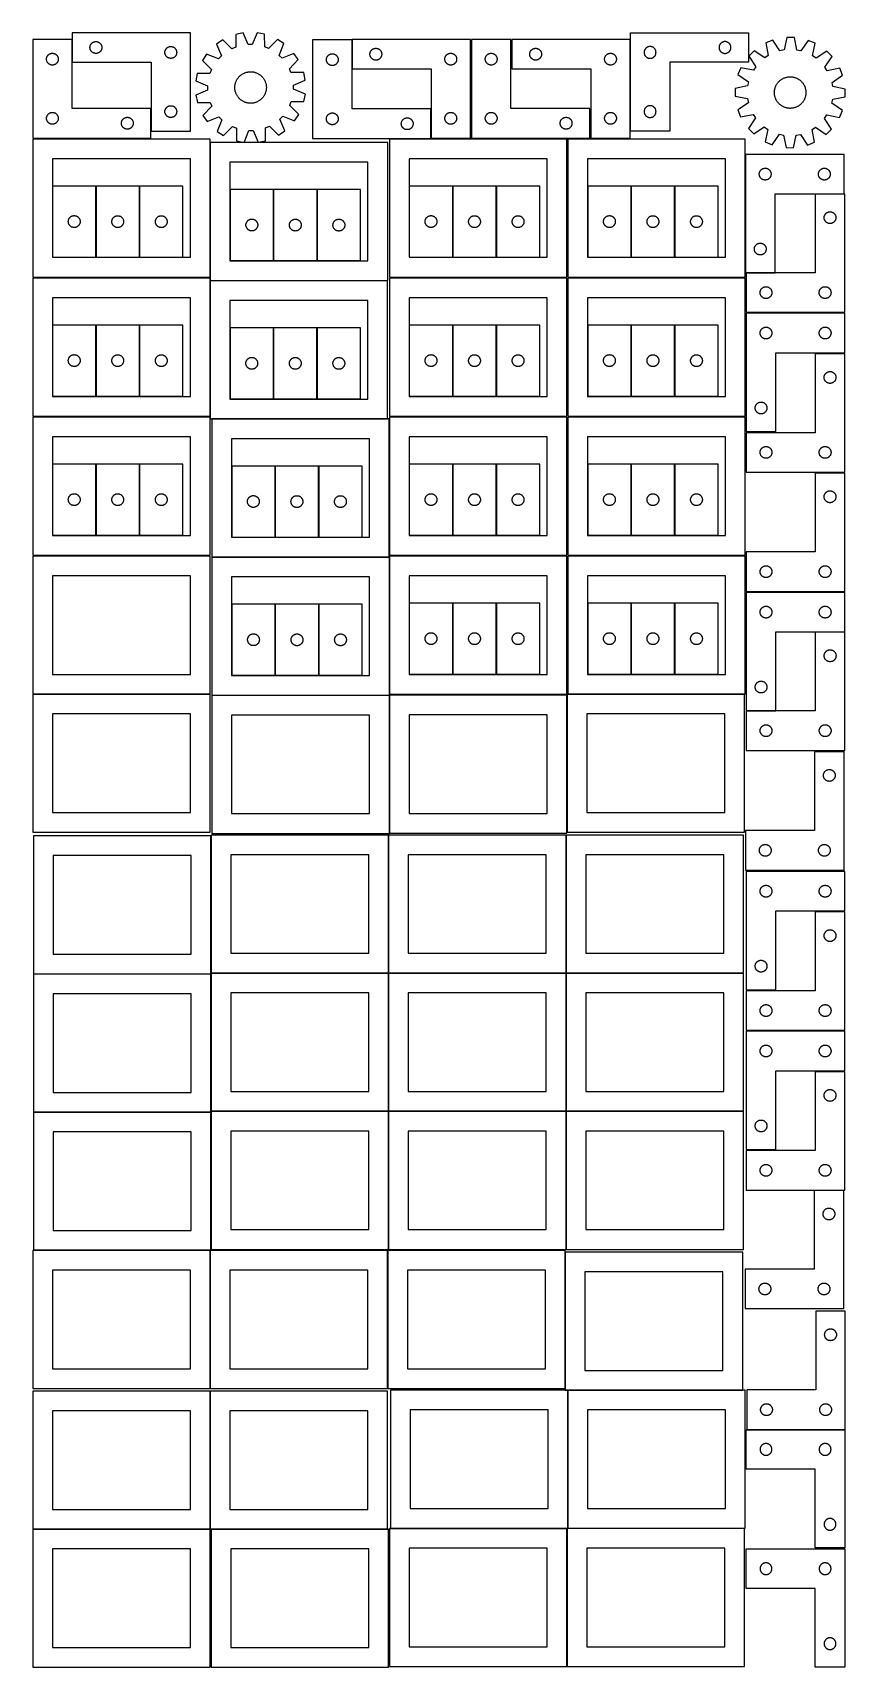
# Model space of a CAD drawing. Header units: millimetres. Extents: x 7 to 1243, y 7 to 2493.
import ezdxf

# ---------------------------------------------------------------- set-up
doc = ezdxf.new("R2010")
doc.units = ezdxf.units.MM
doc.layers.add('COMMON', color=5, linetype='CONTINUOUS', true_color=0x0000ff)
doc.layers.add('CUT', color=7, linetype='CONTINUOUS', true_color=0x000000)

msp = doc.modelspace()

# ---------------------------------------------------------------- linework, layer by layer
at = {"layer": 'COMMON'}
for p, q in [((6.520933, 1487.067664), (276.520933, 1487.067664)), ((279.350523, 1485.385413), (549.350523, 1485.385413)), ((277.941928, 1271.483866), (277.941928, 1062.8048)), ((548.141929, 1272.8048), (548.141929, 1062.8048)), ((818.34193, 1272.8048), (818.34193, 1062.8048)), ((7.841928, 1061.383865), (277.841928, 1061.383865)), ((277.941928, 1061.283865), (277.941928, 852.604799)), ((278.041929, 1062.704799), (548.041929, 1062.704799)), ((548.141929, 1062.604799), (548.141929, 852.604799)), ((548.24193, 1062.704799), (818.24193, 1062.704799)), ((818.34193, 1062.604799), (818.34193, 852.604799)), ((818.441931, 1062.704799), (1088.441931, 1062.704799)), ((7.841928, 851.183864), (277.841928, 851.183864)), ((277.941928, 851.083864), (277.941928, 642.404798)), ((278.041929, 852.504798), (548.041929, 852.504798)), ((548.141929, 852.404798), (548.141929, 642.404798)), ((548.24193, 852.504798), (818.24193, 852.504798)), ((818.34193, 852.404798), (818.34193, 642.404798)), ((818.441931, 852.504798), (1088.441931, 852.504798)), ((276.520933, 640.983864), (7.841928, 640.983864)), ((276.620933, 640.883863), (276.620933, 430.883863)), ((546.820935, 430.883863), (546.820935, 640.883863)), ((817.020935, 638.269784), (817.020935, 430.883863)), ((276.620933, 426.720968), (276.620933, 216.720968)), ((820.983737, 428.041933), (820.983737, 218.069783)), ((1087.120936, 428.169784), (821.083738, 428.169784)), ((6.520933, 216.620967), (276.520933, 216.620967)), ((278.041929, 216.620967), (546.720934, 216.620967)), ((550.883737, 217.941932), (819.562864, 217.941932)), ((819.662864, 217.841932), (819.662864, 7.841932))]:
    msp.add_line(p, q, dxfattribs=at)
at = {"layer": 'CUT'}
for p, q in [((246.735529, 2493.432196), (66.735529, 2493.432196)), ((66.735529, 2493.432196), (66.735529, 2448.432196)), ((246.735529, 2343.432196), (246.735529, 2493.432196)), ((326.768041, 2493.301325), (315.473546, 2490.951889)), ((315.473546, 2490.951889), (315.57611, 2471.575824)), ((334.400708, 2475.491641), (326.768041, 2493.301325)), ((348.150433, 2493.488248), (340.83029, 2475.547848)), ((359.484276, 2491.336627), (348.150433, 2493.488248)), ((359.72047, 2471.96173), (359.484276, 2491.336627)), ((916.216824, 2493.472476), (1096.216824, 2493.472476)), ((916.216824, 2343.472476), (916.216824, 2493.472476)), ((1096.216824, 2493.472476), (1096.216824, 2448.472476)), ((66.520933, 2483.251528), (6.520933, 2483.251528)), ((6.520933, 2483.251528), (6.520933, 2333.251528)), ((34.76512, 2462.078596), (35.346197, 2462.174532)), ((35.346197, 2462.174532), (35.932304, 2462.232259)), ((35.932304, 2462.232259), (36.520933, 2462.251528)), ((36.520933, 2462.251528), (37.109561, 2462.232259)), ((37.109561, 2462.232259), (37.695668, 2462.174532)), ((37.695668, 2462.174532), (38.276745, 2462.078596)), ((66.520933, 2378.251528), (66.520933, 2483.251528)), ((93.735529, 2470.932196), (93.754799, 2471.520824)), ((93.754799, 2470.343568), (93.735529, 2470.932196)), ((93.754799, 2471.520824), (93.812525, 2472.106932)), ((93.812525, 2469.75746), (93.754799, 2470.343568)), ((93.812525, 2472.106932), (93.908462, 2472.688009)), ((93.908462, 2469.176383), (93.812525, 2469.75746)), ((93.908462, 2472.688009), (94.042197, 2473.261567)), ((94.042197, 2468.602825), (93.908462, 2469.176383)), ((94.042197, 2473.261567), (94.213158, 2473.825151)), ((94.213158, 2468.039241), (94.042197, 2468.602825)), ((94.213158, 2473.825151), (94.420613, 2474.376347)), ((94.420613, 2467.488045), (94.213158, 2468.039241)), ((94.420613, 2474.376347), (94.663674, 2474.912794)), ((94.663674, 2466.951598), (94.420613, 2467.488045)), ((94.663674, 2474.912794), (94.9413, 2475.432196)), ((94.9413, 2466.432196), (94.663674, 2466.951598)), ((94.9413, 2475.432196), (95.252303, 2475.932328)), ((95.252303, 2465.932064), (94.9413, 2466.432196)), ((95.252303, 2475.932328), (95.595349, 2476.411049)), ((95.595349, 2465.453343), (95.252303, 2465.932064)), ((95.595349, 2476.411049), (95.968971, 2476.866308)), ((95.968971, 2464.998084), (95.595349, 2465.453343)), ((95.968971, 2476.866308), (96.371568, 2477.296157)), ((96.371568, 2464.568235), (95.968971, 2464.998084)), ((96.371568, 2477.296157), (96.801417, 2477.698754)), ((96.801417, 2464.165638), (96.371568, 2464.568235)), ((96.801417, 2477.698754), (97.256676, 2478.072376)), ((97.256676, 2463.792016), (96.801417, 2464.165638)), ((97.256676, 2478.072376), (97.735397, 2478.415422)), ((97.735397, 2463.448969), (97.256676, 2463.792016)), ((97.735397, 2478.415422), (98.235529, 2478.726425)), ((98.235529, 2463.137967), (97.735397, 2463.448969)), ((98.235529, 2478.726425), (98.754931, 2479.004051)), ((98.754931, 2462.860341), (98.235529, 2463.137967)), ((98.754931, 2479.004051), (99.291378, 2479.247112)), ((99.291378, 2462.61728), (98.754931, 2462.860341)), ((99.291378, 2479.247112), (99.842574, 2479.454567)), ((99.842574, 2462.409825), (99.291378, 2462.61728)), ((99.842574, 2479.454567), (100.406158, 2479.625528)), ((100.406158, 2462.238863), (99.842574, 2462.409825)), ((100.406158, 2479.625528), (100.979716, 2479.759263)), ((100.979716, 2462.105128), (100.406158, 2462.238863)), ((100.979716, 2479.759263), (101.560793, 2479.8552)), ((101.560793, 2462.009192), (100.979716, 2462.105128)), ((101.560793, 2479.8552), (102.146901, 2479.912926)), ((102.146901, 2479.912926), (102.735529, 2479.932196)), ((102.735529, 2479.932196), (103.324157, 2479.912926)), ((103.324157, 2479.912926), (103.910265, 2479.8552)), ((103.910265, 2479.8552), (104.491342, 2479.759263)), ((104.491342, 2462.105128), (103.910265, 2462.009192)), ((104.491342, 2479.759263), (105.0649, 2479.625528)), ((105.0649, 2462.238863), (104.491342, 2462.105128)), ((105.0649, 2479.625528), (105.628484, 2479.454567)), ((105.628484, 2462.409825), (105.0649, 2462.238863)), ((105.628484, 2479.454567), (106.17968, 2479.247112)), ((106.17968, 2462.61728), (105.628484, 2462.409825)), ((106.17968, 2479.247112), (106.716127, 2479.004051)), ((106.716127, 2462.860341), (106.17968, 2462.61728)), ((106.716127, 2479.004051), (107.235529, 2478.726425)), ((107.235529, 2463.137967), (106.716127, 2462.860341)), ((107.235529, 2478.726425), (107.735661, 2478.415422)), ((107.735661, 2463.448969), (107.235529, 2463.137967)), ((107.735661, 2478.415422), (108.214382, 2478.072376)), ((108.214382, 2463.792016), (107.735661, 2463.448969)), ((108.214382, 2478.072376), (108.669641, 2477.698754)), ((108.669641, 2464.165638), (108.214382, 2463.792016)), ((108.669641, 2477.698754), (109.09949, 2477.296157)), ((109.09949, 2464.568235), (108.669641, 2464.165638)), ((109.09949, 2477.296157), (109.502087, 2476.866308)), ((109.502087, 2464.998084), (109.09949, 2464.568235)), ((109.502087, 2476.866308), (109.875709, 2476.411049)), ((109.875709, 2465.453343), (109.502087, 2464.998084)), ((109.875709, 2476.411049), (110.218756, 2475.932328)), ((110.218756, 2465.932064), (109.875709, 2465.453343)), ((110.218756, 2475.932328), (110.529758, 2475.432196)), ((110.529758, 2466.432196), (110.218756, 2465.932064)), ((110.529758, 2475.432196), (110.807384, 2474.912794)), ((110.807384, 2466.951598), (110.529758, 2466.432196)), ((110.807384, 2474.912794), (111.050445, 2474.376347)), ((111.050445, 2467.488045), (110.807384, 2466.951598)), ((111.050445, 2474.376347), (111.2579, 2473.825151)), ((111.2579, 2468.039241), (111.050445, 2467.488045)), ((111.2579, 2473.825151), (111.428862, 2473.261567)), ((111.428862, 2468.602825), (111.2579, 2468.039241)), ((111.428862, 2473.261567), (111.562597, 2472.688009)), ((111.562597, 2469.176383), (111.428862, 2468.602825)), ((111.562597, 2472.688009), (111.658533, 2472.106932)), ((111.658533, 2469.75746), (111.562597, 2469.176383)), ((111.658533, 2472.106932), (111.716259, 2471.520824)), ((111.716259, 2470.343568), (111.658533, 2469.75746)), ((111.716259, 2471.520824), (111.735529, 2470.932196)), ((111.735529, 2470.932196), (111.716259, 2470.343568)), ((207.735529, 2463.432196), (207.754799, 2464.020824)), ((207.754799, 2462.843568), (207.735529, 2463.432196)), ((207.754799, 2464.020824), (207.812525, 2464.606932)), ((207.812525, 2462.25746), (207.754799, 2462.843568)), ((207.812525, 2464.606932), (207.908462, 2465.188009)), ((207.908462, 2461.676383), (207.812525, 2462.25746)), ((207.908462, 2465.188009), (208.042197, 2465.761567)), ((208.042197, 2465.761567), (208.213158, 2466.325151)), ((208.213158, 2466.325151), (208.420613, 2466.876347)), ((208.420613, 2466.876347), (208.663674, 2467.412794)), ((208.663674, 2467.412794), (208.9413, 2467.932196)), ((208.9413, 2467.932196), (209.252303, 2468.432328)), ((209.252303, 2468.432328), (209.595349, 2468.911049)), ((209.595349, 2468.911049), (209.968971, 2469.366308)), ((209.968971, 2469.366308), (210.371568, 2469.796157)), ((210.371568, 2469.796157), (210.801417, 2470.198754)), ((210.801417, 2470.198754), (211.256676, 2470.572376)), ((211.256676, 2470.572376), (211.735397, 2470.915422)), ((211.735397, 2470.915422), (212.235529, 2471.226425)), ((212.235529, 2471.226425), (212.754931, 2471.504051)), ((212.754931, 2471.504051), (213.291378, 2471.747112)), ((213.291378, 2471.747112), (213.842574, 2471.954567)), ((213.842574, 2471.954567), (214.406158, 2472.125528)), ((214.406158, 2472.125528), (214.979716, 2472.259263)), ((214.979716, 2472.259263), (215.560793, 2472.3552)), ((215.560793, 2472.3552), (216.146901, 2472.412926)), ((216.146901, 2472.412926), (216.735529, 2472.432196)), ((216.735529, 2472.432196), (217.324157, 2472.412926)), ((217.324157, 2472.412926), (217.910265, 2472.3552)), ((217.910265, 2472.3552), (218.491342, 2472.259263)), ((218.491342, 2472.259263), (219.0649, 2472.125528)), ((219.0649, 2472.125528), (219.628484, 2471.954567)), ((219.628484, 2471.954567), (220.17968, 2471.747112)), ((220.17968, 2471.747112), (220.716127, 2471.504051)), ((220.716127, 2471.504051), (221.235529, 2471.226425)), ((221.235529, 2471.226425), (221.735661, 2470.915422)), ((221.735661, 2470.915422), (222.214382, 2470.572376)), ((222.214382, 2470.572376), (222.669641, 2470.198754)), ((222.669641, 2470.198754), (223.09949, 2469.796157)), ((223.09949, 2469.796157), (223.502087, 2469.366308)), ((223.502087, 2469.366308), (223.875709, 2468.911049)), ((223.875709, 2468.911049), (224.218756, 2468.432328)), ((224.218756, 2468.432328), (224.529758, 2467.932196)), ((224.529758, 2467.932196), (224.807384, 2467.412794)), ((224.807384, 2467.412794), (225.050445, 2466.876347)), ((225.050445, 2466.876347), (225.2579, 2466.325151)), ((225.2579, 2466.325151), (225.428862, 2465.761567)), ((225.428862, 2465.761567), (225.562597, 2465.188009)), ((225.562597, 2465.188009), (225.658533, 2464.606932)), ((225.658533, 2462.25746), (225.562597, 2461.676383)), ((225.658533, 2464.606932), (225.716259, 2464.020824)), ((225.716259, 2462.843568), (225.658533, 2462.25746)), ((225.716259, 2464.020824), (225.735529, 2463.432196)), ((225.735529, 2463.432196), (225.716259, 2462.843568)), ((295.790325, 2482.596508), (286.254662, 2476.103696)), ((286.254662, 2476.103696), (293.764317, 2458.241796)), ((309.65746, 2469.063401), (295.790325, 2482.596508)), ((315.57611, 2471.575824), (309.65746, 2469.063401)), ((340.83029, 2475.547848), (334.400708, 2475.491641)), ((365.682139, 2469.553164), (359.72047, 2471.96173)), ((379.310562, 2483.326634), (365.682139, 2469.553164)), ((388.958278, 2477.001522), (379.310562, 2483.326634)), ((381.762041, 2459.011064), (388.958278, 2477.001522)), ((492.542356, 2482.467837), (432.542356, 2482.467837)), ((432.542356, 2482.467837), (432.542356, 2332.467837)), ((492.542356, 2377.467837), (492.542356, 2482.467837)), ((672.84051, 2483.251532), (492.84051, 2483.251532)), ((492.84051, 2483.251532), (492.84051, 2438.251532)), ((519.917506, 2461.926268), (520.013442, 2462.507345)), ((520.013442, 2462.507345), (520.147177, 2463.080903)), ((520.147177, 2463.080903), (520.318138, 2463.644487)), ((520.318138, 2463.644487), (520.525594, 2464.195683)), ((520.525594, 2464.195683), (520.768655, 2464.73213)), ((520.768655, 2464.73213), (521.046281, 2465.251532)), ((521.046281, 2465.251532), (521.357283, 2465.751664)), ((521.357283, 2465.751664), (521.700329, 2466.230385)), ((521.700329, 2466.230385), (522.073951, 2466.685644)), ((522.073951, 2466.685644), (522.476549, 2467.115493)), ((522.476549, 2467.115493), (522.906397, 2467.51809)), ((522.906397, 2467.51809), (523.361657, 2467.891712)), ((523.361657, 2467.891712), (523.840377, 2468.234758)), ((523.840377, 2468.234758), (524.34051, 2468.54576)), ((524.34051, 2468.54576), (524.859911, 2468.823387)), ((524.859911, 2468.823387), (525.396359, 2469.066448)), ((525.396359, 2469.066448), (525.947554, 2469.273903)), ((525.947554, 2469.273903), (526.511138, 2469.444864)), ((526.511138, 2469.444864), (527.084697, 2469.578599)), ((527.084697, 2469.578599), (527.665774, 2469.674536)), ((527.665774, 2469.674536), (528.251881, 2469.732262)), ((528.251881, 2469.732262), (528.84051, 2469.751532)), ((528.84051, 2469.751532), (529.429138, 2469.732262)), ((529.429138, 2469.732262), (530.015245, 2469.674536)), ((530.015245, 2469.674536), (530.596322, 2469.578599)), ((530.596322, 2469.578599), (531.169881, 2469.444864)), ((531.169881, 2469.444864), (531.733465, 2469.273903)), ((531.733465, 2469.273903), (532.28466, 2469.066448)), ((532.28466, 2469.066448), (532.821108, 2468.823387)), ((532.821108, 2468.823387), (533.34051, 2468.54576)), ((533.34051, 2468.54576), (533.840642, 2468.234758)), ((533.840642, 2468.234758), (534.319362, 2467.891712)), ((534.319362, 2467.891712), (534.774622, 2467.51809)), ((534.774622, 2467.51809), (535.204471, 2467.115493)), ((535.204471, 2467.115493), (535.607068, 2466.685644)), ((535.607068, 2466.685644), (535.98069, 2466.230385)), ((535.98069, 2466.230385), (536.323736, 2465.751664)), ((536.323736, 2465.751664), (536.634738, 2465.251532)), ((536.634738, 2465.251532), (536.912364, 2464.73213)), ((536.912364, 2464.73213), (537.155425, 2464.195683)), ((537.155425, 2464.195683), (537.362881, 2463.644487)), ((537.362881, 2463.644487), (537.533842, 2463.080903)), ((537.533842, 2463.080903), (537.667577, 2462.507345)), ((537.667577, 2462.507345), (537.763513, 2461.926268)), ((641.084697, 2462.078599), (641.665774, 2462.174536)), ((641.665774, 2462.174536), (642.251881, 2462.232262)), ((642.251881, 2462.232262), (642.84051, 2462.251532)), ((642.84051, 2462.251532), (643.429138, 2462.232262)), ((643.429138, 2462.232262), (644.015245, 2462.174536)), ((644.015245, 2462.174536), (644.596322, 2462.078599)), ((672.84051, 2333.251532), (672.84051, 2483.251532)), ((734.361509, 2483.251528), (674.361509, 2483.251528)), ((674.361509, 2483.251528), (674.361509, 2333.251528)), ((702.605696, 2462.078596), (703.186773, 2462.174532)), ((703.186773, 2462.174532), (703.772881, 2462.232259)), ((703.772881, 2462.232259), (704.361509, 2462.251528)), ((704.361509, 2462.251528), (704.950137, 2462.232259)), ((704.950137, 2462.232259), (705.536244, 2462.174532)), ((705.536244, 2462.174532), (706.117322, 2462.078596)), ((734.361509, 2378.251528), (734.361509, 2483.251528)), ((916.0003, 2483.251532), (736.0003, 2483.251532)), ((736.0003, 2483.251532), (736.0003, 2438.251532)), ((763.077296, 2461.926268), (763.173232, 2462.507345)), ((763.173232, 2462.507345), (763.306967, 2463.080903)), ((763.306967, 2463.080903), (763.477928, 2463.644487)), ((763.477928, 2463.644487), (763.685384, 2464.195683)), ((763.685384, 2464.195683), (763.928445, 2464.73213)), ((763.928445, 2464.73213), (764.206071, 2465.251532)), ((764.206071, 2465.251532), (764.517073, 2465.751664)), ((764.517073, 2465.751664), (764.86012, 2466.230385)), ((764.86012, 2466.230385), (765.233741, 2466.685644)), ((765.233741, 2466.685644), (765.636339, 2467.115493)), ((765.636339, 2467.115493), (766.066187, 2467.51809)), ((766.066187, 2467.51809), (766.521447, 2467.891712)), ((766.521447, 2467.891712), (767.000167, 2468.234758)), ((767.000167, 2468.234758), (767.5003, 2468.54576)), ((767.5003, 2468.54576), (768.019701, 2468.823387)), ((768.019701, 2468.823387), (768.556149, 2469.066448)), ((768.556149, 2469.066448), (769.107344, 2469.273903)), ((769.107344, 2469.273903), (769.670928, 2469.444864)), ((769.670928, 2469.444864), (770.244487, 2469.578599)), ((770.244487, 2469.578599), (770.825564, 2469.674536)), ((770.825564, 2469.674536), (771.411671, 2469.732262)), ((771.411671, 2469.732262), (772.0003, 2469.751532)), ((772.0003, 2469.751532), (772.588928, 2469.732262)), ((772.588928, 2469.732262), (773.175035, 2469.674536)), ((773.175035, 2469.674536), (773.756112, 2469.578599)), ((773.756112, 2469.578599), (774.329671, 2469.444864)), ((774.329671, 2469.444864), (774.893255, 2469.273903)), ((774.893255, 2469.273903), (775.44445, 2469.066448)), ((775.44445, 2469.066448), (775.980898, 2468.823387)), ((775.980898, 2468.823387), (776.5003, 2468.54576)), ((776.5003, 2468.54576), (777.000432, 2468.234758)), ((777.000432, 2468.234758), (777.479152, 2467.891712)), ((777.479152, 2467.891712), (777.934412, 2467.51809)), ((777.934412, 2467.51809), (778.364261, 2467.115493)), ((778.364261, 2467.115493), (778.766858, 2466.685644)), ((778.766858, 2466.685644), (779.14048, 2466.230385)), ((779.14048, 2466.230385), (779.483526, 2465.751664)), ((779.483526, 2465.751664), (779.794528, 2465.251532)), ((779.794528, 2465.251532), (780.072154, 2464.73213)), ((780.072154, 2464.73213), (780.315215, 2464.195683)), ((780.315215, 2464.195683), (780.522671, 2463.644487)), ((780.522671, 2463.644487), (780.693632, 2463.080903)), ((780.693632, 2463.080903), (780.827367, 2462.507345)), ((780.827367, 2462.507345), (780.923303, 2461.926268)), ((884.244487, 2462.078599), (884.825564, 2462.174536)), ((884.825564, 2462.174536), (885.411671, 2462.232262)), ((885.411671, 2462.232262), (886.0003, 2462.251532)), ((886.0003, 2462.251532), (886.588928, 2462.232262)), ((886.588928, 2462.232262), (887.175035, 2462.174536)), ((887.175035, 2462.174536), (887.756112, 2462.078599)), ((916.0003, 2333.251532), (916.0003, 2483.251532)), ((937.236093, 2464.061104), (937.216824, 2463.472476)), ((937.216824, 2463.472476), (937.236093, 2462.883847)), ((937.29382, 2464.647211), (937.236093, 2464.061104)), ((937.236093, 2462.883847), (937.29382, 2462.29774)), ((937.389756, 2465.228288), (937.29382, 2464.647211)), ((937.29382, 2462.29774), (937.389756, 2461.716663)), ((937.523491, 2465.801847), (937.389756, 2465.228288)), ((937.694452, 2466.365431), (937.523491, 2465.801847)), ((937.901908, 2466.916626), (937.694452, 2466.365431)), ((938.144969, 2467.453074), (937.901908, 2466.916626)), ((938.422595, 2467.972476), (938.144969, 2467.453074)), ((938.733597, 2468.472608), (938.422595, 2467.972476)), ((939.076643, 2468.951328), (938.733597, 2468.472608)), ((939.450265, 2469.406588), (939.076643, 2468.951328)), ((939.852863, 2469.836437), (939.450265, 2469.406588)), ((940.282711, 2470.239034), (939.852863, 2469.836437)), ((940.737971, 2470.612656), (940.282711, 2470.239034)), ((941.216691, 2470.955702), (940.737971, 2470.612656)), ((941.716824, 2471.266704), (941.216691, 2470.955702)), ((942.236225, 2471.54433), (941.716824, 2471.266704)), ((942.772673, 2471.787391), (942.236225, 2471.54433)), ((943.323868, 2471.994847), (942.772673, 2471.787391)), ((943.887452, 2472.165808), (943.323868, 2471.994847)), ((944.461011, 2472.299543), (943.887452, 2472.165808)), ((945.042088, 2472.395479), (944.461011, 2472.299543)), ((945.628195, 2472.453206), (945.042088, 2472.395479)), ((946.216824, 2472.472476), (945.628195, 2472.453206)), ((946.805452, 2472.453206), (946.216824, 2472.472476)), ((947.391559, 2472.395479), (946.805452, 2472.453206)), ((947.972636, 2472.299543), (947.391559, 2472.395479)), ((948.546195, 2472.165808), (947.972636, 2472.299543)), ((949.109779, 2471.994847), (948.546195, 2472.165808)), ((949.660974, 2471.787391), (949.109779, 2471.994847)), ((950.197422, 2471.54433), (949.660974, 2471.787391)), ((950.716824, 2471.266704), (950.197422, 2471.54433)), ((951.216956, 2470.955702), (950.716824, 2471.266704)), ((951.695676, 2470.612656), (951.216956, 2470.955702)), ((952.150936, 2470.239034), (951.695676, 2470.612656)), ((952.580785, 2469.836437), (952.150936, 2470.239034)), ((952.983382, 2469.406588), (952.580785, 2469.836437)), ((953.357004, 2468.951328), (952.983382, 2469.406588)), ((953.70005, 2468.472608), (953.357004, 2468.951328)), ((954.011052, 2467.972476), (953.70005, 2468.472608)), ((954.288678, 2467.453074), (954.011052, 2467.972476)), ((954.531739, 2466.916626), (954.288678, 2467.453074)), ((954.739195, 2466.365431), (954.531739, 2466.916626)), ((954.910156, 2465.801847), (954.739195, 2466.365431)), ((955.043891, 2465.228288), (954.910156, 2465.801847)), ((955.139827, 2464.647211), (955.043891, 2465.228288)), ((955.043891, 2461.716663), (955.139827, 2462.29774)), ((955.197554, 2464.061104), (955.139827, 2464.647211)), ((955.139827, 2462.29774), (955.197554, 2462.883847)), ((955.216824, 2463.472476), (955.197554, 2464.061104)), ((955.197554, 2462.883847), (955.216824, 2463.472476)), ((1051.236093, 2471.561104), (1051.216824, 2470.972476)), ((1051.216824, 2470.972476), (1051.236093, 2470.383847)), ((1051.29382, 2472.147211), (1051.236093, 2471.561104)), ((1051.236093, 2470.383847), (1051.29382, 2469.79774)), ((1051.389756, 2472.728288), (1051.29382, 2472.147211)), ((1051.29382, 2469.79774), (1051.389756, 2469.216663)), ((1051.523491, 2473.301847), (1051.389756, 2472.728288)), ((1051.389756, 2469.216663), (1051.523491, 2468.643104)), ((1051.694452, 2473.865431), (1051.523491, 2473.301847)), ((1051.523491, 2468.643104), (1051.694452, 2468.07952)), ((1051.901908, 2474.416626), (1051.694452, 2473.865431)), ((1051.694452, 2468.07952), (1051.901908, 2467.528325)), ((1052.144969, 2474.953074), (1051.901908, 2474.416626)), ((1051.901908, 2467.528325), (1052.144969, 2466.991877)), ((1052.422595, 2475.472476), (1052.144969, 2474.953074)), ((1052.144969, 2466.991877), (1052.422595, 2466.472476)), ((1052.733597, 2475.972608), (1052.422595, 2475.472476)), ((1052.422595, 2466.472476), (1052.733597, 2465.972343)), ((1053.076643, 2476.451328), (1052.733597, 2475.972608)), ((1052.733597, 2465.972343), (1053.076643, 2465.493623)), ((1053.450265, 2476.906588), (1053.076643, 2476.451328)), ((1053.076643, 2465.493623), (1053.450265, 2465.038363)), ((1053.852863, 2477.336437), (1053.450265, 2476.906588)), ((1053.450265, 2465.038363), (1053.852863, 2464.608515)), ((1054.282711, 2477.739034), (1053.852863, 2477.336437)), ((1053.852863, 2464.608515), (1054.282711, 2464.205917)), ((1054.737971, 2478.112656), (1054.282711, 2477.739034)), ((1054.282711, 2464.205917), (1054.737971, 2463.832296)), ((1055.216691, 2478.455702), (1054.737971, 2478.112656)), ((1054.737971, 2463.832296), (1055.216691, 2463.489249)), ((1055.716824, 2478.766704), (1055.216691, 2478.455702)), ((1055.216691, 2463.489249), (1055.716824, 2463.178247)), ((1056.236225, 2479.04433), (1055.716824, 2478.766704)), ((1055.716824, 2463.178247), (1056.236225, 2462.900621)), ((1056.772673, 2479.287391), (1056.236225, 2479.04433)), ((1056.236225, 2462.900621), (1056.772673, 2462.65756)), ((1057.323868, 2479.494847), (1056.772673, 2479.287391)), ((1056.772673, 2462.65756), (1057.323868, 2462.450104)), ((1057.887452, 2479.665808), (1057.323868, 2479.494847)), ((1057.323868, 2462.450104), (1057.887452, 2462.279143)), ((1058.461011, 2479.799543), (1057.887452, 2479.665808)), ((1057.887452, 2462.279143), (1058.461011, 2462.145408)), ((1059.042088, 2479.895479), (1058.461011, 2479.799543)), ((1058.461011, 2462.145408), (1059.042088, 2462.049472)), ((1059.628195, 2479.953206), (1059.042088, 2479.895479)), ((1060.216824, 2479.972476), (1059.628195, 2479.953206)), ((1060.805452, 2479.953206), (1060.216824, 2479.972476)), ((1061.391559, 2479.895479), (1060.805452, 2479.953206)), ((1061.972636, 2479.799543), (1061.391559, 2479.895479)), ((1061.391559, 2462.049472), (1061.972636, 2462.145408)), ((1062.546195, 2479.665808), (1061.972636, 2479.799543)), ((1061.972636, 2462.145408), (1062.546195, 2462.279143)), ((1063.109779, 2479.494847), (1062.546195, 2479.665808)), ((1062.546195, 2462.279143), (1063.109779, 2462.450104)), ((1063.660974, 2479.287391), (1063.109779, 2479.494847)), ((1063.109779, 2462.450104), (1063.660974, 2462.65756)), ((1064.197422, 2479.04433), (1063.660974, 2479.287391)), ((1063.660974, 2462.65756), (1064.197422, 2462.900621)), ((1064.716824, 2478.766704), (1064.197422, 2479.04433)), ((1064.197422, 2462.900621), (1064.716824, 2463.178247)), ((1065.216956, 2478.455702), (1064.716824, 2478.766704)), ((1064.716824, 2463.178247), (1065.216956, 2463.489249)), ((1065.695676, 2478.112656), (1065.216956, 2478.455702)), ((1065.216956, 2463.489249), (1065.695676, 2463.832296)), ((1066.150936, 2477.739034), (1065.695676, 2478.112656)), ((1065.695676, 2463.832296), (1066.150936, 2464.205917)), ((1066.580785, 2477.336437), (1066.150936, 2477.739034)), ((1066.150936, 2464.205917), (1066.580785, 2464.608515)), ((1066.983382, 2476.906588), (1066.580785, 2477.336437)), ((1066.580785, 2464.608515), (1066.983382, 2465.038363)), ((1067.357004, 2476.451328), (1066.983382, 2476.906588)), ((1066.983382, 2465.038363), (1067.357004, 2465.493623)), ((1067.70005, 2475.972608), (1067.357004, 2476.451328)), ((1067.357004, 2465.493623), (1067.70005, 2465.972343)), ((1068.011052, 2475.472476), (1067.70005, 2475.972608)), ((1067.70005, 2465.972343), (1068.011052, 2466.472476)), ((1068.288678, 2474.953074), (1068.011052, 2475.472476)), ((1068.011052, 2466.472476), (1068.288678, 2466.991877)), ((1068.531739, 2474.416626), (1068.288678, 2474.953074)), ((1068.288678, 2466.991877), (1068.531739, 2467.528325)), ((1068.739195, 2473.865431), (1068.531739, 2474.416626)), ((1068.531739, 2467.528325), (1068.739195, 2468.07952)), ((1068.910156, 2473.301847), (1068.739195, 2473.865431)), ((1068.739195, 2468.07952), (1068.910156, 2468.643104)), ((1069.043891, 2472.728288), (1068.910156, 2473.301847)), ((1068.910156, 2468.643104), (1069.043891, 2469.216663)), ((1069.139827, 2472.147211), (1069.043891, 2472.728288)), ((1069.043891, 2469.216663), (1069.139827, 2469.79774)), ((1069.197554, 2471.561104), (1069.139827, 2472.147211)), ((1069.139827, 2469.79774), (1069.197554, 2470.383847)), ((1069.216824, 2470.972476), (1069.197554, 2471.561104)), ((1069.197554, 2470.383847), (1069.216824, 2470.972476)), ((1104.680271, 2466.079725), (1096.470565, 2457.975023)), ((1120.758871, 2455.266723), (1104.680271, 2466.079725)), ((1133.222165, 2482.190974), (1122.53585, 2477.844923)), ((1122.53585, 2477.844923), (1126.127958, 2458.804462)), ((1143.938898, 2466.048048), (1133.222165, 2482.190974)), ((1150.253122, 2467.261832), (1143.938898, 2466.048048)), ((1154.220916, 2486.227565), (1150.253122, 2467.261832)), ((1165.756944, 2486.153316), (1154.220916, 2486.227565)), ((1169.480285, 2467.138082), (1165.756944, 2486.153316)), ((1175.778361, 2465.843123), (1169.480285, 2467.138082)), ((1186.701997, 2481.846766), (1175.778361, 2465.843123)), ((1197.331484, 2477.363523), (1186.701997, 2481.846766)), ((1193.494587, 2458.370876), (1197.331484, 2477.363523)), ((1215.034144, 2465.369465), (1198.817692, 2454.76432)), ((1223.138847, 2457.159759), (1215.034144, 2465.369465)), ((27.520933, 2453.251528), (27.540202, 2453.840156)), ((27.540202, 2452.6629), (27.520933, 2453.251528)), ((27.540202, 2453.840156), (27.597929, 2454.426264)), ((27.597929, 2452.076793), (27.540202, 2452.6629)), ((27.597929, 2454.426264), (27.693865, 2455.007341)), ((27.693865, 2451.495715), (27.597929, 2452.076793)), ((27.693865, 2455.007341), (27.8276, 2455.5809)), ((27.8276, 2450.922157), (27.693865, 2451.495715)), ((27.8276, 2455.5809), (27.998561, 2456.144483)), ((27.998561, 2450.358573), (27.8276, 2450.922157)), ((27.998561, 2456.144483), (28.206017, 2456.695679)), ((28.206017, 2449.807377), (27.998561, 2450.358573)), ((28.206017, 2456.695679), (28.449078, 2457.232127)), ((28.449078, 2449.27093), (28.206017, 2449.807377)), ((28.449078, 2457.232127), (28.726704, 2457.751528)), ((28.726704, 2448.751528), (28.449078, 2449.27093)), ((28.726704, 2457.751528), (29.037706, 2458.25166)), ((29.037706, 2448.251396), (28.726704, 2448.751528)), ((29.037706, 2458.25166), (29.380752, 2458.730381)), ((29.380752, 2447.772675), (29.037706, 2448.251396)), ((29.380752, 2458.730381), (29.754374, 2459.185641)), ((29.754374, 2447.317416), (29.380752, 2447.772675)), ((29.754374, 2459.185641), (30.156972, 2459.615489)), ((30.156972, 2446.887567), (29.754374, 2447.317416)), ((30.156972, 2459.615489), (30.58682, 2460.018087)), ((30.58682, 2446.48497), (30.156972, 2446.887567)), ((30.58682, 2460.018087), (31.04208, 2460.391708)), ((31.04208, 2446.111348), (30.58682, 2446.48497)), ((31.04208, 2460.391708), (31.5208, 2460.734755)), ((31.5208, 2445.768302), (31.04208, 2446.111348)), ((31.5208, 2460.734755), (32.020933, 2461.045757)), ((32.020933, 2445.4573), (31.5208, 2445.768302)), ((32.020933, 2461.045757), (32.540334, 2461.323383)), ((32.540334, 2445.179674), (32.020933, 2445.4573)), ((32.540334, 2461.323383), (33.076782, 2461.566444)), ((33.076782, 2444.936613), (32.540334, 2445.179674)), ((33.076782, 2461.566444), (33.627977, 2461.773899)), ((33.627977, 2444.729157), (33.076782, 2444.936613)), ((33.627977, 2461.773899), (34.191561, 2461.944861)), ((34.191561, 2444.558196), (33.627977, 2444.729157)), ((34.191561, 2461.944861), (34.76512, 2462.078596)), ((34.76512, 2444.424461), (34.191561, 2444.558196)), ((35.346197, 2444.328525), (34.76512, 2444.424461)), ((35.932304, 2444.270798), (35.346197, 2444.328525)), ((36.520933, 2444.251528), (35.932304, 2444.270798)), ((37.109561, 2444.270798), (36.520933, 2444.251528)), ((37.695668, 2444.328525), (37.109561, 2444.270798)), ((38.276745, 2444.424461), (37.695668, 2444.328525)), ((38.276745, 2462.078596), (38.850304, 2461.944861)), ((38.850304, 2444.558196), (38.276745, 2444.424461)), ((38.850304, 2461.944861), (39.413888, 2461.773899)), ((39.413888, 2444.729157), (38.850304, 2444.558196)), ((39.413888, 2461.773899), (39.965083, 2461.566444)), ((39.965083, 2444.936613), (39.413888, 2444.729157)), ((39.965083, 2461.566444), (40.501531, 2461.323383)), ((40.501531, 2445.179674), (39.965083, 2444.936613)), ((40.501531, 2461.323383), (41.020933, 2461.045757)), ((41.020933, 2445.4573), (40.501531, 2445.179674)), ((41.020933, 2461.045757), (41.521065, 2460.734755)), ((41.521065, 2445.768302), (41.020933, 2445.4573)), ((41.521065, 2460.734755), (41.999785, 2460.391708)), ((41.999785, 2446.111348), (41.521065, 2445.768302)), ((41.999785, 2460.391708), (42.455045, 2460.018087)), ((42.455045, 2446.48497), (41.999785, 2446.111348)), ((42.455045, 2460.018087), (42.884894, 2459.615489)), ((42.884894, 2446.887567), (42.455045, 2446.48497)), ((42.884894, 2459.615489), (43.287491, 2459.185641)), ((43.287491, 2447.317416), (42.884894, 2446.887567)), ((43.287491, 2459.185641), (43.661113, 2458.730381)), ((43.661113, 2447.772675), (43.287491, 2447.317416)), ((43.661113, 2458.730381), (44.004159, 2458.25166)), ((44.004159, 2448.251396), (43.661113, 2447.772675)), ((44.004159, 2458.25166), (44.315161, 2457.751528)), ((44.315161, 2448.751528), (44.004159, 2448.251396)), ((44.315161, 2457.751528), (44.592787, 2457.232127)), ((44.592787, 2449.27093), (44.315161, 2448.751528)), ((44.592787, 2457.232127), (44.835848, 2456.695679)), ((44.835848, 2449.807377), (44.592787, 2449.27093)), ((44.835848, 2456.695679), (45.043304, 2456.144483)), ((45.043304, 2450.358573), (44.835848, 2449.807377)), ((45.043304, 2456.144483), (45.214265, 2455.5809)), ((45.214265, 2450.922157), (45.043304, 2450.358573)), ((45.214265, 2455.5809), (45.348, 2455.007341)), ((45.348, 2451.495715), (45.214265, 2450.922157)), ((45.348, 2455.007341), (45.443936, 2454.426264)), ((45.443936, 2452.076793), (45.348, 2451.495715)), ((45.443936, 2454.426264), (45.501663, 2453.840156)), ((45.501663, 2452.6629), (45.443936, 2452.076793)), ((45.501663, 2453.840156), (45.520933, 2453.251528)), ((45.520933, 2453.251528), (45.501663, 2452.6629)), ((66.735529, 2448.432196), (186.735529, 2448.432196)), ((102.146901, 2461.951466), (101.560793, 2462.009192)), ((102.735529, 2461.932196), (102.146901, 2461.951466)), ((103.324157, 2461.951466), (102.735529, 2461.932196)), ((103.910265, 2462.009192), (103.324157, 2461.951466)), ((186.735529, 2448.432196), (186.735529, 2343.432196)), ((208.042197, 2461.102825), (207.908462, 2461.676383)), ((208.213158, 2460.539241), (208.042197, 2461.102825)), ((208.420613, 2459.988045), (208.213158, 2460.539241)), ((208.663674, 2459.451598), (208.420613, 2459.988045)), ((208.9413, 2458.932196), (208.663674, 2459.451598)), ((209.252303, 2458.432064), (208.9413, 2458.932196)), ((209.595349, 2457.953343), (209.252303, 2458.432064)), ((209.968971, 2457.498084), (209.595349, 2457.953343)), ((210.371568, 2457.068235), (209.968971, 2457.498084)), ((210.801417, 2456.665638), (210.371568, 2457.068235)), ((211.256676, 2456.292016), (210.801417, 2456.665638)), ((211.735397, 2455.948969), (211.256676, 2456.292016)), ((212.235529, 2455.637967), (211.735397, 2455.948969)), ((212.754931, 2455.360341), (212.235529, 2455.637967)), ((213.291378, 2455.11728), (212.754931, 2455.360341)), ((213.842574, 2454.909825), (213.291378, 2455.11728)), ((214.406158, 2454.738863), (213.842574, 2454.909825)), ((214.979716, 2454.605128), (214.406158, 2454.738863)), ((215.560793, 2454.509192), (214.979716, 2454.605128)), ((216.146901, 2454.451466), (215.560793, 2454.509192)), ((216.735529, 2454.432196), (216.146901, 2454.451466)), ((217.324157, 2454.451466), (216.735529, 2454.432196)), ((217.910265, 2454.509192), (217.324157, 2454.451466)), ((218.491342, 2454.605128), (217.910265, 2454.509192)), ((219.0649, 2454.738863), (218.491342, 2454.605128)), ((219.628484, 2454.909825), (219.0649, 2454.738863)), ((220.17968, 2455.11728), (219.628484, 2454.909825)), ((220.716127, 2455.360341), (220.17968, 2455.11728)), ((221.235529, 2455.637967), (220.716127, 2455.360341)), ((221.735661, 2455.948969), (221.235529, 2455.637967)), ((222.214382, 2456.292016), (221.735661, 2455.948969)), ((222.669641, 2456.665638), (222.214382, 2456.292016)), ((223.09949, 2457.068235), (222.669641, 2456.665638)), ((223.502087, 2457.498084), (223.09949, 2457.068235)), ((223.875709, 2457.953343), (223.502087, 2457.498084)), ((224.218756, 2458.432064), (223.875709, 2457.953343)), ((224.529758, 2458.932196), (224.218756, 2458.432064)), ((224.807384, 2459.451598), (224.529758, 2458.932196)), ((225.050445, 2459.988045), (224.807384, 2459.451598)), ((225.2579, 2460.539241), (225.050445, 2459.988045)), ((225.428862, 2461.102825), (225.2579, 2460.539241)), ((225.562597, 2461.676383), (225.428862, 2461.102825)), ((271.267202, 2460.851888), (264.94209, 2451.204172)), ((264.94209, 2451.204172), (278.715561, 2437.575748)), ((289.25766, 2453.65565), (271.267202, 2460.851888)), ((278.715561, 2437.575748), (276.306994, 2431.614079)), ((293.764317, 2458.241796), (289.25766, 2453.65565)), ((386.348186, 2454.504407), (381.762041, 2459.011064)), ((404.210087, 2462.014063), (386.348186, 2454.504407)), ((397.169791, 2438.611265), (410.702898, 2452.4784)), ((399.682214, 2432.692614), (397.169791, 2438.611265)), ((410.702898, 2452.4784), (404.210087, 2462.014063)), ((453.542356, 2452.467837), (453.561626, 2453.056465)), ((453.561626, 2451.879209), (453.542356, 2452.467837)), ((453.561626, 2453.056465), (453.619352, 2453.642573)), ((453.619352, 2451.293101), (453.561626, 2451.879209)), ((453.619352, 2453.642573), (453.715288, 2454.22365)), ((453.715288, 2450.712024), (453.619352, 2451.293101)), ((453.715288, 2454.22365), (453.849023, 2454.797208)), ((453.849023, 2450.138465), (453.715288, 2450.712024)), ((453.849023, 2454.797208), (454.019985, 2455.360792)), ((454.019985, 2449.574882), (453.849023, 2450.138465)), ((454.019985, 2455.360792), (454.22744, 2455.911988)), ((454.22744, 2449.023686), (454.019985, 2449.574882)), ((454.22744, 2455.911988), (454.470501, 2456.448435)), ((454.470501, 2448.487239), (454.22744, 2449.023686)), ((454.470501, 2456.448435), (454.748127, 2456.967837)), ((454.748127, 2447.967837), (454.470501, 2448.487239)), ((454.748127, 2456.967837), (455.059129, 2457.467969)), ((455.059129, 2447.467705), (454.748127, 2447.967837)), ((455.059129, 2457.467969), (455.402176, 2457.94669)), ((455.402176, 2446.988984), (455.059129, 2447.467705)), ((455.402176, 2457.94669), (455.775798, 2458.401949)), ((455.775798, 2446.533725), (455.402176, 2446.988984)), ((455.775798, 2458.401949), (456.178395, 2458.831798)), ((456.178395, 2446.103876), (455.775798, 2446.533725)), ((456.178395, 2458.831798), (456.608244, 2459.234395)), ((456.608244, 2445.701279), (456.178395, 2446.103876)), ((456.608244, 2459.234395), (457.063503, 2459.608017)), ((457.063503, 2445.327657), (456.608244, 2445.701279)), ((457.063503, 2459.608017), (457.542224, 2459.951063)), ((457.542224, 2444.98461), (457.063503, 2445.327657)), ((457.542224, 2459.951063), (458.042356, 2460.262066)), ((458.042356, 2444.673608), (457.542224, 2444.98461)), ((458.042356, 2460.262066), (458.561758, 2460.539692)), ((458.561758, 2444.395982), (458.042356, 2444.673608)), ((458.561758, 2460.539692), (459.098205, 2460.782753)), ((459.098205, 2444.152921), (458.561758, 2444.395982)), ((459.098205, 2460.782753), (459.649401, 2460.990208)), ((459.649401, 2443.945466), (459.098205, 2444.152921)), ((459.649401, 2460.990208), (460.212984, 2461.161169)), ((460.212984, 2443.774504), (459.649401, 2443.945466)), ((460.212984, 2461.161169), (460.786543, 2461.294904)), ((460.786543, 2443.640769), (460.212984, 2443.774504)), ((460.786543, 2461.294904), (461.36762, 2461.390841)), ((461.36762, 2443.544833), (460.786543, 2443.640769)), ((461.36762, 2461.390841), (461.953728, 2461.448567)), ((461.953728, 2443.487107), (461.36762, 2443.544833)), ((461.953728, 2461.448567), (462.542356, 2461.467837)), ((462.542356, 2443.467837), (461.953728, 2443.487107)), ((462.542356, 2461.467837), (463.130984, 2461.448567)), ((463.130984, 2443.487107), (462.542356, 2443.467837)), ((463.130984, 2461.448567), (463.717092, 2461.390841)), ((463.717092, 2443.544833), (463.130984, 2443.487107)), ((463.717092, 2461.390841), (464.298169, 2461.294904)), ((464.298169, 2443.640769), (463.717092, 2443.544833)), ((464.298169, 2461.294904), (464.871727, 2461.161169)), ((464.871727, 2443.774504), (464.298169, 2443.640769)), ((464.871727, 2461.161169), (465.435311, 2460.990208)), ((465.435311, 2443.945466), (464.871727, 2443.774504)), ((465.435311, 2460.990208), (465.986507, 2460.782753)), ((465.986507, 2444.152921), (465.435311, 2443.945466)), ((465.986507, 2460.782753), (466.522954, 2460.539692)), ((466.522954, 2444.395982), (465.986507, 2444.152921)), ((466.522954, 2460.539692), (467.042356, 2460.262066)), ((467.042356, 2444.673608), (466.522954, 2444.395982)), ((467.042356, 2460.262066), (467.542488, 2459.951063)), ((467.542488, 2444.98461), (467.042356, 2444.673608)), ((467.542488, 2459.951063), (468.021209, 2459.608017)), ((468.021209, 2445.327657), (467.542488, 2444.98461)), ((468.021209, 2459.608017), (468.476468, 2459.234395)), ((468.476468, 2445.701279), (468.021209, 2445.327657)), ((468.476468, 2459.234395), (468.906317, 2458.831798)), ((468.906317, 2446.103876), (468.476468, 2445.701279)), ((468.906317, 2458.831798), (469.308914, 2458.401949)), ((469.308914, 2446.533725), (468.906317, 2446.103876)), ((469.308914, 2458.401949), (469.682536, 2457.94669)), ((469.682536, 2446.988984), (469.308914, 2446.533725)), ((469.682536, 2457.94669), (470.025582, 2457.467969)), ((470.025582, 2447.467705), (469.682536, 2446.988984)), ((470.025582, 2457.467969), (470.336585, 2456.967837)), ((470.336585, 2447.967837), (470.025582, 2447.467705)), ((470.336585, 2456.967837), (470.614211, 2456.448435)), ((470.614211, 2448.487239), (470.336585, 2447.967837)), ((470.614211, 2456.448435), (470.857272, 2455.911988)), ((470.857272, 2449.023686), (470.614211, 2448.487239)), ((470.857272, 2455.911988), (471.064727, 2455.360792)), ((471.064727, 2449.574882), (470.857272, 2449.023686)), ((471.064727, 2455.360792), (471.235688, 2454.797208)), ((471.235688, 2450.138465), (471.064727, 2449.574882)), ((471.235688, 2454.797208), (471.369423, 2454.22365)), ((471.369423, 2450.712024), (471.235688, 2450.138465)), ((471.369423, 2454.22365), (471.46536, 2453.642573)), ((471.46536, 2451.293101), (471.369423, 2450.712024)), ((471.46536, 2453.642573), (471.523086, 2453.056465)), ((471.523086, 2451.879209), (471.46536, 2451.293101)), ((471.523086, 2453.056465), (471.542356, 2452.467837)), ((471.542356, 2452.467837), (471.523086, 2451.879209)), ((492.84051, 2438.251532), (612.84051, 2438.251532)), ((519.84051, 2460.751532), (519.859779, 2461.34016)), ((519.859779, 2460.162904), (519.84051, 2460.751532)), ((519.859779, 2461.34016), (519.917506, 2461.926268)), ((519.917506, 2459.576796), (519.859779, 2460.162904)), ((520.013442, 2458.995719), (519.917506, 2459.576796)), ((520.147177, 2458.42216), (520.013442, 2458.995719)), ((520.318138, 2457.858577), (520.147177, 2458.42216)), ((520.525594, 2457.307381), (520.318138, 2457.858577)), ((520.768655, 2456.770934), (520.525594, 2457.307381)), ((521.046281, 2456.251532), (520.768655, 2456.770934)), ((521.357283, 2455.7514), (521.046281, 2456.251532)), ((521.700329, 2455.272679), (521.357283, 2455.7514)), ((522.073951, 2454.81742), (521.700329, 2455.272679)), ((522.476549, 2454.387571), (522.073951, 2454.81742)), ((522.906397, 2453.984974), (522.476549, 2454.387571)), ((523.361657, 2453.611352), (522.906397, 2453.984974)), ((523.840377, 2453.268305), (523.361657, 2453.611352)), ((524.34051, 2452.957303), (523.840377, 2453.268305)), ((524.859911, 2452.679677), (524.34051, 2452.957303)), ((525.396359, 2452.436616), (524.859911, 2452.679677)), ((525.947554, 2452.229161), (525.396359, 2452.436616)), ((526.511138, 2452.058199), (525.947554, 2452.229161)), ((527.084697, 2451.924464), (526.511138, 2452.058199)), ((527.665774, 2451.828528), (527.084697, 2451.924464)), ((528.251881, 2451.770802), (527.665774, 2451.828528)), ((528.84051, 2451.751532), (528.251881, 2451.770802)), ((529.429138, 2451.770802), (528.84051, 2451.751532)), ((530.015245, 2451.828528), (529.429138, 2451.770802)), ((530.596322, 2451.924464), (530.015245, 2451.828528)), ((531.169881, 2452.058199), (530.596322, 2451.924464)), ((531.733465, 2452.229161), (531.169881, 2452.058199)), ((532.28466, 2452.436616), (531.733465, 2452.229161)), ((532.821108, 2452.679677), (532.28466, 2452.436616)), ((533.34051, 2452.957303), (532.821108, 2452.679677)), ((533.840642, 2453.268305), (533.34051, 2452.957303)), ((534.319362, 2453.611352), (533.840642, 2453.268305)), ((534.774622, 2453.984974), (534.319362, 2453.611352)), ((535.204471, 2454.387571), (534.774622, 2453.984974)), ((535.607068, 2454.81742), (535.204471, 2454.387571)), ((535.98069, 2455.272679), (535.607068, 2454.81742)), ((536.323736, 2455.7514), (535.98069, 2455.272679)), ((536.634738, 2456.251532), (536.323736, 2455.7514)), ((536.912364, 2456.770934), (536.634738, 2456.251532)), ((537.155425, 2457.307381), (536.912364, 2456.770934)), ((537.362881, 2457.858577), (537.155425, 2457.307381)), ((537.533842, 2458.42216), (537.362881, 2457.858577)), ((537.667577, 2458.995719), (537.533842, 2458.42216)), ((537.763513, 2459.576796), (537.667577, 2458.995719)), ((537.763513, 2461.926268), (537.82124, 2461.34016)), ((537.82124, 2460.162904), (537.763513, 2459.576796)), ((537.82124, 2461.34016), (537.84051, 2460.751532)), ((537.84051, 2460.751532), (537.82124, 2460.162904)), ((612.84051, 2438.251532), (612.84051, 2333.251532)), ((633.84051, 2453.251532), (633.859779, 2453.84016)), ((633.859779, 2452.662904), (633.84051, 2453.251532)), ((633.859779, 2453.84016), (633.917506, 2454.426268)), ((633.917506, 2452.076796), (633.859779, 2452.662904)), ((633.917506, 2454.426268), (634.013442, 2455.007345)), ((634.013442, 2451.495719), (633.917506, 2452.076796)), ((634.013442, 2455.007345), (634.147177, 2455.580903)), ((634.147177, 2450.92216), (634.013442, 2451.495719)), ((634.147177, 2455.580903), (634.318138, 2456.144487)), ((634.318138, 2450.358577), (634.147177, 2450.92216)), ((634.318138, 2456.144487), (634.525594, 2456.695683)), ((634.525594, 2449.807381), (634.318138, 2450.358577)), ((634.525594, 2456.695683), (634.768655, 2457.23213)), ((634.768655, 2449.270934), (634.525594, 2449.807381)), ((634.768655, 2457.23213), (635.046281, 2457.751532)), ((635.046281, 2448.751532), (634.768655, 2449.270934)), ((635.046281, 2457.751532), (635.357283, 2458.251664)), ((635.357283, 2448.2514), (635.046281, 2448.751532)), ((635.357283, 2458.251664), (635.700329, 2458.730385)), ((635.700329, 2447.772679), (635.357283, 2448.2514)), ((635.700329, 2458.730385), (636.073951, 2459.185644)), ((636.073951, 2447.31742), (635.700329, 2447.772679)), ((636.073951, 2459.185644), (636.476549, 2459.615493)), ((636.476549, 2446.887571), (636.073951, 2447.31742)), ((636.476549, 2459.615493), (636.906397, 2460.01809)), ((636.906397, 2446.484974), (636.476549, 2446.887571)), ((636.906397, 2460.01809), (637.361657, 2460.391712)), ((637.361657, 2446.111352), (636.906397, 2446.484974)), ((637.361657, 2460.391712), (637.840377, 2460.734758)), ((637.840377, 2445.768305), (637.361657, 2446.111352)), ((637.840377, 2460.734758), (638.34051, 2461.04576)), ((638.34051, 2445.457303), (637.840377, 2445.768305)), ((638.34051, 2461.04576), (638.859911, 2461.323387)), ((638.859911, 2445.179677), (638.34051, 2445.457303)), ((638.859911, 2461.323387), (639.396359, 2461.566448)), ((639.396359, 2444.936616), (638.859911, 2445.179677)), ((639.396359, 2461.566448), (639.947554, 2461.773903)), ((639.947554, 2444.729161), (639.396359, 2444.936616)), ((639.947554, 2461.773903), (640.511138, 2461.944864)), ((640.511138, 2444.558199), (639.947554, 2444.729161)), ((640.511138, 2461.944864), (641.084697, 2462.078599)), ((641.084697, 2444.424464), (640.511138, 2444.558199)), ((641.665774, 2444.328528), (641.084697, 2444.424464)), ((642.251881, 2444.270802), (641.665774, 2444.328528)), ((642.84051, 2444.251532), (642.251881, 2444.270802)), ((643.429138, 2444.270802), (642.84051, 2444.251532)), ((644.015245, 2444.328528), (643.429138, 2444.270802)), ((644.596322, 2444.424464), (644.015245, 2444.328528)), ((644.596322, 2462.078599), (645.169881, 2461.944864)), ((645.169881, 2444.558199), (644.596322, 2444.424464)), ((645.169881, 2461.944864), (645.733465, 2461.773903)), ((645.733465, 2444.729161), (645.169881, 2444.558199)), ((645.733465, 2461.773903), (646.28466, 2461.566448)), ((646.28466, 2444.936616), (645.733465, 2444.729161)), ((646.28466, 2461.566448), (646.821108, 2461.323387)), ((646.821108, 2445.179677), (646.28466, 2444.936616)), ((646.821108, 2461.323387), (647.34051, 2461.04576)), ((647.34051, 2445.457303), (646.821108, 2445.179677)), ((647.34051, 2461.04576), (647.840642, 2460.734758)), ((647.840642, 2445.768305), (647.34051, 2445.457303)), ((647.840642, 2460.734758), (648.319362, 2460.391712)), ((648.319362, 2446.111352), (647.840642, 2445.768305)), ((648.319362, 2460.391712), (648.774622, 2460.01809)), ((648.774622, 2446.484974), (648.319362, 2446.111352)), ((648.774622, 2460.01809), (649.204471, 2459.615493)), ((649.204471, 2446.887571), (648.774622, 2446.484974)), ((649.204471, 2459.615493), (649.607068, 2459.185644)), ((649.607068, 2447.31742), (649.204471, 2446.887571)), ((649.607068, 2459.185644), (649.98069, 2458.730385)), ((649.98069, 2447.772679), (649.607068, 2447.31742)), ((649.98069, 2458.730385), (650.323736, 2458.251664)), ((650.323736, 2448.2514), (649.98069, 2447.772679)), ((650.323736, 2458.251664), (650.634738, 2457.751532)), ((650.634738, 2448.751532), (650.323736, 2448.2514)), ((650.634738, 2457.751532), (650.912364, 2457.23213)), ((650.912364, 2449.270934), (650.634738, 2448.751532)), ((650.912364, 2457.23213), (651.155425, 2456.695683)), ((651.155425, 2449.807381), (650.912364, 2449.270934)), ((651.155425, 2456.695683), (651.362881, 2456.144487)), ((651.362881, 2450.358577), (651.155425, 2449.807381)), ((651.362881, 2456.144487), (651.533842, 2455.580903)), ((651.533842, 2450.92216), (651.362881, 2450.358577)), ((651.533842, 2455.580903), (651.667577, 2455.007345)), ((651.667577, 2451.495719), (651.533842, 2450.92216)), ((651.667577, 2455.007345), (651.763513, 2454.426268)), ((651.763513, 2452.076796), (651.667577, 2451.495719)), ((651.763513, 2454.426268), (651.82124, 2453.84016)), ((651.82124, 2452.662904), (651.763513, 2452.076796)), ((651.82124, 2453.84016), (651.84051, 2453.251532)), ((651.84051, 2453.251532), (651.82124, 2452.662904)), ((695.361509, 2453.251528), (695.380778, 2453.840156)), ((695.380778, 2452.6629), (695.361509, 2453.251528)), ((695.380778, 2453.840156), (695.438505, 2454.426264)), ((695.438505, 2452.076793), (695.380778, 2452.6629)), ((695.438505, 2454.426264), (695.534441, 2455.007341)), ((695.534441, 2451.495715), (695.438505, 2452.076793)), ((695.534441, 2455.007341), (695.668176, 2455.5809)), ((695.668176, 2450.922157), (695.534441, 2451.495715)), ((695.668176, 2455.5809), (695.839138, 2456.144483)), ((695.839138, 2450.358573), (695.668176, 2450.922157)), ((695.839138, 2456.144483), (696.046593, 2456.695679)), ((696.046593, 2449.807377), (695.839138, 2450.358573)), ((696.046593, 2456.695679), (696.289654, 2457.232127)), ((696.289654, 2449.27093), (696.046593, 2449.807377)), ((696.289654, 2457.232127), (696.56728, 2457.751528)), ((696.56728, 2448.751528), (696.289654, 2449.27093)), ((696.56728, 2457.751528), (696.878282, 2458.25166)), ((696.878282, 2448.251396), (696.56728, 2448.751528)), ((696.878282, 2458.25166), (697.221329, 2458.730381)), ((697.221329, 2447.772675), (696.878282, 2448.251396)), ((697.221329, 2458.730381), (697.59495, 2459.185641)), ((697.59495, 2447.317416), (697.221329, 2447.772675)), ((697.59495, 2459.185641), (697.997548, 2459.615489)), ((697.997548, 2446.887567), (697.59495, 2447.317416)), ((697.997548, 2459.615489), (698.427396, 2460.018087)), ((698.427396, 2446.48497), (697.997548, 2446.887567)), ((698.427396, 2460.018087), (698.882656, 2460.391708)), ((698.882656, 2446.111348), (698.427396, 2446.48497)), ((698.882656, 2460.391708), (699.361377, 2460.734755)), ((699.361377, 2445.768302), (698.882656, 2446.111348)), ((699.361377, 2460.734755), (699.861509, 2461.045757)), ((699.861509, 2445.4573), (699.361377, 2445.768302)), ((699.861509, 2461.045757), (700.38091, 2461.323383)), ((700.38091, 2445.179674), (699.861509, 2445.4573)), ((700.38091, 2461.323383), (700.917358, 2461.566444)), ((700.917358, 2444.936613), (700.38091, 2445.179674)), ((700.917358, 2461.566444), (701.468554, 2461.773899)), ((701.468554, 2444.729157), (700.917358, 2444.936613)), ((701.468554, 2461.773899), (702.032137, 2461.944861)), ((702.032137, 2444.558196), (701.468554, 2444.729157)), ((702.032137, 2461.944861), (702.605696, 2462.078596)), ((702.605696, 2444.424461), (702.032137, 2444.558196)), ((703.186773, 2444.328525), (702.605696, 2444.424461)), ((703.772881, 2444.270798), (703.186773, 2444.328525)), ((704.361509, 2444.251528), (703.772881, 2444.270798)), ((704.950137, 2444.270798), (704.361509, 2444.251528)), ((705.536244, 2444.328525), (704.950137, 2444.270798)), ((706.117322, 2444.424461), (705.536244, 2444.328525)), ((706.117322, 2462.078596), (706.69088, 2461.944861)), ((706.69088, 2444.558196), (706.117322, 2444.424461)), ((706.69088, 2461.944861), (707.254464, 2461.773899)), ((707.254464, 2444.729157), (706.69088, 2444.558196)), ((707.254464, 2461.773899), (707.80566, 2461.566444)), ((707.80566, 2444.936613), (707.254464, 2444.729157)), ((707.80566, 2461.566444), (708.342107, 2461.323383)), ((708.342107, 2445.179674), (707.80566, 2444.936613)), ((708.342107, 2461.323383), (708.861509, 2461.045757)), ((708.861509, 2445.4573), (708.342107, 2445.179674)), ((708.861509, 2461.045757), (709.361641, 2460.734755)), ((709.361641, 2445.768302), (708.861509, 2445.4573)), ((709.361641, 2460.734755), (709.840362, 2460.391708)), ((709.840362, 2446.111348), (709.361641, 2445.768302)), ((709.840362, 2460.391708), (710.295621, 2460.018087)), ((710.295621, 2446.48497), (709.840362, 2446.111348)), ((710.295621, 2460.018087), (710.72547, 2459.615489)), ((710.72547, 2446.887567), (710.295621, 2446.48497)), ((710.72547, 2459.615489), (711.128067, 2459.185641)), ((711.128067, 2447.317416), (710.72547, 2446.887567)), ((711.128067, 2459.185641), (711.501689, 2458.730381)), ((711.501689, 2447.772675), (711.128067, 2447.317416)), ((711.501689, 2458.730381), (711.844735, 2458.25166)), ((711.844735, 2448.251396), (711.501689, 2447.772675)), ((711.844735, 2458.25166), (712.155737, 2457.751528)), ((712.155737, 2448.751528), (711.844735, 2448.251396)), ((712.155737, 2457.751528), (712.433363, 2457.232127)), ((712.433363, 2449.27093), (712.155737, 2448.751528)), ((712.433363, 2457.232127), (712.676425, 2456.695679)), ((712.676425, 2449.807377), (712.433363, 2449.27093)), ((712.676425, 2456.695679), (712.88388, 2456.144483)), ((712.88388, 2450.358573), (712.676425, 2449.807377)), ((712.88388, 2456.144483), (713.054841, 2455.5809)), ((713.054841, 2450.922157), (712.88388, 2450.358573)), ((713.054841, 2455.5809), (713.188576, 2455.007341)), ((713.188576, 2451.495715), (713.054841, 2450.922157)), ((713.188576, 2455.007341), (713.284512, 2454.426264)), ((713.284512, 2452.076793), (713.188576, 2451.495715)), ((713.284512, 2454.426264), (713.342239, 2453.840156)), ((713.342239, 2452.6629), (713.284512, 2452.076793)), ((713.342239, 2453.840156), (713.361509, 2453.251528)), ((713.361509, 2453.251528), (713.342239, 2452.6629)), ((736.0003, 2438.251532), (856.0003, 2438.251532)), ((763.0003, 2460.751532), (763.019569, 2461.34016)), ((763.019569, 2460.162904), (763.0003, 2460.751532)), ((763.019569, 2461.34016), (763.077296, 2461.926268)), ((763.077296, 2459.576796), (763.019569, 2460.162904)), ((763.173232, 2458.995719), (763.077296, 2459.576796)), ((763.306967, 2458.42216), (763.173232, 2458.995719)), ((763.477928, 2457.858577), (763.306967, 2458.42216)), ((763.685384, 2457.307381), (763.477928, 2457.858577)), ((763.928445, 2456.770934), (763.685384, 2457.307381)), ((764.206071, 2456.251532), (763.928445, 2456.770934)), ((764.517073, 2455.7514), (764.206071, 2456.251532)), ((764.86012, 2455.272679), (764.517073, 2455.7514)), ((765.233741, 2454.81742), (764.86012, 2455.272679)), ((765.636339, 2454.387571), (765.233741, 2454.81742)), ((766.066187, 2453.984974), (765.636339, 2454.387571)), ((766.521447, 2453.611352), (766.066187, 2453.984974)), ((767.000167, 2453.268305), (766.521447, 2453.611352)), ((767.5003, 2452.957303), (767.000167, 2453.268305)), ((768.019701, 2452.679677), (767.5003, 2452.957303)), ((768.556149, 2452.436616), (768.019701, 2452.679677)), ((769.107344, 2452.229161), (768.556149, 2452.436616)), ((769.670928, 2452.058199), (769.107344, 2452.229161)), ((770.244487, 2451.924464), (769.670928, 2452.058199)), ((770.825564, 2451.828528), (770.244487, 2451.924464)), ((771.411671, 2451.770802), (770.825564, 2451.828528)), ((772.0003, 2451.751532), (771.411671, 2451.770802)), ((772.588928, 2451.770802), (772.0003, 2451.751532)), ((773.175035, 2451.828528), (772.588928, 2451.770802)), ((773.756112, 2451.924464), (773.175035, 2451.828528)), ((774.329671, 2452.058199), (773.756112, 2451.924464)), ((774.893255, 2452.229161), (774.329671, 2452.058199)), ((775.44445, 2452.436616), (774.893255, 2452.229161)), ((775.980898, 2452.679677), (775.44445, 2452.436616)), ((776.5003, 2452.957303), (775.980898, 2452.679677)), ((777.000432, 2453.268305), (776.5003, 2452.957303)), ((777.479152, 2453.611352), (777.000432, 2453.268305)), ((777.934412, 2453.984974), (777.479152, 2453.611352)), ((778.364261, 2454.387571), (777.934412, 2453.984974)), ((778.766858, 2454.81742), (778.364261, 2454.387571)), ((779.14048, 2455.272679), (778.766858, 2454.81742)), ((779.483526, 2455.7514), (779.14048, 2455.272679)), ((779.794528, 2456.251532), (779.483526, 2455.7514)), ((780.072154, 2456.770934), (779.794528, 2456.251532)), ((780.315215, 2457.307381), (780.072154, 2456.770934)), ((780.522671, 2457.858577), (780.315215, 2457.307381)), ((780.693632, 2458.42216), (780.522671, 2457.858577)), ((780.827367, 2458.995719), (780.693632, 2458.42216)), ((780.923303, 2459.576796), (780.827367, 2458.995719)), ((780.923303, 2461.926268), (780.98103, 2461.34016)), ((780.98103, 2460.162904), (780.923303, 2459.576796)), ((780.98103, 2461.34016), (781.0003, 2460.751532)), ((781.0003, 2460.751532), (780.98103, 2460.162904)), ((856.0003, 2438.251532), (856.0003, 2333.251532)), ((877.0003, 2453.251532), (877.019569, 2453.84016)), ((877.019569, 2452.662904), (877.0003, 2453.251532)), ((877.019569, 2453.84016), (877.077296, 2454.426268)), ((877.077296, 2452.076796), (877.019569, 2452.662904)), ((877.077296, 2454.426268), (877.173232, 2455.007345)), ((877.173232, 2451.495719), (877.077296, 2452.076796)), ((877.173232, 2455.007345), (877.306967, 2455.580903)), ((877.306967, 2450.92216), (877.173232, 2451.495719)), ((877.306967, 2455.580903), (877.477928, 2456.144487)), ((877.477928, 2450.358577), (877.306967, 2450.92216)), ((877.477928, 2456.144487), (877.685384, 2456.695683)), ((877.685384, 2449.807381), (877.477928, 2450.358577)), ((877.685384, 2456.695683), (877.928445, 2457.23213)), ((877.928445, 2449.270934), (877.685384, 2449.807381)), ((877.928445, 2457.23213), (878.206071, 2457.751532)), ((878.206071, 2448.751532), (877.928445, 2449.270934)), ((878.206071, 2457.751532), (878.517073, 2458.251664)), ((878.517073, 2448.2514), (878.206071, 2448.751532)), ((878.517073, 2458.251664), (878.86012, 2458.730385)), ((878.86012, 2447.772679), (878.517073, 2448.2514)), ((878.86012, 2458.730385), (879.233741, 2459.185644)), ((879.233741, 2447.31742), (878.86012, 2447.772679)), ((879.233741, 2459.185644), (879.636339, 2459.615493)), ((879.636339, 2446.887571), (879.233741, 2447.31742)), ((879.636339, 2459.615493), (880.066187, 2460.01809)), ((880.066187, 2446.484974), (879.636339, 2446.887571)), ((880.066187, 2460.01809), (880.521447, 2460.391712)), ((880.521447, 2446.111352), (880.066187, 2446.484974)), ((880.521447, 2460.391712), (881.000167, 2460.734758)), ((881.000167, 2445.768305), (880.521447, 2446.111352)), ((881.000167, 2460.734758), (881.5003, 2461.04576)), ((881.5003, 2445.457303), (881.000167, 2445.768305)), ((881.5003, 2461.04576), (882.019701, 2461.323387)), ((882.019701, 2445.179677), (881.5003, 2445.457303)), ((882.019701, 2461.323387), (882.556149, 2461.566448)), ((882.556149, 2444.936616), (882.019701, 2445.179677)), ((882.556149, 2461.566448), (883.107344, 2461.773903)), ((883.107344, 2444.729161), (882.556149, 2444.936616)), ((883.107344, 2461.773903), (883.670928, 2461.944864)), ((883.670928, 2444.558199), (883.107344, 2444.729161)), ((883.670928, 2461.944864), (884.244487, 2462.078599)), ((884.244487, 2444.424464), (883.670928, 2444.558199)), ((884.825564, 2444.328528), (884.244487, 2444.424464)), ((885.411671, 2444.270802), (884.825564, 2444.328528)), ((886.0003, 2444.251532), (885.411671, 2444.270802)), ((886.588928, 2444.270802), (886.0003, 2444.251532)), ((887.175035, 2444.328528), (886.588928, 2444.270802)), ((887.756112, 2444.424464), (887.175035, 2444.328528)), ((887.756112, 2462.078599), (888.329671, 2461.944864)), ((888.329671, 2444.558199), (887.756112, 2444.424464)), ((888.329671, 2461.944864), (888.893255, 2461.773903)), ((888.893255, 2444.729161), (888.329671, 2444.558199)), ((888.893255, 2461.773903), (889.44445, 2461.566448)), ((889.44445, 2444.936616), (888.893255, 2444.729161)), ((889.44445, 2461.566448), (889.980898, 2461.323387)), ((889.980898, 2445.179677), (889.44445, 2444.936616)), ((889.980898, 2461.323387), (890.5003, 2461.04576)), ((890.5003, 2445.457303), (889.980898, 2445.179677)), ((890.5003, 2461.04576), (891.000432, 2460.734758)), ((891.000432, 2445.768305), (890.5003, 2445.457303)), ((891.000432, 2460.734758), (891.479152, 2460.391712)), ((891.479152, 2446.111352), (891.000432, 2445.768305)), ((891.479152, 2460.391712), (891.934412, 2460.01809)), ((891.934412, 2446.484974), (891.479152, 2446.111352)), ((891.934412, 2460.01809), (892.364261, 2459.615493)), ((892.364261, 2446.887571), (891.934412, 2446.484974)), ((892.364261, 2459.615493), (892.766858, 2459.185644)), ((892.766858, 2447.31742), (892.364261, 2446.887571)), ((892.766858, 2459.185644), (893.14048, 2458.730385)), ((893.14048, 2447.772679), (892.766858, 2447.31742)), ((893.14048, 2458.730385), (893.483526, 2458.251664)), ((893.483526, 2448.2514), (893.14048, 2447.772679)), ((893.483526, 2458.251664), (893.794528, 2457.751532)), ((893.794528, 2448.751532), (893.483526, 2448.2514)), ((893.794528, 2457.751532), (894.072154, 2457.23213)), ((894.072154, 2449.270934), (893.794528, 2448.751532)), ((894.072154, 2457.23213), (894.315215, 2456.695683)), ((894.315215, 2449.807381), (894.072154, 2449.270934)), ((894.315215, 2456.695683), (894.522671, 2456.144487)), ((894.522671, 2450.358577), (894.315215, 2449.807381)), ((894.522671, 2456.144487), (894.693632, 2455.580903)), ((894.693632, 2450.92216), (894.522671, 2450.358577)), ((894.693632, 2455.580903), (894.827367, 2455.007345)), ((894.827367, 2451.495719), (894.693632, 2450.92216)), ((894.827367, 2455.007345), (894.923303, 2454.426268)), ((894.923303, 2452.076796), (894.827367, 2451.495719)), ((894.923303, 2454.426268), (894.98103, 2453.84016)), ((894.98103, 2452.662904), (894.923303, 2452.076796)), ((894.98103, 2453.84016), (895.0003, 2453.251532)), ((895.0003, 2453.251532), (894.98103, 2452.662904)), ((937.389756, 2461.716663), (937.523491, 2461.143104)), ((937.523491, 2461.143104), (937.694452, 2460.57952)), ((937.694452, 2460.57952), (937.901908, 2460.028325)), ((937.901908, 2460.028325), (938.144969, 2459.491877)), ((938.144969, 2459.491877), (938.422595, 2458.972476)), ((938.422595, 2458.972476), (938.733597, 2458.472343)), ((938.733597, 2458.472343), (939.076643, 2457.993623)), ((939.076643, 2457.993623), (939.450265, 2457.538363)), ((939.450265, 2457.538363), (939.852863, 2457.108515)), ((939.852863, 2457.108515), (940.282711, 2456.705917)), ((940.282711, 2456.705917), (940.737971, 2456.332296)), ((940.737971, 2456.332296), (941.216691, 2455.989249)), ((941.216691, 2455.989249), (941.716824, 2455.678247)), ((941.716824, 2455.678247), (942.236225, 2455.400621)), ((942.236225, 2455.400621), (942.772673, 2455.15756)), ((942.772673, 2455.15756), (943.323868, 2454.950104)), ((943.323868, 2454.950104), (943.887452, 2454.779143)), ((943.887452, 2454.779143), (944.461011, 2454.645408)), ((944.461011, 2454.645408), (945.042088, 2454.549472)), ((945.042088, 2454.549472), (945.628195, 2454.491745)), ((945.628195, 2454.491745), (946.216824, 2454.472476)), ((946.216824, 2454.472476), (946.805452, 2454.491745)), ((946.805452, 2454.491745), (947.391559, 2454.549472)), ((947.391559, 2454.549472), (947.972636, 2454.645408)), ((947.972636, 2454.645408), (948.546195, 2454.779143)), ((948.546195, 2454.779143), (949.109779, 2454.950104)), ((949.109779, 2454.950104), (949.660974, 2455.15756)), ((949.660974, 2455.15756), (950.197422, 2455.400621)), ((950.197422, 2455.400621), (950.716824, 2455.678247)), ((950.716824, 2455.678247), (951.216956, 2455.989249)), ((951.216956, 2455.989249), (951.695676, 2456.332296)), ((951.695676, 2456.332296), (952.150936, 2456.705917)), ((952.150936, 2456.705917), (952.580785, 2457.108515)), ((952.580785, 2457.108515), (952.983382, 2457.538363)), ((952.983382, 2457.538363), (953.357004, 2457.993623)), ((953.357004, 2457.993623), (953.70005, 2458.472343)), ((953.70005, 2458.472343), (954.011052, 2458.972476)), ((954.011052, 2458.972476), (954.288678, 2459.491877)), ((954.288678, 2459.491877), (954.531739, 2460.028325)), ((954.531739, 2460.028325), (954.739195, 2460.57952)), ((954.739195, 2460.57952), (954.910156, 2461.143104)), ((954.910156, 2461.143104), (955.043891, 2461.716663)), ((1096.216824, 2448.472476), (976.216824, 2448.472476)), ((976.216824, 2448.472476), (976.216824, 2343.472476)), ((1059.042088, 2462.049472), (1059.628195, 2461.991745)), ((1059.628195, 2461.991745), (1060.216824, 2461.972476)), ((1060.216824, 2461.972476), (1060.805452, 2461.991745)), ((1060.805452, 2461.991745), (1061.391559, 2462.049472)), ((1084.476507, 2440.272362), (1079.993263, 2429.642875)), ((1103.469154, 2436.435465), (1084.476507, 2440.272362)), ((1096.470565, 2457.975023), (1107.07571, 2441.75857)), ((1107.07571, 2441.75857), (1103.469154, 2436.435465)), ((1126.127958, 2458.804462), (1120.758871, 2455.266723)), ((1198.817692, 2454.76432), (1193.494587, 2458.370876)), ((1212.325845, 2441.081158), (1223.138847, 2457.159759)), ((1215.863583, 2435.712071), (1212.325845, 2441.081158)), ((1234.904045, 2439.304179), (1215.863583, 2435.712071)), ((1239.250095, 2428.617865), (1234.904045, 2439.304179)), ((256.932097, 2431.377885), (254.780477, 2420.044042)), ((254.780477, 2420.044042), (272.720876, 2412.7239)), ((276.306994, 2431.614079), (256.932097, 2431.377885)), ((272.720876, 2412.7239), (272.777083, 2406.294317)), ((314.264069, 2411.996024), (314.362082, 2412.970236)), ((314.362082, 2412.970236), (314.499751, 2413.939639)), ((314.499751, 2413.939639), (314.676845, 2414.90262)), ((314.676845, 2414.90262), (314.893071, 2415.857576)), ((314.893071, 2415.857576), (315.148068, 2416.802918)), ((315.148068, 2416.802918), (315.441413, 2417.737073)), ((315.441413, 2417.737073), (315.772615, 2418.658485)), ((315.772615, 2418.658485), (316.141126, 2419.56562)), ((316.141126, 2419.56562), (316.54633, 2420.45697)), ((316.54633, 2420.45697), (316.987555, 2421.33105)), ((316.987555, 2421.33105), (317.464064, 2422.186406)), ((317.464064, 2422.186406), (317.975066, 2423.021614)), ((317.975066, 2423.021614), (318.519709, 2423.835284)), ((318.519709, 2423.835284), (319.097088, 2424.626062)), ((319.097088, 2424.626062), (319.706241, 2425.392631)), ((319.706241, 2425.392631), (320.346154, 2426.133715)), ((320.346154, 2426.133715), (321.015762, 2426.848082)), ((321.015762, 2426.848082), (321.713951, 2427.534542)), ((321.713951, 2427.534542), (322.439559, 2428.191952)), ((322.439559, 2428.191952), (323.191378, 2428.819219)), ((323.191378, 2428.819219), (323.968156, 2429.415298)), ((323.968156, 2429.415298), (324.768602, 2429.979198)), ((324.768602, 2429.979198), (325.591381, 2430.509979)), ((325.591381, 2430.509979), (326.435126, 2431.006758)), ((326.435126, 2431.006758), (327.298432, 2431.468709)), ((327.298432, 2431.468709), (328.179861, 2431.895062)), ((328.179861, 2431.895062), (329.077948, 2432.285108)), ((329.077948, 2432.285108), (329.991196, 2432.638198)), ((329.991196, 2432.638198), (330.918087, 2432.953744)), ((330.918087, 2432.953744), (331.857076, 2433.231221)), ((331.857076, 2433.231221), (332.806603, 2433.470167)), ((332.806603, 2433.470167), (333.765085, 2433.670184)), ((333.765085, 2433.670184), (334.730928, 2433.83094)), ((334.730928, 2433.83094), (335.702524, 2433.952166)), ((335.702524, 2433.952166), (336.678257, 2434.033662)), ((336.678257, 2434.033662), (337.656501, 2434.075291)), ((337.656501, 2434.075291), (338.635629, 2434.076984)), ((338.635629, 2434.076984), (339.614012, 2434.038738)), ((339.614012, 2434.038738), (340.59002, 2433.960618)), ((340.59002, 2433.960618), (341.56203, 2433.842752)), ((341.56203, 2433.842752), (342.528423, 2433.685338)), ((342.528423, 2433.685338), (343.487591, 2433.488637)), ((343.487591, 2433.488637), (344.437938, 2433.252976)), ((344.437938, 2433.252976), (345.377882, 2432.978748)), ((345.377882, 2432.978748), (346.305858, 2432.66641)), ((346.305858, 2432.66641), (347.220322, 2432.31648)), ((347.220322, 2432.31648), (348.119752, 2431.929542)), ((348.119752, 2431.929542), (349.002651, 2431.50624)), ((349.002651, 2431.50624), (349.867549, 2431.047278)), ((349.867549, 2431.047278), (350.713007, 2430.553419)), ((350.713007, 2430.553419), (351.537618, 2430.025487)), ((351.537618, 2430.025487), (352.340008, 2429.464359)), ((352.340008, 2429.464359), (353.118844, 2428.87097)), ((353.118844, 2428.87097), (353.872827, 2428.246307)), ((353.872827, 2428.246307), (354.600704, 2427.59141)), ((354.600704, 2427.59141), (355.301263, 2426.907369)), ((355.301263, 2426.907369), (355.973338, 2426.195322)), ((355.973338, 2426.195322), (356.615811, 2425.456455)), ((356.615811, 2425.456455), (357.227611, 2424.691997)), ((357.227611, 2424.691997), (357.807721, 2423.903221)), ((357.807721, 2423.903221), (358.355175, 2423.09144)), ((358.355175, 2423.09144), (358.869062, 2422.258004)), ((358.869062, 2422.258004), (359.348527, 2421.404301)), ((359.348527, 2421.404301), (359.792771, 2420.531752)), ((359.792771, 2420.531752), (360.201056, 2419.641809)), ((360.201056, 2419.641809), (360.572702, 2418.735953)), ((360.572702, 2418.735953), (360.907089, 2417.815692)), ((360.907089, 2417.815692), (361.203662, 2416.882558)), ((361.203662, 2416.882558), (361.461927, 2415.938104)), ((361.461927, 2415.938104), (361.681455, 2414.983901)), ((361.681455, 2414.983901), (361.861878, 2414.021538)), ((361.861878, 2414.021538), (362.002899, 2413.052617)), ((362.002899, 2413.052617), (362.104281, 2412.07875)), ((419.05828, 2432.795178), (399.682214, 2432.692614)), ((403.598032, 2413.868016), (421.407715, 2421.500683)), ((403.654239, 2407.438434), (403.598032, 2413.868016)), ((421.407715, 2421.500683), (419.05828, 2432.795178)), ((1094.701948, 2412.421163), (1075.686713, 2408.697823)), ((1079.993263, 2429.642875), (1095.996907, 2418.71924)), ((1095.996907, 2418.71924), (1094.701948, 2412.421163)), ((1137.426236, 2411.928405), (1137.833603, 2412.818768)), ((1137.833603, 2412.818768), (1138.276948, 2413.691775)), ((1138.276948, 2413.691775), (1138.755533, 2414.545971)), ((1138.755533, 2414.545971), (1139.268561, 2415.379936)), ((1139.268561, 2415.379936), (1139.815178, 2416.192281)), ((1139.815178, 2416.192281), (1140.394475, 2416.981655)), ((1140.394475, 2416.981655), (1141.005487, 2417.746742)), ((1141.005487, 2417.746742), (1141.647197, 2418.486271)), ((1141.647197, 2418.486271), (1142.318538, 2419.19901)), ((1142.318538, 2419.19901), (1143.018392, 2419.883773)), ((1143.018392, 2419.883773), (1143.745594, 2420.53942)), ((1143.745594, 2420.53942), (1144.498933, 2421.164859)), ((1144.498933, 2421.164859), (1145.277157, 2421.759051)), ((1145.277157, 2421.759051), (1146.078968, 2422.321005)), ((1146.078968, 2422.321005), (1146.903034, 2422.849787)), ((1146.903034, 2422.849787), (1147.747983, 2423.344517)), ((1147.747983, 2423.344517), (1148.612408, 2423.80437)), ((1148.612408, 2423.80437), (1149.49487, 2424.228582)), ((1149.49487, 2424.228582), (1150.3939, 2424.616447)), ((1150.3939, 2424.616447), (1151.308003, 2424.967318)), ((1151.308003, 2424.967318), (1152.235657, 2425.280613)), ((1152.235657, 2425.280613), (1153.175318, 2425.555809)), ((1153.175318, 2425.555809), (1154.125421, 2425.792449)), ((1154.125421, 2425.792449), (1155.084386, 2425.990139)), ((1155.084386, 2425.990139), (1156.050617, 2426.148549)), ((1156.050617, 2426.148549), (1157.022505, 2426.267416)), ((1157.022505, 2426.267416), (1157.998432, 2426.346543)), ((1157.998432, 2426.346543), (1158.976775, 2426.385797)), ((1158.976775, 2426.385797), (1159.955904, 2426.385113)), ((1159.955904, 2426.385113), (1160.934191, 2426.344492)), ((1160.934191, 2426.344492), (1161.910007, 2426.264002)), ((1161.910007, 2426.264002), (1162.881727, 2426.143777)), ((1162.881727, 2426.143777), (1163.847736, 2425.984017)), ((1163.847736, 2425.984017), (1164.806424, 2425.784987)), ((1164.806424, 2425.784987), (1165.756195, 2425.54702)), ((1165.756195, 2425.54702), (1166.695471, 2425.270511)), ((1166.695471, 2425.270511), (1167.622686, 2424.95592)), ((1167.622686, 2424.95592), (1168.536298, 2424.603772)), ((1168.536298, 2424.603772), (1169.434785, 2424.214651)), ((1169.434785, 2424.214651), (1170.316654, 2423.789207)), ((1170.316654, 2423.789207), (1171.180435, 2423.328146)), ((1171.180435, 2423.328146), (1172.024692, 2422.832236)), ((1172.024692, 2422.832236), (1172.848018, 2422.302303)), ((1172.848018, 2422.302303), (1173.649044, 2421.739229)), ((1173.649044, 2421.739229), (1174.426436, 2421.143951)), ((1174.426436, 2421.143951), (1175.178901, 2420.517459)), ((1175.178901, 2420.517459), (1175.905186, 2419.860797)), ((1175.905186, 2419.860797), (1176.604082, 2419.175057)), ((1176.604082, 2419.175057), (1177.274427, 2418.461381)), ((1177.274427, 2418.461381), (1177.915103, 2417.720956)), ((1177.915103, 2417.720956), (1178.525046, 2416.955015)), ((1178.525046, 2416.955015), (1179.103239, 2416.164833)), ((1179.103239, 2416.164833), (1179.64872, 2415.351725)), ((1179.64872, 2415.351725), (1180.160583, 2414.517044)), ((1180.160583, 2414.517044), (1180.637973, 2413.66218)), ((1180.637973, 2413.66218), (1181.080098, 2412.788555)), ((1181.080098, 2412.788555), (1181.486221, 2411.897623)), ((1223.10717, 2417.901132), (1239.250095, 2428.617865)), ((1224.320953, 2411.586908), (1223.10717, 2417.901132)), ((272.777083, 2406.294317), (254.9674, 2398.661651)), ((254.9674, 2398.661651), (257.316835, 2387.367156)), ((314.187593, 2410.039666), (314.205873, 2411.018625)), ((314.209259, 2409.060776), (314.187593, 2410.039666)), ((314.205873, 2411.018625), (314.264069, 2411.996024)), ((314.270834, 2408.083584), (314.209259, 2409.060776)), ((314.372216, 2407.109717), (314.270834, 2408.083584)), ((314.513236, 2406.140796), (314.372216, 2407.109717)), ((314.69366, 2405.178433), (314.513236, 2406.140796)), ((314.913188, 2404.22423), (314.69366, 2405.178433)), ((315.171453, 2403.279776), (314.913188, 2404.22423)), ((315.468026, 2402.346642), (315.171453, 2403.279776)), ((315.802413, 2401.426381), (315.468026, 2402.346642)), ((316.174059, 2400.520525), (315.802413, 2401.426381)), ((316.582344, 2399.630582), (316.174059, 2400.520525)), ((317.026588, 2398.758033), (316.582344, 2399.630582)), ((317.506053, 2397.90433), (317.026588, 2398.758033)), ((318.01994, 2397.070894), (317.506053, 2397.90433)), ((318.567394, 2396.259113), (318.01994, 2397.070894)), ((319.147504, 2395.470337), (318.567394, 2396.259113)), ((319.759304, 2394.705879), (319.147504, 2395.470337)), ((320.401777, 2393.967012), (319.759304, 2394.705879)), ((321.073852, 2393.254965), (320.401777, 2393.967012)), ((321.774411, 2392.570924), (321.073852, 2393.254965)), ((322.502288, 2391.916027), (321.774411, 2392.570924)), ((323.256271, 2391.291364), (322.502288, 2391.916027)), ((324.035107, 2390.697975), (323.256271, 2391.291364)), ((324.837497, 2390.136847), (324.035107, 2390.697975)), ((325.662108, 2389.608915), (324.837497, 2390.136847)), ((326.507566, 2389.115056), (325.662108, 2389.608915)), ((327.372464, 2388.656094), (326.507566, 2389.115056)), ((328.255363, 2388.232792), (327.372464, 2388.656094)), ((329.154793, 2387.845854), (328.255363, 2388.232792)), ((330.069257, 2387.495924), (329.154793, 2387.845854)), ((330.997233, 2387.183586), (330.069257, 2387.495924)), ((346.383919, 2387.524136), (345.457028, 2387.20859)), ((347.297167, 2387.877226), (346.383919, 2387.524136)), ((348.195253, 2388.267272), (347.297167, 2387.877226)), ((349.076683, 2388.693625), (348.195253, 2388.267272)), ((349.939989, 2389.155576), (349.076683, 2388.693625)), ((350.783734, 2389.652355), (349.939989, 2389.155576)), ((351.606513, 2390.183136), (350.783734, 2389.652355)), ((352.406959, 2390.747036), (351.606513, 2390.183136)), ((353.183737, 2391.343115), (352.406959, 2390.747036)), ((353.935556, 2391.970382), (353.183737, 2391.343115)), ((354.661164, 2392.627792), (353.935556, 2391.970382)), ((355.359353, 2393.314252), (354.661164, 2392.627792)), ((356.028961, 2394.028619), (355.359353, 2393.314252)), ((356.668874, 2394.769703), (356.028961, 2394.028619)), ((357.278027, 2395.536272), (356.668874, 2394.769703)), ((357.855406, 2396.32705), (357.278027, 2395.536272)), ((358.400049, 2397.14072), (357.855406, 2396.32705)), ((358.911051, 2397.975928), (358.400049, 2397.14072)), ((359.38756, 2398.831284), (358.911051, 2397.975928)), ((359.828785, 2399.705364), (359.38756, 2398.831284)), ((360.233989, 2400.596714), (359.828785, 2399.705364)), ((360.602499, 2401.503849), (360.233989, 2400.596714)), ((360.933702, 2402.425261), (360.602499, 2401.503849)), ((361.227047, 2403.359416), (360.933702, 2402.425261)), ((361.482044, 2404.304758), (361.227047, 2403.359416)), ((361.69827, 2405.259714), (361.482044, 2404.304758)), ((361.875364, 2406.222695), (361.69827, 2405.259714)), ((362.013033, 2407.192098), (361.875364, 2406.222695)), ((362.111046, 2408.16631), (362.013033, 2407.192098)), ((362.104281, 2412.07875), (362.165856, 2411.101558)), ((362.169242, 2409.143709), (362.111046, 2408.16631)), ((362.165856, 2411.101558), (362.187522, 2410.122668)), ((362.187522, 2410.122668), (362.169242, 2409.143709)), ((397.659554, 2382.586586), (400.068121, 2388.548255)), ((400.068121, 2388.548255), (419.443017, 2388.784449)), ((421.594638, 2400.118292), (403.654239, 2407.438434)), ((419.443017, 2388.784449), (421.594638, 2400.118292)), ((1075.686713, 2408.697823), (1075.612465, 2397.161794)), ((1075.612465, 2397.161794), (1094.578198, 2393.194)), ((1094.578198, 2393.194), (1095.791982, 2386.879777)), ((1135.449581, 2402.407221), (1135.470238, 2403.386133)), ((1135.46887, 2401.428282), (1135.449581, 2402.407221)), ((1135.528073, 2400.450943), (1135.46887, 2401.428282)), ((1135.470238, 2403.386133), (1135.530806, 2404.363388)), ((1135.62709, 2399.476833), (1135.528073, 2400.450943)), ((1135.530806, 2404.363388), (1135.631185, 2405.337359)), ((1135.765758, 2398.507572), (1135.62709, 2399.476833)), ((1135.631185, 2405.337359), (1135.771206, 2406.306425)), ((1135.943845, 2397.544774), (1135.765758, 2398.507572)), ((1135.771206, 2406.306425), (1135.950638, 2407.268973)), ((1136.161055, 2396.590041), (1135.943845, 2397.544774)), ((1135.950638, 2407.268973), (1136.169182, 2408.223402)), ((1136.417026, 2395.644962), (1136.161055, 2396.590041)), ((1136.169182, 2408.223402), (1136.426474, 2409.168122)), ((1136.711333, 2394.711111), (1136.417026, 2395.644962)), ((1136.426474, 2409.168122), (1136.722085, 2410.101561)), ((1137.043485, 2393.790041), (1136.711333, 2394.711111)), ((1136.722085, 2410.101561), (1137.055524, 2411.022166)), ((1137.41293, 2392.883285), (1137.043485, 2393.790041)), ((1137.055524, 2411.022166), (1137.426236, 2411.928405)), ((1137.819053, 2391.992354), (1137.41293, 2392.883285)), ((1138.261178, 2391.118729), (1137.819053, 2391.992354)), ((1138.738569, 2390.263864), (1138.261178, 2391.118729)), ((1139.250431, 2389.429183), (1138.738569, 2390.263864)), ((1139.795912, 2388.616075), (1139.250431, 2389.429183)), ((1140.374106, 2387.825893), (1139.795912, 2388.616075)), ((1140.984048, 2387.059952), (1140.374106, 2387.825893)), ((1178.504676, 2387.799254), (1177.893664, 2387.034166)), ((1179.083973, 2388.588627), (1178.504676, 2387.799254)), ((1179.63059, 2389.400972), (1179.083973, 2388.588627)), ((1180.143618, 2390.234937), (1179.63059, 2389.400972)), ((1180.622203, 2391.089134), (1180.143618, 2390.234937)), ((1181.065548, 2391.96214), (1180.622203, 2391.089134)), ((1181.472915, 2392.852504), (1181.065548, 2391.96214)), ((1181.843627, 2393.758742), (1181.472915, 2392.852504)), ((1181.486221, 2411.897623), (1181.855666, 2410.990867)), ((1182.177066, 2394.679347), (1181.843627, 2393.758742)), ((1181.855666, 2410.990867), (1182.187818, 2410.069797)), ((1182.472677, 2395.612786), (1182.177066, 2394.679347)), ((1182.187818, 2410.069797), (1182.482125, 2409.135946)), ((1182.729969, 2396.557507), (1182.472677, 2395.612786)), ((1182.482125, 2409.135946), (1182.738097, 2408.190867)), ((1182.948513, 2397.511935), (1182.729969, 2396.557507)), ((1182.738097, 2408.190867), (1182.955306, 2407.236134)), ((1183.127945, 2398.474483), (1182.948513, 2397.511935)), ((1182.955306, 2407.236134), (1183.133393, 2406.273336)), ((1183.267967, 2399.443549), (1183.127945, 2398.474483)), ((1183.133393, 2406.273336), (1183.272061, 2405.304075)), ((1183.368345, 2400.41752), (1183.267967, 2399.443549)), ((1183.272061, 2405.304075), (1183.371078, 2404.329965)), ((1183.428913, 2401.394775), (1183.368345, 2400.41752)), ((1183.371078, 2404.329965), (1183.430281, 2403.352627)), ((1183.44957, 2402.373687), (1183.428913, 2401.394775)), ((1183.430281, 2403.352627), (1183.44957, 2402.373687)), ((1222.902244, 2386.061668), (1224.197203, 2392.359745)), ((1224.197203, 2392.359745), (1243.212438, 2396.083086)), ((1243.286686, 2407.619114), (1224.320953, 2411.586908)), ((1243.212438, 2396.083086), (1243.286686, 2407.619114)), ((27.520933, 2363.251528), (27.540202, 2363.840156)), ((27.540202, 2362.6629), (27.520933, 2363.251528)), ((27.540202, 2363.840156), (27.597929, 2364.426264)), ((27.597929, 2362.076793), (27.540202, 2362.6629)), ((27.597929, 2364.426264), (27.693865, 2365.007341)), ((27.693865, 2365.007341), (27.8276, 2365.5809)), ((27.8276, 2365.5809), (27.998561, 2366.144483)), ((27.998561, 2366.144483), (28.206017, 2366.695679)), ((28.206017, 2366.695679), (28.449078, 2367.232127)), ((28.449078, 2367.232127), (28.726704, 2367.751528)), ((28.726704, 2367.751528), (29.037706, 2368.25166)), ((29.037706, 2368.25166), (29.380752, 2368.730381)), ((29.380752, 2368.730381), (29.754374, 2369.185641)), ((29.754374, 2369.185641), (30.156972, 2369.615489)), ((30.156972, 2369.615489), (30.58682, 2370.018087)), ((30.58682, 2370.018087), (31.04208, 2370.391708)), ((31.04208, 2370.391708), (31.5208, 2370.734755)), ((31.5208, 2370.734755), (32.020933, 2371.045757)), ((32.020933, 2371.045757), (32.540334, 2371.323383)), ((32.540334, 2371.323383), (33.076782, 2371.566444)), ((33.076782, 2371.566444), (33.627977, 2371.773899)), ((33.627977, 2371.773899), (34.191561, 2371.944861)), ((34.191561, 2371.944861), (34.76512, 2372.078596)), ((34.76512, 2372.078596), (35.346197, 2372.174532)), ((35.346197, 2372.174532), (35.932304, 2372.232259)), ((35.932304, 2372.232259), (36.520933, 2372.251528)), ((36.520933, 2372.251528), (37.109561, 2372.232259)), ((37.109561, 2372.232259), (37.695668, 2372.174532)), ((37.695668, 2372.174532), (38.276745, 2372.078596)), ((38.276745, 2372.078596), (38.850304, 2371.944861)), ((38.850304, 2371.944861), (39.413888, 2371.773899)), ((39.413888, 2371.773899), (39.965083, 2371.566444)), ((39.965083, 2371.566444), (40.501531, 2371.323383)), ((40.501531, 2371.323383), (41.020933, 2371.045757)), ((41.020933, 2371.045757), (41.521065, 2370.734755)), ((41.521065, 2370.734755), (41.999785, 2370.391708)), ((41.999785, 2370.391708), (42.455045, 2370.018087)), ((42.455045, 2370.018087), (42.884894, 2369.615489)), ((42.884894, 2369.615489), (43.287491, 2369.185641)), ((43.287491, 2369.185641), (43.661113, 2368.730381)), ((43.661113, 2368.730381), (44.004159, 2368.25166)), ((44.004159, 2368.25166), (44.315161, 2367.751528)), ((44.315161, 2367.751528), (44.592787, 2367.232127)), ((44.592787, 2367.232127), (44.835848, 2366.695679)), ((44.835848, 2366.695679), (45.043304, 2366.144483)), ((45.043304, 2366.144483), (45.214265, 2365.5809)), ((45.214265, 2365.5809), (45.348, 2365.007341)), ((45.348, 2365.007341), (45.443936, 2364.426264)), ((45.443936, 2364.426264), (45.501663, 2363.840156)), ((45.501663, 2362.6629), (45.443936, 2362.076793)), ((45.501663, 2363.840156), (45.520933, 2363.251528)), ((45.520933, 2363.251528), (45.501663, 2362.6629)), ((186.520933, 2378.251528), (66.520933, 2378.251528)), ((144.58682, 2362.518087), (145.04208, 2362.891708)), ((145.04208, 2362.891708), (145.5208, 2363.234755)), ((145.5208, 2363.234755), (146.020933, 2363.545757)), ((146.020933, 2363.545757), (146.540334, 2363.823383)), ((146.540334, 2363.823383), (147.076782, 2364.066444)), ((147.076782, 2364.066444), (147.627977, 2364.273899)), ((147.627977, 2364.273899), (148.191561, 2364.444861)), ((148.191561, 2364.444861), (148.76512, 2364.578596)), ((148.76512, 2364.578596), (149.346197, 2364.674532)), ((149.346197, 2364.674532), (149.932304, 2364.732259)), ((149.932304, 2364.732259), (150.520933, 2364.751528)), ((150.520933, 2364.751528), (151.109561, 2364.732259)), ((151.109561, 2364.732259), (151.695668, 2364.674532)), ((151.695668, 2364.674532), (152.276745, 2364.578596)), ((152.276745, 2364.578596), (152.850304, 2364.444861)), ((152.850304, 2364.444861), (153.413888, 2364.273899)), ((153.413888, 2364.273899), (153.965083, 2364.066444)), ((153.965083, 2364.066444), (154.501531, 2363.823383)), ((154.501531, 2363.823383), (155.020933, 2363.545757)), ((155.020933, 2363.545757), (155.521065, 2363.234755)), ((155.521065, 2363.234755), (155.999785, 2362.891708)), ((155.999785, 2362.891708), (156.455045, 2362.518087)), ((186.520933, 2333.251528), (186.520933, 2378.251528)), ((207.735529, 2373.432196), (207.754799, 2374.020824)), ((207.754799, 2372.843568), (207.735529, 2373.432196)), ((207.754799, 2374.020824), (207.812525, 2374.606932)), ((207.812525, 2372.25746), (207.754799, 2372.843568)), ((207.812525, 2374.606932), (207.908462, 2375.188009)), ((207.908462, 2371.676383), (207.812525, 2372.25746)), ((207.908462, 2375.188009), (208.042197, 2375.761567)), ((208.042197, 2371.102825), (207.908462, 2371.676383)), ((208.042197, 2375.761567), (208.213158, 2376.325151)), ((208.213158, 2370.539241), (208.042197, 2371.102825)), ((208.213158, 2376.325151), (208.420613, 2376.876347)), ((208.420613, 2369.988045), (208.213158, 2370.539241)), ((208.420613, 2376.876347), (208.663674, 2377.412794)), ((208.663674, 2369.451598), (208.420613, 2369.988045)), ((208.663674, 2377.412794), (208.9413, 2377.932196)), ((208.9413, 2368.932196), (208.663674, 2369.451598)), ((208.9413, 2377.932196), (209.252303, 2378.432328)), ((209.252303, 2368.432064), (208.9413, 2368.932196)), ((209.252303, 2378.432328), (209.595349, 2378.911049)), ((209.595349, 2367.953343), (209.252303, 2368.432064)), ((209.595349, 2378.911049), (209.968971, 2379.366308)), ((209.968971, 2367.498084), (209.595349, 2367.953343)), ((209.968971, 2379.366308), (210.371568, 2379.796157)), ((210.371568, 2367.068235), (209.968971, 2367.498084)), ((210.371568, 2379.796157), (210.801417, 2380.198754)), ((210.801417, 2366.665638), (210.371568, 2367.068235)), ((210.801417, 2380.198754), (211.256676, 2380.572376)), ((211.256676, 2366.292016), (210.801417, 2366.665638)), ((211.256676, 2380.572376), (211.735397, 2380.915422)), ((211.735397, 2365.948969), (211.256676, 2366.292016)), ((211.735397, 2380.915422), (212.235529, 2381.226425)), ((212.235529, 2365.637967), (211.735397, 2365.948969)), ((212.235529, 2381.226425), (212.754931, 2381.504051)), ((212.754931, 2365.360341), (212.235529, 2365.637967)), ((212.754931, 2381.504051), (213.291378, 2381.747112)), ((213.291378, 2365.11728), (212.754931, 2365.360341)), ((213.291378, 2381.747112), (213.842574, 2381.954567)), ((213.842574, 2364.909825), (213.291378, 2365.11728)), ((213.842574, 2381.954567), (214.406158, 2382.125528)), ((214.406158, 2364.738863), (213.842574, 2364.909825)), ((214.406158, 2382.125528), (214.979716, 2382.259263)), ((214.979716, 2364.605128), (214.406158, 2364.738863)), ((214.979716, 2382.259263), (215.560793, 2382.3552)), ((215.560793, 2364.509192), (214.979716, 2364.605128)), ((215.560793, 2382.3552), (216.146901, 2382.412926)), ((216.146901, 2364.451466), (215.560793, 2364.509192)), ((216.146901, 2382.412926), (216.735529, 2382.432196)), ((216.735529, 2364.432196), (216.146901, 2364.451466)), ((216.735529, 2382.432196), (217.324157, 2382.412926)), ((217.324157, 2364.451466), (216.735529, 2364.432196)), ((217.324157, 2382.412926), (217.910265, 2382.3552)), ((217.910265, 2364.509192), (217.324157, 2364.451466)), ((217.910265, 2382.3552), (218.491342, 2382.259263)), ((218.491342, 2364.605128), (217.910265, 2364.509192)), ((218.491342, 2382.259263), (219.0649, 2382.125528)), ((219.0649, 2364.738863), (218.491342, 2364.605128)), ((219.0649, 2382.125528), (219.628484, 2381.954567)), ((219.628484, 2364.909825), (219.0649, 2364.738863)), ((219.628484, 2381.954567), (220.17968, 2381.747112)), ((220.17968, 2365.11728), (219.628484, 2364.909825)), ((220.17968, 2381.747112), (220.716127, 2381.504051)), ((220.716127, 2365.360341), (220.17968, 2365.11728)), ((220.716127, 2381.504051), (221.235529, 2381.226425)), ((221.235529, 2365.637967), (220.716127, 2365.360341)), ((221.235529, 2381.226425), (221.735661, 2380.915422)), ((221.735661, 2365.948969), (221.235529, 2365.637967)), ((221.735661, 2380.915422), (222.214382, 2380.572376)), ((222.214382, 2366.292016), (221.735661, 2365.948969)), ((222.214382, 2380.572376), (222.669641, 2380.198754)), ((222.669641, 2366.665638), (222.214382, 2366.292016)), ((222.669641, 2380.198754), (223.09949, 2379.796157)), ((223.09949, 2367.068235), (222.669641, 2366.665638)), ((223.09949, 2379.796157), (223.502087, 2379.366308)), ((223.502087, 2367.498084), (223.09949, 2367.068235)), ((223.502087, 2379.366308), (223.875709, 2378.911049)), ((223.875709, 2367.953343), (223.502087, 2367.498084)), ((223.875709, 2378.911049), (224.218756, 2378.432328)), ((224.218756, 2368.432064), (223.875709, 2367.953343)), ((224.218756, 2378.432328), (224.529758, 2377.932196)), ((224.529758, 2368.932196), (224.218756, 2368.432064)), ((224.529758, 2377.932196), (224.807384, 2377.412794)), ((224.807384, 2369.451598), (224.529758, 2368.932196)), ((224.807384, 2377.412794), (225.050445, 2376.876347)), ((225.050445, 2369.988045), (224.807384, 2369.451598)), ((225.050445, 2376.876347), (225.2579, 2376.325151)), ((225.2579, 2370.539241), (225.050445, 2369.988045)), ((225.2579, 2376.325151), (225.428862, 2375.761567)), ((225.428862, 2371.102825), (225.2579, 2370.539241)), ((225.428862, 2375.761567), (225.562597, 2375.188009)), ((225.562597, 2371.676383), (225.428862, 2371.102825)), ((225.562597, 2375.188009), (225.658533, 2374.606932)), ((225.658533, 2372.25746), (225.562597, 2371.676383)), ((225.658533, 2374.606932), (225.716259, 2374.020824)), ((225.716259, 2372.843568), (225.658533, 2372.25746)), ((225.716259, 2374.020824), (225.735529, 2373.432196)), ((225.735529, 2373.432196), (225.716259, 2372.843568)), ((257.316835, 2387.367156), (276.6929, 2387.469719)), ((279.205323, 2381.551069), (265.672217, 2367.683934)), ((265.672217, 2367.683934), (272.165028, 2358.148271)), ((272.165028, 2358.148271), (290.026929, 2365.657927)), ((276.6929, 2387.469719), (279.205323, 2381.551069)), ((290.026929, 2365.657927), (294.613074, 2361.15127)), ((331.937177, 2386.909358), (330.997233, 2387.183586)), ((332.887523, 2386.673697), (331.937177, 2386.909358)), ((333.846692, 2386.476996), (332.887523, 2386.673697)), ((334.813085, 2386.319582), (333.846692, 2386.476996)), ((335.785095, 2386.201716), (334.813085, 2386.319582)), ((336.761103, 2386.123596), (335.785095, 2386.201716)), ((337.739486, 2386.08535), (336.761103, 2386.123596)), ((338.718614, 2386.087043), (337.739486, 2386.08535)), ((339.696858, 2386.128672), (338.718614, 2386.087043)), ((340.672591, 2386.210168), (339.696858, 2386.128672)), ((341.644187, 2386.331394), (340.672591, 2386.210168)), ((342.61003, 2386.49215), (341.644187, 2386.331394)), ((343.568512, 2386.692167), (342.61003, 2386.49215)), ((344.518039, 2386.931113), (343.568512, 2386.692167)), ((345.457028, 2387.20859), (344.518039, 2386.931113)), ((382.610797, 2361.920538), (387.117454, 2366.506684)), ((387.117454, 2366.506684), (405.107913, 2359.310446)), ((411.433025, 2368.958162), (397.659554, 2382.586586)), ((405.107913, 2359.310446), (411.433025, 2368.958162)), ((453.542356, 2362.467837), (453.561626, 2363.056465)), ((453.561626, 2363.056465), (453.619352, 2363.642573)), ((453.619352, 2363.642573), (453.715288, 2364.22365)), ((453.715288, 2364.22365), (453.849023, 2364.797208)), ((453.849023, 2364.797208), (454.019985, 2365.360792)), ((454.019985, 2365.360792), (454.22744, 2365.911988)), ((454.22744, 2365.911988), (454.470501, 2366.448435)), ((454.470501, 2366.448435), (454.748127, 2366.967837)), ((454.748127, 2366.967837), (455.059129, 2367.467969)), ((455.059129, 2367.467969), (455.402176, 2367.94669)), ((455.402176, 2367.94669), (455.775798, 2368.401949)), ((455.775798, 2368.401949), (456.178395, 2368.831798)), ((456.178395, 2368.831798), (456.608244, 2369.234395)), ((456.608244, 2369.234395), (457.063503, 2369.608017)), ((457.063503, 2369.608017), (457.542224, 2369.951063)), ((457.542224, 2369.951063), (458.042356, 2370.262066)), ((458.042356, 2370.262066), (458.561758, 2370.539692)), ((458.561758, 2370.539692), (459.098205, 2370.782753)), ((459.098205, 2370.782753), (459.649401, 2370.990208)), ((459.649401, 2370.990208), (460.212984, 2371.161169)), ((460.212984, 2371.161169), (460.786543, 2371.294904)), ((460.786543, 2371.294904), (461.36762, 2371.390841)), ((461.36762, 2371.390841), (461.953728, 2371.448567)), ((461.953728, 2371.448567), (462.542356, 2371.467837)), ((462.542356, 2371.467837), (463.130984, 2371.448567)), ((463.130984, 2371.448567), (463.717092, 2371.390841)), ((463.717092, 2371.390841), (464.298169, 2371.294904)), ((464.298169, 2371.294904), (464.871727, 2371.161169)), ((464.871727, 2371.161169), (465.435311, 2370.990208)), ((465.435311, 2370.990208), (465.986507, 2370.782753)), ((465.986507, 2370.782753), (466.522954, 2370.539692)), ((466.522954, 2370.539692), (467.042356, 2370.262066)), ((467.042356, 2370.262066), (467.542488, 2369.951063)), ((467.542488, 2369.951063), (468.021209, 2369.608017)), ((468.021209, 2369.608017), (468.476468, 2369.234395)), ((468.476468, 2369.234395), (468.906317, 2368.831798)), ((468.906317, 2368.831798), (469.308914, 2368.401949)), ((469.308914, 2368.401949), (469.682536, 2367.94669)), ((469.682536, 2367.94669), (470.025582, 2367.467969)), ((470.025582, 2367.467969), (470.336585, 2366.967837)), ((470.336585, 2366.967837), (470.614211, 2366.448435)), ((470.614211, 2366.448435), (470.857272, 2365.911988)), ((470.857272, 2365.911988), (471.064727, 2365.360792)), ((471.064727, 2365.360792), (471.235688, 2364.797208)), ((471.235688, 2364.797208), (471.369423, 2364.22365)), ((471.369423, 2364.22365), (471.46536, 2363.642573)), ((471.46536, 2363.642573), (471.523086, 2363.056465)), ((471.523086, 2363.056465), (471.542356, 2362.467837)), ((612.542356, 2377.467837), (492.542356, 2377.467837)), ((571.542224, 2362.451063), (572.042356, 2362.762066)), ((572.042356, 2362.762066), (572.561758, 2363.039692)), ((572.561758, 2363.039692), (573.098205, 2363.282753)), ((573.098205, 2363.282753), (573.649401, 2363.490208)), ((573.649401, 2363.490208), (574.212984, 2363.661169)), ((574.212984, 2363.661169), (574.786543, 2363.794904)), ((574.786543, 2363.794904), (575.36762, 2363.890841)), ((575.36762, 2363.890841), (575.953728, 2363.948567)), ((575.953728, 2363.948567), (576.542356, 2363.967837)), ((576.542356, 2363.967837), (577.130984, 2363.948567)), ((577.130984, 2363.948567), (577.717092, 2363.890841)), ((577.717092, 2363.890841), (578.298169, 2363.794904)), ((578.298169, 2363.794904), (578.871727, 2363.661169)), ((578.871727, 2363.661169), (579.435311, 2363.490208)), ((579.435311, 2363.490208), (579.986507, 2363.282753)), ((579.986507, 2363.282753), (580.522954, 2363.039692)), ((580.522954, 2363.039692), (581.042356, 2362.762066)), ((581.042356, 2362.762066), (581.542488, 2362.451063)), ((612.542356, 2332.467837), (612.542356, 2377.467837)), ((633.84051, 2363.251532), (633.859779, 2363.84016)), ((633.859779, 2362.662904), (633.84051, 2363.251532)), ((633.859779, 2363.84016), (633.917506, 2364.426268)), ((633.917506, 2362.076796), (633.859779, 2362.662904)), ((633.917506, 2364.426268), (634.013442, 2365.007345)), ((634.013442, 2365.007345), (634.147177, 2365.580903)), ((634.147177, 2365.580903), (634.318138, 2366.144487)), ((634.318138, 2366.144487), (634.525594, 2366.695683)), ((634.525594, 2366.695683), (634.768655, 2367.23213)), ((634.768655, 2367.23213), (635.046281, 2367.751532)), ((635.046281, 2367.751532), (635.357283, 2368.251664)), ((635.357283, 2368.251664), (635.700329, 2368.730385)), ((635.700329, 2368.730385), (636.073951, 2369.185644)), ((636.073951, 2369.185644), (636.476549, 2369.615493)), ((636.476549, 2369.615493), (636.906397, 2370.01809)), ((636.906397, 2370.01809), (637.361657, 2370.391712)), ((637.361657, 2370.391712), (637.840377, 2370.734758)), ((637.840377, 2370.734758), (638.34051, 2371.04576)), ((638.34051, 2371.04576), (638.859911, 2371.323387)), ((638.859911, 2371.323387), (639.396359, 2371.566448)), ((639.396359, 2371.566448), (639.947554, 2371.773903)), ((639.947554, 2371.773903), (640.511138, 2371.944864)), ((640.511138, 2371.944864), (641.084697, 2372.078599)), ((641.084697, 2372.078599), (641.665774, 2372.174536)), ((641.665774, 2372.174536), (642.251881, 2372.232262)), ((642.251881, 2372.232262), (642.84051, 2372.251532)), ((642.84051, 2372.251532), (643.429138, 2372.232262)), ((643.429138, 2372.232262), (644.015245, 2372.174536)), ((644.015245, 2372.174536), (644.596322, 2372.078599)), ((644.596322, 2372.078599), (645.169881, 2371.944864)), ((645.169881, 2371.944864), (645.733465, 2371.773903)), ((645.733465, 2371.773903), (646.28466, 2371.566448)), ((646.28466, 2371.566448), (646.821108, 2371.323387)), ((646.821108, 2371.323387), (647.34051, 2371.04576)), ((647.34051, 2371.04576), (647.840642, 2370.734758)), ((647.840642, 2370.734758), (648.319362, 2370.391712)), ((648.319362, 2370.391712), (648.774622, 2370.01809)), ((648.774622, 2370.01809), (649.204471, 2369.615493)), ((649.204471, 2369.615493), (649.607068, 2369.185644)), ((649.607068, 2369.185644), (649.98069, 2368.730385)), ((649.98069, 2368.730385), (650.323736, 2368.251664)), ((650.323736, 2368.251664), (650.634738, 2367.751532)), ((650.634738, 2367.751532), (650.912364, 2367.23213)), ((650.912364, 2367.23213), (651.155425, 2366.695683)), ((651.155425, 2366.695683), (651.362881, 2366.144487)), ((651.362881, 2366.144487), (651.533842, 2365.580903)), ((651.533842, 2365.580903), (651.667577, 2365.007345)), ((651.667577, 2365.007345), (651.763513, 2364.426268)), ((651.763513, 2364.426268), (651.82124, 2363.84016)), ((651.82124, 2362.662904), (651.763513, 2362.076796)), ((651.82124, 2363.84016), (651.84051, 2363.251532)), ((651.84051, 2363.251532), (651.82124, 2362.662904)), ((695.361509, 2363.251528), (695.380778, 2363.840156)), ((695.380778, 2362.6629), (695.361509, 2363.251528)), ((695.380778, 2363.840156), (695.438505, 2364.426264)), ((695.438505, 2362.076793), (695.380778, 2362.6629)), ((695.438505, 2364.426264), (695.534441, 2365.007341)), ((695.534441, 2365.007341), (695.668176, 2365.5809)), ((695.668176, 2365.5809), (695.839138, 2366.144483)), ((695.839138, 2366.144483), (696.046593, 2366.695679)), ((696.046593, 2366.695679), (696.289654, 2367.232127)), ((696.289654, 2367.232127), (696.56728, 2367.751528)), ((696.56728, 2367.751528), (696.878282, 2368.25166)), ((696.878282, 2368.25166), (697.221329, 2368.730381)), ((697.221329, 2368.730381), (697.59495, 2369.185641)), ((697.59495, 2369.185641), (697.997548, 2369.615489)), ((697.997548, 2369.615489), (698.427396, 2370.018087)), ((698.427396, 2370.018087), (698.882656, 2370.391708)), ((698.882656, 2370.391708), (699.361377, 2370.734755)), ((699.361377, 2370.734755), (699.861509, 2371.045757)), ((699.861509, 2371.045757), (700.38091, 2371.323383)), ((700.38091, 2371.323383), (700.917358, 2371.566444)), ((700.917358, 2371.566444), (701.468554, 2371.773899)), ((701.468554, 2371.773899), (702.032137, 2371.944861)), ((702.032137, 2371.944861), (702.605696, 2372.078596)), ((702.605696, 2372.078596), (703.186773, 2372.174532)), ((703.186773, 2372.174532), (703.772881, 2372.232259)), ((703.772881, 2372.232259), (704.361509, 2372.251528)), ((704.361509, 2372.251528), (704.950137, 2372.232259)), ((704.950137, 2372.232259), (705.536244, 2372.174532)), ((705.536244, 2372.174532), (706.117322, 2372.078596)), ((706.117322, 2372.078596), (706.69088, 2371.944861)), ((706.69088, 2371.944861), (707.254464, 2371.773899)), ((707.254464, 2371.773899), (707.80566, 2371.566444)), ((707.80566, 2371.566444), (708.342107, 2371.323383)), ((708.342107, 2371.323383), (708.861509, 2371.045757)), ((708.861509, 2371.045757), (709.361641, 2370.734755)), ((709.361641, 2370.734755), (709.840362, 2370.391708)), ((709.840362, 2370.391708), (710.295621, 2370.018087)), ((710.295621, 2370.018087), (710.72547, 2369.615489)), ((710.72547, 2369.615489), (711.128067, 2369.185641)), ((711.128067, 2369.185641), (711.501689, 2368.730381)), ((711.501689, 2368.730381), (711.844735, 2368.25166)), ((711.844735, 2368.25166), (712.155737, 2367.751528)), ((712.155737, 2367.751528), (712.433363, 2367.232127)), ((712.433363, 2367.232127), (712.676425, 2366.695679)), ((712.676425, 2366.695679), (712.88388, 2366.144483)), ((712.88388, 2366.144483), (713.054841, 2365.5809)), ((713.054841, 2365.5809), (713.188576, 2365.007341)), ((713.188576, 2365.007341), (713.284512, 2364.426264)), ((713.284512, 2364.426264), (713.342239, 2363.840156)), ((713.342239, 2362.6629), (713.284512, 2362.076793)), ((713.342239, 2363.840156), (713.361509, 2363.251528)), ((713.361509, 2363.251528), (713.342239, 2362.6629)), ((854.361509, 2378.251528), (734.361509, 2378.251528)), ((812.427396, 2362.518087), (812.882656, 2362.891708)), ((812.882656, 2362.891708), (813.361377, 2363.234755)), ((813.361377, 2363.234755), (813.861509, 2363.545757)), ((813.861509, 2363.545757), (814.38091, 2363.823383)), ((814.38091, 2363.823383), (814.917358, 2364.066444)), ((814.917358, 2364.066444), (815.468554, 2364.273899)), ((815.468554, 2364.273899), (816.032137, 2364.444861)), ((816.032137, 2364.444861), (816.605696, 2364.578596)), ((816.605696, 2364.578596), (817.186773, 2364.674532)), ((817.186773, 2364.674532), (817.772881, 2364.732259)), ((817.772881, 2364.732259), (818.361509, 2364.751528)), ((818.361509, 2364.751528), (818.950137, 2364.732259)), ((818.950137, 2364.732259), (819.536244, 2364.674532)), ((819.536244, 2364.674532), (820.117322, 2364.578596)), ((820.117322, 2364.578596), (820.69088, 2364.444861)), ((820.69088, 2364.444861), (821.254464, 2364.273899)), ((821.254464, 2364.273899), (821.80566, 2364.066444)), ((821.80566, 2364.066444), (822.342107, 2363.823383)), ((822.342107, 2363.823383), (822.861509, 2363.545757)), ((822.861509, 2363.545757), (823.361641, 2363.234755)), ((823.361641, 2363.234755), (823.840362, 2362.891708)), ((823.840362, 2362.891708), (824.295621, 2362.518087)), ((854.361509, 2333.251528), (854.361509, 2378.251528)), ((877.0003, 2363.251532), (877.019569, 2363.84016)), ((877.019569, 2362.662904), (877.0003, 2363.251532)), ((877.019569, 2363.84016), (877.077296, 2364.426268)), ((877.077296, 2362.076796), (877.019569, 2362.662904)), ((877.077296, 2364.426268), (877.173232, 2365.007345)), ((877.173232, 2365.007345), (877.306967, 2365.580903)), ((877.306967, 2365.580903), (877.477928, 2366.144487)), ((877.477928, 2366.144487), (877.685384, 2366.695683)), ((877.685384, 2366.695683), (877.928445, 2367.23213)), ((877.928445, 2367.23213), (878.206071, 2367.751532)), ((878.206071, 2367.751532), (878.517073, 2368.251664)), ((878.517073, 2368.251664), (878.86012, 2368.730385)), ((878.86012, 2368.730385), (879.233741, 2369.185644)), ((879.233741, 2369.185644), (879.636339, 2369.615493)), ((879.636339, 2369.615493), (880.066187, 2370.01809)), ((880.066187, 2370.01809), (880.521447, 2370.391712)), ((880.521447, 2370.391712), (881.000167, 2370.734758)), ((881.000167, 2370.734758), (881.5003, 2371.04576)), ((881.5003, 2371.04576), (882.019701, 2371.323387)), ((882.019701, 2371.323387), (882.556149, 2371.566448)), ((882.556149, 2371.566448), (883.107344, 2371.773903)), ((883.107344, 2371.773903), (883.670928, 2371.944864)), ((883.670928, 2371.944864), (884.244487, 2372.078599)), ((884.244487, 2372.078599), (884.825564, 2372.174536)), ((884.825564, 2372.174536), (885.411671, 2372.232262)), ((885.411671, 2372.232262), (886.0003, 2372.251532)), ((886.0003, 2372.251532), (886.588928, 2372.232262)), ((886.588928, 2372.232262), (887.175035, 2372.174536)), ((887.175035, 2372.174536), (887.756112, 2372.078599)), ((887.756112, 2372.078599), (888.329671, 2371.944864)), ((888.329671, 2371.944864), (888.893255, 2371.773903)), ((888.893255, 2371.773903), (889.44445, 2371.566448)), ((889.44445, 2371.566448), (889.980898, 2371.323387)), ((889.980898, 2371.323387), (890.5003, 2371.04576)), ((890.5003, 2371.04576), (891.000432, 2370.734758)), ((891.000432, 2370.734758), (891.479152, 2370.391712)), ((891.479152, 2370.391712), (891.934412, 2370.01809)), ((891.934412, 2370.01809), (892.364261, 2369.615493)), ((892.364261, 2369.615493), (892.766858, 2369.185644)), ((892.766858, 2369.185644), (893.14048, 2368.730385)), ((893.14048, 2368.730385), (893.483526, 2368.251664)), ((893.483526, 2368.251664), (893.794528, 2367.751532)), ((893.794528, 2367.751532), (894.072154, 2367.23213)), ((894.072154, 2367.23213), (894.315215, 2366.695683)), ((894.315215, 2366.695683), (894.522671, 2366.144487)), ((894.522671, 2366.144487), (894.693632, 2365.580903)), ((894.693632, 2365.580903), (894.827367, 2365.007345)), ((894.827367, 2365.007345), (894.923303, 2364.426268)), ((894.923303, 2364.426268), (894.98103, 2363.84016)), ((894.98103, 2362.662904), (894.923303, 2362.076796)), ((894.98103, 2363.84016), (895.0003, 2363.251532)), ((895.0003, 2363.251532), (894.98103, 2362.662904)), ((937.236093, 2374.061104), (937.216824, 2373.472476)), ((937.216824, 2373.472476), (937.236093, 2372.883847)), ((937.29382, 2374.647211), (937.236093, 2374.061104)), ((937.236093, 2372.883847), (937.29382, 2372.29774)), ((937.389756, 2375.228288), (937.29382, 2374.647211)), ((937.29382, 2372.29774), (937.389756, 2371.716663)), ((937.523491, 2375.801847), (937.389756, 2375.228288)), ((937.389756, 2371.716663), (937.523491, 2371.143104)), ((937.694452, 2376.365431), (937.523491, 2375.801847)), ((937.523491, 2371.143104), (937.694452, 2370.57952)), ((937.901908, 2376.916626), (937.694452, 2376.365431)), ((937.694452, 2370.57952), (937.901908, 2370.028325)), ((938.144969, 2377.453074), (937.901908, 2376.916626)), ((937.901908, 2370.028325), (938.144969, 2369.491877)), ((938.422595, 2377.972476), (938.144969, 2377.453074)), ((938.144969, 2369.491877), (938.422595, 2368.972476)), ((938.733597, 2378.472608), (938.422595, 2377.972476)), ((938.422595, 2368.972476), (938.733597, 2368.472343)), ((939.076643, 2378.951328), (938.733597, 2378.472608)), ((938.733597, 2368.472343), (939.076643, 2367.993623)), ((939.450265, 2379.406588), (939.076643, 2378.951328)), ((939.076643, 2367.993623), (939.450265, 2367.538363)), ((939.852863, 2379.836437), (939.450265, 2379.406588)), ((939.450265, 2367.538363), (939.852863, 2367.108515)), ((940.282711, 2380.239034), (939.852863, 2379.836437)), ((939.852863, 2367.108515), (940.282711, 2366.705917)), ((940.737971, 2380.612656), (940.282711, 2380.239034)), ((940.282711, 2366.705917), (940.737971, 2366.332296)), ((941.216691, 2380.955702), (940.737971, 2380.612656)), ((940.737971, 2366.332296), (941.216691, 2365.989249)), ((941.716824, 2381.266704), (941.216691, 2380.955702)), ((941.216691, 2365.989249), (941.716824, 2365.678247)), ((942.236225, 2381.54433), (941.716824, 2381.266704)), ((941.716824, 2365.678247), (942.236225, 2365.400621)), ((942.772673, 2381.787391), (942.236225, 2381.54433)), ((942.236225, 2365.400621), (942.772673, 2365.15756)), ((943.323868, 2381.994847), (942.772673, 2381.787391)), ((942.772673, 2365.15756), (943.323868, 2364.950104)), ((943.887452, 2382.165808), (943.323868, 2381.994847)), ((943.323868, 2364.950104), (943.887452, 2364.779143)), ((944.461011, 2382.299543), (943.887452, 2382.165808)), ((943.887452, 2364.779143), (944.461011, 2364.645408)), ((945.042088, 2382.395479), (944.461011, 2382.299543)), ((944.461011, 2364.645408), (945.042088, 2364.549472)), ((945.628195, 2382.453206), (945.042088, 2382.395479)), ((945.042088, 2364.549472), (945.628195, 2364.491745)), ((946.216824, 2382.472476), (945.628195, 2382.453206)), ((945.628195, 2364.491745), (946.216824, 2364.472476)), ((946.805452, 2382.453206), (946.216824, 2382.472476)), ((946.216824, 2364.472476), (946.805452, 2364.491745)), ((947.391559, 2382.395479), (946.805452, 2382.453206)), ((946.805452, 2364.491745), (947.391559, 2364.549472)), ((947.972636, 2382.299543), (947.391559, 2382.395479)), ((947.391559, 2364.549472), (947.972636, 2364.645408)), ((948.546195, 2382.165808), (947.972636, 2382.299543)), ((947.972636, 2364.645408), (948.546195, 2364.779143)), ((949.109779, 2381.994847), (948.546195, 2382.165808)), ((948.546195, 2364.779143), (949.109779, 2364.950104)), ((949.660974, 2381.787391), (949.109779, 2381.994847)), ((949.109779, 2364.950104), (949.660974, 2365.15756)), ((950.197422, 2381.54433), (949.660974, 2381.787391)), ((949.660974, 2365.15756), (950.197422, 2365.400621)), ((950.716824, 2381.266704), (950.197422, 2381.54433)), ((950.197422, 2365.400621), (950.716824, 2365.678247)), ((951.216956, 2380.955702), (950.716824, 2381.266704)), ((950.716824, 2365.678247), (951.216956, 2365.989249)), ((951.695676, 2380.612656), (951.216956, 2380.955702)), ((951.216956, 2365.989249), (951.695676, 2366.332296)), ((952.150936, 2380.239034), (951.695676, 2380.612656)), ((951.695676, 2366.332296), (952.150936, 2366.705917)), ((952.580785, 2379.836437), (952.150936, 2380.239034)), ((952.150936, 2366.705917), (952.580785, 2367.108515)), ((952.983382, 2379.406588), (952.580785, 2379.836437)), ((952.580785, 2367.108515), (952.983382, 2367.538363)), ((953.357004, 2378.951328), (952.983382, 2379.406588)), ((952.983382, 2367.538363), (953.357004, 2367.993623)), ((953.70005, 2378.472608), (953.357004, 2378.951328)), ((953.357004, 2367.993623), (953.70005, 2368.472343)), ((954.011052, 2377.972476), (953.70005, 2378.472608)), ((953.70005, 2368.472343), (954.011052, 2368.972476)), ((954.288678, 2377.453074), (954.011052, 2377.972476)), ((954.011052, 2368.972476), (954.288678, 2369.491877)), ((954.531739, 2376.916626), (954.288678, 2377.453074)), ((954.288678, 2369.491877), (954.531739, 2370.028325)), ((954.739195, 2376.365431), (954.531739, 2376.916626)), ((954.531739, 2370.028325), (954.739195, 2370.57952)), ((954.910156, 2375.801847), (954.739195, 2376.365431)), ((954.739195, 2370.57952), (954.910156, 2371.143104)), ((955.043891, 2375.228288), (954.910156, 2375.801847)), ((954.910156, 2371.143104), (955.043891, 2371.716663)), ((955.139827, 2374.647211), (955.043891, 2375.228288)), ((955.043891, 2371.716663), (955.139827, 2372.29774)), ((955.197554, 2374.061104), (955.139827, 2374.647211)), ((955.139827, 2372.29774), (955.197554, 2372.883847)), ((955.216824, 2373.472476), (955.197554, 2374.061104)), ((955.197554, 2372.883847), (955.216824, 2373.472476)), ((1095.791982, 2386.879777), (1079.649056, 2376.163043)), ((1079.649056, 2376.163043), (1083.995107, 2365.476729)), ((1083.995107, 2365.476729), (1103.035568, 2369.068837)), ((1106.573307, 2363.69975), (1095.760305, 2347.621149)), ((1103.035568, 2369.068837), (1106.573307, 2363.69975)), ((1141.624725, 2386.319527), (1140.984048, 2387.059952)), ((1142.295069, 2385.605851), (1141.624725, 2386.319527)), ((1142.993965, 2384.920111), (1142.295069, 2385.605851)), ((1143.72025, 2384.263449), (1142.993965, 2384.920111)), ((1144.472715, 2383.636957), (1143.72025, 2384.263449)), ((1145.250107, 2383.041679), (1144.472715, 2383.636957)), ((1146.051133, 2382.478605), (1145.250107, 2383.041679)), ((1146.87446, 2381.948672), (1146.051133, 2382.478605)), ((1147.718716, 2381.452762), (1146.87446, 2381.948672)), ((1148.582497, 2380.991702), (1147.718716, 2381.452762)), ((1149.464366, 2380.566257), (1148.582497, 2380.991702)), ((1150.362854, 2380.177136), (1149.464366, 2380.566257)), ((1151.276465, 2379.824988), (1150.362854, 2380.177136)), ((1152.203681, 2379.510397), (1151.276465, 2379.824988)), ((1153.142956, 2379.233888), (1152.203681, 2379.510397)), ((1154.092728, 2378.995921), (1153.142956, 2379.233888)), ((1155.051416, 2378.796892), (1154.092728, 2378.995921)), ((1156.017424, 2378.637132), (1155.051416, 2378.796892)), ((1156.989144, 2378.516906), (1156.017424, 2378.637132)), ((1157.96496, 2378.436417), (1156.989144, 2378.516906)), ((1158.943247, 2378.395796), (1157.96496, 2378.436417)), ((1159.922377, 2378.395112), (1158.943247, 2378.395796)), ((1160.900719, 2378.434366), (1159.922377, 2378.395112)), ((1161.876647, 2378.513492), (1160.900719, 2378.434366)), ((1162.848534, 2378.632359), (1161.876647, 2378.513492)), ((1163.814765, 2378.790769), (1162.848534, 2378.632359)), ((1164.77373, 2378.988459), (1163.814765, 2378.790769)), ((1165.723833, 2379.225099), (1164.77373, 2378.988459)), ((1166.663494, 2379.500295), (1165.723833, 2379.225099)), ((1167.591148, 2379.81359), (1166.663494, 2379.500295)), ((1168.505251, 2380.164462), (1167.591148, 2379.81359)), ((1169.404281, 2380.552326), (1168.505251, 2380.164462)), ((1170.286744, 2380.976538), (1169.404281, 2380.552326)), ((1171.151168, 2381.436392), (1170.286744, 2380.976538)), ((1171.996117, 2381.931121), (1171.151168, 2381.436392)), ((1172.820183, 2382.459903), (1171.996117, 2381.931121)), ((1173.621995, 2383.021857), (1172.820183, 2382.459903)), ((1174.400218, 2383.616049), (1173.621995, 2383.021857)), ((1175.153558, 2384.241489), (1174.400218, 2383.616049)), ((1175.880759, 2384.897135), (1175.153558, 2384.241489)), ((1176.580613, 2385.581898), (1175.880759, 2384.897135)), ((1177.251954, 2386.294637), (1176.580613, 2385.581898)), ((1177.893664, 2387.034166), (1177.251954, 2386.294637)), ((1211.823442, 2363.022338), (1215.429997, 2368.345443)), ((1222.428586, 2346.805886), (1211.823442, 2363.022338)), ((1215.429997, 2368.345443), (1234.422644, 2364.508546)), ((1238.905888, 2375.138033), (1222.902244, 2386.061668)), ((1234.422644, 2364.508546), (1238.905888, 2375.138033)), ((27.693865, 2361.495715), (27.597929, 2362.076793)), ((27.8276, 2360.922157), (27.693865, 2361.495715)), ((27.998561, 2360.358573), (27.8276, 2360.922157)), ((28.206017, 2359.807377), (27.998561, 2360.358573)), ((28.449078, 2359.27093), (28.206017, 2359.807377)), ((28.726704, 2358.751528), (28.449078, 2359.27093)), ((29.037706, 2358.251396), (28.726704, 2358.751528)), ((29.380752, 2357.772675), (29.037706, 2358.251396)), ((29.754374, 2357.317416), (29.380752, 2357.772675)), ((30.156972, 2356.887567), (29.754374, 2357.317416)), ((30.58682, 2356.48497), (30.156972, 2356.887567)), ((31.04208, 2356.111348), (30.58682, 2356.48497)), ((31.5208, 2355.768302), (31.04208, 2356.111348)), ((32.020933, 2355.4573), (31.5208, 2355.768302)), ((32.540334, 2355.179674), (32.020933, 2355.4573)), ((33.076782, 2354.936613), (32.540334, 2355.179674)), ((33.627977, 2354.729157), (33.076782, 2354.936613)), ((34.191561, 2354.558196), (33.627977, 2354.729157)), ((34.76512, 2354.424461), (34.191561, 2354.558196)), ((35.346197, 2354.328525), (34.76512, 2354.424461)), ((35.932304, 2354.270798), (35.346197, 2354.328525)), ((36.520933, 2354.251528), (35.932304, 2354.270798)), ((37.109561, 2354.270798), (36.520933, 2354.251528)), ((37.695668, 2354.328525), (37.109561, 2354.270798)), ((38.276745, 2354.424461), (37.695668, 2354.328525)), ((38.850304, 2354.558196), (38.276745, 2354.424461)), ((39.413888, 2354.729157), (38.850304, 2354.558196)), ((39.965083, 2354.936613), (39.413888, 2354.729157)), ((40.501531, 2355.179674), (39.965083, 2354.936613)), ((41.020933, 2355.4573), (40.501531, 2355.179674)), ((41.521065, 2355.768302), (41.020933, 2355.4573)), ((41.999785, 2356.111348), (41.521065, 2355.768302)), ((42.455045, 2356.48497), (41.999785, 2356.111348)), ((42.884894, 2356.887567), (42.455045, 2356.48497)), ((43.287491, 2357.317416), (42.884894, 2356.887567)), ((43.661113, 2357.772675), (43.287491, 2357.317416)), ((44.004159, 2358.251396), (43.661113, 2357.772675)), ((44.315161, 2358.751528), (44.004159, 2358.251396)), ((44.592787, 2359.27093), (44.315161, 2358.751528)), ((44.835848, 2359.807377), (44.592787, 2359.27093)), ((45.043304, 2360.358573), (44.835848, 2359.807377)), ((45.214265, 2360.922157), (45.043304, 2360.358573)), ((45.348, 2361.495715), (45.214265, 2360.922157)), ((45.443936, 2362.076793), (45.348, 2361.495715)), ((141.520933, 2355.751528), (141.540202, 2356.340156)), ((141.540202, 2355.1629), (141.520933, 2355.751528)), ((141.540202, 2356.340156), (141.597929, 2356.926264)), ((141.597929, 2354.576793), (141.540202, 2355.1629)), ((141.597929, 2356.926264), (141.693865, 2357.507341)), ((141.693865, 2353.995715), (141.597929, 2354.576793)), ((141.693865, 2357.507341), (141.8276, 2358.0809)), ((141.8276, 2353.422157), (141.693865, 2353.995715)), ((141.8276, 2358.0809), (141.998561, 2358.644483)), ((141.998561, 2352.858573), (141.8276, 2353.422157)), ((141.998561, 2358.644483), (142.206017, 2359.195679)), ((142.206017, 2352.307377), (141.998561, 2352.858573)), ((142.206017, 2359.195679), (142.449078, 2359.732127)), ((142.449078, 2351.77093), (142.206017, 2352.307377)), ((142.449078, 2359.732127), (142.726704, 2360.251528)), ((142.726704, 2351.251528), (142.449078, 2351.77093)), ((142.726704, 2360.251528), (143.037706, 2360.75166)), ((143.037706, 2350.751396), (142.726704, 2351.251528)), ((143.037706, 2360.75166), (143.380752, 2361.230381)), ((143.380752, 2350.272675), (143.037706, 2350.751396)), ((143.380752, 2361.230381), (143.754374, 2361.685641)), ((143.754374, 2349.817416), (143.380752, 2350.272675)), ((143.754374, 2361.685641), (144.156972, 2362.115489)), ((144.156972, 2349.387567), (143.754374, 2349.817416)), ((144.156972, 2362.115489), (144.58682, 2362.518087)), ((144.58682, 2348.98497), (144.156972, 2349.387567)), ((145.04208, 2348.611348), (144.58682, 2348.98497)), ((145.5208, 2348.268302), (145.04208, 2348.611348)), ((146.020933, 2347.9573), (145.5208, 2348.268302)), ((146.540334, 2347.679674), (146.020933, 2347.9573)), ((147.076782, 2347.436613), (146.540334, 2347.679674)), ((147.627977, 2347.229157), (147.076782, 2347.436613)), ((148.191561, 2347.058196), (147.627977, 2347.229157)), ((148.76512, 2346.924461), (148.191561, 2347.058196)), ((149.346197, 2346.828525), (148.76512, 2346.924461)), ((149.932304, 2346.770798), (149.346197, 2346.828525)), ((150.520933, 2346.751528), (149.932304, 2346.770798)), ((151.109561, 2346.770798), (150.520933, 2346.751528)), ((151.695668, 2346.828525), (151.109561, 2346.770798)), ((152.276745, 2346.924461), (151.695668, 2346.828525)), ((152.850304, 2347.058196), (152.276745, 2346.924461)), ((153.413888, 2347.229157), (152.850304, 2347.058196)), ((153.965083, 2347.436613), (153.413888, 2347.229157)), ((154.501531, 2347.679674), (153.965083, 2347.436613)), ((155.020933, 2347.9573), (154.501531, 2347.679674)), ((155.521065, 2348.268302), (155.020933, 2347.9573)), ((155.999785, 2348.611348), (155.521065, 2348.268302)), ((156.455045, 2348.98497), (155.999785, 2348.611348)), ((156.455045, 2362.518087), (156.884894, 2362.115489)), ((156.884894, 2349.387567), (156.455045, 2348.98497)), ((156.884894, 2362.115489), (157.287491, 2361.685641)), ((157.287491, 2349.817416), (156.884894, 2349.387567)), ((157.287491, 2361.685641), (157.661113, 2361.230381)), ((157.661113, 2350.272675), (157.287491, 2349.817416)), ((157.661113, 2361.230381), (158.004159, 2360.75166)), ((158.004159, 2350.751396), (157.661113, 2350.272675)), ((158.004159, 2360.75166), (158.315161, 2360.251528)), ((158.315161, 2351.251528), (158.004159, 2350.751396)), ((158.315161, 2360.251528), (158.592787, 2359.732127)), ((158.592787, 2351.77093), (158.315161, 2351.251528)), ((158.592787, 2359.732127), (158.835848, 2359.195679)), ((158.835848, 2352.307377), (158.592787, 2351.77093)), ((158.835848, 2359.195679), (159.043304, 2358.644483)), ((159.043304, 2352.858573), (158.835848, 2352.307377)), ((159.043304, 2358.644483), (159.214265, 2358.0809)), ((159.214265, 2353.422157), (159.043304, 2352.858573)), ((159.214265, 2358.0809), (159.348, 2357.507341)), ((159.348, 2353.995715), (159.214265, 2353.422157)), ((159.348, 2357.507341), (159.443936, 2356.926264)), ((159.443936, 2354.576793), (159.348, 2353.995715)), ((159.443936, 2356.926264), (159.501663, 2356.340156)), ((159.501663, 2355.1629), (159.443936, 2354.576793)), ((159.501663, 2356.340156), (159.520933, 2355.751528)), ((159.520933, 2355.751528), (159.501663, 2355.1629)), ((186.735529, 2343.432196), (246.735529, 2343.432196)), ((294.613074, 2361.15127), (287.416837, 2343.160812)), ((287.416837, 2343.160812), (297.064553, 2336.8357)), ((297.064553, 2336.8357), (310.692976, 2350.60917)), ((310.692976, 2350.60917), (316.654645, 2348.200604)), ((316.654645, 2348.200604), (316.890839, 2328.825707)), ((328.224682, 2326.674086), (335.544825, 2344.614486)), ((335.544825, 2344.614486), (341.974407, 2344.670693)), ((341.974407, 2344.670693), (349.607074, 2326.861009)), ((360.799005, 2348.58651), (366.717655, 2351.098933)), ((360.901569, 2329.210445), (360.799005, 2348.58651)), ((366.717655, 2351.098933), (380.58479, 2337.565826)), ((380.58479, 2337.565826), (390.120453, 2344.058638)), ((390.120453, 2344.058638), (382.610797, 2361.920538)), ((453.561626, 2361.879209), (453.542356, 2362.467837)), ((453.619352, 2361.293101), (453.561626, 2361.879209)), ((453.715288, 2360.712024), (453.619352, 2361.293101)), ((453.849023, 2360.138465), (453.715288, 2360.712024)), ((454.019985, 2359.574882), (453.849023, 2360.138465)), ((454.22744, 2359.023686), (454.019985, 2359.574882)), ((454.470501, 2358.487239), (454.22744, 2359.023686)), ((454.748127, 2357.967837), (454.470501, 2358.487239)), ((455.059129, 2357.467705), (454.748127, 2357.967837)), ((455.402176, 2356.988984), (455.059129, 2357.467705)), ((455.775798, 2356.533725), (455.402176, 2356.988984)), ((456.178395, 2356.103876), (455.775798, 2356.533725)), ((456.608244, 2355.701279), (456.178395, 2356.103876)), ((457.063503, 2355.327657), (456.608244, 2355.701279)), ((457.542224, 2354.98461), (457.063503, 2355.327657)), ((458.042356, 2354.673608), (457.542224, 2354.98461)), ((458.561758, 2354.395982), (458.042356, 2354.673608)), ((459.098205, 2354.152921), (458.561758, 2354.395982)), ((459.649401, 2353.945466), (459.098205, 2354.152921)), ((460.212984, 2353.774504), (459.649401, 2353.945466)), ((460.786543, 2353.640769), (460.212984, 2353.774504)), ((461.36762, 2353.544833), (460.786543, 2353.640769)), ((461.953728, 2353.487107), (461.36762, 2353.544833)), ((462.542356, 2353.467837), (461.953728, 2353.487107)), ((463.130984, 2353.487107), (462.542356, 2353.467837)), ((463.717092, 2353.544833), (463.130984, 2353.487107)), ((464.298169, 2353.640769), (463.717092, 2353.544833)), ((464.871727, 2353.774504), (464.298169, 2353.640769)), ((465.435311, 2353.945466), (464.871727, 2353.774504)), ((465.986507, 2354.152921), (465.435311, 2353.945466)), ((466.522954, 2354.395982), (465.986507, 2354.152921)), ((467.042356, 2354.673608), (466.522954, 2354.395982)), ((467.542488, 2354.98461), (467.042356, 2354.673608)), ((468.021209, 2355.327657), (467.542488, 2354.98461)), ((468.476468, 2355.701279), (468.021209, 2355.327657)), ((468.906317, 2356.103876), (468.476468, 2355.701279)), ((469.308914, 2356.533725), (468.906317, 2356.103876)), ((469.682536, 2356.988984), (469.308914, 2356.533725)), ((470.025582, 2357.467705), (469.682536, 2356.988984)), ((470.336585, 2357.967837), (470.025582, 2357.467705)), ((470.614211, 2358.487239), (470.336585, 2357.967837)), ((470.857272, 2359.023686), (470.614211, 2358.487239)), ((471.064727, 2359.574882), (470.857272, 2359.023686)), ((471.235688, 2360.138465), (471.064727, 2359.574882)), ((471.369423, 2360.712024), (471.235688, 2360.138465)), ((471.46536, 2361.293101), (471.369423, 2360.712024)), ((471.523086, 2361.879209), (471.46536, 2361.293101)), ((471.542356, 2362.467837), (471.523086, 2361.879209)), ((567.542356, 2354.967837), (567.561626, 2355.556465)), ((567.561626, 2354.379209), (567.542356, 2354.967837)), ((567.561626, 2355.556465), (567.619352, 2356.142573)), ((567.619352, 2353.793101), (567.561626, 2354.379209)), ((567.619352, 2356.142573), (567.715288, 2356.72365)), ((567.715288, 2353.212024), (567.619352, 2353.793101)), ((567.715288, 2356.72365), (567.849023, 2357.297208)), ((567.849023, 2352.638465), (567.715288, 2353.212024)), ((567.849023, 2357.297208), (568.019985, 2357.860792)), ((568.019985, 2352.074882), (567.849023, 2352.638465)), ((568.019985, 2357.860792), (568.22744, 2358.411988)), ((568.22744, 2351.523686), (568.019985, 2352.074882)), ((568.22744, 2358.411988), (568.470501, 2358.948435)), ((568.470501, 2350.987239), (568.22744, 2351.523686)), ((568.470501, 2358.948435), (568.748127, 2359.467837)), ((568.748127, 2350.467837), (568.470501, 2350.987239)), ((568.748127, 2359.467837), (569.059129, 2359.967969)), ((569.059129, 2349.967705), (568.748127, 2350.467837)), ((569.059129, 2359.967969), (569.402176, 2360.44669)), ((569.402176, 2349.488984), (569.059129, 2349.967705)), ((569.402176, 2360.44669), (569.775798, 2360.901949)), ((569.775798, 2349.033725), (569.402176, 2349.488984)), ((569.775798, 2360.901949), (570.178395, 2361.331798)), ((570.178395, 2348.603876), (569.775798, 2349.033725)), ((570.178395, 2361.331798), (570.608244, 2361.734395)), ((570.608244, 2348.201279), (570.178395, 2348.603876)), ((570.608244, 2361.734395), (571.063503, 2362.108017)), ((571.063503, 2347.827657), (570.608244, 2348.201279)), ((571.063503, 2362.108017), (571.542224, 2362.451063)), ((571.542224, 2347.48461), (571.063503, 2347.827657)), ((572.042356, 2347.173608), (571.542224, 2347.48461)), ((572.561758, 2346.895982), (572.042356, 2347.173608)), ((573.098205, 2346.652921), (572.561758, 2346.895982)), ((573.649401, 2346.445466), (573.098205, 2346.652921)), ((574.212984, 2346.274504), (573.649401, 2346.445466)), ((574.786543, 2346.140769), (574.212984, 2346.274504)), ((575.36762, 2346.044833), (574.786543, 2346.140769)), ((575.953728, 2345.987107), (575.36762, 2346.044833)), ((576.542356, 2345.967837), (575.953728, 2345.987107)), ((577.130984, 2345.987107), (576.542356, 2345.967837)), ((577.717092, 2346.044833), (577.130984, 2345.987107)), ((578.298169, 2346.140769), (577.717092, 2346.044833)), ((578.871727, 2346.274504), (578.298169, 2346.140769)), ((579.435311, 2346.445466), (578.871727, 2346.274504)), ((579.986507, 2346.652921), (579.435311, 2346.445466)), ((580.522954, 2346.895982), (579.986507, 2346.652921)), ((581.042356, 2347.173608), (580.522954, 2346.895982)), ((581.542488, 2347.48461), (581.042356, 2347.173608)), ((581.542488, 2362.451063), (582.021209, 2362.108017)), ((582.021209, 2347.827657), (581.542488, 2347.48461)), ((582.021209, 2362.108017), (582.476468, 2361.734395)), ((582.476468, 2348.201279), (582.021209, 2347.827657)), ((582.476468, 2361.734395), (582.906317, 2361.331798)), ((582.906317, 2348.603876), (582.476468, 2348.201279)), ((582.906317, 2361.331798), (583.308914, 2360.901949)), ((583.308914, 2349.033725), (582.906317, 2348.603876)), ((583.308914, 2360.901949), (583.682536, 2360.44669)), ((583.682536, 2349.488984), (583.308914, 2349.033725)), ((583.682536, 2360.44669), (584.025582, 2359.967969)), ((584.025582, 2349.967705), (583.682536, 2349.488984)), ((584.025582, 2359.967969), (584.336585, 2359.467837)), ((584.336585, 2350.467837), (584.025582, 2349.967705)), ((584.336585, 2359.467837), (584.614211, 2358.948435)), ((584.614211, 2350.987239), (584.336585, 2350.467837)), ((584.614211, 2358.948435), (584.857272, 2358.411988)), ((584.857272, 2351.523686), (584.614211, 2350.987239)), ((584.857272, 2358.411988), (585.064727, 2357.860792)), ((585.064727, 2352.074882), (584.857272, 2351.523686)), ((585.064727, 2357.860792), (585.235688, 2357.297208)), ((585.235688, 2352.638465), (585.064727, 2352.074882)), ((585.235688, 2357.297208), (585.369423, 2356.72365)), ((585.369423, 2353.212024), (585.235688, 2352.638465)), ((585.369423, 2356.72365), (585.46536, 2356.142573)), ((585.46536, 2353.793101), (585.369423, 2353.212024)), ((585.46536, 2356.142573), (585.523086, 2355.556465)), ((585.523086, 2354.379209), (585.46536, 2353.793101)), ((585.523086, 2355.556465), (585.542356, 2354.967837)), ((585.542356, 2354.967837), (585.523086, 2354.379209)), ((634.013442, 2361.495719), (633.917506, 2362.076796)), ((634.147177, 2360.92216), (634.013442, 2361.495719)), ((634.318138, 2360.358577), (634.147177, 2360.92216)), ((634.525594, 2359.807381), (634.318138, 2360.358577)), ((634.768655, 2359.270934), (634.525594, 2359.807381)), ((635.046281, 2358.751532), (634.768655, 2359.270934)), ((635.357283, 2358.2514), (635.046281, 2358.751532)), ((635.700329, 2357.772679), (635.357283, 2358.2514)), ((636.073951, 2357.31742), (635.700329, 2357.772679)), ((636.476549, 2356.887571), (636.073951, 2357.31742)), ((636.906397, 2356.484974), (636.476549, 2356.887571)), ((637.361657, 2356.111352), (636.906397, 2356.484974)), ((637.840377, 2355.768305), (637.361657, 2356.111352)), ((638.34051, 2355.457303), (637.840377, 2355.768305)), ((638.859911, 2355.179677), (638.34051, 2355.457303)), ((639.396359, 2354.936616), (638.859911, 2355.179677)), ((639.947554, 2354.729161), (639.396359, 2354.936616)), ((640.511138, 2354.558199), (639.947554, 2354.729161)), ((641.084697, 2354.424464), (640.511138, 2354.558199)), ((641.665774, 2354.328528), (641.084697, 2354.424464)), ((642.251881, 2354.270802), (641.665774, 2354.328528)), ((642.84051, 2354.251532), (642.251881, 2354.270802)), ((643.429138, 2354.270802), (642.84051, 2354.251532)), ((644.015245, 2354.328528), (643.429138, 2354.270802)), ((644.596322, 2354.424464), (644.015245, 2354.328528)), ((645.169881, 2354.558199), (644.596322, 2354.424464)), ((645.733465, 2354.729161), (645.169881, 2354.558199)), ((646.28466, 2354.936616), (645.733465, 2354.729161)), ((646.821108, 2355.179677), (646.28466, 2354.936616)), ((647.34051, 2355.457303), (646.821108, 2355.179677)), ((647.840642, 2355.768305), (647.34051, 2355.457303)), ((648.319362, 2356.111352), (647.840642, 2355.768305)), ((648.774622, 2356.484974), (648.319362, 2356.111352)), ((649.204471, 2356.887571), (648.774622, 2356.484974)), ((649.607068, 2357.31742), (649.204471, 2356.887571)), ((649.98069, 2357.772679), (649.607068, 2357.31742)), ((650.323736, 2358.2514), (649.98069, 2357.772679)), ((650.634738, 2358.751532), (650.323736, 2358.2514)), ((650.912364, 2359.270934), (650.634738, 2358.751532)), ((651.155425, 2359.807381), (650.912364, 2359.270934)), ((651.362881, 2360.358577), (651.155425, 2359.807381)), ((651.533842, 2360.92216), (651.362881, 2360.358577)), ((651.667577, 2361.495719), (651.533842, 2360.92216)), ((651.763513, 2362.076796), (651.667577, 2361.495719)), ((695.534441, 2361.495715), (695.438505, 2362.076793)), ((695.668176, 2360.922157), (695.534441, 2361.495715)), ((695.839138, 2360.358573), (695.668176, 2360.922157)), ((696.046593, 2359.807377), (695.839138, 2360.358573)), ((696.289654, 2359.27093), (696.046593, 2359.807377)), ((696.56728, 2358.751528), (696.289654, 2359.27093)), ((696.878282, 2358.251396), (696.56728, 2358.751528)), ((697.221329, 2357.772675), (696.878282, 2358.251396)), ((697.59495, 2357.317416), (697.221329, 2357.772675)), ((697.997548, 2356.887567), (697.59495, 2357.317416)), ((698.427396, 2356.48497), (697.997548, 2356.887567)), ((698.882656, 2356.111348), (698.427396, 2356.48497)), ((699.361377, 2355.768302), (698.882656, 2356.111348)), ((699.861509, 2355.4573), (699.361377, 2355.768302)), ((700.38091, 2355.179674), (699.861509, 2355.4573)), ((700.917358, 2354.936613), (700.38091, 2355.179674)), ((701.468554, 2354.729157), (700.917358, 2354.936613)), ((702.032137, 2354.558196), (701.468554, 2354.729157)), ((702.605696, 2354.424461), (702.032137, 2354.558196)), ((703.186773, 2354.328525), (702.605696, 2354.424461)), ((703.772881, 2354.270798), (703.186773, 2354.328525)), ((704.361509, 2354.251528), (703.772881, 2354.270798)), ((704.950137, 2354.270798), (704.361509, 2354.251528)), ((705.536244, 2354.328525), (704.950137, 2354.270798)), ((706.117322, 2354.424461), (705.536244, 2354.328525)), ((706.69088, 2354.558196), (706.117322, 2354.424461)), ((707.254464, 2354.729157), (706.69088, 2354.558196)), ((707.80566, 2354.936613), (707.254464, 2354.729157)), ((708.342107, 2355.179674), (707.80566, 2354.936613)), ((708.861509, 2355.4573), (708.342107, 2355.179674)), ((709.361641, 2355.768302), (708.861509, 2355.4573)), ((709.840362, 2356.111348), (709.361641, 2355.768302)), ((710.295621, 2356.48497), (709.840362, 2356.111348)), ((710.72547, 2356.887567), (710.295621, 2356.48497)), ((711.128067, 2357.317416), (710.72547, 2356.887567)), ((711.501689, 2357.772675), (711.128067, 2357.317416)), ((711.844735, 2358.251396), (711.501689, 2357.772675)), ((712.155737, 2358.751528), (711.844735, 2358.251396)), ((712.433363, 2359.27093), (712.155737, 2358.751528)), ((712.676425, 2359.807377), (712.433363, 2359.27093)), ((712.88388, 2360.358573), (712.676425, 2359.807377)), ((713.054841, 2360.922157), (712.88388, 2360.358573)), ((713.188576, 2361.495715), (713.054841, 2360.922157)), ((713.284512, 2362.076793), (713.188576, 2361.495715)), ((809.361509, 2355.751528), (809.380778, 2356.340156)), ((809.380778, 2355.1629), (809.361509, 2355.751528)), ((809.380778, 2356.340156), (809.438505, 2356.926264)), ((809.438505, 2354.576793), (809.380778, 2355.1629)), ((809.438505, 2356.926264), (809.534441, 2357.507341)), ((809.534441, 2353.995715), (809.438505, 2354.576793)), ((809.534441, 2357.507341), (809.668176, 2358.0809)), ((809.668176, 2353.422157), (809.534441, 2353.995715)), ((809.668176, 2358.0809), (809.839138, 2358.644483)), ((809.839138, 2352.858573), (809.668176, 2353.422157)), ((809.839138, 2358.644483), (810.046593, 2359.195679)), ((810.046593, 2352.307377), (809.839138, 2352.858573)), ((810.046593, 2359.195679), (810.289654, 2359.732127)), ((810.289654, 2351.77093), (810.046593, 2352.307377)), ((810.289654, 2359.732127), (810.56728, 2360.251528)), ((810.56728, 2351.251528), (810.289654, 2351.77093)), ((810.56728, 2360.251528), (810.878282, 2360.75166)), ((810.878282, 2350.751396), (810.56728, 2351.251528)), ((810.878282, 2360.75166), (811.221329, 2361.230381)), ((811.221329, 2350.272675), (810.878282, 2350.751396)), ((811.221329, 2361.230381), (811.59495, 2361.685641)), ((811.59495, 2349.817416), (811.221329, 2350.272675)), ((811.59495, 2361.685641), (811.997548, 2362.115489)), ((811.997548, 2349.387567), (811.59495, 2349.817416)), ((811.997548, 2362.115489), (812.427396, 2362.518087)), ((812.427396, 2348.98497), (811.997548, 2349.387567)), ((812.882656, 2348.611348), (812.427396, 2348.98497)), ((813.361377, 2348.268302), (812.882656, 2348.611348)), ((813.861509, 2347.9573), (813.361377, 2348.268302)), ((814.38091, 2347.679674), (813.861509, 2347.9573)), ((814.917358, 2347.436613), (814.38091, 2347.679674)), ((815.468554, 2347.229157), (814.917358, 2347.436613)), ((816.032137, 2347.058196), (815.468554, 2347.229157)), ((816.605696, 2346.924461), (816.032137, 2347.058196)), ((817.186773, 2346.828525), (816.605696, 2346.924461)), ((817.772881, 2346.770798), (817.186773, 2346.828525)), ((818.361509, 2346.751528), (817.772881, 2346.770798)), ((818.950137, 2346.770798), (818.361509, 2346.751528)), ((819.536244, 2346.828525), (818.950137, 2346.770798)), ((820.117322, 2346.924461), (819.536244, 2346.828525)), ((820.69088, 2347.058196), (820.117322, 2346.924461)), ((821.254464, 2347.229157), (820.69088, 2347.058196)), ((821.80566, 2347.436613), (821.254464, 2347.229157)), ((822.342107, 2347.679674), (821.80566, 2347.436613)), ((822.861509, 2347.9573), (822.342107, 2347.679674)), ((823.361641, 2348.268302), (822.861509, 2347.9573)), ((823.840362, 2348.611348), (823.361641, 2348.268302)), ((824.295621, 2348.98497), (823.840362, 2348.611348)), ((824.295621, 2362.518087), (824.72547, 2362.115489)), ((824.72547, 2349.387567), (824.295621, 2348.98497)), ((824.72547, 2362.115489), (825.128067, 2361.685641)), ((825.128067, 2349.817416), (824.72547, 2349.387567)), ((825.128067, 2361.685641), (825.501689, 2361.230381)), ((825.501689, 2350.272675), (825.128067, 2349.817416)), ((825.501689, 2361.230381), (825.844735, 2360.75166)), ((825.844735, 2350.751396), (825.501689, 2350.272675)), ((825.844735, 2360.75166), (826.155737, 2360.251528)), ((826.155737, 2351.251528), (825.844735, 2350.751396)), ((826.155737, 2360.251528), (826.433363, 2359.732127)), ((826.433363, 2351.77093), (826.155737, 2351.251528)), ((826.433363, 2359.732127), (826.676425, 2359.195679)), ((826.676425, 2352.307377), (826.433363, 2351.77093)), ((826.676425, 2359.195679), (826.88388, 2358.644483)), ((826.88388, 2352.858573), (826.676425, 2352.307377)), ((826.88388, 2358.644483), (827.054841, 2358.0809)), ((827.054841, 2353.422157), (826.88388, 2352.858573)), ((827.054841, 2358.0809), (827.188576, 2357.507341)), ((827.188576, 2353.995715), (827.054841, 2353.422157)), ((827.188576, 2357.507341), (827.284512, 2356.926264)), ((827.284512, 2354.576793), (827.188576, 2353.995715)), ((827.284512, 2356.926264), (827.342239, 2356.340156)), ((827.342239, 2355.1629), (827.284512, 2354.576793)), ((827.342239, 2356.340156), (827.361509, 2355.751528)), ((827.361509, 2355.751528), (827.342239, 2355.1629)), ((877.173232, 2361.495719), (877.077296, 2362.076796)), ((877.306967, 2360.92216), (877.173232, 2361.495719)), ((877.477928, 2360.358577), (877.306967, 2360.92216)), ((877.685384, 2359.807381), (877.477928, 2360.358577)), ((877.928445, 2359.270934), (877.685384, 2359.807381)), ((878.206071, 2358.751532), (877.928445, 2359.270934)), ((878.517073, 2358.2514), (878.206071, 2358.751532)), ((878.86012, 2357.772679), (878.517073, 2358.2514)), ((879.233741, 2357.31742), (878.86012, 2357.772679)), ((879.636339, 2356.887571), (879.233741, 2357.31742)), ((880.066187, 2356.484974), (879.636339, 2356.887571)), ((880.521447, 2356.111352), (880.066187, 2356.484974)), ((881.000167, 2355.768305), (880.521447, 2356.111352)), ((881.5003, 2355.457303), (881.000167, 2355.768305)), ((882.019701, 2355.179677), (881.5003, 2355.457303)), ((882.556149, 2354.936616), (882.019701, 2355.179677)), ((883.107344, 2354.729161), (882.556149, 2354.936616)), ((883.670928, 2354.558199), (883.107344, 2354.729161)), ((884.244487, 2354.424464), (883.670928, 2354.558199)), ((884.825564, 2354.328528), (884.244487, 2354.424464)), ((885.411671, 2354.270802), (884.825564, 2354.328528)), ((886.0003, 2354.251532), (885.411671, 2354.270802)), ((886.588928, 2354.270802), (886.0003, 2354.251532)), ((887.175035, 2354.328528), (886.588928, 2354.270802)), ((887.756112, 2354.424464), (887.175035, 2354.328528)), ((888.329671, 2354.558199), (887.756112, 2354.424464)), ((888.893255, 2354.729161), (888.329671, 2354.558199)), ((889.44445, 2354.936616), (888.893255, 2354.729161)), ((889.980898, 2355.179677), (889.44445, 2354.936616)), ((890.5003, 2355.457303), (889.980898, 2355.179677)), ((891.000432, 2355.768305), (890.5003, 2355.457303)), ((891.479152, 2356.111352), (891.000432, 2355.768305)), ((891.934412, 2356.484974), (891.479152, 2356.111352)), ((892.364261, 2356.887571), (891.934412, 2356.484974)), ((892.766858, 2357.31742), (892.364261, 2356.887571)), ((893.14048, 2357.772679), (892.766858, 2357.31742)), ((893.483526, 2358.2514), (893.14048, 2357.772679)), ((893.794528, 2358.751532), (893.483526, 2358.2514)), ((894.072154, 2359.270934), (893.794528, 2358.751532)), ((894.315215, 2359.807381), (894.072154, 2359.270934)), ((894.522671, 2360.358577), (894.315215, 2359.807381)), ((894.693632, 2360.92216), (894.522671, 2360.358577)), ((894.827367, 2361.495719), (894.693632, 2360.92216)), ((894.923303, 2362.076796), (894.827367, 2361.495719)), ((976.216824, 2343.472476), (916.216824, 2343.472476)), ((1095.760305, 2347.621149), (1103.865007, 2339.411444)), ((1103.865007, 2339.411444), (1120.08146, 2350.016588)), ((1120.08146, 2350.016588), (1125.404564, 2346.410032)), ((1125.404564, 2346.410032), (1121.567667, 2327.417385)), ((1132.197154, 2322.934142), (1143.12079, 2338.937786)), ((1143.12079, 2338.937786), (1149.418867, 2337.642827)), ((1168.64603, 2337.519077), (1174.960253, 2338.73286)), ((1174.960253, 2338.73286), (1185.676987, 2322.589935)), ((1192.771193, 2345.976447), (1198.14028, 2349.514185)), ((1196.363301, 2326.935985), (1192.771193, 2345.976447)), ((1198.14028, 2349.514185), (1214.218881, 2338.701183)), ((1214.218881, 2338.701183), (1222.428586, 2346.805886)), ((6.520933, 2333.251528), (186.520933, 2333.251528)), ((276.520933, 2331.730531), (6.520933, 2331.730531)), ((6.520933, 2331.730531), (6.520933, 2121.730531)), ((276.520933, 2121.730531), (276.520933, 2331.730531)), ((546.820982, 2326.457582), (276.820982, 2326.457582)), ((276.820982, 2326.457582), (276.820982, 2116.457582)), ((316.890839, 2328.825707), (328.224682, 2326.674086)), ((349.607074, 2326.861009), (360.901569, 2329.210445)), ((432.542356, 2332.467837), (612.542356, 2332.467837)), ((546.820982, 2116.457582), (546.820982, 2326.457582)), ((819.562864, 2331.730531), (549.562864, 2331.730531)), ((549.562864, 2331.730531), (549.562864, 2121.730531)), ((612.84051, 2333.251532), (672.84051, 2333.251532)), ((674.361509, 2333.251528), (854.361509, 2333.251528)), ((819.562864, 2121.730531), (819.562864, 2331.730531)), ((1091.083738, 2331.730531), (821.083738, 2331.730531)), ((821.083738, 2331.730531), (821.083738, 2121.730531)), ((856.0003, 2333.251532), (916.0003, 2333.251532)), ((1091.083738, 2121.730531), (1091.083738, 2331.730531)), ((1121.567667, 2327.417385), (1132.197154, 2322.934142)), ((1149.418867, 2337.642827), (1153.142207, 2318.627592)), ((1153.142207, 2318.627592), (1164.678236, 2318.553344)), ((1164.678236, 2318.553344), (1168.64603, 2337.519077)), ((1185.676987, 2322.589935), (1196.363301, 2326.935985)), ((246.520933, 2301.730531), (36.520933, 2301.730531)), ((36.520933, 2301.730531), (36.520933, 2151.730531)), ((246.520933, 2151.730531), (246.520933, 2301.730531)), ((516.820982, 2296.457582), (306.820982, 2296.457582)), ((306.820982, 2296.457582), (306.820982, 2146.457582)), ((516.820982, 2146.457582), (516.820982, 2296.457582)), ((789.562864, 2301.730531), (579.562864, 2301.730531)), ((579.562864, 2301.730531), (579.562864, 2151.730531)), ((789.562864, 2151.730531), (789.562864, 2301.730531)), ((1061.083738, 2301.730531), (851.083738, 2301.730531)), ((851.083738, 2301.730531), (851.083738, 2151.730531)), ((1061.083738, 2151.730531), (1061.083738, 2301.730531)), ((1091.385306, 2308.305479), (1091.385306, 2128.305479)), ((1241.385306, 2308.305479), (1091.385306, 2308.305479)), ((1241.385306, 2248.305479), (1241.385306, 2308.305479)), ((1112.385306, 2278.305479), (1112.404576, 2278.894107)), ((1112.404576, 2277.716851), (1112.385306, 2278.305479)), ((1112.404576, 2278.894107), (1112.462302, 2279.480215)), ((1112.462302, 2277.130744), (1112.404576, 2277.716851)), ((1112.462302, 2279.480215), (1112.558239, 2280.061292)), ((1112.558239, 2276.549666), (1112.462302, 2277.130744)), ((1112.558239, 2280.061292), (1112.691974, 2280.634851)), ((1112.691974, 2275.976108), (1112.558239, 2276.549666)), ((1112.691974, 2280.634851), (1112.862935, 2281.198434)), ((1112.862935, 2275.412524), (1112.691974, 2275.976108)), ((1112.862935, 2281.198434), (1113.07039, 2281.74963)), ((1113.07039, 2274.861328), (1112.862935, 2275.412524)), ((1113.07039, 2281.74963), (1113.313452, 2282.286078)), ((1113.313452, 2274.324881), (1113.07039, 2274.861328)), ((1113.313452, 2282.286078), (1113.591078, 2282.805479)), ((1113.591078, 2273.805479), (1113.313452, 2274.324881)), ((1113.591078, 2282.805479), (1113.90208, 2283.305611)), ((1113.90208, 2273.305347), (1113.591078, 2273.805479)), ((1113.90208, 2283.305611), (1114.245126, 2283.784332)), ((1114.245126, 2272.826626), (1113.90208, 2273.305347)), ((1114.245126, 2283.784332), (1114.618748, 2284.239592)), ((1114.618748, 2272.371367), (1114.245126, 2272.826626)), ((1114.618748, 2284.239592), (1115.021345, 2284.66944)), ((1115.021345, 2271.941518), (1114.618748, 2272.371367)), ((1115.021345, 2284.66944), (1115.451194, 2285.072038)), ((1115.451194, 2271.538921), (1115.021345, 2271.941518)), ((1115.451194, 2285.072038), (1115.906453, 2285.445659)), ((1115.906453, 2271.165299), (1115.451194, 2271.538921)), ((1115.906453, 2285.445659), (1116.385174, 2285.788706)), ((1116.385174, 2270.822253), (1115.906453, 2271.165299)), ((1116.385174, 2285.788706), (1116.885306, 2286.099708)), ((1116.885306, 2270.511251), (1116.385174, 2270.822253)), ((1116.885306, 2286.099708), (1117.404708, 2286.377334)), ((1117.404708, 2270.233625), (1116.885306, 2270.511251)), ((1117.404708, 2286.377334), (1117.941155, 2286.620395)), ((1117.941155, 2269.990564), (1117.404708, 2270.233625)), ((1117.941155, 2286.620395), (1118.492351, 2286.82785)), ((1118.492351, 2269.783108), (1117.941155, 2269.990564)), ((1118.492351, 2286.82785), (1119.055935, 2286.998812)), ((1119.055935, 2269.612147), (1118.492351, 2269.783108)), ((1119.055935, 2286.998812), (1119.629493, 2287.132547)), ((1119.629493, 2269.478412), (1119.055935, 2269.612147)), ((1119.629493, 2287.132547), (1120.21057, 2287.228483)), ((1120.21057, 2269.382476), (1119.629493, 2269.478412)), ((1120.21057, 2287.228483), (1120.796678, 2287.28621)), ((1120.796678, 2269.324749), (1120.21057, 2269.382476)), ((1120.796678, 2287.28621), (1121.385306, 2287.305479)), ((1121.385306, 2269.305479), (1120.796678, 2269.324749)), ((1121.385306, 2287.305479), (1121.973934, 2287.28621)), ((1121.973934, 2269.324749), (1121.385306, 2269.305479)), ((1121.973934, 2287.28621), (1122.560042, 2287.228483)), ((1122.560042, 2269.382476), (1121.973934, 2269.324749)), ((1122.560042, 2287.228483), (1123.141119, 2287.132547)), ((1123.141119, 2269.478412), (1122.560042, 2269.382476)), ((1123.141119, 2287.132547), (1123.714678, 2286.998812)), ((1123.714678, 2269.612147), (1123.141119, 2269.478412)), ((1123.714678, 2286.998812), (1124.278261, 2286.82785)), ((1124.278261, 2269.783108), (1123.714678, 2269.612147)), ((1124.278261, 2286.82785), (1124.829457, 2286.620395)), ((1124.829457, 2269.990564), (1124.278261, 2269.783108)), ((1124.829457, 2286.620395), (1125.365904, 2286.377334)), ((1125.365904, 2270.233625), (1124.829457, 2269.990564)), ((1125.365904, 2286.377334), (1125.885306, 2286.099708)), ((1125.885306, 2270.511251), (1125.365904, 2270.233625)), ((1125.885306, 2286.099708), (1126.385438, 2285.788706)), ((1126.385438, 2270.822253), (1125.885306, 2270.511251)), ((1126.385438, 2285.788706), (1126.864159, 2285.445659)), ((1126.864159, 2271.165299), (1126.385438, 2270.822253)), ((1126.864159, 2285.445659), (1127.319419, 2285.072038)), ((1127.319419, 2271.538921), (1126.864159, 2271.165299)), ((1127.319419, 2285.072038), (1127.749267, 2284.66944)), ((1127.749267, 2271.941518), (1127.319419, 2271.538921)), ((1127.749267, 2284.66944), (1128.151864, 2284.239592)), ((1128.151864, 2272.371367), (1127.749267, 2271.941518)), ((1128.151864, 2284.239592), (1128.525486, 2283.784332)), ((1128.525486, 2272.826626), (1128.151864, 2272.371367)), ((1128.525486, 2283.784332), (1128.868533, 2283.305611)), ((1128.868533, 2273.305347), (1128.525486, 2272.826626)), ((1128.868533, 2283.305611), (1129.179535, 2282.805479)), ((1129.179535, 2273.805479), (1128.868533, 2273.305347)), ((1129.179535, 2282.805479), (1129.457161, 2282.286078)), ((1129.457161, 2274.324881), (1129.179535, 2273.805479)), ((1129.457161, 2282.286078), (1129.700222, 2281.74963)), ((1129.700222, 2274.861328), (1129.457161, 2274.324881)), ((1129.700222, 2281.74963), (1129.907677, 2281.198434)), ((1129.907677, 2275.412524), (1129.700222, 2274.861328)), ((1129.907677, 2281.198434), (1130.078639, 2280.634851)), ((1130.078639, 2275.976108), (1129.907677, 2275.412524)), ((1130.078639, 2280.634851), (1130.212374, 2280.061292)), ((1130.212374, 2276.549666), (1130.078639, 2275.976108)), ((1130.212374, 2280.061292), (1130.30831, 2279.480215)), ((1130.30831, 2277.130744), (1130.212374, 2276.549666)), ((1130.30831, 2279.480215), (1130.366036, 2278.894107)), ((1130.366036, 2277.716851), (1130.30831, 2277.130744)), ((1130.366036, 2278.894107), (1130.385306, 2278.305479)), ((1130.385306, 2278.305479), (1130.366036, 2277.716851)), ((1202.385306, 2278.305479), (1202.404576, 2278.894107)), ((1202.404576, 2277.716851), (1202.385306, 2278.305479)), ((1202.404576, 2278.894107), (1202.462302, 2279.480215)), ((1202.462302, 2277.130744), (1202.404576, 2277.716851)), ((1202.462302, 2279.480215), (1202.558239, 2280.061292)), ((1202.558239, 2276.549666), (1202.462302, 2277.130744)), ((1202.558239, 2280.061292), (1202.691974, 2280.634851)), ((1202.691974, 2275.976108), (1202.558239, 2276.549666)), ((1202.691974, 2280.634851), (1202.862935, 2281.198434)), ((1202.862935, 2275.412524), (1202.691974, 2275.976108)), ((1202.862935, 2281.198434), (1203.07039, 2281.74963)), ((1203.07039, 2274.861328), (1202.862935, 2275.412524)), ((1203.07039, 2281.74963), (1203.313452, 2282.286078)), ((1203.313452, 2274.324881), (1203.07039, 2274.861328)), ((1203.313452, 2282.286078), (1203.591078, 2282.805479)), ((1203.591078, 2273.805479), (1203.313452, 2274.324881)), ((1203.591078, 2282.805479), (1203.90208, 2283.305611)), ((1203.90208, 2273.305347), (1203.591078, 2273.805479)), ((1203.90208, 2283.305611), (1204.245126, 2283.784332)), ((1204.245126, 2272.826626), (1203.90208, 2273.305347)), ((1204.245126, 2283.784332), (1204.618748, 2284.239592)), ((1204.618748, 2272.371367), (1204.245126, 2272.826626)), ((1204.618748, 2284.239592), (1205.021345, 2284.66944)), ((1205.021345, 2271.941518), (1204.618748, 2272.371367)), ((1205.021345, 2284.66944), (1205.451194, 2285.072038)), ((1205.451194, 2271.538921), (1205.021345, 2271.941518)), ((1205.451194, 2285.072038), (1205.906453, 2285.445659)), ((1205.906453, 2271.165299), (1205.451194, 2271.538921)), ((1205.906453, 2285.445659), (1206.385174, 2285.788706)), ((1206.385174, 2270.822253), (1205.906453, 2271.165299)), ((1206.385174, 2285.788706), (1206.885306, 2286.099708)), ((1206.885306, 2270.511251), (1206.385174, 2270.822253)), ((1206.885306, 2286.099708), (1207.404708, 2286.377334)), ((1207.404708, 2270.233625), (1206.885306, 2270.511251)), ((1207.404708, 2286.377334), (1207.941155, 2286.620395)), ((1207.941155, 2269.990564), (1207.404708, 2270.233625)), ((1207.941155, 2286.620395), (1208.492351, 2286.82785)), ((1208.492351, 2269.783108), (1207.941155, 2269.990564)), ((1208.492351, 2286.82785), (1209.055935, 2286.998812)), ((1209.055935, 2269.612147), (1208.492351, 2269.783108)), ((1209.055935, 2286.998812), (1209.629493, 2287.132547)), ((1209.629493, 2269.478412), (1209.055935, 2269.612147)), ((1209.629493, 2287.132547), (1210.21057, 2287.228483)), ((1210.21057, 2269.382476), (1209.629493, 2269.478412)), ((1210.21057, 2287.228483), (1210.796678, 2287.28621)), ((1210.796678, 2269.324749), (1210.21057, 2269.382476)), ((1210.796678, 2287.28621), (1211.385306, 2287.305479)), ((1211.385306, 2269.305479), (1210.796678, 2269.324749)), ((1211.385306, 2287.305479), (1211.973934, 2287.28621)), ((1211.973934, 2269.324749), (1211.385306, 2269.305479)), ((1211.973934, 2287.28621), (1212.560042, 2287.228483)), ((1212.560042, 2269.382476), (1211.973934, 2269.324749)), ((1212.560042, 2287.228483), (1213.141119, 2287.132547)), ((1213.141119, 2269.478412), (1212.560042, 2269.382476)), ((1213.141119, 2287.132547), (1213.714678, 2286.998812)), ((1213.714678, 2269.612147), (1213.141119, 2269.478412)), ((1213.714678, 2286.998812), (1214.278261, 2286.82785)), ((1214.278261, 2269.783108), (1213.714678, 2269.612147)), ((1214.278261, 2286.82785), (1214.829457, 2286.620395)), ((1214.829457, 2269.990564), (1214.278261, 2269.783108)), ((1214.829457, 2286.620395), (1215.365904, 2286.377334)), ((1215.365904, 2270.233625), (1214.829457, 2269.990564)), ((1215.365904, 2286.377334), (1215.885306, 2286.099708)), ((1215.885306, 2270.511251), (1215.365904, 2270.233625)), ((1215.885306, 2286.099708), (1216.385438, 2285.788706)), ((1216.385438, 2270.822253), (1215.885306, 2270.511251)), ((1216.385438, 2285.788706), (1216.864159, 2285.445659)), ((1216.864159, 2271.165299), (1216.385438, 2270.822253)), ((1216.864159, 2285.445659), (1217.319419, 2285.072038)), ((1217.319419, 2271.538921), (1216.864159, 2271.165299)), ((1217.319419, 2285.072038), (1217.749267, 2284.66944)), ((1217.749267, 2271.941518), (1217.319419, 2271.538921)), ((1217.749267, 2284.66944), (1218.151864, 2284.239592)), ((1218.151864, 2272.371367), (1217.749267, 2271.941518)), ((1218.151864, 2284.239592), (1218.525486, 2283.784332)), ((1218.525486, 2272.826626), (1218.151864, 2272.371367)), ((1218.525486, 2283.784332), (1218.868533, 2283.305611)), ((1218.868533, 2273.305347), (1218.525486, 2272.826626)), ((1218.868533, 2283.305611), (1219.179535, 2282.805479)), ((1219.179535, 2273.805479), (1218.868533, 2273.305347)), ((1219.179535, 2282.805479), (1219.457161, 2282.286078)), ((1219.457161, 2274.324881), (1219.179535, 2273.805479)), ((1219.457161, 2282.286078), (1219.700222, 2281.74963)), ((1219.700222, 2274.861328), (1219.457161, 2274.324881)), ((1219.700222, 2281.74963), (1219.907677, 2281.198434)), ((1219.907677, 2275.412524), (1219.700222, 2274.861328)), ((1219.907677, 2281.198434), (1220.078639, 2280.634851)), ((1220.078639, 2275.976108), (1219.907677, 2275.412524)), ((1220.078639, 2280.634851), (1220.212374, 2280.061292)), ((1220.212374, 2276.549666), (1220.078639, 2275.976108)), ((1220.212374, 2280.061292), (1220.30831, 2279.480215)), ((1220.30831, 2277.130744), (1220.212374, 2276.549666)), ((1220.30831, 2279.480215), (1220.366036, 2278.894107)), ((1220.366036, 2277.716851), (1220.30831, 2277.130744)), ((1220.366036, 2278.894107), (1220.385306, 2278.305479)), ((1220.385306, 2278.305479), (1220.366036, 2277.716851)), ((102.731583, 2260.155811), (36.731583, 2260.155811)), ((36.731583, 2260.155811), (36.731583, 2152.155811)), ((102.731583, 2152.155811), (102.731583, 2260.155811)), ((168.965088, 2260.047053), (102.965088, 2260.047053)), ((102.965088, 2260.047053), (102.965088, 2152.047053)), ((168.965088, 2152.047053), (168.965088, 2260.047053)), ((169.241254, 2260.02408), (169.241254, 2152.02408)), ((235.241254, 2260.02408), (169.241254, 2260.02408)), ((235.241254, 2152.02408), (235.241254, 2260.02408)), ((373.031632, 2254.882861), (307.031632, 2254.882861)), ((307.031632, 2254.882861), (307.031632, 2146.882861)), ((373.031632, 2146.882861), (373.031632, 2254.882861)), ((439.265137, 2254.774104), (373.265137, 2254.774104)), ((373.265137, 2254.774104), (373.265137, 2146.774104)), ((439.265137, 2146.774104), (439.265137, 2254.774104)), ((439.541303, 2254.75113), (439.541303, 2146.75113)), ((505.541303, 2254.75113), (439.541303, 2254.75113)), ((505.541303, 2146.75113), (505.541303, 2254.75113)), ((645.773514, 2260.155811), (579.773514, 2260.155811)), ((579.773514, 2260.155811), (579.773514, 2152.155811)), ((645.773514, 2152.155811), (645.773514, 2260.155811)), ((712.007019, 2260.047053), (646.007019, 2260.047053)), ((646.007019, 2260.047053), (646.007019, 2152.047053)), ((712.007019, 2152.047053), (712.007019, 2260.047053)), ((712.283185, 2260.02408), (712.283185, 2152.02408)), ((778.283185, 2260.02408), (712.283185, 2260.02408)), ((778.283185, 2152.02408), (778.283185, 2260.02408)), ((917.294388, 2260.155811), (851.294388, 2260.155811)), ((851.294388, 2260.155811), (851.294388, 2152.155811)), ((917.294388, 2152.155811), (917.294388, 2260.155811)), ((983.527893, 2260.047053), (917.527893, 2260.047053)), ((917.527893, 2260.047053), (917.527893, 2152.047053)), ((983.527893, 2152.047053), (983.527893, 2260.047053)), ((983.804059, 2260.02408), (983.804059, 2152.02408)), ((1049.804059, 2260.02408), (983.804059, 2260.02408)), ((1049.804059, 2152.02408), (1049.804059, 2260.02408)), ((1136.385306, 2128.305479), (1136.385306, 2248.305479)), ((1136.385306, 2248.305479), (1241.385306, 2248.305479)), ((1242.604737, 2248.066715), (1197.604737, 2248.066715)), ((1197.604737, 2248.066715), (1197.604737, 2128.066715)), ((1242.604737, 2068.066715), (1242.604737, 2248.066715)), ((64.25273, 2213.295991), (64.731451, 2213.639037)), ((64.731451, 2213.639037), (65.231583, 2213.950039)), ((65.231583, 2213.950039), (65.750985, 2214.227665)), ((65.750985, 2214.227665), (66.287432, 2214.470726)), ((66.287432, 2214.470726), (66.838628, 2214.678182)), ((66.838628, 2214.678182), (67.402212, 2214.849143)), ((67.402212, 2214.849143), (67.97577, 2214.982878)), ((67.97577, 2214.982878), (68.556847, 2215.078814)), ((68.556847, 2215.078814), (69.142955, 2215.136541)), ((69.142955, 2215.136541), (69.731583, 2215.155811)), ((69.731583, 2215.155811), (70.320211, 2215.136541)), ((70.320211, 2215.136541), (70.906319, 2215.078814)), ((70.906319, 2215.078814), (71.487396, 2214.982878)), ((71.487396, 2214.982878), (72.060954, 2214.849143)), ((72.060954, 2214.849143), (72.624538, 2214.678182)), ((72.624538, 2214.678182), (73.175734, 2214.470726)), ((73.175734, 2214.470726), (73.712181, 2214.227665)), ((73.712181, 2214.227665), (74.231583, 2213.950039)), ((74.231583, 2213.950039), (74.731715, 2213.639037)), ((74.731715, 2213.639037), (75.210436, 2213.295991)), ((130.486235, 2213.187234), (130.964956, 2213.53028)), ((130.964956, 2213.53028), (131.465088, 2213.841282)), ((131.465088, 2213.841282), (131.98449, 2214.118908)), ((131.98449, 2214.118908), (132.520937, 2214.361969)), ((132.520937, 2214.361969), (133.072133, 2214.569425)), ((133.072133, 2214.569425), (133.635717, 2214.740386)), ((133.635717, 2214.740386), (134.209275, 2214.874121)), ((134.209275, 2214.874121), (134.790353, 2214.970057)), ((134.790353, 2214.970057), (135.37646, 2215.027784)), ((135.37646, 2215.027784), (135.965088, 2215.047053)), ((135.965088, 2215.047053), (136.553716, 2215.027784)), ((136.553716, 2215.027784), (137.139824, 2214.970057)), ((137.139824, 2214.970057), (137.720901, 2214.874121)), ((137.720901, 2214.874121), (138.29446, 2214.740386)), ((138.29446, 2214.740386), (138.858044, 2214.569425)), ((138.858044, 2214.569425), (139.409239, 2214.361969)), ((139.409239, 2214.361969), (139.945687, 2214.118908)), ((139.945687, 2214.118908), (140.465088, 2213.841282)), ((140.465088, 2213.841282), (140.96522, 2213.53028)), ((140.96522, 2213.53028), (141.443941, 2213.187234)), ((196.762401, 2213.16426), (197.241122, 2213.507306)), ((197.241122, 2213.507306), (197.741254, 2213.818308)), ((197.741254, 2213.818308), (198.260656, 2214.095934)), ((198.260656, 2214.095934), (198.797103, 2214.338995)), ((198.797103, 2214.338995), (199.348299, 2214.546451)), ((199.348299, 2214.546451), (199.911883, 2214.717412)), ((199.911883, 2214.717412), (200.485441, 2214.851147)), ((200.485441, 2214.851147), (201.066518, 2214.947083)), ((201.066518, 2214.947083), (201.652626, 2215.00481)), ((201.652626, 2215.00481), (202.241254, 2215.02408)), ((202.241254, 2215.02408), (202.829882, 2215.00481)), ((202.829882, 2215.00481), (203.41599, 2214.947083)), ((203.41599, 2214.947083), (203.997067, 2214.851147)), ((203.997067, 2214.851147), (204.570626, 2214.717412)), ((204.570626, 2214.717412), (205.134209, 2214.546451)), ((205.134209, 2214.546451), (205.685405, 2214.338995)), ((205.685405, 2214.338995), (206.221852, 2214.095934)), ((206.221852, 2214.095934), (206.741254, 2213.818308)), ((206.741254, 2213.818308), (207.241386, 2213.507306)), ((207.241386, 2213.507306), (207.720107, 2213.16426)), ((607.294661, 2213.295991), (607.773382, 2213.639037)), ((607.773382, 2213.639037), (608.273514, 2213.950039)), ((608.273514, 2213.950039), (608.792916, 2214.227665)), ((608.792916, 2214.227665), (609.329363, 2214.470726)), ((609.329363, 2214.470726), (609.880559, 2214.678182)), ((609.880559, 2214.678182), (610.444143, 2214.849143)), ((610.444143, 2214.849143), (611.017701, 2214.982878)), ((611.017701, 2214.982878), (611.598778, 2215.078814)), ((611.598778, 2215.078814), (612.184886, 2215.136541)), ((612.184886, 2215.136541), (612.773514, 2215.155811)), ((612.773514, 2215.155811), (613.362142, 2215.136541)), ((613.362142, 2215.136541), (613.94825, 2215.078814)), ((613.94825, 2215.078814), (614.529327, 2214.982878)), ((614.529327, 2214.982878), (615.102886, 2214.849143)), ((615.102886, 2214.849143), (615.666469, 2214.678182)), ((615.666469, 2214.678182), (616.217665, 2214.470726)), ((616.217665, 2214.470726), (616.754112, 2214.227665)), ((616.754112, 2214.227665), (617.273514, 2213.950039)), ((617.273514, 2213.950039), (617.773646, 2213.639037)), ((617.773646, 2213.639037), (618.252367, 2213.295991)), ((673.528167, 2213.187234), (674.006887, 2213.53028)), ((674.006887, 2213.53028), (674.507019, 2213.841282)), ((674.507019, 2213.841282), (675.026421, 2214.118908)), ((675.026421, 2214.118908), (675.562869, 2214.361969)), ((675.562869, 2214.361969), (676.114064, 2214.569425)), ((676.114064, 2214.569425), (676.677648, 2214.740386)), ((676.677648, 2214.740386), (677.251207, 2214.874121)), ((677.251207, 2214.874121), (677.832284, 2214.970057)), ((677.832284, 2214.970057), (678.418391, 2215.027784)), ((678.418391, 2215.027784), (679.007019, 2215.047053)), ((679.007019, 2215.047053), (679.595648, 2215.027784)), ((679.595648, 2215.027784), (680.181755, 2214.970057)), ((680.181755, 2214.970057), (680.762832, 2214.874121)), ((680.762832, 2214.874121), (681.336391, 2214.740386)), ((681.336391, 2214.740386), (681.899975, 2214.569425)), ((681.899975, 2214.569425), (682.45117, 2214.361969)), ((682.45117, 2214.361969), (682.987618, 2214.118908)), ((682.987618, 2214.118908), (683.507019, 2213.841282)), ((683.507019, 2213.841282), (684.007152, 2213.53028)), ((684.007152, 2213.53028), (684.485872, 2213.187234)), ((739.804332, 2213.16426), (740.283053, 2213.507306)), ((740.283053, 2213.507306), (740.783185, 2213.818308)), ((740.783185, 2213.818308), (741.302587, 2214.095934)), ((741.302587, 2214.095934), (741.839034, 2214.338995)), ((741.839034, 2214.338995), (742.39023, 2214.546451)), ((742.39023, 2214.546451), (742.953814, 2214.717412)), ((742.953814, 2214.717412), (743.527372, 2214.851147)), ((743.527372, 2214.851147), (744.10845, 2214.947083)), ((744.10845, 2214.947083), (744.694557, 2215.00481)), ((744.694557, 2215.00481), (745.283185, 2215.02408)), ((745.283185, 2215.02408), (745.871813, 2215.00481)), ((745.871813, 2215.00481), (746.457921, 2214.947083)), ((746.457921, 2214.947083), (747.038998, 2214.851147)), ((747.038998, 2214.851147), (747.612557, 2214.717412)), ((747.612557, 2214.717412), (748.17614, 2214.546451)), ((748.17614, 2214.546451), (748.727336, 2214.338995)), ((748.727336, 2214.338995), (749.263784, 2214.095934)), ((749.263784, 2214.095934), (749.783185, 2213.818308)), ((749.783185, 2213.818308), (750.283317, 2213.507306)), ((750.283317, 2213.507306), (750.762038, 2213.16426)), ((878.815535, 2213.295991), (879.294256, 2213.639037)), ((879.294256, 2213.639037), (879.794388, 2213.950039)), ((879.794388, 2213.950039), (880.31379, 2214.227665)), ((880.31379, 2214.227665), (880.850237, 2214.470726)), ((880.850237, 2214.470726), (881.401433, 2214.678182)), ((881.401433, 2214.678182), (881.965017, 2214.849143)), ((881.965017, 2214.849143), (882.538575, 2214.982878)), ((882.538575, 2214.982878), (883.119653, 2215.078814)), ((883.119653, 2215.078814), (883.70576, 2215.136541)), ((883.70576, 2215.136541), (884.294388, 2215.155811)), ((884.294388, 2215.155811), (884.883016, 2215.136541)), ((884.883016, 2215.136541), (885.469124, 2215.078814)), ((885.469124, 2215.078814), (886.050201, 2214.982878)), ((886.050201, 2214.982878), (886.62376, 2214.849143)), ((886.62376, 2214.849143), (887.187343, 2214.678182)), ((887.187343, 2214.678182), (887.738539, 2214.470726)), ((887.738539, 2214.470726), (888.274986, 2214.227665)), ((888.274986, 2214.227665), (888.794388, 2213.950039)), ((888.794388, 2213.950039), (889.29452, 2213.639037)), ((889.29452, 2213.639037), (889.773241, 2213.295991)), ((945.049041, 2213.187234), (945.527761, 2213.53028)), ((945.527761, 2213.53028), (946.027893, 2213.841282)), ((946.027893, 2213.841282), (946.547295, 2214.118908)), ((946.547295, 2214.118908), (947.083743, 2214.361969)), ((947.083743, 2214.361969), (947.634938, 2214.569425)), ((947.634938, 2214.569425), (948.198522, 2214.740386)), ((948.198522, 2214.740386), (948.772081, 2214.874121)), ((948.772081, 2214.874121), (949.353158, 2214.970057)), ((949.353158, 2214.970057), (949.939265, 2215.027784)), ((949.939265, 2215.027784), (950.527893, 2215.047053)), ((950.527893, 2215.047053), (951.116522, 2215.027784)), ((951.116522, 2215.027784), (951.702629, 2214.970057)), ((951.702629, 2214.970057), (952.283706, 2214.874121)), ((952.283706, 2214.874121), (952.857265, 2214.740386)), ((952.857265, 2214.740386), (953.420849, 2214.569425)), ((953.420849, 2214.569425), (953.972044, 2214.361969)), ((953.972044, 2214.361969), (954.508492, 2214.118908)), ((954.508492, 2214.118908), (955.027893, 2213.841282)), ((955.027893, 2213.841282), (955.528026, 2213.53028)), ((955.528026, 2213.53028), (956.006746, 2213.187234)), ((1011.325206, 2213.16426), (1011.803927, 2213.507306)), ((1011.803927, 2213.507306), (1012.304059, 2213.818308)), ((1012.304059, 2213.818308), (1012.823461, 2214.095934)), ((1012.823461, 2214.095934), (1013.359908, 2214.338995)), ((1013.359908, 2214.338995), (1013.911104, 2214.546451)), ((1013.911104, 2214.546451), (1014.474688, 2214.717412)), ((1014.474688, 2214.717412), (1015.048246, 2214.851147)), ((1015.048246, 2214.851147), (1015.629324, 2214.947083)), ((1015.629324, 2214.947083), (1016.215431, 2215.00481)), ((1016.215431, 2215.00481), (1016.804059, 2215.02408)), ((1016.804059, 2215.02408), (1017.392687, 2215.00481)), ((1017.392687, 2215.00481), (1017.978795, 2214.947083)), ((1017.978795, 2214.947083), (1018.559872, 2214.851147)), ((1018.559872, 2214.851147), (1019.133431, 2214.717412)), ((1019.133431, 2214.717412), (1019.697015, 2214.546451)), ((1019.697015, 2214.546451), (1020.24821, 2214.338995)), ((1020.24821, 2214.338995), (1020.784658, 2214.095934)), ((1020.784658, 2214.095934), (1021.304059, 2213.818308)), ((1021.304059, 2213.818308), (1021.804191, 2213.507306)), ((1021.804191, 2213.507306), (1022.282912, 2213.16426)), ((1211.181733, 2213.24145), (1211.277669, 2213.822528)), ((1211.277669, 2213.822528), (1211.411405, 2214.396086)), ((1211.411405, 2214.396086), (1211.582366, 2214.95967)), ((1211.582366, 2214.95967), (1211.789821, 2215.510865)), ((1211.789821, 2215.510865), (1212.032882, 2216.047313)), ((1212.032882, 2216.047313), (1212.310508, 2216.566715)), ((1212.310508, 2216.566715), (1212.62151, 2217.066847)), ((1212.62151, 2217.066847), (1212.964557, 2217.545567)), ((1212.964557, 2217.545567), (1213.338179, 2218.000827)), ((1213.338179, 2218.000827), (1213.740776, 2218.430676)), ((1213.740776, 2218.430676), (1214.170625, 2218.833273)), ((1214.170625, 2218.833273), (1214.625884, 2219.206895)), ((1214.625884, 2219.206895), (1215.104605, 2219.549941)), ((1215.104605, 2219.549941), (1215.604737, 2219.860943)), ((1215.604737, 2219.860943), (1216.124139, 2220.138569)), ((1216.124139, 2220.138569), (1216.660586, 2220.38163)), ((1216.660586, 2220.38163), (1217.211782, 2220.589086)), ((1217.211782, 2220.589086), (1217.775366, 2220.760047)), ((1217.775366, 2220.760047), (1218.348924, 2220.893782)), ((1218.348924, 2220.893782), (1218.930001, 2220.989718)), ((1218.930001, 2220.989718), (1219.516109, 2221.047445)), ((1219.516109, 2221.047445), (1220.104737, 2221.066715)), ((1220.104737, 2221.066715), (1220.693365, 2221.047445)), ((1220.693365, 2221.047445), (1221.279473, 2220.989718)), ((1221.279473, 2220.989718), (1221.86055, 2220.893782)), ((1221.86055, 2220.893782), (1222.434108, 2220.760047)), ((1222.434108, 2220.760047), (1222.997692, 2220.589086)), ((1222.997692, 2220.589086), (1223.548888, 2220.38163)), ((1223.548888, 2220.38163), (1224.085335, 2220.138569)), ((1224.085335, 2220.138569), (1224.604737, 2219.860943)), ((1224.604737, 2219.860943), (1225.104869, 2219.549941)), ((1225.104869, 2219.549941), (1225.58359, 2219.206895)), ((1225.58359, 2219.206895), (1226.038849, 2218.833273)), ((1226.038849, 2218.833273), (1226.468698, 2218.430676)), ((1226.468698, 2218.430676), (1226.871295, 2218.000827)), ((1226.871295, 2218.000827), (1227.244917, 2217.545567)), ((1227.244917, 2217.545567), (1227.587963, 2217.066847)), ((1227.587963, 2217.066847), (1227.898966, 2216.566715)), ((1227.898966, 2216.566715), (1228.176592, 2216.047313)), ((1228.176592, 2216.047313), (1228.419653, 2215.510865)), ((1228.419653, 2215.510865), (1228.627108, 2214.95967)), ((1228.627108, 2214.95967), (1228.798069, 2214.396086)), ((1228.798069, 2214.396086), (1228.931804, 2213.822528)), ((1228.931804, 2213.822528), (1229.027741, 2213.24145)), ((60.731583, 2206.155811), (60.750853, 2206.744439)), ((60.750853, 2205.567182), (60.731583, 2206.155811)), ((60.750853, 2206.744439), (60.808579, 2207.330546)), ((60.808579, 2204.981075), (60.750853, 2205.567182)), ((60.808579, 2207.330546), (60.904516, 2207.911623)), ((60.904516, 2204.399998), (60.808579, 2204.981075)), ((60.904516, 2207.911623), (61.038251, 2208.485182)), ((61.038251, 2203.826439), (60.904516, 2204.399998)), ((61.038251, 2208.485182), (61.209212, 2209.048766)), ((61.209212, 2203.262855), (61.038251, 2203.826439)), ((61.209212, 2209.048766), (61.416667, 2209.599961)), ((61.416667, 2202.71166), (61.209212, 2203.262855)), ((61.416667, 2209.599961), (61.659728, 2210.136409)), ((61.659728, 2202.175212), (61.416667, 2202.71166)), ((61.659728, 2210.136409), (61.937354, 2210.655811)), ((61.937354, 2201.655811), (61.659728, 2202.175212)), ((61.937354, 2210.655811), (62.248357, 2211.155943)), ((62.248357, 2201.155678), (61.937354, 2201.655811)), ((62.248357, 2211.155943), (62.591403, 2211.634663)), ((62.591403, 2200.676958), (62.248357, 2201.155678)), ((62.591403, 2211.634663), (62.965025, 2212.089923)), ((62.965025, 2200.221698), (62.591403, 2200.676958)), ((62.965025, 2212.089923), (63.367622, 2212.519772)), ((63.367622, 2199.791849), (62.965025, 2200.221698)), ((63.367622, 2212.519772), (63.797471, 2212.922369)), ((63.797471, 2199.389252), (63.367622, 2199.791849)), ((63.797471, 2212.922369), (64.25273, 2213.295991)), ((64.25273, 2199.01563), (63.797471, 2199.389252)), ((64.731451, 2198.672584), (64.25273, 2199.01563)), ((65.231583, 2198.361582), (64.731451, 2198.672584)), ((65.750985, 2198.083956), (65.231583, 2198.361582)), ((66.287432, 2197.840895), (65.750985, 2198.083956)), ((66.838628, 2197.633439), (66.287432, 2197.840895)), ((67.402212, 2197.462478), (66.838628, 2197.633439)), ((67.97577, 2197.328743), (67.402212, 2197.462478)), ((68.556847, 2197.232807), (67.97577, 2197.328743)), ((69.142955, 2197.17508), (68.556847, 2197.232807)), ((69.731583, 2197.155811), (69.142955, 2197.17508)), ((70.320211, 2197.17508), (69.731583, 2197.155811)), ((70.906319, 2197.232807), (70.320211, 2197.17508)), ((71.487396, 2197.328743), (70.906319, 2197.232807)), ((72.060954, 2197.462478), (71.487396, 2197.328743)), ((72.624538, 2197.633439), (72.060954, 2197.462478)), ((73.175734, 2197.840895), (72.624538, 2197.633439)), ((73.712181, 2198.083956), (73.175734, 2197.840895)), ((74.231583, 2198.361582), (73.712181, 2198.083956)), ((74.731715, 2198.672584), (74.231583, 2198.361582)), ((75.210436, 2199.01563), (74.731715, 2198.672584)), ((75.210436, 2213.295991), (75.665695, 2212.922369)), ((75.665695, 2199.389252), (75.210436, 2199.01563)), ((75.665695, 2212.922369), (76.095544, 2212.519772)), ((76.095544, 2199.791849), (75.665695, 2199.389252)), ((76.095544, 2212.519772), (76.498141, 2212.089923)), ((76.498141, 2200.221698), (76.095544, 2199.791849)), ((76.498141, 2212.089923), (76.871763, 2211.634663)), ((76.871763, 2200.676958), (76.498141, 2200.221698)), ((76.871763, 2211.634663), (77.21481, 2211.155943)), ((77.21481, 2201.155678), (76.871763, 2200.676958)), ((77.21481, 2211.155943), (77.525812, 2210.655811)), ((77.525812, 2201.655811), (77.21481, 2201.155678)), ((77.525812, 2210.655811), (77.803438, 2210.136409)), ((77.803438, 2202.175212), (77.525812, 2201.655811)), ((77.803438, 2210.136409), (78.046499, 2209.599961)), ((78.046499, 2202.71166), (77.803438, 2202.175212)), ((78.046499, 2209.599961), (78.253954, 2209.048766)), ((78.253954, 2203.262855), (78.046499, 2202.71166)), ((78.253954, 2209.048766), (78.424916, 2208.485182)), ((78.424916, 2203.826439), (78.253954, 2203.262855)), ((78.424916, 2208.485182), (78.558651, 2207.911623)), ((78.558651, 2204.399998), (78.424916, 2203.826439)), ((78.558651, 2207.911623), (78.654587, 2207.330546)), ((78.654587, 2204.981075), (78.558651, 2204.399998)), ((78.654587, 2207.330546), (78.712313, 2206.744439)), ((78.712313, 2205.567182), (78.654587, 2204.981075)), ((78.712313, 2206.744439), (78.731583, 2206.155811)), ((78.731583, 2206.155811), (78.712313, 2205.567182)), ((126.965088, 2206.047053), (126.984358, 2206.635682)), ((126.984358, 2205.458425), (126.965088, 2206.047053)), ((126.984358, 2206.635682), (127.042085, 2207.221789)), ((127.042085, 2204.872318), (126.984358, 2205.458425)), ((127.042085, 2207.221789), (127.138021, 2207.802866)), ((127.138021, 2204.291241), (127.042085, 2204.872318)), ((127.138021, 2207.802866), (127.271756, 2208.376425)), ((127.271756, 2203.717682), (127.138021, 2204.291241)), ((127.271756, 2208.376425), (127.442717, 2208.940009)), ((127.442717, 2203.154098), (127.271756, 2203.717682)), ((127.442717, 2208.940009), (127.650173, 2209.491204)), ((127.650173, 2202.602903), (127.442717, 2203.154098)), ((127.650173, 2209.491204), (127.893234, 2210.027652)), ((127.893234, 2202.066455), (127.650173, 2202.602903)), ((127.893234, 2210.027652), (128.17086, 2210.547053)), ((128.17086, 2201.547053), (127.893234, 2202.066455)), ((128.17086, 2210.547053), (128.481862, 2211.047186)), ((128.481862, 2201.046921), (128.17086, 2201.547053)), ((128.481862, 2211.047186), (128.824908, 2211.525906)), ((128.824908, 2200.568201), (128.481862, 2201.046921)), ((128.824908, 2211.525906), (129.19853, 2211.981166)), ((129.19853, 2200.112941), (128.824908, 2200.568201)), ((129.19853, 2211.981166), (129.601127, 2212.411015)), ((129.601127, 2199.683092), (129.19853, 2200.112941)), ((129.601127, 2212.411015), (130.030976, 2212.813612)), ((130.030976, 2199.280495), (129.601127, 2199.683092)), ((130.030976, 2212.813612), (130.486235, 2213.187234)), ((130.486235, 2198.906873), (130.030976, 2199.280495)), ((130.964956, 2198.563827), (130.486235, 2198.906873)), ((131.465088, 2198.252825), (130.964956, 2198.563827)), ((131.98449, 2197.975199), (131.465088, 2198.252825)), ((132.520937, 2197.732138), (131.98449, 2197.975199)), ((133.072133, 2197.524682), (132.520937, 2197.732138)), ((133.635717, 2197.353721), (133.072133, 2197.524682)), ((134.209275, 2197.219986), (133.635717, 2197.353721)), ((134.790353, 2197.12405), (134.209275, 2197.219986)), ((135.37646, 2197.066323), (134.790353, 2197.12405)), ((135.965088, 2197.047053), (135.37646, 2197.066323)), ((136.553716, 2197.066323), (135.965088, 2197.047053)), ((137.139824, 2197.12405), (136.553716, 2197.066323)), ((137.720901, 2197.219986), (137.139824, 2197.12405)), ((138.29446, 2197.353721), (137.720901, 2197.219986)), ((138.858044, 2197.524682), (138.29446, 2197.353721)), ((139.409239, 2197.732138), (138.858044, 2197.524682)), ((139.945687, 2197.975199), (139.409239, 2197.732138)), ((140.465088, 2198.252825), (139.945687, 2197.975199)), ((140.96522, 2198.563827), (140.465088, 2198.252825)), ((141.443941, 2198.906873), (140.96522, 2198.563827)), ((141.443941, 2213.187234), (141.899201, 2212.813612)), ((141.899201, 2199.280495), (141.443941, 2198.906873)), ((141.899201, 2212.813612), (142.329049, 2212.411015)), ((142.329049, 2199.683092), (141.899201, 2199.280495)), ((142.329049, 2212.411015), (142.731647, 2211.981166)), ((142.731647, 2200.112941), (142.329049, 2199.683092)), ((142.731647, 2211.981166), (143.105268, 2211.525906)), ((143.105268, 2200.568201), (142.731647, 2200.112941)), ((143.105268, 2211.525906), (143.448315, 2211.047186)), ((143.448315, 2201.046921), (143.105268, 2200.568201)), ((143.448315, 2211.047186), (143.759317, 2210.547053)), ((143.759317, 2201.547053), (143.448315, 2201.046921)), ((143.759317, 2210.547053), (144.036943, 2210.027652)), ((144.036943, 2202.066455), (143.759317, 2201.547053)), ((144.036943, 2210.027652), (144.280004, 2209.491204)), ((144.280004, 2202.602903), (144.036943, 2202.066455)), ((144.280004, 2209.491204), (144.487459, 2208.940009)), ((144.487459, 2203.154098), (144.280004, 2202.602903)), ((144.487459, 2208.940009), (144.658421, 2208.376425)), ((144.658421, 2203.717682), (144.487459, 2203.154098)), ((144.658421, 2208.376425), (144.792156, 2207.802866)), ((144.792156, 2204.291241), (144.658421, 2203.717682)), ((144.792156, 2207.802866), (144.888092, 2207.221789)), ((144.888092, 2204.872318), (144.792156, 2204.291241)), ((144.888092, 2207.221789), (144.945819, 2206.635682)), ((144.945819, 2205.458425), (144.888092, 2204.872318)), ((144.945819, 2206.635682), (144.965088, 2206.047053)), ((144.965088, 2206.047053), (144.945819, 2205.458425)), ((193.241254, 2206.02408), (193.260524, 2206.612708)), ((193.260524, 2205.435451), (193.241254, 2206.02408)), ((193.260524, 2206.612708), (193.31825, 2207.198815)), ((193.31825, 2204.849344), (193.260524, 2205.435451)), ((193.31825, 2207.198815), (193.414187, 2207.779892)), ((193.414187, 2204.268267), (193.31825, 2204.849344)), ((193.414187, 2207.779892), (193.547922, 2208.353451)), ((193.547922, 2203.694708), (193.414187, 2204.268267)), ((193.547922, 2208.353451), (193.718883, 2208.917035)), ((193.718883, 2203.131124), (193.547922, 2203.694708)), ((193.718883, 2208.917035), (193.926338, 2209.46823)), ((193.926338, 2202.579929), (193.718883, 2203.131124)), ((193.926338, 2209.46823), (194.169399, 2210.004678)), ((194.169399, 2202.043481), (193.926338, 2202.579929)), ((194.169399, 2210.004678), (194.447026, 2210.52408)), ((194.447026, 2201.52408), (194.169399, 2202.043481)), ((194.447026, 2210.52408), (194.758028, 2211.024212)), ((194.758028, 2201.023947), (194.447026, 2201.52408)), ((194.758028, 2211.024212), (195.101074, 2211.502932)), ((195.101074, 2200.545227), (194.758028, 2201.023947)), ((195.101074, 2211.502932), (195.474696, 2211.958192)), ((195.474696, 2200.089967), (195.101074, 2200.545227)), ((195.474696, 2211.958192), (195.877293, 2212.388041)), ((195.877293, 2199.660119), (195.474696, 2200.089967)), ((195.877293, 2212.388041), (196.307142, 2212.790638)), ((196.307142, 2199.257521), (195.877293, 2199.660119)), ((196.307142, 2212.790638), (196.762401, 2213.16426)), ((196.762401, 2198.883899), (196.307142, 2199.257521)), ((197.241122, 2198.540853), (196.762401, 2198.883899)), ((197.741254, 2198.229851), (197.241122, 2198.540853)), ((198.260656, 2197.952225), (197.741254, 2198.229851)), ((198.797103, 2197.709164), (198.260656, 2197.952225)), ((199.348299, 2197.501708), (198.797103, 2197.709164)), ((199.911883, 2197.330747), (199.348299, 2197.501708)), ((200.485441, 2197.197012), (199.911883, 2197.330747)), ((201.066518, 2197.101076), (200.485441, 2197.197012)), ((201.652626, 2197.043349), (201.066518, 2197.101076)), ((202.241254, 2197.02408), (201.652626, 2197.043349)), ((202.829882, 2197.043349), (202.241254, 2197.02408)), ((203.41599, 2197.101076), (202.829882, 2197.043349)), ((203.997067, 2197.197012), (203.41599, 2197.101076)), ((204.570626, 2197.330747), (203.997067, 2197.197012)), ((205.134209, 2197.501708), (204.570626, 2197.330747)), ((205.685405, 2197.709164), (205.134209, 2197.501708)), ((206.221852, 2197.952225), (205.685405, 2197.709164)), ((206.741254, 2198.229851), (206.221852, 2197.952225)), ((207.241386, 2198.540853), (206.741254, 2198.229851)), ((207.720107, 2198.883899), (207.241386, 2198.540853)), ((207.720107, 2213.16426), (208.175366, 2212.790638)), ((208.175366, 2199.257521), (207.720107, 2198.883899)), ((208.175366, 2212.790638), (208.605215, 2212.388041)), ((208.605215, 2199.660119), (208.175366, 2199.257521)), ((208.605215, 2212.388041), (209.007812, 2211.958192)), ((209.007812, 2200.089967), (208.605215, 2199.660119)), ((209.007812, 2211.958192), (209.381434, 2211.502932)), ((209.381434, 2200.545227), (209.007812, 2200.089967)), ((209.381434, 2211.502932), (209.724481, 2211.024212)), ((209.724481, 2201.023947), (209.381434, 2200.545227)), ((209.724481, 2211.024212), (210.035483, 2210.52408)), ((210.035483, 2201.52408), (209.724481, 2201.023947)), ((210.035483, 2210.52408), (210.313109, 2210.004678)), ((210.313109, 2202.043481), (210.035483, 2201.52408)), ((210.313109, 2210.004678), (210.55617, 2209.46823)), ((210.55617, 2202.579929), (210.313109, 2202.043481)), ((210.55617, 2209.46823), (210.763625, 2208.917035)), ((210.763625, 2203.131124), (210.55617, 2202.579929)), ((210.763625, 2208.917035), (210.934587, 2208.353451)), ((210.934587, 2203.694708), (210.763625, 2203.131124)), ((210.934587, 2208.353451), (211.068322, 2207.779892)), ((211.068322, 2204.268267), (210.934587, 2203.694708)), ((211.068322, 2207.779892), (211.164258, 2207.198815)), ((211.164258, 2204.849344), (211.068322, 2204.268267)), ((211.164258, 2207.198815), (211.221984, 2206.612708)), ((211.221984, 2205.435451), (211.164258, 2204.849344)), ((211.221984, 2206.612708), (211.241254, 2206.02408)), ((211.241254, 2206.02408), (211.221984, 2205.435451)), ((331.031632, 2200.882861), (331.050902, 2201.471489)), ((331.050902, 2200.294233), (331.031632, 2200.882861)), ((331.050902, 2201.471489), (331.108628, 2202.057597)), ((331.108628, 2199.708126), (331.050902, 2200.294233)), ((331.108628, 2202.057597), (331.204564, 2202.638674)), ((331.204564, 2199.127048), (331.108628, 2199.708126)), ((331.204564, 2202.638674), (331.338299, 2203.212233)), ((331.338299, 2198.55349), (331.204564, 2199.127048)), ((331.338299, 2203.212233), (331.509261, 2203.775816)), ((331.509261, 2197.989906), (331.338299, 2198.55349)), ((331.509261, 2203.775816), (331.716716, 2204.327012)), ((331.716716, 2197.43871), (331.509261, 2197.989906)), ((331.716716, 2204.327012), (331.959777, 2204.86346)), ((331.959777, 2196.902263), (331.716716, 2197.43871)), ((331.959777, 2204.86346), (332.237403, 2205.382861)), ((332.237403, 2196.382861), (331.959777, 2196.902263)), ((332.237403, 2205.382861), (332.548405, 2205.882993)), ((332.548405, 2195.882729), (332.237403, 2196.382861)), ((332.548405, 2205.882993), (332.891452, 2206.361714)), ((332.891452, 2195.404008), (332.548405, 2195.882729)), ((332.891452, 2206.361714), (333.265074, 2206.816974)), ((333.265074, 2194.948749), (332.891452, 2195.404008)), ((333.265074, 2206.816974), (333.667671, 2207.246822)), ((333.667671, 2194.5189), (333.265074, 2194.948749)), ((333.667671, 2207.246822), (334.09752, 2207.64942)), ((334.09752, 2194.116303), (333.667671, 2194.5189)), ((334.09752, 2207.64942), (334.552779, 2208.023041)), ((334.552779, 2193.742681), (334.09752, 2194.116303)), ((334.552779, 2208.023041), (335.0315, 2208.366088)), ((335.0315, 2193.399635), (334.552779, 2193.742681)), ((335.0315, 2208.366088), (335.531632, 2208.67709)), ((335.531632, 2193.088633), (335.0315, 2193.399635)), ((335.531632, 2208.67709), (336.051034, 2208.954716)), ((336.051034, 2192.811007), (335.531632, 2193.088633)), ((336.051034, 2208.954716), (336.587481, 2209.197777)), ((336.587481, 2192.567945), (336.051034, 2192.811007)), ((336.587481, 2209.197777), (337.138677, 2209.405232)), ((337.138677, 2192.36049), (336.587481, 2192.567945)), ((337.138677, 2209.405232), (337.70226, 2209.576194)), ((337.70226, 2192.189529), (337.138677, 2192.36049)), ((337.70226, 2209.576194), (338.275819, 2209.709929)), ((338.275819, 2192.055794), (337.70226, 2192.189529)), ((338.275819, 2209.709929), (338.856896, 2209.805865)), ((338.856896, 2191.959858), (338.275819, 2192.055794)), ((338.856896, 2209.805865), (339.443004, 2209.863592)), ((339.443004, 2191.902131), (338.856896, 2191.959858)), ((339.443004, 2209.863592), (340.031632, 2209.882861)), ((340.031632, 2191.882861), (339.443004, 2191.902131)), ((340.031632, 2209.882861), (340.62026, 2209.863592)), ((340.62026, 2191.902131), (340.031632, 2191.882861)), ((340.62026, 2209.863592), (341.206368, 2209.805865)), ((341.206368, 2191.959858), (340.62026, 2191.902131)), ((341.206368, 2209.805865), (341.787445, 2209.709929)), ((341.787445, 2192.055794), (341.206368, 2191.959858)), ((341.787445, 2209.709929), (342.361003, 2209.576194)), ((342.361003, 2192.189529), (341.787445, 2192.055794)), ((342.361003, 2209.576194), (342.924587, 2209.405232)), ((342.924587, 2192.36049), (342.361003, 2192.189529)), ((342.924587, 2209.405232), (343.475783, 2209.197777)), ((343.475783, 2192.567945), (342.924587, 2192.36049)), ((343.475783, 2209.197777), (344.01223, 2208.954716)), ((344.01223, 2192.811007), (343.475783, 2192.567945)), ((344.01223, 2208.954716), (344.531632, 2208.67709)), ((344.531632, 2193.088633), (344.01223, 2192.811007)), ((344.531632, 2208.67709), (345.031764, 2208.366088)), ((345.031764, 2193.399635), (344.531632, 2193.088633)), ((345.031764, 2208.366088), (345.510485, 2208.023041)), ((345.510485, 2193.742681), (345.031764, 2193.399635)), ((345.510485, 2208.023041), (345.965744, 2207.64942)), ((345.965744, 2194.116303), (345.510485, 2193.742681)), ((345.965744, 2207.64942), (346.395593, 2207.246822)), ((346.395593, 2194.5189), (345.965744, 2194.116303)), ((346.395593, 2207.246822), (346.79819, 2206.816974)), ((346.79819, 2194.948749), (346.395593, 2194.5189)), ((346.79819, 2206.816974), (347.171812, 2206.361714)), ((347.171812, 2195.404008), (346.79819, 2194.948749)), ((347.171812, 2206.361714), (347.514858, 2205.882993)), ((347.514858, 2195.882729), (347.171812, 2195.404008)), ((347.514858, 2205.882993), (347.825861, 2205.382861)), ((347.825861, 2196.382861), (347.514858, 2195.882729)), ((347.825861, 2205.382861), (348.103487, 2204.86346)), ((348.103487, 2196.902263), (347.825861, 2196.382861)), ((348.103487, 2204.86346), (348.346548, 2204.327012)), ((348.346548, 2197.43871), (348.103487, 2196.902263)), ((348.346548, 2204.327012), (348.554003, 2203.775816)), ((348.554003, 2197.989906), (348.346548, 2197.43871)), ((348.554003, 2203.775816), (348.724964, 2203.212233)), ((348.724964, 2198.55349), (348.554003, 2197.989906)), ((348.724964, 2203.212233), (348.858699, 2202.638674)), ((348.858699, 2199.127048), (348.724964, 2198.55349)), ((348.858699, 2202.638674), (348.954636, 2202.057597)), ((348.954636, 2199.708126), (348.858699, 2199.127048)), ((348.954636, 2202.057597), (349.012362, 2201.471489)), ((349.012362, 2200.294233), (348.954636, 2199.708126)), ((349.012362, 2201.471489), (349.031632, 2200.882861)), ((349.031632, 2200.882861), (349.012362, 2200.294233)), ((397.265137, 2200.774104), (397.284407, 2201.362732)), ((397.284407, 2200.185476), (397.265137, 2200.774104)), ((397.284407, 2201.362732), (397.342133, 2201.94884)), ((397.342133, 2199.599369), (397.284407, 2200.185476)), ((397.342133, 2201.94884), (397.43807, 2202.529917)), ((397.43807, 2199.018291), (397.342133, 2199.599369)), ((397.43807, 2202.529917), (397.571805, 2203.103476)), ((397.571805, 2198.444733), (397.43807, 2199.018291)), ((397.571805, 2203.103476), (397.742766, 2203.667059)), ((397.742766, 2197.881149), (397.571805, 2198.444733)), ((397.742766, 2203.667059), (397.950221, 2204.218255)), ((397.950221, 2197.329953), (397.742766, 2197.881149)), ((397.950221, 2204.218255), (398.193282, 2204.754702)), ((398.193282, 2196.793506), (397.950221, 2197.329953)), ((398.193282, 2204.754702), (398.470909, 2205.274104)), ((398.470909, 2196.274104), (398.193282, 2196.793506)), ((398.470909, 2205.274104), (398.781911, 2205.774236)), ((398.781911, 2195.773972), (398.470909, 2196.274104)), ((398.781911, 2205.774236), (399.124957, 2206.252957)), ((399.124957, 2195.295251), (398.781911, 2195.773972)), ((399.124957, 2206.252957), (399.498579, 2206.708217)), ((399.498579, 2194.839992), (399.124957, 2195.295251)), ((399.498579, 2206.708217), (399.901176, 2207.138065)), ((399.901176, 2194.410143), (399.498579, 2194.839992)), ((399.901176, 2207.138065), (400.331025, 2207.540663)), ((400.331025, 2194.007546), (399.901176, 2194.410143)), ((400.331025, 2207.540663), (400.786284, 2207.914284)), ((400.786284, 2193.633924), (400.331025, 2194.007546)), ((400.786284, 2207.914284), (401.265005, 2208.257331)), ((401.265005, 2193.290878), (400.786284, 2193.633924)), ((401.265005, 2208.257331), (401.765137, 2208.568333)), ((401.765137, 2192.979876), (401.265005, 2193.290878)), ((401.765137, 2208.568333), (402.284539, 2208.845959)), ((402.284539, 2192.70225), (401.765137, 2192.979876)), ((402.284539, 2208.845959), (402.820986, 2209.08902)), ((402.820986, 2192.459188), (402.284539, 2192.70225)), ((402.820986, 2209.08902), (403.372182, 2209.296475)), ((403.372182, 2192.251733), (402.820986, 2192.459188)), ((403.372182, 2209.296475), (403.935766, 2209.467437)), ((403.935766, 2192.080772), (403.372182, 2192.251733)), ((403.935766, 2209.467437), (404.509324, 2209.601172)), ((404.509324, 2191.947037), (403.935766, 2192.080772)), ((404.509324, 2209.601172), (405.090401, 2209.697108)), ((405.090401, 2191.851101), (404.509324, 2191.947037)), ((405.090401, 2209.697108), (405.676509, 2209.754835)), ((405.676509, 2191.793374), (405.090401, 2191.851101)), ((405.676509, 2209.754835), (406.265137, 2209.774104)), ((406.265137, 2191.774104), (405.676509, 2191.793374)), ((406.265137, 2209.774104), (406.853765, 2209.754835)), ((406.853765, 2191.793374), (406.265137, 2191.774104)), ((406.853765, 2209.754835), (407.439873, 2209.697108)), ((407.439873, 2191.851101), (406.853765, 2191.793374)), ((407.439873, 2209.697108), (408.02095, 2209.601172)), ((408.02095, 2191.947037), (407.439873, 2191.851101)), ((408.02095, 2209.601172), (408.594509, 2209.467437)), ((408.594509, 2192.080772), (408.02095, 2191.947037)), ((408.594509, 2209.467437), (409.158092, 2209.296475)), ((409.158092, 2192.251733), (408.594509, 2192.080772)), ((409.158092, 2209.296475), (409.709288, 2209.08902)), ((409.709288, 2192.459188), (409.158092, 2192.251733)), ((409.709288, 2209.08902), (410.245735, 2208.845959)), ((410.245735, 2192.70225), (409.709288, 2192.459188)), ((410.245735, 2208.845959), (410.765137, 2208.568333)), ((410.765137, 2192.979876), (410.245735, 2192.70225)), ((410.765137, 2208.568333), (411.265269, 2208.257331)), ((411.265269, 2193.290878), (410.765137, 2192.979876)), ((411.265269, 2208.257331), (411.74399, 2207.914284)), ((411.74399, 2193.633924), (411.265269, 2193.290878)), ((411.74399, 2207.914284), (412.199249, 2207.540663)), ((412.199249, 2194.007546), (411.74399, 2193.633924)), ((412.199249, 2207.540663), (412.629098, 2207.138065)), ((412.629098, 2194.410143), (412.199249, 2194.007546)), ((412.629098, 2207.138065), (413.031695, 2206.708217)), ((413.031695, 2194.839992), (412.629098, 2194.410143)), ((413.031695, 2206.708217), (413.405317, 2206.252957)), ((413.405317, 2195.295251), (413.031695, 2194.839992)), ((413.405317, 2206.252957), (413.748364, 2205.774236)), ((413.748364, 2195.773972), (413.405317, 2195.295251)), ((413.748364, 2205.774236), (414.059366, 2205.274104)), ((414.059366, 2196.274104), (413.748364, 2195.773972)), ((414.059366, 2205.274104), (414.336992, 2204.754702)), ((414.336992, 2196.793506), (414.059366, 2196.274104)), ((414.336992, 2204.754702), (414.580053, 2204.218255)), ((414.580053, 2197.329953), (414.336992, 2196.793506)), ((414.580053, 2204.218255), (414.787508, 2203.667059)), ((414.787508, 2197.881149), (414.580053, 2197.329953)), ((414.787508, 2203.667059), (414.95847, 2203.103476)), ((414.95847, 2198.444733), (414.787508, 2197.881149)), ((414.95847, 2203.103476), (415.092205, 2202.529917)), ((415.092205, 2199.018291), (414.95847, 2198.444733)), ((415.092205, 2202.529917), (415.188141, 2201.94884)), ((415.188141, 2199.599369), (415.092205, 2199.018291)), ((415.188141, 2201.94884), (415.245867, 2201.362732)), ((415.245867, 2200.185476), (415.188141, 2199.599369)), ((415.245867, 2201.362732), (415.265137, 2200.774104)), ((415.265137, 2200.774104), (415.245867, 2200.185476)), ((463.541303, 2200.75113), (463.560573, 2201.339758)), ((463.560573, 2200.162502), (463.541303, 2200.75113)), ((463.560573, 2201.339758), (463.618299, 2201.925866)), ((463.618299, 2199.576395), (463.560573, 2200.162502)), ((463.618299, 2201.925866), (463.714235, 2202.506943)), ((463.714235, 2198.995317), (463.618299, 2199.576395)), ((463.714235, 2202.506943), (463.847971, 2203.080502)), ((463.847971, 2198.421759), (463.714235, 2198.995317)), ((463.847971, 2203.080502), (464.018932, 2203.644086)), ((464.018932, 2197.858175), (463.847971, 2198.421759)), ((464.018932, 2203.644086), (464.226387, 2204.195281)), ((464.226387, 2197.306979), (464.018932, 2197.858175)), ((464.226387, 2204.195281), (464.469448, 2204.731729)), ((464.469448, 2196.770532), (464.226387, 2197.306979)), ((464.469448, 2204.731729), (464.747074, 2205.25113)), ((464.747074, 2196.25113), (464.469448, 2196.770532)), ((464.747074, 2205.25113), (465.058076, 2205.751262)), ((465.058076, 2195.750998), (464.747074, 2196.25113)), ((465.058076, 2205.751262), (465.401123, 2206.229983)), ((465.401123, 2195.272277), (465.058076, 2195.750998)), ((465.401123, 2206.229983), (465.774745, 2206.685243)), ((465.774745, 2194.817018), (465.401123, 2195.272277)), ((465.774745, 2206.685243), (466.177342, 2207.115091)), ((466.177342, 2194.387169), (465.774745, 2194.817018)), ((466.177342, 2207.115091), (466.607191, 2207.517689)), ((466.607191, 2193.984572), (466.177342, 2194.387169)), ((466.607191, 2207.517689), (467.06245, 2207.89131)), ((467.06245, 2193.61095), (466.607191, 2193.984572)), ((467.06245, 2207.89131), (467.541171, 2208.234357)), ((467.541171, 2193.267904), (467.06245, 2193.61095)), ((467.541171, 2208.234357), (468.041303, 2208.545359)), ((468.041303, 2192.956902), (467.541171, 2193.267904)), ((468.041303, 2208.545359), (468.560705, 2208.822985)), ((468.560705, 2192.679276), (468.041303, 2192.956902)), ((468.560705, 2208.822985), (469.097152, 2209.066046)), ((469.097152, 2192.436215), (468.560705, 2192.679276)), ((469.097152, 2209.066046), (469.648348, 2209.273501)), ((469.648348, 2192.228759), (469.097152, 2192.436215)), ((469.648348, 2209.273501), (470.211932, 2209.444463)), ((470.211932, 2192.057798), (469.648348, 2192.228759)), ((470.211932, 2209.444463), (470.78549, 2209.578198)), ((470.78549, 2191.924063), (470.211932, 2192.057798)), ((470.78549, 2209.578198), (471.366567, 2209.674134)), ((471.366567, 2191.828127), (470.78549, 2191.924063)), ((471.366567, 2209.674134), (471.952675, 2209.731861)), ((471.952675, 2191.7704), (471.366567, 2191.828127)), ((471.952675, 2209.731861), (472.541303, 2209.75113)), ((472.541303, 2191.75113), (471.952675, 2191.7704)), ((472.541303, 2209.75113), (473.129931, 2209.731861)), ((473.129931, 2191.7704), (472.541303, 2191.75113)), ((473.129931, 2209.731861), (473.716039, 2209.674134)), ((473.716039, 2191.828127), (473.129931, 2191.7704)), ((473.716039, 2209.674134), (474.297116, 2209.578198)), ((474.297116, 2191.924063), (473.716039, 2191.828127)), ((474.297116, 2209.578198), (474.870674, 2209.444463)), ((474.870674, 2192.057798), (474.297116, 2191.924063)), ((474.870674, 2209.444463), (475.434258, 2209.273501)), ((475.434258, 2192.228759), (474.870674, 2192.057798)), ((475.434258, 2209.273501), (475.985454, 2209.066046)), ((475.985454, 2192.436215), (475.434258, 2192.228759)), ((475.985454, 2209.066046), (476.521901, 2208.822985)), ((476.521901, 2192.679276), (475.985454, 2192.436215)), ((476.521901, 2208.822985), (477.041303, 2208.545359)), ((477.041303, 2192.956902), (476.521901, 2192.679276)), ((477.041303, 2208.545359), (477.541435, 2208.234357)), ((477.541435, 2193.267904), (477.041303, 2192.956902)), ((477.541435, 2208.234357), (478.020156, 2207.89131)), ((478.020156, 2193.61095), (477.541435, 2193.267904)), ((478.020156, 2207.89131), (478.475415, 2207.517689)), ((478.475415, 2193.984572), (478.020156, 2193.61095)), ((478.475415, 2207.517689), (478.905264, 2207.115091)), ((478.905264, 2194.387169), (478.475415, 2193.984572)), ((478.905264, 2207.115091), (479.307861, 2206.685243)), ((479.307861, 2194.817018), (478.905264, 2194.387169)), ((479.307861, 2206.685243), (479.681483, 2206.229983)), ((479.681483, 2195.272277), (479.307861, 2194.817018)), ((479.681483, 2206.229983), (480.024529, 2205.751262)), ((480.024529, 2195.750998), (479.681483, 2195.272277)), ((480.024529, 2205.751262), (480.335532, 2205.25113)), ((480.335532, 2196.25113), (480.024529, 2195.750998)), ((480.335532, 2205.25113), (480.613158, 2204.731729)), ((480.613158, 2196.770532), (480.335532, 2196.25113)), ((480.613158, 2204.731729), (480.856219, 2204.195281)), ((480.856219, 2197.306979), (480.613158, 2196.770532)), ((480.856219, 2204.195281), (481.063674, 2203.644086)), ((481.063674, 2197.858175), (480.856219, 2197.306979)), ((481.063674, 2203.644086), (481.234635, 2203.080502)), ((481.234635, 2198.421759), (481.063674, 2197.858175)), ((481.234635, 2203.080502), (481.36837, 2202.506943)), ((481.36837, 2198.995317), (481.234635, 2198.421759)), ((481.36837, 2202.506943), (481.464307, 2201.925866)), ((481.464307, 2199.576395), (481.36837, 2198.995317)), ((481.464307, 2201.925866), (481.522033, 2201.339758)), ((481.522033, 2200.162502), (481.464307, 2199.576395)), ((481.522033, 2201.339758), (481.541303, 2200.75113)), ((481.541303, 2200.75113), (481.522033, 2200.162502)), ((603.773514, 2206.155811), (603.792784, 2206.744439)), ((603.792784, 2205.567182), (603.773514, 2206.155811)), ((603.792784, 2206.744439), (603.85051, 2207.330546)), ((603.85051, 2204.981075), (603.792784, 2205.567182)), ((603.85051, 2207.330546), (603.946447, 2207.911623)), ((603.946447, 2204.399998), (603.85051, 2204.981075)), ((603.946447, 2207.911623), (604.080182, 2208.485182)), ((604.080182, 2203.826439), (603.946447, 2204.399998)), ((604.080182, 2208.485182), (604.251143, 2209.048766)), ((604.251143, 2203.262855), (604.080182, 2203.826439)), ((604.251143, 2209.048766), (604.458598, 2209.599961)), ((604.458598, 2202.71166), (604.251143, 2203.262855)), ((604.458598, 2209.599961), (604.70166, 2210.136409)), ((604.70166, 2202.175212), (604.458598, 2202.71166)), ((604.70166, 2210.136409), (604.979286, 2210.655811)), ((604.979286, 2201.655811), (604.70166, 2202.175212)), ((604.979286, 2210.655811), (605.290288, 2211.155943)), ((605.290288, 2201.155678), (604.979286, 2201.655811)), ((605.290288, 2211.155943), (605.633334, 2211.634663)), ((605.633334, 2200.676958), (605.290288, 2201.155678)), ((605.633334, 2211.634663), (606.006956, 2212.089923)), ((606.006956, 2200.221698), (605.633334, 2200.676958)), ((606.006956, 2212.089923), (606.409553, 2212.519772)), ((606.409553, 2199.791849), (606.006956, 2200.221698)), ((606.409553, 2212.519772), (606.839402, 2212.922369)), ((606.839402, 2199.389252), (606.409553, 2199.791849)), ((606.839402, 2212.922369), (607.294661, 2213.295991)), ((607.294661, 2199.01563), (606.839402, 2199.389252)), ((607.773382, 2198.672584), (607.294661, 2199.01563)), ((608.273514, 2198.361582), (607.773382, 2198.672584)), ((608.792916, 2198.083956), (608.273514, 2198.361582)), ((609.329363, 2197.840895), (608.792916, 2198.083956)), ((609.880559, 2197.633439), (609.329363, 2197.840895)), ((610.444143, 2197.462478), (609.880559, 2197.633439)), ((611.017701, 2197.328743), (610.444143, 2197.462478)), ((611.598778, 2197.232807), (611.017701, 2197.328743)), ((612.184886, 2197.17508), (611.598778, 2197.232807)), ((612.773514, 2197.155811), (612.184886, 2197.17508)), ((613.362142, 2197.17508), (612.773514, 2197.155811)), ((613.94825, 2197.232807), (613.362142, 2197.17508)), ((614.529327, 2197.328743), (613.94825, 2197.232807)), ((615.102886, 2197.462478), (614.529327, 2197.328743)), ((615.666469, 2197.633439), (615.102886, 2197.462478)), ((616.217665, 2197.840895), (615.666469, 2197.633439)), ((616.754112, 2198.083956), (616.217665, 2197.840895)), ((617.273514, 2198.361582), (616.754112, 2198.083956)), ((617.773646, 2198.672584), (617.273514, 2198.361582)), ((618.252367, 2199.01563), (617.773646, 2198.672584)), ((618.252367, 2213.295991), (618.707627, 2212.922369)), ((618.707627, 2199.389252), (618.252367, 2199.01563)), ((618.707627, 2212.922369), (619.137475, 2212.519772)), ((619.137475, 2199.791849), (618.707627, 2199.389252)), ((619.137475, 2212.519772), (619.540072, 2212.089923)), ((619.540072, 2200.221698), (619.137475, 2199.791849)), ((619.540072, 2212.089923), (619.913694, 2211.634663)), ((619.913694, 2200.676958), (619.540072, 2200.221698)), ((619.913694, 2211.634663), (620.256741, 2211.155943)), ((620.256741, 2201.155678), (619.913694, 2200.676958)), ((620.256741, 2211.155943), (620.567743, 2210.655811)), ((620.567743, 2201.655811), (620.256741, 2201.155678)), ((620.567743, 2210.655811), (620.845369, 2210.136409)), ((620.845369, 2202.175212), (620.567743, 2201.655811)), ((620.845369, 2210.136409), (621.08843, 2209.599961)), ((621.08843, 2202.71166), (620.845369, 2202.175212)), ((621.08843, 2209.599961), (621.295885, 2209.048766)), ((621.295885, 2203.262855), (621.08843, 2202.71166)), ((621.295885, 2209.048766), (621.466847, 2208.485182)), ((621.466847, 2203.826439), (621.295885, 2203.262855)), ((621.466847, 2208.485182), (621.600582, 2207.911623)), ((621.600582, 2204.399998), (621.466847, 2203.826439)), ((621.600582, 2207.911623), (621.696518, 2207.330546)), ((621.696518, 2204.981075), (621.600582, 2204.399998)), ((621.696518, 2207.330546), (621.754245, 2206.744439)), ((621.754245, 2205.567182), (621.696518, 2204.981075)), ((621.754245, 2206.744439), (621.773514, 2206.155811)), ((621.773514, 2206.155811), (621.754245, 2205.567182)), ((670.007019, 2206.047053), (670.026289, 2206.635682)), ((670.026289, 2205.458425), (670.007019, 2206.047053)), ((670.026289, 2206.635682), (670.084016, 2207.221789)), ((670.084016, 2204.872318), (670.026289, 2205.458425)), ((670.084016, 2207.221789), (670.179952, 2207.802866)), ((670.179952, 2204.291241), (670.084016, 2204.872318)), ((670.179952, 2207.802866), (670.313687, 2208.376425)), ((670.313687, 2203.717682), (670.179952, 2204.291241)), ((670.313687, 2208.376425), (670.484648, 2208.940009)), ((670.484648, 2203.154098), (670.313687, 2203.717682)), ((670.484648, 2208.940009), (670.692104, 2209.491204)), ((670.692104, 2202.602903), (670.484648, 2203.154098)), ((670.692104, 2209.491204), (670.935165, 2210.027652)), ((670.935165, 2202.066455), (670.692104, 2202.602903)), ((670.935165, 2210.027652), (671.212791, 2210.547053)), ((671.212791, 2201.547053), (670.935165, 2202.066455)), ((671.212791, 2210.547053), (671.523793, 2211.047186)), ((671.523793, 2201.046921), (671.212791, 2201.547053)), ((671.523793, 2211.047186), (671.866839, 2211.525906)), ((671.866839, 2200.568201), (671.523793, 2201.046921)), ((671.866839, 2211.525906), (672.240461, 2211.981166)), ((672.240461, 2200.112941), (671.866839, 2200.568201)), ((672.240461, 2211.981166), (672.643058, 2212.411015)), ((672.643058, 2199.683092), (672.240461, 2200.112941)), ((672.643058, 2212.411015), (673.072907, 2212.813612)), ((673.072907, 2199.280495), (672.643058, 2199.683092)), ((673.072907, 2212.813612), (673.528167, 2213.187234)), ((673.528167, 2198.906873), (673.072907, 2199.280495)), ((674.006887, 2198.563827), (673.528167, 2198.906873)), ((674.507019, 2198.252825), (674.006887, 2198.563827)), ((675.026421, 2197.975199), (674.507019, 2198.252825)), ((675.562869, 2197.732138), (675.026421, 2197.975199)), ((676.114064, 2197.524682), (675.562869, 2197.732138)), ((676.677648, 2197.353721), (676.114064, 2197.524682)), ((677.251207, 2197.219986), (676.677648, 2197.353721)), ((677.832284, 2197.12405), (677.251207, 2197.219986)), ((678.418391, 2197.066323), (677.832284, 2197.12405)), ((679.007019, 2197.047053), (678.418391, 2197.066323)), ((679.595648, 2197.066323), (679.007019, 2197.047053)), ((680.181755, 2197.12405), (679.595648, 2197.066323)), ((680.762832, 2197.219986), (680.181755, 2197.12405)), ((681.336391, 2197.353721), (680.762832, 2197.219986)), ((681.899975, 2197.524682), (681.336391, 2197.353721)), ((682.45117, 2197.732138), (681.899975, 2197.524682)), ((682.987618, 2197.975199), (682.45117, 2197.732138)), ((683.507019, 2198.252825), (682.987618, 2197.975199)), ((684.007152, 2198.563827), (683.507019, 2198.252825)), ((684.485872, 2198.906873), (684.007152, 2198.563827)), ((684.485872, 2213.187234), (684.941132, 2212.813612)), ((684.941132, 2199.280495), (684.485872, 2198.906873)), ((684.941132, 2212.813612), (685.370981, 2212.411015)), ((685.370981, 2199.683092), (684.941132, 2199.280495)), ((685.370981, 2212.411015), (685.773578, 2211.981166)), ((685.773578, 2200.112941), (685.370981, 2199.683092)), ((685.773578, 2211.981166), (686.1472, 2211.525906)), ((686.1472, 2200.568201), (685.773578, 2200.112941)), ((686.1472, 2211.525906), (686.490246, 2211.047186)), ((686.490246, 2201.046921), (686.1472, 2200.568201)), ((686.490246, 2211.047186), (686.801248, 2210.547053)), ((686.801248, 2201.547053), (686.490246, 2201.046921)), ((686.801248, 2210.547053), (687.078874, 2210.027652)), ((687.078874, 2202.066455), (686.801248, 2201.547053)), ((687.078874, 2210.027652), (687.321935, 2209.491204)), ((687.321935, 2202.602903), (687.078874, 2202.066455)), ((687.321935, 2209.491204), (687.529391, 2208.940009)), ((687.529391, 2203.154098), (687.321935, 2202.602903)), ((687.529391, 2208.940009), (687.700352, 2208.376425)), ((687.700352, 2203.717682), (687.529391, 2203.154098)), ((687.700352, 2208.376425), (687.834087, 2207.802866)), ((687.834087, 2204.291241), (687.700352, 2203.717682)), ((687.834087, 2207.802866), (687.930023, 2207.221789)), ((687.930023, 2204.872318), (687.834087, 2204.291241)), ((687.930023, 2207.221789), (687.98775, 2206.635682)), ((687.98775, 2205.458425), (687.930023, 2204.872318)), ((687.98775, 2206.635682), (688.007019, 2206.047053)), ((688.007019, 2206.047053), (687.98775, 2205.458425)), ((736.283185, 2206.02408), (736.302455, 2206.612708)), ((736.302455, 2205.435451), (736.283185, 2206.02408)), ((736.302455, 2206.612708), (736.360182, 2207.198815)), ((736.360182, 2204.849344), (736.302455, 2205.435451)), ((736.360182, 2207.198815), (736.456118, 2207.779892)), ((736.456118, 2204.268267), (736.360182, 2204.849344)), ((736.456118, 2207.779892), (736.589853, 2208.353451)), ((736.589853, 2203.694708), (736.456118, 2204.268267)), ((736.589853, 2208.353451), (736.760814, 2208.917035)), ((736.760814, 2203.131124), (736.589853, 2203.694708)), ((736.760814, 2208.917035), (736.96827, 2209.46823)), ((736.96827, 2202.579929), (736.760814, 2203.131124)), ((736.96827, 2209.46823), (737.211331, 2210.004678)), ((737.211331, 2202.043481), (736.96827, 2202.579929)), ((737.211331, 2210.004678), (737.488957, 2210.52408)), ((737.488957, 2201.52408), (737.211331, 2202.043481)), ((737.488957, 2210.52408), (737.799959, 2211.024212)), ((737.799959, 2201.023947), (737.488957, 2201.52408)), ((737.799959, 2211.024212), (738.143005, 2211.502932)), ((738.143005, 2200.545227), (737.799959, 2201.023947)), ((738.143005, 2211.502932), (738.516627, 2211.958192)), ((738.516627, 2200.089967), (738.143005, 2200.545227)), ((738.516627, 2211.958192), (738.919224, 2212.388041)), ((738.919224, 2199.660119), (738.516627, 2200.089967)), ((738.919224, 2212.388041), (739.349073, 2212.790638)), ((739.349073, 2199.257521), (738.919224, 2199.660119)), ((739.349073, 2212.790638), (739.804332, 2213.16426)), ((739.804332, 2198.883899), (739.349073, 2199.257521)), ((740.283053, 2198.540853), (739.804332, 2198.883899)), ((740.783185, 2198.229851), (740.283053, 2198.540853)), ((741.302587, 2197.952225), (740.783185, 2198.229851)), ((741.839034, 2197.709164), (741.302587, 2197.952225)), ((742.39023, 2197.501708), (741.839034, 2197.709164)), ((742.953814, 2197.330747), (742.39023, 2197.501708)), ((743.527372, 2197.197012), (742.953814, 2197.330747)), ((744.10845, 2197.101076), (743.527372, 2197.197012)), ((744.694557, 2197.043349), (744.10845, 2197.101076)), ((745.283185, 2197.02408), (744.694557, 2197.043349)), ((745.871813, 2197.043349), (745.283185, 2197.02408)), ((746.457921, 2197.101076), (745.871813, 2197.043349)), ((747.038998, 2197.197012), (746.457921, 2197.101076)), ((747.612557, 2197.330747), (747.038998, 2197.197012)), ((748.17614, 2197.501708), (747.612557, 2197.330747)), ((748.727336, 2197.709164), (748.17614, 2197.501708)), ((749.263784, 2197.952225), (748.727336, 2197.709164)), ((749.783185, 2198.229851), (749.263784, 2197.952225)), ((750.283317, 2198.540853), (749.783185, 2198.229851)), ((750.762038, 2198.883899), (750.283317, 2198.540853)), ((750.762038, 2213.16426), (751.217298, 2212.790638)), ((751.217298, 2199.257521), (750.762038, 2198.883899)), ((751.217298, 2212.790638), (751.647146, 2212.388041)), ((751.647146, 2199.660119), (751.217298, 2199.257521)), ((751.647146, 2212.388041), (752.049744, 2211.958192)), ((752.049744, 2200.089967), (751.647146, 2199.660119)), ((752.049744, 2211.958192), (752.423365, 2211.502932)), ((752.423365, 2200.545227), (752.049744, 2200.089967)), ((752.423365, 2211.502932), (752.766412, 2211.024212)), ((752.766412, 2201.023947), (752.423365, 2200.545227)), ((752.766412, 2211.024212), (753.077414, 2210.52408)), ((753.077414, 2201.52408), (752.766412, 2201.023947)), ((753.077414, 2210.52408), (753.35504, 2210.004678)), ((753.35504, 2202.043481), (753.077414, 2201.52408)), ((753.35504, 2210.004678), (753.598101, 2209.46823)), ((753.598101, 2202.579929), (753.35504, 2202.043481)), ((753.598101, 2209.46823), (753.805556, 2208.917035)), ((753.805556, 2203.131124), (753.598101, 2202.579929)), ((753.805556, 2208.917035), (753.976518, 2208.353451)), ((753.976518, 2203.694708), (753.805556, 2203.131124)), ((753.976518, 2208.353451), (754.110253, 2207.779892)), ((754.110253, 2204.268267), (753.976518, 2203.694708)), ((754.110253, 2207.779892), (754.206189, 2207.198815)), ((754.206189, 2204.849344), (754.110253, 2204.268267)), ((754.206189, 2207.198815), (754.263916, 2206.612708)), ((754.263916, 2205.435451), (754.206189, 2204.849344)), ((754.263916, 2206.612708), (754.283185, 2206.02408)), ((754.283185, 2206.02408), (754.263916, 2205.435451)), ((875.294388, 2206.155811), (875.313658, 2206.744439)), ((875.313658, 2205.567182), (875.294388, 2206.155811)), ((875.313658, 2206.744439), (875.371384, 2207.330546)), ((875.371384, 2204.981075), (875.313658, 2205.567182)), ((875.371384, 2207.330546), (875.467321, 2207.911623)), ((875.467321, 2204.399998), (875.371384, 2204.981075)), ((875.467321, 2207.911623), (875.601056, 2208.485182)), ((875.601056, 2203.826439), (875.467321, 2204.399998)), ((875.601056, 2208.485182), (875.772017, 2209.048766)), ((875.772017, 2203.262855), (875.601056, 2203.826439)), ((875.772017, 2209.048766), (875.979472, 2209.599961)), ((875.979472, 2202.71166), (875.772017, 2203.262855)), ((875.979472, 2209.599961), (876.222534, 2210.136409)), ((876.222534, 2202.175212), (875.979472, 2202.71166)), ((876.222534, 2210.136409), (876.50016, 2210.655811)), ((876.50016, 2201.655811), (876.222534, 2202.175212)), ((876.50016, 2210.655811), (876.811162, 2211.155943)), ((876.811162, 2201.155678), (876.50016, 2201.655811)), ((876.811162, 2211.155943), (877.154208, 2211.634663)), ((877.154208, 2200.676958), (876.811162, 2201.155678)), ((877.154208, 2211.634663), (877.52783, 2212.089923)), ((877.52783, 2200.221698), (877.154208, 2200.676958)), ((877.52783, 2212.089923), (877.930427, 2212.519772)), ((877.930427, 2199.791849), (877.52783, 2200.221698)), ((877.930427, 2212.519772), (878.360276, 2212.922369)), ((878.360276, 2199.389252), (877.930427, 2199.791849)), ((878.360276, 2212.922369), (878.815535, 2213.295991)), ((878.815535, 2199.01563), (878.360276, 2199.389252)), ((879.294256, 2198.672584), (878.815535, 2199.01563)), ((879.794388, 2198.361582), (879.294256, 2198.672584)), ((880.31379, 2198.083956), (879.794388, 2198.361582)), ((880.850237, 2197.840895), (880.31379, 2198.083956)), ((881.401433, 2197.633439), (880.850237, 2197.840895)), ((881.965017, 2197.462478), (881.401433, 2197.633439)), ((882.538575, 2197.328743), (881.965017, 2197.462478)), ((883.119653, 2197.232807), (882.538575, 2197.328743)), ((883.70576, 2197.17508), (883.119653, 2197.232807)), ((884.294388, 2197.155811), (883.70576, 2197.17508)), ((884.883016, 2197.17508), (884.294388, 2197.155811)), ((885.469124, 2197.232807), (884.883016, 2197.17508)), ((886.050201, 2197.328743), (885.469124, 2197.232807)), ((886.62376, 2197.462478), (886.050201, 2197.328743)), ((887.187343, 2197.633439), (886.62376, 2197.462478)), ((887.738539, 2197.840895), (887.187343, 2197.633439)), ((888.274986, 2198.083956), (887.738539, 2197.840895)), ((888.794388, 2198.361582), (888.274986, 2198.083956)), ((889.29452, 2198.672584), (888.794388, 2198.361582)), ((889.773241, 2199.01563), (889.29452, 2198.672584)), ((889.773241, 2213.295991), (890.228501, 2212.922369)), ((890.228501, 2199.389252), (889.773241, 2199.01563)), ((890.228501, 2212.922369), (890.658349, 2212.519772)), ((890.658349, 2199.791849), (890.228501, 2199.389252)), ((890.658349, 2212.519772), (891.060947, 2212.089923)), ((891.060947, 2200.221698), (890.658349, 2199.791849)), ((891.060947, 2212.089923), (891.434568, 2211.634663)), ((891.434568, 2200.676958), (891.060947, 2200.221698)), ((891.434568, 2211.634663), (891.777615, 2211.155943)), ((891.777615, 2201.155678), (891.434568, 2200.676958)), ((891.777615, 2211.155943), (892.088617, 2210.655811)), ((892.088617, 2201.655811), (891.777615, 2201.155678)), ((892.088617, 2210.655811), (892.366243, 2210.136409)), ((892.366243, 2202.175212), (892.088617, 2201.655811)), ((892.366243, 2210.136409), (892.609304, 2209.599961)), ((892.609304, 2202.71166), (892.366243, 2202.175212)), ((892.609304, 2209.599961), (892.816759, 2209.048766)), ((892.816759, 2203.262855), (892.609304, 2202.71166)), ((892.816759, 2209.048766), (892.987721, 2208.485182)), ((892.987721, 2203.826439), (892.816759, 2203.262855)), ((892.987721, 2208.485182), (893.121456, 2207.911623)), ((893.121456, 2204.399998), (892.987721, 2203.826439)), ((893.121456, 2207.911623), (893.217392, 2207.330546)), ((893.217392, 2204.981075), (893.121456, 2204.399998)), ((893.217392, 2207.330546), (893.275119, 2206.744439)), ((893.275119, 2205.567182), (893.217392, 2204.981075)), ((893.275119, 2206.744439), (893.294388, 2206.155811)), ((893.294388, 2206.155811), (893.275119, 2205.567182)), ((941.527893, 2206.047053), (941.547163, 2206.635682)), ((941.547163, 2205.458425), (941.527893, 2206.047053)), ((941.547163, 2206.635682), (941.60489, 2207.221789)), ((941.60489, 2204.872318), (941.547163, 2205.458425)), ((941.60489, 2207.221789), (941.700826, 2207.802866)), ((941.700826, 2204.291241), (941.60489, 2204.872318)), ((941.700826, 2207.802866), (941.834561, 2208.376425)), ((941.834561, 2203.717682), (941.700826, 2204.291241)), ((941.834561, 2208.376425), (942.005522, 2208.940009)), ((942.005522, 2203.154098), (941.834561, 2203.717682)), ((942.005522, 2208.940009), (942.212978, 2209.491204)), ((942.212978, 2202.602903), (942.005522, 2203.154098)), ((942.212978, 2209.491204), (942.456039, 2210.027652)), ((942.456039, 2202.066455), (942.212978, 2202.602903)), ((942.456039, 2210.027652), (942.733665, 2210.547053)), ((942.733665, 2201.547053), (942.456039, 2202.066455)), ((942.733665, 2210.547053), (943.044667, 2211.047186)), ((943.044667, 2201.046921), (942.733665, 2201.547053)), ((943.044667, 2211.047186), (943.387713, 2211.525906)), ((943.387713, 2200.568201), (943.044667, 2201.046921)), ((943.387713, 2211.525906), (943.761335, 2211.981166)), ((943.761335, 2200.112941), (943.387713, 2200.568201)), ((943.761335, 2211.981166), (944.163932, 2212.411015)), ((944.163932, 2199.683092), (943.761335, 2200.112941)), ((944.163932, 2212.411015), (944.593781, 2212.813612)), ((944.593781, 2199.280495), (944.163932, 2199.683092)), ((944.593781, 2212.813612), (945.049041, 2213.187234)), ((945.049041, 2198.906873), (944.593781, 2199.280495)), ((945.527761, 2198.563827), (945.049041, 2198.906873)), ((946.027893, 2198.252825), (945.527761, 2198.563827)), ((946.547295, 2197.975199), (946.027893, 2198.252825)), ((947.083743, 2197.732138), (946.547295, 2197.975199)), ((947.634938, 2197.524682), (947.083743, 2197.732138)), ((948.198522, 2197.353721), (947.634938, 2197.524682)), ((948.772081, 2197.219986), (948.198522, 2197.353721)), ((949.353158, 2197.12405), (948.772081, 2197.219986)), ((949.939265, 2197.066323), (949.353158, 2197.12405)), ((950.527893, 2197.047053), (949.939265, 2197.066323)), ((951.116522, 2197.066323), (950.527893, 2197.047053)), ((951.702629, 2197.12405), (951.116522, 2197.066323)), ((952.283706, 2197.219986), (951.702629, 2197.12405)), ((952.857265, 2197.353721), (952.283706, 2197.219986)), ((953.420849, 2197.524682), (952.857265, 2197.353721)), ((953.972044, 2197.732138), (953.420849, 2197.524682)), ((954.508492, 2197.975199), (953.972044, 2197.732138)), ((955.027893, 2198.252825), (954.508492, 2197.975199)), ((955.528026, 2198.563827), (955.027893, 2198.252825)), ((956.006746, 2198.906873), (955.528026, 2198.563827)), ((956.006746, 2213.187234), (956.462006, 2212.813612)), ((956.462006, 2199.280495), (956.006746, 2198.906873)), ((956.462006, 2212.813612), (956.891855, 2212.411015)), ((956.891855, 2199.683092), (956.462006, 2199.280495)), ((956.891855, 2212.411015), (957.294452, 2211.981166)), ((957.294452, 2200.112941), (956.891855, 2199.683092)), ((957.294452, 2211.981166), (957.668074, 2211.525906)), ((957.668074, 2200.568201), (957.294452, 2200.112941)), ((957.668074, 2211.525906), (958.01112, 2211.047186)), ((958.01112, 2201.046921), (957.668074, 2200.568201)), ((958.01112, 2211.047186), (958.322122, 2210.547053)), ((958.322122, 2201.547053), (958.01112, 2201.046921)), ((958.322122, 2210.547053), (958.599748, 2210.027652)), ((958.599748, 2202.066455), (958.322122, 2201.547053)), ((958.599748, 2210.027652), (958.842809, 2209.491204)), ((958.842809, 2202.602903), (958.599748, 2202.066455)), ((958.842809, 2209.491204), (959.050265, 2208.940009)), ((959.050265, 2203.154098), (958.842809, 2202.602903)), ((959.050265, 2208.940009), (959.221226, 2208.376425)), ((959.221226, 2203.717682), (959.050265, 2203.154098)), ((959.221226, 2208.376425), (959.354961, 2207.802866)), ((959.354961, 2204.291241), (959.221226, 2203.717682)), ((959.354961, 2207.802866), (959.450897, 2207.221789)), ((959.450897, 2204.872318), (959.354961, 2204.291241)), ((959.450897, 2207.221789), (959.508624, 2206.635682)), ((959.508624, 2205.458425), (959.450897, 2204.872318)), ((959.508624, 2206.635682), (959.527893, 2206.047053)), ((959.527893, 2206.047053), (959.508624, 2205.458425)), ((1007.804059, 2206.02408), (1007.823329, 2206.612708)), ((1007.823329, 2205.435451), (1007.804059, 2206.02408)), ((1007.823329, 2206.612708), (1007.881056, 2207.198815)), ((1007.881056, 2204.849344), (1007.823329, 2205.435451)), ((1007.881056, 2207.198815), (1007.976992, 2207.779892)), ((1007.976992, 2204.268267), (1007.881056, 2204.849344)), ((1007.976992, 2207.779892), (1008.110727, 2208.353451)), ((1008.110727, 2203.694708), (1007.976992, 2204.268267)), ((1008.110727, 2208.353451), (1008.281688, 2208.917035)), ((1008.281688, 2203.131124), (1008.110727, 2203.694708)), ((1008.281688, 2208.917035), (1008.489144, 2209.46823)), ((1008.489144, 2202.579929), (1008.281688, 2203.131124)), ((1008.489144, 2209.46823), (1008.732205, 2210.004678)), ((1008.732205, 2202.043481), (1008.489144, 2202.579929)), ((1008.732205, 2210.004678), (1009.009831, 2210.52408)), ((1009.009831, 2201.52408), (1008.732205, 2202.043481)), ((1009.009831, 2210.52408), (1009.320833, 2211.024212)), ((1009.320833, 2201.023947), (1009.009831, 2201.52408)), ((1009.320833, 2211.024212), (1009.663879, 2211.502932)), ((1009.663879, 2200.545227), (1009.320833, 2201.023947)), ((1009.663879, 2211.502932), (1010.037501, 2211.958192)), ((1010.037501, 2200.089967), (1009.663879, 2200.545227)), ((1010.037501, 2211.958192), (1010.440098, 2212.388041)), ((1010.440098, 2199.660119), (1010.037501, 2200.089967)), ((1010.440098, 2212.388041), (1010.869947, 2212.790638)), ((1010.869947, 2199.257521), (1010.440098, 2199.660119)), ((1010.869947, 2212.790638), (1011.325206, 2213.16426)), ((1011.325206, 2198.883899), (1010.869947, 2199.257521)), ((1011.803927, 2198.540853), (1011.325206, 2198.883899)), ((1012.304059, 2198.229851), (1011.803927, 2198.540853)), ((1012.823461, 2197.952225), (1012.304059, 2198.229851)), ((1013.359908, 2197.709164), (1012.823461, 2197.952225)), ((1013.911104, 2197.501708), (1013.359908, 2197.709164)), ((1014.474688, 2197.330747), (1013.911104, 2197.501708)), ((1015.048246, 2197.197012), (1014.474688, 2197.330747)), ((1015.629324, 2197.101076), (1015.048246, 2197.197012)), ((1016.215431, 2197.043349), (1015.629324, 2197.101076)), ((1016.804059, 2197.02408), (1016.215431, 2197.043349)), ((1017.392687, 2197.043349), (1016.804059, 2197.02408)), ((1017.978795, 2197.101076), (1017.392687, 2197.043349)), ((1018.559872, 2197.197012), (1017.978795, 2197.101076)), ((1019.133431, 2197.330747), (1018.559872, 2197.197012)), ((1019.697015, 2197.501708), (1019.133431, 2197.330747)), ((1020.24821, 2197.709164), (1019.697015, 2197.501708)), ((1020.784658, 2197.952225), (1020.24821, 2197.709164)), ((1021.304059, 2198.229851), (1020.784658, 2197.952225)), ((1021.804191, 2198.540853), (1021.304059, 2198.229851)), ((1022.282912, 2198.883899), (1021.804191, 2198.540853)), ((1022.282912, 2213.16426), (1022.738172, 2212.790638)), ((1022.738172, 2199.257521), (1022.282912, 2198.883899)), ((1022.738172, 2212.790638), (1023.16802, 2212.388041)), ((1023.16802, 2199.660119), (1022.738172, 2199.257521)), ((1023.16802, 2212.388041), (1023.570618, 2211.958192)), ((1023.570618, 2200.089967), (1023.16802, 2199.660119)), ((1023.570618, 2211.958192), (1023.944239, 2211.502932)), ((1023.944239, 2200.545227), (1023.570618, 2200.089967)), ((1023.944239, 2211.502932), (1024.287286, 2211.024212)), ((1024.287286, 2201.023947), (1023.944239, 2200.545227)), ((1024.287286, 2211.024212), (1024.598288, 2210.52408)), ((1024.598288, 2201.52408), (1024.287286, 2201.023947)), ((1024.598288, 2210.52408), (1024.875914, 2210.004678)), ((1024.875914, 2202.043481), (1024.598288, 2201.52408)), ((1024.875914, 2210.004678), (1025.118975, 2209.46823)), ((1025.118975, 2202.579929), (1024.875914, 2202.043481)), ((1025.118975, 2209.46823), (1025.32643, 2208.917035)), ((1025.32643, 2203.131124), (1025.118975, 2202.579929)), ((1025.32643, 2208.917035), (1025.497392, 2208.353451)), ((1025.497392, 2203.694708), (1025.32643, 2203.131124)), ((1025.497392, 2208.353451), (1025.631127, 2207.779892)), ((1025.631127, 2204.268267), (1025.497392, 2203.694708)), ((1025.631127, 2207.779892), (1025.727063, 2207.198815)), ((1025.727063, 2204.849344), (1025.631127, 2204.268267)), ((1025.727063, 2207.198815), (1025.78479, 2206.612708)), ((1025.78479, 2205.435451), (1025.727063, 2204.849344)), ((1025.78479, 2206.612708), (1025.804059, 2206.02408)), ((1025.804059, 2206.02408), (1025.78479, 2205.435451)), ((1211.104737, 2212.066715), (1211.124007, 2212.655343)), ((1211.124007, 2211.478086), (1211.104737, 2212.066715)), ((1211.124007, 2212.655343), (1211.181733, 2213.24145)), ((1211.181733, 2210.891979), (1211.124007, 2211.478086)), ((1211.277669, 2210.310902), (1211.181733, 2210.891979)), ((1211.411405, 2209.737343), (1211.277669, 2210.310902)), ((1211.582366, 2209.173759), (1211.411405, 2209.737343)), ((1211.789821, 2208.622564), (1211.582366, 2209.173759)), ((1212.032882, 2208.086116), (1211.789821, 2208.622564)), ((1212.310508, 2207.566715), (1212.032882, 2208.086116)), ((1212.62151, 2207.066583), (1212.310508, 2207.566715)), ((1212.964557, 2206.587862), (1212.62151, 2207.066583)), ((1213.338179, 2206.132602), (1212.964557, 2206.587862)), ((1213.740776, 2205.702754), (1213.338179, 2206.132602)), ((1214.170625, 2205.300156), (1213.740776, 2205.702754)), ((1214.625884, 2204.926535), (1214.170625, 2205.300156)), ((1215.104605, 2204.583488), (1214.625884, 2204.926535)), ((1215.604737, 2204.272486), (1215.104605, 2204.583488)), ((1216.124139, 2203.99486), (1215.604737, 2204.272486)), ((1216.660586, 2203.751799), (1216.124139, 2203.99486)), ((1217.211782, 2203.544343), (1216.660586, 2203.751799)), ((1217.775366, 2203.373382), (1217.211782, 2203.544343)), ((1218.348924, 2203.239647), (1217.775366, 2203.373382)), ((1218.930001, 2203.143711), (1218.348924, 2203.239647)), ((1219.516109, 2203.085984), (1218.930001, 2203.143711)), ((1220.104737, 2203.066715), (1219.516109, 2203.085984)), ((1220.693365, 2203.085984), (1220.104737, 2203.066715)), ((1221.279473, 2203.143711), (1220.693365, 2203.085984)), ((1221.86055, 2203.239647), (1221.279473, 2203.143711)), ((1222.434108, 2203.373382), (1221.86055, 2203.239647)), ((1222.997692, 2203.544343), (1222.434108, 2203.373382)), ((1223.548888, 2203.751799), (1222.997692, 2203.544343)), ((1224.085335, 2203.99486), (1223.548888, 2203.751799)), ((1224.604737, 2204.272486), (1224.085335, 2203.99486)), ((1225.104869, 2204.583488), (1224.604737, 2204.272486)), ((1225.58359, 2204.926535), (1225.104869, 2204.583488)), ((1226.038849, 2205.300156), (1225.58359, 2204.926535)), ((1226.468698, 2205.702754), (1226.038849, 2205.300156)), ((1226.871295, 2206.132602), (1226.468698, 2205.702754)), ((1227.244917, 2206.587862), (1226.871295, 2206.132602)), ((1227.587963, 2207.066583), (1227.244917, 2206.587862)), ((1227.898966, 2207.566715), (1227.587963, 2207.066583)), ((1228.176592, 2208.086116), (1227.898966, 2207.566715)), ((1228.419653, 2208.622564), (1228.176592, 2208.086116)), ((1228.627108, 2209.173759), (1228.419653, 2208.622564)), ((1228.798069, 2209.737343), (1228.627108, 2209.173759)), ((1228.931804, 2210.310902), (1228.798069, 2209.737343)), ((1229.027741, 2210.891979), (1228.931804, 2210.310902)), ((1229.027741, 2213.24145), (1229.085467, 2212.655343)), ((1229.085467, 2211.478086), (1229.027741, 2210.891979)), ((1229.085467, 2212.655343), (1229.104737, 2212.066715)), ((1229.104737, 2212.066715), (1229.085467, 2211.478086)), ((1104.885306, 2164.305479), (1104.904576, 2164.894107)), ((1104.904576, 2163.716851), (1104.885306, 2164.305479)), ((1104.904576, 2164.894107), (1104.962302, 2165.480215)), ((1104.962302, 2163.130744), (1104.904576, 2163.716851)), ((1104.962302, 2165.480215), (1105.058239, 2166.061292)), ((1105.058239, 2166.061292), (1105.191974, 2166.634851)), ((1105.191974, 2166.634851), (1105.362935, 2167.198434)), ((1105.362935, 2167.198434), (1105.57039, 2167.74963)), ((1105.57039, 2167.74963), (1105.813452, 2168.286078)), ((1105.813452, 2168.286078), (1106.091078, 2168.805479)), ((1106.091078, 2168.805479), (1106.40208, 2169.305611)), ((1106.40208, 2169.305611), (1106.745126, 2169.784332)), ((1106.745126, 2169.784332), (1107.118748, 2170.239592)), ((1107.118748, 2170.239592), (1107.521345, 2170.66944)), ((1107.521345, 2170.66944), (1107.951194, 2171.072038)), ((1107.951194, 2171.072038), (1108.406453, 2171.445659)), ((1108.406453, 2171.445659), (1108.885174, 2171.788706)), ((1108.885174, 2171.788706), (1109.385306, 2172.099708)), ((1109.385306, 2172.099708), (1109.904708, 2172.377334)), ((1109.904708, 2172.377334), (1110.441155, 2172.620395)), ((1110.441155, 2172.620395), (1110.992351, 2172.82785)), ((1110.992351, 2172.82785), (1111.555935, 2172.998812)), ((1111.555935, 2172.998812), (1112.129493, 2173.132547)), ((1112.129493, 2173.132547), (1112.71057, 2173.228483)), ((1112.71057, 2173.228483), (1113.296678, 2173.28621)), ((1113.296678, 2173.28621), (1113.885306, 2173.305479)), ((1113.885306, 2173.305479), (1114.473934, 2173.28621)), ((1114.473934, 2173.28621), (1115.060042, 2173.228483)), ((1115.060042, 2173.228483), (1115.641119, 2173.132547)), ((1115.641119, 2173.132547), (1116.214678, 2172.998812)), ((1116.214678, 2172.998812), (1116.778261, 2172.82785)), ((1116.778261, 2172.82785), (1117.329457, 2172.620395)), ((1117.329457, 2172.620395), (1117.865904, 2172.377334)), ((1117.865904, 2172.377334), (1118.385306, 2172.099708)), ((1118.385306, 2172.099708), (1118.885438, 2171.788706)), ((1118.885438, 2171.788706), (1119.364159, 2171.445659)), ((1119.364159, 2171.445659), (1119.819419, 2171.072038)), ((1119.819419, 2171.072038), (1120.249267, 2170.66944)), ((1120.249267, 2170.66944), (1120.651864, 2170.239592)), ((1120.651864, 2170.239592), (1121.025486, 2169.784332)), ((1121.025486, 2169.784332), (1121.368533, 2169.305611)), ((1121.368533, 2169.305611), (1121.679535, 2168.805479)), ((1121.679535, 2168.805479), (1121.957161, 2168.286078)), ((1121.957161, 2168.286078), (1122.200222, 2167.74963)), ((1122.200222, 2167.74963), (1122.407677, 2167.198434)), ((1122.407677, 2167.198434), (1122.578639, 2166.634851)), ((1122.578639, 2166.634851), (1122.712374, 2166.061292)), ((1122.712374, 2166.061292), (1122.80831, 2165.480215)), ((1122.80831, 2165.480215), (1122.866036, 2164.894107)), ((1122.866036, 2163.716851), (1122.80831, 2163.130744)), ((1122.866036, 2164.894107), (1122.885306, 2164.305479)), ((1122.885306, 2164.305479), (1122.866036, 2163.716851)), ((36.520933, 2151.730531), (246.520933, 2151.730531)), ((36.731583, 2152.155811), (102.731583, 2152.155811)), ((102.965088, 2152.047053), (168.965088, 2152.047053)), ((169.241254, 2152.02408), (235.241254, 2152.02408)), ((306.820982, 2146.457582), (516.820982, 2146.457582)), ((307.031632, 2146.882861), (373.031632, 2146.882861)), ((373.265137, 2146.774104), (439.265137, 2146.774104)), ((439.541303, 2146.75113), (505.541303, 2146.75113)), ((579.562864, 2151.730531), (789.562864, 2151.730531)), ((579.773514, 2152.155811), (645.773514, 2152.155811)), ((646.007019, 2152.047053), (712.007019, 2152.047053)), ((712.283185, 2152.02408), (778.283185, 2152.02408)), ((851.083738, 2151.730531), (1061.083738, 2151.730531)), ((851.294388, 2152.155811), (917.294388, 2152.155811)), ((917.527893, 2152.047053), (983.527893, 2152.047053)), ((983.804059, 2152.02408), (1049.804059, 2152.02408)), ((1105.058239, 2162.549666), (1104.962302, 2163.130744)), ((1105.191974, 2161.976108), (1105.058239, 2162.549666)), ((1105.362935, 2161.412524), (1105.191974, 2161.976108)), ((1105.57039, 2160.861328), (1105.362935, 2161.412524)), ((1105.813452, 2160.324881), (1105.57039, 2160.861328)), ((1106.091078, 2159.805479), (1105.813452, 2160.324881)), ((1106.40208, 2159.305347), (1106.091078, 2159.805479)), ((1106.745126, 2158.826626), (1106.40208, 2159.305347)), ((1107.118748, 2158.371367), (1106.745126, 2158.826626)), ((1107.521345, 2157.941518), (1107.118748, 2158.371367)), ((1107.951194, 2157.538921), (1107.521345, 2157.941518)), ((1108.406453, 2157.165299), (1107.951194, 2157.538921)), ((1108.885174, 2156.822253), (1108.406453, 2157.165299)), ((1109.385306, 2156.511251), (1108.885174, 2156.822253)), ((1109.904708, 2156.233625), (1109.385306, 2156.511251)), ((1110.441155, 2155.990564), (1109.904708, 2156.233625)), ((1110.992351, 2155.783108), (1110.441155, 2155.990564)), ((1111.555935, 2155.612147), (1110.992351, 2155.783108)), ((1112.129493, 2155.478412), (1111.555935, 2155.612147)), ((1112.71057, 2155.382476), (1112.129493, 2155.478412)), ((1113.296678, 2155.324749), (1112.71057, 2155.382476)), ((1113.885306, 2155.305479), (1113.296678, 2155.324749)), ((1114.473934, 2155.324749), (1113.885306, 2155.305479)), ((1115.060042, 2155.382476), (1114.473934, 2155.324749)), ((1115.641119, 2155.478412), (1115.060042, 2155.382476)), ((1116.214678, 2155.612147), (1115.641119, 2155.478412)), ((1116.778261, 2155.783108), (1116.214678, 2155.612147)), ((1117.329457, 2155.990564), (1116.778261, 2155.783108)), ((1117.865904, 2156.233625), (1117.329457, 2155.990564)), ((1118.385306, 2156.511251), (1117.865904, 2156.233625)), ((1118.885438, 2156.822253), (1118.385306, 2156.511251)), ((1119.364159, 2157.165299), (1118.885438, 2156.822253)), ((1119.819419, 2157.538921), (1119.364159, 2157.165299)), ((1120.249267, 2157.941518), (1119.819419, 2157.538921)), ((1120.651864, 2158.371367), (1120.249267, 2157.941518)), ((1121.025486, 2158.826626), (1120.651864, 2158.371367)), ((1121.368533, 2159.305347), (1121.025486, 2158.826626)), ((1121.679535, 2159.805479), (1121.368533, 2159.305347)), ((1121.957161, 2160.324881), (1121.679535, 2159.805479)), ((1122.200222, 2160.861328), (1121.957161, 2160.324881)), ((1122.407677, 2161.412524), (1122.200222, 2160.861328)), ((1122.578639, 2161.976108), (1122.407677, 2161.412524)), ((1122.712374, 2162.549666), (1122.578639, 2161.976108)), ((1122.80831, 2163.130744), (1122.712374, 2162.549666)), ((6.520933, 2121.730531), (276.520933, 2121.730531)), ((276.520933, 2120.209657), (6.520933, 2120.209657)), ((6.520933, 2120.209657), (6.520933, 1910.209657)), ((276.520933, 1910.209657), (276.520933, 2120.209657)), ((546.74188, 2116.067323), (276.74188, 2116.067323)), ((276.74188, 2116.067323), (276.74188, 1906.067323)), ((276.820982, 2116.457582), (546.820982, 2116.457582)), ((546.74188, 1906.067323), (546.74188, 2116.067323)), ((549.562864, 2121.730531), (819.562864, 2121.730531)), ((819.562864, 2120.209657), (549.562864, 2120.209657)), ((549.562864, 2120.209657), (549.562864, 1910.209657)), ((819.562864, 1910.209657), (819.562864, 2120.209657)), ((821.083738, 2121.730531), (1091.083738, 2121.730531)), ((1091.083738, 2120.209657), (821.083738, 2120.209657)), ((821.083738, 2120.209657), (821.083738, 1910.209657)), ((1091.083738, 1910.209657), (1091.083738, 2120.209657)), ((1091.385306, 2128.305479), (1136.385306, 2128.305479)), ((1197.604737, 2128.066715), (1092.604737, 2128.066715)), ((1092.604737, 2128.066715), (1092.604737, 2068.066715)), ((246.520933, 2090.209657), (36.520933, 2090.209657)), ((36.520933, 2090.209657), (36.520933, 1940.209657)), ((246.520933, 1940.209657), (246.520933, 2090.209657)), ((789.562864, 2090.209657), (579.562864, 2090.209657)), ((579.562864, 2090.209657), (579.562864, 1940.209657)), ((789.562864, 1940.209657), (789.562864, 2090.209657)), ((1061.083738, 2090.209657), (851.083738, 2090.209657)), ((851.083738, 2090.209657), (851.083738, 1940.209657)), ((1061.083738, 1940.209657), (1061.083738, 2090.209657)), ((1113.604737, 2098.066715), (1113.624007, 2098.655343)), ((1113.624007, 2097.478086), (1113.604737, 2098.066715)), ((1113.624007, 2098.655343), (1113.681733, 2099.24145)), ((1113.681733, 2096.891979), (1113.624007, 2097.478086)), ((1113.681733, 2099.24145), (1113.777669, 2099.822528)), ((1113.777669, 2096.310902), (1113.681733, 2096.891979)), ((1113.777669, 2099.822528), (1113.911405, 2100.396086)), ((1113.911405, 2095.737343), (1113.777669, 2096.310902)), ((1113.911405, 2100.396086), (1114.082366, 2100.95967)), ((1114.082366, 2095.173759), (1113.911405, 2095.737343)), ((1114.082366, 2100.95967), (1114.289821, 2101.510865)), ((1114.289821, 2094.622564), (1114.082366, 2095.173759)), ((1114.289821, 2101.510865), (1114.532882, 2102.047313)), ((1114.532882, 2094.086116), (1114.289821, 2094.622564)), ((1114.532882, 2102.047313), (1114.810508, 2102.566715)), ((1114.810508, 2093.566715), (1114.532882, 2094.086116)), ((1114.810508, 2102.566715), (1115.12151, 2103.066847)), ((1115.12151, 2093.066583), (1114.810508, 2093.566715)), ((1115.12151, 2103.066847), (1115.464557, 2103.545567)), ((1115.464557, 2092.587862), (1115.12151, 2093.066583)), ((1115.464557, 2103.545567), (1115.838179, 2104.000827)), ((1115.838179, 2092.132602), (1115.464557, 2092.587862)), ((1115.838179, 2104.000827), (1116.240776, 2104.430676)), ((1116.240776, 2091.702754), (1115.838179, 2092.132602)), ((1116.240776, 2104.430676), (1116.670625, 2104.833273)), ((1116.670625, 2091.300156), (1116.240776, 2091.702754)), ((1116.670625, 2104.833273), (1117.125884, 2105.206895)), ((1117.125884, 2090.926535), (1116.670625, 2091.300156)), ((1117.125884, 2105.206895), (1117.604605, 2105.549941)), ((1117.604605, 2090.583488), (1117.125884, 2090.926535)), ((1117.604605, 2105.549941), (1118.104737, 2105.860943)), ((1118.104737, 2090.272486), (1117.604605, 2090.583488)), ((1118.104737, 2105.860943), (1118.624139, 2106.138569)), ((1118.624139, 2089.99486), (1118.104737, 2090.272486)), ((1118.624139, 2106.138569), (1119.160586, 2106.38163)), ((1119.160586, 2089.751799), (1118.624139, 2089.99486)), ((1119.160586, 2106.38163), (1119.711782, 2106.589086)), ((1119.711782, 2089.544343), (1119.160586, 2089.751799)), ((1119.711782, 2106.589086), (1120.275366, 2106.760047)), ((1120.275366, 2089.373382), (1119.711782, 2089.544343)), ((1120.275366, 2106.760047), (1120.848924, 2106.893782)), ((1120.848924, 2089.239647), (1120.275366, 2089.373382)), ((1120.848924, 2106.893782), (1121.430001, 2106.989718)), ((1121.430001, 2089.143711), (1120.848924, 2089.239647)), ((1121.430001, 2106.989718), (1122.016109, 2107.047445)), ((1122.016109, 2089.085984), (1121.430001, 2089.143711)), ((1122.016109, 2107.047445), (1122.604737, 2107.066715)), ((1122.604737, 2089.066715), (1122.016109, 2089.085984)), ((1122.604737, 2107.066715), (1123.193365, 2107.047445)), ((1123.193365, 2089.085984), (1122.604737, 2089.066715)), ((1123.193365, 2107.047445), (1123.779473, 2106.989718)), ((1123.779473, 2089.143711), (1123.193365, 2089.085984)), ((1123.779473, 2106.989718), (1124.36055, 2106.893782)), ((1124.36055, 2089.239647), (1123.779473, 2089.143711)), ((1124.36055, 2106.893782), (1124.934108, 2106.760047)), ((1124.934108, 2089.373382), (1124.36055, 2089.239647)), ((1124.934108, 2106.760047), (1125.497692, 2106.589086)), ((1125.497692, 2089.544343), (1124.934108, 2089.373382)), ((1125.497692, 2106.589086), (1126.048888, 2106.38163)), ((1126.048888, 2089.751799), (1125.497692, 2089.544343)), ((1126.048888, 2106.38163), (1126.585335, 2106.138569)), ((1126.585335, 2089.99486), (1126.048888, 2089.751799)), ((1126.585335, 2106.138569), (1127.104737, 2105.860943)), ((1127.104737, 2090.272486), (1126.585335, 2089.99486)), ((1127.104737, 2105.860943), (1127.604869, 2105.549941)), ((1127.604869, 2090.583488), (1127.104737, 2090.272486)), ((1127.604869, 2105.549941), (1128.08359, 2105.206895)), ((1128.08359, 2090.926535), (1127.604869, 2090.583488)), ((1128.08359, 2105.206895), (1128.538849, 2104.833273)), ((1128.538849, 2091.300156), (1128.08359, 2090.926535)), ((1128.538849, 2104.833273), (1128.968698, 2104.430676)), ((1128.968698, 2091.702754), (1128.538849, 2091.300156)), ((1128.968698, 2104.430676), (1129.371295, 2104.000827)), ((1129.371295, 2092.132602), (1128.968698, 2091.702754)), ((1129.371295, 2104.000827), (1129.744917, 2103.545567)), ((1129.744917, 2092.587862), (1129.371295, 2092.132602)), ((1129.744917, 2103.545567), (1130.087963, 2103.066847)), ((1130.087963, 2093.066583), (1129.744917, 2092.587862)), ((1130.087963, 2103.066847), (1130.398966, 2102.566715)), ((1130.398966, 2093.566715), (1130.087963, 2093.066583)), ((1130.398966, 2102.566715), (1130.676592, 2102.047313)), ((1130.676592, 2094.086116), (1130.398966, 2093.566715)), ((1130.676592, 2102.047313), (1130.919653, 2101.510865)), ((1130.919653, 2094.622564), (1130.676592, 2094.086116)), ((1130.919653, 2101.510865), (1131.127108, 2100.95967)), ((1131.127108, 2095.173759), (1130.919653, 2094.622564)), ((1131.127108, 2100.95967), (1131.298069, 2100.396086)), ((1131.298069, 2095.737343), (1131.127108, 2095.173759)), ((1131.298069, 2100.396086), (1131.431804, 2099.822528)), ((1131.431804, 2096.310902), (1131.298069, 2095.737343)), ((1131.431804, 2099.822528), (1131.527741, 2099.24145)), ((1131.527741, 2096.891979), (1131.431804, 2096.310902)), ((1131.527741, 2099.24145), (1131.585467, 2098.655343)), ((1131.585467, 2097.478086), (1131.527741, 2096.891979)), ((1131.585467, 2098.655343), (1131.604737, 2098.066715)), ((1131.604737, 2098.066715), (1131.585467, 2097.478086)), ((1203.604737, 2098.066715), (1203.624007, 2098.655343)), ((1203.624007, 2097.478086), (1203.604737, 2098.066715)), ((1203.624007, 2098.655343), (1203.681733, 2099.24145)), ((1203.681733, 2096.891979), (1203.624007, 2097.478086)), ((1203.681733, 2099.24145), (1203.777669, 2099.822528)), ((1203.777669, 2096.310902), (1203.681733, 2096.891979)), ((1203.777669, 2099.822528), (1203.911405, 2100.396086)), ((1203.911405, 2095.737343), (1203.777669, 2096.310902)), ((1203.911405, 2100.396086), (1204.082366, 2100.95967)), ((1204.082366, 2095.173759), (1203.911405, 2095.737343)), ((1204.082366, 2100.95967), (1204.289821, 2101.510865)), ((1204.289821, 2094.622564), (1204.082366, 2095.173759)), ((1204.289821, 2101.510865), (1204.532882, 2102.047313)), ((1204.532882, 2094.086116), (1204.289821, 2094.622564)), ((1204.532882, 2102.047313), (1204.810508, 2102.566715)), ((1204.810508, 2093.566715), (1204.532882, 2094.086116)), ((1204.810508, 2102.566715), (1205.12151, 2103.066847)), ((1205.12151, 2093.066583), (1204.810508, 2093.566715)), ((1205.12151, 2103.066847), (1205.464557, 2103.545567)), ((1205.464557, 2092.587862), (1205.12151, 2093.066583)), ((1205.464557, 2103.545567), (1205.838179, 2104.000827)), ((1205.838179, 2092.132602), (1205.464557, 2092.587862)), ((1205.838179, 2104.000827), (1206.240776, 2104.430676)), ((1206.240776, 2091.702754), (1205.838179, 2092.132602)), ((1206.240776, 2104.430676), (1206.670625, 2104.833273)), ((1206.670625, 2091.300156), (1206.240776, 2091.702754)), ((1206.670625, 2104.833273), (1207.125884, 2105.206895)), ((1207.125884, 2090.926535), (1206.670625, 2091.300156)), ((1207.125884, 2105.206895), (1207.604605, 2105.549941)), ((1207.604605, 2090.583488), (1207.125884, 2090.926535)), ((1207.604605, 2105.549941), (1208.104737, 2105.860943)), ((1208.104737, 2090.272486), (1207.604605, 2090.583488)), ((1208.104737, 2105.860943), (1208.624139, 2106.138569)), ((1208.624139, 2089.99486), (1208.104737, 2090.272486)), ((1208.624139, 2106.138569), (1209.160586, 2106.38163)), ((1209.160586, 2089.751799), (1208.624139, 2089.99486)), ((1209.160586, 2106.38163), (1209.711782, 2106.589086)), ((1209.711782, 2089.544343), (1209.160586, 2089.751799)), ((1209.711782, 2106.589086), (1210.275366, 2106.760047)), ((1210.275366, 2089.373382), (1209.711782, 2089.544343)), ((1210.275366, 2106.760047), (1210.848924, 2106.893782)), ((1210.848924, 2089.239647), (1210.275366, 2089.373382)), ((1210.848924, 2106.893782), (1211.430001, 2106.989718)), ((1211.430001, 2089.143711), (1210.848924, 2089.239647)), ((1211.430001, 2106.989718), (1212.016109, 2107.047445)), ((1212.016109, 2089.085984), (1211.430001, 2089.143711)), ((1212.016109, 2107.047445), (1212.604737, 2107.066715)), ((1212.604737, 2089.066715), (1212.016109, 2089.085984)), ((1212.604737, 2107.066715), (1213.193365, 2107.047445)), ((1213.193365, 2089.085984), (1212.604737, 2089.066715)), ((1213.193365, 2107.047445), (1213.779473, 2106.989718)), ((1213.779473, 2089.143711), (1213.193365, 2089.085984)), ((1213.779473, 2106.989718), (1214.36055, 2106.893782)), ((1214.36055, 2089.239647), (1213.779473, 2089.143711)), ((1214.36055, 2106.893782), (1214.934108, 2106.760047)), ((1214.934108, 2089.373382), (1214.36055, 2089.239647)), ((1214.934108, 2106.760047), (1215.497692, 2106.589086)), ((1215.497692, 2089.544343), (1214.934108, 2089.373382)), ((1215.497692, 2106.589086), (1216.048888, 2106.38163)), ((1216.048888, 2089.751799), (1215.497692, 2089.544343)), ((1216.048888, 2106.38163), (1216.585335, 2106.138569)), ((1216.585335, 2089.99486), (1216.048888, 2089.751799)), ((1216.585335, 2106.138569), (1217.104737, 2105.860943)), ((1217.104737, 2090.272486), (1216.585335, 2089.99486)), ((1217.104737, 2105.860943), (1217.604869, 2105.549941)), ((1217.604869, 2090.583488), (1217.104737, 2090.272486)), ((1217.604869, 2105.549941), (1218.08359, 2105.206895)), ((1218.08359, 2090.926535), (1217.604869, 2090.583488)), ((1218.08359, 2105.206895), (1218.538849, 2104.833273)), ((1218.538849, 2091.300156), (1218.08359, 2090.926535)), ((1218.538849, 2104.833273), (1218.968698, 2104.430676)), ((1218.968698, 2091.702754), (1218.538849, 2091.300156)), ((1218.968698, 2104.430676), (1219.371295, 2104.000827)), ((1219.371295, 2092.132602), (1218.968698, 2091.702754)), ((1219.371295, 2104.000827), (1219.744917, 2103.545567)), ((1219.744917, 2092.587862), (1219.371295, 2092.132602)), ((1219.744917, 2103.545567), (1220.087963, 2103.066847)), ((1220.087963, 2093.066583), (1219.744917, 2092.587862)), ((1220.087963, 2103.066847), (1220.398966, 2102.566715)), ((1220.398966, 2093.566715), (1220.087963, 2093.066583)), ((1220.398966, 2102.566715), (1220.676592, 2102.047313)), ((1220.676592, 2094.086116), (1220.398966, 2093.566715)), ((1220.676592, 2102.047313), (1220.919653, 2101.510865)), ((1220.919653, 2094.622564), (1220.676592, 2094.086116)), ((1220.919653, 2101.510865), (1221.127108, 2100.95967)), ((1221.127108, 2095.173759), (1220.919653, 2094.622564)), ((1221.127108, 2100.95967), (1221.298069, 2100.396086)), ((1221.298069, 2095.737343), (1221.127108, 2095.173759)), ((1221.298069, 2100.396086), (1221.431804, 2099.822528)), ((1221.431804, 2096.310902), (1221.298069, 2095.737343)), ((1221.431804, 2099.822528), (1221.527741, 2099.24145)), ((1221.527741, 2096.891979), (1221.431804, 2096.310902)), ((1221.527741, 2099.24145), (1221.585467, 2098.655343)), ((1221.585467, 2097.478086), (1221.527741, 2096.891979)), ((1221.585467, 2098.655343), (1221.604737, 2098.066715)), ((1221.604737, 2098.066715), (1221.585467, 2097.478086)), ((516.74188, 2086.067323), (306.74188, 2086.067323)), ((306.74188, 2086.067323), (306.74188, 1936.067323)), ((516.74188, 1936.067323), (516.74188, 2086.067323)), ((1092.604728, 2066.545836), (1092.604728, 1886.545836)), ((1242.604728, 2066.545836), (1092.604728, 2066.545836)), ((1092.604737, 2068.066715), (1242.604737, 2068.066715)), ((1242.604728, 2006.545836), (1242.604728, 2066.545836)), ((102.731583, 2048.634936), (36.731583, 2048.634936)), ((36.731583, 2048.634936), (36.731583, 1940.634936)), ((102.731583, 1940.634936), (102.731583, 2048.634936)), ((168.965088, 2048.526179), (102.965088, 2048.526179)), ((102.965088, 2048.526179), (102.965088, 1940.526179)), ((168.965088, 1940.526179), (168.965088, 2048.526179)), ((169.241254, 2048.503206), (169.241254, 1940.503206)), ((235.241254, 2048.503206), (169.241254, 2048.503206)), ((235.241254, 1940.503206), (235.241254, 2048.503206)), ((372.95253, 2044.492603), (306.95253, 2044.492603)), ((306.95253, 2044.492603), (306.95253, 1936.492603)), ((372.95253, 1936.492603), (372.95253, 2044.492603)), ((439.186036, 2044.383845), (373.186036, 2044.383845)), ((373.186036, 2044.383845), (373.186036, 1936.383845)), ((439.186036, 1936.383845), (439.186036, 2044.383845)), ((439.462201, 2044.360872), (439.462201, 1936.360872)), ((505.462201, 2044.360872), (439.462201, 2044.360872)), ((505.462201, 1936.360872), (505.462201, 2044.360872)), ((645.773514, 2048.634936), (579.773514, 2048.634936)), ((579.773514, 2048.634936), (579.773514, 1940.634936)), ((645.773514, 1940.634936), (645.773514, 2048.634936)), ((712.007019, 2048.526179), (646.007019, 2048.526179)), ((646.007019, 2048.526179), (646.007019, 1940.526179)), ((712.007019, 1940.526179), (712.007019, 2048.526179)), ((712.283185, 2048.503206), (712.283185, 1940.503206)), ((778.283185, 2048.503206), (712.283185, 2048.503206)), ((778.283185, 1940.503206), (778.283185, 2048.503206)), ((917.294388, 2048.634936), (851.294388, 2048.634936)), ((851.294388, 2048.634936), (851.294388, 1940.634936)), ((917.294388, 1940.634936), (917.294388, 2048.634936)), ((983.527893, 2048.526179), (917.527893, 2048.526179)), ((917.527893, 2048.526179), (917.527893, 1940.526179)), ((983.527893, 1940.526179), (983.527893, 2048.526179)), ((983.804059, 2048.503206), (983.804059, 1940.503206)), ((1049.804059, 2048.503206), (983.804059, 2048.503206)), ((1049.804059, 1940.503206), (1049.804059, 2048.503206)), ((1113.911395, 2038.875207), (1114.082356, 2039.438791)), ((1114.082356, 2039.438791), (1114.289812, 2039.989987)), ((1114.289812, 2039.989987), (1114.532873, 2040.526434)), ((1114.532873, 2040.526434), (1114.810499, 2041.045836)), ((1114.810499, 2041.045836), (1115.121501, 2041.545968)), ((1115.121501, 2041.545968), (1115.464548, 2042.024689)), ((1115.464548, 2042.024689), (1115.838169, 2042.479948)), ((1115.838169, 2042.479948), (1116.240767, 2042.909797)), ((1116.240767, 2042.909797), (1116.670615, 2043.312394)), ((1116.670615, 2043.312394), (1117.125875, 2043.686016)), ((1117.125875, 2043.686016), (1117.604595, 2044.029062)), ((1117.604595, 2044.029062), (1118.104728, 2044.340064)), ((1118.104728, 2044.340064), (1118.624129, 2044.61769)), ((1118.624129, 2044.61769), (1119.160577, 2044.860752)), ((1119.160577, 2044.860752), (1119.711772, 2045.068207)), ((1119.711772, 2045.068207), (1120.275356, 2045.239168)), ((1120.275356, 2045.239168), (1120.848915, 2045.372903)), ((1120.848915, 2045.372903), (1121.429992, 2045.468839)), ((1121.429992, 2045.468839), (1122.016099, 2045.526566)), ((1122.016099, 2045.526566), (1122.604728, 2045.545836)), ((1122.604728, 2045.545836), (1123.193356, 2045.526566)), ((1123.193356, 2045.526566), (1123.779463, 2045.468839)), ((1123.779463, 2045.468839), (1124.36054, 2045.372903)), ((1124.36054, 2045.372903), (1124.934099, 2045.239168)), ((1124.934099, 2045.239168), (1125.497683, 2045.068207)), ((1125.497683, 2045.068207), (1126.048878, 2044.860752)), ((1126.048878, 2044.860752), (1126.585326, 2044.61769)), ((1126.585326, 2044.61769), (1127.104728, 2044.340064)), ((1127.104728, 2044.340064), (1127.60486, 2044.029062)), ((1127.60486, 2044.029062), (1128.08358, 2043.686016)), ((1128.08358, 2043.686016), (1128.53884, 2043.312394)), ((1128.53884, 2043.312394), (1128.968689, 2042.909797)), ((1128.968689, 2042.909797), (1129.371286, 2042.479948)), ((1129.371286, 2042.479948), (1129.744908, 2042.024689)), ((1129.744908, 2042.024689), (1130.087954, 2041.545968)), ((1130.087954, 2041.545968), (1130.398956, 2041.045836)), ((1130.398956, 2041.045836), (1130.676582, 2040.526434)), ((1130.676582, 2040.526434), (1130.919643, 2039.989987)), ((1130.919643, 2039.989987), (1131.127099, 2039.438791)), ((1131.127099, 2039.438791), (1131.29806, 2038.875207)), ((1203.911395, 2038.875207), (1204.082356, 2039.438791)), ((1204.082356, 2039.438791), (1204.289812, 2039.989987)), ((1204.289812, 2039.989987), (1204.532873, 2040.526434)), ((1204.532873, 2040.526434), (1204.810499, 2041.045836)), ((1204.810499, 2041.045836), (1205.121501, 2041.545968)), ((1205.121501, 2041.545968), (1205.464548, 2042.024689)), ((1205.464548, 2042.024689), (1205.838169, 2042.479948)), ((1205.838169, 2042.479948), (1206.240767, 2042.909797)), ((1206.240767, 2042.909797), (1206.670615, 2043.312394)), ((1206.670615, 2043.312394), (1207.125875, 2043.686016)), ((1207.125875, 2043.686016), (1207.604595, 2044.029062)), ((1207.604595, 2044.029062), (1208.104728, 2044.340064)), ((1208.104728, 2044.340064), (1208.624129, 2044.61769)), ((1208.624129, 2044.61769), (1209.160577, 2044.860752)), ((1209.160577, 2044.860752), (1209.711772, 2045.068207)), ((1209.711772, 2045.068207), (1210.275356, 2045.239168)), ((1210.275356, 2045.239168), (1210.848915, 2045.372903)), ((1210.848915, 2045.372903), (1211.429992, 2045.468839)), ((1211.429992, 2045.468839), (1212.016099, 2045.526566)), ((1212.016099, 2045.526566), (1212.604728, 2045.545836)), ((1212.604728, 2045.545836), (1213.193356, 2045.526566)), ((1213.193356, 2045.526566), (1213.779463, 2045.468839)), ((1213.779463, 2045.468839), (1214.36054, 2045.372903)), ((1214.36054, 2045.372903), (1214.934099, 2045.239168)), ((1214.934099, 2045.239168), (1215.497683, 2045.068207)), ((1215.497683, 2045.068207), (1216.048878, 2044.860752)), ((1216.048878, 2044.860752), (1216.585326, 2044.61769)), ((1216.585326, 2044.61769), (1217.104728, 2044.340064)), ((1217.104728, 2044.340064), (1217.60486, 2044.029062)), ((1217.60486, 2044.029062), (1218.08358, 2043.686016)), ((1218.08358, 2043.686016), (1218.53884, 2043.312394)), ((1218.53884, 2043.312394), (1218.968689, 2042.909797)), ((1218.968689, 2042.909797), (1219.371286, 2042.479948)), ((1219.371286, 2042.479948), (1219.744908, 2042.024689)), ((1219.744908, 2042.024689), (1220.087954, 2041.545968)), ((1220.087954, 2041.545968), (1220.398956, 2041.045836)), ((1220.398956, 2041.045836), (1220.676582, 2040.526434)), ((1220.676582, 2040.526434), (1220.919643, 2039.989987)), ((1220.919643, 2039.989987), (1221.127099, 2039.438791)), ((1221.127099, 2039.438791), (1221.29806, 2038.875207)), ((1113.604728, 2036.545836), (1113.623997, 2037.134464)), ((1113.623997, 2035.957208), (1113.604728, 2036.545836)), ((1113.623997, 2037.134464), (1113.681724, 2037.720571)), ((1113.681724, 2035.3711), (1113.623997, 2035.957208)), ((1113.681724, 2037.720571), (1113.77766, 2038.301649)), ((1113.77766, 2034.790023), (1113.681724, 2035.3711)), ((1113.77766, 2038.301649), (1113.911395, 2038.875207)), ((1113.911395, 2034.216464), (1113.77766, 2034.790023)), ((1114.082356, 2033.652881), (1113.911395, 2034.216464)), ((1114.289812, 2033.101685), (1114.082356, 2033.652881)), ((1114.532873, 2032.565238), (1114.289812, 2033.101685)), ((1114.810499, 2032.045836), (1114.532873, 2032.565238)), ((1115.121501, 2031.545704), (1114.810499, 2032.045836)), ((1115.464548, 2031.066983), (1115.121501, 2031.545704)), ((1115.838169, 2030.611723), (1115.464548, 2031.066983)), ((1116.240767, 2030.181875), (1115.838169, 2030.611723)), ((1116.670615, 2029.779277), (1116.240767, 2030.181875)), ((1117.125875, 2029.405656), (1116.670615, 2029.779277)), ((1117.604595, 2029.062609), (1117.125875, 2029.405656)), ((1118.104728, 2028.751607), (1117.604595, 2029.062609)), ((1118.624129, 2028.473981), (1118.104728, 2028.751607)), ((1119.160577, 2028.23092), (1118.624129, 2028.473981)), ((1119.711772, 2028.023465), (1119.160577, 2028.23092)), ((1120.275356, 2027.852503), (1119.711772, 2028.023465)), ((1120.848915, 2027.718768), (1120.275356, 2027.852503)), ((1121.429992, 2027.622832), (1120.848915, 2027.718768)), ((1122.016099, 2027.565105), (1121.429992, 2027.622832)), ((1122.604728, 2027.545836), (1122.016099, 2027.565105)), ((1123.193356, 2027.565105), (1122.604728, 2027.545836)), ((1123.779463, 2027.622832), (1123.193356, 2027.565105)), ((1124.36054, 2027.718768), (1123.779463, 2027.622832)), ((1124.934099, 2027.852503), (1124.36054, 2027.718768)), ((1125.497683, 2028.023465), (1124.934099, 2027.852503)), ((1126.048878, 2028.23092), (1125.497683, 2028.023465)), ((1126.585326, 2028.473981), (1126.048878, 2028.23092)), ((1127.104728, 2028.751607), (1126.585326, 2028.473981)), ((1127.60486, 2029.062609), (1127.104728, 2028.751607)), ((1128.08358, 2029.405656), (1127.60486, 2029.062609)), ((1128.53884, 2029.779277), (1128.08358, 2029.405656)), ((1128.968689, 2030.181875), (1128.53884, 2029.779277)), ((1129.371286, 2030.611723), (1128.968689, 2030.181875)), ((1129.744908, 2031.066983), (1129.371286, 2030.611723)), ((1130.087954, 2031.545704), (1129.744908, 2031.066983)), ((1130.398956, 2032.045836), (1130.087954, 2031.545704)), ((1130.676582, 2032.565238), (1130.398956, 2032.045836)), ((1130.919643, 2033.101685), (1130.676582, 2032.565238)), ((1131.127099, 2033.652881), (1130.919643, 2033.101685)), ((1131.29806, 2034.216464), (1131.127099, 2033.652881)), ((1131.29806, 2038.875207), (1131.431795, 2038.301649)), ((1131.431795, 2034.790023), (1131.29806, 2034.216464)), ((1131.431795, 2038.301649), (1131.527731, 2037.720571)), ((1131.527731, 2035.3711), (1131.431795, 2034.790023)), ((1131.527731, 2037.720571), (1131.585458, 2037.134464)), ((1131.585458, 2035.957208), (1131.527731, 2035.3711)), ((1131.585458, 2037.134464), (1131.604728, 2036.545836)), ((1131.604728, 2036.545836), (1131.585458, 2035.957208)), ((1203.604728, 2036.545836), (1203.623997, 2037.134464)), ((1203.623997, 2035.957208), (1203.604728, 2036.545836)), ((1203.623997, 2037.134464), (1203.681724, 2037.720571)), ((1203.681724, 2035.3711), (1203.623997, 2035.957208)), ((1203.681724, 2037.720571), (1203.77766, 2038.301649)), ((1203.77766, 2034.790023), (1203.681724, 2035.3711)), ((1203.77766, 2038.301649), (1203.911395, 2038.875207)), ((1203.911395, 2034.216464), (1203.77766, 2034.790023)), ((1204.082356, 2033.652881), (1203.911395, 2034.216464)), ((1204.289812, 2033.101685), (1204.082356, 2033.652881)), ((1204.532873, 2032.565238), (1204.289812, 2033.101685)), ((1204.810499, 2032.045836), (1204.532873, 2032.565238)), ((1205.121501, 2031.545704), (1204.810499, 2032.045836)), ((1205.464548, 2031.066983), (1205.121501, 2031.545704)), ((1205.838169, 2030.611723), (1205.464548, 2031.066983)), ((1206.240767, 2030.181875), (1205.838169, 2030.611723)), ((1206.670615, 2029.779277), (1206.240767, 2030.181875)), ((1207.125875, 2029.405656), (1206.670615, 2029.779277)), ((1207.604595, 2029.062609), (1207.125875, 2029.405656)), ((1208.104728, 2028.751607), (1207.604595, 2029.062609)), ((1208.624129, 2028.473981), (1208.104728, 2028.751607)), ((1209.160577, 2028.23092), (1208.624129, 2028.473981)), ((1209.711772, 2028.023465), (1209.160577, 2028.23092)), ((1210.275356, 2027.852503), (1209.711772, 2028.023465)), ((1210.848915, 2027.718768), (1210.275356, 2027.852503)), ((1211.429992, 2027.622832), (1210.848915, 2027.718768)), ((1212.016099, 2027.565105), (1211.429992, 2027.622832)), ((1212.604728, 2027.545836), (1212.016099, 2027.565105)), ((1213.193356, 2027.565105), (1212.604728, 2027.545836)), ((1213.779463, 2027.622832), (1213.193356, 2027.565105)), ((1214.36054, 2027.718768), (1213.779463, 2027.622832)), ((1214.934099, 2027.852503), (1214.36054, 2027.718768)), ((1215.497683, 2028.023465), (1214.934099, 2027.852503)), ((1216.048878, 2028.23092), (1215.497683, 2028.023465)), ((1216.585326, 2028.473981), (1216.048878, 2028.23092)), ((1217.104728, 2028.751607), (1216.585326, 2028.473981)), ((1217.60486, 2029.062609), (1217.104728, 2028.751607)), ((1218.08358, 2029.405656), (1217.60486, 2029.062609)), ((1218.53884, 2029.779277), (1218.08358, 2029.405656)), ((1218.968689, 2030.181875), (1218.53884, 2029.779277)), ((1219.371286, 2030.611723), (1218.968689, 2030.181875)), ((1219.744908, 2031.066983), (1219.371286, 2030.611723)), ((1220.087954, 2031.545704), (1219.744908, 2031.066983)), ((1220.398956, 2032.045836), (1220.087954, 2031.545704)), ((1220.676582, 2032.565238), (1220.398956, 2032.045836)), ((1220.919643, 2033.101685), (1220.676582, 2032.565238)), ((1221.127099, 2033.652881), (1220.919643, 2033.101685)), ((1221.29806, 2034.216464), (1221.127099, 2033.652881)), ((1221.29806, 2038.875207), (1221.431795, 2038.301649)), ((1221.431795, 2034.790023), (1221.29806, 2034.216464)), ((1221.431795, 2038.301649), (1221.527731, 2037.720571)), ((1221.527731, 2035.3711), (1221.431795, 2034.790023)), ((1221.527731, 2037.720571), (1221.585458, 2037.134464)), ((1221.585458, 2035.957208), (1221.527731, 2035.3711)), ((1221.585458, 2037.134464), (1221.604728, 2036.545836)), ((1221.604728, 2036.545836), (1221.585458, 2035.957208)), ((60.731583, 1994.634936), (60.750853, 1995.223565)), ((60.750853, 1994.046308), (60.731583, 1994.634936)), ((60.750853, 1995.223565), (60.808579, 1995.809672)), ((60.808579, 1993.460201), (60.750853, 1994.046308)), ((60.808579, 1995.809672), (60.904516, 1996.390749)), ((60.904516, 1992.879124), (60.808579, 1993.460201)), ((60.904516, 1996.390749), (61.038251, 1996.964308)), ((61.038251, 1992.305565), (60.904516, 1992.879124)), ((61.038251, 1996.964308), (61.209212, 1997.527892)), ((61.209212, 1991.741981), (61.038251, 1992.305565)), ((61.209212, 1997.527892), (61.416667, 1998.079087)), ((61.416667, 1991.190786), (61.209212, 1991.741981)), ((61.416667, 1998.079087), (61.659728, 1998.615535)), ((61.659728, 1990.654338), (61.416667, 1991.190786)), ((61.659728, 1998.615535), (61.937354, 1999.134936)), ((61.937354, 1990.134936), (61.659728, 1990.654338)), ((61.937354, 1999.134936), (62.248357, 1999.635069)), ((62.248357, 1989.634804), (61.937354, 1990.134936)), ((62.248357, 1999.635069), (62.591403, 2000.113789)), ((62.591403, 1989.156084), (62.248357, 1989.634804)), ((62.591403, 2000.113789), (62.965025, 2000.569049)), ((62.965025, 2000.569049), (63.367622, 2000.998898)), ((63.367622, 2000.998898), (63.797471, 2001.401495)), ((63.797471, 2001.401495), (64.25273, 2001.775117)), ((64.25273, 2001.775117), (64.731451, 2002.118163)), ((64.731451, 2002.118163), (65.231583, 2002.429165)), ((65.231583, 2002.429165), (65.750985, 2002.706791)), ((65.750985, 2002.706791), (66.287432, 2002.949852)), ((66.287432, 2002.949852), (66.838628, 2003.157308)), ((66.838628, 2003.157308), (67.402212, 2003.328269)), ((67.402212, 2003.328269), (67.97577, 2003.462004)), ((67.97577, 2003.462004), (68.556847, 2003.55794)), ((68.556847, 2003.55794), (69.142955, 2003.615667)), ((69.142955, 2003.615667), (69.731583, 2003.634936)), ((69.731583, 2003.634936), (70.320211, 2003.615667)), ((70.320211, 2003.615667), (70.906319, 2003.55794)), ((70.906319, 2003.55794), (71.487396, 2003.462004)), ((71.487396, 2003.462004), (72.060954, 2003.328269)), ((72.060954, 2003.328269), (72.624538, 2003.157308)), ((72.624538, 2003.157308), (73.175734, 2002.949852)), ((73.175734, 2002.949852), (73.712181, 2002.706791)), ((73.712181, 2002.706791), (74.231583, 2002.429165)), ((74.231583, 2002.429165), (74.731715, 2002.118163)), ((74.731715, 2002.118163), (75.210436, 2001.775117)), ((75.210436, 2001.775117), (75.665695, 2001.401495)), ((75.665695, 2001.401495), (76.095544, 2000.998898)), ((76.095544, 2000.998898), (76.498141, 2000.569049)), ((76.498141, 2000.569049), (76.871763, 2000.113789)), ((76.871763, 2000.113789), (77.21481, 1999.635069)), ((77.21481, 1989.634804), (76.871763, 1989.156084)), ((77.21481, 1999.635069), (77.525812, 1999.134936)), ((77.525812, 1990.134936), (77.21481, 1989.634804)), ((77.525812, 1999.134936), (77.803438, 1998.615535)), ((77.803438, 1990.654338), (77.525812, 1990.134936)), ((77.803438, 1998.615535), (78.046499, 1998.079087)), ((78.046499, 1991.190786), (77.803438, 1990.654338)), ((78.046499, 1998.079087), (78.253954, 1997.527892)), ((78.253954, 1991.741981), (78.046499, 1991.190786)), ((78.253954, 1997.527892), (78.424916, 1996.964308)), ((78.424916, 1992.305565), (78.253954, 1991.741981)), ((78.424916, 1996.964308), (78.558651, 1996.390749)), ((78.558651, 1992.879124), (78.424916, 1992.305565)), ((78.558651, 1996.390749), (78.654587, 1995.809672)), ((78.654587, 1993.460201), (78.558651, 1992.879124)), ((78.654587, 1995.809672), (78.712313, 1995.223565)), ((78.712313, 1994.046308), (78.654587, 1993.460201)), ((78.712313, 1995.223565), (78.731583, 1994.634936)), ((78.731583, 1994.634936), (78.712313, 1994.046308)), ((126.965088, 1994.526179), (126.984358, 1995.114808)), ((126.984358, 1993.937551), (126.965088, 1994.526179)), ((126.984358, 1995.114808), (127.042085, 1995.700915)), ((127.042085, 1993.351444), (126.984358, 1993.937551)), ((127.042085, 1995.700915), (127.138021, 1996.281992)), ((127.138021, 1992.770367), (127.042085, 1993.351444)), ((127.138021, 1996.281992), (127.271756, 1996.855551)), ((127.271756, 1992.196808), (127.138021, 1992.770367)), ((127.271756, 1996.855551), (127.442717, 1997.419135)), ((127.442717, 1991.633224), (127.271756, 1992.196808)), ((127.442717, 1997.419135), (127.650173, 1997.97033)), ((127.650173, 1991.082029), (127.442717, 1991.633224)), ((127.650173, 1997.97033), (127.893234, 1998.506778)), ((127.893234, 1990.545581), (127.650173, 1991.082029)), ((127.893234, 1998.506778), (128.17086, 1999.026179)), ((128.17086, 1990.026179), (127.893234, 1990.545581)), ((128.17086, 1999.026179), (128.481862, 1999.526312)), ((128.481862, 1989.526047), (128.17086, 1990.026179)), ((128.481862, 1999.526312), (128.824908, 2000.005032)), ((128.824908, 2000.005032), (129.19853, 2000.460292)), ((129.19853, 2000.460292), (129.601127, 2000.89014)), ((129.601127, 2000.89014), (130.030976, 2001.292738)), ((130.030976, 2001.292738), (130.486235, 2001.66636)), ((130.486235, 2001.66636), (130.964956, 2002.009406)), ((130.964956, 2002.009406), (131.465088, 2002.320408)), ((131.465088, 2002.320408), (131.98449, 2002.598034)), ((131.98449, 2002.598034), (132.520937, 2002.841095)), ((132.520937, 2002.841095), (133.072133, 2003.048551)), ((133.072133, 2003.048551), (133.635717, 2003.219512)), ((133.635717, 2003.219512), (134.209275, 2003.353247)), ((134.209275, 2003.353247), (134.790353, 2003.449183)), ((134.790353, 2003.449183), (135.37646, 2003.50691)), ((135.37646, 2003.50691), (135.965088, 2003.526179)), ((135.965088, 2003.526179), (136.553716, 2003.50691)), ((136.553716, 2003.50691), (137.139824, 2003.449183)), ((137.139824, 2003.449183), (137.720901, 2003.353247)), ((137.720901, 2003.353247), (138.29446, 2003.219512)), ((138.29446, 2003.219512), (138.858044, 2003.048551)), ((138.858044, 2003.048551), (139.409239, 2002.841095)), ((139.409239, 2002.841095), (139.945687, 2002.598034)), ((139.945687, 2002.598034), (140.465088, 2002.320408)), ((140.465088, 2002.320408), (140.96522, 2002.009406)), ((140.96522, 2002.009406), (141.443941, 2001.66636)), ((141.443941, 2001.66636), (141.899201, 2001.292738)), ((141.899201, 2001.292738), (142.329049, 2000.89014)), ((142.329049, 2000.89014), (142.731647, 2000.460292)), ((142.731647, 2000.460292), (143.105268, 2000.005032)), ((143.105268, 2000.005032), (143.448315, 1999.526312)), ((143.448315, 1999.526312), (143.759317, 1999.026179)), ((143.759317, 1990.026179), (143.448315, 1989.526047)), ((143.759317, 1999.026179), (144.036943, 1998.506778)), ((144.036943, 1990.545581), (143.759317, 1990.026179)), ((144.036943, 1998.506778), (144.280004, 1997.97033)), ((144.280004, 1991.082029), (144.036943, 1990.545581)), ((144.280004, 1997.97033), (144.487459, 1997.419135)), ((144.487459, 1991.633224), (144.280004, 1991.082029)), ((144.487459, 1997.419135), (144.658421, 1996.855551)), ((144.658421, 1992.196808), (144.487459, 1991.633224)), ((144.658421, 1996.855551), (144.792156, 1996.281992)), ((144.792156, 1992.770367), (144.658421, 1992.196808)), ((144.792156, 1996.281992), (144.888092, 1995.700915)), ((144.888092, 1993.351444), (144.792156, 1992.770367)), ((144.888092, 1995.700915), (144.945819, 1995.114808)), ((144.945819, 1993.937551), (144.888092, 1993.351444)), ((144.945819, 1995.114808), (144.965088, 1994.526179)), ((144.965088, 1994.526179), (144.945819, 1993.937551)), ((193.241254, 1994.503206), (193.260524, 1995.091834)), ((193.260524, 1993.914577), (193.241254, 1994.503206)), ((193.260524, 1995.091834), (193.31825, 1995.677941)), ((193.31825, 1993.32847), (193.260524, 1993.914577)), ((193.31825, 1995.677941), (193.414187, 1996.259018)), ((193.414187, 1992.747393), (193.31825, 1993.32847)), ((193.414187, 1996.259018), (193.547922, 1996.832577)), ((193.547922, 1992.173834), (193.414187, 1992.747393)), ((193.547922, 1996.832577), (193.718883, 1997.396161)), ((193.718883, 1991.61025), (193.547922, 1992.173834)), ((193.718883, 1997.396161), (193.926338, 1997.947356)), ((193.926338, 1991.059055), (193.718883, 1991.61025)), ((193.926338, 1997.947356), (194.169399, 1998.483804)), ((194.169399, 1990.522607), (193.926338, 1991.059055)), ((194.169399, 1998.483804), (194.447026, 1999.003206)), ((194.447026, 1990.003206), (194.169399, 1990.522607)), ((194.447026, 1999.003206), (194.758028, 1999.503338)), ((194.758028, 1989.503073), (194.447026, 1990.003206)), ((194.758028, 1999.503338), (195.101074, 1999.982058)), ((195.101074, 1999.982058), (195.474696, 2000.437318)), ((195.474696, 2000.437318), (195.877293, 2000.867167)), ((195.877293, 2000.867167), (196.307142, 2001.269764)), ((196.307142, 2001.269764), (196.762401, 2001.643386)), ((196.762401, 2001.643386), (197.241122, 2001.986432)), ((197.241122, 2001.986432), (197.741254, 2002.297434)), ((197.741254, 2002.297434), (198.260656, 2002.57506)), ((198.260656, 2002.57506), (198.797103, 2002.818121)), ((198.797103, 2002.818121), (199.348299, 2003.025577)), ((199.348299, 2003.025577), (199.911883, 2003.196538)), ((199.911883, 2003.196538), (200.485441, 2003.330273)), ((200.485441, 2003.330273), (201.066518, 2003.426209)), ((201.066518, 2003.426209), (201.652626, 2003.483936)), ((201.652626, 2003.483936), (202.241254, 2003.503206)), ((202.241254, 2003.503206), (202.829882, 2003.483936)), ((202.829882, 2003.483936), (203.41599, 2003.426209)), ((203.41599, 2003.426209), (203.997067, 2003.330273)), ((203.997067, 2003.330273), (204.570626, 2003.196538)), ((204.570626, 2003.196538), (205.134209, 2003.025577)), ((205.134209, 2003.025577), (205.685405, 2002.818121)), ((205.685405, 2002.818121), (206.221852, 2002.57506)), ((206.221852, 2002.57506), (206.741254, 2002.297434)), ((206.741254, 2002.297434), (207.241386, 2001.986432)), ((207.241386, 2001.986432), (207.720107, 2001.643386)), ((207.720107, 2001.643386), (208.175366, 2001.269764)), ((208.175366, 2001.269764), (208.605215, 2000.867167)), ((208.605215, 2000.867167), (209.007812, 2000.437318)), ((209.007812, 2000.437318), (209.381434, 1999.982058)), ((209.381434, 1999.982058), (209.724481, 1999.503338)), ((209.724481, 1999.503338), (210.035483, 1999.003206)), ((210.035483, 1990.003206), (209.724481, 1989.503073)), ((210.035483, 1999.003206), (210.313109, 1998.483804)), ((210.313109, 1990.522607), (210.035483, 1990.003206)), ((210.313109, 1998.483804), (210.55617, 1997.947356)), ((210.55617, 1991.059055), (210.313109, 1990.522607)), ((210.55617, 1997.947356), (210.763625, 1997.396161)), ((210.763625, 1991.61025), (210.55617, 1991.059055)), ((210.763625, 1997.396161), (210.934587, 1996.832577)), ((210.934587, 1992.173834), (210.763625, 1991.61025)), ((210.934587, 1996.832577), (211.068322, 1996.259018)), ((211.068322, 1992.747393), (210.934587, 1992.173834)), ((211.068322, 1996.259018), (211.164258, 1995.677941)), ((211.164258, 1993.32847), (211.068322, 1992.747393)), ((211.164258, 1995.677941), (211.221984, 1995.091834)), ((211.221984, 1993.914577), (211.164258, 1993.32847)), ((211.221984, 1995.091834), (211.241254, 1994.503206)), ((211.241254, 1994.503206), (211.221984, 1993.914577)), ((330.95253, 1990.492603), (330.9718, 1991.081231)), ((330.9718, 1989.903974), (330.95253, 1990.492603)), ((330.9718, 1991.081231), (331.029527, 1991.667338)), ((331.029527, 1989.317867), (330.9718, 1989.903974)), ((331.029527, 1991.667338), (331.125463, 1992.248415)), ((331.125463, 1992.248415), (331.259198, 1992.821974)), ((331.259198, 1992.821974), (331.430159, 1993.385558)), ((331.430159, 1993.385558), (331.637615, 1993.936753)), ((331.637615, 1993.936753), (331.880676, 1994.473201)), ((331.880676, 1994.473201), (332.158302, 1994.992603)), ((332.158302, 1994.992603), (332.469304, 1995.492735)), ((332.469304, 1995.492735), (332.81235, 1995.971455)), ((332.81235, 1995.971455), (333.185972, 1996.426715)), ((333.185972, 1996.426715), (333.588569, 1996.856564)), ((333.588569, 1996.856564), (334.018418, 1997.259161)), ((334.018418, 1997.259161), (334.473677, 1997.632783)), ((334.473677, 1997.632783), (334.952398, 1997.975829)), ((334.952398, 1997.975829), (335.45253, 1998.286831)), ((335.45253, 1998.286831), (335.971932, 1998.564457)), ((335.971932, 1998.564457), (336.508379, 1998.807518)), ((336.508379, 1998.807518), (337.059575, 1999.014974)), ((337.059575, 1999.014974), (337.623159, 1999.185935)), ((337.623159, 1999.185935), (338.196717, 1999.31967)), ((338.196717, 1999.31967), (338.777795, 1999.415606)), ((338.777795, 1999.415606), (339.363902, 1999.473333)), ((339.363902, 1999.473333), (339.95253, 1999.492603)), ((339.95253, 1999.492603), (340.541159, 1999.473333)), ((340.541159, 1999.473333), (341.127266, 1999.415606)), ((341.127266, 1999.415606), (341.708343, 1999.31967)), ((341.708343, 1999.31967), (342.281902, 1999.185935)), ((342.281902, 1999.185935), (342.845486, 1999.014974)), ((342.845486, 1999.014974), (343.396681, 1998.807518)), ((343.396681, 1998.807518), (343.933129, 1998.564457)), ((343.933129, 1998.564457), (344.45253, 1998.286831)), ((344.45253, 1998.286831), (344.952662, 1997.975829)), ((344.952662, 1997.975829), (345.431383, 1997.632783)), ((345.431383, 1997.632783), (345.886643, 1997.259161)), ((345.886643, 1997.259161), (346.316491, 1996.856564)), ((346.316491, 1996.856564), (346.719089, 1996.426715)), ((346.719089, 1996.426715), (347.09271, 1995.971455)), ((347.09271, 1995.971455), (347.435757, 1995.492735)), ((347.435757, 1995.492735), (347.746759, 1994.992603)), ((347.746759, 1994.992603), (348.024385, 1994.473201)), ((348.024385, 1994.473201), (348.267446, 1993.936753)), ((348.267446, 1993.936753), (348.474902, 1993.385558)), ((348.474902, 1993.385558), (348.645863, 1992.821974)), ((348.645863, 1992.821974), (348.779598, 1992.248415)), ((348.779598, 1992.248415), (348.875534, 1991.667338)), ((348.875534, 1991.667338), (348.933261, 1991.081231)), ((348.933261, 1989.903974), (348.875534, 1989.317867)), ((348.933261, 1991.081231), (348.95253, 1990.492603)), ((348.95253, 1990.492603), (348.933261, 1989.903974)), ((397.186036, 1990.383845), (397.205305, 1990.972474)), ((397.205305, 1989.795217), (397.186036, 1990.383845)), ((397.205305, 1990.972474), (397.263032, 1991.558581)), ((397.263032, 1989.20911), (397.205305, 1989.795217)), ((397.263032, 1991.558581), (397.358968, 1992.139658)), ((397.358968, 1992.139658), (397.492703, 1992.713217)), ((397.492703, 1992.713217), (397.663664, 1993.276801)), ((397.663664, 1993.276801), (397.87112, 1993.827996)), ((397.87112, 1993.827996), (398.114181, 1994.364444)), ((398.114181, 1994.364444), (398.391807, 1994.883845)), ((398.391807, 1994.883845), (398.702809, 1995.383978)), ((398.702809, 1995.383978), (399.045856, 1995.862698)), ((399.045856, 1995.862698), (399.419477, 1996.317958)), ((399.419477, 1996.317958), (399.822075, 1996.747807)), ((399.822075, 1996.747807), (400.251923, 1997.150404)), ((400.251923, 1997.150404), (400.707183, 1997.524026)), ((400.707183, 1997.524026), (401.185903, 1997.867072)), ((401.185903, 1997.867072), (401.686036, 1998.178074)), ((401.686036, 1998.178074), (402.205437, 1998.4557)), ((402.205437, 1998.4557), (402.741885, 1998.698761)), ((402.741885, 1998.698761), (403.29308, 1998.906217)), ((403.29308, 1998.906217), (403.856664, 1999.077178)), ((403.856664, 1999.077178), (404.430223, 1999.210913)), ((404.430223, 1999.210913), (405.0113, 1999.306849)), ((405.0113, 1999.306849), (405.597407, 1999.364576)), ((405.597407, 1999.364576), (406.186036, 1999.383845)), ((406.186036, 1999.383845), (406.774664, 1999.364576)), ((406.774664, 1999.364576), (407.360771, 1999.306849)), ((407.360771, 1999.306849), (407.941848, 1999.210913)), ((407.941848, 1999.210913), (408.515407, 1999.077178)), ((408.515407, 1999.077178), (409.078991, 1998.906217)), ((409.078991, 1998.906217), (409.630186, 1998.698761)), ((409.630186, 1998.698761), (410.166634, 1998.4557)), ((410.166634, 1998.4557), (410.686036, 1998.178074)), ((410.686036, 1998.178074), (411.186168, 1997.867072)), ((411.186168, 1997.867072), (411.664888, 1997.524026)), ((411.664888, 1997.524026), (412.120148, 1997.150404)), ((412.120148, 1997.150404), (412.549997, 1996.747807)), ((412.549997, 1996.747807), (412.952594, 1996.317958)), ((412.952594, 1996.317958), (413.326216, 1995.862698)), ((413.326216, 1995.862698), (413.669262, 1995.383978)), ((413.669262, 1995.383978), (413.980264, 1994.883845)), ((413.980264, 1994.883845), (414.25789, 1994.364444)), ((414.25789, 1994.364444), (414.500951, 1993.827996)), ((414.500951, 1993.827996), (414.708407, 1993.276801)), ((414.708407, 1993.276801), (414.879368, 1992.713217)), ((414.879368, 1992.713217), (415.013103, 1992.139658)), ((415.013103, 1992.139658), (415.109039, 1991.558581)), ((415.109039, 1991.558581), (415.166766, 1990.972474)), ((415.166766, 1989.795217), (415.109039, 1989.20911)), ((415.166766, 1990.972474), (415.186036, 1990.383845)), ((415.186036, 1990.383845), (415.166766, 1989.795217)), ((463.462201, 1990.360872), (463.481471, 1990.9495)), ((463.481471, 1989.772243), (463.462201, 1990.360872)), ((463.481471, 1990.9495), (463.539198, 1991.535607)), ((463.539198, 1989.186136), (463.481471, 1989.772243)), ((463.539198, 1991.535607), (463.635134, 1992.116684)), ((463.635134, 1992.116684), (463.768869, 1992.690243)), ((463.768869, 1992.690243), (463.93983, 1993.253827)), ((463.93983, 1993.253827), (464.147286, 1993.805022)), ((464.147286, 1993.805022), (464.390347, 1994.34147)), ((464.390347, 1994.34147), (464.667973, 1994.860872)), ((464.667973, 1994.860872), (464.978975, 1995.361004)), ((464.978975, 1995.361004), (465.322021, 1995.839724)), ((465.322021, 1995.839724), (465.695643, 1996.294984)), ((465.695643, 1996.294984), (466.09824, 1996.724833)), ((466.09824, 1996.724833), (466.528089, 1997.12743)), ((466.528089, 1997.12743), (466.983349, 1997.501052)), ((466.983349, 1997.501052), (467.462069, 1997.844098)), ((467.462069, 1997.844098), (467.962201, 1998.1551)), ((467.962201, 1998.1551), (468.481603, 1998.432726)), ((468.481603, 1998.432726), (469.018051, 1998.675787)), ((469.018051, 1998.675787), (469.569246, 1998.883243)), ((469.569246, 1998.883243), (470.13283, 1999.054204)), ((470.13283, 1999.054204), (470.706389, 1999.187939)), ((470.706389, 1999.187939), (471.287466, 1999.283875)), ((471.287466, 1999.283875), (471.873573, 1999.341602)), ((471.873573, 1999.341602), (472.462201, 1999.360872)), ((472.462201, 1999.360872), (473.05083, 1999.341602)), ((473.05083, 1999.341602), (473.636937, 1999.283875)), ((473.636937, 1999.283875), (474.218014, 1999.187939)), ((474.218014, 1999.187939), (474.791573, 1999.054204)), ((474.791573, 1999.054204), (475.355157, 1998.883243)), ((475.355157, 1998.883243), (475.906352, 1998.675787)), ((475.906352, 1998.675787), (476.4428, 1998.432726)), ((476.4428, 1998.432726), (476.962201, 1998.1551)), ((476.962201, 1998.1551), (477.462334, 1997.844098)), ((477.462334, 1997.844098), (477.941054, 1997.501052)), ((477.941054, 1997.501052), (478.396314, 1997.12743)), ((478.396314, 1997.12743), (478.826162, 1996.724833)), ((478.826162, 1996.724833), (479.22876, 1996.294984)), ((479.22876, 1996.294984), (479.602381, 1995.839724)), ((479.602381, 1995.839724), (479.945428, 1995.361004)), ((479.945428, 1995.361004), (480.25643, 1994.860872)), ((480.25643, 1994.860872), (480.534056, 1994.34147)), ((480.534056, 1994.34147), (480.777117, 1993.805022)), ((480.777117, 1993.805022), (480.984573, 1993.253827)), ((480.984573, 1993.253827), (481.155534, 1992.690243)), ((481.155534, 1992.690243), (481.289269, 1992.116684)), ((481.289269, 1992.116684), (481.385205, 1991.535607)), ((481.385205, 1991.535607), (481.442932, 1990.9495)), ((481.442932, 1989.772243), (481.385205, 1989.186136)), ((481.442932, 1990.9495), (481.462201, 1990.360872)), ((481.462201, 1990.360872), (481.442932, 1989.772243)), ((603.773514, 1994.634936), (603.792784, 1995.223565)), ((603.792784, 1994.046308), (603.773514, 1994.634936)), ((603.792784, 1995.223565), (603.85051, 1995.809672)), ((603.85051, 1993.460201), (603.792784, 1994.046308)), ((603.85051, 1995.809672), (603.946447, 1996.390749)), ((603.946447, 1992.879124), (603.85051, 1993.460201)), ((603.946447, 1996.390749), (604.080182, 1996.964308)), ((604.080182, 1992.305565), (603.946447, 1992.879124)), ((604.080182, 1996.964308), (604.251143, 1997.527892)), ((604.251143, 1991.741981), (604.080182, 1992.305565)), ((604.251143, 1997.527892), (604.458598, 1998.079087)), ((604.458598, 1991.190786), (604.251143, 1991.741981)), ((604.458598, 1998.079087), (604.70166, 1998.615535)), ((604.70166, 1990.654338), (604.458598, 1991.190786)), ((604.70166, 1998.615535), (604.979286, 1999.134936)), ((604.979286, 1990.134936), (604.70166, 1990.654338)), ((604.979286, 1999.134936), (605.290288, 1999.635069)), ((605.290288, 1989.634804), (604.979286, 1990.134936)), ((605.290288, 1999.635069), (605.633334, 2000.113789)), ((605.633334, 1989.156084), (605.290288, 1989.634804)), ((605.633334, 2000.113789), (606.006956, 2000.569049)), ((606.006956, 2000.569049), (606.409553, 2000.998898)), ((606.409553, 2000.998898), (606.839402, 2001.401495)), ((606.839402, 2001.401495), (607.294661, 2001.775117)), ((607.294661, 2001.775117), (607.773382, 2002.118163)), ((607.773382, 2002.118163), (608.273514, 2002.429165)), ((608.273514, 2002.429165), (608.792916, 2002.706791)), ((608.792916, 2002.706791), (609.329363, 2002.949852)), ((609.329363, 2002.949852), (609.880559, 2003.157308)), ((609.880559, 2003.157308), (610.444143, 2003.328269)), ((610.444143, 2003.328269), (611.017701, 2003.462004)), ((611.017701, 2003.462004), (611.598778, 2003.55794)), ((611.598778, 2003.55794), (612.184886, 2003.615667)), ((612.184886, 2003.615667), (612.773514, 2003.634936)), ((612.773514, 2003.634936), (613.362142, 2003.615667)), ((613.362142, 2003.615667), (613.94825, 2003.55794)), ((613.94825, 2003.55794), (614.529327, 2003.462004)), ((614.529327, 2003.462004), (615.102886, 2003.328269)), ((615.102886, 2003.328269), (615.666469, 2003.157308)), ((615.666469, 2003.157308), (616.217665, 2002.949852)), ((616.217665, 2002.949852), (616.754112, 2002.706791)), ((616.754112, 2002.706791), (617.273514, 2002.429165)), ((617.273514, 2002.429165), (617.773646, 2002.118163)), ((617.773646, 2002.118163), (618.252367, 2001.775117)), ((618.252367, 2001.775117), (618.707627, 2001.401495)), ((618.707627, 2001.401495), (619.137475, 2000.998898)), ((619.137475, 2000.998898), (619.540072, 2000.569049)), ((619.540072, 2000.569049), (619.913694, 2000.113789)), ((619.913694, 2000.113789), (620.256741, 1999.635069)), ((620.256741, 1989.634804), (619.913694, 1989.156084)), ((620.256741, 1999.635069), (620.567743, 1999.134936)), ((620.567743, 1990.134936), (620.256741, 1989.634804)), ((620.567743, 1999.134936), (620.845369, 1998.615535)), ((620.845369, 1990.654338), (620.567743, 1990.134936)), ((620.845369, 1998.615535), (621.08843, 1998.079087)), ((621.08843, 1991.190786), (620.845369, 1990.654338)), ((621.08843, 1998.079087), (621.295885, 1997.527892)), ((621.295885, 1991.741981), (621.08843, 1991.190786)), ((621.295885, 1997.527892), (621.466847, 1996.964308)), ((621.466847, 1992.305565), (621.295885, 1991.741981)), ((621.466847, 1996.964308), (621.600582, 1996.390749)), ((621.600582, 1992.879124), (621.466847, 1992.305565)), ((621.600582, 1996.390749), (621.696518, 1995.809672)), ((621.696518, 1993.460201), (621.600582, 1992.879124)), ((621.696518, 1995.809672), (621.754245, 1995.223565)), ((621.754245, 1994.046308), (621.696518, 1993.460201)), ((621.754245, 1995.223565), (621.773514, 1994.634936)), ((621.773514, 1994.634936), (621.754245, 1994.046308)), ((670.007019, 1994.526179), (670.026289, 1995.114808)), ((670.026289, 1993.937551), (670.007019, 1994.526179)), ((670.026289, 1995.114808), (670.084016, 1995.700915)), ((670.084016, 1993.351444), (670.026289, 1993.937551)), ((670.084016, 1995.700915), (670.179952, 1996.281992)), ((670.179952, 1992.770367), (670.084016, 1993.351444)), ((670.179952, 1996.281992), (670.313687, 1996.855551)), ((670.313687, 1992.196808), (670.179952, 1992.770367)), ((670.313687, 1996.855551), (670.484648, 1997.419135)), ((670.484648, 1991.633224), (670.313687, 1992.196808)), ((670.484648, 1997.419135), (670.692104, 1997.97033)), ((670.692104, 1991.082029), (670.484648, 1991.633224)), ((670.692104, 1997.97033), (670.935165, 1998.506778)), ((670.935165, 1990.545581), (670.692104, 1991.082029)), ((670.935165, 1998.506778), (671.212791, 1999.026179)), ((671.212791, 1990.026179), (670.935165, 1990.545581)), ((671.212791, 1999.026179), (671.523793, 1999.526312)), ((671.523793, 1989.526047), (671.212791, 1990.026179)), ((671.523793, 1999.526312), (671.866839, 2000.005032)), ((671.866839, 2000.005032), (672.240461, 2000.460292)), ((672.240461, 2000.460292), (672.643058, 2000.89014)), ((672.643058, 2000.89014), (673.072907, 2001.292738)), ((673.072907, 2001.292738), (673.528167, 2001.66636)), ((673.528167, 2001.66636), (674.006887, 2002.009406)), ((674.006887, 2002.009406), (674.507019, 2002.320408)), ((674.507019, 2002.320408), (675.026421, 2002.598034)), ((675.026421, 2002.598034), (675.562869, 2002.841095)), ((675.562869, 2002.841095), (676.114064, 2003.048551)), ((676.114064, 2003.048551), (676.677648, 2003.219512)), ((676.677648, 2003.219512), (677.251207, 2003.353247)), ((677.251207, 2003.353247), (677.832284, 2003.449183)), ((677.832284, 2003.449183), (678.418391, 2003.50691)), ((678.418391, 2003.50691), (679.007019, 2003.526179)), ((679.007019, 2003.526179), (679.595648, 2003.50691)), ((679.595648, 2003.50691), (680.181755, 2003.449183)), ((680.181755, 2003.449183), (680.762832, 2003.353247)), ((680.762832, 2003.353247), (681.336391, 2003.219512)), ((681.336391, 2003.219512), (681.899975, 2003.048551)), ((681.899975, 2003.048551), (682.45117, 2002.841095)), ((682.45117, 2002.841095), (682.987618, 2002.598034)), ((682.987618, 2002.598034), (683.507019, 2002.320408)), ((683.507019, 2002.320408), (684.007152, 2002.009406)), ((684.007152, 2002.009406), (684.485872, 2001.66636)), ((684.485872, 2001.66636), (684.941132, 2001.292738)), ((684.941132, 2001.292738), (685.370981, 2000.89014)), ((685.370981, 2000.89014), (685.773578, 2000.460292)), ((685.773578, 2000.460292), (686.1472, 2000.005032)), ((686.1472, 2000.005032), (686.490246, 1999.526312)), ((686.490246, 1999.526312), (686.801248, 1999.026179)), ((686.801248, 1990.026179), (686.490246, 1989.526047)), ((686.801248, 1999.026179), (687.078874, 1998.506778)), ((687.078874, 1990.545581), (686.801248, 1990.026179)), ((687.078874, 1998.506778), (687.321935, 1997.97033)), ((687.321935, 1991.082029), (687.078874, 1990.545581)), ((687.321935, 1997.97033), (687.529391, 1997.419135)), ((687.529391, 1991.633224), (687.321935, 1991.082029)), ((687.529391, 1997.419135), (687.700352, 1996.855551)), ((687.700352, 1992.196808), (687.529391, 1991.633224)), ((687.700352, 1996.855551), (687.834087, 1996.281992)), ((687.834087, 1992.770367), (687.700352, 1992.196808)), ((687.834087, 1996.281992), (687.930023, 1995.700915)), ((687.930023, 1993.351444), (687.834087, 1992.770367)), ((687.930023, 1995.700915), (687.98775, 1995.114808)), ((687.98775, 1993.937551), (687.930023, 1993.351444)), ((687.98775, 1995.114808), (688.007019, 1994.526179)), ((688.007019, 1994.526179), (687.98775, 1993.937551)), ((736.283185, 1994.503206), (736.302455, 1995.091834)), ((736.302455, 1993.914577), (736.283185, 1994.503206)), ((736.302455, 1995.091834), (736.360182, 1995.677941)), ((736.360182, 1993.32847), (736.302455, 1993.914577)), ((736.360182, 1995.677941), (736.456118, 1996.259018)), ((736.456118, 1992.747393), (736.360182, 1993.32847)), ((736.456118, 1996.259018), (736.589853, 1996.832577)), ((736.589853, 1992.173834), (736.456118, 1992.747393)), ((736.589853, 1996.832577), (736.760814, 1997.396161)), ((736.760814, 1991.61025), (736.589853, 1992.173834)), ((736.760814, 1997.396161), (736.96827, 1997.947356)), ((736.96827, 1991.059055), (736.760814, 1991.61025)), ((736.96827, 1997.947356), (737.211331, 1998.483804)), ((737.211331, 1990.522607), (736.96827, 1991.059055)), ((737.211331, 1998.483804), (737.488957, 1999.003206)), ((737.488957, 1990.003206), (737.211331, 1990.522607)), ((737.488957, 1999.003206), (737.799959, 1999.503338)), ((737.799959, 1989.503073), (737.488957, 1990.003206)), ((737.799959, 1999.503338), (738.143005, 1999.982058)), ((738.143005, 1999.982058), (738.516627, 2000.437318)), ((738.516627, 2000.437318), (738.919224, 2000.867167)), ((738.919224, 2000.867167), (739.349073, 2001.269764)), ((739.349073, 2001.269764), (739.804332, 2001.643386)), ((739.804332, 2001.643386), (740.283053, 2001.986432)), ((740.283053, 2001.986432), (740.783185, 2002.297434)), ((740.783185, 2002.297434), (741.302587, 2002.57506)), ((741.302587, 2002.57506), (741.839034, 2002.818121)), ((741.839034, 2002.818121), (742.39023, 2003.025577)), ((742.39023, 2003.025577), (742.953814, 2003.196538)), ((742.953814, 2003.196538), (743.527372, 2003.330273)), ((743.527372, 2003.330273), (744.10845, 2003.426209)), ((744.10845, 2003.426209), (744.694557, 2003.483936)), ((744.694557, 2003.483936), (745.283185, 2003.503206)), ((745.283185, 2003.503206), (745.871813, 2003.483936)), ((745.871813, 2003.483936), (746.457921, 2003.426209)), ((746.457921, 2003.426209), (747.038998, 2003.330273)), ((747.038998, 2003.330273), (747.612557, 2003.196538)), ((747.612557, 2003.196538), (748.17614, 2003.025577)), ((748.17614, 2003.025577), (748.727336, 2002.818121)), ((748.727336, 2002.818121), (749.263784, 2002.57506)), ((749.263784, 2002.57506), (749.783185, 2002.297434)), ((749.783185, 2002.297434), (750.283317, 2001.986432)), ((750.283317, 2001.986432), (750.762038, 2001.643386)), ((750.762038, 2001.643386), (751.217298, 2001.269764)), ((751.217298, 2001.269764), (751.647146, 2000.867167)), ((751.647146, 2000.867167), (752.049744, 2000.437318)), ((752.049744, 2000.437318), (752.423365, 1999.982058)), ((752.423365, 1999.982058), (752.766412, 1999.503338)), ((752.766412, 1999.503338), (753.077414, 1999.003206)), ((753.077414, 1990.003206), (752.766412, 1989.503073)), ((753.077414, 1999.003206), (753.35504, 1998.483804)), ((753.35504, 1990.522607), (753.077414, 1990.003206)), ((753.35504, 1998.483804), (753.598101, 1997.947356)), ((753.598101, 1991.059055), (753.35504, 1990.522607)), ((753.598101, 1997.947356), (753.805556, 1997.396161)), ((753.805556, 1991.61025), (753.598101, 1991.059055)), ((753.805556, 1997.396161), (753.976518, 1996.832577)), ((753.976518, 1992.173834), (753.805556, 1991.61025)), ((753.976518, 1996.832577), (754.110253, 1996.259018)), ((754.110253, 1992.747393), (753.976518, 1992.173834)), ((754.110253, 1996.259018), (754.206189, 1995.677941)), ((754.206189, 1993.32847), (754.110253, 1992.747393)), ((754.206189, 1995.677941), (754.263916, 1995.091834)), ((754.263916, 1993.914577), (754.206189, 1993.32847)), ((754.263916, 1995.091834), (754.283185, 1994.503206)), ((754.283185, 1994.503206), (754.263916, 1993.914577)), ((875.294388, 1994.634936), (875.313658, 1995.223565)), ((875.313658, 1994.046308), (875.294388, 1994.634936)), ((875.313658, 1995.223565), (875.371384, 1995.809672)), ((875.371384, 1993.460201), (875.313658, 1994.046308)), ((875.371384, 1995.809672), (875.467321, 1996.390749)), ((875.467321, 1992.879124), (875.371384, 1993.460201)), ((875.467321, 1996.390749), (875.601056, 1996.964308)), ((875.601056, 1992.305565), (875.467321, 1992.879124)), ((875.601056, 1996.964308), (875.772017, 1997.527892)), ((875.772017, 1991.741981), (875.601056, 1992.305565)), ((875.772017, 1997.527892), (875.979472, 1998.079087)), ((875.979472, 1991.190786), (875.772017, 1991.741981)), ((875.979472, 1998.079087), (876.222534, 1998.615535)), ((876.222534, 1990.654338), (875.979472, 1991.190786)), ((876.222534, 1998.615535), (876.50016, 1999.134936)), ((876.50016, 1990.134936), (876.222534, 1990.654338)), ((876.50016, 1999.134936), (876.811162, 1999.635069)), ((876.811162, 1989.634804), (876.50016, 1990.134936)), ((876.811162, 1999.635069), (877.154208, 2000.113789)), ((877.154208, 1989.156084), (876.811162, 1989.634804)), ((877.154208, 2000.113789), (877.52783, 2000.569049)), ((877.52783, 2000.569049), (877.930427, 2000.998898)), ((877.930427, 2000.998898), (878.360276, 2001.401495)), ((878.360276, 2001.401495), (878.815535, 2001.775117)), ((878.815535, 2001.775117), (879.294256, 2002.118163)), ((879.294256, 2002.118163), (879.794388, 2002.429165)), ((879.794388, 2002.429165), (880.31379, 2002.706791)), ((880.31379, 2002.706791), (880.850237, 2002.949852)), ((880.850237, 2002.949852), (881.401433, 2003.157308)), ((881.401433, 2003.157308), (881.965017, 2003.328269)), ((881.965017, 2003.328269), (882.538575, 2003.462004)), ((882.538575, 2003.462004), (883.119653, 2003.55794)), ((883.119653, 2003.55794), (883.70576, 2003.615667)), ((883.70576, 2003.615667), (884.294388, 2003.634936)), ((884.294388, 2003.634936), (884.883016, 2003.615667)), ((884.883016, 2003.615667), (885.469124, 2003.55794)), ((885.469124, 2003.55794), (886.050201, 2003.462004)), ((886.050201, 2003.462004), (886.62376, 2003.328269)), ((886.62376, 2003.328269), (887.187343, 2003.157308)), ((887.187343, 2003.157308), (887.738539, 2002.949852)), ((887.738539, 2002.949852), (888.274986, 2002.706791)), ((888.274986, 2002.706791), (888.794388, 2002.429165)), ((888.794388, 2002.429165), (889.29452, 2002.118163)), ((889.29452, 2002.118163), (889.773241, 2001.775117)), ((889.773241, 2001.775117), (890.228501, 2001.401495)), ((890.228501, 2001.401495), (890.658349, 2000.998898)), ((890.658349, 2000.998898), (891.060947, 2000.569049)), ((891.060947, 2000.569049), (891.434568, 2000.113789)), ((891.434568, 2000.113789), (891.777615, 1999.635069)), ((891.777615, 1989.634804), (891.434568, 1989.156084)), ((891.777615, 1999.635069), (892.088617, 1999.134936)), ((892.088617, 1990.134936), (891.777615, 1989.634804)), ((892.088617, 1999.134936), (892.366243, 1998.615535)), ((892.366243, 1990.654338), (892.088617, 1990.134936)), ((892.366243, 1998.615535), (892.609304, 1998.079087)), ((892.609304, 1991.190786), (892.366243, 1990.654338)), ((892.609304, 1998.079087), (892.816759, 1997.527892)), ((892.816759, 1991.741981), (892.609304, 1991.190786)), ((892.816759, 1997.527892), (892.987721, 1996.964308)), ((892.987721, 1992.305565), (892.816759, 1991.741981)), ((892.987721, 1996.964308), (893.121456, 1996.390749)), ((893.121456, 1992.879124), (892.987721, 1992.305565)), ((893.121456, 1996.390749), (893.217392, 1995.809672)), ((893.217392, 1993.460201), (893.121456, 1992.879124)), ((893.217392, 1995.809672), (893.275119, 1995.223565)), ((893.275119, 1994.046308), (893.217392, 1993.460201)), ((893.275119, 1995.223565), (893.294388, 1994.634936)), ((893.294388, 1994.634936), (893.275119, 1994.046308)), ((941.527893, 1994.526179), (941.547163, 1995.114808)), ((941.547163, 1993.937551), (941.527893, 1994.526179)), ((941.547163, 1995.114808), (941.60489, 1995.700915)), ((941.60489, 1993.351444), (941.547163, 1993.937551)), ((941.60489, 1995.700915), (941.700826, 1996.281992)), ((941.700826, 1992.770367), (941.60489, 1993.351444)), ((941.700826, 1996.281992), (941.834561, 1996.855551)), ((941.834561, 1992.196808), (941.700826, 1992.770367)), ((941.834561, 1996.855551), (942.005522, 1997.419135)), ((942.005522, 1991.633224), (941.834561, 1992.196808)), ((942.005522, 1997.419135), (942.212978, 1997.97033)), ((942.212978, 1991.082029), (942.005522, 1991.633224)), ((942.212978, 1997.97033), (942.456039, 1998.506778)), ((942.456039, 1990.545581), (942.212978, 1991.082029)), ((942.456039, 1998.506778), (942.733665, 1999.026179)), ((942.733665, 1990.026179), (942.456039, 1990.545581)), ((942.733665, 1999.026179), (943.044667, 1999.526312)), ((943.044667, 1989.526047), (942.733665, 1990.026179)), ((943.044667, 1999.526312), (943.387713, 2000.005032)), ((943.387713, 2000.005032), (943.761335, 2000.460292)), ((943.761335, 2000.460292), (944.163932, 2000.89014)), ((944.163932, 2000.89014), (944.593781, 2001.292738)), ((944.593781, 2001.292738), (945.049041, 2001.66636)), ((945.049041, 2001.66636), (945.527761, 2002.009406)), ((945.527761, 2002.009406), (946.027893, 2002.320408)), ((946.027893, 2002.320408), (946.547295, 2002.598034)), ((946.547295, 2002.598034), (947.083743, 2002.841095)), ((947.083743, 2002.841095), (947.634938, 2003.048551)), ((947.634938, 2003.048551), (948.198522, 2003.219512)), ((948.198522, 2003.219512), (948.772081, 2003.353247)), ((948.772081, 2003.353247), (949.353158, 2003.449183)), ((949.353158, 2003.449183), (949.939265, 2003.50691)), ((949.939265, 2003.50691), (950.527893, 2003.526179)), ((950.527893, 2003.526179), (951.116522, 2003.50691)), ((951.116522, 2003.50691), (951.702629, 2003.449183)), ((951.702629, 2003.449183), (952.283706, 2003.353247)), ((952.283706, 2003.353247), (952.857265, 2003.219512)), ((952.857265, 2003.219512), (953.420849, 2003.048551)), ((953.420849, 2003.048551), (953.972044, 2002.841095)), ((953.972044, 2002.841095), (954.508492, 2002.598034)), ((954.508492, 2002.598034), (955.027893, 2002.320408)), ((955.027893, 2002.320408), (955.528026, 2002.009406)), ((955.528026, 2002.009406), (956.006746, 2001.66636)), ((956.006746, 2001.66636), (956.462006, 2001.292738)), ((956.462006, 2001.292738), (956.891855, 2000.89014)), ((956.891855, 2000.89014), (957.294452, 2000.460292)), ((957.294452, 2000.460292), (957.668074, 2000.005032)), ((957.668074, 2000.005032), (958.01112, 1999.526312)), ((958.01112, 1999.526312), (958.322122, 1999.026179)), ((958.322122, 1990.026179), (958.01112, 1989.526047)), ((958.322122, 1999.026179), (958.599748, 1998.506778)), ((958.599748, 1990.545581), (958.322122, 1990.026179)), ((958.599748, 1998.506778), (958.842809, 1997.97033)), ((958.842809, 1991.082029), (958.599748, 1990.545581)), ((958.842809, 1997.97033), (959.050265, 1997.419135)), ((959.050265, 1991.633224), (958.842809, 1991.082029)), ((959.050265, 1997.419135), (959.221226, 1996.855551)), ((959.221226, 1992.196808), (959.050265, 1991.633224)), ((959.221226, 1996.855551), (959.354961, 1996.281992)), ((959.354961, 1992.770367), (959.221226, 1992.196808)), ((959.354961, 1996.281992), (959.450897, 1995.700915)), ((959.450897, 1993.351444), (959.354961, 1992.770367)), ((959.450897, 1995.700915), (959.508624, 1995.114808)), ((959.508624, 1993.937551), (959.450897, 1993.351444)), ((959.508624, 1995.114808), (959.527893, 1994.526179)), ((959.527893, 1994.526179), (959.508624, 1993.937551)), ((1007.804059, 1994.503206), (1007.823329, 1995.091834)), ((1007.823329, 1993.914577), (1007.804059, 1994.503206)), ((1007.823329, 1995.091834), (1007.881056, 1995.677941)), ((1007.881056, 1993.32847), (1007.823329, 1993.914577)), ((1007.881056, 1995.677941), (1007.976992, 1996.259018)), ((1007.976992, 1992.747393), (1007.881056, 1993.32847)), ((1007.976992, 1996.259018), (1008.110727, 1996.832577)), ((1008.110727, 1992.173834), (1007.976992, 1992.747393)), ((1008.110727, 1996.832577), (1008.281688, 1997.396161)), ((1008.281688, 1991.61025), (1008.110727, 1992.173834)), ((1008.281688, 1997.396161), (1008.489144, 1997.947356)), ((1008.489144, 1991.059055), (1008.281688, 1991.61025)), ((1008.489144, 1997.947356), (1008.732205, 1998.483804)), ((1008.732205, 1990.522607), (1008.489144, 1991.059055)), ((1008.732205, 1998.483804), (1009.009831, 1999.003206)), ((1009.009831, 1990.003206), (1008.732205, 1990.522607)), ((1009.009831, 1999.003206), (1009.320833, 1999.503338)), ((1009.320833, 1989.503073), (1009.009831, 1990.003206)), ((1009.320833, 1999.503338), (1009.663879, 1999.982058)), ((1009.663879, 1999.982058), (1010.037501, 2000.437318)), ((1010.037501, 2000.437318), (1010.440098, 2000.867167)), ((1010.440098, 2000.867167), (1010.869947, 2001.269764)), ((1010.869947, 2001.269764), (1011.325206, 2001.643386)), ((1011.325206, 2001.643386), (1011.803927, 2001.986432)), ((1011.803927, 2001.986432), (1012.304059, 2002.297434)), ((1012.304059, 2002.297434), (1012.823461, 2002.57506)), ((1012.823461, 2002.57506), (1013.359908, 2002.818121)), ((1013.359908, 2002.818121), (1013.911104, 2003.025577)), ((1013.911104, 2003.025577), (1014.474688, 2003.196538)), ((1014.474688, 2003.196538), (1015.048246, 2003.330273)), ((1015.048246, 2003.330273), (1015.629324, 2003.426209)), ((1015.629324, 2003.426209), (1016.215431, 2003.483936)), ((1016.215431, 2003.483936), (1016.804059, 2003.503206)), ((1016.804059, 2003.503206), (1017.392687, 2003.483936)), ((1017.392687, 2003.483936), (1017.978795, 2003.426209)), ((1017.978795, 2003.426209), (1018.559872, 2003.330273)), ((1018.559872, 2003.330273), (1019.133431, 2003.196538)), ((1019.133431, 2003.196538), (1019.697015, 2003.025577)), ((1019.697015, 2003.025577), (1020.24821, 2002.818121)), ((1020.24821, 2002.818121), (1020.784658, 2002.57506)), ((1020.784658, 2002.57506), (1021.304059, 2002.297434)), ((1021.304059, 2002.297434), (1021.804191, 2001.986432)), ((1021.804191, 2001.986432), (1022.282912, 2001.643386)), ((1022.282912, 2001.643386), (1022.738172, 2001.269764)), ((1022.738172, 2001.269764), (1023.16802, 2000.867167)), ((1023.16802, 2000.867167), (1023.570618, 2000.437318)), ((1023.570618, 2000.437318), (1023.944239, 1999.982058)), ((1023.944239, 1999.982058), (1024.287286, 1999.503338)), ((1024.287286, 1999.503338), (1024.598288, 1999.003206)), ((1024.598288, 1990.003206), (1024.287286, 1989.503073)), ((1024.598288, 1999.003206), (1024.875914, 1998.483804)), ((1024.875914, 1990.522607), (1024.598288, 1990.003206)), ((1024.875914, 1998.483804), (1025.118975, 1997.947356)), ((1025.118975, 1991.059055), (1024.875914, 1990.522607)), ((1025.118975, 1997.947356), (1025.32643, 1997.396161)), ((1025.32643, 1991.61025), (1025.118975, 1991.059055)), ((1025.32643, 1997.396161), (1025.497392, 1996.832577)), ((1025.497392, 1992.173834), (1025.32643, 1991.61025)), ((1025.497392, 1996.832577), (1025.631127, 1996.259018)), ((1025.631127, 1992.747393), (1025.497392, 1992.173834)), ((1025.631127, 1996.259018), (1025.727063, 1995.677941)), ((1025.727063, 1993.32847), (1025.631127, 1992.747393)), ((1025.727063, 1995.677941), (1025.78479, 1995.091834)), ((1025.78479, 1993.914577), (1025.727063, 1993.32847)), ((1025.78479, 1995.091834), (1025.804059, 1994.503206)), ((1025.804059, 1994.503206), (1025.78479, 1993.914577)), ((1137.604728, 1886.545836), (1137.604728, 2006.545836)), ((1137.604728, 2006.545836), (1242.604728, 2006.545836)), ((1242.604737, 2004.950504), (1197.604737, 2004.950504)), ((1197.604737, 2004.950504), (1197.604737, 1884.950504)), ((1242.604737, 1824.950504), (1242.604737, 2004.950504)), ((62.965025, 1988.700824), (62.591403, 1989.156084)), ((63.367622, 1988.270975), (62.965025, 1988.700824)), ((63.797471, 1987.868378), (63.367622, 1988.270975)), ((64.25273, 1987.494756), (63.797471, 1987.868378)), ((64.731451, 1987.15171), (64.25273, 1987.494756)), ((65.231583, 1986.840708), (64.731451, 1987.15171)), ((65.750985, 1986.563082), (65.231583, 1986.840708)), ((66.287432, 1986.320021), (65.750985, 1986.563082)), ((66.838628, 1986.112565), (66.287432, 1986.320021)), ((67.402212, 1985.941604), (66.838628, 1986.112565)), ((67.97577, 1985.807869), (67.402212, 1985.941604)), ((68.556847, 1985.711933), (67.97577, 1985.807869)), ((69.142955, 1985.654206), (68.556847, 1985.711933)), ((69.731583, 1985.634936), (69.142955, 1985.654206)), ((70.320211, 1985.654206), (69.731583, 1985.634936)), ((70.906319, 1985.711933), (70.320211, 1985.654206)), ((71.487396, 1985.807869), (70.906319, 1985.711933)), ((72.060954, 1985.941604), (71.487396, 1985.807869)), ((72.624538, 1986.112565), (72.060954, 1985.941604)), ((73.175734, 1986.320021), (72.624538, 1986.112565)), ((73.712181, 1986.563082), (73.175734, 1986.320021)), ((74.231583, 1986.840708), (73.712181, 1986.563082)), ((74.731715, 1987.15171), (74.231583, 1986.840708)), ((75.210436, 1987.494756), (74.731715, 1987.15171)), ((75.665695, 1987.868378), (75.210436, 1987.494756)), ((76.095544, 1988.270975), (75.665695, 1987.868378)), ((76.498141, 1988.700824), (76.095544, 1988.270975)), ((76.871763, 1989.156084), (76.498141, 1988.700824)), ((128.824908, 1989.047327), (128.481862, 1989.526047)), ((129.19853, 1988.592067), (128.824908, 1989.047327)), ((129.601127, 1988.162218), (129.19853, 1988.592067)), ((130.030976, 1987.759621), (129.601127, 1988.162218)), ((130.486235, 1987.385999), (130.030976, 1987.759621)), ((130.964956, 1987.042953), (130.486235, 1987.385999)), ((131.465088, 1986.731951), (130.964956, 1987.042953)), ((131.98449, 1986.454325), (131.465088, 1986.731951)), ((132.520937, 1986.211264), (131.98449, 1986.454325)), ((133.072133, 1986.003808), (132.520937, 1986.211264)), ((133.635717, 1985.832847), (133.072133, 1986.003808)), ((134.209275, 1985.699112), (133.635717, 1985.832847)), ((134.790353, 1985.603176), (134.209275, 1985.699112)), ((135.37646, 1985.545449), (134.790353, 1985.603176)), ((135.965088, 1985.526179), (135.37646, 1985.545449)), ((136.553716, 1985.545449), (135.965088, 1985.526179)), ((137.139824, 1985.603176), (136.553716, 1985.545449)), ((137.720901, 1985.699112), (137.139824, 1985.603176)), ((138.29446, 1985.832847), (137.720901, 1985.699112)), ((138.858044, 1986.003808), (138.29446, 1985.832847)), ((139.409239, 1986.211264), (138.858044, 1986.003808)), ((139.945687, 1986.454325), (139.409239, 1986.211264)), ((140.465088, 1986.731951), (139.945687, 1986.454325)), ((140.96522, 1987.042953), (140.465088, 1986.731951)), ((141.443941, 1987.385999), (140.96522, 1987.042953)), ((141.899201, 1987.759621), (141.443941, 1987.385999)), ((142.329049, 1988.162218), (141.899201, 1987.759621)), ((142.731647, 1988.592067), (142.329049, 1988.162218)), ((143.105268, 1989.047327), (142.731647, 1988.592067)), ((143.448315, 1989.526047), (143.105268, 1989.047327)), ((195.101074, 1989.024353), (194.758028, 1989.503073)), ((195.474696, 1988.569093), (195.101074, 1989.024353)), ((195.877293, 1988.139244), (195.474696, 1988.569093)), ((196.307142, 1987.736647), (195.877293, 1988.139244)), ((196.762401, 1987.363025), (196.307142, 1987.736647)), ((197.241122, 1987.019979), (196.762401, 1987.363025)), ((197.741254, 1986.708977), (197.241122, 1987.019979)), ((198.260656, 1986.431351), (197.741254, 1986.708977)), ((198.797103, 1986.18829), (198.260656, 1986.431351)), ((199.348299, 1985.980834), (198.797103, 1986.18829)), ((199.911883, 1985.809873), (199.348299, 1985.980834)), ((200.485441, 1985.676138), (199.911883, 1985.809873)), ((201.066518, 1985.580202), (200.485441, 1985.676138)), ((201.652626, 1985.522475), (201.066518, 1985.580202)), ((202.241254, 1985.503206), (201.652626, 1985.522475)), ((202.829882, 1985.522475), (202.241254, 1985.503206)), ((203.41599, 1985.580202), (202.829882, 1985.522475)), ((203.997067, 1985.676138), (203.41599, 1985.580202)), ((204.570626, 1985.809873), (203.997067, 1985.676138)), ((205.134209, 1985.980834), (204.570626, 1985.809873)), ((205.685405, 1986.18829), (205.134209, 1985.980834)), ((206.221852, 1986.431351), (205.685405, 1986.18829)), ((206.741254, 1986.708977), (206.221852, 1986.431351)), ((207.241386, 1987.019979), (206.741254, 1986.708977)), ((207.720107, 1987.363025), (207.241386, 1987.019979)), ((208.175366, 1987.736647), (207.720107, 1987.363025)), ((208.605215, 1988.139244), (208.175366, 1987.736647)), ((209.007812, 1988.569093), (208.605215, 1988.139244)), ((209.381434, 1989.024353), (209.007812, 1988.569093)), ((209.724481, 1989.503073), (209.381434, 1989.024353)), ((331.125463, 1988.73679), (331.029527, 1989.317867)), ((331.259198, 1988.163231), (331.125463, 1988.73679)), ((331.430159, 1987.599647), (331.259198, 1988.163231)), ((331.637615, 1987.048452), (331.430159, 1987.599647)), ((331.880676, 1986.512004), (331.637615, 1987.048452)), ((332.158302, 1985.992603), (331.880676, 1986.512004)), ((332.469304, 1985.49247), (332.158302, 1985.992603)), ((332.81235, 1985.01375), (332.469304, 1985.49247)), ((333.185972, 1984.55849), (332.81235, 1985.01375)), ((333.588569, 1984.128641), (333.185972, 1984.55849)), ((334.018418, 1983.726044), (333.588569, 1984.128641)), ((334.473677, 1983.352422), (334.018418, 1983.726044)), ((334.952398, 1983.009376), (334.473677, 1983.352422)), ((335.45253, 1982.698374), (334.952398, 1983.009376)), ((335.971932, 1982.420748), (335.45253, 1982.698374)), ((336.508379, 1982.177687), (335.971932, 1982.420748)), ((337.059575, 1981.970231), (336.508379, 1982.177687)), ((337.623159, 1981.79927), (337.059575, 1981.970231)), ((338.196717, 1981.665535), (337.623159, 1981.79927)), ((338.777795, 1981.569599), (338.196717, 1981.665535)), ((339.363902, 1981.511872), (338.777795, 1981.569599)), ((339.95253, 1981.492603), (339.363902, 1981.511872)), ((340.541159, 1981.511872), (339.95253, 1981.492603)), ((341.127266, 1981.569599), (340.541159, 1981.511872)), ((341.708343, 1981.665535), (341.127266, 1981.569599)), ((342.281902, 1981.79927), (341.708343, 1981.665535)), ((342.845486, 1981.970231), (342.281902, 1981.79927)), ((343.396681, 1982.177687), (342.845486, 1981.970231)), ((343.933129, 1982.420748), (343.396681, 1982.177687)), ((344.45253, 1982.698374), (343.933129, 1982.420748)), ((344.952662, 1983.009376), (344.45253, 1982.698374)), ((345.431383, 1983.352422), (344.952662, 1983.009376)), ((345.886643, 1983.726044), (345.431383, 1983.352422)), ((346.316491, 1984.128641), (345.886643, 1983.726044)), ((346.719089, 1984.55849), (346.316491, 1984.128641)), ((347.09271, 1985.01375), (346.719089, 1984.55849)), ((347.435757, 1985.49247), (347.09271, 1985.01375)), ((347.746759, 1985.992603), (347.435757, 1985.49247)), ((348.024385, 1986.512004), (347.746759, 1985.992603)), ((348.267446, 1987.048452), (348.024385, 1986.512004)), ((348.474902, 1987.599647), (348.267446, 1987.048452)), ((348.645863, 1988.163231), (348.474902, 1987.599647)), ((348.779598, 1988.73679), (348.645863, 1988.163231)), ((348.875534, 1989.317867), (348.779598, 1988.73679)), ((397.358968, 1988.628033), (397.263032, 1989.20911)), ((397.492703, 1988.054474), (397.358968, 1988.628033)), ((397.663664, 1987.49089), (397.492703, 1988.054474)), ((397.87112, 1986.939695), (397.663664, 1987.49089)), ((398.114181, 1986.403247), (397.87112, 1986.939695)), ((398.391807, 1985.883845), (398.114181, 1986.403247)), ((398.702809, 1985.383713), (398.391807, 1985.883845)), ((399.045856, 1984.904993), (398.702809, 1985.383713)), ((399.419477, 1984.449733), (399.045856, 1984.904993)), ((399.822075, 1984.019884), (399.419477, 1984.449733)), ((400.251923, 1983.617287), (399.822075, 1984.019884)), ((400.707183, 1983.243665), (400.251923, 1983.617287)), ((401.185903, 1982.900619), (400.707183, 1983.243665)), ((401.686036, 1982.589617), (401.185903, 1982.900619)), ((402.205437, 1982.311991), (401.686036, 1982.589617)), ((402.741885, 1982.06893), (402.205437, 1982.311991)), ((403.29308, 1981.861474), (402.741885, 1982.06893)), ((403.856664, 1981.690513), (403.29308, 1981.861474)), ((404.430223, 1981.556778), (403.856664, 1981.690513)), ((405.0113, 1981.460842), (404.430223, 1981.556778)), ((405.597407, 1981.403115), (405.0113, 1981.460842)), ((406.186036, 1981.383845), (405.597407, 1981.403115)), ((406.774664, 1981.403115), (406.186036, 1981.383845)), ((407.360771, 1981.460842), (406.774664, 1981.403115)), ((407.941848, 1981.556778), (407.360771, 1981.460842)), ((408.515407, 1981.690513), (407.941848, 1981.556778)), ((409.078991, 1981.861474), (408.515407, 1981.690513)), ((409.630186, 1982.06893), (409.078991, 1981.861474)), ((410.166634, 1982.311991), (409.630186, 1982.06893)), ((410.686036, 1982.589617), (410.166634, 1982.311991)), ((411.186168, 1982.900619), (410.686036, 1982.589617)), ((411.664888, 1983.243665), (411.186168, 1982.900619)), ((412.120148, 1983.617287), (411.664888, 1983.243665)), ((412.549997, 1984.019884), (412.120148, 1983.617287)), ((412.952594, 1984.449733), (412.549997, 1984.019884)), ((413.326216, 1984.904993), (412.952594, 1984.449733)), ((413.669262, 1985.383713), (413.326216, 1984.904993)), ((413.980264, 1985.883845), (413.669262, 1985.383713)), ((414.25789, 1986.403247), (413.980264, 1985.883845)), ((414.500951, 1986.939695), (414.25789, 1986.403247)), ((414.708407, 1987.49089), (414.500951, 1986.939695)), ((414.879368, 1988.054474), (414.708407, 1987.49089)), ((415.013103, 1988.628033), (414.879368, 1988.054474)), ((415.109039, 1989.20911), (415.013103, 1988.628033)), ((463.635134, 1988.605059), (463.539198, 1989.186136)), ((463.768869, 1988.0315), (463.635134, 1988.605059)), ((463.93983, 1987.467916), (463.768869, 1988.0315)), ((464.147286, 1986.916721), (463.93983, 1987.467916)), ((464.390347, 1986.380273), (464.147286, 1986.916721)), ((464.667973, 1985.860872), (464.390347, 1986.380273)), ((464.978975, 1985.360739), (464.667973, 1985.860872)), ((465.322021, 1984.882019), (464.978975, 1985.360739)), ((465.695643, 1984.426759), (465.322021, 1984.882019)), ((466.09824, 1983.996911), (465.695643, 1984.426759)), ((466.528089, 1983.594313), (466.09824, 1983.996911)), ((466.983349, 1983.220691), (466.528089, 1983.594313)), ((467.462069, 1982.877645), (466.983349, 1983.220691)), ((467.962201, 1982.566643), (467.462069, 1982.877645)), ((468.481603, 1982.289017), (467.962201, 1982.566643)), ((469.018051, 1982.045956), (468.481603, 1982.289017)), ((469.569246, 1981.8385), (469.018051, 1982.045956)), ((470.13283, 1981.667539), (469.569246, 1981.8385)), ((470.706389, 1981.533804), (470.13283, 1981.667539)), ((471.287466, 1981.437868), (470.706389, 1981.533804)), ((471.873573, 1981.380141), (471.287466, 1981.437868)), ((472.462201, 1981.360872), (471.873573, 1981.380141)), ((473.05083, 1981.380141), (472.462201, 1981.360872)), ((473.636937, 1981.437868), (473.05083, 1981.380141)), ((474.218014, 1981.533804), (473.636937, 1981.437868)), ((474.791573, 1981.667539), (474.218014, 1981.533804)), ((475.355157, 1981.8385), (474.791573, 1981.667539)), ((475.906352, 1982.045956), (475.355157, 1981.8385)), ((476.4428, 1982.289017), (475.906352, 1982.045956)), ((476.962201, 1982.566643), (476.4428, 1982.289017)), ((477.462334, 1982.877645), (476.962201, 1982.566643)), ((477.941054, 1983.220691), (477.462334, 1982.877645)), ((478.396314, 1983.594313), (477.941054, 1983.220691)), ((478.826162, 1983.996911), (478.396314, 1983.594313)), ((479.22876, 1984.426759), (478.826162, 1983.996911)), ((479.602381, 1984.882019), (479.22876, 1984.426759)), ((479.945428, 1985.360739), (479.602381, 1984.882019)), ((480.25643, 1985.860872), (479.945428, 1985.360739)), ((480.534056, 1986.380273), (480.25643, 1985.860872)), ((480.777117, 1986.916721), (480.534056, 1986.380273)), ((480.984573, 1987.467916), (480.777117, 1986.916721)), ((481.155534, 1988.0315), (480.984573, 1987.467916)), ((481.289269, 1988.605059), (481.155534, 1988.0315)), ((481.385205, 1989.186136), (481.289269, 1988.605059)), ((606.006956, 1988.700824), (605.633334, 1989.156084)), ((606.409553, 1988.270975), (606.006956, 1988.700824)), ((606.839402, 1987.868378), (606.409553, 1988.270975)), ((607.294661, 1987.494756), (606.839402, 1987.868378)), ((607.773382, 1987.15171), (607.294661, 1987.494756)), ((608.273514, 1986.840708), (607.773382, 1987.15171)), ((608.792916, 1986.563082), (608.273514, 1986.840708)), ((609.329363, 1986.320021), (608.792916, 1986.563082)), ((609.880559, 1986.112565), (609.329363, 1986.320021)), ((610.444143, 1985.941604), (609.880559, 1986.112565)), ((611.017701, 1985.807869), (610.444143, 1985.941604)), ((611.598778, 1985.711933), (611.017701, 1985.807869)), ((612.184886, 1985.654206), (611.598778, 1985.711933)), ((612.773514, 1985.634936), (612.184886, 1985.654206)), ((613.362142, 1985.654206), (612.773514, 1985.634936)), ((613.94825, 1985.711933), (613.362142, 1985.654206)), ((614.529327, 1985.807869), (613.94825, 1985.711933)), ((615.102886, 1985.941604), (614.529327, 1985.807869)), ((615.666469, 1986.112565), (615.102886, 1985.941604)), ((616.217665, 1986.320021), (615.666469, 1986.112565)), ((616.754112, 1986.563082), (616.217665, 1986.320021)), ((617.273514, 1986.840708), (616.754112, 1986.563082)), ((617.773646, 1987.15171), (617.273514, 1986.840708)), ((618.252367, 1987.494756), (617.773646, 1987.15171)), ((618.707627, 1987.868378), (618.252367, 1987.494756)), ((619.137475, 1988.270975), (618.707627, 1987.868378)), ((619.540072, 1988.700824), (619.137475, 1988.270975)), ((619.913694, 1989.156084), (619.540072, 1988.700824)), ((671.866839, 1989.047327), (671.523793, 1989.526047)), ((672.240461, 1988.592067), (671.866839, 1989.047327)), ((672.643058, 1988.162218), (672.240461, 1988.592067)), ((673.072907, 1987.759621), (672.643058, 1988.162218)), ((673.528167, 1987.385999), (673.072907, 1987.759621)), ((674.006887, 1987.042953), (673.528167, 1987.385999)), ((674.507019, 1986.731951), (674.006887, 1987.042953)), ((675.026421, 1986.454325), (674.507019, 1986.731951)), ((675.562869, 1986.211264), (675.026421, 1986.454325)), ((676.114064, 1986.003808), (675.562869, 1986.211264)), ((676.677648, 1985.832847), (676.114064, 1986.003808)), ((677.251207, 1985.699112), (676.677648, 1985.832847)), ((677.832284, 1985.603176), (677.251207, 1985.699112)), ((678.418391, 1985.545449), (677.832284, 1985.603176)), ((679.007019, 1985.526179), (678.418391, 1985.545449)), ((679.595648, 1985.545449), (679.007019, 1985.526179)), ((680.181755, 1985.603176), (679.595648, 1985.545449)), ((680.762832, 1985.699112), (680.181755, 1985.603176)), ((681.336391, 1985.832847), (680.762832, 1985.699112)), ((681.899975, 1986.003808), (681.336391, 1985.832847)), ((682.45117, 1986.211264), (681.899975, 1986.003808)), ((682.987618, 1986.454325), (682.45117, 1986.211264)), ((683.507019, 1986.731951), (682.987618, 1986.454325)), ((684.007152, 1987.042953), (683.507019, 1986.731951)), ((684.485872, 1987.385999), (684.007152, 1987.042953)), ((684.941132, 1987.759621), (684.485872, 1987.385999)), ((685.370981, 1988.162218), (684.941132, 1987.759621)), ((685.773578, 1988.592067), (685.370981, 1988.162218)), ((686.1472, 1989.047327), (685.773578, 1988.592067)), ((686.490246, 1989.526047), (686.1472, 1989.047327)), ((738.143005, 1989.024353), (737.799959, 1989.503073)), ((738.516627, 1988.569093), (738.143005, 1989.024353)), ((738.919224, 1988.139244), (738.516627, 1988.569093)), ((739.349073, 1987.736647), (738.919224, 1988.139244)), ((739.804332, 1987.363025), (739.349073, 1987.736647)), ((740.283053, 1987.019979), (739.804332, 1987.363025)), ((740.783185, 1986.708977), (740.283053, 1987.019979)), ((741.302587, 1986.431351), (740.783185, 1986.708977)), ((741.839034, 1986.18829), (741.302587, 1986.431351)), ((742.39023, 1985.980834), (741.839034, 1986.18829)), ((742.953814, 1985.809873), (742.39023, 1985.980834)), ((743.527372, 1985.676138), (742.953814, 1985.809873)), ((744.10845, 1985.580202), (743.527372, 1985.676138)), ((744.694557, 1985.522475), (744.10845, 1985.580202)), ((745.283185, 1985.503206), (744.694557, 1985.522475)), ((745.871813, 1985.522475), (745.283185, 1985.503206)), ((746.457921, 1985.580202), (745.871813, 1985.522475)), ((747.038998, 1985.676138), (746.457921, 1985.580202)), ((747.612557, 1985.809873), (747.038998, 1985.676138)), ((748.17614, 1985.980834), (747.612557, 1985.809873)), ((748.727336, 1986.18829), (748.17614, 1985.980834)), ((749.263784, 1986.431351), (748.727336, 1986.18829)), ((749.783185, 1986.708977), (749.263784, 1986.431351)), ((750.283317, 1987.019979), (749.783185, 1986.708977)), ((750.762038, 1987.363025), (750.283317, 1987.019979)), ((751.217298, 1987.736647), (750.762038, 1987.363025)), ((751.647146, 1988.139244), (751.217298, 1987.736647)), ((752.049744, 1988.569093), (751.647146, 1988.139244)), ((752.423365, 1989.024353), (752.049744, 1988.569093)), ((752.766412, 1989.503073), (752.423365, 1989.024353)), ((877.52783, 1988.700824), (877.154208, 1989.156084)), ((877.930427, 1988.270975), (877.52783, 1988.700824)), ((878.360276, 1987.868378), (877.930427, 1988.270975)), ((878.815535, 1987.494756), (878.360276, 1987.868378)), ((879.294256, 1987.15171), (878.815535, 1987.494756)), ((879.794388, 1986.840708), (879.294256, 1987.15171)), ((880.31379, 1986.563082), (879.794388, 1986.840708)), ((880.850237, 1986.320021), (880.31379, 1986.563082)), ((881.401433, 1986.112565), (880.850237, 1986.320021)), ((881.965017, 1985.941604), (881.401433, 1986.112565)), ((882.538575, 1985.807869), (881.965017, 1985.941604)), ((883.119653, 1985.711933), (882.538575, 1985.807869)), ((883.70576, 1985.654206), (883.119653, 1985.711933)), ((884.294388, 1985.634936), (883.70576, 1985.654206)), ((884.883016, 1985.654206), (884.294388, 1985.634936)), ((885.469124, 1985.711933), (884.883016, 1985.654206)), ((886.050201, 1985.807869), (885.469124, 1985.711933)), ((886.62376, 1985.941604), (886.050201, 1985.807869)), ((887.187343, 1986.112565), (886.62376, 1985.941604)), ((887.738539, 1986.320021), (887.187343, 1986.112565)), ((888.274986, 1986.563082), (887.738539, 1986.320021)), ((888.794388, 1986.840708), (888.274986, 1986.563082)), ((889.29452, 1987.15171), (888.794388, 1986.840708)), ((889.773241, 1987.494756), (889.29452, 1987.15171)), ((890.228501, 1987.868378), (889.773241, 1987.494756)), ((890.658349, 1988.270975), (890.228501, 1987.868378)), ((891.060947, 1988.700824), (890.658349, 1988.270975)), ((891.434568, 1989.156084), (891.060947, 1988.700824)), ((943.387713, 1989.047327), (943.044667, 1989.526047)), ((943.761335, 1988.592067), (943.387713, 1989.047327)), ((944.163932, 1988.162218), (943.761335, 1988.592067)), ((944.593781, 1987.759621), (944.163932, 1988.162218)), ((945.049041, 1987.385999), (944.593781, 1987.759621)), ((945.527761, 1987.042953), (945.049041, 1987.385999)), ((946.027893, 1986.731951), (945.527761, 1987.042953)), ((946.547295, 1986.454325), (946.027893, 1986.731951)), ((947.083743, 1986.211264), (946.547295, 1986.454325)), ((947.634938, 1986.003808), (947.083743, 1986.211264)), ((948.198522, 1985.832847), (947.634938, 1986.003808)), ((948.772081, 1985.699112), (948.198522, 1985.832847)), ((949.353158, 1985.603176), (948.772081, 1985.699112)), ((949.939265, 1985.545449), (949.353158, 1985.603176)), ((950.527893, 1985.526179), (949.939265, 1985.545449)), ((951.116522, 1985.545449), (950.527893, 1985.526179)), ((951.702629, 1985.603176), (951.116522, 1985.545449)), ((952.283706, 1985.699112), (951.702629, 1985.603176)), ((952.857265, 1985.832847), (952.283706, 1985.699112)), ((953.420849, 1986.003808), (952.857265, 1985.832847)), ((953.972044, 1986.211264), (953.420849, 1986.003808)), ((954.508492, 1986.454325), (953.972044, 1986.211264)), ((955.027893, 1986.731951), (954.508492, 1986.454325)), ((955.528026, 1987.042953), (955.027893, 1986.731951)), ((956.006746, 1987.385999), (955.528026, 1987.042953)), ((956.462006, 1987.759621), (956.006746, 1987.385999)), ((956.891855, 1988.162218), (956.462006, 1987.759621)), ((957.294452, 1988.592067), (956.891855, 1988.162218)), ((957.668074, 1989.047327), (957.294452, 1988.592067)), ((958.01112, 1989.526047), (957.668074, 1989.047327)), ((1009.663879, 1989.024353), (1009.320833, 1989.503073)), ((1010.037501, 1988.569093), (1009.663879, 1989.024353)), ((1010.440098, 1988.139244), (1010.037501, 1988.569093)), ((1010.869947, 1987.736647), (1010.440098, 1988.139244)), ((1011.325206, 1987.363025), (1010.869947, 1987.736647)), ((1011.803927, 1987.019979), (1011.325206, 1987.363025)), ((1012.304059, 1986.708977), (1011.803927, 1987.019979)), ((1012.823461, 1986.431351), (1012.304059, 1986.708977)), ((1013.359908, 1986.18829), (1012.823461, 1986.431351)), ((1013.911104, 1985.980834), (1013.359908, 1986.18829)), ((1014.474688, 1985.809873), (1013.911104, 1985.980834)), ((1015.048246, 1985.676138), (1014.474688, 1985.809873)), ((1015.629324, 1985.580202), (1015.048246, 1985.676138)), ((1016.215431, 1985.522475), (1015.629324, 1985.580202)), ((1016.804059, 1985.503206), (1016.215431, 1985.522475)), ((1017.392687, 1985.522475), (1016.804059, 1985.503206)), ((1017.978795, 1985.580202), (1017.392687, 1985.522475)), ((1018.559872, 1985.676138), (1017.978795, 1985.580202)), ((1019.133431, 1985.809873), (1018.559872, 1985.676138)), ((1019.697015, 1985.980834), (1019.133431, 1985.809873)), ((1020.24821, 1986.18829), (1019.697015, 1985.980834)), ((1020.784658, 1986.431351), (1020.24821, 1986.18829)), ((1021.304059, 1986.708977), (1020.784658, 1986.431351)), ((1021.804191, 1987.019979), (1021.304059, 1986.708977)), ((1022.282912, 1987.363025), (1021.804191, 1987.019979)), ((1022.738172, 1987.736647), (1022.282912, 1987.363025)), ((1023.16802, 1988.139244), (1022.738172, 1987.736647)), ((1023.570618, 1988.569093), (1023.16802, 1988.139244)), ((1023.944239, 1989.024353), (1023.570618, 1988.569093)), ((1024.287286, 1989.503073), (1023.944239, 1989.024353)), ((1211.104737, 1968.950504), (1211.124007, 1969.539132)), ((1211.124007, 1968.361876), (1211.104737, 1968.950504)), ((1211.124007, 1969.539132), (1211.181733, 1970.125239)), ((1211.181733, 1967.775768), (1211.124007, 1968.361876)), ((1211.181733, 1970.125239), (1211.277669, 1970.706317)), ((1211.277669, 1967.194691), (1211.181733, 1967.775768)), ((1211.277669, 1970.706317), (1211.411405, 1971.279875)), ((1211.411405, 1966.621132), (1211.277669, 1967.194691)), ((1211.411405, 1971.279875), (1211.582366, 1971.843459)), ((1211.582366, 1966.057548), (1211.411405, 1966.621132)), ((1211.582366, 1971.843459), (1211.789821, 1972.394655)), ((1211.789821, 1965.506353), (1211.582366, 1966.057548)), ((1211.789821, 1972.394655), (1212.032882, 1972.931102)), ((1212.032882, 1964.969905), (1211.789821, 1965.506353)), ((1212.032882, 1972.931102), (1212.310508, 1973.450504)), ((1212.310508, 1964.450504), (1212.032882, 1964.969905)), ((1212.310508, 1973.450504), (1212.62151, 1973.950636)), ((1212.62151, 1973.950636), (1212.964557, 1974.429357)), ((1212.964557, 1974.429357), (1213.338179, 1974.884616)), ((1213.338179, 1974.884616), (1213.740776, 1975.314465)), ((1213.740776, 1975.314465), (1214.170625, 1975.717062)), ((1214.170625, 1975.717062), (1214.625884, 1976.090684)), ((1214.625884, 1976.090684), (1215.104605, 1976.43373)), ((1215.104605, 1976.43373), (1215.604737, 1976.744732)), ((1215.604737, 1976.744732), (1216.124139, 1977.022358)), ((1216.124139, 1977.022358), (1216.660586, 1977.265419)), ((1216.660586, 1977.265419), (1217.211782, 1977.472875)), ((1217.211782, 1977.472875), (1217.775366, 1977.643836)), ((1217.775366, 1977.643836), (1218.348924, 1977.777571)), ((1218.348924, 1977.777571), (1218.930001, 1977.873507)), ((1218.930001, 1977.873507), (1219.516109, 1977.931234)), ((1219.516109, 1977.931234), (1220.104737, 1977.950504)), ((1220.104737, 1977.950504), (1220.693365, 1977.931234)), ((1220.693365, 1977.931234), (1221.279473, 1977.873507)), ((1221.279473, 1977.873507), (1221.86055, 1977.777571)), ((1221.86055, 1977.777571), (1222.434108, 1977.643836)), ((1222.434108, 1977.643836), (1222.997692, 1977.472875)), ((1222.997692, 1977.472875), (1223.548888, 1977.265419)), ((1223.548888, 1977.265419), (1224.085335, 1977.022358)), ((1224.085335, 1977.022358), (1224.604737, 1976.744732)), ((1224.604737, 1976.744732), (1225.104869, 1976.43373)), ((1225.104869, 1976.43373), (1225.58359, 1976.090684)), ((1225.58359, 1976.090684), (1226.038849, 1975.717062)), ((1226.038849, 1975.717062), (1226.468698, 1975.314465)), ((1226.468698, 1975.314465), (1226.871295, 1974.884616)), ((1226.871295, 1974.884616), (1227.244917, 1974.429357)), ((1227.244917, 1974.429357), (1227.587963, 1973.950636)), ((1227.587963, 1973.950636), (1227.898966, 1973.450504)), ((1227.898966, 1973.450504), (1228.176592, 1972.931102)), ((1228.176592, 1964.969905), (1227.898966, 1964.450504)), ((1228.176592, 1972.931102), (1228.419653, 1972.394655)), ((1228.419653, 1965.506353), (1228.176592, 1964.969905)), ((1228.419653, 1972.394655), (1228.627108, 1971.843459)), ((1228.627108, 1966.057548), (1228.419653, 1965.506353)), ((1228.627108, 1971.843459), (1228.798069, 1971.279875)), ((1228.798069, 1966.621132), (1228.627108, 1966.057548)), ((1228.798069, 1971.279875), (1228.931804, 1970.706317)), ((1228.931804, 1967.194691), (1228.798069, 1966.621132)), ((1228.931804, 1970.706317), (1229.027741, 1970.125239)), ((1229.027741, 1967.775768), (1228.931804, 1967.194691)), ((1229.027741, 1970.125239), (1229.085467, 1969.539132)), ((1229.085467, 1968.361876), (1229.027741, 1967.775768)), ((1229.085467, 1969.539132), (1229.104737, 1968.950504)), ((1229.104737, 1968.950504), (1229.085467, 1968.361876)), ((36.520933, 1940.209657), (246.520933, 1940.209657)), ((36.731583, 1940.634936), (102.731583, 1940.634936)), ((102.965088, 1940.526179), (168.965088, 1940.526179)), ((169.241254, 1940.503206), (235.241254, 1940.503206)), ((579.562864, 1940.209657), (789.562864, 1940.209657)), ((579.773514, 1940.634936), (645.773514, 1940.634936)), ((646.007019, 1940.526179), (712.007019, 1940.526179)), ((712.283185, 1940.503206), (778.283185, 1940.503206)), ((851.083738, 1940.209657), (1061.083738, 1940.209657)), ((851.294388, 1940.634936), (917.294388, 1940.634936)), ((917.527893, 1940.526179), (983.527893, 1940.526179)), ((983.804059, 1940.503206), (1049.804059, 1940.503206)), ((1212.62151, 1963.950372), (1212.310508, 1964.450504)), ((1212.964557, 1963.471651), (1212.62151, 1963.950372)), ((1213.338179, 1963.016391), (1212.964557, 1963.471651)), ((1213.740776, 1962.586543), (1213.338179, 1963.016391)), ((1214.170625, 1962.183945), (1213.740776, 1962.586543)), ((1214.625884, 1961.810324), (1214.170625, 1962.183945)), ((1215.104605, 1961.467277), (1214.625884, 1961.810324)), ((1215.604737, 1961.156275), (1215.104605, 1961.467277)), ((1216.124139, 1960.878649), (1215.604737, 1961.156275)), ((1216.660586, 1960.635588), (1216.124139, 1960.878649)), ((1217.211782, 1960.428133), (1216.660586, 1960.635588)), ((1217.775366, 1960.257171), (1217.211782, 1960.428133)), ((1218.348924, 1960.123436), (1217.775366, 1960.257171)), ((1218.930001, 1960.0275), (1218.348924, 1960.123436)), ((1219.516109, 1959.969773), (1218.930001, 1960.0275)), ((1220.104737, 1959.950504), (1219.516109, 1959.969773)), ((1220.693365, 1959.969773), (1220.104737, 1959.950504)), ((1221.279473, 1960.0275), (1220.693365, 1959.969773)), ((1221.86055, 1960.123436), (1221.279473, 1960.0275)), ((1222.434108, 1960.257171), (1221.86055, 1960.123436)), ((1222.997692, 1960.428133), (1222.434108, 1960.257171)), ((1223.548888, 1960.635588), (1222.997692, 1960.428133)), ((1224.085335, 1960.878649), (1223.548888, 1960.635588)), ((1224.604737, 1961.156275), (1224.085335, 1960.878649)), ((1225.104869, 1961.467277), (1224.604737, 1961.156275)), ((1225.58359, 1961.810324), (1225.104869, 1961.467277)), ((1226.038849, 1962.183945), (1225.58359, 1961.810324)), ((1226.468698, 1962.586543), (1226.038849, 1962.183945)), ((1226.871295, 1963.016391), (1226.468698, 1962.586543)), ((1227.244917, 1963.471651), (1226.871295, 1963.016391)), ((1227.587963, 1963.950372), (1227.244917, 1963.471651)), ((1227.898966, 1964.450504), (1227.587963, 1963.950372)), ((306.74188, 1936.067323), (516.74188, 1936.067323)), ((306.95253, 1936.492603), (372.95253, 1936.492603)), ((373.186036, 1936.383845), (439.186036, 1936.383845)), ((439.462201, 1936.360872), (505.462201, 1936.360872)), ((1106.104728, 1922.545836), (1106.123997, 1923.134464)), ((1106.123997, 1921.957208), (1106.104728, 1922.545836)), ((1106.123997, 1923.134464), (1106.181724, 1923.720571)), ((1106.181724, 1921.3711), (1106.123997, 1921.957208)), ((1106.181724, 1923.720571), (1106.27766, 1924.301649)), ((1106.27766, 1920.790023), (1106.181724, 1921.3711)), ((1106.27766, 1924.301649), (1106.411395, 1924.875207)), ((1106.411395, 1920.216464), (1106.27766, 1920.790023)), ((1106.411395, 1924.875207), (1106.582356, 1925.438791)), ((1106.582356, 1919.652881), (1106.411395, 1920.216464)), ((1106.582356, 1925.438791), (1106.789812, 1925.989987)), ((1106.789812, 1919.101685), (1106.582356, 1919.652881)), ((1106.789812, 1925.989987), (1107.032873, 1926.526434)), ((1107.032873, 1918.565238), (1106.789812, 1919.101685)), ((1107.032873, 1926.526434), (1107.310499, 1927.045836)), ((1107.310499, 1918.045836), (1107.032873, 1918.565238)), ((1107.310499, 1927.045836), (1107.621501, 1927.545968)), ((1107.621501, 1917.545704), (1107.310499, 1918.045836)), ((1107.621501, 1927.545968), (1107.964548, 1928.024689)), ((1107.964548, 1917.066983), (1107.621501, 1917.545704)), ((1107.964548, 1928.024689), (1108.338169, 1928.479948)), ((1108.338169, 1916.611723), (1107.964548, 1917.066983)), ((1108.338169, 1928.479948), (1108.740767, 1928.909797)), ((1108.740767, 1916.181875), (1108.338169, 1916.611723)), ((1108.740767, 1928.909797), (1109.170615, 1929.312394)), ((1109.170615, 1915.779277), (1108.740767, 1916.181875)), ((1109.170615, 1929.312394), (1109.625875, 1929.686016)), ((1109.625875, 1915.405656), (1109.170615, 1915.779277)), ((1109.625875, 1929.686016), (1110.104595, 1930.029062)), ((1110.104595, 1915.062609), (1109.625875, 1915.405656)), ((1110.104595, 1930.029062), (1110.604728, 1930.340064)), ((1110.604728, 1914.751607), (1110.104595, 1915.062609)), ((1110.604728, 1930.340064), (1111.124129, 1930.61769)), ((1111.124129, 1930.61769), (1111.660577, 1930.860752)), ((1111.660577, 1930.860752), (1112.211772, 1931.068207)), ((1112.211772, 1931.068207), (1112.775356, 1931.239168)), ((1112.775356, 1931.239168), (1113.348915, 1931.372903)), ((1113.348915, 1931.372903), (1113.929992, 1931.468839)), ((1113.929992, 1931.468839), (1114.516099, 1931.526566)), ((1114.516099, 1931.526566), (1115.104728, 1931.545836)), ((1115.104728, 1931.545836), (1115.693356, 1931.526566)), ((1115.693356, 1931.526566), (1116.279463, 1931.468839)), ((1116.279463, 1931.468839), (1116.86054, 1931.372903)), ((1116.86054, 1931.372903), (1117.434099, 1931.239168)), ((1117.434099, 1931.239168), (1117.997683, 1931.068207)), ((1117.997683, 1931.068207), (1118.548878, 1930.860752)), ((1118.548878, 1930.860752), (1119.085326, 1930.61769)), ((1119.085326, 1930.61769), (1119.604728, 1930.340064)), ((1119.604728, 1930.340064), (1120.10486, 1930.029062)), ((1120.10486, 1915.062609), (1119.604728, 1914.751607)), ((1120.10486, 1930.029062), (1120.58358, 1929.686016)), ((1120.58358, 1915.405656), (1120.10486, 1915.062609)), ((1120.58358, 1929.686016), (1121.03884, 1929.312394)), ((1121.03884, 1915.779277), (1120.58358, 1915.405656)), ((1121.03884, 1929.312394), (1121.468689, 1928.909797)), ((1121.468689, 1916.181875), (1121.03884, 1915.779277)), ((1121.468689, 1928.909797), (1121.871286, 1928.479948)), ((1121.871286, 1916.611723), (1121.468689, 1916.181875)), ((1121.871286, 1928.479948), (1122.244908, 1928.024689)), ((1122.244908, 1917.066983), (1121.871286, 1916.611723)), ((1122.244908, 1928.024689), (1122.587954, 1927.545968)), ((1122.587954, 1917.545704), (1122.244908, 1917.066983)), ((1122.587954, 1927.545968), (1122.898956, 1927.045836)), ((1122.898956, 1918.045836), (1122.587954, 1917.545704)), ((1122.898956, 1927.045836), (1123.176582, 1926.526434)), ((1123.176582, 1918.565238), (1122.898956, 1918.045836)), ((1123.176582, 1926.526434), (1123.419643, 1925.989987)), ((1123.419643, 1919.101685), (1123.176582, 1918.565238)), ((1123.419643, 1925.989987), (1123.627099, 1925.438791)), ((1123.627099, 1919.652881), (1123.419643, 1919.101685)), ((1123.627099, 1925.438791), (1123.79806, 1924.875207)), ((1123.79806, 1920.216464), (1123.627099, 1919.652881)), ((1123.79806, 1924.875207), (1123.931795, 1924.301649)), ((1123.931795, 1920.790023), (1123.79806, 1920.216464)), ((1123.931795, 1924.301649), (1124.027731, 1923.720571)), ((1124.027731, 1921.3711), (1123.931795, 1920.790023)), ((1124.027731, 1923.720571), (1124.085458, 1923.134464)), ((1124.085458, 1921.957208), (1124.027731, 1921.3711)), ((1124.085458, 1923.134464), (1124.104728, 1922.545836)), ((1124.104728, 1922.545836), (1124.085458, 1921.957208)), ((6.520933, 1910.209657), (276.520933, 1910.209657)), ((276.520933, 1908.688661), (6.520933, 1908.688661)), ((6.520933, 1908.688661), (6.520933, 1698.688661)), ((276.520933, 1698.688661), (276.520933, 1908.688661)), ((276.74188, 1906.067323), (546.74188, 1906.067323)), ((549.186216, 1905.780336), (279.186216, 1905.780336)), ((279.186216, 1905.780336), (279.186216, 1695.780336)), ((549.186216, 1695.780336), (549.186216, 1905.780336)), ((549.562864, 1910.209657), (819.562864, 1910.209657)), ((819.562864, 1908.688661), (549.562864, 1908.688661)), ((549.562864, 1908.688661), (549.562864, 1698.688661)), ((819.562864, 1698.688661), (819.562864, 1908.688661)), ((821.083738, 1910.209657), (1091.083738, 1910.209657)), ((1091.083738, 1908.688661), (821.083738, 1908.688661)), ((821.083738, 1908.688661), (821.083738, 1698.688661)), ((1091.083738, 1698.688661), (1091.083738, 1908.688661)), ((1111.124129, 1914.473981), (1110.604728, 1914.751607)), ((1111.660577, 1914.23092), (1111.124129, 1914.473981)), ((1112.211772, 1914.023465), (1111.660577, 1914.23092)), ((1112.775356, 1913.852503), (1112.211772, 1914.023465)), ((1113.348915, 1913.718768), (1112.775356, 1913.852503)), ((1113.929992, 1913.622832), (1113.348915, 1913.718768)), ((1114.516099, 1913.565105), (1113.929992, 1913.622832)), ((1115.104728, 1913.545836), (1114.516099, 1913.565105)), ((1115.693356, 1913.565105), (1115.104728, 1913.545836)), ((1116.279463, 1913.622832), (1115.693356, 1913.565105)), ((1116.86054, 1913.718768), (1116.279463, 1913.622832)), ((1117.434099, 1913.852503), (1116.86054, 1913.718768)), ((1117.997683, 1914.023465), (1117.434099, 1913.852503)), ((1118.548878, 1914.23092), (1117.997683, 1914.023465)), ((1119.085326, 1914.473981), (1118.548878, 1914.23092)), ((1119.604728, 1914.751607), (1119.085326, 1914.473981)), ((246.520933, 1878.688661), (36.520933, 1878.688661)), ((36.520933, 1878.688661), (36.520933, 1728.688661)), ((246.520933, 1728.688661), (246.520933, 1878.688661)), ((519.186216, 1875.780336), (309.186216, 1875.780336)), ((309.186216, 1875.780336), (309.186216, 1725.780336)), ((519.186216, 1725.780336), (519.186216, 1875.780336)), ((789.562864, 1878.688661), (579.562864, 1878.688661)), ((579.562864, 1878.688661), (579.562864, 1728.688661)), ((789.562864, 1728.688661), (789.562864, 1878.688661)), ((1061.083738, 1878.688661), (851.083738, 1878.688661)), ((851.083738, 1878.688661), (851.083738, 1728.688661)), ((1061.083738, 1728.688661), (1061.083738, 1878.688661)), ((1092.604728, 1886.545836), (1137.604728, 1886.545836)), ((1197.604737, 1884.950504), (1092.604737, 1884.950504)), ((1092.604737, 1884.950504), (1092.604737, 1824.950504)), ((1113.604737, 1854.950504), (1113.624007, 1855.539132)), ((1113.624007, 1854.361876), (1113.604737, 1854.950504)), ((1113.624007, 1855.539132), (1113.681733, 1856.125239)), ((1113.681733, 1853.775768), (1113.624007, 1854.361876)), ((1113.681733, 1856.125239), (1113.777669, 1856.706317)), ((1113.777669, 1853.194691), (1113.681733, 1853.775768)), ((1113.777669, 1856.706317), (1113.911405, 1857.279875)), ((1113.911405, 1852.621132), (1113.777669, 1853.194691)), ((1113.911405, 1857.279875), (1114.082366, 1857.843459)), ((1114.082366, 1852.057548), (1113.911405, 1852.621132)), ((1114.082366, 1857.843459), (1114.289821, 1858.394655)), ((1114.289821, 1851.506353), (1114.082366, 1852.057548)), ((1114.289821, 1858.394655), (1114.532882, 1858.931102)), ((1114.532882, 1850.969905), (1114.289821, 1851.506353)), ((1114.532882, 1858.931102), (1114.810508, 1859.450504)), ((1114.810508, 1850.450504), (1114.532882, 1850.969905)), ((1114.810508, 1859.450504), (1115.12151, 1859.950636)), ((1115.12151, 1849.950372), (1114.810508, 1850.450504)), ((1115.12151, 1859.950636), (1115.464557, 1860.429357)), ((1115.464557, 1849.471651), (1115.12151, 1849.950372)), ((1115.464557, 1860.429357), (1115.838179, 1860.884616)), ((1115.838179, 1849.016391), (1115.464557, 1849.471651)), ((1115.838179, 1860.884616), (1116.240776, 1861.314465)), ((1116.240776, 1848.586543), (1115.838179, 1849.016391)), ((1116.240776, 1861.314465), (1116.670625, 1861.717062)), ((1116.670625, 1848.183945), (1116.240776, 1848.586543)), ((1116.670625, 1861.717062), (1117.125884, 1862.090684)), ((1117.125884, 1847.810324), (1116.670625, 1848.183945)), ((1117.125884, 1862.090684), (1117.604605, 1862.43373)), ((1117.604605, 1847.467277), (1117.125884, 1847.810324)), ((1117.604605, 1862.43373), (1118.104737, 1862.744732)), ((1118.104737, 1847.156275), (1117.604605, 1847.467277)), ((1118.104737, 1862.744732), (1118.624139, 1863.022358)), ((1118.624139, 1846.878649), (1118.104737, 1847.156275)), ((1118.624139, 1863.022358), (1119.160586, 1863.265419)), ((1119.160586, 1846.635588), (1118.624139, 1846.878649)), ((1119.160586, 1863.265419), (1119.711782, 1863.472875)), ((1119.711782, 1846.428133), (1119.160586, 1846.635588)), ((1119.711782, 1863.472875), (1120.275366, 1863.643836)), ((1120.275366, 1846.257171), (1119.711782, 1846.428133)), ((1120.275366, 1863.643836), (1120.848924, 1863.777571)), ((1120.848924, 1846.123436), (1120.275366, 1846.257171)), ((1120.848924, 1863.777571), (1121.430001, 1863.873507)), ((1121.430001, 1846.0275), (1120.848924, 1846.123436)), ((1121.430001, 1863.873507), (1122.016109, 1863.931234)), ((1122.016109, 1845.969773), (1121.430001, 1846.0275)), ((1122.016109, 1863.931234), (1122.604737, 1863.950504)), ((1122.604737, 1845.950504), (1122.016109, 1845.969773)), ((1122.604737, 1863.950504), (1123.193365, 1863.931234)), ((1123.193365, 1845.969773), (1122.604737, 1845.950504)), ((1123.193365, 1863.931234), (1123.779473, 1863.873507)), ((1123.779473, 1846.0275), (1123.193365, 1845.969773)), ((1123.779473, 1863.873507), (1124.36055, 1863.777571)), ((1124.36055, 1846.123436), (1123.779473, 1846.0275)), ((1124.36055, 1863.777571), (1124.934108, 1863.643836)), ((1124.934108, 1846.257171), (1124.36055, 1846.123436)), ((1124.934108, 1863.643836), (1125.497692, 1863.472875)), ((1125.497692, 1846.428133), (1124.934108, 1846.257171)), ((1125.497692, 1863.472875), (1126.048888, 1863.265419)), ((1126.048888, 1846.635588), (1125.497692, 1846.428133)), ((1126.048888, 1863.265419), (1126.585335, 1863.022358)), ((1126.585335, 1846.878649), (1126.048888, 1846.635588)), ((1126.585335, 1863.022358), (1127.104737, 1862.744732)), ((1127.104737, 1847.156275), (1126.585335, 1846.878649)), ((1127.104737, 1862.744732), (1127.604869, 1862.43373)), ((1127.604869, 1847.467277), (1127.104737, 1847.156275)), ((1127.604869, 1862.43373), (1128.08359, 1862.090684)), ((1128.08359, 1847.810324), (1127.604869, 1847.467277)), ((1128.08359, 1862.090684), (1128.538849, 1861.717062)), ((1128.538849, 1848.183945), (1128.08359, 1847.810324)), ((1128.538849, 1861.717062), (1128.968698, 1861.314465)), ((1128.968698, 1848.586543), (1128.538849, 1848.183945)), ((1128.968698, 1861.314465), (1129.371295, 1860.884616)), ((1129.371295, 1849.016391), (1128.968698, 1848.586543)), ((1129.371295, 1860.884616), (1129.744917, 1860.429357)), ((1129.744917, 1849.471651), (1129.371295, 1849.016391)), ((1129.744917, 1860.429357), (1130.087963, 1859.950636)), ((1130.087963, 1849.950372), (1129.744917, 1849.471651)), ((1130.087963, 1859.950636), (1130.398966, 1859.450504)), ((1130.398966, 1850.450504), (1130.087963, 1849.950372)), ((1130.398966, 1859.450504), (1130.676592, 1858.931102)), ((1130.676592, 1850.969905), (1130.398966, 1850.450504)), ((1130.676592, 1858.931102), (1130.919653, 1858.394655)), ((1130.919653, 1851.506353), (1130.676592, 1850.969905)), ((1130.919653, 1858.394655), (1131.127108, 1857.843459)), ((1131.127108, 1852.057548), (1130.919653, 1851.506353)), ((1131.127108, 1857.843459), (1131.298069, 1857.279875)), ((1131.298069, 1852.621132), (1131.127108, 1852.057548)), ((1131.298069, 1857.279875), (1131.431804, 1856.706317)), ((1131.431804, 1853.194691), (1131.298069, 1852.621132)), ((1131.431804, 1856.706317), (1131.527741, 1856.125239)), ((1131.527741, 1853.775768), (1131.431804, 1853.194691)), ((1131.527741, 1856.125239), (1131.585467, 1855.539132)), ((1131.585467, 1854.361876), (1131.527741, 1853.775768)), ((1131.585467, 1855.539132), (1131.604737, 1854.950504)), ((1131.604737, 1854.950504), (1131.585467, 1854.361876)), ((1203.604737, 1854.950504), (1203.624007, 1855.539132)), ((1203.624007, 1854.361876), (1203.604737, 1854.950504)), ((1203.624007, 1855.539132), (1203.681733, 1856.125239)), ((1203.681733, 1853.775768), (1203.624007, 1854.361876)), ((1203.681733, 1856.125239), (1203.777669, 1856.706317)), ((1203.777669, 1853.194691), (1203.681733, 1853.775768)), ((1203.777669, 1856.706317), (1203.911405, 1857.279875)), ((1203.911405, 1852.621132), (1203.777669, 1853.194691)), ((1203.911405, 1857.279875), (1204.082366, 1857.843459)), ((1204.082366, 1852.057548), (1203.911405, 1852.621132)), ((1204.082366, 1857.843459), (1204.289821, 1858.394655)), ((1204.289821, 1851.506353), (1204.082366, 1852.057548)), ((1204.289821, 1858.394655), (1204.532882, 1858.931102)), ((1204.532882, 1850.969905), (1204.289821, 1851.506353)), ((1204.532882, 1858.931102), (1204.810508, 1859.450504)), ((1204.810508, 1850.450504), (1204.532882, 1850.969905)), ((1204.810508, 1859.450504), (1205.12151, 1859.950636)), ((1205.12151, 1849.950372), (1204.810508, 1850.450504)), ((1205.12151, 1859.950636), (1205.464557, 1860.429357)), ((1205.464557, 1849.471651), (1205.12151, 1849.950372)), ((1205.464557, 1860.429357), (1205.838179, 1860.884616)), ((1205.838179, 1849.016391), (1205.464557, 1849.471651)), ((1205.838179, 1860.884616), (1206.240776, 1861.314465)), ((1206.240776, 1848.586543), (1205.838179, 1849.016391)), ((1206.240776, 1861.314465), (1206.670625, 1861.717062)), ((1206.670625, 1848.183945), (1206.240776, 1848.586543)), ((1206.670625, 1861.717062), (1207.125884, 1862.090684)), ((1207.125884, 1847.810324), (1206.670625, 1848.183945)), ((1207.125884, 1862.090684), (1207.604605, 1862.43373)), ((1207.604605, 1847.467277), (1207.125884, 1847.810324)), ((1207.604605, 1862.43373), (1208.104737, 1862.744732)), ((1208.104737, 1847.156275), (1207.604605, 1847.467277)), ((1208.104737, 1862.744732), (1208.624139, 1863.022358)), ((1208.624139, 1846.878649), (1208.104737, 1847.156275)), ((1208.624139, 1863.022358), (1209.160586, 1863.265419)), ((1209.160586, 1846.635588), (1208.624139, 1846.878649)), ((1209.160586, 1863.265419), (1209.711782, 1863.472875)), ((1209.711782, 1846.428133), (1209.160586, 1846.635588)), ((1209.711782, 1863.472875), (1210.275366, 1863.643836)), ((1210.275366, 1846.257171), (1209.711782, 1846.428133)), ((1210.275366, 1863.643836), (1210.848924, 1863.777571)), ((1210.848924, 1846.123436), (1210.275366, 1846.257171)), ((1210.848924, 1863.777571), (1211.430001, 1863.873507)), ((1211.430001, 1846.0275), (1210.848924, 1846.123436)), ((1211.430001, 1863.873507), (1212.016109, 1863.931234)), ((1212.016109, 1845.969773), (1211.430001, 1846.0275)), ((1212.016109, 1863.931234), (1212.604737, 1863.950504)), ((1212.604737, 1845.950504), (1212.016109, 1845.969773)), ((1212.604737, 1863.950504), (1213.193365, 1863.931234)), ((1213.193365, 1845.969773), (1212.604737, 1845.950504)), ((1213.193365, 1863.931234), (1213.779473, 1863.873507)), ((1213.779473, 1846.0275), (1213.193365, 1845.969773)), ((1213.779473, 1863.873507), (1214.36055, 1863.777571)), ((1214.36055, 1846.123436), (1213.779473, 1846.0275)), ((1214.36055, 1863.777571), (1214.934108, 1863.643836)), ((1214.934108, 1846.257171), (1214.36055, 1846.123436)), ((1214.934108, 1863.643836), (1215.497692, 1863.472875)), ((1215.497692, 1846.428133), (1214.934108, 1846.257171)), ((1215.497692, 1863.472875), (1216.048888, 1863.265419)), ((1216.048888, 1846.635588), (1215.497692, 1846.428133)), ((1216.048888, 1863.265419), (1216.585335, 1863.022358)), ((1216.585335, 1846.878649), (1216.048888, 1846.635588)), ((1216.585335, 1863.022358), (1217.104737, 1862.744732)), ((1217.104737, 1847.156275), (1216.585335, 1846.878649)), ((1217.104737, 1862.744732), (1217.604869, 1862.43373)), ((1217.604869, 1847.467277), (1217.104737, 1847.156275)), ((1217.604869, 1862.43373), (1218.08359, 1862.090684)), ((1218.08359, 1847.810324), (1217.604869, 1847.467277)), ((1218.08359, 1862.090684), (1218.538849, 1861.717062)), ((1218.538849, 1848.183945), (1218.08359, 1847.810324)), ((1218.538849, 1861.717062), (1218.968698, 1861.314465)), ((1218.968698, 1848.586543), (1218.538849, 1848.183945)), ((1218.968698, 1861.314465), (1219.371295, 1860.884616)), ((1219.371295, 1849.016391), (1218.968698, 1848.586543)), ((1219.371295, 1860.884616), (1219.744917, 1860.429357)), ((1219.744917, 1849.471651), (1219.371295, 1849.016391)), ((1219.744917, 1860.429357), (1220.087963, 1859.950636)), ((1220.087963, 1849.950372), (1219.744917, 1849.471651)), ((1220.087963, 1859.950636), (1220.398966, 1859.450504)), ((1220.398966, 1850.450504), (1220.087963, 1849.950372)), ((1220.398966, 1859.450504), (1220.676592, 1858.931102)), ((1220.676592, 1850.969905), (1220.398966, 1850.450504)), ((1220.676592, 1858.931102), (1220.919653, 1858.394655)), ((1220.919653, 1851.506353), (1220.676592, 1850.969905)), ((1220.919653, 1858.394655), (1221.127108, 1857.843459)), ((1221.127108, 1852.057548), (1220.919653, 1851.506353)), ((1221.127108, 1857.843459), (1221.298069, 1857.279875)), ((1221.298069, 1852.621132), (1221.127108, 1852.057548)), ((1221.298069, 1857.279875), (1221.431804, 1856.706317)), ((1221.431804, 1853.194691), (1221.298069, 1852.621132)), ((1221.431804, 1856.706317), (1221.527741, 1856.125239)), ((1221.527741, 1853.775768), (1221.431804, 1853.194691)), ((1221.527741, 1856.125239), (1221.585467, 1855.539132)), ((1221.585467, 1854.361876), (1221.527741, 1853.775768)), ((1221.585467, 1855.539132), (1221.604737, 1854.950504)), ((1221.604737, 1854.950504), (1221.585467, 1854.361876)), ((102.731583, 1837.11394), (36.731583, 1837.11394)), ((36.731583, 1837.11394), (36.731583, 1729.11394)), ((102.731583, 1729.11394), (102.731583, 1837.11394)), ((168.965088, 1837.005183), (102.965088, 1837.005183)), ((102.965088, 1837.005183), (102.965088, 1729.005183)), ((168.965088, 1729.005183), (168.965088, 1837.005183)), ((169.241254, 1836.982209), (169.241254, 1728.982209)), ((235.241254, 1836.982209), (169.241254, 1836.982209)), ((235.241254, 1728.982209), (235.241254, 1836.982209)), ((375.396866, 1834.205615), (309.396866, 1834.205615)), ((309.396866, 1834.205615), (309.396866, 1726.205615)), ((375.396866, 1726.205615), (375.396866, 1834.205615)), ((441.630372, 1834.096858), (375.630372, 1834.096858)), ((375.630372, 1834.096858), (375.630372, 1726.096858)), ((441.630372, 1726.096858), (441.630372, 1834.096858)), ((441.906537, 1834.073884), (441.906537, 1726.073884)), ((507.906537, 1834.073884), (441.906537, 1834.073884)), ((507.906537, 1726.073884), (507.906537, 1834.073884)), ((645.773514, 1837.11394), (579.773514, 1837.11394)), ((579.773514, 1837.11394), (579.773514, 1729.11394)), ((645.773514, 1729.11394), (645.773514, 1837.11394)), ((712.007019, 1837.005183), (646.007019, 1837.005183)), ((646.007019, 1837.005183), (646.007019, 1729.005183)), ((712.007019, 1729.005183), (712.007019, 1837.005183)), ((712.283185, 1836.982209), (712.283185, 1728.982209)), ((778.283185, 1836.982209), (712.283185, 1836.982209)), ((778.283185, 1728.982209), (778.283185, 1836.982209)), ((917.294388, 1837.11394), (851.294388, 1837.11394)), ((851.294388, 1837.11394), (851.294388, 1729.11394)), ((917.294388, 1729.11394), (917.294388, 1837.11394)), ((983.527893, 1837.005183), (917.527893, 1837.005183)), ((917.527893, 1837.005183), (917.527893, 1729.005183)), ((983.527893, 1729.005183), (983.527893, 1837.005183)), ((983.804059, 1836.982209), (983.804059, 1728.982209)), ((1049.804059, 1836.982209), (983.804059, 1836.982209)), ((1049.804059, 1728.982209), (1049.804059, 1836.982209)), ((1092.604737, 1824.950504), (1242.604737, 1824.950504)), ((1242.604737, 1823.429508), (1197.604737, 1823.429508)), ((1197.604737, 1823.429508), (1197.604737, 1703.429508)), ((1242.604737, 1643.429508), (1242.604737, 1823.429508)), ((64.731451, 1790.597167), (65.231583, 1790.908169)), ((65.231583, 1790.908169), (65.750985, 1791.185795)), ((65.750985, 1791.185795), (66.287432, 1791.428856)), ((66.287432, 1791.428856), (66.838628, 1791.636312)), ((66.838628, 1791.636312), (67.402212, 1791.807273)), ((67.402212, 1791.807273), (67.97577, 1791.941008)), ((67.97577, 1791.941008), (68.556847, 1792.036944)), ((68.556847, 1792.036944), (69.142955, 1792.094671)), ((69.142955, 1792.094671), (69.731583, 1792.11394)), ((69.731583, 1792.11394), (70.320211, 1792.094671)), ((70.320211, 1792.094671), (70.906319, 1792.036944)), ((70.906319, 1792.036944), (71.487396, 1791.941008)), ((71.487396, 1791.941008), (72.060954, 1791.807273)), ((72.060954, 1791.807273), (72.624538, 1791.636312)), ((72.624538, 1791.636312), (73.175734, 1791.428856)), ((73.175734, 1791.428856), (73.712181, 1791.185795)), ((73.712181, 1791.185795), (74.231583, 1790.908169)), ((74.231583, 1790.908169), (74.731715, 1790.597167)), ((130.964956, 1790.48841), (131.465088, 1790.799412)), ((131.465088, 1790.799412), (131.98449, 1791.077038)), ((131.98449, 1791.077038), (132.520937, 1791.320099)), ((132.520937, 1791.320099), (133.072133, 1791.527555)), ((133.072133, 1791.527555), (133.635717, 1791.698516)), ((133.635717, 1791.698516), (134.209275, 1791.832251)), ((134.209275, 1791.832251), (134.790353, 1791.928187)), ((134.790353, 1791.928187), (135.37646, 1791.985914)), ((135.37646, 1791.985914), (135.965088, 1792.005183)), ((135.965088, 1792.005183), (136.553716, 1791.985914)), ((136.553716, 1791.985914), (137.139824, 1791.928187)), ((137.139824, 1791.928187), (137.720901, 1791.832251)), ((137.720901, 1791.832251), (138.29446, 1791.698516)), ((138.29446, 1791.698516), (138.858044, 1791.527555)), ((138.858044, 1791.527555), (139.409239, 1791.320099)), ((139.409239, 1791.320099), (139.945687, 1791.077038)), ((139.945687, 1791.077038), (140.465088, 1790.799412)), ((140.465088, 1790.799412), (140.96522, 1790.48841)), ((197.241122, 1790.465436), (197.741254, 1790.776438)), ((197.741254, 1790.776438), (198.260656, 1791.054064)), ((198.260656, 1791.054064), (198.797103, 1791.297125)), ((198.797103, 1791.297125), (199.348299, 1791.504581)), ((199.348299, 1791.504581), (199.911883, 1791.675542)), ((199.911883, 1791.675542), (200.485441, 1791.809277)), ((200.485441, 1791.809277), (201.066518, 1791.905213)), ((201.066518, 1791.905213), (201.652626, 1791.96294)), ((201.652626, 1791.96294), (202.241254, 1791.982209)), ((202.241254, 1791.982209), (202.829882, 1791.96294)), ((202.829882, 1791.96294), (203.41599, 1791.905213)), ((203.41599, 1791.905213), (203.997067, 1791.809277)), ((203.997067, 1791.809277), (204.570626, 1791.675542)), ((204.570626, 1791.675542), (205.134209, 1791.504581)), ((205.134209, 1791.504581), (205.685405, 1791.297125)), ((205.685405, 1791.297125), (206.221852, 1791.054064)), ((206.221852, 1791.054064), (206.741254, 1790.776438)), ((206.741254, 1790.776438), (207.241386, 1790.465436)), ((607.773382, 1790.597167), (608.273514, 1790.908169)), ((608.273514, 1790.908169), (608.792916, 1791.185795)), ((608.792916, 1791.185795), (609.329363, 1791.428856)), ((609.329363, 1791.428856), (609.880559, 1791.636312)), ((609.880559, 1791.636312), (610.444143, 1791.807273)), ((610.444143, 1791.807273), (611.017701, 1791.941008)), ((611.017701, 1791.941008), (611.598778, 1792.036944)), ((611.598778, 1792.036944), (612.184886, 1792.094671)), ((612.184886, 1792.094671), (612.773514, 1792.11394)), ((612.773514, 1792.11394), (613.362142, 1792.094671)), ((613.362142, 1792.094671), (613.94825, 1792.036944)), ((613.94825, 1792.036944), (614.529327, 1791.941008)), ((614.529327, 1791.941008), (615.102886, 1791.807273)), ((615.102886, 1791.807273), (615.666469, 1791.636312)), ((615.666469, 1791.636312), (616.217665, 1791.428856)), ((616.217665, 1791.428856), (616.754112, 1791.185795)), ((616.754112, 1791.185795), (617.273514, 1790.908169)), ((617.273514, 1790.908169), (617.773646, 1790.597167)), ((674.006887, 1790.48841), (674.507019, 1790.799412)), ((674.507019, 1790.799412), (675.026421, 1791.077038)), ((675.026421, 1791.077038), (675.562869, 1791.320099)), ((675.562869, 1791.320099), (676.114064, 1791.527555)), ((676.114064, 1791.527555), (676.677648, 1791.698516)), ((676.677648, 1791.698516), (677.251207, 1791.832251)), ((677.251207, 1791.832251), (677.832284, 1791.928187)), ((677.832284, 1791.928187), (678.418391, 1791.985914)), ((678.418391, 1791.985914), (679.007019, 1792.005183)), ((679.007019, 1792.005183), (679.595648, 1791.985914)), ((679.595648, 1791.985914), (680.181755, 1791.928187)), ((680.181755, 1791.928187), (680.762832, 1791.832251)), ((680.762832, 1791.832251), (681.336391, 1791.698516)), ((681.336391, 1791.698516), (681.899975, 1791.527555)), ((681.899975, 1791.527555), (682.45117, 1791.320099)), ((682.45117, 1791.320099), (682.987618, 1791.077038)), ((682.987618, 1791.077038), (683.507019, 1790.799412)), ((683.507019, 1790.799412), (684.007152, 1790.48841)), ((740.283053, 1790.465436), (740.783185, 1790.776438)), ((740.783185, 1790.776438), (741.302587, 1791.054064)), ((741.302587, 1791.054064), (741.839034, 1791.297125)), ((741.839034, 1791.297125), (742.39023, 1791.504581)), ((742.39023, 1791.504581), (742.953814, 1791.675542)), ((742.953814, 1791.675542), (743.527372, 1791.809277)), ((743.527372, 1791.809277), (744.10845, 1791.905213)), ((744.10845, 1791.905213), (744.694557, 1791.96294)), ((744.694557, 1791.96294), (745.283185, 1791.982209)), ((745.283185, 1791.982209), (745.871813, 1791.96294)), ((745.871813, 1791.96294), (746.457921, 1791.905213)), ((746.457921, 1791.905213), (747.038998, 1791.809277)), ((747.038998, 1791.809277), (747.612557, 1791.675542)), ((747.612557, 1791.675542), (748.17614, 1791.504581)), ((748.17614, 1791.504581), (748.727336, 1791.297125)), ((748.727336, 1791.297125), (749.263784, 1791.054064)), ((749.263784, 1791.054064), (749.783185, 1790.776438)), ((749.783185, 1790.776438), (750.283317, 1790.465436)), ((879.294256, 1790.597167), (879.794388, 1790.908169)), ((879.794388, 1790.908169), (880.31379, 1791.185795)), ((880.31379, 1791.185795), (880.850237, 1791.428856)), ((880.850237, 1791.428856), (881.401433, 1791.636312)), ((881.401433, 1791.636312), (881.965017, 1791.807273)), ((881.965017, 1791.807273), (882.538575, 1791.941008)), ((882.538575, 1791.941008), (883.119653, 1792.036944)), ((883.119653, 1792.036944), (883.70576, 1792.094671)), ((883.70576, 1792.094671), (884.294388, 1792.11394)), ((884.294388, 1792.11394), (884.883016, 1792.094671)), ((884.883016, 1792.094671), (885.469124, 1792.036944)), ((885.469124, 1792.036944), (886.050201, 1791.941008)), ((886.050201, 1791.941008), (886.62376, 1791.807273)), ((886.62376, 1791.807273), (887.187343, 1791.636312)), ((887.187343, 1791.636312), (887.738539, 1791.428856)), ((887.738539, 1791.428856), (888.274986, 1791.185795)), ((888.274986, 1791.185795), (888.794388, 1790.908169)), ((888.794388, 1790.908169), (889.29452, 1790.597167)), ((945.527761, 1790.48841), (946.027893, 1790.799412)), ((946.027893, 1790.799412), (946.547295, 1791.077038)), ((946.547295, 1791.077038), (947.083743, 1791.320099)), ((947.083743, 1791.320099), (947.634938, 1791.527555)), ((947.634938, 1791.527555), (948.198522, 1791.698516)), ((948.198522, 1791.698516), (948.772081, 1791.832251)), ((948.772081, 1791.832251), (949.353158, 1791.928187)), ((949.353158, 1791.928187), (949.939265, 1791.985914)), ((949.939265, 1791.985914), (950.527893, 1792.005183)), ((950.527893, 1792.005183), (951.116522, 1791.985914)), ((951.116522, 1791.985914), (951.702629, 1791.928187)), ((951.702629, 1791.928187), (952.283706, 1791.832251)), ((952.283706, 1791.832251), (952.857265, 1791.698516)), ((952.857265, 1791.698516), (953.420849, 1791.527555)), ((953.420849, 1791.527555), (953.972044, 1791.320099)), ((953.972044, 1791.320099), (954.508492, 1791.077038)), ((954.508492, 1791.077038), (955.027893, 1790.799412)), ((955.027893, 1790.799412), (955.528026, 1790.48841)), ((1011.803927, 1790.465436), (1012.304059, 1790.776438)), ((1012.304059, 1790.776438), (1012.823461, 1791.054064)), ((1012.823461, 1791.054064), (1013.359908, 1791.297125)), ((1013.359908, 1791.297125), (1013.911104, 1791.504581)), ((1013.911104, 1791.504581), (1014.474688, 1791.675542)), ((1014.474688, 1791.675542), (1015.048246, 1791.809277)), ((1015.048246, 1791.809277), (1015.629324, 1791.905213)), ((1015.629324, 1791.905213), (1016.215431, 1791.96294)), ((1016.215431, 1791.96294), (1016.804059, 1791.982209)), ((1016.804059, 1791.982209), (1017.392687, 1791.96294)), ((1017.392687, 1791.96294), (1017.978795, 1791.905213)), ((1017.978795, 1791.905213), (1018.559872, 1791.809277)), ((1018.559872, 1791.809277), (1019.133431, 1791.675542)), ((1019.133431, 1791.675542), (1019.697015, 1791.504581)), ((1019.697015, 1791.504581), (1020.24821, 1791.297125)), ((1020.24821, 1791.297125), (1020.784658, 1791.054064)), ((1020.784658, 1791.054064), (1021.304059, 1790.776438)), ((1021.304059, 1790.776438), (1021.804191, 1790.465436)), ((1211.582366, 1790.322463), (1211.789821, 1790.873658)), ((1211.789821, 1790.873658), (1212.032882, 1791.410106)), ((1212.032882, 1791.410106), (1212.310508, 1791.929508)), ((1212.310508, 1791.929508), (1212.62151, 1792.42964)), ((1212.62151, 1792.42964), (1212.964557, 1792.90836)), ((1212.964557, 1792.90836), (1213.338179, 1793.36362)), ((1213.338179, 1793.36362), (1213.740776, 1793.793469)), ((1213.740776, 1793.793469), (1214.170625, 1794.196066)), ((1214.170625, 1794.196066), (1214.625884, 1794.569688)), ((1214.625884, 1794.569688), (1215.104605, 1794.912734)), ((1215.104605, 1794.912734), (1215.604737, 1795.223736)), ((1215.604737, 1795.223736), (1216.124139, 1795.501362)), ((1216.124139, 1795.501362), (1216.660586, 1795.744423)), ((1216.660586, 1795.744423), (1217.211782, 1795.951879)), ((1217.211782, 1795.951879), (1217.775366, 1796.12284)), ((1217.775366, 1796.12284), (1218.348924, 1796.256575)), ((1218.348924, 1796.256575), (1218.930001, 1796.352511)), ((1218.930001, 1796.352511), (1219.516109, 1796.410238)), ((1219.516109, 1796.410238), (1220.104737, 1796.429508)), ((1220.104737, 1796.429508), (1220.693365, 1796.410238)), ((1220.693365, 1796.410238), (1221.279473, 1796.352511)), ((1221.279473, 1796.352511), (1221.86055, 1796.256575)), ((1221.86055, 1796.256575), (1222.434108, 1796.12284)), ((1222.434108, 1796.12284), (1222.997692, 1795.951879)), ((1222.997692, 1795.951879), (1223.548888, 1795.744423)), ((1223.548888, 1795.744423), (1224.085335, 1795.501362)), ((1224.085335, 1795.501362), (1224.604737, 1795.223736)), ((1224.604737, 1795.223736), (1225.104869, 1794.912734)), ((1225.104869, 1794.912734), (1225.58359, 1794.569688)), ((1225.58359, 1794.569688), (1226.038849, 1794.196066)), ((1226.038849, 1794.196066), (1226.468698, 1793.793469)), ((1226.468698, 1793.793469), (1226.871295, 1793.36362)), ((1226.871295, 1793.36362), (1227.244917, 1792.90836)), ((1227.244917, 1792.90836), (1227.587963, 1792.42964)), ((1227.587963, 1792.42964), (1227.898966, 1791.929508)), ((1227.898966, 1791.929508), (1228.176592, 1791.410106)), ((1228.176592, 1791.410106), (1228.419653, 1790.873658)), ((1228.419653, 1790.873658), (1228.627108, 1790.322463)), ((60.731583, 1783.11394), (60.750853, 1783.702569)), ((60.750853, 1782.525312), (60.731583, 1783.11394)), ((60.750853, 1783.702569), (60.808579, 1784.288676)), ((60.808579, 1781.939205), (60.750853, 1782.525312)), ((60.808579, 1784.288676), (60.904516, 1784.869753)), ((60.904516, 1781.358127), (60.808579, 1781.939205)), ((60.904516, 1784.869753), (61.038251, 1785.443312)), ((61.038251, 1780.784569), (60.904516, 1781.358127)), ((61.038251, 1785.443312), (61.209212, 1786.006896)), ((61.209212, 1780.220985), (61.038251, 1780.784569)), ((61.209212, 1786.006896), (61.416667, 1786.558091)), ((61.416667, 1779.669789), (61.209212, 1780.220985)), ((61.416667, 1786.558091), (61.659728, 1787.094539)), ((61.659728, 1779.133342), (61.416667, 1779.669789)), ((61.659728, 1787.094539), (61.937354, 1787.61394)), ((61.937354, 1778.61394), (61.659728, 1779.133342)), ((61.937354, 1787.61394), (62.248357, 1788.114072)), ((62.248357, 1778.113808), (61.937354, 1778.61394)), ((62.248357, 1788.114072), (62.591403, 1788.592793)), ((62.591403, 1777.635088), (62.248357, 1778.113808)), ((62.591403, 1788.592793), (62.965025, 1789.048053)), ((62.965025, 1777.179828), (62.591403, 1777.635088)), ((62.965025, 1789.048053), (63.367622, 1789.477901)), ((63.367622, 1776.749979), (62.965025, 1777.179828)), ((63.367622, 1789.477901), (63.797471, 1789.880499)), ((63.797471, 1776.347382), (63.367622, 1776.749979)), ((63.797471, 1789.880499), (64.25273, 1790.25412)), ((64.25273, 1775.97376), (63.797471, 1776.347382)), ((64.25273, 1790.25412), (64.731451, 1790.597167)), ((64.731451, 1775.630714), (64.25273, 1775.97376)), ((65.231583, 1775.319712), (64.731451, 1775.630714)), ((65.750985, 1775.042086), (65.231583, 1775.319712)), ((66.287432, 1774.799025), (65.750985, 1775.042086)), ((66.838628, 1774.591569), (66.287432, 1774.799025)), ((67.402212, 1774.420608), (66.838628, 1774.591569)), ((67.97577, 1774.286873), (67.402212, 1774.420608)), ((68.556847, 1774.190937), (67.97577, 1774.286873)), ((69.142955, 1774.13321), (68.556847, 1774.190937)), ((69.731583, 1774.11394), (69.142955, 1774.13321)), ((70.320211, 1774.13321), (69.731583, 1774.11394)), ((70.906319, 1774.190937), (70.320211, 1774.13321)), ((71.487396, 1774.286873), (70.906319, 1774.190937)), ((72.060954, 1774.420608), (71.487396, 1774.286873)), ((72.624538, 1774.591569), (72.060954, 1774.420608)), ((73.175734, 1774.799025), (72.624538, 1774.591569)), ((73.712181, 1775.042086), (73.175734, 1774.799025)), ((74.231583, 1775.319712), (73.712181, 1775.042086)), ((74.731715, 1775.630714), (74.231583, 1775.319712)), ((74.731715, 1790.597167), (75.210436, 1790.25412)), ((75.210436, 1775.97376), (74.731715, 1775.630714)), ((75.210436, 1790.25412), (75.665695, 1789.880499)), ((75.665695, 1776.347382), (75.210436, 1775.97376)), ((75.665695, 1789.880499), (76.095544, 1789.477901)), ((76.095544, 1776.749979), (75.665695, 1776.347382)), ((76.095544, 1789.477901), (76.498141, 1789.048053)), ((76.498141, 1777.179828), (76.095544, 1776.749979)), ((76.498141, 1789.048053), (76.871763, 1788.592793)), ((76.871763, 1777.635088), (76.498141, 1777.179828)), ((76.871763, 1788.592793), (77.21481, 1788.114072)), ((77.21481, 1778.113808), (76.871763, 1777.635088)), ((77.21481, 1788.114072), (77.525812, 1787.61394)), ((77.525812, 1778.61394), (77.21481, 1778.113808)), ((77.525812, 1787.61394), (77.803438, 1787.094539)), ((77.803438, 1779.133342), (77.525812, 1778.61394)), ((77.803438, 1787.094539), (78.046499, 1786.558091)), ((78.046499, 1779.669789), (77.803438, 1779.133342)), ((78.046499, 1786.558091), (78.253954, 1786.006896)), ((78.253954, 1780.220985), (78.046499, 1779.669789)), ((78.253954, 1786.006896), (78.424916, 1785.443312)), ((78.424916, 1780.784569), (78.253954, 1780.220985)), ((78.424916, 1785.443312), (78.558651, 1784.869753)), ((78.558651, 1781.358127), (78.424916, 1780.784569)), ((78.558651, 1784.869753), (78.654587, 1784.288676)), ((78.654587, 1781.939205), (78.558651, 1781.358127)), ((78.654587, 1784.288676), (78.712313, 1783.702569)), ((78.712313, 1782.525312), (78.654587, 1781.939205)), ((78.712313, 1783.702569), (78.731583, 1783.11394)), ((78.731583, 1783.11394), (78.712313, 1782.525312)), ((126.965088, 1783.005183), (126.984358, 1783.593812)), ((126.984358, 1782.416555), (126.965088, 1783.005183)), ((126.984358, 1783.593812), (127.042085, 1784.179919)), ((127.042085, 1781.830448), (126.984358, 1782.416555)), ((127.042085, 1784.179919), (127.138021, 1784.760996)), ((127.138021, 1781.24937), (127.042085, 1781.830448)), ((127.138021, 1784.760996), (127.271756, 1785.334555)), ((127.271756, 1780.675812), (127.138021, 1781.24937)), ((127.271756, 1785.334555), (127.442717, 1785.898139)), ((127.442717, 1780.112228), (127.271756, 1780.675812)), ((127.442717, 1785.898139), (127.650173, 1786.449334)), ((127.650173, 1779.561032), (127.442717, 1780.112228)), ((127.650173, 1786.449334), (127.893234, 1786.985782)), ((127.893234, 1779.024585), (127.650173, 1779.561032)), ((127.893234, 1786.985782), (128.17086, 1787.505183)), ((128.17086, 1778.505183), (127.893234, 1779.024585)), ((128.17086, 1787.505183), (128.481862, 1788.005315)), ((128.481862, 1778.005051), (128.17086, 1778.505183)), ((128.481862, 1788.005315), (128.824908, 1788.484036)), ((128.824908, 1777.526331), (128.481862, 1778.005051)), ((128.824908, 1788.484036), (129.19853, 1788.939296)), ((129.19853, 1777.071071), (128.824908, 1777.526331)), ((129.19853, 1788.939296), (129.601127, 1789.369144)), ((129.601127, 1776.641222), (129.19853, 1777.071071)), ((129.601127, 1789.369144), (130.030976, 1789.771742)), ((130.030976, 1776.238625), (129.601127, 1776.641222)), ((130.030976, 1789.771742), (130.486235, 1790.145363)), ((130.486235, 1775.865003), (130.030976, 1776.238625)), ((130.486235, 1790.145363), (130.964956, 1790.48841)), ((130.964956, 1775.521957), (130.486235, 1775.865003)), ((131.465088, 1775.210955), (130.964956, 1775.521957)), ((131.98449, 1774.933329), (131.465088, 1775.210955)), ((132.520937, 1774.690268), (131.98449, 1774.933329)), ((133.072133, 1774.482812), (132.520937, 1774.690268)), ((133.635717, 1774.311851), (133.072133, 1774.482812)), ((134.209275, 1774.178116), (133.635717, 1774.311851)), ((134.790353, 1774.08218), (134.209275, 1774.178116)), ((135.37646, 1774.024453), (134.790353, 1774.08218)), ((135.965088, 1774.005183), (135.37646, 1774.024453)), ((136.553716, 1774.024453), (135.965088, 1774.005183)), ((137.139824, 1774.08218), (136.553716, 1774.024453)), ((137.720901, 1774.178116), (137.139824, 1774.08218)), ((138.29446, 1774.311851), (137.720901, 1774.178116)), ((138.858044, 1774.482812), (138.29446, 1774.311851)), ((139.409239, 1774.690268), (138.858044, 1774.482812)), ((139.945687, 1774.933329), (139.409239, 1774.690268)), ((140.465088, 1775.210955), (139.945687, 1774.933329)), ((140.96522, 1775.521957), (140.465088, 1775.210955)), ((140.96522, 1790.48841), (141.443941, 1790.145363)), ((141.443941, 1775.865003), (140.96522, 1775.521957)), ((141.443941, 1790.145363), (141.899201, 1789.771742)), ((141.899201, 1776.238625), (141.443941, 1775.865003)), ((141.899201, 1789.771742), (142.329049, 1789.369144)), ((142.329049, 1776.641222), (141.899201, 1776.238625)), ((142.329049, 1789.369144), (142.731647, 1788.939296)), ((142.731647, 1777.071071), (142.329049, 1776.641222)), ((142.731647, 1788.939296), (143.105268, 1788.484036)), ((143.105268, 1777.526331), (142.731647, 1777.071071)), ((143.105268, 1788.484036), (143.448315, 1788.005315)), ((143.448315, 1778.005051), (143.105268, 1777.526331)), ((143.448315, 1788.005315), (143.759317, 1787.505183)), ((143.759317, 1778.505183), (143.448315, 1778.005051)), ((143.759317, 1787.505183), (144.036943, 1786.985782)), ((144.036943, 1779.024585), (143.759317, 1778.505183)), ((144.036943, 1786.985782), (144.280004, 1786.449334)), ((144.280004, 1779.561032), (144.036943, 1779.024585)), ((144.280004, 1786.449334), (144.487459, 1785.898139)), ((144.487459, 1780.112228), (144.280004, 1779.561032)), ((144.487459, 1785.898139), (144.658421, 1785.334555)), ((144.658421, 1780.675812), (144.487459, 1780.112228)), ((144.658421, 1785.334555), (144.792156, 1784.760996)), ((144.792156, 1781.24937), (144.658421, 1780.675812)), ((144.792156, 1784.760996), (144.888092, 1784.179919)), ((144.888092, 1781.830448), (144.792156, 1781.24937)), ((144.888092, 1784.179919), (144.945819, 1783.593812)), ((144.945819, 1782.416555), (144.888092, 1781.830448)), ((144.945819, 1783.593812), (144.965088, 1783.005183)), ((144.965088, 1783.005183), (144.945819, 1782.416555)), ((193.241254, 1782.982209), (193.260524, 1783.570838)), ((193.260524, 1782.393581), (193.241254, 1782.982209)), ((193.260524, 1783.570838), (193.31825, 1784.156945)), ((193.31825, 1781.807474), (193.260524, 1782.393581)), ((193.31825, 1784.156945), (193.414187, 1784.738022)), ((193.414187, 1781.226397), (193.31825, 1781.807474)), ((193.414187, 1784.738022), (193.547922, 1785.311581)), ((193.547922, 1780.652838), (193.414187, 1781.226397)), ((193.547922, 1785.311581), (193.718883, 1785.875165)), ((193.718883, 1780.089254), (193.547922, 1780.652838)), ((193.718883, 1785.875165), (193.926338, 1786.42636)), ((193.926338, 1779.538059), (193.718883, 1780.089254)), ((193.926338, 1786.42636), (194.169399, 1786.962808)), ((194.169399, 1779.001611), (193.926338, 1779.538059)), ((194.169399, 1786.962808), (194.447026, 1787.482209)), ((194.447026, 1778.482209), (194.169399, 1779.001611)), ((194.447026, 1787.482209), (194.758028, 1787.982342)), ((194.758028, 1777.982077), (194.447026, 1778.482209)), ((194.758028, 1787.982342), (195.101074, 1788.461062)), ((195.101074, 1777.503357), (194.758028, 1777.982077)), ((195.101074, 1788.461062), (195.474696, 1788.916322)), ((195.474696, 1777.048097), (195.101074, 1777.503357)), ((195.474696, 1788.916322), (195.877293, 1789.34617)), ((195.877293, 1776.618248), (195.474696, 1777.048097)), ((195.877293, 1789.34617), (196.307142, 1789.748768)), ((196.307142, 1776.215651), (195.877293, 1776.618248)), ((196.307142, 1789.748768), (196.762401, 1790.122389)), ((196.762401, 1775.842029), (196.307142, 1776.215651)), ((196.762401, 1790.122389), (197.241122, 1790.465436)), ((197.241122, 1775.498983), (196.762401, 1775.842029)), ((197.741254, 1775.187981), (197.241122, 1775.498983)), ((198.260656, 1774.910355), (197.741254, 1775.187981)), ((198.797103, 1774.667294), (198.260656, 1774.910355)), ((199.348299, 1774.459838), (198.797103, 1774.667294)), ((199.911883, 1774.288877), (199.348299, 1774.459838)), ((200.485441, 1774.155142), (199.911883, 1774.288877)), ((201.066518, 1774.059206), (200.485441, 1774.155142)), ((201.652626, 1774.001479), (201.066518, 1774.059206)), ((202.241254, 1773.982209), (201.652626, 1774.001479)), ((202.829882, 1774.001479), (202.241254, 1773.982209)), ((203.41599, 1774.059206), (202.829882, 1774.001479)), ((203.997067, 1774.155142), (203.41599, 1774.059206)), ((204.570626, 1774.288877), (203.997067, 1774.155142)), ((205.134209, 1774.459838), (204.570626, 1774.288877)), ((205.685405, 1774.667294), (205.134209, 1774.459838)), ((206.221852, 1774.910355), (205.685405, 1774.667294)), ((206.741254, 1775.187981), (206.221852, 1774.910355)), ((207.241386, 1775.498983), (206.741254, 1775.187981)), ((207.241386, 1790.465436), (207.720107, 1790.122389)), ((207.720107, 1775.842029), (207.241386, 1775.498983)), ((207.720107, 1790.122389), (208.175366, 1789.748768)), ((208.175366, 1776.215651), (207.720107, 1775.842029)), ((208.175366, 1789.748768), (208.605215, 1789.34617)), ((208.605215, 1776.618248), (208.175366, 1776.215651)), ((208.605215, 1789.34617), (209.007812, 1788.916322)), ((209.007812, 1777.048097), (208.605215, 1776.618248)), ((209.007812, 1788.916322), (209.381434, 1788.461062)), ((209.381434, 1777.503357), (209.007812, 1777.048097)), ((209.381434, 1788.461062), (209.724481, 1787.982342)), ((209.724481, 1777.982077), (209.381434, 1777.503357)), ((209.724481, 1787.982342), (210.035483, 1787.482209)), ((210.035483, 1778.482209), (209.724481, 1777.982077)), ((210.035483, 1787.482209), (210.313109, 1786.962808)), ((210.313109, 1779.001611), (210.035483, 1778.482209)), ((210.313109, 1786.962808), (210.55617, 1786.42636)), ((210.55617, 1779.538059), (210.313109, 1779.001611)), ((210.55617, 1786.42636), (210.763625, 1785.875165)), ((210.763625, 1780.089254), (210.55617, 1779.538059)), ((210.763625, 1785.875165), (210.934587, 1785.311581)), ((210.934587, 1780.652838), (210.763625, 1780.089254)), ((210.934587, 1785.311581), (211.068322, 1784.738022)), ((211.068322, 1781.226397), (210.934587, 1780.652838)), ((211.068322, 1784.738022), (211.164258, 1784.156945)), ((211.164258, 1781.807474), (211.068322, 1781.226397)), ((211.164258, 1784.156945), (211.221984, 1783.570838)), ((211.221984, 1782.393581), (211.164258, 1781.807474)), ((211.221984, 1783.570838), (211.241254, 1782.982209)), ((211.241254, 1782.982209), (211.221984, 1782.393581)), ((333.396866, 1780.205615), (333.416136, 1780.794243)), ((333.416136, 1779.616987), (333.396866, 1780.205615)), ((333.416136, 1780.794243), (333.473863, 1781.380351)), ((333.473863, 1779.030879), (333.416136, 1779.616987)), ((333.473863, 1781.380351), (333.569799, 1781.961428)), ((333.569799, 1778.449802), (333.473863, 1779.030879)), ((333.569799, 1781.961428), (333.703534, 1782.534987)), ((333.703534, 1777.876244), (333.569799, 1778.449802)), ((333.703534, 1782.534987), (333.874495, 1783.09857)), ((333.874495, 1777.31266), (333.703534, 1777.876244)), ((333.874495, 1783.09857), (334.08195, 1783.649766)), ((334.08195, 1776.761464), (333.874495, 1777.31266)), ((334.08195, 1783.649766), (334.325012, 1784.186213)), ((334.325012, 1776.225017), (334.08195, 1776.761464)), ((334.325012, 1784.186213), (334.602638, 1784.705615)), ((334.602638, 1775.705615), (334.325012, 1776.225017)), ((334.602638, 1784.705615), (334.91364, 1785.205747)), ((334.91364, 1775.205483), (334.602638, 1775.705615)), ((334.91364, 1785.205747), (335.256686, 1785.684468)), ((335.256686, 1774.726762), (334.91364, 1775.205483)), ((335.256686, 1785.684468), (335.630308, 1786.139728)), ((335.630308, 1774.271503), (335.256686, 1774.726762)), ((335.630308, 1786.139728), (336.032905, 1786.569576)), ((336.032905, 1773.841654), (335.630308, 1774.271503)), ((336.032905, 1786.569576), (336.462754, 1786.972173)), ((336.462754, 1773.439057), (336.032905, 1773.841654)), ((336.462754, 1786.972173), (336.918013, 1787.345795)), ((336.918013, 1773.065435), (336.462754, 1773.439057)), ((336.918013, 1787.345795), (337.396734, 1787.688842)), ((337.396734, 1772.722389), (336.918013, 1773.065435)), ((337.396734, 1787.688842), (337.896866, 1787.999844)), ((337.896866, 1772.411387), (337.396734, 1772.722389)), ((337.896866, 1787.999844), (338.416268, 1788.27747)), ((338.416268, 1772.133761), (337.896866, 1772.411387)), ((338.416268, 1788.27747), (338.952715, 1788.520531)), ((338.952715, 1771.890699), (338.416268, 1772.133761)), ((338.952715, 1788.520531), (339.503911, 1788.727986)), ((339.503911, 1771.683244), (338.952715, 1771.890699)), ((339.503911, 1788.727986), (340.067495, 1788.898948)), ((340.067495, 1771.512283), (339.503911, 1771.683244)), ((340.067495, 1788.898948), (340.641053, 1789.032683)), ((340.641053, 1771.378548), (340.067495, 1771.512283)), ((340.641053, 1789.032683), (341.222131, 1789.128619)), ((341.222131, 1771.282611), (340.641053, 1771.378548)), ((341.222131, 1789.128619), (341.808238, 1789.186346)), ((341.808238, 1771.224885), (341.222131, 1771.282611)), ((341.808238, 1789.186346), (342.396866, 1789.205615)), ((342.396866, 1771.205615), (341.808238, 1771.224885)), ((342.396866, 1789.205615), (342.985494, 1789.186346)), ((342.985494, 1771.224885), (342.396866, 1771.205615)), ((342.985494, 1789.186346), (343.571602, 1789.128619)), ((343.571602, 1771.282611), (342.985494, 1771.224885)), ((343.571602, 1789.128619), (344.152679, 1789.032683)), ((344.152679, 1771.378548), (343.571602, 1771.282611)), ((344.152679, 1789.032683), (344.726238, 1788.898948)), ((344.726238, 1771.512283), (344.152679, 1771.378548)), ((344.726238, 1788.898948), (345.289821, 1788.727986)), ((345.289821, 1771.683244), (344.726238, 1771.512283)), ((345.289821, 1788.727986), (345.841017, 1788.520531)), ((345.841017, 1771.890699), (345.289821, 1771.683244)), ((345.841017, 1788.520531), (346.377464, 1788.27747)), ((346.377464, 1772.133761), (345.841017, 1771.890699)), ((346.377464, 1788.27747), (346.896866, 1787.999844)), ((346.896866, 1772.411387), (346.377464, 1772.133761)), ((346.896866, 1787.999844), (347.396998, 1787.688842)), ((347.396998, 1772.722389), (346.896866, 1772.411387)), ((347.396998, 1787.688842), (347.875719, 1787.345795)), ((347.875719, 1773.065435), (347.396998, 1772.722389)), ((347.875719, 1787.345795), (348.330979, 1786.972173)), ((348.330979, 1773.439057), (347.875719, 1773.065435)), ((348.330979, 1786.972173), (348.760827, 1786.569576)), ((348.760827, 1773.841654), (348.330979, 1773.439057)), ((348.760827, 1786.569576), (349.163425, 1786.139728)), ((349.163425, 1774.271503), (348.760827, 1773.841654)), ((349.163425, 1786.139728), (349.537046, 1785.684468)), ((349.537046, 1774.726762), (349.163425, 1774.271503)), ((349.537046, 1785.684468), (349.880093, 1785.205747)), ((349.880093, 1775.205483), (349.537046, 1774.726762)), ((349.880093, 1785.205747), (350.191095, 1784.705615)), ((350.191095, 1775.705615), (349.880093, 1775.205483)), ((350.191095, 1784.705615), (350.468721, 1784.186213)), ((350.468721, 1776.225017), (350.191095, 1775.705615)), ((350.468721, 1784.186213), (350.711782, 1783.649766)), ((350.711782, 1776.761464), (350.468721, 1776.225017)), ((350.711782, 1783.649766), (350.919237, 1783.09857)), ((350.919237, 1777.31266), (350.711782, 1776.761464)), ((350.919237, 1783.09857), (351.090199, 1782.534987)), ((351.090199, 1777.876244), (350.919237, 1777.31266)), ((351.090199, 1782.534987), (351.223934, 1781.961428)), ((351.223934, 1778.449802), (351.090199, 1777.876244)), ((351.223934, 1781.961428), (351.31987, 1781.380351)), ((351.31987, 1779.030879), (351.223934, 1778.449802)), ((351.31987, 1781.380351), (351.377597, 1780.794243)), ((351.377597, 1779.616987), (351.31987, 1779.030879)), ((351.377597, 1780.794243), (351.396866, 1780.205615)), ((351.396866, 1780.205615), (351.377597, 1779.616987)), ((399.630372, 1780.096858), (399.649641, 1780.685486)), ((399.649641, 1779.50823), (399.630372, 1780.096858)), ((399.649641, 1780.685486), (399.707368, 1781.271594)), ((399.707368, 1778.922122), (399.649641, 1779.50823)), ((399.707368, 1781.271594), (399.803304, 1781.852671)), ((399.803304, 1778.341045), (399.707368, 1778.922122)), ((399.803304, 1781.852671), (399.937039, 1782.42623)), ((399.937039, 1777.767487), (399.803304, 1778.341045)), ((399.937039, 1782.42623), (400.108, 1782.989813)), ((400.108, 1777.203903), (399.937039, 1777.767487)), ((400.108, 1782.989813), (400.315456, 1783.541009)), ((400.315456, 1776.652707), (400.108, 1777.203903)), ((400.315456, 1783.541009), (400.558517, 1784.077456)), ((400.558517, 1776.11626), (400.315456, 1776.652707)), ((400.558517, 1784.077456), (400.836143, 1784.596858)), ((400.836143, 1775.596858), (400.558517, 1776.11626)), ((400.836143, 1784.596858), (401.147145, 1785.09699)), ((401.147145, 1775.096726), (400.836143, 1775.596858)), ((401.147145, 1785.09699), (401.490191, 1785.575711)), ((401.490191, 1774.618005), (401.147145, 1775.096726)), ((401.490191, 1785.575711), (401.863813, 1786.030971)), ((401.863813, 1774.162746), (401.490191, 1774.618005)), ((401.863813, 1786.030971), (402.26641, 1786.460819)), ((402.26641, 1773.732897), (401.863813, 1774.162746)), ((402.26641, 1786.460819), (402.696259, 1786.863416)), ((402.696259, 1773.3303), (402.26641, 1773.732897)), ((402.696259, 1786.863416), (403.151519, 1787.237038)), ((403.151519, 1772.956678), (402.696259, 1773.3303)), ((403.151519, 1787.237038), (403.630239, 1787.580085)), ((403.630239, 1772.613632), (403.151519, 1772.956678)), ((403.630239, 1787.580085), (404.130372, 1787.891087)), ((404.130372, 1772.30263), (403.630239, 1772.613632)), ((404.130372, 1787.891087), (404.649773, 1788.168713)), ((404.649773, 1772.025004), (404.130372, 1772.30263)), ((404.649773, 1788.168713), (405.186221, 1788.411774)), ((405.186221, 1771.781942), (404.649773, 1772.025004)), ((405.186221, 1788.411774), (405.737416, 1788.619229)), ((405.737416, 1771.574487), (405.186221, 1771.781942)), ((405.737416, 1788.619229), (406.301, 1788.790191)), ((406.301, 1771.403526), (405.737416, 1771.574487)), ((406.301, 1788.790191), (406.874559, 1788.923926)), ((406.874559, 1771.269791), (406.301, 1771.403526)), ((406.874559, 1788.923926), (407.455636, 1789.019862)), ((407.455636, 1771.173854), (406.874559, 1771.269791)), ((407.455636, 1789.019862), (408.041743, 1789.077588)), ((408.041743, 1771.116128), (407.455636, 1771.173854)), ((408.041743, 1789.077588), (408.630372, 1789.096858)), ((408.630372, 1771.096858), (408.041743, 1771.116128)), ((408.630372, 1789.096858), (409.219, 1789.077588)), ((409.219, 1771.116128), (408.630372, 1771.096858)), ((409.219, 1789.077588), (409.805107, 1789.019862)), ((409.805107, 1771.173854), (409.219, 1771.116128)), ((409.805107, 1789.019862), (410.386184, 1788.923926)), ((410.386184, 1771.269791), (409.805107, 1771.173854)), ((410.386184, 1788.923926), (410.959743, 1788.790191)), ((410.959743, 1771.403526), (410.386184, 1771.269791)), ((410.959743, 1788.790191), (411.523327, 1788.619229)), ((411.523327, 1771.574487), (410.959743, 1771.403526)), ((411.523327, 1788.619229), (412.074522, 1788.411774)), ((412.074522, 1771.781942), (411.523327, 1771.574487)), ((412.074522, 1788.411774), (412.61097, 1788.168713)), ((412.61097, 1772.025004), (412.074522, 1771.781942)), ((412.61097, 1788.168713), (413.130372, 1787.891087)), ((413.130372, 1772.30263), (412.61097, 1772.025004)), ((413.130372, 1787.891087), (413.630504, 1787.580085)), ((413.630504, 1772.613632), (413.130372, 1772.30263)), ((413.630504, 1787.580085), (414.109224, 1787.237038)), ((414.109224, 1772.956678), (413.630504, 1772.613632)), ((414.109224, 1787.237038), (414.564484, 1786.863416)), ((414.564484, 1773.3303), (414.109224, 1772.956678)), ((414.564484, 1786.863416), (414.994333, 1786.460819)), ((414.994333, 1773.732897), (414.564484, 1773.3303)), ((414.994333, 1786.460819), (415.39693, 1786.030971)), ((415.39693, 1774.162746), (414.994333, 1773.732897)), ((415.39693, 1786.030971), (415.770552, 1785.575711)), ((415.770552, 1774.618005), (415.39693, 1774.162746)), ((415.770552, 1785.575711), (416.113598, 1785.09699)), ((416.113598, 1775.096726), (415.770552, 1774.618005)), ((416.113598, 1785.09699), (416.4246, 1784.596858)), ((416.4246, 1775.596858), (416.113598, 1775.096726)), ((416.4246, 1784.596858), (416.702226, 1784.077456)), ((416.702226, 1776.11626), (416.4246, 1775.596858)), ((416.702226, 1784.077456), (416.945287, 1783.541009)), ((416.945287, 1776.652707), (416.702226, 1776.11626)), ((416.945287, 1783.541009), (417.152743, 1782.989813)), ((417.152743, 1777.203903), (416.945287, 1776.652707)), ((417.152743, 1782.989813), (417.323704, 1782.42623)), ((417.323704, 1777.767487), (417.152743, 1777.203903)), ((417.323704, 1782.42623), (417.457439, 1781.852671)), ((417.457439, 1778.341045), (417.323704, 1777.767487)), ((417.457439, 1781.852671), (417.553375, 1781.271594)), ((417.553375, 1778.922122), (417.457439, 1778.341045)), ((417.553375, 1781.271594), (417.611102, 1780.685486)), ((417.611102, 1779.50823), (417.553375, 1778.922122)), ((417.611102, 1780.685486), (417.630372, 1780.096858)), ((417.630372, 1780.096858), (417.611102, 1779.50823)), ((465.906537, 1780.073884), (465.925807, 1780.662512)), ((465.925807, 1779.485256), (465.906537, 1780.073884)), ((465.925807, 1780.662512), (465.983534, 1781.24862)), ((465.983534, 1778.899149), (465.925807, 1779.485256)), ((465.983534, 1781.24862), (466.07947, 1781.829697)), ((466.07947, 1778.318071), (465.983534, 1778.899149)), ((466.07947, 1781.829697), (466.213205, 1782.403256)), ((466.213205, 1777.744513), (466.07947, 1778.318071)), ((466.213205, 1782.403256), (466.384166, 1782.966839)), ((466.384166, 1777.180929), (466.213205, 1777.744513)), ((466.384166, 1782.966839), (466.591622, 1783.518035)), ((466.591622, 1776.629733), (466.384166, 1777.180929)), ((466.591622, 1783.518035), (466.834683, 1784.054482)), ((466.834683, 1776.093286), (466.591622, 1776.629733)), ((466.834683, 1784.054482), (467.112309, 1784.573884)), ((467.112309, 1775.573884), (466.834683, 1776.093286)), ((467.112309, 1784.573884), (467.423311, 1785.074016)), ((467.423311, 1775.073752), (467.112309, 1775.573884)), ((467.423311, 1785.074016), (467.766357, 1785.552737)), ((467.766357, 1774.595031), (467.423311, 1775.073752)), ((467.766357, 1785.552737), (468.139979, 1786.007997)), ((468.139979, 1774.139772), (467.766357, 1774.595031)), ((468.139979, 1786.007997), (468.542576, 1786.437845)), ((468.542576, 1773.709923), (468.139979, 1774.139772)), ((468.542576, 1786.437845), (468.972425, 1786.840443)), ((468.972425, 1773.307326), (468.542576, 1773.709923)), ((468.972425, 1786.840443), (469.427684, 1787.214064)), ((469.427684, 1772.933704), (468.972425, 1773.307326)), ((469.427684, 1787.214064), (469.906405, 1787.557111)), ((469.906405, 1772.590658), (469.427684, 1772.933704)), ((469.906405, 1787.557111), (470.406537, 1787.868113)), ((470.406537, 1772.279656), (469.906405, 1772.590658)), ((470.406537, 1787.868113), (470.925939, 1788.145739)), ((470.925939, 1772.00203), (470.406537, 1772.279656)), ((470.925939, 1788.145739), (471.462386, 1788.3888)), ((471.462386, 1771.758968), (470.925939, 1772.00203)), ((471.462386, 1788.3888), (472.013582, 1788.596255)), ((472.013582, 1771.551513), (471.462386, 1771.758968)), ((472.013582, 1788.596255), (472.577166, 1788.767217)), ((472.577166, 1771.380552), (472.013582, 1771.551513)), ((472.577166, 1788.767217), (473.150724, 1788.900952)), ((473.150724, 1771.246817), (472.577166, 1771.380552)), ((473.150724, 1788.900952), (473.731802, 1788.996888)), ((473.731802, 1771.15088), (473.150724, 1771.246817)), ((473.731802, 1788.996888), (474.317909, 1789.054615)), ((474.317909, 1771.093154), (473.731802, 1771.15088)), ((474.317909, 1789.054615), (474.906537, 1789.073884)), ((474.906537, 1771.073884), (474.317909, 1771.093154)), ((474.906537, 1789.073884), (475.495166, 1789.054615)), ((475.495166, 1771.093154), (474.906537, 1771.073884)), ((475.495166, 1789.054615), (476.081273, 1788.996888)), ((476.081273, 1771.15088), (475.495166, 1771.093154)), ((476.081273, 1788.996888), (476.66235, 1788.900952)), ((476.66235, 1771.246817), (476.081273, 1771.15088)), ((476.66235, 1788.900952), (477.235909, 1788.767217)), ((477.235909, 1771.380552), (476.66235, 1771.246817)), ((477.235909, 1788.767217), (477.799493, 1788.596255)), ((477.799493, 1771.551513), (477.235909, 1771.380552)), ((477.799493, 1788.596255), (478.350688, 1788.3888)), ((478.350688, 1771.758968), (477.799493, 1771.551513)), ((478.350688, 1788.3888), (478.887136, 1788.145739)), ((478.887136, 1772.00203), (478.350688, 1771.758968)), ((478.887136, 1788.145739), (479.406537, 1787.868113)), ((479.406537, 1772.279656), (478.887136, 1772.00203)), ((479.406537, 1787.868113), (479.906669, 1787.557111)), ((479.906669, 1772.590658), (479.406537, 1772.279656)), ((479.906669, 1787.557111), (480.38539, 1787.214064)), ((480.38539, 1772.933704), (479.906669, 1772.590658)), ((480.38539, 1787.214064), (480.84065, 1786.840443)), ((480.84065, 1773.307326), (480.38539, 1772.933704)), ((480.84065, 1786.840443), (481.270498, 1786.437845)), ((481.270498, 1773.709923), (480.84065, 1773.307326)), ((481.270498, 1786.437845), (481.673096, 1786.007997)), ((481.673096, 1774.139772), (481.270498, 1773.709923)), ((481.673096, 1786.007997), (482.046717, 1785.552737)), ((482.046717, 1774.595031), (481.673096, 1774.139772)), ((482.046717, 1785.552737), (482.389764, 1785.074016)), ((482.389764, 1775.073752), (482.046717, 1774.595031)), ((482.389764, 1785.074016), (482.700766, 1784.573884)), ((482.700766, 1775.573884), (482.389764, 1775.073752)), ((482.700766, 1784.573884), (482.978392, 1784.054482)), ((482.978392, 1776.093286), (482.700766, 1775.573884)), ((482.978392, 1784.054482), (483.221453, 1783.518035)), ((483.221453, 1776.629733), (482.978392, 1776.093286)), ((483.221453, 1783.518035), (483.428909, 1782.966839)), ((483.428909, 1777.180929), (483.221453, 1776.629733)), ((483.428909, 1782.966839), (483.59987, 1782.403256)), ((483.59987, 1777.744513), (483.428909, 1777.180929)), ((483.59987, 1782.403256), (483.733605, 1781.829697)), ((483.733605, 1778.318071), (483.59987, 1777.744513)), ((483.733605, 1781.829697), (483.829541, 1781.24862)), ((483.829541, 1778.899149), (483.733605, 1778.318071)), ((483.829541, 1781.24862), (483.887268, 1780.662512)), ((483.887268, 1779.485256), (483.829541, 1778.899149)), ((483.887268, 1780.662512), (483.906537, 1780.073884)), ((483.906537, 1780.073884), (483.887268, 1779.485256)), ((603.773514, 1783.11394), (603.792784, 1783.702569)), ((603.792784, 1782.525312), (603.773514, 1783.11394)), ((603.792784, 1783.702569), (603.85051, 1784.288676)), ((603.85051, 1781.939205), (603.792784, 1782.525312)), ((603.85051, 1784.288676), (603.946447, 1784.869753)), ((603.946447, 1781.358127), (603.85051, 1781.939205)), ((603.946447, 1784.869753), (604.080182, 1785.443312)), ((604.080182, 1780.784569), (603.946447, 1781.358127)), ((604.080182, 1785.443312), (604.251143, 1786.006896)), ((604.251143, 1780.220985), (604.080182, 1780.784569)), ((604.251143, 1786.006896), (604.458598, 1786.558091)), ((604.458598, 1779.669789), (604.251143, 1780.220985)), ((604.458598, 1786.558091), (604.70166, 1787.094539)), ((604.70166, 1779.133342), (604.458598, 1779.669789)), ((604.70166, 1787.094539), (604.979286, 1787.61394)), ((604.979286, 1778.61394), (604.70166, 1779.133342)), ((604.979286, 1787.61394), (605.290288, 1788.114072)), ((605.290288, 1778.113808), (604.979286, 1778.61394)), ((605.290288, 1788.114072), (605.633334, 1788.592793)), ((605.633334, 1777.635088), (605.290288, 1778.113808)), ((605.633334, 1788.592793), (606.006956, 1789.048053)), ((606.006956, 1777.179828), (605.633334, 1777.635088)), ((606.006956, 1789.048053), (606.409553, 1789.477901)), ((606.409553, 1776.749979), (606.006956, 1777.179828)), ((606.409553, 1789.477901), (606.839402, 1789.880499)), ((606.839402, 1776.347382), (606.409553, 1776.749979)), ((606.839402, 1789.880499), (607.294661, 1790.25412)), ((607.294661, 1775.97376), (606.839402, 1776.347382)), ((607.294661, 1790.25412), (607.773382, 1790.597167)), ((607.773382, 1775.630714), (607.294661, 1775.97376)), ((608.273514, 1775.319712), (607.773382, 1775.630714)), ((608.792916, 1775.042086), (608.273514, 1775.319712)), ((609.329363, 1774.799025), (608.792916, 1775.042086)), ((609.880559, 1774.591569), (609.329363, 1774.799025)), ((610.444143, 1774.420608), (609.880559, 1774.591569)), ((611.017701, 1774.286873), (610.444143, 1774.420608)), ((611.598778, 1774.190937), (611.017701, 1774.286873)), ((612.184886, 1774.13321), (611.598778, 1774.190937)), ((612.773514, 1774.11394), (612.184886, 1774.13321)), ((613.362142, 1774.13321), (612.773514, 1774.11394)), ((613.94825, 1774.190937), (613.362142, 1774.13321)), ((614.529327, 1774.286873), (613.94825, 1774.190937)), ((615.102886, 1774.420608), (614.529327, 1774.286873)), ((615.666469, 1774.591569), (615.102886, 1774.420608)), ((616.217665, 1774.799025), (615.666469, 1774.591569)), ((616.754112, 1775.042086), (616.217665, 1774.799025)), ((617.273514, 1775.319712), (616.754112, 1775.042086)), ((617.773646, 1775.630714), (617.273514, 1775.319712)), ((617.773646, 1790.597167), (618.252367, 1790.25412)), ((618.252367, 1775.97376), (617.773646, 1775.630714)), ((618.252367, 1790.25412), (618.707627, 1789.880499)), ((618.707627, 1776.347382), (618.252367, 1775.97376)), ((618.707627, 1789.880499), (619.137475, 1789.477901)), ((619.137475, 1776.749979), (618.707627, 1776.347382)), ((619.137475, 1789.477901), (619.540072, 1789.048053)), ((619.540072, 1777.179828), (619.137475, 1776.749979)), ((619.540072, 1789.048053), (619.913694, 1788.592793)), ((619.913694, 1777.635088), (619.540072, 1777.179828)), ((619.913694, 1788.592793), (620.256741, 1788.114072)), ((620.256741, 1778.113808), (619.913694, 1777.635088)), ((620.256741, 1788.114072), (620.567743, 1787.61394)), ((620.567743, 1778.61394), (620.256741, 1778.113808)), ((620.567743, 1787.61394), (620.845369, 1787.094539)), ((620.845369, 1779.133342), (620.567743, 1778.61394)), ((620.845369, 1787.094539), (621.08843, 1786.558091)), ((621.08843, 1779.669789), (620.845369, 1779.133342)), ((621.08843, 1786.558091), (621.295885, 1786.006896)), ((621.295885, 1780.220985), (621.08843, 1779.669789)), ((621.295885, 1786.006896), (621.466847, 1785.443312)), ((621.466847, 1780.784569), (621.295885, 1780.220985)), ((621.466847, 1785.443312), (621.600582, 1784.869753)), ((621.600582, 1781.358127), (621.466847, 1780.784569)), ((621.600582, 1784.869753), (621.696518, 1784.288676)), ((621.696518, 1781.939205), (621.600582, 1781.358127)), ((621.696518, 1784.288676), (621.754245, 1783.702569)), ((621.754245, 1782.525312), (621.696518, 1781.939205)), ((621.754245, 1783.702569), (621.773514, 1783.11394)), ((621.773514, 1783.11394), (621.754245, 1782.525312)), ((670.007019, 1783.005183), (670.026289, 1783.593812)), ((670.026289, 1782.416555), (670.007019, 1783.005183)), ((670.026289, 1783.593812), (670.084016, 1784.179919)), ((670.084016, 1781.830448), (670.026289, 1782.416555)), ((670.084016, 1784.179919), (670.179952, 1784.760996)), ((670.179952, 1781.24937), (670.084016, 1781.830448)), ((670.179952, 1784.760996), (670.313687, 1785.334555)), ((670.313687, 1780.675812), (670.179952, 1781.24937)), ((670.313687, 1785.334555), (670.484648, 1785.898139)), ((670.484648, 1780.112228), (670.313687, 1780.675812)), ((670.484648, 1785.898139), (670.692104, 1786.449334)), ((670.692104, 1779.561032), (670.484648, 1780.112228)), ((670.692104, 1786.449334), (670.935165, 1786.985782)), ((670.935165, 1779.024585), (670.692104, 1779.561032)), ((670.935165, 1786.985782), (671.212791, 1787.505183)), ((671.212791, 1778.505183), (670.935165, 1779.024585)), ((671.212791, 1787.505183), (671.523793, 1788.005315)), ((671.523793, 1778.005051), (671.212791, 1778.505183)), ((671.523793, 1788.005315), (671.866839, 1788.484036)), ((671.866839, 1777.526331), (671.523793, 1778.005051)), ((671.866839, 1788.484036), (672.240461, 1788.939296)), ((672.240461, 1777.071071), (671.866839, 1777.526331)), ((672.240461, 1788.939296), (672.643058, 1789.369144)), ((672.643058, 1776.641222), (672.240461, 1777.071071)), ((672.643058, 1789.369144), (673.072907, 1789.771742)), ((673.072907, 1776.238625), (672.643058, 1776.641222)), ((673.072907, 1789.771742), (673.528167, 1790.145363)), ((673.528167, 1775.865003), (673.072907, 1776.238625)), ((673.528167, 1790.145363), (674.006887, 1790.48841)), ((674.006887, 1775.521957), (673.528167, 1775.865003)), ((674.507019, 1775.210955), (674.006887, 1775.521957)), ((675.026421, 1774.933329), (674.507019, 1775.210955)), ((675.562869, 1774.690268), (675.026421, 1774.933329)), ((676.114064, 1774.482812), (675.562869, 1774.690268)), ((676.677648, 1774.311851), (676.114064, 1774.482812)), ((677.251207, 1774.178116), (676.677648, 1774.311851)), ((677.832284, 1774.08218), (677.251207, 1774.178116)), ((678.418391, 1774.024453), (677.832284, 1774.08218)), ((679.007019, 1774.005183), (678.418391, 1774.024453)), ((679.595648, 1774.024453), (679.007019, 1774.005183)), ((680.181755, 1774.08218), (679.595648, 1774.024453)), ((680.762832, 1774.178116), (680.181755, 1774.08218)), ((681.336391, 1774.311851), (680.762832, 1774.178116)), ((681.899975, 1774.482812), (681.336391, 1774.311851)), ((682.45117, 1774.690268), (681.899975, 1774.482812)), ((682.987618, 1774.933329), (682.45117, 1774.690268)), ((683.507019, 1775.210955), (682.987618, 1774.933329)), ((684.007152, 1775.521957), (683.507019, 1775.210955)), ((684.007152, 1790.48841), (684.485872, 1790.145363)), ((684.485872, 1775.865003), (684.007152, 1775.521957)), ((684.485872, 1790.145363), (684.941132, 1789.771742)), ((684.941132, 1776.238625), (684.485872, 1775.865003)), ((684.941132, 1789.771742), (685.370981, 1789.369144)), ((685.370981, 1776.641222), (684.941132, 1776.238625)), ((685.370981, 1789.369144), (685.773578, 1788.939296)), ((685.773578, 1777.071071), (685.370981, 1776.641222)), ((685.773578, 1788.939296), (686.1472, 1788.484036)), ((686.1472, 1777.526331), (685.773578, 1777.071071)), ((686.1472, 1788.484036), (686.490246, 1788.005315)), ((686.490246, 1778.005051), (686.1472, 1777.526331)), ((686.490246, 1788.005315), (686.801248, 1787.505183)), ((686.801248, 1778.505183), (686.490246, 1778.005051)), ((686.801248, 1787.505183), (687.078874, 1786.985782)), ((687.078874, 1779.024585), (686.801248, 1778.505183)), ((687.078874, 1786.985782), (687.321935, 1786.449334)), ((687.321935, 1779.561032), (687.078874, 1779.024585)), ((687.321935, 1786.449334), (687.529391, 1785.898139)), ((687.529391, 1780.112228), (687.321935, 1779.561032)), ((687.529391, 1785.898139), (687.700352, 1785.334555)), ((687.700352, 1780.675812), (687.529391, 1780.112228)), ((687.700352, 1785.334555), (687.834087, 1784.760996)), ((687.834087, 1781.24937), (687.700352, 1780.675812)), ((687.834087, 1784.760996), (687.930023, 1784.179919)), ((687.930023, 1781.830448), (687.834087, 1781.24937)), ((687.930023, 1784.179919), (687.98775, 1783.593812)), ((687.98775, 1782.416555), (687.930023, 1781.830448)), ((687.98775, 1783.593812), (688.007019, 1783.005183)), ((688.007019, 1783.005183), (687.98775, 1782.416555)), ((736.283185, 1782.982209), (736.302455, 1783.570838)), ((736.302455, 1782.393581), (736.283185, 1782.982209)), ((736.302455, 1783.570838), (736.360182, 1784.156945)), ((736.360182, 1781.807474), (736.302455, 1782.393581)), ((736.360182, 1784.156945), (736.456118, 1784.738022)), ((736.456118, 1781.226397), (736.360182, 1781.807474)), ((736.456118, 1784.738022), (736.589853, 1785.311581)), ((736.589853, 1780.652838), (736.456118, 1781.226397)), ((736.589853, 1785.311581), (736.760814, 1785.875165)), ((736.760814, 1780.089254), (736.589853, 1780.652838)), ((736.760814, 1785.875165), (736.96827, 1786.42636)), ((736.96827, 1779.538059), (736.760814, 1780.089254)), ((736.96827, 1786.42636), (737.211331, 1786.962808)), ((737.211331, 1779.001611), (736.96827, 1779.538059)), ((737.211331, 1786.962808), (737.488957, 1787.482209)), ((737.488957, 1778.482209), (737.211331, 1779.001611)), ((737.488957, 1787.482209), (737.799959, 1787.982342)), ((737.799959, 1777.982077), (737.488957, 1778.482209)), ((737.799959, 1787.982342), (738.143005, 1788.461062)), ((738.143005, 1777.503357), (737.799959, 1777.982077)), ((738.143005, 1788.461062), (738.516627, 1788.916322)), ((738.516627, 1777.048097), (738.143005, 1777.503357)), ((738.516627, 1788.916322), (738.919224, 1789.34617)), ((738.919224, 1776.618248), (738.516627, 1777.048097)), ((738.919224, 1789.34617), (739.349073, 1789.748768)), ((739.349073, 1776.215651), (738.919224, 1776.618248)), ((739.349073, 1789.748768), (739.804332, 1790.122389)), ((739.804332, 1775.842029), (739.349073, 1776.215651)), ((739.804332, 1790.122389), (740.283053, 1790.465436)), ((740.283053, 1775.498983), (739.804332, 1775.842029)), ((740.783185, 1775.187981), (740.283053, 1775.498983)), ((741.302587, 1774.910355), (740.783185, 1775.187981)), ((741.839034, 1774.667294), (741.302587, 1774.910355)), ((742.39023, 1774.459838), (741.839034, 1774.667294)), ((742.953814, 1774.288877), (742.39023, 1774.459838)), ((743.527372, 1774.155142), (742.953814, 1774.288877)), ((744.10845, 1774.059206), (743.527372, 1774.155142)), ((744.694557, 1774.001479), (744.10845, 1774.059206)), ((745.283185, 1773.982209), (744.694557, 1774.001479)), ((745.871813, 1774.001479), (745.283185, 1773.982209)), ((746.457921, 1774.059206), (745.871813, 1774.001479)), ((747.038998, 1774.155142), (746.457921, 1774.059206)), ((747.612557, 1774.288877), (747.038998, 1774.155142)), ((748.17614, 1774.459838), (747.612557, 1774.288877)), ((748.727336, 1774.667294), (748.17614, 1774.459838)), ((749.263784, 1774.910355), (748.727336, 1774.667294)), ((749.783185, 1775.187981), (749.263784, 1774.910355)), ((750.283317, 1775.498983), (749.783185, 1775.187981)), ((750.283317, 1790.465436), (750.762038, 1790.122389)), ((750.762038, 1775.842029), (750.283317, 1775.498983)), ((750.762038, 1790.122389), (751.217298, 1789.748768)), ((751.217298, 1776.215651), (750.762038, 1775.842029)), ((751.217298, 1789.748768), (751.647146, 1789.34617)), ((751.647146, 1776.618248), (751.217298, 1776.215651)), ((751.647146, 1789.34617), (752.049744, 1788.916322)), ((752.049744, 1777.048097), (751.647146, 1776.618248)), ((752.049744, 1788.916322), (752.423365, 1788.461062)), ((752.423365, 1777.503357), (752.049744, 1777.048097)), ((752.423365, 1788.461062), (752.766412, 1787.982342)), ((752.766412, 1777.982077), (752.423365, 1777.503357)), ((752.766412, 1787.982342), (753.077414, 1787.482209)), ((753.077414, 1778.482209), (752.766412, 1777.982077)), ((753.077414, 1787.482209), (753.35504, 1786.962808)), ((753.35504, 1779.001611), (753.077414, 1778.482209)), ((753.35504, 1786.962808), (753.598101, 1786.42636)), ((753.598101, 1779.538059), (753.35504, 1779.001611)), ((753.598101, 1786.42636), (753.805556, 1785.875165)), ((753.805556, 1780.089254), (753.598101, 1779.538059)), ((753.805556, 1785.875165), (753.976518, 1785.311581)), ((753.976518, 1780.652838), (753.805556, 1780.089254)), ((753.976518, 1785.311581), (754.110253, 1784.738022)), ((754.110253, 1781.226397), (753.976518, 1780.652838)), ((754.110253, 1784.738022), (754.206189, 1784.156945)), ((754.206189, 1781.807474), (754.110253, 1781.226397)), ((754.206189, 1784.156945), (754.263916, 1783.570838)), ((754.263916, 1782.393581), (754.206189, 1781.807474)), ((754.263916, 1783.570838), (754.283185, 1782.982209)), ((754.283185, 1782.982209), (754.263916, 1782.393581)), ((875.294388, 1783.11394), (875.313658, 1783.702569)), ((875.313658, 1782.525312), (875.294388, 1783.11394)), ((875.313658, 1783.702569), (875.371384, 1784.288676)), ((875.371384, 1781.939205), (875.313658, 1782.525312)), ((875.371384, 1784.288676), (875.467321, 1784.869753)), ((875.467321, 1781.358127), (875.371384, 1781.939205)), ((875.467321, 1784.869753), (875.601056, 1785.443312)), ((875.601056, 1780.784569), (875.467321, 1781.358127)), ((875.601056, 1785.443312), (875.772017, 1786.006896)), ((875.772017, 1780.220985), (875.601056, 1780.784569)), ((875.772017, 1786.006896), (875.979472, 1786.558091)), ((875.979472, 1779.669789), (875.772017, 1780.220985)), ((875.979472, 1786.558091), (876.222534, 1787.094539)), ((876.222534, 1779.133342), (875.979472, 1779.669789)), ((876.222534, 1787.094539), (876.50016, 1787.61394)), ((876.50016, 1778.61394), (876.222534, 1779.133342)), ((876.50016, 1787.61394), (876.811162, 1788.114072)), ((876.811162, 1778.113808), (876.50016, 1778.61394)), ((876.811162, 1788.114072), (877.154208, 1788.592793)), ((877.154208, 1777.635088), (876.811162, 1778.113808)), ((877.154208, 1788.592793), (877.52783, 1789.048053)), ((877.52783, 1777.179828), (877.154208, 1777.635088)), ((877.52783, 1789.048053), (877.930427, 1789.477901)), ((877.930427, 1776.749979), (877.52783, 1777.179828)), ((877.930427, 1789.477901), (878.360276, 1789.880499)), ((878.360276, 1776.347382), (877.930427, 1776.749979)), ((878.360276, 1789.880499), (878.815535, 1790.25412)), ((878.815535, 1775.97376), (878.360276, 1776.347382)), ((878.815535, 1790.25412), (879.294256, 1790.597167)), ((879.294256, 1775.630714), (878.815535, 1775.97376)), ((879.794388, 1775.319712), (879.294256, 1775.630714)), ((880.31379, 1775.042086), (879.794388, 1775.319712)), ((880.850237, 1774.799025), (880.31379, 1775.042086)), ((881.401433, 1774.591569), (880.850237, 1774.799025)), ((881.965017, 1774.420608), (881.401433, 1774.591569)), ((882.538575, 1774.286873), (881.965017, 1774.420608)), ((883.119653, 1774.190937), (882.538575, 1774.286873)), ((883.70576, 1774.13321), (883.119653, 1774.190937)), ((884.294388, 1774.11394), (883.70576, 1774.13321)), ((884.883016, 1774.13321), (884.294388, 1774.11394)), ((885.469124, 1774.190937), (884.883016, 1774.13321)), ((886.050201, 1774.286873), (885.469124, 1774.190937)), ((886.62376, 1774.420608), (886.050201, 1774.286873)), ((887.187343, 1774.591569), (886.62376, 1774.420608)), ((887.738539, 1774.799025), (887.187343, 1774.591569)), ((888.274986, 1775.042086), (887.738539, 1774.799025)), ((888.794388, 1775.319712), (888.274986, 1775.042086)), ((889.29452, 1775.630714), (888.794388, 1775.319712)), ((889.29452, 1790.597167), (889.773241, 1790.25412)), ((889.773241, 1775.97376), (889.29452, 1775.630714)), ((889.773241, 1790.25412), (890.228501, 1789.880499)), ((890.228501, 1776.347382), (889.773241, 1775.97376)), ((890.228501, 1789.880499), (890.658349, 1789.477901)), ((890.658349, 1776.749979), (890.228501, 1776.347382)), ((890.658349, 1789.477901), (891.060947, 1789.048053)), ((891.060947, 1777.179828), (890.658349, 1776.749979)), ((891.060947, 1789.048053), (891.434568, 1788.592793)), ((891.434568, 1777.635088), (891.060947, 1777.179828)), ((891.434568, 1788.592793), (891.777615, 1788.114072)), ((891.777615, 1778.113808), (891.434568, 1777.635088)), ((891.777615, 1788.114072), (892.088617, 1787.61394)), ((892.088617, 1778.61394), (891.777615, 1778.113808)), ((892.088617, 1787.61394), (892.366243, 1787.094539)), ((892.366243, 1779.133342), (892.088617, 1778.61394)), ((892.366243, 1787.094539), (892.609304, 1786.558091)), ((892.609304, 1779.669789), (892.366243, 1779.133342)), ((892.609304, 1786.558091), (892.816759, 1786.006896)), ((892.816759, 1780.220985), (892.609304, 1779.669789)), ((892.816759, 1786.006896), (892.987721, 1785.443312)), ((892.987721, 1780.784569), (892.816759, 1780.220985)), ((892.987721, 1785.443312), (893.121456, 1784.869753)), ((893.121456, 1781.358127), (892.987721, 1780.784569)), ((893.121456, 1784.869753), (893.217392, 1784.288676)), ((893.217392, 1781.939205), (893.121456, 1781.358127)), ((893.217392, 1784.288676), (893.275119, 1783.702569)), ((893.275119, 1782.525312), (893.217392, 1781.939205)), ((893.275119, 1783.702569), (893.294388, 1783.11394)), ((893.294388, 1783.11394), (893.275119, 1782.525312)), ((941.527893, 1783.005183), (941.547163, 1783.593812)), ((941.547163, 1782.416555), (941.527893, 1783.005183)), ((941.547163, 1783.593812), (941.60489, 1784.179919)), ((941.60489, 1781.830448), (941.547163, 1782.416555)), ((941.60489, 1784.179919), (941.700826, 1784.760996)), ((941.700826, 1781.24937), (941.60489, 1781.830448)), ((941.700826, 1784.760996), (941.834561, 1785.334555)), ((941.834561, 1780.675812), (941.700826, 1781.24937)), ((941.834561, 1785.334555), (942.005522, 1785.898139)), ((942.005522, 1780.112228), (941.834561, 1780.675812)), ((942.005522, 1785.898139), (942.212978, 1786.449334)), ((942.212978, 1779.561032), (942.005522, 1780.112228)), ((942.212978, 1786.449334), (942.456039, 1786.985782)), ((942.456039, 1779.024585), (942.212978, 1779.561032)), ((942.456039, 1786.985782), (942.733665, 1787.505183)), ((942.733665, 1778.505183), (942.456039, 1779.024585)), ((942.733665, 1787.505183), (943.044667, 1788.005315)), ((943.044667, 1778.005051), (942.733665, 1778.505183)), ((943.044667, 1788.005315), (943.387713, 1788.484036)), ((943.387713, 1777.526331), (943.044667, 1778.005051)), ((943.387713, 1788.484036), (943.761335, 1788.939296)), ((943.761335, 1777.071071), (943.387713, 1777.526331)), ((943.761335, 1788.939296), (944.163932, 1789.369144)), ((944.163932, 1776.641222), (943.761335, 1777.071071)), ((944.163932, 1789.369144), (944.593781, 1789.771742)), ((944.593781, 1776.238625), (944.163932, 1776.641222)), ((944.593781, 1789.771742), (945.049041, 1790.145363)), ((945.049041, 1775.865003), (944.593781, 1776.238625)), ((945.049041, 1790.145363), (945.527761, 1790.48841)), ((945.527761, 1775.521957), (945.049041, 1775.865003)), ((946.027893, 1775.210955), (945.527761, 1775.521957)), ((946.547295, 1774.933329), (946.027893, 1775.210955)), ((947.083743, 1774.690268), (946.547295, 1774.933329)), ((947.634938, 1774.482812), (947.083743, 1774.690268)), ((948.198522, 1774.311851), (947.634938, 1774.482812)), ((948.772081, 1774.178116), (948.198522, 1774.311851)), ((949.353158, 1774.08218), (948.772081, 1774.178116)), ((949.939265, 1774.024453), (949.353158, 1774.08218)), ((950.527893, 1774.005183), (949.939265, 1774.024453)), ((951.116522, 1774.024453), (950.527893, 1774.005183)), ((951.702629, 1774.08218), (951.116522, 1774.024453)), ((952.283706, 1774.178116), (951.702629, 1774.08218)), ((952.857265, 1774.311851), (952.283706, 1774.178116)), ((953.420849, 1774.482812), (952.857265, 1774.311851)), ((953.972044, 1774.690268), (953.420849, 1774.482812)), ((954.508492, 1774.933329), (953.972044, 1774.690268)), ((955.027893, 1775.210955), (954.508492, 1774.933329)), ((955.528026, 1775.521957), (955.027893, 1775.210955)), ((955.528026, 1790.48841), (956.006746, 1790.145363)), ((956.006746, 1775.865003), (955.528026, 1775.521957)), ((956.006746, 1790.145363), (956.462006, 1789.771742)), ((956.462006, 1776.238625), (956.006746, 1775.865003)), ((956.462006, 1789.771742), (956.891855, 1789.369144)), ((956.891855, 1776.641222), (956.462006, 1776.238625)), ((956.891855, 1789.369144), (957.294452, 1788.939296)), ((957.294452, 1777.071071), (956.891855, 1776.641222)), ((957.294452, 1788.939296), (957.668074, 1788.484036)), ((957.668074, 1777.526331), (957.294452, 1777.071071)), ((957.668074, 1788.484036), (958.01112, 1788.005315)), ((958.01112, 1778.005051), (957.668074, 1777.526331)), ((958.01112, 1788.005315), (958.322122, 1787.505183)), ((958.322122, 1778.505183), (958.01112, 1778.005051)), ((958.322122, 1787.505183), (958.599748, 1786.985782)), ((958.599748, 1779.024585), (958.322122, 1778.505183)), ((958.599748, 1786.985782), (958.842809, 1786.449334)), ((958.842809, 1779.561032), (958.599748, 1779.024585)), ((958.842809, 1786.449334), (959.050265, 1785.898139)), ((959.050265, 1780.112228), (958.842809, 1779.561032)), ((959.050265, 1785.898139), (959.221226, 1785.334555)), ((959.221226, 1780.675812), (959.050265, 1780.112228)), ((959.221226, 1785.334555), (959.354961, 1784.760996)), ((959.354961, 1781.24937), (959.221226, 1780.675812)), ((959.354961, 1784.760996), (959.450897, 1784.179919)), ((959.450897, 1781.830448), (959.354961, 1781.24937)), ((959.450897, 1784.179919), (959.508624, 1783.593812)), ((959.508624, 1782.416555), (959.450897, 1781.830448)), ((959.508624, 1783.593812), (959.527893, 1783.005183)), ((959.527893, 1783.005183), (959.508624, 1782.416555)), ((1007.804059, 1782.982209), (1007.823329, 1783.570838)), ((1007.823329, 1782.393581), (1007.804059, 1782.982209)), ((1007.823329, 1783.570838), (1007.881056, 1784.156945)), ((1007.881056, 1781.807474), (1007.823329, 1782.393581)), ((1007.881056, 1784.156945), (1007.976992, 1784.738022)), ((1007.976992, 1781.226397), (1007.881056, 1781.807474)), ((1007.976992, 1784.738022), (1008.110727, 1785.311581)), ((1008.110727, 1780.652838), (1007.976992, 1781.226397)), ((1008.110727, 1785.311581), (1008.281688, 1785.875165)), ((1008.281688, 1780.089254), (1008.110727, 1780.652838)), ((1008.281688, 1785.875165), (1008.489144, 1786.42636)), ((1008.489144, 1779.538059), (1008.281688, 1780.089254)), ((1008.489144, 1786.42636), (1008.732205, 1786.962808)), ((1008.732205, 1779.001611), (1008.489144, 1779.538059)), ((1008.732205, 1786.962808), (1009.009831, 1787.482209)), ((1009.009831, 1778.482209), (1008.732205, 1779.001611)), ((1009.009831, 1787.482209), (1009.320833, 1787.982342)), ((1009.320833, 1777.982077), (1009.009831, 1778.482209)), ((1009.320833, 1787.982342), (1009.663879, 1788.461062)), ((1009.663879, 1777.503357), (1009.320833, 1777.982077)), ((1009.663879, 1788.461062), (1010.037501, 1788.916322)), ((1010.037501, 1777.048097), (1009.663879, 1777.503357)), ((1010.037501, 1788.916322), (1010.440098, 1789.34617)), ((1010.440098, 1776.618248), (1010.037501, 1777.048097)), ((1010.440098, 1789.34617), (1010.869947, 1789.748768)), ((1010.869947, 1776.215651), (1010.440098, 1776.618248)), ((1010.869947, 1789.748768), (1011.325206, 1790.122389)), ((1011.325206, 1775.842029), (1010.869947, 1776.215651)), ((1011.325206, 1790.122389), (1011.803927, 1790.465436)), ((1011.803927, 1775.498983), (1011.325206, 1775.842029)), ((1012.304059, 1775.187981), (1011.803927, 1775.498983)), ((1012.823461, 1774.910355), (1012.304059, 1775.187981)), ((1013.359908, 1774.667294), (1012.823461, 1774.910355)), ((1013.911104, 1774.459838), (1013.359908, 1774.667294)), ((1014.474688, 1774.288877), (1013.911104, 1774.459838)), ((1015.048246, 1774.155142), (1014.474688, 1774.288877)), ((1015.629324, 1774.059206), (1015.048246, 1774.155142)), ((1016.215431, 1774.001479), (1015.629324, 1774.059206)), ((1016.804059, 1773.982209), (1016.215431, 1774.001479)), ((1017.392687, 1774.001479), (1016.804059, 1773.982209)), ((1017.978795, 1774.059206), (1017.392687, 1774.001479)), ((1018.559872, 1774.155142), (1017.978795, 1774.059206)), ((1019.133431, 1774.288877), (1018.559872, 1774.155142)), ((1019.697015, 1774.459838), (1019.133431, 1774.288877)), ((1020.24821, 1774.667294), (1019.697015, 1774.459838)), ((1020.784658, 1774.910355), (1020.24821, 1774.667294)), ((1021.304059, 1775.187981), (1020.784658, 1774.910355)), ((1021.804191, 1775.498983), (1021.304059, 1775.187981)), ((1021.804191, 1790.465436), (1022.282912, 1790.122389)), ((1022.282912, 1775.842029), (1021.804191, 1775.498983)), ((1022.282912, 1790.122389), (1022.738172, 1789.748768)), ((1022.738172, 1776.215651), (1022.282912, 1775.842029)), ((1022.738172, 1789.748768), (1023.16802, 1789.34617)), ((1023.16802, 1776.618248), (1022.738172, 1776.215651)), ((1023.16802, 1789.34617), (1023.570618, 1788.916322)), ((1023.570618, 1777.048097), (1023.16802, 1776.618248)), ((1023.570618, 1788.916322), (1023.944239, 1788.461062)), ((1023.944239, 1777.503357), (1023.570618, 1777.048097)), ((1023.944239, 1788.461062), (1024.287286, 1787.982342)), ((1024.287286, 1777.982077), (1023.944239, 1777.503357)), ((1024.287286, 1787.982342), (1024.598288, 1787.482209)), ((1024.598288, 1778.482209), (1024.287286, 1777.982077)), ((1024.598288, 1787.482209), (1024.875914, 1786.962808)), ((1024.875914, 1779.001611), (1024.598288, 1778.482209)), ((1024.875914, 1786.962808), (1025.118975, 1786.42636)), ((1025.118975, 1779.538059), (1024.875914, 1779.001611)), ((1025.118975, 1786.42636), (1025.32643, 1785.875165)), ((1025.32643, 1780.089254), (1025.118975, 1779.538059)), ((1025.32643, 1785.875165), (1025.497392, 1785.311581)), ((1025.497392, 1780.652838), (1025.32643, 1780.089254)), ((1025.497392, 1785.311581), (1025.631127, 1784.738022)), ((1025.631127, 1781.226397), (1025.497392, 1780.652838)), ((1025.631127, 1784.738022), (1025.727063, 1784.156945)), ((1025.727063, 1781.807474), (1025.631127, 1781.226397)), ((1025.727063, 1784.156945), (1025.78479, 1783.570838)), ((1025.78479, 1782.393581), (1025.727063, 1781.807474)), ((1025.78479, 1783.570838), (1025.804059, 1782.982209)), ((1025.804059, 1782.982209), (1025.78479, 1782.393581)), ((1211.104737, 1787.429508), (1211.124007, 1788.018136)), ((1211.124007, 1786.840879), (1211.104737, 1787.429508)), ((1211.124007, 1788.018136), (1211.181733, 1788.604243)), ((1211.181733, 1786.254772), (1211.124007, 1786.840879)), ((1211.181733, 1788.604243), (1211.277669, 1789.18532)), ((1211.277669, 1785.673695), (1211.181733, 1786.254772)), ((1211.277669, 1789.18532), (1211.411405, 1789.758879)), ((1211.411405, 1785.100136), (1211.277669, 1785.673695)), ((1211.411405, 1789.758879), (1211.582366, 1790.322463)), ((1211.582366, 1784.536552), (1211.411405, 1785.100136)), ((1211.789821, 1783.985357), (1211.582366, 1784.536552)), ((1212.032882, 1783.448909), (1211.789821, 1783.985357)), ((1212.310508, 1782.929508), (1212.032882, 1783.448909)), ((1212.62151, 1782.429375), (1212.310508, 1782.929508)), ((1212.964557, 1781.950655), (1212.62151, 1782.429375)), ((1213.338179, 1781.495395), (1212.964557, 1781.950655)), ((1213.740776, 1781.065547), (1213.338179, 1781.495395)), ((1214.170625, 1780.662949), (1213.740776, 1781.065547)), ((1214.625884, 1780.289328), (1214.170625, 1780.662949)), ((1215.104605, 1779.946281), (1214.625884, 1780.289328)), ((1215.604737, 1779.635279), (1215.104605, 1779.946281)), ((1216.124139, 1779.357653), (1215.604737, 1779.635279)), ((1216.660586, 1779.114592), (1216.124139, 1779.357653)), ((1217.211782, 1778.907136), (1216.660586, 1779.114592)), ((1217.775366, 1778.736175), (1217.211782, 1778.907136)), ((1218.348924, 1778.60244), (1217.775366, 1778.736175)), ((1218.930001, 1778.506504), (1218.348924, 1778.60244)), ((1219.516109, 1778.448777), (1218.930001, 1778.506504)), ((1220.104737, 1778.429508), (1219.516109, 1778.448777)), ((1220.693365, 1778.448777), (1220.104737, 1778.429508)), ((1221.279473, 1778.506504), (1220.693365, 1778.448777)), ((1221.86055, 1778.60244), (1221.279473, 1778.506504)), ((1222.434108, 1778.736175), (1221.86055, 1778.60244)), ((1222.997692, 1778.907136), (1222.434108, 1778.736175)), ((1223.548888, 1779.114592), (1222.997692, 1778.907136)), ((1224.085335, 1779.357653), (1223.548888, 1779.114592)), ((1224.604737, 1779.635279), (1224.085335, 1779.357653)), ((1225.104869, 1779.946281), (1224.604737, 1779.635279)), ((1225.58359, 1780.289328), (1225.104869, 1779.946281)), ((1226.038849, 1780.662949), (1225.58359, 1780.289328)), ((1226.468698, 1781.065547), (1226.038849, 1780.662949)), ((1226.871295, 1781.495395), (1226.468698, 1781.065547)), ((1227.244917, 1781.950655), (1226.871295, 1781.495395)), ((1227.587963, 1782.429375), (1227.244917, 1781.950655)), ((1227.898966, 1782.929508), (1227.587963, 1782.429375)), ((1228.176592, 1783.448909), (1227.898966, 1782.929508)), ((1228.419653, 1783.985357), (1228.176592, 1783.448909)), ((1228.627108, 1784.536552), (1228.419653, 1783.985357)), ((1228.627108, 1790.322463), (1228.798069, 1789.758879)), ((1228.798069, 1785.100136), (1228.627108, 1784.536552)), ((1228.798069, 1789.758879), (1228.931804, 1789.18532)), ((1228.931804, 1785.673695), (1228.798069, 1785.100136)), ((1228.931804, 1789.18532), (1229.027741, 1788.604243)), ((1229.027741, 1786.254772), (1228.931804, 1785.673695)), ((1229.027741, 1788.604243), (1229.085467, 1788.018136)), ((1229.085467, 1786.840879), (1229.027741, 1786.254772)), ((1229.085467, 1788.018136), (1229.104737, 1787.429508)), ((1229.104737, 1787.429508), (1229.085467, 1786.840879)), ((36.520933, 1728.688661), (246.520933, 1728.688661)), ((36.731583, 1729.11394), (102.731583, 1729.11394)), ((102.965088, 1729.005183), (168.965088, 1729.005183)), ((169.241254, 1728.982209), (235.241254, 1728.982209)), ((309.186216, 1725.780336), (519.186216, 1725.780336)), ((309.396866, 1726.205615), (375.396866, 1726.205615)), ((375.630372, 1726.096858), (441.630372, 1726.096858)), ((441.906537, 1726.073884), (507.906537, 1726.073884)), ((579.562864, 1728.688661), (789.562864, 1728.688661)), ((579.773514, 1729.11394), (645.773514, 1729.11394)), ((646.007019, 1729.005183), (712.007019, 1729.005183)), ((712.283185, 1728.982209), (778.283185, 1728.982209)), ((851.083738, 1728.688661), (1061.083738, 1728.688661)), ((851.294388, 1729.11394), (917.294388, 1729.11394)), ((917.527893, 1729.005183), (983.527893, 1729.005183)), ((983.804059, 1728.982209), (1049.804059, 1728.982209)), ((6.520933, 1698.688661), (276.520933, 1698.688661)), ((276.520933, 1697.167665), (6.520933, 1697.167665)), ((6.520933, 1697.167665), (6.520933, 1487.167665)), ((276.520933, 1487.167665), (276.520933, 1697.167665)), ((279.186216, 1695.780336), (549.186216, 1695.780336)), ((549.350523, 1695.485414), (279.350523, 1695.485414)), ((279.350523, 1695.485414), (279.350523, 1485.485414)), ((549.350523, 1485.485414), (549.350523, 1695.485414)), ((549.562864, 1698.688661), (819.562864, 1698.688661)), ((819.562864, 1697.167665), (549.562864, 1697.167665)), ((549.562864, 1697.167665), (549.562864, 1487.167665)), ((819.562864, 1487.167665), (819.562864, 1697.167665)), ((821.083738, 1698.688661), (1091.083738, 1698.688661)), ((1091.083738, 1697.167665), (821.083738, 1697.167665)), ((821.083738, 1697.167665), (821.083738, 1487.167665)), ((1091.083738, 1487.167665), (1091.083738, 1697.167665)), ((1197.604737, 1703.429508), (1092.604737, 1703.429508)), ((1092.604737, 1703.429508), (1092.604737, 1643.429508)), ((246.520933, 1667.167665), (36.520933, 1667.167665)), ((36.520933, 1667.167665), (36.520933, 1517.167665)), ((246.520933, 1517.167665), (246.520933, 1667.167665)), ((789.562864, 1667.167665), (579.562864, 1667.167665)), ((579.562864, 1667.167665), (579.562864, 1517.167665)), ((789.562864, 1517.167665), (789.562864, 1667.167665)), ((1061.083738, 1667.167665), (851.083738, 1667.167665)), ((851.083738, 1667.167665), (851.083738, 1517.167665)), ((1061.083738, 1517.167665), (1061.083738, 1667.167665)), ((1113.604737, 1673.429508), (1113.624007, 1674.018136)), ((1113.624007, 1672.840879), (1113.604737, 1673.429508)), ((1113.624007, 1674.018136), (1113.681733, 1674.604243)), ((1113.681733, 1672.254772), (1113.624007, 1672.840879)), ((1113.681733, 1674.604243), (1113.777669, 1675.18532)), ((1113.777669, 1671.673695), (1113.681733, 1672.254772)), ((1113.777669, 1675.18532), (1113.911405, 1675.758879)), ((1113.911405, 1671.100136), (1113.777669, 1671.673695)), ((1113.911405, 1675.758879), (1114.082366, 1676.322463)), ((1114.082366, 1670.536552), (1113.911405, 1671.100136)), ((1114.082366, 1676.322463), (1114.289821, 1676.873658)), ((1114.289821, 1669.985357), (1114.082366, 1670.536552)), ((1114.289821, 1676.873658), (1114.532882, 1677.410106)), ((1114.532882, 1669.448909), (1114.289821, 1669.985357)), ((1114.532882, 1677.410106), (1114.810508, 1677.929508)), ((1114.810508, 1668.929508), (1114.532882, 1669.448909)), ((1114.810508, 1677.929508), (1115.12151, 1678.42964)), ((1115.12151, 1668.429375), (1114.810508, 1668.929508)), ((1115.12151, 1678.42964), (1115.464557, 1678.90836)), ((1115.464557, 1667.950655), (1115.12151, 1668.429375)), ((1115.464557, 1678.90836), (1115.838179, 1679.36362)), ((1115.838179, 1667.495395), (1115.464557, 1667.950655)), ((1115.838179, 1679.36362), (1116.240776, 1679.793469)), ((1116.240776, 1667.065547), (1115.838179, 1667.495395)), ((1116.240776, 1679.793469), (1116.670625, 1680.196066)), ((1116.670625, 1666.662949), (1116.240776, 1667.065547)), ((1116.670625, 1680.196066), (1117.125884, 1680.569688)), ((1117.125884, 1666.289328), (1116.670625, 1666.662949)), ((1117.125884, 1680.569688), (1117.604605, 1680.912734)), ((1117.604605, 1665.946281), (1117.125884, 1666.289328)), ((1117.604605, 1680.912734), (1118.104737, 1681.223736)), ((1118.104737, 1681.223736), (1118.624139, 1681.501362)), ((1118.624139, 1681.501362), (1119.160586, 1681.744423)), ((1119.160586, 1681.744423), (1119.711782, 1681.951879)), ((1119.711782, 1681.951879), (1120.275366, 1682.12284)), ((1120.275366, 1682.12284), (1120.848924, 1682.256575)), ((1120.848924, 1682.256575), (1121.430001, 1682.352511)), ((1121.430001, 1682.352511), (1122.016109, 1682.410238)), ((1122.016109, 1682.410238), (1122.604737, 1682.429508)), ((1122.604737, 1682.429508), (1123.193365, 1682.410238)), ((1123.193365, 1682.410238), (1123.779473, 1682.352511)), ((1123.779473, 1682.352511), (1124.36055, 1682.256575)), ((1124.36055, 1682.256575), (1124.934108, 1682.12284)), ((1124.934108, 1682.12284), (1125.497692, 1681.951879)), ((1125.497692, 1681.951879), (1126.048888, 1681.744423)), ((1126.048888, 1681.744423), (1126.585335, 1681.501362)), ((1126.585335, 1681.501362), (1127.104737, 1681.223736)), ((1127.104737, 1681.223736), (1127.604869, 1680.912734)), ((1127.604869, 1680.912734), (1128.08359, 1680.569688)), ((1128.08359, 1666.289328), (1127.604869, 1665.946281)), ((1128.08359, 1680.569688), (1128.538849, 1680.196066)), ((1128.538849, 1666.662949), (1128.08359, 1666.289328)), ((1128.538849, 1680.196066), (1128.968698, 1679.793469)), ((1128.968698, 1667.065547), (1128.538849, 1666.662949)), ((1128.968698, 1679.793469), (1129.371295, 1679.36362)), ((1129.371295, 1667.495395), (1128.968698, 1667.065547)), ((1129.371295, 1679.36362), (1129.744917, 1678.90836)), ((1129.744917, 1667.950655), (1129.371295, 1667.495395)), ((1129.744917, 1678.90836), (1130.087963, 1678.42964)), ((1130.087963, 1668.429375), (1129.744917, 1667.950655)), ((1130.087963, 1678.42964), (1130.398966, 1677.929508)), ((1130.398966, 1668.929508), (1130.087963, 1668.429375)), ((1130.398966, 1677.929508), (1130.676592, 1677.410106)), ((1130.676592, 1669.448909), (1130.398966, 1668.929508)), ((1130.676592, 1677.410106), (1130.919653, 1676.873658)), ((1130.919653, 1669.985357), (1130.676592, 1669.448909)), ((1130.919653, 1676.873658), (1131.127108, 1676.322463)), ((1131.127108, 1670.536552), (1130.919653, 1669.985357)), ((1131.127108, 1676.322463), (1131.298069, 1675.758879)), ((1131.298069, 1671.100136), (1131.127108, 1670.536552)), ((1131.298069, 1675.758879), (1131.431804, 1675.18532)), ((1131.431804, 1671.673695), (1131.298069, 1671.100136)), ((1131.431804, 1675.18532), (1131.527741, 1674.604243)), ((1131.527741, 1672.254772), (1131.431804, 1671.673695)), ((1131.527741, 1674.604243), (1131.585467, 1674.018136)), ((1131.585467, 1672.840879), (1131.527741, 1672.254772)), ((1131.585467, 1674.018136), (1131.604737, 1673.429508)), ((1131.604737, 1673.429508), (1131.585467, 1672.840879)), ((1203.604737, 1673.429508), (1203.624007, 1674.018136)), ((1203.624007, 1672.840879), (1203.604737, 1673.429508)), ((1203.624007, 1674.018136), (1203.681733, 1674.604243)), ((1203.681733, 1672.254772), (1203.624007, 1672.840879)), ((1203.681733, 1674.604243), (1203.777669, 1675.18532)), ((1203.777669, 1671.673695), (1203.681733, 1672.254772)), ((1203.777669, 1675.18532), (1203.911405, 1675.758879)), ((1203.911405, 1671.100136), (1203.777669, 1671.673695)), ((1203.911405, 1675.758879), (1204.082366, 1676.322463)), ((1204.082366, 1670.536552), (1203.911405, 1671.100136)), ((1204.082366, 1676.322463), (1204.289821, 1676.873658)), ((1204.289821, 1669.985357), (1204.082366, 1670.536552)), ((1204.289821, 1676.873658), (1204.532882, 1677.410106)), ((1204.532882, 1669.448909), (1204.289821, 1669.985357)), ((1204.532882, 1677.410106), (1204.810508, 1677.929508)), ((1204.810508, 1668.929508), (1204.532882, 1669.448909)), ((1204.810508, 1677.929508), (1205.12151, 1678.42964)), ((1205.12151, 1668.429375), (1204.810508, 1668.929508)), ((1205.12151, 1678.42964), (1205.464557, 1678.90836)), ((1205.464557, 1667.950655), (1205.12151, 1668.429375)), ((1205.464557, 1678.90836), (1205.838179, 1679.36362)), ((1205.838179, 1667.495395), (1205.464557, 1667.950655)), ((1205.838179, 1679.36362), (1206.240776, 1679.793469)), ((1206.240776, 1667.065547), (1205.838179, 1667.495395)), ((1206.240776, 1679.793469), (1206.670625, 1680.196066)), ((1206.670625, 1666.662949), (1206.240776, 1667.065547)), ((1206.670625, 1680.196066), (1207.125884, 1680.569688)), ((1207.125884, 1666.289328), (1206.670625, 1666.662949)), ((1207.125884, 1680.569688), (1207.604605, 1680.912734)), ((1207.604605, 1665.946281), (1207.125884, 1666.289328)), ((1207.604605, 1680.912734), (1208.104737, 1681.223736)), ((1208.104737, 1681.223736), (1208.624139, 1681.501362)), ((1208.624139, 1681.501362), (1209.160586, 1681.744423)), ((1209.160586, 1681.744423), (1209.711782, 1681.951879)), ((1209.711782, 1681.951879), (1210.275366, 1682.12284)), ((1210.275366, 1682.12284), (1210.848924, 1682.256575)), ((1210.848924, 1682.256575), (1211.430001, 1682.352511)), ((1211.430001, 1682.352511), (1212.016109, 1682.410238)), ((1212.016109, 1682.410238), (1212.604737, 1682.429508)), ((1212.604737, 1682.429508), (1213.193365, 1682.410238)), ((1213.193365, 1682.410238), (1213.779473, 1682.352511)), ((1213.779473, 1682.352511), (1214.36055, 1682.256575)), ((1214.36055, 1682.256575), (1214.934108, 1682.12284)), ((1214.934108, 1682.12284), (1215.497692, 1681.951879)), ((1215.497692, 1681.951879), (1216.048888, 1681.744423)), ((1216.048888, 1681.744423), (1216.585335, 1681.501362)), ((1216.585335, 1681.501362), (1217.104737, 1681.223736)), ((1217.104737, 1681.223736), (1217.604869, 1680.912734)), ((1217.604869, 1680.912734), (1218.08359, 1680.569688)), ((1218.08359, 1666.289328), (1217.604869, 1665.946281)), ((1218.08359, 1680.569688), (1218.538849, 1680.196066)), ((1218.538849, 1666.662949), (1218.08359, 1666.289328)), ((1218.538849, 1680.196066), (1218.968698, 1679.793469)), ((1218.968698, 1667.065547), (1218.538849, 1666.662949)), ((1218.968698, 1679.793469), (1219.371295, 1679.36362)), ((1219.371295, 1667.495395), (1218.968698, 1667.065547)), ((1219.371295, 1679.36362), (1219.744917, 1678.90836)), ((1219.744917, 1667.950655), (1219.371295, 1667.495395)), ((1219.744917, 1678.90836), (1220.087963, 1678.42964)), ((1220.087963, 1668.429375), (1219.744917, 1667.950655)), ((1220.087963, 1678.42964), (1220.398966, 1677.929508)), ((1220.398966, 1668.929508), (1220.087963, 1668.429375)), ((1220.398966, 1677.929508), (1220.676592, 1677.410106)), ((1220.676592, 1669.448909), (1220.398966, 1668.929508)), ((1220.676592, 1677.410106), (1220.919653, 1676.873658)), ((1220.919653, 1669.985357), (1220.676592, 1669.448909)), ((1220.919653, 1676.873658), (1221.127108, 1676.322463)), ((1221.127108, 1670.536552), (1220.919653, 1669.985357)), ((1221.127108, 1676.322463), (1221.298069, 1675.758879)), ((1221.298069, 1671.100136), (1221.127108, 1670.536552)), ((1221.298069, 1675.758879), (1221.431804, 1675.18532)), ((1221.431804, 1671.673695), (1221.298069, 1671.100136)), ((1221.431804, 1675.18532), (1221.527741, 1674.604243)), ((1221.527741, 1672.254772), (1221.431804, 1671.673695)), ((1221.527741, 1674.604243), (1221.585467, 1674.018136)), ((1221.585467, 1672.840879), (1221.527741, 1672.254772)), ((1221.585467, 1674.018136), (1221.604737, 1673.429508)), ((1221.604737, 1673.429508), (1221.585467, 1672.840879)), ((519.350523, 1665.485414), (309.350523, 1665.485414)), ((309.350523, 1665.485414), (309.350523, 1515.485414)), ((519.350523, 1515.485414), (519.350523, 1665.485414)), ((1092.604728, 1641.908507), (1092.604728, 1461.908507)), ((1242.604728, 1641.908507), (1092.604728, 1641.908507)), ((1092.604737, 1643.429508), (1242.604737, 1643.429508)), ((1118.104737, 1665.635279), (1117.604605, 1665.946281)), ((1118.624139, 1665.357653), (1118.104737, 1665.635279)), ((1119.160586, 1665.114592), (1118.624139, 1665.357653)), ((1119.711782, 1664.907136), (1119.160586, 1665.114592)), ((1120.275366, 1664.736175), (1119.711782, 1664.907136)), ((1120.848924, 1664.60244), (1120.275366, 1664.736175)), ((1121.430001, 1664.506504), (1120.848924, 1664.60244)), ((1122.016109, 1664.448777), (1121.430001, 1664.506504)), ((1122.604737, 1664.429508), (1122.016109, 1664.448777)), ((1123.193365, 1664.448777), (1122.604737, 1664.429508)), ((1123.779473, 1664.506504), (1123.193365, 1664.448777)), ((1124.36055, 1664.60244), (1123.779473, 1664.506504)), ((1124.934108, 1664.736175), (1124.36055, 1664.60244)), ((1125.497692, 1664.907136), (1124.934108, 1664.736175)), ((1126.048888, 1665.114592), (1125.497692, 1664.907136)), ((1126.585335, 1665.357653), (1126.048888, 1665.114592)), ((1127.104737, 1665.635279), (1126.585335, 1665.357653)), ((1127.604869, 1665.946281), (1127.104737, 1665.635279)), ((1208.104737, 1665.635279), (1207.604605, 1665.946281)), ((1208.624139, 1665.357653), (1208.104737, 1665.635279)), ((1209.160586, 1665.114592), (1208.624139, 1665.357653)), ((1209.711782, 1664.907136), (1209.160586, 1665.114592)), ((1210.275366, 1664.736175), (1209.711782, 1664.907136)), ((1210.848924, 1664.60244), (1210.275366, 1664.736175)), ((1211.430001, 1664.506504), (1210.848924, 1664.60244)), ((1212.016109, 1664.448777), (1211.430001, 1664.506504)), ((1212.604737, 1664.429508), (1212.016109, 1664.448777)), ((1213.193365, 1664.448777), (1212.604737, 1664.429508)), ((1213.779473, 1664.506504), (1213.193365, 1664.448777)), ((1214.36055, 1664.60244), (1213.779473, 1664.506504)), ((1214.934108, 1664.736175), (1214.36055, 1664.60244)), ((1215.497692, 1664.907136), (1214.934108, 1664.736175)), ((1216.048888, 1665.114592), (1215.497692, 1664.907136)), ((1216.585335, 1665.357653), (1216.048888, 1665.114592)), ((1217.104737, 1665.635279), (1216.585335, 1665.357653)), ((1217.604869, 1665.946281), (1217.104737, 1665.635279)), ((1242.604728, 1581.908507), (1242.604728, 1641.908507)), ((375.561173, 1623.910693), (309.561173, 1623.910693)), ((309.561173, 1623.910693), (309.561173, 1515.910693)), ((375.561173, 1515.910693), (375.561173, 1623.910693)), ((441.794678, 1623.801936), (375.794678, 1623.801936)), ((375.794678, 1623.801936), (375.794678, 1515.801936)), ((441.794678, 1515.801936), (441.794678, 1623.801936)), ((442.070844, 1623.778962), (442.070844, 1515.778962)), ((508.070844, 1623.778962), (442.070844, 1623.778962)), ((508.070844, 1515.778962), (508.070844, 1623.778962)), ((645.773514, 1625.592944), (579.773514, 1625.592944)), ((579.773514, 1625.592944), (579.773514, 1517.592944)), ((645.773514, 1517.592944), (645.773514, 1625.592944)), ((712.007019, 1625.484187), (646.007019, 1625.484187)), ((646.007019, 1625.484187), (646.007019, 1517.484187)), ((712.007019, 1517.484187), (712.007019, 1625.484187)), ((712.283185, 1625.461213), (712.283185, 1517.461213)), ((778.283185, 1625.461213), (712.283185, 1625.461213)), ((778.283185, 1517.461213), (778.283185, 1625.461213)), ((917.294388, 1625.592944), (851.294388, 1625.592944)), ((851.294388, 1625.592944), (851.294388, 1517.592944)), ((917.294388, 1517.592944), (917.294388, 1625.592944)), ((983.527893, 1625.484187), (917.527893, 1625.484187)), ((917.527893, 1625.484187), (917.527893, 1517.484187)), ((983.527893, 1517.484187), (983.527893, 1625.484187)), ((983.804059, 1625.461213), (983.804059, 1517.461213)), ((1049.804059, 1625.461213), (983.804059, 1625.461213)), ((1049.804059, 1517.461213), (1049.804059, 1625.461213)), ((1114.810499, 1616.408507), (1115.121501, 1616.908639)), ((1115.121501, 1616.908639), (1115.464548, 1617.38736)), ((1115.464548, 1617.38736), (1115.838169, 1617.842619)), ((1115.838169, 1617.842619), (1116.240767, 1618.272468)), ((1116.240767, 1618.272468), (1116.670615, 1618.675065)), ((1116.670615, 1618.675065), (1117.125875, 1619.048687)), ((1117.125875, 1619.048687), (1117.604595, 1619.391733)), ((1117.604595, 1619.391733), (1118.104728, 1619.702735)), ((1118.104728, 1619.702735), (1118.624129, 1619.980361)), ((1118.624129, 1619.980361), (1119.160577, 1620.223422)), ((1119.160577, 1620.223422), (1119.711772, 1620.430878)), ((1119.711772, 1620.430878), (1120.275356, 1620.601839)), ((1120.275356, 1620.601839), (1120.848915, 1620.735574)), ((1120.848915, 1620.735574), (1121.429992, 1620.83151)), ((1121.429992, 1620.83151), (1122.016099, 1620.889237)), ((1122.016099, 1620.889237), (1122.604728, 1620.908507)), ((1122.604728, 1620.908507), (1123.193356, 1620.889237)), ((1123.193356, 1620.889237), (1123.779463, 1620.83151)), ((1123.779463, 1620.83151), (1124.36054, 1620.735574)), ((1124.36054, 1620.735574), (1124.934099, 1620.601839)), ((1124.934099, 1620.601839), (1125.497683, 1620.430878)), ((1125.497683, 1620.430878), (1126.048878, 1620.223422)), ((1126.048878, 1620.223422), (1126.585326, 1619.980361)), ((1126.585326, 1619.980361), (1127.104728, 1619.702735)), ((1127.104728, 1619.702735), (1127.60486, 1619.391733)), ((1127.60486, 1619.391733), (1128.08358, 1619.048687)), ((1128.08358, 1619.048687), (1128.53884, 1618.675065)), ((1128.53884, 1618.675065), (1128.968689, 1618.272468)), ((1128.968689, 1618.272468), (1129.371286, 1617.842619)), ((1129.371286, 1617.842619), (1129.744908, 1617.38736)), ((1129.744908, 1617.38736), (1130.087954, 1616.908639)), ((1130.087954, 1616.908639), (1130.398956, 1616.408507)), ((1204.810499, 1616.408507), (1205.121501, 1616.908639)), ((1205.121501, 1616.908639), (1205.464548, 1617.38736)), ((1205.464548, 1617.38736), (1205.838169, 1617.842619)), ((1205.838169, 1617.842619), (1206.240767, 1618.272468)), ((1206.240767, 1618.272468), (1206.670615, 1618.675065)), ((1206.670615, 1618.675065), (1207.125875, 1619.048687)), ((1207.125875, 1619.048687), (1207.604595, 1619.391733)), ((1207.604595, 1619.391733), (1208.104728, 1619.702735)), ((1208.104728, 1619.702735), (1208.624129, 1619.980361)), ((1208.624129, 1619.980361), (1209.160577, 1620.223422)), ((1209.160577, 1620.223422), (1209.711772, 1620.430878)), ((1209.711772, 1620.430878), (1210.275356, 1620.601839)), ((1210.275356, 1620.601839), (1210.848915, 1620.735574)), ((1210.848915, 1620.735574), (1211.429992, 1620.83151)), ((1211.429992, 1620.83151), (1212.016099, 1620.889237)), ((1212.016099, 1620.889237), (1212.604728, 1620.908507)), ((1212.604728, 1620.908507), (1213.193356, 1620.889237)), ((1213.193356, 1620.889237), (1213.779463, 1620.83151)), ((1213.779463, 1620.83151), (1214.36054, 1620.735574)), ((1214.36054, 1620.735574), (1214.934099, 1620.601839)), ((1214.934099, 1620.601839), (1215.497683, 1620.430878)), ((1215.497683, 1620.430878), (1216.048878, 1620.223422)), ((1216.048878, 1620.223422), (1216.585326, 1619.980361)), ((1216.585326, 1619.980361), (1217.104728, 1619.702735)), ((1217.104728, 1619.702735), (1217.60486, 1619.391733)), ((1217.60486, 1619.391733), (1218.08358, 1619.048687)), ((1218.08358, 1619.048687), (1218.53884, 1618.675065)), ((1218.53884, 1618.675065), (1218.968689, 1618.272468)), ((1218.968689, 1618.272468), (1219.371286, 1617.842619)), ((1219.371286, 1617.842619), (1219.744908, 1617.38736)), ((1219.744908, 1617.38736), (1220.087954, 1616.908639)), ((1220.087954, 1616.908639), (1220.398956, 1616.408507)), ((1113.604728, 1611.908507), (1113.623997, 1612.497135)), ((1113.623997, 1611.319878), (1113.604728, 1611.908507)), ((1113.623997, 1612.497135), (1113.681724, 1613.083242)), ((1113.681724, 1610.733771), (1113.623997, 1611.319878)), ((1113.681724, 1613.083242), (1113.77766, 1613.66432)), ((1113.77766, 1610.152694), (1113.681724, 1610.733771)), ((1113.77766, 1613.66432), (1113.911395, 1614.237878)), ((1113.911395, 1609.579135), (1113.77766, 1610.152694)), ((1113.911395, 1614.237878), (1114.082356, 1614.801462)), ((1114.082356, 1609.015551), (1113.911395, 1609.579135)), ((1114.082356, 1614.801462), (1114.289812, 1615.352658)), ((1114.289812, 1608.464356), (1114.082356, 1609.015551)), ((1114.289812, 1615.352658), (1114.532873, 1615.889105)), ((1114.532873, 1607.927908), (1114.289812, 1608.464356)), ((1114.532873, 1615.889105), (1114.810499, 1616.408507)), ((1114.810499, 1607.408507), (1114.532873, 1607.927908)), ((1115.121501, 1606.908375), (1114.810499, 1607.408507)), ((1115.464548, 1606.429654), (1115.121501, 1606.908375)), ((1115.838169, 1605.974394), (1115.464548, 1606.429654)), ((1116.240767, 1605.544546), (1115.838169, 1605.974394)), ((1116.670615, 1605.141948), (1116.240767, 1605.544546)), ((1117.125875, 1604.768327), (1116.670615, 1605.141948)), ((1117.604595, 1604.42528), (1117.125875, 1604.768327)), ((1118.104728, 1604.114278), (1117.604595, 1604.42528)), ((1118.624129, 1603.836652), (1118.104728, 1604.114278)), ((1119.160577, 1603.593591), (1118.624129, 1603.836652)), ((1119.711772, 1603.386135), (1119.160577, 1603.593591)), ((1120.275356, 1603.215174), (1119.711772, 1603.386135)), ((1120.848915, 1603.081439), (1120.275356, 1603.215174)), ((1121.429992, 1602.985503), (1120.848915, 1603.081439)), ((1122.016099, 1602.927776), (1121.429992, 1602.985503)), ((1122.604728, 1602.908507), (1122.016099, 1602.927776)), ((1123.193356, 1602.927776), (1122.604728, 1602.908507)), ((1123.779463, 1602.985503), (1123.193356, 1602.927776)), ((1124.36054, 1603.081439), (1123.779463, 1602.985503)), ((1124.934099, 1603.215174), (1124.36054, 1603.081439)), ((1125.497683, 1603.386135), (1124.934099, 1603.215174)), ((1126.048878, 1603.593591), (1125.497683, 1603.386135)), ((1126.585326, 1603.836652), (1126.048878, 1603.593591)), ((1127.104728, 1604.114278), (1126.585326, 1603.836652)), ((1127.60486, 1604.42528), (1127.104728, 1604.114278)), ((1128.08358, 1604.768327), (1127.60486, 1604.42528)), ((1128.53884, 1605.141948), (1128.08358, 1604.768327)), ((1128.968689, 1605.544546), (1128.53884, 1605.141948)), ((1129.371286, 1605.974394), (1128.968689, 1605.544546)), ((1129.744908, 1606.429654), (1129.371286, 1605.974394)), ((1130.087954, 1606.908375), (1129.744908, 1606.429654)), ((1130.398956, 1607.408507), (1130.087954, 1606.908375)), ((1130.398956, 1616.408507), (1130.676582, 1615.889105)), ((1130.676582, 1607.927908), (1130.398956, 1607.408507)), ((1130.676582, 1615.889105), (1130.919643, 1615.352658)), ((1130.919643, 1608.464356), (1130.676582, 1607.927908)), ((1130.919643, 1615.352658), (1131.127099, 1614.801462)), ((1131.127099, 1609.015551), (1130.919643, 1608.464356)), ((1131.127099, 1614.801462), (1131.29806, 1614.237878)), ((1131.29806, 1609.579135), (1131.127099, 1609.015551)), ((1131.29806, 1614.237878), (1131.431795, 1613.66432)), ((1131.431795, 1610.152694), (1131.29806, 1609.579135)), ((1131.431795, 1613.66432), (1131.527731, 1613.083242)), ((1131.527731, 1610.733771), (1131.431795, 1610.152694)), ((1131.527731, 1613.083242), (1131.585458, 1612.497135)), ((1131.585458, 1611.319878), (1131.527731, 1610.733771)), ((1131.585458, 1612.497135), (1131.604728, 1611.908507)), ((1131.604728, 1611.908507), (1131.585458, 1611.319878)), ((1203.604728, 1611.908507), (1203.623997, 1612.497135)), ((1203.623997, 1611.319878), (1203.604728, 1611.908507)), ((1203.623997, 1612.497135), (1203.681724, 1613.083242)), ((1203.681724, 1610.733771), (1203.623997, 1611.319878)), ((1203.681724, 1613.083242), (1203.77766, 1613.66432)), ((1203.77766, 1610.152694), (1203.681724, 1610.733771)), ((1203.77766, 1613.66432), (1203.911395, 1614.237878)), ((1203.911395, 1609.579135), (1203.77766, 1610.152694)), ((1203.911395, 1614.237878), (1204.082356, 1614.801462)), ((1204.082356, 1609.015551), (1203.911395, 1609.579135)), ((1204.082356, 1614.801462), (1204.289812, 1615.352658)), ((1204.289812, 1608.464356), (1204.082356, 1609.015551)), ((1204.289812, 1615.352658), (1204.532873, 1615.889105)), ((1204.532873, 1607.927908), (1204.289812, 1608.464356)), ((1204.532873, 1615.889105), (1204.810499, 1616.408507)), ((1204.810499, 1607.408507), (1204.532873, 1607.927908)), ((1205.121501, 1606.908375), (1204.810499, 1607.408507)), ((1205.464548, 1606.429654), (1205.121501, 1606.908375)), ((1205.838169, 1605.974394), (1205.464548, 1606.429654)), ((1206.240767, 1605.544546), (1205.838169, 1605.974394)), ((1206.670615, 1605.141948), (1206.240767, 1605.544546)), ((1207.125875, 1604.768327), (1206.670615, 1605.141948)), ((1207.604595, 1604.42528), (1207.125875, 1604.768327)), ((1208.104728, 1604.114278), (1207.604595, 1604.42528)), ((1208.624129, 1603.836652), (1208.104728, 1604.114278)), ((1209.160577, 1603.593591), (1208.624129, 1603.836652)), ((1209.711772, 1603.386135), (1209.160577, 1603.593591)), ((1210.275356, 1603.215174), (1209.711772, 1603.386135)), ((1210.848915, 1603.081439), (1210.275356, 1603.215174)), ((1211.429992, 1602.985503), (1210.848915, 1603.081439)), ((1212.016099, 1602.927776), (1211.429992, 1602.985503)), ((1212.604728, 1602.908507), (1212.016099, 1602.927776)), ((1213.193356, 1602.927776), (1212.604728, 1602.908507)), ((1213.779463, 1602.985503), (1213.193356, 1602.927776)), ((1214.36054, 1603.081439), (1213.779463, 1602.985503)), ((1214.934099, 1603.215174), (1214.36054, 1603.081439)), ((1215.497683, 1603.386135), (1214.934099, 1603.215174)), ((1216.048878, 1603.593591), (1215.497683, 1603.386135)), ((1216.585326, 1603.836652), (1216.048878, 1603.593591)), ((1217.104728, 1604.114278), (1216.585326, 1603.836652)), ((1217.60486, 1604.42528), (1217.104728, 1604.114278)), ((1218.08358, 1604.768327), (1217.60486, 1604.42528)), ((1218.53884, 1605.141948), (1218.08358, 1604.768327)), ((1218.968689, 1605.544546), (1218.53884, 1605.141948)), ((1219.371286, 1605.974394), (1218.968689, 1605.544546)), ((1219.744908, 1606.429654), (1219.371286, 1605.974394)), ((1220.087954, 1606.908375), (1219.744908, 1606.429654)), ((1220.398956, 1607.408507), (1220.087954, 1606.908375)), ((1220.398956, 1616.408507), (1220.676582, 1615.889105)), ((1220.676582, 1607.927908), (1220.398956, 1607.408507)), ((1220.676582, 1615.889105), (1220.919643, 1615.352658)), ((1220.919643, 1608.464356), (1220.676582, 1607.927908)), ((1220.919643, 1615.352658), (1221.127099, 1614.801462)), ((1221.127099, 1609.015551), (1220.919643, 1608.464356)), ((1221.127099, 1614.801462), (1221.29806, 1614.237878)), ((1221.29806, 1609.579135), (1221.127099, 1609.015551)), ((1221.29806, 1614.237878), (1221.431795, 1613.66432)), ((1221.431795, 1610.152694), (1221.29806, 1609.579135)), ((1221.431795, 1613.66432), (1221.527731, 1613.083242)), ((1221.527731, 1610.733771), (1221.431795, 1610.152694)), ((1221.527731, 1613.083242), (1221.585458, 1612.497135)), ((1221.585458, 1611.319878), (1221.527731, 1610.733771)), ((1221.585458, 1612.497135), (1221.604728, 1611.908507)), ((1221.604728, 1611.908507), (1221.585458, 1611.319878)), ((333.561173, 1569.910693), (333.580443, 1570.499321)), ((333.580443, 1569.322065), (333.561173, 1569.910693)), ((333.580443, 1570.499321), (333.638169, 1571.085429)), ((333.638169, 1568.735958), (333.580443, 1569.322065)), ((333.638169, 1571.085429), (333.734105, 1571.666506)), ((333.734105, 1568.15488), (333.638169, 1568.735958)), ((333.734105, 1571.666506), (333.86784, 1572.240065)), ((333.86784, 1567.581322), (333.734105, 1568.15488)), ((333.86784, 1572.240065), (334.038802, 1572.803649)), ((334.038802, 1567.017738), (333.86784, 1567.581322)), ((334.038802, 1572.803649), (334.246257, 1573.354844)), ((334.246257, 1566.466542), (334.038802, 1567.017738)), ((334.246257, 1573.354844), (334.489318, 1573.891292)), ((334.489318, 1573.891292), (334.766944, 1574.410693)), ((334.766944, 1574.410693), (335.077946, 1574.910825)), ((335.077946, 1574.910825), (335.420993, 1575.389546)), ((335.420993, 1575.389546), (335.794615, 1575.844806)), ((335.794615, 1575.844806), (336.197212, 1576.274654)), ((336.197212, 1576.274654), (336.627061, 1576.677252)), ((336.627061, 1576.677252), (337.08232, 1577.050873)), ((337.08232, 1577.050873), (337.561041, 1577.39392)), ((337.561041, 1577.39392), (338.061173, 1577.704922)), ((338.061173, 1577.704922), (338.580575, 1577.982548)), ((338.580575, 1577.982548), (339.117022, 1578.225609)), ((339.117022, 1578.225609), (339.668218, 1578.433064)), ((339.668218, 1578.433064), (340.231802, 1578.604026)), ((340.231802, 1578.604026), (340.80536, 1578.737761)), ((340.80536, 1578.737761), (341.386437, 1578.833697)), ((341.386437, 1578.833697), (341.972545, 1578.891424)), ((341.972545, 1578.891424), (342.561173, 1578.910693)), ((342.561173, 1578.910693), (343.149801, 1578.891424)), ((343.149801, 1578.891424), (343.735909, 1578.833697)), ((343.735909, 1578.833697), (344.316986, 1578.737761)), ((344.316986, 1578.737761), (344.890544, 1578.604026)), ((344.890544, 1578.604026), (345.454128, 1578.433064)), ((345.454128, 1578.433064), (346.005324, 1578.225609)), ((346.005324, 1578.225609), (346.541771, 1577.982548)), ((346.541771, 1577.982548), (347.061173, 1577.704922)), ((347.061173, 1577.704922), (347.561305, 1577.39392)), ((347.561305, 1577.39392), (348.040026, 1577.050873)), ((348.040026, 1577.050873), (348.495285, 1576.677252)), ((348.495285, 1576.677252), (348.925134, 1576.274654)), ((348.925134, 1576.274654), (349.327731, 1575.844806)), ((349.327731, 1575.844806), (349.701353, 1575.389546)), ((349.701353, 1575.389546), (350.044399, 1574.910825)), ((350.044399, 1574.910825), (350.355402, 1574.410693)), ((350.355402, 1574.410693), (350.633028, 1573.891292)), ((350.633028, 1573.891292), (350.876089, 1573.354844)), ((350.876089, 1573.354844), (351.083544, 1572.803649)), ((351.083544, 1567.017738), (350.876089, 1566.466542)), ((351.083544, 1572.803649), (351.254505, 1572.240065)), ((351.254505, 1567.581322), (351.083544, 1567.017738)), ((351.254505, 1572.240065), (351.38824, 1571.666506)), ((351.38824, 1568.15488), (351.254505, 1567.581322)), ((351.38824, 1571.666506), (351.484177, 1571.085429)), ((351.484177, 1568.735958), (351.38824, 1568.15488)), ((351.484177, 1571.085429), (351.541903, 1570.499321)), ((351.541903, 1569.322065), (351.484177, 1568.735958)), ((351.541903, 1570.499321), (351.561173, 1569.910693)), ((351.561173, 1569.910693), (351.541903, 1569.322065)), ((399.794678, 1569.801936), (399.813948, 1570.390564)), ((399.813948, 1569.213308), (399.794678, 1569.801936)), ((399.813948, 1570.390564), (399.871674, 1570.976672)), ((399.871674, 1568.627201), (399.813948, 1569.213308)), ((399.871674, 1570.976672), (399.967611, 1571.557749)), ((399.967611, 1568.046123), (399.871674, 1568.627201)), ((399.967611, 1571.557749), (400.101346, 1572.131308)), ((400.101346, 1567.472565), (399.967611, 1568.046123)), ((400.101346, 1572.131308), (400.272307, 1572.694891)), ((400.272307, 1566.908981), (400.101346, 1567.472565)), ((400.272307, 1572.694891), (400.479762, 1573.246087)), ((400.479762, 1566.357785), (400.272307, 1566.908981)), ((400.479762, 1573.246087), (400.722823, 1573.782535)), ((400.722823, 1573.782535), (401.00045, 1574.301936)), ((401.00045, 1574.301936), (401.311452, 1574.802068)), ((401.311452, 1574.802068), (401.654498, 1575.280789)), ((401.654498, 1575.280789), (402.02812, 1575.736049)), ((402.02812, 1575.736049), (402.430717, 1576.165897)), ((402.430717, 1576.165897), (402.860566, 1576.568495)), ((402.860566, 1576.568495), (403.315825, 1576.942116)), ((403.315825, 1576.942116), (403.794546, 1577.285163)), ((403.794546, 1577.285163), (404.294678, 1577.596165)), ((404.294678, 1577.596165), (404.81408, 1577.873791)), ((404.81408, 1577.873791), (405.350527, 1578.116852)), ((405.350527, 1578.116852), (405.901723, 1578.324307)), ((405.901723, 1578.324307), (406.465307, 1578.495269)), ((406.465307, 1578.495269), (407.038865, 1578.629004)), ((407.038865, 1578.629004), (407.619942, 1578.72494)), ((407.619942, 1578.72494), (408.20605, 1578.782667)), ((408.20605, 1578.782667), (408.794678, 1578.801936)), ((408.794678, 1578.801936), (409.383306, 1578.782667)), ((409.383306, 1578.782667), (409.969414, 1578.72494)), ((409.969414, 1578.72494), (410.550491, 1578.629004)), ((410.550491, 1578.629004), (411.12405, 1578.495269)), ((411.12405, 1578.495269), (411.687633, 1578.324307)), ((411.687633, 1578.324307), (412.238829, 1578.116852)), ((412.238829, 1578.116852), (412.775276, 1577.873791)), ((412.775276, 1577.873791), (413.294678, 1577.596165)), ((413.294678, 1577.596165), (413.79481, 1577.285163)), ((413.79481, 1577.285163), (414.273531, 1576.942116)), ((414.273531, 1576.942116), (414.728791, 1576.568495)), ((414.728791, 1576.568495), (415.158639, 1576.165897)), ((415.158639, 1576.165897), (415.561236, 1575.736049)), ((415.561236, 1575.736049), (415.934858, 1575.280789)), ((415.934858, 1575.280789), (416.277905, 1574.802068)), ((416.277905, 1574.802068), (416.588907, 1574.301936)), ((416.588907, 1574.301936), (416.866533, 1573.782535)), ((416.866533, 1573.782535), (417.109594, 1573.246087)), ((417.109594, 1573.246087), (417.317049, 1572.694891)), ((417.317049, 1566.908981), (417.109594, 1566.357785)), ((417.317049, 1572.694891), (417.488011, 1572.131308)), ((417.488011, 1567.472565), (417.317049, 1566.908981)), ((417.488011, 1572.131308), (417.621746, 1571.557749)), ((417.621746, 1568.046123), (417.488011, 1567.472565)), ((417.621746, 1571.557749), (417.717682, 1570.976672)), ((417.717682, 1568.627201), (417.621746, 1568.046123)), ((417.717682, 1570.976672), (417.775408, 1570.390564)), ((417.775408, 1569.213308), (417.717682, 1568.627201)), ((417.775408, 1570.390564), (417.794678, 1569.801936)), ((417.794678, 1569.801936), (417.775408, 1569.213308)), ((466.070844, 1569.778962), (466.090114, 1570.367591)), ((466.090114, 1569.190334), (466.070844, 1569.778962)), ((466.090114, 1570.367591), (466.14784, 1570.953698)), ((466.14784, 1568.604227), (466.090114, 1569.190334)), ((466.14784, 1570.953698), (466.243776, 1571.534775)), ((466.243776, 1568.023149), (466.14784, 1568.604227)), ((466.243776, 1571.534775), (466.377512, 1572.108334)), ((466.377512, 1567.449591), (466.243776, 1568.023149)), ((466.377512, 1572.108334), (466.548473, 1572.671918)), ((466.548473, 1566.886007), (466.377512, 1567.449591)), ((466.548473, 1572.671918), (466.755928, 1573.223113)), ((466.755928, 1566.334811), (466.548473, 1566.886007)), ((466.755928, 1573.223113), (466.998989, 1573.759561)), ((466.998989, 1573.759561), (467.276615, 1574.278962)), ((467.276615, 1574.278962), (467.587617, 1574.779094)), ((467.587617, 1574.779094), (467.930664, 1575.257815)), ((467.930664, 1575.257815), (468.304286, 1575.713075)), ((468.304286, 1575.713075), (468.706883, 1576.142923)), ((468.706883, 1576.142923), (469.136732, 1576.545521)), ((469.136732, 1576.545521), (469.591991, 1576.919142)), ((469.591991, 1576.919142), (470.070712, 1577.262189)), ((470.070712, 1577.262189), (470.570844, 1577.573191)), ((470.570844, 1577.573191), (471.090246, 1577.850817)), ((471.090246, 1577.850817), (471.626693, 1578.093878)), ((471.626693, 1578.093878), (472.177889, 1578.301334)), ((472.177889, 1578.301334), (472.741473, 1578.472295)), ((472.741473, 1578.472295), (473.315031, 1578.60603)), ((473.315031, 1578.60603), (473.896108, 1578.701966)), ((473.896108, 1578.701966), (474.482216, 1578.759693)), ((474.482216, 1578.759693), (475.070844, 1578.778962)), ((475.070844, 1578.778962), (475.659472, 1578.759693)), ((475.659472, 1578.759693), (476.24558, 1578.701966)), ((476.24558, 1578.701966), (476.826657, 1578.60603)), ((476.826657, 1578.60603), (477.400215, 1578.472295)), ((477.400215, 1578.472295), (477.963799, 1578.301334)), ((477.963799, 1578.301334), (478.514995, 1578.093878)), ((478.514995, 1578.093878), (479.051442, 1577.850817)), ((479.051442, 1577.850817), (479.570844, 1577.573191)), ((479.570844, 1577.573191), (480.070976, 1577.262189)), ((480.070976, 1577.262189), (480.549697, 1576.919142)), ((480.549697, 1576.919142), (481.004956, 1576.545521)), ((481.004956, 1576.545521), (481.434805, 1576.142923)), ((481.434805, 1576.142923), (481.837402, 1575.713075)), ((481.837402, 1575.713075), (482.211024, 1575.257815)), ((482.211024, 1575.257815), (482.55407, 1574.779094)), ((482.55407, 1574.779094), (482.865073, 1574.278962)), ((482.865073, 1574.278962), (483.142699, 1573.759561)), ((483.142699, 1573.759561), (483.38576, 1573.223113)), ((483.38576, 1573.223113), (483.593215, 1572.671918)), ((483.593215, 1566.886007), (483.38576, 1566.334811)), ((483.593215, 1572.671918), (483.764176, 1572.108334)), ((483.764176, 1567.449591), (483.593215, 1566.886007)), ((483.764176, 1572.108334), (483.897912, 1571.534775)), ((483.897912, 1568.023149), (483.764176, 1567.449591)), ((483.897912, 1571.534775), (483.993848, 1570.953698)), ((483.993848, 1568.604227), (483.897912, 1568.023149)), ((483.993848, 1570.953698), (484.051574, 1570.367591)), ((484.051574, 1569.190334), (483.993848, 1568.604227)), ((484.051574, 1570.367591), (484.070844, 1569.778962)), ((484.070844, 1569.778962), (484.051574, 1569.190334)), ((603.773514, 1571.592944), (603.792784, 1572.181572)), ((603.792784, 1571.004316), (603.773514, 1571.592944)), ((603.792784, 1572.181572), (603.85051, 1572.76768)), ((603.85051, 1570.418209), (603.792784, 1571.004316)), ((603.85051, 1572.76768), (603.946447, 1573.348757)), ((603.946447, 1569.837131), (603.85051, 1570.418209)), ((603.946447, 1573.348757), (604.080182, 1573.922316)), ((604.080182, 1569.263573), (603.946447, 1569.837131)), ((604.080182, 1573.922316), (604.251143, 1574.485899)), ((604.251143, 1568.699989), (604.080182, 1569.263573)), ((604.251143, 1574.485899), (604.458598, 1575.037095)), ((604.458598, 1568.148793), (604.251143, 1568.699989)), ((604.458598, 1575.037095), (604.70166, 1575.573543)), ((604.70166, 1567.612346), (604.458598, 1568.148793)), ((604.70166, 1575.573543), (604.979286, 1576.092944)), ((604.979286, 1567.092944), (604.70166, 1567.612346)), ((604.979286, 1576.092944), (605.290288, 1576.593076)), ((605.290288, 1566.592812), (604.979286, 1567.092944)), ((605.290288, 1576.593076), (605.633334, 1577.071797)), ((605.633334, 1577.071797), (606.006956, 1577.527057)), ((606.006956, 1577.527057), (606.409553, 1577.956905)), ((606.409553, 1577.956905), (606.839402, 1578.359503)), ((606.839402, 1578.359503), (607.294661, 1578.733124)), ((607.294661, 1578.733124), (607.773382, 1579.076171)), ((607.773382, 1579.076171), (608.273514, 1579.387173)), ((608.273514, 1579.387173), (608.792916, 1579.664799)), ((608.792916, 1579.664799), (609.329363, 1579.90786)), ((609.329363, 1579.90786), (609.880559, 1580.115315)), ((609.880559, 1580.115315), (610.444143, 1580.286277)), ((610.444143, 1580.286277), (611.017701, 1580.420012)), ((611.017701, 1580.420012), (611.598778, 1580.515948)), ((611.598778, 1580.515948), (612.184886, 1580.573675)), ((612.184886, 1580.573675), (612.773514, 1580.592944)), ((612.773514, 1580.592944), (613.362142, 1580.573675)), ((613.362142, 1580.573675), (613.94825, 1580.515948)), ((613.94825, 1580.515948), (614.529327, 1580.420012)), ((614.529327, 1580.420012), (615.102886, 1580.286277)), ((615.102886, 1580.286277), (615.666469, 1580.115315)), ((615.666469, 1580.115315), (616.217665, 1579.90786)), ((616.217665, 1579.90786), (616.754112, 1579.664799)), ((616.754112, 1579.664799), (617.273514, 1579.387173)), ((617.273514, 1579.387173), (617.773646, 1579.076171)), ((617.773646, 1579.076171), (618.252367, 1578.733124)), ((618.252367, 1578.733124), (618.707627, 1578.359503)), ((618.707627, 1578.359503), (619.137475, 1577.956905)), ((619.137475, 1577.956905), (619.540072, 1577.527057)), ((619.540072, 1577.527057), (619.913694, 1577.071797)), ((619.913694, 1577.071797), (620.256741, 1576.593076)), ((620.256741, 1576.593076), (620.567743, 1576.092944)), ((620.567743, 1567.092944), (620.256741, 1566.592812)), ((620.567743, 1576.092944), (620.845369, 1575.573543)), ((620.845369, 1567.612346), (620.567743, 1567.092944)), ((620.845369, 1575.573543), (621.08843, 1575.037095)), ((621.08843, 1568.148793), (620.845369, 1567.612346)), ((621.08843, 1575.037095), (621.295885, 1574.485899)), ((621.295885, 1568.699989), (621.08843, 1568.148793)), ((621.295885, 1574.485899), (621.466847, 1573.922316)), ((621.466847, 1569.263573), (621.295885, 1568.699989)), ((621.466847, 1573.922316), (621.600582, 1573.348757)), ((621.600582, 1569.837131), (621.466847, 1569.263573)), ((621.600582, 1573.348757), (621.696518, 1572.76768)), ((621.696518, 1570.418209), (621.600582, 1569.837131)), ((621.696518, 1572.76768), (621.754245, 1572.181572)), ((621.754245, 1571.004316), (621.696518, 1570.418209)), ((621.754245, 1572.181572), (621.773514, 1571.592944)), ((621.773514, 1571.592944), (621.754245, 1571.004316)), ((670.007019, 1571.484187), (670.026289, 1572.072815)), ((670.026289, 1570.895559), (670.007019, 1571.484187)), ((670.026289, 1572.072815), (670.084016, 1572.658923)), ((670.084016, 1570.309452), (670.026289, 1570.895559)), ((670.084016, 1572.658923), (670.179952, 1573.24)), ((670.179952, 1569.728374), (670.084016, 1570.309452)), ((670.179952, 1573.24), (670.313687, 1573.813559)), ((670.313687, 1569.154816), (670.179952, 1569.728374)), ((670.313687, 1573.813559), (670.484648, 1574.377142)), ((670.484648, 1568.591232), (670.313687, 1569.154816)), ((670.484648, 1574.377142), (670.692104, 1574.928338)), ((670.692104, 1568.040036), (670.484648, 1568.591232)), ((670.692104, 1574.928338), (670.935165, 1575.464785)), ((670.935165, 1567.503589), (670.692104, 1568.040036)), ((670.935165, 1575.464785), (671.212791, 1575.984187)), ((671.212791, 1566.984187), (670.935165, 1567.503589)), ((671.212791, 1575.984187), (671.523793, 1576.484319)), ((671.523793, 1566.484055), (671.212791, 1566.984187)), ((671.523793, 1576.484319), (671.866839, 1576.96304)), ((671.866839, 1576.96304), (672.240461, 1577.4183)), ((672.240461, 1577.4183), (672.643058, 1577.848148)), ((672.643058, 1577.848148), (673.072907, 1578.250746)), ((673.072907, 1578.250746), (673.528167, 1578.624367)), ((673.528167, 1578.624367), (674.006887, 1578.967414)), ((674.006887, 1578.967414), (674.507019, 1579.278416)), ((674.507019, 1579.278416), (675.026421, 1579.556042)), ((675.026421, 1579.556042), (675.562869, 1579.799103)), ((675.562869, 1579.799103), (676.114064, 1580.006558)), ((676.114064, 1580.006558), (676.677648, 1580.17752)), ((676.677648, 1580.17752), (677.251207, 1580.311255)), ((677.251207, 1580.311255), (677.832284, 1580.407191)), ((677.832284, 1580.407191), (678.418391, 1580.464918)), ((678.418391, 1580.464918), (679.007019, 1580.484187)), ((679.007019, 1580.484187), (679.595648, 1580.464918)), ((679.595648, 1580.464918), (680.181755, 1580.407191)), ((680.181755, 1580.407191), (680.762832, 1580.311255)), ((680.762832, 1580.311255), (681.336391, 1580.17752)), ((681.336391, 1580.17752), (681.899975, 1580.006558)), ((681.899975, 1580.006558), (682.45117, 1579.799103)), ((682.45117, 1579.799103), (682.987618, 1579.556042)), ((682.987618, 1579.556042), (683.507019, 1579.278416)), ((683.507019, 1579.278416), (684.007152, 1578.967414)), ((684.007152, 1578.967414), (684.485872, 1578.624367)), ((684.485872, 1578.624367), (684.941132, 1578.250746)), ((684.941132, 1578.250746), (685.370981, 1577.848148)), ((685.370981, 1577.848148), (685.773578, 1577.4183)), ((685.773578, 1577.4183), (686.1472, 1576.96304)), ((686.1472, 1576.96304), (686.490246, 1576.484319)), ((686.490246, 1576.484319), (686.801248, 1575.984187)), ((686.801248, 1566.984187), (686.490246, 1566.484055)), ((686.801248, 1575.984187), (687.078874, 1575.464785)), ((687.078874, 1567.503589), (686.801248, 1566.984187)), ((687.078874, 1575.464785), (687.321935, 1574.928338)), ((687.321935, 1568.040036), (687.078874, 1567.503589)), ((687.321935, 1574.928338), (687.529391, 1574.377142)), ((687.529391, 1568.591232), (687.321935, 1568.040036)), ((687.529391, 1574.377142), (687.700352, 1573.813559)), ((687.700352, 1569.154816), (687.529391, 1568.591232)), ((687.700352, 1573.813559), (687.834087, 1573.24)), ((687.834087, 1569.728374), (687.700352, 1569.154816)), ((687.834087, 1573.24), (687.930023, 1572.658923)), ((687.930023, 1570.309452), (687.834087, 1569.728374)), ((687.930023, 1572.658923), (687.98775, 1572.072815)), ((687.98775, 1570.895559), (687.930023, 1570.309452)), ((687.98775, 1572.072815), (688.007019, 1571.484187)), ((688.007019, 1571.484187), (687.98775, 1570.895559)), ((736.283185, 1571.461213), (736.302455, 1572.049841)), ((736.302455, 1570.872585), (736.283185, 1571.461213)), ((736.302455, 1572.049841), (736.360182, 1572.635949)), ((736.360182, 1570.286478), (736.302455, 1570.872585)), ((736.360182, 1572.635949), (736.456118, 1573.217026)), ((736.456118, 1569.7054), (736.360182, 1570.286478)), ((736.456118, 1573.217026), (736.589853, 1573.790585)), ((736.589853, 1569.131842), (736.456118, 1569.7054)), ((736.589853, 1573.790585), (736.760814, 1574.354169)), ((736.760814, 1568.568258), (736.589853, 1569.131842)), ((736.760814, 1574.354169), (736.96827, 1574.905364)), ((736.96827, 1568.017062), (736.760814, 1568.568258)), ((736.96827, 1574.905364), (737.211331, 1575.441812)), ((737.211331, 1567.480615), (736.96827, 1568.017062)), ((737.211331, 1575.441812), (737.488957, 1575.961213)), ((737.488957, 1566.961213), (737.211331, 1567.480615)), ((737.488957, 1575.961213), (737.799959, 1576.461345)), ((737.799959, 1566.461081), (737.488957, 1566.961213)), ((737.799959, 1576.461345), (738.143005, 1576.940066)), ((738.143005, 1576.940066), (738.516627, 1577.395326)), ((738.516627, 1577.395326), (738.919224, 1577.825174)), ((738.919224, 1577.825174), (739.349073, 1578.227772)), ((739.349073, 1578.227772), (739.804332, 1578.601393)), ((739.804332, 1578.601393), (740.283053, 1578.94444)), ((740.283053, 1578.94444), (740.783185, 1579.255442)), ((740.783185, 1579.255442), (741.302587, 1579.533068)), ((741.302587, 1579.533068), (741.839034, 1579.776129)), ((741.839034, 1579.776129), (742.39023, 1579.983585)), ((742.39023, 1579.983585), (742.953814, 1580.154546)), ((742.953814, 1580.154546), (743.527372, 1580.288281)), ((743.527372, 1580.288281), (744.10845, 1580.384217)), ((744.10845, 1580.384217), (744.694557, 1580.441944)), ((744.694557, 1580.441944), (745.283185, 1580.461213)), ((745.283185, 1580.461213), (745.871813, 1580.441944)), ((745.871813, 1580.441944), (746.457921, 1580.384217)), ((746.457921, 1580.384217), (747.038998, 1580.288281)), ((747.038998, 1580.288281), (747.612557, 1580.154546)), ((747.612557, 1580.154546), (748.17614, 1579.983585)), ((748.17614, 1579.983585), (748.727336, 1579.776129)), ((748.727336, 1579.776129), (749.263784, 1579.533068)), ((749.263784, 1579.533068), (749.783185, 1579.255442)), ((749.783185, 1579.255442), (750.283317, 1578.94444)), ((750.283317, 1578.94444), (750.762038, 1578.601393)), ((750.762038, 1578.601393), (751.217298, 1578.227772)), ((751.217298, 1578.227772), (751.647146, 1577.825174)), ((751.647146, 1577.825174), (752.049744, 1577.395326)), ((752.049744, 1577.395326), (752.423365, 1576.940066)), ((752.423365, 1576.940066), (752.766412, 1576.461345)), ((752.766412, 1576.461345), (753.077414, 1575.961213)), ((753.077414, 1566.961213), (752.766412, 1566.461081)), ((753.077414, 1575.961213), (753.35504, 1575.441812)), ((753.35504, 1567.480615), (753.077414, 1566.961213)), ((753.35504, 1575.441812), (753.598101, 1574.905364)), ((753.598101, 1568.017062), (753.35504, 1567.480615)), ((753.598101, 1574.905364), (753.805556, 1574.354169)), ((753.805556, 1568.568258), (753.598101, 1568.017062)), ((753.805556, 1574.354169), (753.976518, 1573.790585)), ((753.976518, 1569.131842), (753.805556, 1568.568258)), ((753.976518, 1573.790585), (754.110253, 1573.217026)), ((754.110253, 1569.7054), (753.976518, 1569.131842)), ((754.110253, 1573.217026), (754.206189, 1572.635949)), ((754.206189, 1570.286478), (754.110253, 1569.7054)), ((754.206189, 1572.635949), (754.263916, 1572.049841)), ((754.263916, 1570.872585), (754.206189, 1570.286478)), ((754.263916, 1572.049841), (754.283185, 1571.461213)), ((754.283185, 1571.461213), (754.263916, 1570.872585)), ((875.294388, 1571.592944), (875.313658, 1572.181572)), ((875.313658, 1571.004316), (875.294388, 1571.592944)), ((875.313658, 1572.181572), (875.371384, 1572.76768)), ((875.371384, 1570.418209), (875.313658, 1571.004316)), ((875.371384, 1572.76768), (875.467321, 1573.348757)), ((875.467321, 1569.837131), (875.371384, 1570.418209)), ((875.467321, 1573.348757), (875.601056, 1573.922316)), ((875.601056, 1569.263573), (875.467321, 1569.837131)), ((875.601056, 1573.922316), (875.772017, 1574.485899)), ((875.772017, 1568.699989), (875.601056, 1569.263573)), ((875.772017, 1574.485899), (875.979472, 1575.037095)), ((875.979472, 1568.148793), (875.772017, 1568.699989)), ((875.979472, 1575.037095), (876.222534, 1575.573543)), ((876.222534, 1567.612346), (875.979472, 1568.148793)), ((876.222534, 1575.573543), (876.50016, 1576.092944)), ((876.50016, 1567.092944), (876.222534, 1567.612346)), ((876.50016, 1576.092944), (876.811162, 1576.593076)), ((876.811162, 1566.592812), (876.50016, 1567.092944)), ((876.811162, 1576.593076), (877.154208, 1577.071797)), ((877.154208, 1577.071797), (877.52783, 1577.527057)), ((877.52783, 1577.527057), (877.930427, 1577.956905)), ((877.930427, 1577.956905), (878.360276, 1578.359503)), ((878.360276, 1578.359503), (878.815535, 1578.733124)), ((878.815535, 1578.733124), (879.294256, 1579.076171)), ((879.294256, 1579.076171), (879.794388, 1579.387173)), ((879.794388, 1579.387173), (880.31379, 1579.664799)), ((880.31379, 1579.664799), (880.850237, 1579.90786)), ((880.850237, 1579.90786), (881.401433, 1580.115315)), ((881.401433, 1580.115315), (881.965017, 1580.286277)), ((881.965017, 1580.286277), (882.538575, 1580.420012)), ((882.538575, 1580.420012), (883.119653, 1580.515948)), ((883.119653, 1580.515948), (883.70576, 1580.573675)), ((883.70576, 1580.573675), (884.294388, 1580.592944)), ((884.294388, 1580.592944), (884.883016, 1580.573675)), ((884.883016, 1580.573675), (885.469124, 1580.515948)), ((885.469124, 1580.515948), (886.050201, 1580.420012)), ((886.050201, 1580.420012), (886.62376, 1580.286277)), ((886.62376, 1580.286277), (887.187343, 1580.115315)), ((887.187343, 1580.115315), (887.738539, 1579.90786)), ((887.738539, 1579.90786), (888.274986, 1579.664799)), ((888.274986, 1579.664799), (888.794388, 1579.387173)), ((888.794388, 1579.387173), (889.29452, 1579.076171)), ((889.29452, 1579.076171), (889.773241, 1578.733124)), ((889.773241, 1578.733124), (890.228501, 1578.359503)), ((890.228501, 1578.359503), (890.658349, 1577.956905)), ((890.658349, 1577.956905), (891.060947, 1577.527057)), ((891.060947, 1577.527057), (891.434568, 1577.071797)), ((891.434568, 1577.071797), (891.777615, 1576.593076)), ((891.777615, 1576.593076), (892.088617, 1576.092944)), ((892.088617, 1567.092944), (891.777615, 1566.592812)), ((892.088617, 1576.092944), (892.366243, 1575.573543)), ((892.366243, 1567.612346), (892.088617, 1567.092944)), ((892.366243, 1575.573543), (892.609304, 1575.037095)), ((892.609304, 1568.148793), (892.366243, 1567.612346)), ((892.609304, 1575.037095), (892.816759, 1574.485899)), ((892.816759, 1568.699989), (892.609304, 1568.148793)), ((892.816759, 1574.485899), (892.987721, 1573.922316)), ((892.987721, 1569.263573), (892.816759, 1568.699989)), ((892.987721, 1573.922316), (893.121456, 1573.348757)), ((893.121456, 1569.837131), (892.987721, 1569.263573)), ((893.121456, 1573.348757), (893.217392, 1572.76768)), ((893.217392, 1570.418209), (893.121456, 1569.837131)), ((893.217392, 1572.76768), (893.275119, 1572.181572)), ((893.275119, 1571.004316), (893.217392, 1570.418209)), ((893.275119, 1572.181572), (893.294388, 1571.592944)), ((893.294388, 1571.592944), (893.275119, 1571.004316)), ((941.527893, 1571.484187), (941.547163, 1572.072815)), ((941.547163, 1570.895559), (941.527893, 1571.484187)), ((941.547163, 1572.072815), (941.60489, 1572.658923)), ((941.60489, 1570.309452), (941.547163, 1570.895559)), ((941.60489, 1572.658923), (941.700826, 1573.24)), ((941.700826, 1569.728374), (941.60489, 1570.309452)), ((941.700826, 1573.24), (941.834561, 1573.813559)), ((941.834561, 1569.154816), (941.700826, 1569.728374)), ((941.834561, 1573.813559), (942.005522, 1574.377142)), ((942.005522, 1568.591232), (941.834561, 1569.154816)), ((942.005522, 1574.377142), (942.212978, 1574.928338)), ((942.212978, 1568.040036), (942.005522, 1568.591232)), ((942.212978, 1574.928338), (942.456039, 1575.464785)), ((942.456039, 1567.503589), (942.212978, 1568.040036)), ((942.456039, 1575.464785), (942.733665, 1575.984187)), ((942.733665, 1566.984187), (942.456039, 1567.503589)), ((942.733665, 1575.984187), (943.044667, 1576.484319)), ((943.044667, 1566.484055), (942.733665, 1566.984187)), ((943.044667, 1576.484319), (943.387713, 1576.96304)), ((943.387713, 1576.96304), (943.761335, 1577.4183)), ((943.761335, 1577.4183), (944.163932, 1577.848148)), ((944.163932, 1577.848148), (944.593781, 1578.250746)), ((944.593781, 1578.250746), (945.049041, 1578.624367)), ((945.049041, 1578.624367), (945.527761, 1578.967414)), ((945.527761, 1578.967414), (946.027893, 1579.278416)), ((946.027893, 1579.278416), (946.547295, 1579.556042)), ((946.547295, 1579.556042), (947.083743, 1579.799103)), ((947.083743, 1579.799103), (947.634938, 1580.006558)), ((947.634938, 1580.006558), (948.198522, 1580.17752)), ((948.198522, 1580.17752), (948.772081, 1580.311255)), ((948.772081, 1580.311255), (949.353158, 1580.407191)), ((949.353158, 1580.407191), (949.939265, 1580.464918)), ((949.939265, 1580.464918), (950.527893, 1580.484187)), ((950.527893, 1580.484187), (951.116522, 1580.464918)), ((951.116522, 1580.464918), (951.702629, 1580.407191)), ((951.702629, 1580.407191), (952.283706, 1580.311255)), ((952.283706, 1580.311255), (952.857265, 1580.17752)), ((952.857265, 1580.17752), (953.420849, 1580.006558)), ((953.420849, 1580.006558), (953.972044, 1579.799103)), ((953.972044, 1579.799103), (954.508492, 1579.556042)), ((954.508492, 1579.556042), (955.027893, 1579.278416)), ((955.027893, 1579.278416), (955.528026, 1578.967414)), ((955.528026, 1578.967414), (956.006746, 1578.624367)), ((956.006746, 1578.624367), (956.462006, 1578.250746)), ((956.462006, 1578.250746), (956.891855, 1577.848148)), ((956.891855, 1577.848148), (957.294452, 1577.4183)), ((957.294452, 1577.4183), (957.668074, 1576.96304)), ((957.668074, 1576.96304), (958.01112, 1576.484319)), ((958.01112, 1576.484319), (958.322122, 1575.984187)), ((958.322122, 1566.984187), (958.01112, 1566.484055)), ((958.322122, 1575.984187), (958.599748, 1575.464785)), ((958.599748, 1567.503589), (958.322122, 1566.984187)), ((958.599748, 1575.464785), (958.842809, 1574.928338)), ((958.842809, 1568.040036), (958.599748, 1567.503589)), ((958.842809, 1574.928338), (959.050265, 1574.377142)), ((959.050265, 1568.591232), (958.842809, 1568.040036)), ((959.050265, 1574.377142), (959.221226, 1573.813559)), ((959.221226, 1569.154816), (959.050265, 1568.591232)), ((959.221226, 1573.813559), (959.354961, 1573.24)), ((959.354961, 1569.728374), (959.221226, 1569.154816)), ((959.354961, 1573.24), (959.450897, 1572.658923)), ((959.450897, 1570.309452), (959.354961, 1569.728374)), ((959.450897, 1572.658923), (959.508624, 1572.072815)), ((959.508624, 1570.895559), (959.450897, 1570.309452)), ((959.508624, 1572.072815), (959.527893, 1571.484187)), ((959.527893, 1571.484187), (959.508624, 1570.895559)), ((1007.804059, 1571.461213), (1007.823329, 1572.049841)), ((1007.823329, 1570.872585), (1007.804059, 1571.461213)), ((1007.823329, 1572.049841), (1007.881056, 1572.635949)), ((1007.881056, 1570.286478), (1007.823329, 1570.872585)), ((1007.881056, 1572.635949), (1007.976992, 1573.217026)), ((1007.976992, 1569.7054), (1007.881056, 1570.286478)), ((1007.976992, 1573.217026), (1008.110727, 1573.790585)), ((1008.110727, 1569.131842), (1007.976992, 1569.7054)), ((1008.110727, 1573.790585), (1008.281688, 1574.354169)), ((1008.281688, 1568.568258), (1008.110727, 1569.131842)), ((1008.281688, 1574.354169), (1008.489144, 1574.905364)), ((1008.489144, 1568.017062), (1008.281688, 1568.568258)), ((1008.489144, 1574.905364), (1008.732205, 1575.441812)), ((1008.732205, 1567.480615), (1008.489144, 1568.017062)), ((1008.732205, 1575.441812), (1009.009831, 1575.961213)), ((1009.009831, 1566.961213), (1008.732205, 1567.480615)), ((1009.009831, 1575.961213), (1009.320833, 1576.461345)), ((1009.320833, 1566.461081), (1009.009831, 1566.961213)), ((1009.320833, 1576.461345), (1009.663879, 1576.940066)), ((1009.663879, 1576.940066), (1010.037501, 1577.395326)), ((1010.037501, 1577.395326), (1010.440098, 1577.825174)), ((1010.440098, 1577.825174), (1010.869947, 1578.227772)), ((1010.869947, 1578.227772), (1011.325206, 1578.601393)), ((1011.325206, 1578.601393), (1011.803927, 1578.94444)), ((1011.803927, 1578.94444), (1012.304059, 1579.255442)), ((1012.304059, 1579.255442), (1012.823461, 1579.533068)), ((1012.823461, 1579.533068), (1013.359908, 1579.776129)), ((1013.359908, 1579.776129), (1013.911104, 1579.983585)), ((1013.911104, 1579.983585), (1014.474688, 1580.154546)), ((1014.474688, 1580.154546), (1015.048246, 1580.288281)), ((1015.048246, 1580.288281), (1015.629324, 1580.384217)), ((1015.629324, 1580.384217), (1016.215431, 1580.441944)), ((1016.215431, 1580.441944), (1016.804059, 1580.461213)), ((1016.804059, 1580.461213), (1017.392687, 1580.441944)), ((1017.392687, 1580.441944), (1017.978795, 1580.384217)), ((1017.978795, 1580.384217), (1018.559872, 1580.288281)), ((1018.559872, 1580.288281), (1019.133431, 1580.154546)), ((1019.133431, 1580.154546), (1019.697015, 1579.983585)), ((1019.697015, 1579.983585), (1020.24821, 1579.776129)), ((1020.24821, 1579.776129), (1020.784658, 1579.533068)), ((1020.784658, 1579.533068), (1021.304059, 1579.255442)), ((1021.304059, 1579.255442), (1021.804191, 1578.94444)), ((1021.804191, 1578.94444), (1022.282912, 1578.601393)), ((1022.282912, 1578.601393), (1022.738172, 1578.227772)), ((1022.738172, 1578.227772), (1023.16802, 1577.825174)), ((1023.16802, 1577.825174), (1023.570618, 1577.395326)), ((1023.570618, 1577.395326), (1023.944239, 1576.940066)), ((1023.944239, 1576.940066), (1024.287286, 1576.461345)), ((1024.287286, 1576.461345), (1024.598288, 1575.961213)), ((1024.598288, 1566.961213), (1024.287286, 1566.461081)), ((1024.598288, 1575.961213), (1024.875914, 1575.441812)), ((1024.875914, 1567.480615), (1024.598288, 1566.961213)), ((1024.875914, 1575.441812), (1025.118975, 1574.905364)), ((1025.118975, 1568.017062), (1024.875914, 1567.480615)), ((1025.118975, 1574.905364), (1025.32643, 1574.354169)), ((1025.32643, 1568.568258), (1025.118975, 1568.017062)), ((1025.32643, 1574.354169), (1025.497392, 1573.790585)), ((1025.497392, 1569.131842), (1025.32643, 1568.568258)), ((1025.497392, 1573.790585), (1025.631127, 1573.217026)), ((1025.631127, 1569.7054), (1025.497392, 1569.131842)), ((1025.631127, 1573.217026), (1025.727063, 1572.635949)), ((1025.727063, 1570.286478), (1025.631127, 1569.7054)), ((1025.727063, 1572.635949), (1025.78479, 1572.049841)), ((1025.78479, 1570.872585), (1025.727063, 1570.286478)), ((1025.78479, 1572.049841), (1025.804059, 1571.461213)), ((1025.804059, 1571.461213), (1025.78479, 1570.872585)), ((1137.604728, 1461.908507), (1137.604728, 1581.908507)), ((1137.604728, 1581.908507), (1242.604728, 1581.908507)), ((1242.698617, 1581.518619), (1197.698617, 1581.518619)), ((1197.698617, 1581.518619), (1197.698617, 1461.518619)), ((1242.698617, 1401.518619), (1242.698617, 1581.518619)), ((334.489318, 1565.930095), (334.246257, 1566.466542)), ((334.766944, 1565.410693), (334.489318, 1565.930095)), ((335.077946, 1564.910561), (334.766944, 1565.410693)), ((335.420993, 1564.43184), (335.077946, 1564.910561)), ((335.794615, 1563.976581), (335.420993, 1564.43184)), ((336.197212, 1563.546732), (335.794615, 1563.976581)), ((336.627061, 1563.144135), (336.197212, 1563.546732)), ((337.08232, 1562.770513), (336.627061, 1563.144135)), ((337.561041, 1562.427467), (337.08232, 1562.770513)), ((338.061173, 1562.116465), (337.561041, 1562.427467)), ((338.580575, 1561.838839), (338.061173, 1562.116465)), ((339.117022, 1561.595778), (338.580575, 1561.838839)), ((339.668218, 1561.388322), (339.117022, 1561.595778)), ((340.231802, 1561.217361), (339.668218, 1561.388322)), ((340.80536, 1561.083626), (340.231802, 1561.217361)), ((341.386437, 1560.98769), (340.80536, 1561.083626)), ((341.972545, 1560.929963), (341.386437, 1560.98769)), ((342.561173, 1560.910693), (341.972545, 1560.929963)), ((343.149801, 1560.929963), (342.561173, 1560.910693)), ((343.735909, 1560.98769), (343.149801, 1560.929963)), ((344.316986, 1561.083626), (343.735909, 1560.98769)), ((344.890544, 1561.217361), (344.316986, 1561.083626)), ((345.454128, 1561.388322), (344.890544, 1561.217361)), ((346.005324, 1561.595778), (345.454128, 1561.388322)), ((346.541771, 1561.838839), (346.005324, 1561.595778)), ((347.061173, 1562.116465), (346.541771, 1561.838839)), ((347.561305, 1562.427467), (347.061173, 1562.116465)), ((348.040026, 1562.770513), (347.561305, 1562.427467)), ((348.495285, 1563.144135), (348.040026, 1562.770513)), ((348.925134, 1563.546732), (348.495285, 1563.144135)), ((349.327731, 1563.976581), (348.925134, 1563.546732)), ((349.701353, 1564.43184), (349.327731, 1563.976581)), ((350.044399, 1564.910561), (349.701353, 1564.43184)), ((350.355402, 1565.410693), (350.044399, 1564.910561)), ((350.633028, 1565.930095), (350.355402, 1565.410693)), ((350.876089, 1566.466542), (350.633028, 1565.930095)), ((400.722823, 1565.821338), (400.479762, 1566.357785)), ((401.00045, 1565.301936), (400.722823, 1565.821338)), ((401.311452, 1564.801804), (401.00045, 1565.301936)), ((401.654498, 1564.323083), (401.311452, 1564.801804)), ((402.02812, 1563.867824), (401.654498, 1564.323083)), ((402.430717, 1563.437975), (402.02812, 1563.867824)), ((402.860566, 1563.035378), (402.430717, 1563.437975)), ((403.315825, 1562.661756), (402.860566, 1563.035378)), ((403.794546, 1562.31871), (403.315825, 1562.661756)), ((404.294678, 1562.007708), (403.794546, 1562.31871)), ((404.81408, 1561.730082), (404.294678, 1562.007708)), ((405.350527, 1561.487021), (404.81408, 1561.730082)), ((405.901723, 1561.279565), (405.350527, 1561.487021)), ((406.465307, 1561.108604), (405.901723, 1561.279565)), ((407.038865, 1560.974869), (406.465307, 1561.108604)), ((407.619942, 1560.878933), (407.038865, 1560.974869)), ((408.20605, 1560.821206), (407.619942, 1560.878933)), ((408.794678, 1560.801936), (408.20605, 1560.821206)), ((409.383306, 1560.821206), (408.794678, 1560.801936)), ((409.969414, 1560.878933), (409.383306, 1560.821206)), ((410.550491, 1560.974869), (409.969414, 1560.878933)), ((411.12405, 1561.108604), (410.550491, 1560.974869)), ((411.687633, 1561.279565), (411.12405, 1561.108604)), ((412.238829, 1561.487021), (411.687633, 1561.279565)), ((412.775276, 1561.730082), (412.238829, 1561.487021)), ((413.294678, 1562.007708), (412.775276, 1561.730082)), ((413.79481, 1562.31871), (413.294678, 1562.007708)), ((414.273531, 1562.661756), (413.79481, 1562.31871)), ((414.728791, 1563.035378), (414.273531, 1562.661756)), ((415.158639, 1563.437975), (414.728791, 1563.035378)), ((415.561236, 1563.867824), (415.158639, 1563.437975)), ((415.934858, 1564.323083), (415.561236, 1563.867824)), ((416.277905, 1564.801804), (415.934858, 1564.323083)), ((416.588907, 1565.301936), (416.277905, 1564.801804)), ((416.866533, 1565.821338), (416.588907, 1565.301936)), ((417.109594, 1566.357785), (416.866533, 1565.821338)), ((466.998989, 1565.798364), (466.755928, 1566.334811)), ((467.276615, 1565.278962), (466.998989, 1565.798364)), ((467.587617, 1564.77883), (467.276615, 1565.278962)), ((467.930664, 1564.300109), (467.587617, 1564.77883)), ((468.304286, 1563.84485), (467.930664, 1564.300109)), ((468.706883, 1563.415001), (468.304286, 1563.84485)), ((469.136732, 1563.012404), (468.706883, 1563.415001)), ((469.591991, 1562.638782), (469.136732, 1563.012404)), ((470.070712, 1562.295736), (469.591991, 1562.638782)), ((470.570844, 1561.984734), (470.070712, 1562.295736)), ((471.090246, 1561.707108), (470.570844, 1561.984734)), ((471.626693, 1561.464047), (471.090246, 1561.707108)), ((472.177889, 1561.256591), (471.626693, 1561.464047)), ((472.741473, 1561.08563), (472.177889, 1561.256591)), ((473.315031, 1560.951895), (472.741473, 1561.08563)), ((473.896108, 1560.855959), (473.315031, 1560.951895)), ((474.482216, 1560.798232), (473.896108, 1560.855959)), ((475.070844, 1560.778962), (474.482216, 1560.798232)), ((475.659472, 1560.798232), (475.070844, 1560.778962)), ((476.24558, 1560.855959), (475.659472, 1560.798232)), ((476.826657, 1560.951895), (476.24558, 1560.855959)), ((477.400215, 1561.08563), (476.826657, 1560.951895)), ((477.963799, 1561.256591), (477.400215, 1561.08563)), ((478.514995, 1561.464047), (477.963799, 1561.256591)), ((479.051442, 1561.707108), (478.514995, 1561.464047)), ((479.570844, 1561.984734), (479.051442, 1561.707108)), ((480.070976, 1562.295736), (479.570844, 1561.984734)), ((480.549697, 1562.638782), (480.070976, 1562.295736)), ((481.004956, 1563.012404), (480.549697, 1562.638782)), ((481.434805, 1563.415001), (481.004956, 1563.012404)), ((481.837402, 1563.84485), (481.434805, 1563.415001)), ((482.211024, 1564.300109), (481.837402, 1563.84485)), ((482.55407, 1564.77883), (482.211024, 1564.300109)), ((482.865073, 1565.278962), (482.55407, 1564.77883)), ((483.142699, 1565.798364), (482.865073, 1565.278962)), ((483.38576, 1566.334811), (483.142699, 1565.798364)), ((605.633334, 1566.114091), (605.290288, 1566.592812)), ((606.006956, 1565.658832), (605.633334, 1566.114091)), ((606.409553, 1565.228983), (606.006956, 1565.658832)), ((606.839402, 1564.826386), (606.409553, 1565.228983)), ((607.294661, 1564.452764), (606.839402, 1564.826386)), ((607.773382, 1564.109718), (607.294661, 1564.452764)), ((608.273514, 1563.798716), (607.773382, 1564.109718)), ((608.792916, 1563.52109), (608.273514, 1563.798716)), ((609.329363, 1563.278029), (608.792916, 1563.52109)), ((609.880559, 1563.070573), (609.329363, 1563.278029)), ((610.444143, 1562.899612), (609.880559, 1563.070573)), ((611.017701, 1562.765877), (610.444143, 1562.899612)), ((611.598778, 1562.669941), (611.017701, 1562.765877)), ((612.184886, 1562.612214), (611.598778, 1562.669941)), ((612.773514, 1562.592944), (612.184886, 1562.612214)), ((613.362142, 1562.612214), (612.773514, 1562.592944)), ((613.94825, 1562.669941), (613.362142, 1562.612214)), ((614.529327, 1562.765877), (613.94825, 1562.669941)), ((615.102886, 1562.899612), (614.529327, 1562.765877)), ((615.666469, 1563.070573), (615.102886, 1562.899612)), ((616.217665, 1563.278029), (615.666469, 1563.070573)), ((616.754112, 1563.52109), (616.217665, 1563.278029)), ((617.273514, 1563.798716), (616.754112, 1563.52109)), ((617.773646, 1564.109718), (617.273514, 1563.798716)), ((618.252367, 1564.452764), (617.773646, 1564.109718)), ((618.707627, 1564.826386), (618.252367, 1564.452764)), ((619.137475, 1565.228983), (618.707627, 1564.826386)), ((619.540072, 1565.658832), (619.137475, 1565.228983)), ((619.913694, 1566.114091), (619.540072, 1565.658832)), ((620.256741, 1566.592812), (619.913694, 1566.114091)), ((671.866839, 1566.005334), (671.523793, 1566.484055)), ((672.240461, 1565.550075), (671.866839, 1566.005334)), ((672.643058, 1565.120226), (672.240461, 1565.550075)), ((673.072907, 1564.717629), (672.643058, 1565.120226)), ((673.528167, 1564.344007), (673.072907, 1564.717629)), ((674.006887, 1564.000961), (673.528167, 1564.344007)), ((674.507019, 1563.689959), (674.006887, 1564.000961)), ((675.026421, 1563.412333), (674.507019, 1563.689959)), ((675.562869, 1563.169271), (675.026421, 1563.412333)), ((676.114064, 1562.961816), (675.562869, 1563.169271)), ((676.677648, 1562.790855), (676.114064, 1562.961816)), ((677.251207, 1562.65712), (676.677648, 1562.790855)), ((677.832284, 1562.561184), (677.251207, 1562.65712)), ((678.418391, 1562.503457), (677.832284, 1562.561184)), ((679.007019, 1562.484187), (678.418391, 1562.503457)), ((679.595648, 1562.503457), (679.007019, 1562.484187)), ((680.181755, 1562.561184), (679.595648, 1562.503457)), ((680.762832, 1562.65712), (680.181755, 1562.561184)), ((681.336391, 1562.790855), (680.762832, 1562.65712)), ((681.899975, 1562.961816), (681.336391, 1562.790855)), ((682.45117, 1563.169271), (681.899975, 1562.961816)), ((682.987618, 1563.412333), (682.45117, 1563.169271)), ((683.507019, 1563.689959), (682.987618, 1563.412333)), ((684.007152, 1564.000961), (683.507019, 1563.689959)), ((684.485872, 1564.344007), (684.007152, 1564.000961)), ((684.941132, 1564.717629), (684.485872, 1564.344007)), ((685.370981, 1565.120226), (684.941132, 1564.717629)), ((685.773578, 1565.550075), (685.370981, 1565.120226)), ((686.1472, 1566.005334), (685.773578, 1565.550075)), ((686.490246, 1566.484055), (686.1472, 1566.005334)), ((738.143005, 1565.98236), (737.799959, 1566.461081)), ((738.516627, 1565.527101), (738.143005, 1565.98236)), ((738.919224, 1565.097252), (738.516627, 1565.527101)), ((739.349073, 1564.694655), (738.919224, 1565.097252)), ((739.804332, 1564.321033), (739.349073, 1564.694655)), ((740.283053, 1563.977987), (739.804332, 1564.321033)), ((740.783185, 1563.666985), (740.283053, 1563.977987)), ((741.302587, 1563.389359), (740.783185, 1563.666985)), ((741.839034, 1563.146298), (741.302587, 1563.389359)), ((742.39023, 1562.938842), (741.839034, 1563.146298)), ((742.953814, 1562.767881), (742.39023, 1562.938842)), ((743.527372, 1562.634146), (742.953814, 1562.767881)), ((744.10845, 1562.53821), (743.527372, 1562.634146)), ((744.694557, 1562.480483), (744.10845, 1562.53821)), ((745.283185, 1562.461213), (744.694557, 1562.480483)), ((745.871813, 1562.480483), (745.283185, 1562.461213)), ((746.457921, 1562.53821), (745.871813, 1562.480483)), ((747.038998, 1562.634146), (746.457921, 1562.53821)), ((747.612557, 1562.767881), (747.038998, 1562.634146)), ((748.17614, 1562.938842), (747.612557, 1562.767881)), ((748.727336, 1563.146298), (748.17614, 1562.938842)), ((749.263784, 1563.389359), (748.727336, 1563.146298)), ((749.783185, 1563.666985), (749.263784, 1563.389359)), ((750.283317, 1563.977987), (749.783185, 1563.666985)), ((750.762038, 1564.321033), (750.283317, 1563.977987)), ((751.217298, 1564.694655), (750.762038, 1564.321033)), ((751.647146, 1565.097252), (751.217298, 1564.694655)), ((752.049744, 1565.527101), (751.647146, 1565.097252)), ((752.423365, 1565.98236), (752.049744, 1565.527101)), ((752.766412, 1566.461081), (752.423365, 1565.98236)), ((877.154208, 1566.114091), (876.811162, 1566.592812)), ((877.52783, 1565.658832), (877.154208, 1566.114091)), ((877.930427, 1565.228983), (877.52783, 1565.658832)), ((878.360276, 1564.826386), (877.930427, 1565.228983)), ((878.815535, 1564.452764), (878.360276, 1564.826386)), ((879.294256, 1564.109718), (878.815535, 1564.452764)), ((879.794388, 1563.798716), (879.294256, 1564.109718)), ((880.31379, 1563.52109), (879.794388, 1563.798716)), ((880.850237, 1563.278029), (880.31379, 1563.52109)), ((881.401433, 1563.070573), (880.850237, 1563.278029)), ((881.965017, 1562.899612), (881.401433, 1563.070573)), ((882.538575, 1562.765877), (881.965017, 1562.899612)), ((883.119653, 1562.669941), (882.538575, 1562.765877)), ((883.70576, 1562.612214), (883.119653, 1562.669941)), ((884.294388, 1562.592944), (883.70576, 1562.612214)), ((884.883016, 1562.612214), (884.294388, 1562.592944)), ((885.469124, 1562.669941), (884.883016, 1562.612214)), ((886.050201, 1562.765877), (885.469124, 1562.669941)), ((886.62376, 1562.899612), (886.050201, 1562.765877)), ((887.187343, 1563.070573), (886.62376, 1562.899612)), ((887.738539, 1563.278029), (887.187343, 1563.070573)), ((888.274986, 1563.52109), (887.738539, 1563.278029)), ((888.794388, 1563.798716), (888.274986, 1563.52109)), ((889.29452, 1564.109718), (888.794388, 1563.798716)), ((889.773241, 1564.452764), (889.29452, 1564.109718)), ((890.228501, 1564.826386), (889.773241, 1564.452764)), ((890.658349, 1565.228983), (890.228501, 1564.826386)), ((891.060947, 1565.658832), (890.658349, 1565.228983)), ((891.434568, 1566.114091), (891.060947, 1565.658832)), ((891.777615, 1566.592812), (891.434568, 1566.114091)), ((943.387713, 1566.005334), (943.044667, 1566.484055)), ((943.761335, 1565.550075), (943.387713, 1566.005334)), ((944.163932, 1565.120226), (943.761335, 1565.550075)), ((944.593781, 1564.717629), (944.163932, 1565.120226)), ((945.049041, 1564.344007), (944.593781, 1564.717629)), ((945.527761, 1564.000961), (945.049041, 1564.344007)), ((946.027893, 1563.689959), (945.527761, 1564.000961)), ((946.547295, 1563.412333), (946.027893, 1563.689959)), ((947.083743, 1563.169271), (946.547295, 1563.412333)), ((947.634938, 1562.961816), (947.083743, 1563.169271)), ((948.198522, 1562.790855), (947.634938, 1562.961816)), ((948.772081, 1562.65712), (948.198522, 1562.790855)), ((949.353158, 1562.561184), (948.772081, 1562.65712)), ((949.939265, 1562.503457), (949.353158, 1562.561184)), ((950.527893, 1562.484187), (949.939265, 1562.503457)), ((951.116522, 1562.503457), (950.527893, 1562.484187)), ((951.702629, 1562.561184), (951.116522, 1562.503457)), ((952.283706, 1562.65712), (951.702629, 1562.561184)), ((952.857265, 1562.790855), (952.283706, 1562.65712)), ((953.420849, 1562.961816), (952.857265, 1562.790855)), ((953.972044, 1563.169271), (953.420849, 1562.961816)), ((954.508492, 1563.412333), (953.972044, 1563.169271)), ((955.027893, 1563.689959), (954.508492, 1563.412333)), ((955.528026, 1564.000961), (955.027893, 1563.689959)), ((956.006746, 1564.344007), (955.528026, 1564.000961)), ((956.462006, 1564.717629), (956.006746, 1564.344007)), ((956.891855, 1565.120226), (956.462006, 1564.717629)), ((957.294452, 1565.550075), (956.891855, 1565.120226)), ((957.668074, 1566.005334), (957.294452, 1565.550075)), ((958.01112, 1566.484055), (957.668074, 1566.005334)), ((1009.663879, 1565.98236), (1009.320833, 1566.461081)), ((1010.037501, 1565.527101), (1009.663879, 1565.98236)), ((1010.440098, 1565.097252), (1010.037501, 1565.527101)), ((1010.869947, 1564.694655), (1010.440098, 1565.097252)), ((1011.325206, 1564.321033), (1010.869947, 1564.694655)), ((1011.803927, 1563.977987), (1011.325206, 1564.321033)), ((1012.304059, 1563.666985), (1011.803927, 1563.977987)), ((1012.823461, 1563.389359), (1012.304059, 1563.666985)), ((1013.359908, 1563.146298), (1012.823461, 1563.389359)), ((1013.911104, 1562.938842), (1013.359908, 1563.146298)), ((1014.474688, 1562.767881), (1013.911104, 1562.938842)), ((1015.048246, 1562.634146), (1014.474688, 1562.767881)), ((1015.629324, 1562.53821), (1015.048246, 1562.634146)), ((1016.215431, 1562.480483), (1015.629324, 1562.53821)), ((1016.804059, 1562.461213), (1016.215431, 1562.480483)), ((1017.392687, 1562.480483), (1016.804059, 1562.461213)), ((1017.978795, 1562.53821), (1017.392687, 1562.480483)), ((1018.559872, 1562.634146), (1017.978795, 1562.53821)), ((1019.133431, 1562.767881), (1018.559872, 1562.634146)), ((1019.697015, 1562.938842), (1019.133431, 1562.767881)), ((1020.24821, 1563.146298), (1019.697015, 1562.938842)), ((1020.784658, 1563.389359), (1020.24821, 1563.146298)), ((1021.304059, 1563.666985), (1020.784658, 1563.389359)), ((1021.804191, 1563.977987), (1021.304059, 1563.666985)), ((1022.282912, 1564.321033), (1021.804191, 1563.977987)), ((1022.738172, 1564.694655), (1022.282912, 1564.321033)), ((1023.16802, 1565.097252), (1022.738172, 1564.694655)), ((1023.570618, 1565.527101), (1023.16802, 1565.097252)), ((1023.944239, 1565.98236), (1023.570618, 1565.527101)), ((1024.287286, 1566.461081), (1023.944239, 1565.98236)), ((1211.198617, 1545.518619), (1211.217886, 1546.107247)), ((1211.217886, 1544.929991), (1211.198617, 1545.518619)), ((1211.217886, 1546.107247), (1211.275613, 1546.693355)), ((1211.275613, 1544.343883), (1211.217886, 1544.929991)), ((1211.275613, 1546.693355), (1211.371549, 1547.274432)), ((1211.371549, 1543.762806), (1211.275613, 1544.343883)), ((1211.371549, 1547.274432), (1211.505284, 1547.84799)), ((1211.505284, 1543.189247), (1211.371549, 1543.762806)), ((1211.505284, 1547.84799), (1211.676245, 1548.411574)), ((1211.676245, 1542.625664), (1211.505284, 1543.189247)), ((1211.676245, 1548.411574), (1211.883701, 1548.96277)), ((1211.883701, 1542.074468), (1211.676245, 1542.625664)), ((1211.883701, 1548.96277), (1212.126762, 1549.499217)), ((1212.126762, 1541.538021), (1211.883701, 1542.074468)), ((1212.126762, 1549.499217), (1212.404388, 1550.018619)), ((1212.404388, 1550.018619), (1212.71539, 1550.518751)), ((1212.71539, 1550.518751), (1213.058437, 1550.997472)), ((1213.058437, 1550.997472), (1213.432058, 1551.452731)), ((1213.432058, 1551.452731), (1213.834656, 1551.88258)), ((1213.834656, 1551.88258), (1214.264504, 1552.285177)), ((1214.264504, 1552.285177), (1214.719764, 1552.658799)), ((1214.719764, 1552.658799), (1215.198485, 1553.001845)), ((1215.198485, 1553.001845), (1215.698617, 1553.312848)), ((1215.698617, 1553.312848), (1216.218018, 1553.590474)), ((1216.218018, 1553.590474), (1216.754466, 1553.833535)), ((1216.754466, 1553.833535), (1217.305661, 1554.04099)), ((1217.305661, 1554.04099), (1217.869245, 1554.211951)), ((1217.869245, 1554.211951), (1218.442804, 1554.345686)), ((1218.442804, 1554.345686), (1219.023881, 1554.441623)), ((1219.023881, 1554.441623), (1219.609988, 1554.499349)), ((1219.609988, 1554.499349), (1220.198617, 1554.518619)), ((1220.198617, 1554.518619), (1220.787245, 1554.499349)), ((1220.787245, 1554.499349), (1221.373352, 1554.441623)), ((1221.373352, 1554.441623), (1221.95443, 1554.345686)), ((1221.95443, 1554.345686), (1222.527988, 1554.211951)), ((1222.527988, 1554.211951), (1223.091572, 1554.04099)), ((1223.091572, 1554.04099), (1223.642768, 1553.833535)), ((1223.642768, 1553.833535), (1224.179215, 1553.590474)), ((1224.179215, 1553.590474), (1224.698617, 1553.312848)), ((1224.698617, 1553.312848), (1225.198749, 1553.001845)), ((1225.198749, 1553.001845), (1225.67747, 1552.658799)), ((1225.67747, 1552.658799), (1226.132729, 1552.285177)), ((1226.132729, 1552.285177), (1226.562578, 1551.88258)), ((1226.562578, 1551.88258), (1226.965175, 1551.452731)), ((1226.965175, 1551.452731), (1227.338797, 1550.997472)), ((1227.338797, 1550.997472), (1227.681843, 1550.518751)), ((1227.681843, 1550.518751), (1227.992845, 1550.018619)), ((1227.992845, 1550.018619), (1228.270471, 1549.499217)), ((1228.270471, 1549.499217), (1228.513532, 1548.96277)), ((1228.513532, 1542.074468), (1228.270471, 1541.538021)), ((1228.513532, 1548.96277), (1228.720988, 1548.411574)), ((1228.720988, 1542.625664), (1228.513532, 1542.074468)), ((1228.720988, 1548.411574), (1228.891949, 1547.84799)), ((1228.891949, 1543.189247), (1228.720988, 1542.625664)), ((1228.891949, 1547.84799), (1229.025684, 1547.274432)), ((1229.025684, 1543.762806), (1228.891949, 1543.189247)), ((1229.025684, 1547.274432), (1229.12162, 1546.693355)), ((1229.12162, 1544.343883), (1229.025684, 1543.762806)), ((1229.12162, 1546.693355), (1229.179347, 1546.107247)), ((1229.179347, 1544.929991), (1229.12162, 1544.343883)), ((1229.179347, 1546.107247), (1229.198617, 1545.518619)), ((1229.198617, 1545.518619), (1229.179347, 1544.929991)), ((36.520933, 1517.167665), (246.520933, 1517.167665)), ((579.562864, 1517.167665), (789.562864, 1517.167665)), ((579.773514, 1517.592944), (645.773514, 1517.592944)), ((646.007019, 1517.484187), (712.007019, 1517.484187)), ((712.283185, 1517.461213), (778.283185, 1517.461213)), ((851.083738, 1517.167665), (1061.083738, 1517.167665)), ((851.294388, 1517.592944), (917.294388, 1517.592944)), ((917.527893, 1517.484187), (983.527893, 1517.484187)), ((983.804059, 1517.461213), (1049.804059, 1517.461213)), ((1212.404388, 1541.018619), (1212.126762, 1541.538021)), ((1212.71539, 1540.518487), (1212.404388, 1541.018619)), ((1213.058437, 1540.039766), (1212.71539, 1540.518487)), ((1213.432058, 1539.584507), (1213.058437, 1540.039766)), ((1213.834656, 1539.154658), (1213.432058, 1539.584507)), ((1214.264504, 1538.752061), (1213.834656, 1539.154658)), ((1214.719764, 1538.378439), (1214.264504, 1538.752061)), ((1215.198485, 1538.035392), (1214.719764, 1538.378439)), ((1215.698617, 1537.72439), (1215.198485, 1538.035392)), ((1216.218018, 1537.446764), (1215.698617, 1537.72439)), ((1216.754466, 1537.203703), (1216.218018, 1537.446764)), ((1217.305661, 1536.996248), (1216.754466, 1537.203703)), ((1217.869245, 1536.825286), (1217.305661, 1536.996248)), ((1218.442804, 1536.691551), (1217.869245, 1536.825286)), ((1219.023881, 1536.595615), (1218.442804, 1536.691551)), ((1219.609988, 1536.537889), (1219.023881, 1536.595615)), ((1220.198617, 1536.518619), (1219.609988, 1536.537889)), ((1220.787245, 1536.537889), (1220.198617, 1536.518619)), ((1221.373352, 1536.595615), (1220.787245, 1536.537889)), ((1221.95443, 1536.691551), (1221.373352, 1536.595615)), ((1222.527988, 1536.825286), (1221.95443, 1536.691551)), ((1223.091572, 1536.996248), (1222.527988, 1536.825286)), ((1223.642768, 1537.203703), (1223.091572, 1536.996248)), ((1224.179215, 1537.446764), (1223.642768, 1537.203703)), ((1224.698617, 1537.72439), (1224.179215, 1537.446764)), ((1225.198749, 1538.035392), (1224.698617, 1537.72439)), ((1225.67747, 1538.378439), (1225.198749, 1538.035392)), ((1226.132729, 1538.752061), (1225.67747, 1538.378439)), ((1226.562578, 1539.154658), (1226.132729, 1538.752061)), ((1226.965175, 1539.584507), (1226.562578, 1539.154658)), ((1227.338797, 1540.039766), (1226.965175, 1539.584507)), ((1227.681843, 1540.518487), (1227.338797, 1540.039766)), ((1227.992845, 1541.018619), (1227.681843, 1540.518487)), ((1228.270471, 1541.538021), (1227.992845, 1541.018619)), ((309.350523, 1515.485414), (519.350523, 1515.485414)), ((309.561173, 1515.910693), (375.561173, 1515.910693)), ((375.794678, 1515.801936), (441.794678, 1515.801936)), ((442.070844, 1515.778962), (508.070844, 1515.778962)), ((1106.104728, 1497.908507), (1106.123997, 1498.497135)), ((1106.123997, 1497.319878), (1106.104728, 1497.908507)), ((1106.123997, 1498.497135), (1106.181724, 1499.083242)), ((1106.181724, 1496.733771), (1106.123997, 1497.319878)), ((1106.181724, 1499.083242), (1106.27766, 1499.66432)), ((1106.27766, 1496.152694), (1106.181724, 1496.733771)), ((1106.27766, 1499.66432), (1106.411395, 1500.237878)), ((1106.411395, 1495.579135), (1106.27766, 1496.152694)), ((1106.411395, 1500.237878), (1106.582356, 1500.801462)), ((1106.582356, 1495.015551), (1106.411395, 1495.579135)), ((1106.582356, 1500.801462), (1106.789812, 1501.352658)), ((1106.789812, 1494.464356), (1106.582356, 1495.015551)), ((1106.789812, 1501.352658), (1107.032873, 1501.889105)), ((1107.032873, 1493.927908), (1106.789812, 1494.464356)), ((1107.032873, 1501.889105), (1107.310499, 1502.408507)), ((1107.310499, 1493.408507), (1107.032873, 1493.927908)), ((1107.310499, 1502.408507), (1107.621501, 1502.908639)), ((1107.621501, 1492.908375), (1107.310499, 1493.408507)), ((1107.621501, 1502.908639), (1107.964548, 1503.38736)), ((1107.964548, 1492.429654), (1107.621501, 1492.908375)), ((1107.964548, 1503.38736), (1108.338169, 1503.842619)), ((1108.338169, 1491.974394), (1107.964548, 1492.429654)), ((1108.338169, 1503.842619), (1108.740767, 1504.272468)), ((1108.740767, 1504.272468), (1109.170615, 1504.675065)), ((1109.170615, 1504.675065), (1109.625875, 1505.048687)), ((1109.625875, 1505.048687), (1110.104595, 1505.391733)), ((1110.104595, 1505.391733), (1110.604728, 1505.702735)), ((1110.604728, 1505.702735), (1111.124129, 1505.980361)), ((1111.124129, 1505.980361), (1111.660577, 1506.223422)), ((1111.660577, 1506.223422), (1112.211772, 1506.430878)), ((1112.211772, 1506.430878), (1112.775356, 1506.601839)), ((1112.775356, 1506.601839), (1113.348915, 1506.735574)), ((1113.348915, 1506.735574), (1113.929992, 1506.83151)), ((1113.929992, 1506.83151), (1114.516099, 1506.889237)), ((1114.516099, 1506.889237), (1115.104728, 1506.908507)), ((1115.104728, 1506.908507), (1115.693356, 1506.889237)), ((1115.693356, 1506.889237), (1116.279463, 1506.83151)), ((1116.279463, 1506.83151), (1116.86054, 1506.735574)), ((1116.86054, 1506.735574), (1117.434099, 1506.601839)), ((1117.434099, 1506.601839), (1117.997683, 1506.430878)), ((1117.997683, 1506.430878), (1118.548878, 1506.223422)), ((1118.548878, 1506.223422), (1119.085326, 1505.980361)), ((1119.085326, 1505.980361), (1119.604728, 1505.702735)), ((1119.604728, 1505.702735), (1120.10486, 1505.391733)), ((1120.10486, 1505.391733), (1120.58358, 1505.048687)), ((1120.58358, 1505.048687), (1121.03884, 1504.675065)), ((1121.03884, 1504.675065), (1121.468689, 1504.272468)), ((1121.468689, 1504.272468), (1121.871286, 1503.842619)), ((1121.871286, 1503.842619), (1122.244908, 1503.38736)), ((1122.244908, 1492.429654), (1121.871286, 1491.974394)), ((1122.244908, 1503.38736), (1122.587954, 1502.908639)), ((1122.587954, 1492.908375), (1122.244908, 1492.429654)), ((1122.587954, 1502.908639), (1122.898956, 1502.408507)), ((1122.898956, 1493.408507), (1122.587954, 1492.908375)), ((1122.898956, 1502.408507), (1123.176582, 1501.889105)), ((1123.176582, 1493.927908), (1122.898956, 1493.408507)), ((1123.176582, 1501.889105), (1123.419643, 1501.352658)), ((1123.419643, 1494.464356), (1123.176582, 1493.927908)), ((1123.419643, 1501.352658), (1123.627099, 1500.801462)), ((1123.627099, 1495.015551), (1123.419643, 1494.464356)), ((1123.627099, 1500.801462), (1123.79806, 1500.237878)), ((1123.79806, 1495.579135), (1123.627099, 1495.015551)), ((1123.79806, 1500.237878), (1123.931795, 1499.66432)), ((1123.931795, 1496.152694), (1123.79806, 1495.579135)), ((1123.931795, 1499.66432), (1124.027731, 1499.083242)), ((1124.027731, 1496.733771), (1123.931795, 1496.152694)), ((1124.027731, 1499.083242), (1124.085458, 1498.497135)), ((1124.085458, 1497.319878), (1124.027731, 1496.733771)), ((1124.085458, 1498.497135), (1124.104728, 1497.908507)), ((1124.104728, 1497.908507), (1124.085458, 1497.319878)), ((6.520933, 1487.167665), (276.520933, 1487.167665)), ((276.520933, 1486.967664), (6.520933, 1486.967664)), ((6.520933, 1486.967664), (6.520933, 1276.967664)), ((276.520933, 1276.967664), (276.520933, 1486.967664)), ((279.350523, 1485.485414), (549.350523, 1485.485414)), ((549.350523, 1485.285413), (279.350523, 1485.285413)), ((279.350523, 1485.285413), (279.350523, 1275.285413)), ((549.350523, 1275.285413), (549.350523, 1485.285413)), ((549.562864, 1487.167665), (819.562864, 1487.167665)), ((819.562864, 1485.646669), (549.562864, 1485.646669)), ((549.562864, 1485.646669), (549.562864, 1275.646669)), ((819.562864, 1275.646669), (819.562864, 1485.646669)), ((1089.820829, 1486.927187), (819.820829, 1486.927187)), ((819.820829, 1486.927187), (819.820829, 1276.927187)), ((821.083738, 1487.167665), (1091.083738, 1487.167665)), ((1089.820829, 1276.927187), (1089.820829, 1486.927187)), ((1108.740767, 1491.544546), (1108.338169, 1491.974394)), ((1109.170615, 1491.141948), (1108.740767, 1491.544546)), ((1109.625875, 1490.768327), (1109.170615, 1491.141948)), ((1110.104595, 1490.42528), (1109.625875, 1490.768327)), ((1110.604728, 1490.114278), (1110.104595, 1490.42528)), ((1111.124129, 1489.836652), (1110.604728, 1490.114278)), ((1111.660577, 1489.593591), (1111.124129, 1489.836652)), ((1112.211772, 1489.386135), (1111.660577, 1489.593591)), ((1112.775356, 1489.215174), (1112.211772, 1489.386135)), ((1113.348915, 1489.081439), (1112.775356, 1489.215174)), ((1113.929992, 1488.985503), (1113.348915, 1489.081439)), ((1114.516099, 1488.927776), (1113.929992, 1488.985503)), ((1115.104728, 1488.908507), (1114.516099, 1488.927776)), ((1115.693356, 1488.927776), (1115.104728, 1488.908507)), ((1116.279463, 1488.985503), (1115.693356, 1488.927776)), ((1116.86054, 1489.081439), (1116.279463, 1488.985503)), ((1117.434099, 1489.215174), (1116.86054, 1489.081439)), ((1117.997683, 1489.386135), (1117.434099, 1489.215174)), ((1118.548878, 1489.593591), (1117.997683, 1489.386135)), ((1119.085326, 1489.836652), (1118.548878, 1489.593591)), ((1119.604728, 1490.114278), (1119.085326, 1489.836652)), ((1120.10486, 1490.42528), (1119.604728, 1490.114278)), ((1120.58358, 1490.768327), (1120.10486, 1490.42528)), ((1121.03884, 1491.141948), (1120.58358, 1490.768327)), ((1121.468689, 1491.544546), (1121.03884, 1491.141948)), ((1121.871286, 1491.974394), (1121.468689, 1491.544546)), ((246.520933, 1456.967664), (36.520933, 1456.967664)), ((36.520933, 1456.967664), (36.520933, 1306.967664)), ((246.520933, 1306.967664), (246.520933, 1456.967664)), ((519.350523, 1455.285413), (309.350523, 1455.285413)), ((309.350523, 1455.285413), (309.350523, 1305.285413)), ((519.350523, 1305.285413), (519.350523, 1455.285413)), ((789.562864, 1455.646669), (579.562864, 1455.646669)), ((579.562864, 1455.646669), (579.562864, 1305.646669)), ((789.562864, 1305.646669), (789.562864, 1455.646669)), ((1059.820829, 1456.927187), (849.820829, 1456.927187)), ((849.820829, 1456.927187), (849.820829, 1306.927187)), ((1059.820829, 1306.927187), (1059.820829, 1456.927187)), ((1092.604728, 1461.908507), (1137.604728, 1461.908507)), ((1197.698617, 1461.518619), (1092.698617, 1461.518619)), ((1092.698617, 1461.518619), (1092.698617, 1401.518619)), ((1113.698617, 1431.518619), (1113.717886, 1432.107247)), ((1113.717886, 1430.929991), (1113.698617, 1431.518619)), ((1113.717886, 1432.107247), (1113.775613, 1432.693355)), ((1113.775613, 1430.343883), (1113.717886, 1430.929991)), ((1113.775613, 1432.693355), (1113.871549, 1433.274432)), ((1113.871549, 1429.762806), (1113.775613, 1430.343883)), ((1113.871549, 1433.274432), (1114.005284, 1433.84799)), ((1114.005284, 1429.189247), (1113.871549, 1429.762806)), ((1114.005284, 1433.84799), (1114.176245, 1434.411574)), ((1114.176245, 1428.625664), (1114.005284, 1429.189247)), ((1114.176245, 1434.411574), (1114.383701, 1434.96277)), ((1114.383701, 1428.074468), (1114.176245, 1428.625664)), ((1114.383701, 1434.96277), (1114.626762, 1435.499217)), ((1114.626762, 1427.538021), (1114.383701, 1428.074468)), ((1114.626762, 1435.499217), (1114.904388, 1436.018619)), ((1114.904388, 1427.018619), (1114.626762, 1427.538021)), ((1114.904388, 1436.018619), (1115.21539, 1436.518751)), ((1115.21539, 1426.518487), (1114.904388, 1427.018619)), ((1115.21539, 1436.518751), (1115.558437, 1436.997472)), ((1115.558437, 1426.039766), (1115.21539, 1426.518487)), ((1115.558437, 1436.997472), (1115.932058, 1437.452731)), ((1115.932058, 1425.584507), (1115.558437, 1426.039766)), ((1115.932058, 1437.452731), (1116.334656, 1437.88258)), ((1116.334656, 1425.154658), (1115.932058, 1425.584507)), ((1116.334656, 1437.88258), (1116.764504, 1438.285177)), ((1116.764504, 1424.752061), (1116.334656, 1425.154658)), ((1116.764504, 1438.285177), (1117.219764, 1438.658799)), ((1117.219764, 1424.378439), (1116.764504, 1424.752061)), ((1117.219764, 1438.658799), (1117.698485, 1439.001845)), ((1117.698485, 1424.035392), (1117.219764, 1424.378439)), ((1117.698485, 1439.001845), (1118.198617, 1439.312848)), ((1118.198617, 1423.72439), (1117.698485, 1424.035392)), ((1118.198617, 1439.312848), (1118.718018, 1439.590474)), ((1118.718018, 1423.446764), (1118.198617, 1423.72439)), ((1118.718018, 1439.590474), (1119.254466, 1439.833535)), ((1119.254466, 1423.203703), (1118.718018, 1423.446764)), ((1119.254466, 1439.833535), (1119.805661, 1440.04099)), ((1119.805661, 1422.996248), (1119.254466, 1423.203703)), ((1119.805661, 1440.04099), (1120.369245, 1440.211951)), ((1120.369245, 1422.825286), (1119.805661, 1422.996248)), ((1120.369245, 1440.211951), (1120.942804, 1440.345686)), ((1120.942804, 1422.691551), (1120.369245, 1422.825286)), ((1120.942804, 1440.345686), (1121.523881, 1440.441623)), ((1121.523881, 1422.595615), (1120.942804, 1422.691551)), ((1121.523881, 1440.441623), (1122.109988, 1440.499349)), ((1122.109988, 1422.537889), (1121.523881, 1422.595615)), ((1122.109988, 1440.499349), (1122.698617, 1440.518619)), ((1122.698617, 1422.518619), (1122.109988, 1422.537889)), ((1122.698617, 1440.518619), (1123.287245, 1440.499349)), ((1123.287245, 1422.537889), (1122.698617, 1422.518619)), ((1123.287245, 1440.499349), (1123.873352, 1440.441623)), ((1123.873352, 1422.595615), (1123.287245, 1422.537889)), ((1123.873352, 1440.441623), (1124.45443, 1440.345686)), ((1124.45443, 1422.691551), (1123.873352, 1422.595615)), ((1124.45443, 1440.345686), (1125.027988, 1440.211951)), ((1125.027988, 1422.825286), (1124.45443, 1422.691551)), ((1125.027988, 1440.211951), (1125.591572, 1440.04099)), ((1125.591572, 1422.996248), (1125.027988, 1422.825286)), ((1125.591572, 1440.04099), (1126.142768, 1439.833535)), ((1126.142768, 1423.203703), (1125.591572, 1422.996248)), ((1126.142768, 1439.833535), (1126.679215, 1439.590474)), ((1126.679215, 1423.446764), (1126.142768, 1423.203703)), ((1126.679215, 1439.590474), (1127.198617, 1439.312848)), ((1127.198617, 1423.72439), (1126.679215, 1423.446764)), ((1127.198617, 1439.312848), (1127.698749, 1439.001845)), ((1127.698749, 1424.035392), (1127.198617, 1423.72439)), ((1127.698749, 1439.001845), (1128.17747, 1438.658799)), ((1128.17747, 1424.378439), (1127.698749, 1424.035392)), ((1128.17747, 1438.658799), (1128.632729, 1438.285177)), ((1128.632729, 1424.752061), (1128.17747, 1424.378439)), ((1128.632729, 1438.285177), (1129.062578, 1437.88258)), ((1129.062578, 1425.154658), (1128.632729, 1424.752061)), ((1129.062578, 1437.88258), (1129.465175, 1437.452731)), ((1129.465175, 1425.584507), (1129.062578, 1425.154658)), ((1129.465175, 1437.452731), (1129.838797, 1436.997472)), ((1129.838797, 1426.039766), (1129.465175, 1425.584507)), ((1129.838797, 1436.997472), (1130.181843, 1436.518751)), ((1130.181843, 1426.518487), (1129.838797, 1426.039766)), ((1130.181843, 1436.518751), (1130.492845, 1436.018619)), ((1130.492845, 1427.018619), (1130.181843, 1426.518487)), ((1130.492845, 1436.018619), (1130.770471, 1435.499217)), ((1130.770471, 1427.538021), (1130.492845, 1427.018619)), ((1130.770471, 1435.499217), (1131.013532, 1434.96277)), ((1131.013532, 1428.074468), (1130.770471, 1427.538021)), ((1131.013532, 1434.96277), (1131.220988, 1434.411574)), ((1131.220988, 1428.625664), (1131.013532, 1428.074468)), ((1131.220988, 1434.411574), (1131.391949, 1433.84799)), ((1131.391949, 1429.189247), (1131.220988, 1428.625664)), ((1131.391949, 1433.84799), (1131.525684, 1433.274432)), ((1131.525684, 1429.762806), (1131.391949, 1429.189247)), ((1131.525684, 1433.274432), (1131.62162, 1432.693355)), ((1131.62162, 1430.343883), (1131.525684, 1429.762806)), ((1131.62162, 1432.693355), (1131.679347, 1432.107247)), ((1131.679347, 1430.929991), (1131.62162, 1430.343883)), ((1131.679347, 1432.107247), (1131.698617, 1431.518619)), ((1131.698617, 1431.518619), (1131.679347, 1430.929991)), ((1203.698617, 1431.518619), (1203.717886, 1432.107247)), ((1203.717886, 1430.929991), (1203.698617, 1431.518619)), ((1203.717886, 1432.107247), (1203.775613, 1432.693355)), ((1203.775613, 1430.343883), (1203.717886, 1430.929991)), ((1203.775613, 1432.693355), (1203.871549, 1433.274432)), ((1203.871549, 1429.762806), (1203.775613, 1430.343883)), ((1203.871549, 1433.274432), (1204.005284, 1433.84799)), ((1204.005284, 1429.189247), (1203.871549, 1429.762806)), ((1204.005284, 1433.84799), (1204.176245, 1434.411574)), ((1204.176245, 1428.625664), (1204.005284, 1429.189247)), ((1204.176245, 1434.411574), (1204.383701, 1434.96277)), ((1204.383701, 1428.074468), (1204.176245, 1428.625664)), ((1204.383701, 1434.96277), (1204.626762, 1435.499217)), ((1204.626762, 1427.538021), (1204.383701, 1428.074468)), ((1204.626762, 1435.499217), (1204.904388, 1436.018619)), ((1204.904388, 1427.018619), (1204.626762, 1427.538021)), ((1204.904388, 1436.018619), (1205.21539, 1436.518751)), ((1205.21539, 1426.518487), (1204.904388, 1427.018619)), ((1205.21539, 1436.518751), (1205.558437, 1436.997472)), ((1205.558437, 1426.039766), (1205.21539, 1426.518487)), ((1205.558437, 1436.997472), (1205.932058, 1437.452731)), ((1205.932058, 1425.584507), (1205.558437, 1426.039766)), ((1205.932058, 1437.452731), (1206.334656, 1437.88258)), ((1206.334656, 1425.154658), (1205.932058, 1425.584507)), ((1206.334656, 1437.88258), (1206.764504, 1438.285177)), ((1206.764504, 1424.752061), (1206.334656, 1425.154658)), ((1206.764504, 1438.285177), (1207.219764, 1438.658799)), ((1207.219764, 1424.378439), (1206.764504, 1424.752061)), ((1207.219764, 1438.658799), (1207.698485, 1439.001845)), ((1207.698485, 1424.035392), (1207.219764, 1424.378439)), ((1207.698485, 1439.001845), (1208.198617, 1439.312848)), ((1208.198617, 1423.72439), (1207.698485, 1424.035392)), ((1208.198617, 1439.312848), (1208.718018, 1439.590474)), ((1208.718018, 1423.446764), (1208.198617, 1423.72439)), ((1208.718018, 1439.590474), (1209.254466, 1439.833535)), ((1209.254466, 1423.203703), (1208.718018, 1423.446764)), ((1209.254466, 1439.833535), (1209.805661, 1440.04099)), ((1209.805661, 1422.996248), (1209.254466, 1423.203703)), ((1209.805661, 1440.04099), (1210.369245, 1440.211951)), ((1210.369245, 1422.825286), (1209.805661, 1422.996248)), ((1210.369245, 1440.211951), (1210.942804, 1440.345686)), ((1210.942804, 1422.691551), (1210.369245, 1422.825286)), ((1210.942804, 1440.345686), (1211.523881, 1440.441623)), ((1211.523881, 1422.595615), (1210.942804, 1422.691551)), ((1211.523881, 1440.441623), (1212.109988, 1440.499349)), ((1212.109988, 1422.537889), (1211.523881, 1422.595615)), ((1212.109988, 1440.499349), (1212.698617, 1440.518619)), ((1212.698617, 1422.518619), (1212.109988, 1422.537889)), ((1212.698617, 1440.518619), (1213.287245, 1440.499349)), ((1213.287245, 1422.537889), (1212.698617, 1422.518619)), ((1213.287245, 1440.499349), (1213.873352, 1440.441623)), ((1213.873352, 1422.595615), (1213.287245, 1422.537889)), ((1213.873352, 1440.441623), (1214.45443, 1440.345686)), ((1214.45443, 1422.691551), (1213.873352, 1422.595615)), ((1214.45443, 1440.345686), (1215.027988, 1440.211951)), ((1215.027988, 1422.825286), (1214.45443, 1422.691551)), ((1215.027988, 1440.211951), (1215.591572, 1440.04099)), ((1215.591572, 1422.996248), (1215.027988, 1422.825286)), ((1215.591572, 1440.04099), (1216.142768, 1439.833535)), ((1216.142768, 1423.203703), (1215.591572, 1422.996248)), ((1216.142768, 1439.833535), (1216.679215, 1439.590474)), ((1216.679215, 1423.446764), (1216.142768, 1423.203703)), ((1216.679215, 1439.590474), (1217.198617, 1439.312848)), ((1217.198617, 1423.72439), (1216.679215, 1423.446764)), ((1217.198617, 1439.312848), (1217.698749, 1439.001845)), ((1217.698749, 1424.035392), (1217.198617, 1423.72439)), ((1217.698749, 1439.001845), (1218.17747, 1438.658799)), ((1218.17747, 1424.378439), (1217.698749, 1424.035392)), ((1218.17747, 1438.658799), (1218.632729, 1438.285177)), ((1218.632729, 1424.752061), (1218.17747, 1424.378439)), ((1218.632729, 1438.285177), (1219.062578, 1437.88258)), ((1219.062578, 1425.154658), (1218.632729, 1424.752061)), ((1219.062578, 1437.88258), (1219.465175, 1437.452731)), ((1219.465175, 1425.584507), (1219.062578, 1425.154658)), ((1219.465175, 1437.452731), (1219.838797, 1436.997472)), ((1219.838797, 1426.039766), (1219.465175, 1425.584507)), ((1219.838797, 1436.997472), (1220.181843, 1436.518751)), ((1220.181843, 1426.518487), (1219.838797, 1426.039766)), ((1220.181843, 1436.518751), (1220.492845, 1436.018619)), ((1220.492845, 1427.018619), (1220.181843, 1426.518487)), ((1220.492845, 1436.018619), (1220.770471, 1435.499217)), ((1220.770471, 1427.538021), (1220.492845, 1427.018619)), ((1220.770471, 1435.499217), (1221.013532, 1434.96277)), ((1221.013532, 1428.074468), (1220.770471, 1427.538021)), ((1221.013532, 1434.96277), (1221.220988, 1434.411574)), ((1221.220988, 1428.625664), (1221.013532, 1428.074468)), ((1221.220988, 1434.411574), (1221.391949, 1433.84799)), ((1221.391949, 1429.189247), (1221.220988, 1428.625664)), ((1221.391949, 1433.84799), (1221.525684, 1433.274432)), ((1221.525684, 1429.762806), (1221.391949, 1429.189247)), ((1221.525684, 1433.274432), (1221.62162, 1432.693355)), ((1221.62162, 1430.343883), (1221.525684, 1429.762806)), ((1221.62162, 1432.693355), (1221.679347, 1432.107247)), ((1221.679347, 1430.929991), (1221.62162, 1430.343883)), ((1221.679347, 1432.107247), (1221.698617, 1431.518619)), ((1221.698617, 1431.518619), (1221.679347, 1430.929991)), ((1092.698617, 1401.518619), (1242.698617, 1401.518619)), ((1241.482834, 1399.461368), (1196.482834, 1399.461368)), ((1196.482834, 1399.461368), (1196.482834, 1279.461368)), ((1241.482834, 1219.461368), (1241.482834, 1399.461368)), ((1210.91098, 1367.441966), (1211.188606, 1367.961368)), ((1211.188606, 1367.961368), (1211.499608, 1368.4615)), ((1211.499608, 1368.4615), (1211.842654, 1368.940221)), ((1211.842654, 1368.940221), (1212.216276, 1369.39548)), ((1212.216276, 1369.39548), (1212.618873, 1369.825329)), ((1212.618873, 1369.825329), (1213.048722, 1370.227926)), ((1213.048722, 1370.227926), (1213.503982, 1370.601548)), ((1213.503982, 1370.601548), (1213.982702, 1370.944594)), ((1213.982702, 1370.944594), (1214.482834, 1371.255597)), ((1214.482834, 1371.255597), (1215.002236, 1371.533223)), ((1215.002236, 1371.533223), (1215.538684, 1371.776284)), ((1215.538684, 1371.776284), (1216.089879, 1371.983739)), ((1216.089879, 1371.983739), (1216.653463, 1372.1547)), ((1216.653463, 1372.1547), (1217.227022, 1372.288435)), ((1217.227022, 1372.288435), (1217.808099, 1372.384372)), ((1217.808099, 1372.384372), (1218.394206, 1372.442098)), ((1218.394206, 1372.442098), (1218.982834, 1372.461368)), ((1218.982834, 1372.461368), (1219.571463, 1372.442098)), ((1219.571463, 1372.442098), (1220.15757, 1372.384372)), ((1220.15757, 1372.384372), (1220.738647, 1372.288435)), ((1220.738647, 1372.288435), (1221.312206, 1372.1547)), ((1221.312206, 1372.1547), (1221.87579, 1371.983739)), ((1221.87579, 1371.983739), (1222.426985, 1371.776284)), ((1222.426985, 1371.776284), (1222.963433, 1371.533223)), ((1222.963433, 1371.533223), (1223.482834, 1371.255597)), ((1223.482834, 1371.255597), (1223.982967, 1370.944594)), ((1223.982967, 1370.944594), (1224.461687, 1370.601548)), ((1224.461687, 1370.601548), (1224.916947, 1370.227926)), ((1224.916947, 1370.227926), (1225.346796, 1369.825329)), ((1225.346796, 1369.825329), (1225.749393, 1369.39548)), ((1225.749393, 1369.39548), (1226.123015, 1368.940221)), ((1226.123015, 1368.940221), (1226.466061, 1368.4615)), ((1226.466061, 1368.4615), (1226.777063, 1367.961368)), ((1226.777063, 1367.961368), (1227.054689, 1367.441966)), ((1209.982834, 1363.461368), (1210.002104, 1364.049996)), ((1210.002104, 1362.87274), (1209.982834, 1363.461368)), ((1210.002104, 1364.049996), (1210.059831, 1364.636104)), ((1210.059831, 1362.286632), (1210.002104, 1362.87274)), ((1210.059831, 1364.636104), (1210.155767, 1365.217181)), ((1210.155767, 1361.705555), (1210.059831, 1362.286632)), ((1210.155767, 1365.217181), (1210.289502, 1365.790739)), ((1210.289502, 1361.131997), (1210.155767, 1361.705555)), ((1210.289502, 1365.790739), (1210.460463, 1366.354323)), ((1210.460463, 1360.568413), (1210.289502, 1361.131997)), ((1210.460463, 1366.354323), (1210.667919, 1366.905519)), ((1210.667919, 1360.017217), (1210.460463, 1360.568413)), ((1210.667919, 1366.905519), (1210.91098, 1367.441966)), ((1210.91098, 1359.48077), (1210.667919, 1360.017217)), ((1211.188606, 1358.961368), (1210.91098, 1359.48077)), ((1211.499608, 1358.461236), (1211.188606, 1358.961368)), ((1211.842654, 1357.982515), (1211.499608, 1358.461236)), ((1212.216276, 1357.527256), (1211.842654, 1357.982515)), ((1212.618873, 1357.097407), (1212.216276, 1357.527256)), ((1213.048722, 1356.69481), (1212.618873, 1357.097407)), ((1213.503982, 1356.321188), (1213.048722, 1356.69481)), ((1213.982702, 1355.978141), (1213.503982, 1356.321188)), ((1214.482834, 1355.667139), (1213.982702, 1355.978141)), ((1215.002236, 1355.389513), (1214.482834, 1355.667139)), ((1215.538684, 1355.146452), (1215.002236, 1355.389513)), ((1216.089879, 1354.938997), (1215.538684, 1355.146452)), ((1216.653463, 1354.768035), (1216.089879, 1354.938997)), ((1217.227022, 1354.6343), (1216.653463, 1354.768035)), ((1217.808099, 1354.538364), (1217.227022, 1354.6343)), ((1218.394206, 1354.480638), (1217.808099, 1354.538364)), ((1218.982834, 1354.461368), (1218.394206, 1354.480638)), ((1219.571463, 1354.480638), (1218.982834, 1354.461368)), ((1220.15757, 1354.538364), (1219.571463, 1354.480638)), ((1220.738647, 1354.6343), (1220.15757, 1354.538364)), ((1221.312206, 1354.768035), (1220.738647, 1354.6343)), ((1221.87579, 1354.938997), (1221.312206, 1354.768035)), ((1222.426985, 1355.146452), (1221.87579, 1354.938997)), ((1222.963433, 1355.389513), (1222.426985, 1355.146452)), ((1223.482834, 1355.667139), (1222.963433, 1355.389513)), ((1223.982967, 1355.978141), (1223.482834, 1355.667139)), ((1224.461687, 1356.321188), (1223.982967, 1355.978141)), ((1224.916947, 1356.69481), (1224.461687, 1356.321188)), ((1225.346796, 1357.097407), (1224.916947, 1356.69481)), ((1225.749393, 1357.527256), (1225.346796, 1357.097407)), ((1226.123015, 1357.982515), (1225.749393, 1357.527256)), ((1226.466061, 1358.461236), (1226.123015, 1357.982515)), ((1226.777063, 1358.961368), (1226.466061, 1358.461236)), ((1227.054689, 1359.48077), (1226.777063, 1358.961368)), ((1227.054689, 1367.441966), (1227.29775, 1366.905519)), ((1227.29775, 1360.017217), (1227.054689, 1359.48077)), ((1227.29775, 1366.905519), (1227.505206, 1366.354323)), ((1227.505206, 1360.568413), (1227.29775, 1360.017217)), ((1227.505206, 1366.354323), (1227.676167, 1365.790739)), ((1227.676167, 1361.131997), (1227.505206, 1360.568413)), ((1227.676167, 1365.790739), (1227.809902, 1365.217181)), ((1227.809902, 1361.705555), (1227.676167, 1361.131997)), ((1227.809902, 1365.217181), (1227.905838, 1364.636104)), ((1227.905838, 1362.286632), (1227.809902, 1361.705555)), ((1227.905838, 1364.636104), (1227.963565, 1364.049996)), ((1227.963565, 1362.87274), (1227.905838, 1362.286632)), ((1227.963565, 1364.049996), (1227.982834, 1363.461368)), ((1227.982834, 1363.461368), (1227.963565, 1362.87274)), ((36.520933, 1306.967664), (246.520933, 1306.967664)), ((309.350523, 1305.285413), (519.350523, 1305.285413)), ((579.562864, 1305.646669), (789.562864, 1305.646669)), ((849.820829, 1306.927187), (1059.820829, 1306.927187)), ((6.520933, 1276.967664), (276.520933, 1276.967664)), ((277.841928, 1271.483866), (7.841928, 1271.483866)), ((7.841928, 1271.483866), (7.841928, 1061.483866)), ((277.841928, 1061.483866), (277.841928, 1271.483866)), ((548.041929, 1272.8048), (278.041929, 1272.8048)), ((278.041929, 1272.8048), (278.041929, 1062.8048)), ((279.350523, 1275.285413), (549.350523, 1275.285413)), ((548.041929, 1062.8048), (548.041929, 1272.8048)), ((818.24193, 1272.8048), (548.24193, 1272.8048)), ((548.24193, 1272.8048), (548.24193, 1062.8048)), ((549.562864, 1275.646669), (819.562864, 1275.646669)), ((818.24193, 1062.8048), (818.24193, 1272.8048)), ((1088.441931, 1272.8048), (818.441931, 1272.8048)), ((818.441931, 1272.8048), (818.441931, 1062.8048)), ((819.820829, 1276.927187), (1089.820829, 1276.927187)), ((1088.441931, 1062.8048), (1088.441931, 1272.8048)), ((1196.482834, 1279.461368), (1091.482834, 1279.461368)), ((1091.482834, 1279.461368), (1091.482834, 1219.461368)), ((1112.482834, 1249.461368), (1112.502104, 1250.049996)), ((1112.502104, 1248.87274), (1112.482834, 1249.461368)), ((1112.502104, 1250.049996), (1112.559831, 1250.636104)), ((1112.559831, 1248.286632), (1112.502104, 1248.87274)), ((1112.559831, 1250.636104), (1112.655767, 1251.217181)), ((1112.655767, 1247.705555), (1112.559831, 1248.286632)), ((1112.655767, 1251.217181), (1112.789502, 1251.790739)), ((1112.789502, 1247.131997), (1112.655767, 1247.705555)), ((1112.789502, 1251.790739), (1112.960463, 1252.354323)), ((1112.960463, 1246.568413), (1112.789502, 1247.131997)), ((1112.960463, 1252.354323), (1113.167919, 1252.905519)), ((1113.167919, 1246.017217), (1112.960463, 1246.568413)), ((1113.167919, 1252.905519), (1113.41098, 1253.441966)), ((1113.41098, 1245.48077), (1113.167919, 1246.017217)), ((1113.41098, 1253.441966), (1113.688606, 1253.961368)), ((1113.688606, 1244.961368), (1113.41098, 1245.48077)), ((1113.688606, 1253.961368), (1113.999608, 1254.4615)), ((1113.999608, 1244.461236), (1113.688606, 1244.961368)), ((1113.999608, 1254.4615), (1114.342654, 1254.940221)), ((1114.342654, 1243.982515), (1113.999608, 1244.461236)), ((1114.342654, 1254.940221), (1114.716276, 1255.39548)), ((1114.716276, 1243.527256), (1114.342654, 1243.982515)), ((1114.716276, 1255.39548), (1115.118873, 1255.825329)), ((1115.118873, 1243.097407), (1114.716276, 1243.527256)), ((1115.118873, 1255.825329), (1115.548722, 1256.227926)), ((1115.548722, 1256.227926), (1116.003982, 1256.601548)), ((1116.003982, 1256.601548), (1116.482702, 1256.944594)), ((1116.482702, 1256.944594), (1116.982834, 1257.255597)), ((1116.982834, 1257.255597), (1117.502236, 1257.533223)), ((1117.502236, 1257.533223), (1118.038684, 1257.776284)), ((1118.038684, 1257.776284), (1118.589879, 1257.983739)), ((1118.589879, 1257.983739), (1119.153463, 1258.1547)), ((1119.153463, 1258.1547), (1119.727022, 1258.288435)), ((1119.727022, 1258.288435), (1120.308099, 1258.384372)), ((1120.308099, 1258.384372), (1120.894206, 1258.442098)), ((1120.894206, 1258.442098), (1121.482834, 1258.461368)), ((1121.482834, 1258.461368), (1122.071463, 1258.442098)), ((1122.071463, 1258.442098), (1122.65757, 1258.384372)), ((1122.65757, 1258.384372), (1123.238647, 1258.288435)), ((1123.238647, 1258.288435), (1123.812206, 1258.1547)), ((1123.812206, 1258.1547), (1124.37579, 1257.983739)), ((1124.37579, 1257.983739), (1124.926985, 1257.776284)), ((1124.926985, 1257.776284), (1125.463433, 1257.533223)), ((1125.463433, 1257.533223), (1125.982834, 1257.255597)), ((1125.982834, 1257.255597), (1126.482967, 1256.944594)), ((1126.482967, 1256.944594), (1126.961687, 1256.601548)), ((1126.961687, 1256.601548), (1127.416947, 1256.227926)), ((1127.416947, 1256.227926), (1127.846796, 1255.825329)), ((1127.846796, 1255.825329), (1128.249393, 1255.39548)), ((1128.249393, 1243.527256), (1127.846796, 1243.097407)), ((1128.249393, 1255.39548), (1128.623015, 1254.940221)), ((1128.623015, 1243.982515), (1128.249393, 1243.527256)), ((1128.623015, 1254.940221), (1128.966061, 1254.4615)), ((1128.966061, 1244.461236), (1128.623015, 1243.982515)), ((1128.966061, 1254.4615), (1129.277063, 1253.961368)), ((1129.277063, 1244.961368), (1128.966061, 1244.461236)), ((1129.277063, 1253.961368), (1129.554689, 1253.441966)), ((1129.554689, 1245.48077), (1129.277063, 1244.961368)), ((1129.554689, 1253.441966), (1129.79775, 1252.905519)), ((1129.79775, 1246.017217), (1129.554689, 1245.48077)), ((1129.79775, 1252.905519), (1130.005206, 1252.354323)), ((1130.005206, 1246.568413), (1129.79775, 1246.017217)), ((1130.005206, 1252.354323), (1130.176167, 1251.790739)), ((1130.176167, 1247.131997), (1130.005206, 1246.568413)), ((1130.176167, 1251.790739), (1130.309902, 1251.217181)), ((1130.309902, 1247.705555), (1130.176167, 1247.131997)), ((1130.309902, 1251.217181), (1130.405838, 1250.636104)), ((1130.405838, 1248.286632), (1130.309902, 1247.705555)), ((1130.405838, 1250.636104), (1130.463565, 1250.049996)), ((1130.463565, 1248.87274), (1130.405838, 1248.286632)), ((1130.463565, 1250.049996), (1130.482834, 1249.461368)), ((1130.482834, 1249.461368), (1130.463565, 1248.87274)), ((1202.482834, 1249.461368), (1202.502104, 1250.049996)), ((1202.502104, 1248.87274), (1202.482834, 1249.461368)), ((1202.502104, 1250.049996), (1202.559831, 1250.636104)), ((1202.559831, 1248.286632), (1202.502104, 1248.87274)), ((1202.559831, 1250.636104), (1202.655767, 1251.217181)), ((1202.655767, 1247.705555), (1202.559831, 1248.286632)), ((1202.655767, 1251.217181), (1202.789502, 1251.790739)), ((1202.789502, 1247.131997), (1202.655767, 1247.705555)), ((1202.789502, 1251.790739), (1202.960463, 1252.354323)), ((1202.960463, 1246.568413), (1202.789502, 1247.131997)), ((1202.960463, 1252.354323), (1203.167919, 1252.905519)), ((1203.167919, 1246.017217), (1202.960463, 1246.568413)), ((1203.167919, 1252.905519), (1203.41098, 1253.441966)), ((1203.41098, 1245.48077), (1203.167919, 1246.017217)), ((1203.41098, 1253.441966), (1203.688606, 1253.961368)), ((1203.688606, 1244.961368), (1203.41098, 1245.48077)), ((1203.688606, 1253.961368), (1203.999608, 1254.4615)), ((1203.999608, 1244.461236), (1203.688606, 1244.961368)), ((1203.999608, 1254.4615), (1204.342654, 1254.940221)), ((1204.342654, 1243.982515), (1203.999608, 1244.461236)), ((1204.342654, 1254.940221), (1204.716276, 1255.39548)), ((1204.716276, 1243.527256), (1204.342654, 1243.982515)), ((1204.716276, 1255.39548), (1205.118873, 1255.825329)), ((1205.118873, 1243.097407), (1204.716276, 1243.527256)), ((1205.118873, 1255.825329), (1205.548722, 1256.227926)), ((1205.548722, 1256.227926), (1206.003982, 1256.601548)), ((1206.003982, 1256.601548), (1206.482702, 1256.944594)), ((1206.482702, 1256.944594), (1206.982834, 1257.255597)), ((1206.982834, 1257.255597), (1207.502236, 1257.533223)), ((1207.502236, 1257.533223), (1208.038684, 1257.776284)), ((1208.038684, 1257.776284), (1208.589879, 1257.983739)), ((1208.589879, 1257.983739), (1209.153463, 1258.1547)), ((1209.153463, 1258.1547), (1209.727022, 1258.288435)), ((1209.727022, 1258.288435), (1210.308099, 1258.384372)), ((1210.308099, 1258.384372), (1210.894206, 1258.442098)), ((1210.894206, 1258.442098), (1211.482834, 1258.461368)), ((1211.482834, 1258.461368), (1212.071463, 1258.442098)), ((1212.071463, 1258.442098), (1212.65757, 1258.384372)), ((1212.65757, 1258.384372), (1213.238647, 1258.288435)), ((1213.238647, 1258.288435), (1213.812206, 1258.1547)), ((1213.812206, 1258.1547), (1214.37579, 1257.983739)), ((1214.37579, 1257.983739), (1214.926985, 1257.776284)), ((1214.926985, 1257.776284), (1215.463433, 1257.533223)), ((1215.463433, 1257.533223), (1215.982834, 1257.255597)), ((1215.982834, 1257.255597), (1216.482967, 1256.944594)), ((1216.482967, 1256.944594), (1216.961687, 1256.601548)), ((1216.961687, 1256.601548), (1217.416947, 1256.227926)), ((1217.416947, 1256.227926), (1217.846796, 1255.825329)), ((1217.846796, 1255.825329), (1218.249393, 1255.39548)), ((1218.249393, 1243.527256), (1217.846796, 1243.097407)), ((1218.249393, 1255.39548), (1218.623015, 1254.940221)), ((1218.623015, 1243.982515), (1218.249393, 1243.527256)), ((1218.623015, 1254.940221), (1218.966061, 1254.4615)), ((1218.966061, 1244.461236), (1218.623015, 1243.982515)), ((1218.966061, 1254.4615), (1219.277063, 1253.961368)), ((1219.277063, 1244.961368), (1218.966061, 1244.461236)), ((1219.277063, 1253.961368), (1219.554689, 1253.441966)), ((1219.554689, 1245.48077), (1219.277063, 1244.961368)), ((1219.554689, 1253.441966), (1219.79775, 1252.905519)), ((1219.79775, 1246.017217), (1219.554689, 1245.48077)), ((1219.79775, 1252.905519), (1220.005206, 1252.354323)), ((1220.005206, 1246.568413), (1219.79775, 1246.017217)), ((1220.005206, 1252.354323), (1220.176167, 1251.790739)), ((1220.176167, 1247.131997), (1220.005206, 1246.568413)), ((1220.176167, 1251.790739), (1220.309902, 1251.217181)), ((1220.309902, 1247.705555), (1220.176167, 1247.131997)), ((1220.309902, 1251.217181), (1220.405838, 1250.636104)), ((1220.405838, 1248.286632), (1220.309902, 1247.705555)), ((1220.405838, 1250.636104), (1220.463565, 1250.049996)), ((1220.463565, 1248.87274), (1220.405838, 1248.286632)), ((1220.463565, 1250.049996), (1220.482834, 1249.461368)), ((1220.482834, 1249.461368), (1220.463565, 1248.87274)), ((247.841928, 1241.483866), (37.841928, 1241.483866)), ((37.841928, 1241.483866), (37.841928, 1091.483866)), ((247.841928, 1091.483866), (247.841928, 1241.483866)), ((518.041929, 1242.8048), (308.041929, 1242.8048)), ((308.041929, 1242.8048), (308.041929, 1092.8048)), ((518.041929, 1092.8048), (518.041929, 1242.8048)), ((788.24193, 1242.8048), (578.24193, 1242.8048)), ((578.24193, 1242.8048), (578.24193, 1092.8048)), ((788.24193, 1092.8048), (788.24193, 1242.8048)), ((1058.441931, 1242.8048), (848.441931, 1242.8048)), ((848.441931, 1242.8048), (848.441931, 1092.8048)), ((1058.441931, 1092.8048), (1058.441931, 1242.8048)), ((1091.482834, 1219.461368), (1241.482834, 1219.461368)), ((1115.548722, 1242.69481), (1115.118873, 1243.097407)), ((1116.003982, 1242.321188), (1115.548722, 1242.69481)), ((1116.482702, 1241.978141), (1116.003982, 1242.321188)), ((1116.982834, 1241.667139), (1116.482702, 1241.978141)), ((1117.502236, 1241.389513), (1116.982834, 1241.667139)), ((1118.038684, 1241.146452), (1117.502236, 1241.389513)), ((1118.589879, 1240.938997), (1118.038684, 1241.146452)), ((1119.153463, 1240.768035), (1118.589879, 1240.938997)), ((1119.727022, 1240.6343), (1119.153463, 1240.768035)), ((1120.308099, 1240.538364), (1119.727022, 1240.6343)), ((1120.894206, 1240.480638), (1120.308099, 1240.538364)), ((1121.482834, 1240.461368), (1120.894206, 1240.480638)), ((1122.071463, 1240.480638), (1121.482834, 1240.461368)), ((1122.65757, 1240.538364), (1122.071463, 1240.480638)), ((1123.238647, 1240.6343), (1122.65757, 1240.538364)), ((1123.812206, 1240.768035), (1123.238647, 1240.6343)), ((1124.37579, 1240.938997), (1123.812206, 1240.768035)), ((1124.926985, 1241.146452), (1124.37579, 1240.938997)), ((1125.463433, 1241.389513), (1124.926985, 1241.146452)), ((1125.982834, 1241.667139), (1125.463433, 1241.389513)), ((1126.482967, 1241.978141), (1125.982834, 1241.667139)), ((1126.961687, 1242.321188), (1126.482967, 1241.978141)), ((1127.416947, 1242.69481), (1126.961687, 1242.321188)), ((1127.846796, 1243.097407), (1127.416947, 1242.69481)), ((1205.548722, 1242.69481), (1205.118873, 1243.097407)), ((1206.003982, 1242.321188), (1205.548722, 1242.69481)), ((1206.482702, 1241.978141), (1206.003982, 1242.321188)), ((1206.982834, 1241.667139), (1206.482702, 1241.978141)), ((1207.502236, 1241.389513), (1206.982834, 1241.667139)), ((1208.038684, 1241.146452), (1207.502236, 1241.389513)), ((1208.589879, 1240.938997), (1208.038684, 1241.146452)), ((1209.153463, 1240.768035), (1208.589879, 1240.938997)), ((1209.727022, 1240.6343), (1209.153463, 1240.768035)), ((1210.308099, 1240.538364), (1209.727022, 1240.6343)), ((1210.894206, 1240.480638), (1210.308099, 1240.538364)), ((1211.482834, 1240.461368), (1210.894206, 1240.480638)), ((1212.071463, 1240.480638), (1211.482834, 1240.461368)), ((1212.65757, 1240.538364), (1212.071463, 1240.480638)), ((1213.238647, 1240.6343), (1212.65757, 1240.538364)), ((1213.812206, 1240.768035), (1213.238647, 1240.6343)), ((1214.37579, 1240.938997), (1213.812206, 1240.768035)), ((1214.926985, 1241.146452), (1214.37579, 1240.938997)), ((1215.463433, 1241.389513), (1214.926985, 1241.146452)), ((1215.982834, 1241.667139), (1215.463433, 1241.389513)), ((1216.482967, 1241.978141), (1215.982834, 1241.667139)), ((1216.961687, 1242.321188), (1216.482967, 1241.978141)), ((1217.416947, 1242.69481), (1216.961687, 1242.321188)), ((1217.846796, 1243.097407), (1217.416947, 1242.69481)), ((1092.604728, 1217.2713), (1092.604728, 1037.2713)), ((1242.604728, 1217.2713), (1092.604728, 1217.2713)), ((1116.240767, 1193.635261), (1116.670615, 1194.037858)), ((1116.670615, 1194.037858), (1117.125875, 1194.41148)), ((1117.125875, 1194.41148), (1117.604595, 1194.754526)), ((1117.604595, 1194.754526), (1118.104728, 1195.065528)), ((1118.104728, 1195.065528), (1118.624129, 1195.343154)), ((1118.624129, 1195.343154), (1119.160577, 1195.586215)), ((1119.160577, 1195.586215), (1119.711772, 1195.793671)), ((1119.711772, 1195.793671), (1120.275356, 1195.964632)), ((1120.275356, 1195.964632), (1120.848915, 1196.098367)), ((1120.848915, 1196.098367), (1121.429992, 1196.194303)), ((1121.429992, 1196.194303), (1122.016099, 1196.25203)), ((1122.016099, 1196.25203), (1122.604728, 1196.2713)), ((1122.604728, 1196.2713), (1123.193356, 1196.25203)), ((1123.193356, 1196.25203), (1123.779463, 1196.194303)), ((1123.779463, 1196.194303), (1124.36054, 1196.098367)), ((1124.36054, 1196.098367), (1124.934099, 1195.964632)), ((1124.934099, 1195.964632), (1125.497683, 1195.793671)), ((1125.497683, 1195.793671), (1126.048878, 1195.586215)), ((1126.048878, 1195.586215), (1126.585326, 1195.343154)), ((1126.585326, 1195.343154), (1127.104728, 1195.065528)), ((1127.104728, 1195.065528), (1127.60486, 1194.754526)), ((1127.60486, 1194.754526), (1128.08358, 1194.41148)), ((1128.08358, 1194.41148), (1128.53884, 1194.037858)), ((1128.53884, 1194.037858), (1128.968689, 1193.635261)), ((1206.240767, 1193.635261), (1206.670615, 1194.037858)), ((1206.670615, 1194.037858), (1207.125875, 1194.41148)), ((1207.125875, 1194.41148), (1207.604595, 1194.754526)), ((1207.604595, 1194.754526), (1208.104728, 1195.065528)), ((1208.104728, 1195.065528), (1208.624129, 1195.343154)), ((1208.624129, 1195.343154), (1209.160577, 1195.586215)), ((1209.160577, 1195.586215), (1209.711772, 1195.793671)), ((1209.711772, 1195.793671), (1210.275356, 1195.964632)), ((1210.275356, 1195.964632), (1210.848915, 1196.098367)), ((1210.848915, 1196.098367), (1211.429992, 1196.194303)), ((1211.429992, 1196.194303), (1212.016099, 1196.25203)), ((1212.016099, 1196.25203), (1212.604728, 1196.2713)), ((1212.604728, 1196.2713), (1213.193356, 1196.25203)), ((1213.193356, 1196.25203), (1213.779463, 1196.194303)), ((1213.779463, 1196.194303), (1214.36054, 1196.098367)), ((1214.36054, 1196.098367), (1214.934099, 1195.964632)), ((1214.934099, 1195.964632), (1215.497683, 1195.793671)), ((1215.497683, 1195.793671), (1216.048878, 1195.586215)), ((1216.048878, 1195.586215), (1216.585326, 1195.343154)), ((1216.585326, 1195.343154), (1217.104728, 1195.065528)), ((1217.104728, 1195.065528), (1217.60486, 1194.754526)), ((1217.60486, 1194.754526), (1218.08358, 1194.41148)), ((1218.08358, 1194.41148), (1218.53884, 1194.037858)), ((1218.53884, 1194.037858), (1218.968689, 1193.635261)), ((1242.604728, 1157.2713), (1242.604728, 1217.2713)), ((1113.604728, 1187.2713), (1113.623997, 1187.859928)), ((1113.623997, 1186.682671), (1113.604728, 1187.2713)), ((1113.623997, 1187.859928), (1113.681724, 1188.446035)), ((1113.681724, 1186.096564), (1113.623997, 1186.682671)), ((1113.681724, 1188.446035), (1113.77766, 1189.027113)), ((1113.77766, 1185.515487), (1113.681724, 1186.096564)), ((1113.77766, 1189.027113), (1113.911395, 1189.600671)), ((1113.911395, 1184.941928), (1113.77766, 1185.515487)), ((1113.911395, 1189.600671), (1114.082356, 1190.164255)), ((1114.082356, 1184.378344), (1113.911395, 1184.941928)), ((1114.082356, 1190.164255), (1114.289812, 1190.715451)), ((1114.289812, 1183.827149), (1114.082356, 1184.378344)), ((1114.289812, 1190.715451), (1114.532873, 1191.251898)), ((1114.532873, 1183.290701), (1114.289812, 1183.827149)), ((1114.532873, 1191.251898), (1114.810499, 1191.7713)), ((1114.810499, 1182.7713), (1114.532873, 1183.290701)), ((1114.810499, 1191.7713), (1115.121501, 1192.271432)), ((1115.121501, 1182.271168), (1114.810499, 1182.7713)), ((1115.121501, 1192.271432), (1115.464548, 1192.750152)), ((1115.464548, 1181.792447), (1115.121501, 1182.271168)), ((1115.464548, 1192.750152), (1115.838169, 1193.205412)), ((1115.838169, 1181.337187), (1115.464548, 1181.792447)), ((1115.838169, 1193.205412), (1116.240767, 1193.635261)), ((1116.240767, 1180.907339), (1115.838169, 1181.337187)), ((1116.670615, 1180.504741), (1116.240767, 1180.907339)), ((1117.125875, 1180.13112), (1116.670615, 1180.504741)), ((1117.604595, 1179.788073), (1117.125875, 1180.13112)), ((1118.104728, 1179.477071), (1117.604595, 1179.788073)), ((1118.624129, 1179.199445), (1118.104728, 1179.477071)), ((1119.160577, 1178.956384), (1118.624129, 1179.199445)), ((1119.711772, 1178.748928), (1119.160577, 1178.956384)), ((1120.275356, 1178.577967), (1119.711772, 1178.748928)), ((1120.848915, 1178.444232), (1120.275356, 1178.577967)), ((1121.429992, 1178.348296), (1120.848915, 1178.444232)), ((1122.016099, 1178.290569), (1121.429992, 1178.348296)), ((1122.604728, 1178.2713), (1122.016099, 1178.290569)), ((1123.193356, 1178.290569), (1122.604728, 1178.2713)), ((1123.779463, 1178.348296), (1123.193356, 1178.290569)), ((1124.36054, 1178.444232), (1123.779463, 1178.348296)), ((1124.934099, 1178.577967), (1124.36054, 1178.444232)), ((1125.497683, 1178.748928), (1124.934099, 1178.577967)), ((1126.048878, 1178.956384), (1125.497683, 1178.748928)), ((1126.585326, 1179.199445), (1126.048878, 1178.956384)), ((1127.104728, 1179.477071), (1126.585326, 1179.199445)), ((1127.60486, 1179.788073), (1127.104728, 1179.477071)), ((1128.08358, 1180.13112), (1127.60486, 1179.788073)), ((1128.53884, 1180.504741), (1128.08358, 1180.13112)), ((1128.968689, 1180.907339), (1128.53884, 1180.504741)), ((1128.968689, 1193.635261), (1129.371286, 1193.205412)), ((1129.371286, 1181.337187), (1128.968689, 1180.907339)), ((1129.371286, 1193.205412), (1129.744908, 1192.750152)), ((1129.744908, 1181.792447), (1129.371286, 1181.337187)), ((1129.744908, 1192.750152), (1130.087954, 1192.271432)), ((1130.087954, 1182.271168), (1129.744908, 1181.792447)), ((1130.087954, 1192.271432), (1130.398956, 1191.7713)), ((1130.398956, 1182.7713), (1130.087954, 1182.271168)), ((1130.398956, 1191.7713), (1130.676582, 1191.251898)), ((1130.676582, 1183.290701), (1130.398956, 1182.7713)), ((1130.676582, 1191.251898), (1130.919643, 1190.715451)), ((1130.919643, 1183.827149), (1130.676582, 1183.290701)), ((1130.919643, 1190.715451), (1131.127099, 1190.164255)), ((1131.127099, 1184.378344), (1130.919643, 1183.827149)), ((1131.127099, 1190.164255), (1131.29806, 1189.600671)), ((1131.29806, 1184.941928), (1131.127099, 1184.378344)), ((1131.29806, 1189.600671), (1131.431795, 1189.027113)), ((1131.431795, 1185.515487), (1131.29806, 1184.941928)), ((1131.431795, 1189.027113), (1131.527731, 1188.446035)), ((1131.527731, 1186.096564), (1131.431795, 1185.515487)), ((1131.527731, 1188.446035), (1131.585458, 1187.859928)), ((1131.585458, 1186.682671), (1131.527731, 1186.096564)), ((1131.585458, 1187.859928), (1131.604728, 1187.2713)), ((1131.604728, 1187.2713), (1131.585458, 1186.682671)), ((1203.604728, 1187.2713), (1203.623997, 1187.859928)), ((1203.623997, 1186.682671), (1203.604728, 1187.2713)), ((1203.623997, 1187.859928), (1203.681724, 1188.446035)), ((1203.681724, 1186.096564), (1203.623997, 1186.682671)), ((1203.681724, 1188.446035), (1203.77766, 1189.027113)), ((1203.77766, 1185.515487), (1203.681724, 1186.096564)), ((1203.77766, 1189.027113), (1203.911395, 1189.600671)), ((1203.911395, 1184.941928), (1203.77766, 1185.515487)), ((1203.911395, 1189.600671), (1204.082356, 1190.164255)), ((1204.082356, 1184.378344), (1203.911395, 1184.941928)), ((1204.082356, 1190.164255), (1204.289812, 1190.715451)), ((1204.289812, 1183.827149), (1204.082356, 1184.378344)), ((1204.289812, 1190.715451), (1204.532873, 1191.251898)), ((1204.532873, 1183.290701), (1204.289812, 1183.827149)), ((1204.532873, 1191.251898), (1204.810499, 1191.7713)), ((1204.810499, 1182.7713), (1204.532873, 1183.290701)), ((1204.810499, 1191.7713), (1205.121501, 1192.271432)), ((1205.121501, 1182.271168), (1204.810499, 1182.7713)), ((1205.121501, 1192.271432), (1205.464548, 1192.750152)), ((1205.464548, 1181.792447), (1205.121501, 1182.271168)), ((1205.464548, 1192.750152), (1205.838169, 1193.205412)), ((1205.838169, 1181.337187), (1205.464548, 1181.792447)), ((1205.838169, 1193.205412), (1206.240767, 1193.635261)), ((1206.240767, 1180.907339), (1205.838169, 1181.337187)), ((1206.670615, 1180.504741), (1206.240767, 1180.907339)), ((1207.125875, 1180.13112), (1206.670615, 1180.504741)), ((1207.604595, 1179.788073), (1207.125875, 1180.13112)), ((1208.104728, 1179.477071), (1207.604595, 1179.788073)), ((1208.624129, 1179.199445), (1208.104728, 1179.477071)), ((1209.160577, 1178.956384), (1208.624129, 1179.199445)), ((1209.711772, 1178.748928), (1209.160577, 1178.956384)), ((1210.275356, 1178.577967), (1209.711772, 1178.748928)), ((1210.848915, 1178.444232), (1210.275356, 1178.577967)), ((1211.429992, 1178.348296), (1210.848915, 1178.444232)), ((1212.016099, 1178.290569), (1211.429992, 1178.348296)), ((1212.604728, 1178.2713), (1212.016099, 1178.290569)), ((1213.193356, 1178.290569), (1212.604728, 1178.2713)), ((1213.779463, 1178.348296), (1213.193356, 1178.290569)), ((1214.36054, 1178.444232), (1213.779463, 1178.348296)), ((1214.934099, 1178.577967), (1214.36054, 1178.444232)), ((1215.497683, 1178.748928), (1214.934099, 1178.577967)), ((1216.048878, 1178.956384), (1215.497683, 1178.748928)), ((1216.585326, 1179.199445), (1216.048878, 1178.956384)), ((1217.104728, 1179.477071), (1216.585326, 1179.199445)), ((1217.60486, 1179.788073), (1217.104728, 1179.477071)), ((1218.08358, 1180.13112), (1217.60486, 1179.788073)), ((1218.53884, 1180.504741), (1218.08358, 1180.13112)), ((1218.968689, 1180.907339), (1218.53884, 1180.504741)), ((1218.968689, 1193.635261), (1219.371286, 1193.205412)), ((1219.371286, 1181.337187), (1218.968689, 1180.907339)), ((1219.371286, 1193.205412), (1219.744908, 1192.750152)), ((1219.744908, 1181.792447), (1219.371286, 1181.337187)), ((1219.744908, 1192.750152), (1220.087954, 1192.271432)), ((1220.087954, 1182.271168), (1219.744908, 1181.792447)), ((1220.087954, 1192.271432), (1220.398956, 1191.7713)), ((1220.398956, 1182.7713), (1220.087954, 1182.271168)), ((1220.398956, 1191.7713), (1220.676582, 1191.251898)), ((1220.676582, 1183.290701), (1220.398956, 1182.7713)), ((1220.676582, 1191.251898), (1220.919643, 1190.715451)), ((1220.919643, 1183.827149), (1220.676582, 1183.290701)), ((1220.919643, 1190.715451), (1221.127099, 1190.164255)), ((1221.127099, 1184.378344), (1220.919643, 1183.827149)), ((1221.127099, 1190.164255), (1221.29806, 1189.600671)), ((1221.29806, 1184.941928), (1221.127099, 1184.378344)), ((1221.29806, 1189.600671), (1221.431795, 1189.027113)), ((1221.431795, 1185.515487), (1221.29806, 1184.941928)), ((1221.431795, 1189.027113), (1221.527731, 1188.446035)), ((1221.527731, 1186.096564), (1221.431795, 1185.515487)), ((1221.527731, 1188.446035), (1221.585458, 1187.859928)), ((1221.585458, 1186.682671), (1221.527731, 1186.096564)), ((1221.585458, 1187.859928), (1221.604728, 1187.2713)), ((1221.604728, 1187.2713), (1221.585458, 1186.682671)), ((1137.604728, 1037.2713), (1137.604728, 1157.2713)), ((1137.604728, 1157.2713), (1242.604728, 1157.2713)), ((1242.604737, 1155.719425), (1197.604737, 1155.719425)), ((1197.604737, 1155.719425), (1197.604737, 1035.719425)), ((1242.604737, 975.719425), (1242.604737, 1155.719425)), ((1211.104737, 1119.719425), (1211.124007, 1120.308053)), ((1211.124007, 1119.130796), (1211.104737, 1119.719425)), ((1211.124007, 1120.308053), (1211.181733, 1120.89416)), ((1211.181733, 1120.89416), (1211.277669, 1121.475237)), ((1211.277669, 1121.475237), (1211.411405, 1122.048796)), ((1211.411405, 1122.048796), (1211.582366, 1122.61238)), ((1211.582366, 1122.61238), (1211.789821, 1123.163575)), ((1211.789821, 1123.163575), (1212.032882, 1123.700023)), ((1212.032882, 1123.700023), (1212.310508, 1124.219425)), ((1212.310508, 1124.219425), (1212.62151, 1124.719557)), ((1212.62151, 1124.719557), (1212.964557, 1125.198277)), ((1212.964557, 1125.198277), (1213.338179, 1125.653537)), ((1213.338179, 1125.653537), (1213.740776, 1126.083386)), ((1213.740776, 1126.083386), (1214.170625, 1126.485983)), ((1214.170625, 1126.485983), (1214.625884, 1126.859605)), ((1214.625884, 1126.859605), (1215.104605, 1127.202651)), ((1215.104605, 1127.202651), (1215.604737, 1127.513653)), ((1215.604737, 1127.513653), (1216.124139, 1127.791279)), ((1216.124139, 1127.791279), (1216.660586, 1128.03434)), ((1216.660586, 1128.03434), (1217.211782, 1128.241796)), ((1217.211782, 1128.241796), (1217.775366, 1128.412757)), ((1217.775366, 1128.412757), (1218.348924, 1128.546492)), ((1218.348924, 1128.546492), (1218.930001, 1128.642428)), ((1218.930001, 1128.642428), (1219.516109, 1128.700155)), ((1219.516109, 1128.700155), (1220.104737, 1128.719425)), ((1220.104737, 1128.719425), (1220.693365, 1128.700155)), ((1220.693365, 1128.700155), (1221.279473, 1128.642428)), ((1221.279473, 1128.642428), (1221.86055, 1128.546492)), ((1221.86055, 1128.546492), (1222.434108, 1128.412757)), ((1222.434108, 1128.412757), (1222.997692, 1128.241796)), ((1222.997692, 1128.241796), (1223.548888, 1128.03434)), ((1223.548888, 1128.03434), (1224.085335, 1127.791279)), ((1224.085335, 1127.791279), (1224.604737, 1127.513653)), ((1224.604737, 1127.513653), (1225.104869, 1127.202651)), ((1225.104869, 1127.202651), (1225.58359, 1126.859605)), ((1225.58359, 1126.859605), (1226.038849, 1126.485983)), ((1226.038849, 1126.485983), (1226.468698, 1126.083386)), ((1226.468698, 1126.083386), (1226.871295, 1125.653537)), ((1226.871295, 1125.653537), (1227.244917, 1125.198277)), ((1227.244917, 1125.198277), (1227.587963, 1124.719557)), ((1227.587963, 1124.719557), (1227.898966, 1124.219425)), ((1227.898966, 1124.219425), (1228.176592, 1123.700023)), ((1228.176592, 1123.700023), (1228.419653, 1123.163575)), ((1228.419653, 1123.163575), (1228.627108, 1122.61238)), ((1228.627108, 1122.61238), (1228.798069, 1122.048796)), ((1228.798069, 1122.048796), (1228.931804, 1121.475237)), ((1228.931804, 1121.475237), (1229.027741, 1120.89416)), ((1229.027741, 1120.89416), (1229.085467, 1120.308053)), ((1229.085467, 1120.308053), (1229.104737, 1119.719425)), ((1229.104737, 1119.719425), (1229.085467, 1119.130796)), ((1211.181733, 1118.544689), (1211.124007, 1119.130796)), ((1211.277669, 1117.963612), (1211.181733, 1118.544689)), ((1211.411405, 1117.390053), (1211.277669, 1117.963612)), ((1211.582366, 1116.826469), (1211.411405, 1117.390053)), ((1211.789821, 1116.275274), (1211.582366, 1116.826469)), ((1212.032882, 1115.738826), (1211.789821, 1116.275274)), ((1212.310508, 1115.219425), (1212.032882, 1115.738826)), ((1212.62151, 1114.719292), (1212.310508, 1115.219425)), ((1212.964557, 1114.240572), (1212.62151, 1114.719292)), ((1213.338179, 1113.785312), (1212.964557, 1114.240572)), ((1213.740776, 1113.355464), (1213.338179, 1113.785312)), ((1214.170625, 1112.952866), (1213.740776, 1113.355464)), ((1214.625884, 1112.579245), (1214.170625, 1112.952866)), ((1215.104605, 1112.236198), (1214.625884, 1112.579245)), ((1215.604737, 1111.925196), (1215.104605, 1112.236198)), ((1216.124139, 1111.64757), (1215.604737, 1111.925196)), ((1216.660586, 1111.404509), (1216.124139, 1111.64757)), ((1217.211782, 1111.197053), (1216.660586, 1111.404509)), ((1217.775366, 1111.026092), (1217.211782, 1111.197053)), ((1218.348924, 1110.892357), (1217.775366, 1111.026092)), ((1218.930001, 1110.796421), (1218.348924, 1110.892357)), ((1219.516109, 1110.738694), (1218.930001, 1110.796421)), ((1220.104737, 1110.719425), (1219.516109, 1110.738694)), ((1220.693365, 1110.738694), (1220.104737, 1110.719425)), ((1221.279473, 1110.796421), (1220.693365, 1110.738694)), ((1221.86055, 1110.892357), (1221.279473, 1110.796421)), ((1222.434108, 1111.026092), (1221.86055, 1110.892357)), ((1222.997692, 1111.197053), (1222.434108, 1111.026092)), ((1223.548888, 1111.404509), (1222.997692, 1111.197053)), ((1224.085335, 1111.64757), (1223.548888, 1111.404509)), ((1224.604737, 1111.925196), (1224.085335, 1111.64757)), ((1225.104869, 1112.236198), (1224.604737, 1111.925196)), ((1225.58359, 1112.579245), (1225.104869, 1112.236198)), ((1226.038849, 1112.952866), (1225.58359, 1112.579245)), ((1226.468698, 1113.355464), (1226.038849, 1112.952866)), ((1226.871295, 1113.785312), (1226.468698, 1113.355464)), ((1227.244917, 1114.240572), (1226.871295, 1113.785312)), ((1227.587963, 1114.719292), (1227.244917, 1114.240572)), ((1227.898966, 1115.219425), (1227.587963, 1114.719292)), ((1228.176592, 1115.738826), (1227.898966, 1115.219425)), ((1228.419653, 1116.275274), (1228.176592, 1115.738826)), ((1228.627108, 1116.826469), (1228.419653, 1116.275274)), ((1228.798069, 1117.390053), (1228.627108, 1116.826469)), ((1228.931804, 1117.963612), (1228.798069, 1117.390053)), ((1229.027741, 1118.544689), (1228.931804, 1117.963612)), ((1229.085467, 1119.130796), (1229.027741, 1118.544689)), ((37.841928, 1091.483866), (247.841928, 1091.483866)), ((308.041929, 1092.8048), (518.041929, 1092.8048)), ((578.24193, 1092.8048), (788.24193, 1092.8048)), ((848.441931, 1092.8048), (1058.441931, 1092.8048)), ((1106.104728, 1073.2713), (1106.123997, 1073.859928)), ((1106.123997, 1072.682671), (1106.104728, 1073.2713)), ((1106.123997, 1073.859928), (1106.181724, 1074.446035)), ((1106.181724, 1072.096564), (1106.123997, 1072.682671)), ((1106.181724, 1074.446035), (1106.27766, 1075.027113)), ((1106.27766, 1071.515487), (1106.181724, 1072.096564)), ((1106.27766, 1075.027113), (1106.411395, 1075.600671)), ((1106.411395, 1070.941928), (1106.27766, 1071.515487)), ((1106.411395, 1075.600671), (1106.582356, 1076.164255)), ((1106.582356, 1070.378344), (1106.411395, 1070.941928)), ((1106.582356, 1076.164255), (1106.789812, 1076.715451)), ((1106.789812, 1069.827149), (1106.582356, 1070.378344)), ((1106.789812, 1076.715451), (1107.032873, 1077.251898)), ((1107.032873, 1069.290701), (1106.789812, 1069.827149)), ((1107.032873, 1077.251898), (1107.310499, 1077.7713)), ((1107.310499, 1077.7713), (1107.621501, 1078.271432)), ((1107.621501, 1078.271432), (1107.964548, 1078.750152)), ((1107.964548, 1078.750152), (1108.338169, 1079.205412)), ((1108.338169, 1079.205412), (1108.740767, 1079.635261)), ((1108.740767, 1079.635261), (1109.170615, 1080.037858)), ((1109.170615, 1080.037858), (1109.625875, 1080.41148)), ((1109.625875, 1080.41148), (1110.104595, 1080.754526)), ((1110.104595, 1080.754526), (1110.604728, 1081.065528)), ((1110.604728, 1081.065528), (1111.124129, 1081.343154)), ((1111.124129, 1081.343154), (1111.660577, 1081.586215)), ((1111.660577, 1081.586215), (1112.211772, 1081.793671)), ((1112.211772, 1081.793671), (1112.775356, 1081.964632)), ((1112.775356, 1081.964632), (1113.348915, 1082.098367)), ((1113.348915, 1082.098367), (1113.929992, 1082.194303)), ((1113.929992, 1082.194303), (1114.516099, 1082.25203)), ((1114.516099, 1082.25203), (1115.104728, 1082.2713)), ((1115.104728, 1082.2713), (1115.693356, 1082.25203)), ((1115.693356, 1082.25203), (1116.279463, 1082.194303)), ((1116.279463, 1082.194303), (1116.86054, 1082.098367)), ((1116.86054, 1082.098367), (1117.434099, 1081.964632)), ((1117.434099, 1081.964632), (1117.997683, 1081.793671)), ((1117.997683, 1081.793671), (1118.548878, 1081.586215)), ((1118.548878, 1081.586215), (1119.085326, 1081.343154)), ((1119.085326, 1081.343154), (1119.604728, 1081.065528)), ((1119.604728, 1081.065528), (1120.10486, 1080.754526)), ((1120.10486, 1080.754526), (1120.58358, 1080.41148)), ((1120.58358, 1080.41148), (1121.03884, 1080.037858)), ((1121.03884, 1080.037858), (1121.468689, 1079.635261)), ((1121.468689, 1079.635261), (1121.871286, 1079.205412)), ((1121.871286, 1079.205412), (1122.244908, 1078.750152)), ((1122.244908, 1078.750152), (1122.587954, 1078.271432)), ((1122.587954, 1078.271432), (1122.898956, 1077.7713)), ((1122.898956, 1077.7713), (1123.176582, 1077.251898)), ((1123.176582, 1077.251898), (1123.419643, 1076.715451)), ((1123.419643, 1069.827149), (1123.176582, 1069.290701)), ((1123.419643, 1076.715451), (1123.627099, 1076.164255)), ((1123.627099, 1070.378344), (1123.419643, 1069.827149)), ((1123.627099, 1076.164255), (1123.79806, 1075.600671)), ((1123.79806, 1070.941928), (1123.627099, 1070.378344)), ((1123.79806, 1075.600671), (1123.931795, 1075.027113)), ((1123.931795, 1071.515487), (1123.79806, 1070.941928)), ((1123.931795, 1075.027113), (1124.027731, 1074.446035)), ((1124.027731, 1072.096564), (1123.931795, 1071.515487)), ((1124.027731, 1074.446035), (1124.085458, 1073.859928)), ((1124.085458, 1072.682671), (1124.027731, 1072.096564)), ((1124.085458, 1073.859928), (1124.104728, 1073.2713)), ((1124.104728, 1073.2713), (1124.085458, 1072.682671)), ((7.841928, 1061.483866), (277.841928, 1061.483866)), ((277.841928, 1061.283865), (7.841928, 1061.283865)), ((7.841928, 1061.283865), (7.841928, 851.283865)), ((277.841928, 851.283865), (277.841928, 1061.283865)), ((278.041929, 1062.8048), (548.041929, 1062.8048)), ((548.041929, 1062.604799), (278.041929, 1062.604799)), ((278.041929, 1062.604799), (278.041929, 852.604799)), ((548.041929, 852.604799), (548.041929, 1062.604799)), ((548.24193, 1062.8048), (818.24193, 1062.8048)), ((818.24193, 1062.604799), (548.24193, 1062.604799)), ((548.24193, 1062.604799), (548.24193, 852.604799)), ((818.24193, 852.604799), (818.24193, 1062.604799)), ((818.441931, 1062.8048), (1088.441931, 1062.8048)), ((1088.441931, 1062.604799), (818.441931, 1062.604799)), ((818.441931, 1062.604799), (818.441931, 852.604799)), ((1088.441931, 852.604799), (1088.441931, 1062.604799)), ((1107.310499, 1068.7713), (1107.032873, 1069.290701)), ((1107.621501, 1068.271168), (1107.310499, 1068.7713)), ((1107.964548, 1067.792447), (1107.621501, 1068.271168)), ((1108.338169, 1067.337187), (1107.964548, 1067.792447)), ((1108.740767, 1066.907339), (1108.338169, 1067.337187)), ((1109.170615, 1066.504741), (1108.740767, 1066.907339)), ((1109.625875, 1066.13112), (1109.170615, 1066.504741)), ((1110.104595, 1065.788073), (1109.625875, 1066.13112)), ((1110.604728, 1065.477071), (1110.104595, 1065.788073)), ((1111.124129, 1065.199445), (1110.604728, 1065.477071)), ((1111.660577, 1064.956384), (1111.124129, 1065.199445)), ((1112.211772, 1064.748928), (1111.660577, 1064.956384)), ((1112.775356, 1064.577967), (1112.211772, 1064.748928)), ((1113.348915, 1064.444232), (1112.775356, 1064.577967)), ((1113.929992, 1064.348296), (1113.348915, 1064.444232)), ((1114.516099, 1064.290569), (1113.929992, 1064.348296)), ((1115.104728, 1064.2713), (1114.516099, 1064.290569)), ((1115.693356, 1064.290569), (1115.104728, 1064.2713)), ((1116.279463, 1064.348296), (1115.693356, 1064.290569)), ((1116.86054, 1064.444232), (1116.279463, 1064.348296)), ((1117.434099, 1064.577967), (1116.86054, 1064.444232)), ((1117.997683, 1064.748928), (1117.434099, 1064.577967)), ((1118.548878, 1064.956384), (1117.997683, 1064.748928)), ((1119.085326, 1065.199445), (1118.548878, 1064.956384)), ((1119.604728, 1065.477071), (1119.085326, 1065.199445)), ((1120.10486, 1065.788073), (1119.604728, 1065.477071)), ((1120.58358, 1066.13112), (1120.10486, 1065.788073)), ((1121.03884, 1066.504741), (1120.58358, 1066.13112)), ((1121.468689, 1066.907339), (1121.03884, 1066.504741)), ((1121.871286, 1067.337187), (1121.468689, 1066.907339)), ((1122.244908, 1067.792447), (1121.871286, 1067.337187)), ((1122.587954, 1068.271168), (1122.244908, 1067.792447)), ((1122.898956, 1068.7713), (1122.587954, 1068.271168)), ((1123.176582, 1069.290701), (1122.898956, 1068.7713)), ((247.841928, 1031.283865), (37.841928, 1031.283865)), ((37.841928, 1031.283865), (37.841928, 881.283865)), ((247.841928, 881.283865), (247.841928, 1031.283865)), ((518.041929, 1032.604799), (308.041929, 1032.604799)), ((308.041929, 1032.604799), (308.041929, 882.604799)), ((518.041929, 882.604799), (518.041929, 1032.604799)), ((788.24193, 1032.604799), (578.24193, 1032.604799)), ((578.24193, 1032.604799), (578.24193, 882.604799)), ((788.24193, 882.604799), (788.24193, 1032.604799)), ((1058.441931, 1032.604799), (848.441931, 1032.604799)), ((848.441931, 1032.604799), (848.441931, 882.604799)), ((1058.441931, 882.604799), (1058.441931, 1032.604799)), ((1092.604728, 1037.2713), (1137.604728, 1037.2713)), ((1197.604737, 1035.719425), (1092.604737, 1035.719425)), ((1092.604737, 1035.719425), (1092.604737, 975.719425)), ((1113.604737, 1005.719425), (1113.624007, 1006.308053)), ((1113.624007, 1005.130796), (1113.604737, 1005.719425)), ((1113.624007, 1006.308053), (1113.681733, 1006.89416)), ((1113.681733, 1004.544689), (1113.624007, 1005.130796)), ((1113.681733, 1006.89416), (1113.777669, 1007.475237)), ((1113.777669, 1003.963612), (1113.681733, 1004.544689)), ((1113.777669, 1007.475237), (1113.911405, 1008.048796)), ((1113.911405, 1003.390053), (1113.777669, 1003.963612)), ((1113.911405, 1008.048796), (1114.082366, 1008.61238)), ((1114.082366, 1002.826469), (1113.911405, 1003.390053)), ((1114.082366, 1008.61238), (1114.289821, 1009.163575)), ((1114.289821, 1002.275274), (1114.082366, 1002.826469)), ((1114.289821, 1009.163575), (1114.532882, 1009.700023)), ((1114.532882, 1001.738826), (1114.289821, 1002.275274)), ((1114.532882, 1009.700023), (1114.810508, 1010.219425)), ((1114.810508, 1001.219425), (1114.532882, 1001.738826)), ((1114.810508, 1010.219425), (1115.12151, 1010.719557)), ((1115.12151, 1000.719292), (1114.810508, 1001.219425)), ((1115.12151, 1010.719557), (1115.464557, 1011.198277)), ((1115.464557, 1000.240572), (1115.12151, 1000.719292)), ((1115.464557, 1011.198277), (1115.838179, 1011.653537)), ((1115.838179, 999.785312), (1115.464557, 1000.240572)), ((1115.838179, 1011.653537), (1116.240776, 1012.083386)), ((1116.240776, 999.355464), (1115.838179, 999.785312)), ((1116.240776, 1012.083386), (1116.670625, 1012.485983)), ((1116.670625, 998.952866), (1116.240776, 999.355464)), ((1116.670625, 1012.485983), (1117.125884, 1012.859605)), ((1117.125884, 998.579245), (1116.670625, 998.952866)), ((1117.125884, 1012.859605), (1117.604605, 1013.202651)), ((1117.604605, 998.236198), (1117.125884, 998.579245)), ((1117.604605, 1013.202651), (1118.104737, 1013.513653)), ((1118.104737, 997.925196), (1117.604605, 998.236198)), ((1118.104737, 1013.513653), (1118.624139, 1013.791279)), ((1118.624139, 997.64757), (1118.104737, 997.925196)), ((1118.624139, 1013.791279), (1119.160586, 1014.03434)), ((1119.160586, 997.404509), (1118.624139, 997.64757)), ((1119.160586, 1014.03434), (1119.711782, 1014.241796)), ((1119.711782, 997.197053), (1119.160586, 997.404509)), ((1119.711782, 1014.241796), (1120.275366, 1014.412757)), ((1120.275366, 997.026092), (1119.711782, 997.197053)), ((1120.275366, 1014.412757), (1120.848924, 1014.546492)), ((1120.848924, 996.892357), (1120.275366, 997.026092)), ((1120.848924, 1014.546492), (1121.430001, 1014.642428)), ((1121.430001, 996.796421), (1120.848924, 996.892357)), ((1121.430001, 1014.642428), (1122.016109, 1014.700155)), ((1122.016109, 996.738694), (1121.430001, 996.796421)), ((1122.016109, 1014.700155), (1122.604737, 1014.719425)), ((1122.604737, 996.719425), (1122.016109, 996.738694)), ((1122.604737, 1014.719425), (1123.193365, 1014.700155)), ((1123.193365, 996.738694), (1122.604737, 996.719425)), ((1123.193365, 1014.700155), (1123.779473, 1014.642428)), ((1123.779473, 996.796421), (1123.193365, 996.738694)), ((1123.779473, 1014.642428), (1124.36055, 1014.546492)), ((1124.36055, 996.892357), (1123.779473, 996.796421)), ((1124.36055, 1014.546492), (1124.934108, 1014.412757)), ((1124.934108, 997.026092), (1124.36055, 996.892357)), ((1124.934108, 1014.412757), (1125.497692, 1014.241796)), ((1125.497692, 997.197053), (1124.934108, 997.026092)), ((1125.497692, 1014.241796), (1126.048888, 1014.03434)), ((1126.048888, 997.404509), (1125.497692, 997.197053)), ((1126.048888, 1014.03434), (1126.585335, 1013.791279)), ((1126.585335, 997.64757), (1126.048888, 997.404509)), ((1126.585335, 1013.791279), (1127.104737, 1013.513653)), ((1127.104737, 997.925196), (1126.585335, 997.64757)), ((1127.104737, 1013.513653), (1127.604869, 1013.202651)), ((1127.604869, 998.236198), (1127.104737, 997.925196)), ((1127.604869, 1013.202651), (1128.08359, 1012.859605)), ((1128.08359, 998.579245), (1127.604869, 998.236198)), ((1128.08359, 1012.859605), (1128.538849, 1012.485983)), ((1128.538849, 998.952866), (1128.08359, 998.579245)), ((1128.538849, 1012.485983), (1128.968698, 1012.083386)), ((1128.968698, 999.355464), (1128.538849, 998.952866)), ((1128.968698, 1012.083386), (1129.371295, 1011.653537)), ((1129.371295, 999.785312), (1128.968698, 999.355464)), ((1129.371295, 1011.653537), (1129.744917, 1011.198277)), ((1129.744917, 1000.240572), (1129.371295, 999.785312)), ((1129.744917, 1011.198277), (1130.087963, 1010.719557)), ((1130.087963, 1000.719292), (1129.744917, 1000.240572)), ((1130.087963, 1010.719557), (1130.398966, 1010.219425)), ((1130.398966, 1001.219425), (1130.087963, 1000.719292)), ((1130.398966, 1010.219425), (1130.676592, 1009.700023)), ((1130.676592, 1001.738826), (1130.398966, 1001.219425)), ((1130.676592, 1009.700023), (1130.919653, 1009.163575)), ((1130.919653, 1002.275274), (1130.676592, 1001.738826)), ((1130.919653, 1009.163575), (1131.127108, 1008.61238)), ((1131.127108, 1002.826469), (1130.919653, 1002.275274)), ((1131.127108, 1008.61238), (1131.298069, 1008.048796)), ((1131.298069, 1003.390053), (1131.127108, 1002.826469)), ((1131.298069, 1008.048796), (1131.431804, 1007.475237)), ((1131.431804, 1003.963612), (1131.298069, 1003.390053)), ((1131.431804, 1007.475237), (1131.527741, 1006.89416)), ((1131.527741, 1004.544689), (1131.431804, 1003.963612)), ((1131.527741, 1006.89416), (1131.585467, 1006.308053)), ((1131.585467, 1005.130796), (1131.527741, 1004.544689)), ((1131.585467, 1006.308053), (1131.604737, 1005.719425)), ((1131.604737, 1005.719425), (1131.585467, 1005.130796)), ((1203.604737, 1005.719425), (1203.624007, 1006.308053)), ((1203.624007, 1005.130796), (1203.604737, 1005.719425)), ((1203.624007, 1006.308053), (1203.681733, 1006.89416)), ((1203.681733, 1004.544689), (1203.624007, 1005.130796)), ((1203.681733, 1006.89416), (1203.777669, 1007.475237)), ((1203.777669, 1003.963612), (1203.681733, 1004.544689)), ((1203.777669, 1007.475237), (1203.911405, 1008.048796)), ((1203.911405, 1003.390053), (1203.777669, 1003.963612)), ((1203.911405, 1008.048796), (1204.082366, 1008.61238)), ((1204.082366, 1002.826469), (1203.911405, 1003.390053)), ((1204.082366, 1008.61238), (1204.289821, 1009.163575)), ((1204.289821, 1002.275274), (1204.082366, 1002.826469)), ((1204.289821, 1009.163575), (1204.532882, 1009.700023)), ((1204.532882, 1001.738826), (1204.289821, 1002.275274)), ((1204.532882, 1009.700023), (1204.810508, 1010.219425)), ((1204.810508, 1001.219425), (1204.532882, 1001.738826)), ((1204.810508, 1010.219425), (1205.12151, 1010.719557)), ((1205.12151, 1000.719292), (1204.810508, 1001.219425)), ((1205.12151, 1010.719557), (1205.464557, 1011.198277)), ((1205.464557, 1000.240572), (1205.12151, 1000.719292)), ((1205.464557, 1011.198277), (1205.838179, 1011.653537)), ((1205.838179, 999.785312), (1205.464557, 1000.240572)), ((1205.838179, 1011.653537), (1206.240776, 1012.083386)), ((1206.240776, 999.355464), (1205.838179, 999.785312)), ((1206.240776, 1012.083386), (1206.670625, 1012.485983)), ((1206.670625, 998.952866), (1206.240776, 999.355464)), ((1206.670625, 1012.485983), (1207.125884, 1012.859605)), ((1207.125884, 998.579245), (1206.670625, 998.952866)), ((1207.125884, 1012.859605), (1207.604605, 1013.202651)), ((1207.604605, 998.236198), (1207.125884, 998.579245)), ((1207.604605, 1013.202651), (1208.104737, 1013.513653)), ((1208.104737, 997.925196), (1207.604605, 998.236198)), ((1208.104737, 1013.513653), (1208.624139, 1013.791279)), ((1208.624139, 997.64757), (1208.104737, 997.925196)), ((1208.624139, 1013.791279), (1209.160586, 1014.03434)), ((1209.160586, 997.404509), (1208.624139, 997.64757)), ((1209.160586, 1014.03434), (1209.711782, 1014.241796)), ((1209.711782, 997.197053), (1209.160586, 997.404509)), ((1209.711782, 1014.241796), (1210.275366, 1014.412757)), ((1210.275366, 997.026092), (1209.711782, 997.197053)), ((1210.275366, 1014.412757), (1210.848924, 1014.546492)), ((1210.848924, 996.892357), (1210.275366, 997.026092)), ((1210.848924, 1014.546492), (1211.430001, 1014.642428)), ((1211.430001, 996.796421), (1210.848924, 996.892357)), ((1211.430001, 1014.642428), (1212.016109, 1014.700155)), ((1212.016109, 996.738694), (1211.430001, 996.796421)), ((1212.016109, 1014.700155), (1212.604737, 1014.719425)), ((1212.604737, 996.719425), (1212.016109, 996.738694)), ((1212.604737, 1014.719425), (1213.193365, 1014.700155)), ((1213.193365, 996.738694), (1212.604737, 996.719425)), ((1213.193365, 1014.700155), (1213.779473, 1014.642428)), ((1213.779473, 996.796421), (1213.193365, 996.738694)), ((1213.779473, 1014.642428), (1214.36055, 1014.546492)), ((1214.36055, 996.892357), (1213.779473, 996.796421)), ((1214.36055, 1014.546492), (1214.934108, 1014.412757)), ((1214.934108, 997.026092), (1214.36055, 996.892357)), ((1214.934108, 1014.412757), (1215.497692, 1014.241796)), ((1215.497692, 997.197053), (1214.934108, 997.026092)), ((1215.497692, 1014.241796), (1216.048888, 1014.03434)), ((1216.048888, 997.404509), (1215.497692, 997.197053)), ((1216.048888, 1014.03434), (1216.585335, 1013.791279)), ((1216.585335, 997.64757), (1216.048888, 997.404509)), ((1216.585335, 1013.791279), (1217.104737, 1013.513653)), ((1217.104737, 997.925196), (1216.585335, 997.64757)), ((1217.104737, 1013.513653), (1217.604869, 1013.202651)), ((1217.604869, 998.236198), (1217.104737, 997.925196)), ((1217.604869, 1013.202651), (1218.08359, 1012.859605)), ((1218.08359, 998.579245), (1217.604869, 998.236198)), ((1218.08359, 1012.859605), (1218.538849, 1012.485983)), ((1218.538849, 998.952866), (1218.08359, 998.579245)), ((1218.538849, 1012.485983), (1218.968698, 1012.083386)), ((1218.968698, 999.355464), (1218.538849, 998.952866)), ((1218.968698, 1012.083386), (1219.371295, 1011.653537)), ((1219.371295, 999.785312), (1218.968698, 999.355464)), ((1219.371295, 1011.653537), (1219.744917, 1011.198277)), ((1219.744917, 1000.240572), (1219.371295, 999.785312)), ((1219.744917, 1011.198277), (1220.087963, 1010.719557)), ((1220.087963, 1000.719292), (1219.744917, 1000.240572)), ((1220.087963, 1010.719557), (1220.398966, 1010.219425)), ((1220.398966, 1001.219425), (1220.087963, 1000.719292)), ((1220.398966, 1010.219425), (1220.676592, 1009.700023)), ((1220.676592, 1001.738826), (1220.398966, 1001.219425)), ((1220.676592, 1009.700023), (1220.919653, 1009.163575)), ((1220.919653, 1002.275274), (1220.676592, 1001.738826)), ((1220.919653, 1009.163575), (1221.127108, 1008.61238)), ((1221.127108, 1002.826469), (1220.919653, 1002.275274)), ((1221.127108, 1008.61238), (1221.298069, 1008.048796)), ((1221.298069, 1003.390053), (1221.127108, 1002.826469)), ((1221.298069, 1008.048796), (1221.431804, 1007.475237)), ((1221.431804, 1003.963612), (1221.298069, 1003.390053)), ((1221.431804, 1007.475237), (1221.527741, 1006.89416)), ((1221.527741, 1004.544689), (1221.431804, 1003.963612)), ((1221.527741, 1006.89416), (1221.585467, 1006.308053)), ((1221.585467, 1005.130796), (1221.527741, 1004.544689)), ((1221.585467, 1006.308053), (1221.604737, 1005.719425)), ((1221.604737, 1005.719425), (1221.585467, 1005.130796)), ((1092.604728, 974.198546), (1092.604728, 794.198546)), ((1242.604728, 974.198546), (1092.604728, 974.198546)), ((1092.604737, 975.719425), (1242.604737, 975.719425)), ((1242.604728, 914.198546), (1242.604728, 974.198546)), ((1113.623997, 944.787174), (1113.681724, 945.373281)), ((1113.681724, 945.373281), (1113.77766, 945.954359)), ((1113.77766, 945.954359), (1113.911395, 946.527917)), ((1113.911395, 946.527917), (1114.082356, 947.091501)), ((1114.082356, 947.091501), (1114.289812, 947.642697)), ((1114.289812, 947.642697), (1114.532873, 948.179144)), ((1114.532873, 948.179144), (1114.810499, 948.698546)), ((1114.810499, 948.698546), (1115.121501, 949.198678)), ((1115.121501, 949.198678), (1115.464548, 949.677399)), ((1115.464548, 949.677399), (1115.838169, 950.132658)), ((1115.838169, 950.132658), (1116.240767, 950.562507)), ((1116.240767, 950.562507), (1116.670615, 950.965104)), ((1116.670615, 950.965104), (1117.125875, 951.338726)), ((1117.125875, 951.338726), (1117.604595, 951.681772)), ((1117.604595, 951.681772), (1118.104728, 951.992774)), ((1118.104728, 951.992774), (1118.624129, 952.2704)), ((1118.624129, 952.2704), (1119.160577, 952.513462)), ((1119.160577, 952.513462), (1119.711772, 952.720917)), ((1119.711772, 952.720917), (1120.275356, 952.891878)), ((1120.275356, 952.891878), (1120.848915, 953.025613)), ((1120.848915, 953.025613), (1121.429992, 953.121549)), ((1121.429992, 953.121549), (1122.016099, 953.179276)), ((1122.016099, 953.179276), (1122.604728, 953.198546)), ((1122.604728, 953.198546), (1123.193356, 953.179276)), ((1123.193356, 953.179276), (1123.779463, 953.121549)), ((1123.779463, 953.121549), (1124.36054, 953.025613)), ((1124.36054, 953.025613), (1124.934099, 952.891878)), ((1124.934099, 952.891878), (1125.497683, 952.720917)), ((1125.497683, 952.720917), (1126.048878, 952.513462)), ((1126.048878, 952.513462), (1126.585326, 952.2704)), ((1126.585326, 952.2704), (1127.104728, 951.992774)), ((1127.104728, 951.992774), (1127.60486, 951.681772)), ((1127.60486, 951.681772), (1128.08358, 951.338726)), ((1128.08358, 951.338726), (1128.53884, 950.965104)), ((1128.53884, 950.965104), (1128.968689, 950.562507)), ((1128.968689, 950.562507), (1129.371286, 950.132658)), ((1129.371286, 950.132658), (1129.744908, 949.677399)), ((1129.744908, 949.677399), (1130.087954, 949.198678)), ((1130.087954, 949.198678), (1130.398956, 948.698546)), ((1130.398956, 948.698546), (1130.676582, 948.179144)), ((1130.676582, 948.179144), (1130.919643, 947.642697)), ((1130.919643, 947.642697), (1131.127099, 947.091501)), ((1131.127099, 947.091501), (1131.29806, 946.527917)), ((1131.29806, 946.527917), (1131.431795, 945.954359)), ((1131.431795, 945.954359), (1131.527731, 945.373281)), ((1131.527731, 945.373281), (1131.585458, 944.787174)), ((1203.623997, 944.787174), (1203.681724, 945.373281)), ((1203.681724, 945.373281), (1203.77766, 945.954359)), ((1203.77766, 945.954359), (1203.911395, 946.527917)), ((1203.911395, 946.527917), (1204.082356, 947.091501)), ((1204.082356, 947.091501), (1204.289812, 947.642697)), ((1204.289812, 947.642697), (1204.532873, 948.179144)), ((1204.532873, 948.179144), (1204.810499, 948.698546)), ((1204.810499, 948.698546), (1205.121501, 949.198678)), ((1205.121501, 949.198678), (1205.464548, 949.677399)), ((1205.464548, 949.677399), (1205.838169, 950.132658)), ((1205.838169, 950.132658), (1206.240767, 950.562507)), ((1206.240767, 950.562507), (1206.670615, 950.965104)), ((1206.670615, 950.965104), (1207.125875, 951.338726)), ((1207.125875, 951.338726), (1207.604595, 951.681772)), ((1207.604595, 951.681772), (1208.104728, 951.992774)), ((1208.104728, 951.992774), (1208.624129, 952.2704)), ((1208.624129, 952.2704), (1209.160577, 952.513462)), ((1209.160577, 952.513462), (1209.711772, 952.720917)), ((1209.711772, 952.720917), (1210.275356, 952.891878)), ((1210.275356, 952.891878), (1210.848915, 953.025613)), ((1210.848915, 953.025613), (1211.429992, 953.121549)), ((1211.429992, 953.121549), (1212.016099, 953.179276)), ((1212.016099, 953.179276), (1212.604728, 953.198546)), ((1212.604728, 953.198546), (1213.193356, 953.179276)), ((1213.193356, 953.179276), (1213.779463, 953.121549)), ((1213.779463, 953.121549), (1214.36054, 953.025613)), ((1214.36054, 953.025613), (1214.934099, 952.891878)), ((1214.934099, 952.891878), (1215.497683, 952.720917)), ((1215.497683, 952.720917), (1216.048878, 952.513462)), ((1216.048878, 952.513462), (1216.585326, 952.2704)), ((1216.585326, 952.2704), (1217.104728, 951.992774)), ((1217.104728, 951.992774), (1217.60486, 951.681772)), ((1217.60486, 951.681772), (1218.08358, 951.338726)), ((1218.08358, 951.338726), (1218.53884, 950.965104)), ((1218.53884, 950.965104), (1218.968689, 950.562507)), ((1218.968689, 950.562507), (1219.371286, 950.132658)), ((1219.371286, 950.132658), (1219.744908, 949.677399)), ((1219.744908, 949.677399), (1220.087954, 949.198678)), ((1220.087954, 949.198678), (1220.398956, 948.698546)), ((1220.398956, 948.698546), (1220.676582, 948.179144)), ((1220.676582, 948.179144), (1220.919643, 947.642697)), ((1220.919643, 947.642697), (1221.127099, 947.091501)), ((1221.127099, 947.091501), (1221.29806, 946.527917)), ((1221.29806, 946.527917), (1221.431795, 945.954359)), ((1221.431795, 945.954359), (1221.527731, 945.373281)), ((1221.527731, 945.373281), (1221.585458, 944.787174)), ((1113.604728, 944.198546), (1113.623997, 944.787174)), ((1113.623997, 943.609918), (1113.604728, 944.198546)), ((1113.681724, 943.02381), (1113.623997, 943.609918)), ((1113.77766, 942.442733), (1113.681724, 943.02381)), ((1113.911395, 941.869174), (1113.77766, 942.442733)), ((1114.082356, 941.305591), (1113.911395, 941.869174)), ((1114.289812, 940.754395), (1114.082356, 941.305591)), ((1114.532873, 940.217947), (1114.289812, 940.754395)), ((1114.810499, 939.698546), (1114.532873, 940.217947)), ((1115.121501, 939.198414), (1114.810499, 939.698546)), ((1115.464548, 938.719693), (1115.121501, 939.198414)), ((1115.838169, 938.264433), (1115.464548, 938.719693)), ((1116.240767, 937.834585), (1115.838169, 938.264433)), ((1116.670615, 937.431987), (1116.240767, 937.834585)), ((1117.125875, 937.058366), (1116.670615, 937.431987)), ((1117.604595, 936.715319), (1117.125875, 937.058366)), ((1118.104728, 936.404317), (1117.604595, 936.715319)), ((1118.624129, 936.126691), (1118.104728, 936.404317)), ((1119.160577, 935.88363), (1118.624129, 936.126691)), ((1119.711772, 935.676175), (1119.160577, 935.88363)), ((1120.275356, 935.505213), (1119.711772, 935.676175)), ((1120.848915, 935.371478), (1120.275356, 935.505213)), ((1121.429992, 935.275542), (1120.848915, 935.371478)), ((1122.016099, 935.217815), (1121.429992, 935.275542)), ((1122.604728, 935.198546), (1122.016099, 935.217815)), ((1123.193356, 935.217815), (1122.604728, 935.198546)), ((1123.779463, 935.275542), (1123.193356, 935.217815)), ((1124.36054, 935.371478), (1123.779463, 935.275542)), ((1124.934099, 935.505213), (1124.36054, 935.371478)), ((1125.497683, 935.676175), (1124.934099, 935.505213)), ((1126.048878, 935.88363), (1125.497683, 935.676175)), ((1126.585326, 936.126691), (1126.048878, 935.88363)), ((1127.104728, 936.404317), (1126.585326, 936.126691)), ((1127.60486, 936.715319), (1127.104728, 936.404317)), ((1128.08358, 937.058366), (1127.60486, 936.715319)), ((1128.53884, 937.431987), (1128.08358, 937.058366)), ((1128.968689, 937.834585), (1128.53884, 937.431987)), ((1129.371286, 938.264433), (1128.968689, 937.834585)), ((1129.744908, 938.719693), (1129.371286, 938.264433)), ((1130.087954, 939.198414), (1129.744908, 938.719693)), ((1130.398956, 939.698546), (1130.087954, 939.198414)), ((1130.676582, 940.217947), (1130.398956, 939.698546)), ((1130.919643, 940.754395), (1130.676582, 940.217947)), ((1131.127099, 941.305591), (1130.919643, 940.754395)), ((1131.29806, 941.869174), (1131.127099, 941.305591)), ((1131.431795, 942.442733), (1131.29806, 941.869174)), ((1131.527731, 943.02381), (1131.431795, 942.442733)), ((1131.585458, 943.609918), (1131.527731, 943.02381)), ((1131.585458, 944.787174), (1131.604728, 944.198546)), ((1131.604728, 944.198546), (1131.585458, 943.609918)), ((1203.604728, 944.198546), (1203.623997, 944.787174)), ((1203.623997, 943.609918), (1203.604728, 944.198546)), ((1203.681724, 943.02381), (1203.623997, 943.609918)), ((1203.77766, 942.442733), (1203.681724, 943.02381)), ((1203.911395, 941.869174), (1203.77766, 942.442733)), ((1204.082356, 941.305591), (1203.911395, 941.869174)), ((1204.289812, 940.754395), (1204.082356, 941.305591)), ((1204.532873, 940.217947), (1204.289812, 940.754395)), ((1204.810499, 939.698546), (1204.532873, 940.217947)), ((1205.121501, 939.198414), (1204.810499, 939.698546)), ((1205.464548, 938.719693), (1205.121501, 939.198414)), ((1205.838169, 938.264433), (1205.464548, 938.719693)), ((1206.240767, 937.834585), (1205.838169, 938.264433)), ((1206.670615, 937.431987), (1206.240767, 937.834585)), ((1207.125875, 937.058366), (1206.670615, 937.431987)), ((1207.604595, 936.715319), (1207.125875, 937.058366)), ((1208.104728, 936.404317), (1207.604595, 936.715319)), ((1208.624129, 936.126691), (1208.104728, 936.404317)), ((1209.160577, 935.88363), (1208.624129, 936.126691)), ((1209.711772, 935.676175), (1209.160577, 935.88363)), ((1210.275356, 935.505213), (1209.711772, 935.676175)), ((1210.848915, 935.371478), (1210.275356, 935.505213)), ((1211.429992, 935.275542), (1210.848915, 935.371478)), ((1212.016099, 935.217815), (1211.429992, 935.275542)), ((1212.604728, 935.198546), (1212.016099, 935.217815)), ((1213.193356, 935.217815), (1212.604728, 935.198546)), ((1213.779463, 935.275542), (1213.193356, 935.217815)), ((1214.36054, 935.371478), (1213.779463, 935.275542)), ((1214.934099, 935.505213), (1214.36054, 935.371478)), ((1215.497683, 935.676175), (1214.934099, 935.505213)), ((1216.048878, 935.88363), (1215.497683, 935.676175)), ((1216.585326, 936.126691), (1216.048878, 935.88363)), ((1217.104728, 936.404317), (1216.585326, 936.126691)), ((1217.60486, 936.715319), (1217.104728, 936.404317)), ((1218.08358, 937.058366), (1217.60486, 936.715319)), ((1218.53884, 937.431987), (1218.08358, 937.058366)), ((1218.968689, 937.834585), (1218.53884, 937.431987)), ((1219.371286, 938.264433), (1218.968689, 937.834585)), ((1219.744908, 938.719693), (1219.371286, 938.264433)), ((1220.087954, 939.198414), (1219.744908, 938.719693)), ((1220.398956, 939.698546), (1220.087954, 939.198414)), ((1220.676582, 940.217947), (1220.398956, 939.698546)), ((1220.919643, 940.754395), (1220.676582, 940.217947)), ((1221.127099, 941.305591), (1220.919643, 940.754395)), ((1221.29806, 941.869174), (1221.127099, 941.305591)), ((1221.431795, 942.442733), (1221.29806, 941.869174)), ((1221.527731, 943.02381), (1221.431795, 942.442733)), ((1221.585458, 943.609918), (1221.527731, 943.02381)), ((1221.585458, 944.787174), (1221.604728, 944.198546)), ((1221.604728, 944.198546), (1221.585458, 943.609918)), ((1137.604728, 794.198546), (1137.604728, 914.198546)), ((1137.604728, 914.198546), (1242.604728, 914.198546)), ((1242.604737, 912.604801), (1197.604737, 912.604801)), ((1197.604737, 912.604801), (1197.604737, 792.604801)), ((1242.604737, 732.604801), (1242.604737, 912.604801)), ((37.841928, 881.283865), (247.841928, 881.283865)), ((308.041929, 882.604799), (518.041929, 882.604799)), ((578.24193, 882.604799), (788.24193, 882.604799)), ((848.441931, 882.604799), (1058.441931, 882.604799)), ((1211.104737, 876.604801), (1211.124007, 877.193429)), ((1211.124007, 876.016172), (1211.104737, 876.604801)), ((1211.124007, 877.193429), (1211.181733, 877.779536)), ((1211.181733, 875.430065), (1211.124007, 876.016172)), ((1211.181733, 877.779536), (1211.277669, 878.360613)), ((1211.277669, 874.848988), (1211.181733, 875.430065)), ((1211.277669, 878.360613), (1211.411405, 878.934172)), ((1211.411405, 874.275429), (1211.277669, 874.848988)), ((1211.411405, 878.934172), (1211.582366, 879.497756)), ((1211.582366, 873.711845), (1211.411405, 874.275429)), ((1211.582366, 879.497756), (1211.789821, 880.048951)), ((1211.789821, 873.16065), (1211.582366, 873.711845)), ((1211.789821, 880.048951), (1212.032882, 880.585399)), ((1212.032882, 872.624202), (1211.789821, 873.16065)), ((1212.032882, 880.585399), (1212.310508, 881.104801)), ((1212.310508, 872.104801), (1212.032882, 872.624202)), ((1212.310508, 881.104801), (1212.62151, 881.604933)), ((1212.62151, 871.604668), (1212.310508, 872.104801)), ((1212.62151, 881.604933), (1212.964557, 882.083653)), ((1212.964557, 871.125948), (1212.62151, 871.604668)), ((1212.964557, 882.083653), (1213.338179, 882.538913)), ((1213.338179, 870.670688), (1212.964557, 871.125948)), ((1213.338179, 882.538913), (1213.740776, 882.968762)), ((1213.740776, 870.24084), (1213.338179, 870.670688)), ((1213.740776, 882.968762), (1214.170625, 883.371359)), ((1214.170625, 883.371359), (1214.625884, 883.744981)), ((1214.625884, 883.744981), (1215.104605, 884.088027)), ((1215.104605, 884.088027), (1215.604737, 884.399029)), ((1215.604737, 884.399029), (1216.124139, 884.676655)), ((1216.124139, 884.676655), (1216.660586, 884.919716)), ((1216.660586, 884.919716), (1217.211782, 885.127172)), ((1217.211782, 885.127172), (1217.775366, 885.298133)), ((1217.775366, 885.298133), (1218.348924, 885.431868)), ((1218.348924, 885.431868), (1218.930001, 885.527804)), ((1218.930001, 885.527804), (1219.516109, 885.585531)), ((1219.516109, 885.585531), (1220.104737, 885.604801)), ((1220.104737, 885.604801), (1220.693365, 885.585531)), ((1220.693365, 885.585531), (1221.279473, 885.527804)), ((1221.279473, 885.527804), (1221.86055, 885.431868)), ((1221.86055, 885.431868), (1222.434108, 885.298133)), ((1222.434108, 885.298133), (1222.997692, 885.127172)), ((1222.997692, 885.127172), (1223.548888, 884.919716)), ((1223.548888, 884.919716), (1224.085335, 884.676655)), ((1224.085335, 884.676655), (1224.604737, 884.399029)), ((1224.604737, 884.399029), (1225.104869, 884.088027)), ((1225.104869, 884.088027), (1225.58359, 883.744981)), ((1225.58359, 883.744981), (1226.038849, 883.371359)), ((1226.038849, 883.371359), (1226.468698, 882.968762)), ((1226.468698, 882.968762), (1226.871295, 882.538913)), ((1226.871295, 870.670688), (1226.468698, 870.24084)), ((1226.871295, 882.538913), (1227.244917, 882.083653)), ((1227.244917, 871.125948), (1226.871295, 870.670688)), ((1227.244917, 882.083653), (1227.587963, 881.604933)), ((1227.587963, 871.604668), (1227.244917, 871.125948)), ((1227.587963, 881.604933), (1227.898966, 881.104801)), ((1227.898966, 872.104801), (1227.587963, 871.604668)), ((1227.898966, 881.104801), (1228.176592, 880.585399)), ((1228.176592, 872.624202), (1227.898966, 872.104801)), ((1228.176592, 880.585399), (1228.419653, 880.048951)), ((1228.419653, 873.16065), (1228.176592, 872.624202)), ((1228.419653, 880.048951), (1228.627108, 879.497756)), ((1228.627108, 873.711845), (1228.419653, 873.16065)), ((1228.627108, 879.497756), (1228.798069, 878.934172)), ((1228.798069, 874.275429), (1228.627108, 873.711845)), ((1228.798069, 878.934172), (1228.931804, 878.360613)), ((1228.931804, 874.848988), (1228.798069, 874.275429)), ((1228.931804, 878.360613), (1229.027741, 877.779536)), ((1229.027741, 875.430065), (1228.931804, 874.848988)), ((1229.027741, 877.779536), (1229.085467, 877.193429)), ((1229.085467, 876.016172), (1229.027741, 875.430065)), ((1229.085467, 877.193429), (1229.104737, 876.604801)), ((1229.104737, 876.604801), (1229.085467, 876.016172)), ((7.841928, 851.283865), (277.841928, 851.283865)), ((277.841928, 851.083864), (7.841928, 851.083864)), ((7.841928, 851.083864), (7.841928, 641.083864)), ((277.841928, 641.083864), (277.841928, 851.083864)), ((278.041929, 852.604799), (548.041929, 852.604799)), ((548.041929, 852.404798), (278.041929, 852.404798)), ((278.041929, 852.404798), (278.041929, 642.404798)), ((548.041929, 642.404798), (548.041929, 852.404798)), ((548.24193, 852.604799), (818.24193, 852.604799)), ((818.24193, 852.404798), (548.24193, 852.404798)), ((548.24193, 852.404798), (548.24193, 642.404798)), ((818.24193, 642.404798), (818.24193, 852.404798)), ((818.441931, 852.604799), (1088.441931, 852.604799)), ((1088.441931, 852.404798), (818.441931, 852.404798)), ((818.441931, 852.404798), (818.441931, 642.404798)), ((1088.441931, 642.404798), (1088.441931, 852.404798)), ((1214.170625, 869.838242), (1213.740776, 870.24084)), ((1214.625884, 869.46462), (1214.170625, 869.838242)), ((1215.104605, 869.121574), (1214.625884, 869.46462)), ((1215.604737, 868.810572), (1215.104605, 869.121574)), ((1216.124139, 868.532946), (1215.604737, 868.810572)), ((1216.660586, 868.289885), (1216.124139, 868.532946)), ((1217.211782, 868.082429), (1216.660586, 868.289885)), ((1217.775366, 867.911468), (1217.211782, 868.082429)), ((1218.348924, 867.777733), (1217.775366, 867.911468)), ((1218.930001, 867.681797), (1218.348924, 867.777733)), ((1219.516109, 867.62407), (1218.930001, 867.681797)), ((1220.104737, 867.604801), (1219.516109, 867.62407)), ((1220.693365, 867.62407), (1220.104737, 867.604801)), ((1221.279473, 867.681797), (1220.693365, 867.62407)), ((1221.86055, 867.777733), (1221.279473, 867.681797)), ((1222.434108, 867.911468), (1221.86055, 867.777733)), ((1222.997692, 868.082429), (1222.434108, 867.911468)), ((1223.548888, 868.289885), (1222.997692, 868.082429)), ((1224.085335, 868.532946), (1223.548888, 868.289885)), ((1224.604737, 868.810572), (1224.085335, 868.532946)), ((1225.104869, 869.121574), (1224.604737, 868.810572)), ((1225.58359, 869.46462), (1225.104869, 869.121574)), ((1226.038849, 869.838242), (1225.58359, 869.46462)), ((1226.468698, 870.24084), (1226.038849, 869.838242)), ((247.841928, 821.083864), (37.841928, 821.083864)), ((37.841928, 821.083864), (37.841928, 671.083864)), ((247.841928, 671.083864), (247.841928, 821.083864)), ((518.041929, 822.404798), (308.041929, 822.404798)), ((308.041929, 822.404798), (308.041929, 672.404798)), ((518.041929, 672.404798), (518.041929, 822.404798)), ((788.24193, 822.404798), (578.24193, 822.404798)), ((578.24193, 822.404798), (578.24193, 672.404798)), ((788.24193, 672.404798), (788.24193, 822.404798)), ((1058.441931, 822.404798), (848.441931, 822.404798)), ((848.441931, 822.404798), (848.441931, 672.404798)), ((1058.441931, 672.404798), (1058.441931, 822.404798)), ((1106.104728, 830.198546), (1106.123997, 830.787174)), ((1106.123997, 829.609918), (1106.104728, 830.198546)), ((1106.123997, 830.787174), (1106.181724, 831.373281)), ((1106.181724, 829.02381), (1106.123997, 829.609918)), ((1106.181724, 831.373281), (1106.27766, 831.954359)), ((1106.27766, 828.442733), (1106.181724, 829.02381)), ((1106.27766, 831.954359), (1106.411395, 832.527917)), ((1106.411395, 827.869174), (1106.27766, 828.442733)), ((1106.411395, 832.527917), (1106.582356, 833.091501)), ((1106.582356, 827.305591), (1106.411395, 827.869174)), ((1106.582356, 833.091501), (1106.789812, 833.642697)), ((1106.789812, 826.754395), (1106.582356, 827.305591)), ((1106.789812, 833.642697), (1107.032873, 834.179144)), ((1107.032873, 826.217947), (1106.789812, 826.754395)), ((1107.032873, 834.179144), (1107.310499, 834.698546)), ((1107.310499, 825.698546), (1107.032873, 826.217947)), ((1107.310499, 834.698546), (1107.621501, 835.198678)), ((1107.621501, 825.198414), (1107.310499, 825.698546)), ((1107.621501, 835.198678), (1107.964548, 835.677399)), ((1107.964548, 824.719693), (1107.621501, 825.198414)), ((1107.964548, 835.677399), (1108.338169, 836.132658)), ((1108.338169, 824.264433), (1107.964548, 824.719693)), ((1108.338169, 836.132658), (1108.740767, 836.562507)), ((1108.740767, 823.834585), (1108.338169, 824.264433)), ((1108.740767, 836.562507), (1109.170615, 836.965104)), ((1109.170615, 823.431987), (1108.740767, 823.834585)), ((1109.170615, 836.965104), (1109.625875, 837.338726)), ((1109.625875, 823.058366), (1109.170615, 823.431987)), ((1109.625875, 837.338726), (1110.104595, 837.681772)), ((1110.104595, 822.715319), (1109.625875, 823.058366)), ((1110.104595, 837.681772), (1110.604728, 837.992774)), ((1110.604728, 822.404317), (1110.104595, 822.715319)), ((1110.604728, 837.992774), (1111.124129, 838.2704)), ((1111.124129, 822.126691), (1110.604728, 822.404317)), ((1111.124129, 838.2704), (1111.660577, 838.513462)), ((1111.660577, 821.88363), (1111.124129, 822.126691)), ((1111.660577, 838.513462), (1112.211772, 838.720917)), ((1112.211772, 821.676175), (1111.660577, 821.88363)), ((1112.211772, 838.720917), (1112.775356, 838.891878)), ((1112.775356, 821.505213), (1112.211772, 821.676175)), ((1112.775356, 838.891878), (1113.348915, 839.025613)), ((1113.348915, 821.371478), (1112.775356, 821.505213)), ((1113.348915, 839.025613), (1113.929992, 839.121549)), ((1113.929992, 821.275542), (1113.348915, 821.371478)), ((1113.929992, 839.121549), (1114.516099, 839.179276)), ((1114.516099, 821.217815), (1113.929992, 821.275542)), ((1114.516099, 839.179276), (1115.104728, 839.198546)), ((1115.104728, 821.198546), (1114.516099, 821.217815)), ((1115.104728, 839.198546), (1115.693356, 839.179276)), ((1115.693356, 821.217815), (1115.104728, 821.198546)), ((1115.693356, 839.179276), (1116.279463, 839.121549)), ((1116.279463, 821.275542), (1115.693356, 821.217815)), ((1116.279463, 839.121549), (1116.86054, 839.025613)), ((1116.86054, 821.371478), (1116.279463, 821.275542)), ((1116.86054, 839.025613), (1117.434099, 838.891878)), ((1117.434099, 821.505213), (1116.86054, 821.371478)), ((1117.434099, 838.891878), (1117.997683, 838.720917)), ((1117.997683, 821.676175), (1117.434099, 821.505213)), ((1117.997683, 838.720917), (1118.548878, 838.513462)), ((1118.548878, 821.88363), (1117.997683, 821.676175)), ((1118.548878, 838.513462), (1119.085326, 838.2704)), ((1119.085326, 822.126691), (1118.548878, 821.88363)), ((1119.085326, 838.2704), (1119.604728, 837.992774)), ((1119.604728, 822.404317), (1119.085326, 822.126691)), ((1119.604728, 837.992774), (1120.10486, 837.681772)), ((1120.10486, 822.715319), (1119.604728, 822.404317)), ((1120.10486, 837.681772), (1120.58358, 837.338726)), ((1120.58358, 823.058366), (1120.10486, 822.715319)), ((1120.58358, 837.338726), (1121.03884, 836.965104)), ((1121.03884, 823.431987), (1120.58358, 823.058366)), ((1121.03884, 836.965104), (1121.468689, 836.562507)), ((1121.468689, 823.834585), (1121.03884, 823.431987)), ((1121.468689, 836.562507), (1121.871286, 836.132658)), ((1121.871286, 824.264433), (1121.468689, 823.834585)), ((1121.871286, 836.132658), (1122.244908, 835.677399)), ((1122.244908, 824.719693), (1121.871286, 824.264433)), ((1122.244908, 835.677399), (1122.587954, 835.198678)), ((1122.587954, 825.198414), (1122.244908, 824.719693)), ((1122.587954, 835.198678), (1122.898956, 834.698546)), ((1122.898956, 825.698546), (1122.587954, 825.198414)), ((1122.898956, 834.698546), (1123.176582, 834.179144)), ((1123.176582, 826.217947), (1122.898956, 825.698546)), ((1123.176582, 834.179144), (1123.419643, 833.642697)), ((1123.419643, 826.754395), (1123.176582, 826.217947)), ((1123.419643, 833.642697), (1123.627099, 833.091501)), ((1123.627099, 827.305591), (1123.419643, 826.754395)), ((1123.627099, 833.091501), (1123.79806, 832.527917)), ((1123.79806, 827.869174), (1123.627099, 827.305591)), ((1123.79806, 832.527917), (1123.931795, 831.954359)), ((1123.931795, 828.442733), (1123.79806, 827.869174)), ((1123.931795, 831.954359), (1124.027731, 831.373281)), ((1124.027731, 829.02381), (1123.931795, 828.442733)), ((1124.027731, 831.373281), (1124.085458, 830.787174)), ((1124.085458, 829.609918), (1124.027731, 829.02381)), ((1124.085458, 830.787174), (1124.104728, 830.198546)), ((1124.104728, 830.198546), (1124.085458, 829.609918)), ((1092.604728, 794.198546), (1137.604728, 794.198546)), ((1197.604737, 792.604801), (1092.604737, 792.604801)), ((1092.604737, 792.604801), (1092.604737, 732.604801)), ((1119.160586, 770.919716), (1119.711782, 771.127172)), ((1119.711782, 771.127172), (1120.275366, 771.298133)), ((1120.275366, 771.298133), (1120.848924, 771.431868)), ((1120.848924, 771.431868), (1121.430001, 771.527804)), ((1121.430001, 771.527804), (1122.016109, 771.585531)), ((1122.016109, 771.585531), (1122.604737, 771.604801)), ((1122.604737, 771.604801), (1123.193365, 771.585531)), ((1123.193365, 771.585531), (1123.779473, 771.527804)), ((1123.779473, 771.527804), (1124.36055, 771.431868)), ((1124.36055, 771.431868), (1124.934108, 771.298133)), ((1124.934108, 771.298133), (1125.497692, 771.127172)), ((1125.497692, 771.127172), (1126.048888, 770.919716)), ((1209.160586, 770.919716), (1209.711782, 771.127172)), ((1209.711782, 771.127172), (1210.275366, 771.298133)), ((1210.275366, 771.298133), (1210.848924, 771.431868)), ((1210.848924, 771.431868), (1211.430001, 771.527804)), ((1211.430001, 771.527804), (1212.016109, 771.585531)), ((1212.016109, 771.585531), (1212.604737, 771.604801)), ((1212.604737, 771.604801), (1213.193365, 771.585531)), ((1213.193365, 771.585531), (1213.779473, 771.527804)), ((1213.779473, 771.527804), (1214.36055, 771.431868)), ((1214.36055, 771.431868), (1214.934108, 771.298133)), ((1214.934108, 771.298133), (1215.497692, 771.127172)), ((1215.497692, 771.127172), (1216.048888, 770.919716)), ((1113.604737, 762.604801), (1113.624007, 763.193429)), ((1113.624007, 762.016172), (1113.604737, 762.604801)), ((1113.624007, 763.193429), (1113.681733, 763.779536)), ((1113.681733, 761.430065), (1113.624007, 762.016172)), ((1113.681733, 763.779536), (1113.777669, 764.360613)), ((1113.777669, 760.848988), (1113.681733, 761.430065)), ((1113.777669, 764.360613), (1113.911405, 764.934172)), ((1113.911405, 760.275429), (1113.777669, 760.848988)), ((1113.911405, 764.934172), (1114.082366, 765.497756)), ((1114.082366, 759.711845), (1113.911405, 760.275429)), ((1114.082366, 765.497756), (1114.289821, 766.048951)), ((1114.289821, 759.16065), (1114.082366, 759.711845)), ((1114.289821, 766.048951), (1114.532882, 766.585399)), ((1114.532882, 758.624202), (1114.289821, 759.16065)), ((1114.532882, 766.585399), (1114.810508, 767.104801)), ((1114.810508, 758.104801), (1114.532882, 758.624202)), ((1114.810508, 767.104801), (1115.12151, 767.604933)), ((1115.12151, 757.604668), (1114.810508, 758.104801)), ((1115.12151, 767.604933), (1115.464557, 768.083653)), ((1115.464557, 757.125948), (1115.12151, 757.604668)), ((1115.464557, 768.083653), (1115.838179, 768.538913)), ((1115.838179, 756.670688), (1115.464557, 757.125948)), ((1115.838179, 768.538913), (1116.240776, 768.968762)), ((1116.240776, 756.24084), (1115.838179, 756.670688)), ((1116.240776, 768.968762), (1116.670625, 769.371359)), ((1116.670625, 755.838242), (1116.240776, 756.24084)), ((1116.670625, 769.371359), (1117.125884, 769.744981)), ((1117.125884, 755.46462), (1116.670625, 755.838242)), ((1117.125884, 769.744981), (1117.604605, 770.088027)), ((1117.604605, 755.121574), (1117.125884, 755.46462)), ((1117.604605, 770.088027), (1118.104737, 770.399029)), ((1118.104737, 754.810572), (1117.604605, 755.121574)), ((1118.104737, 770.399029), (1118.624139, 770.676655)), ((1118.624139, 754.532946), (1118.104737, 754.810572)), ((1118.624139, 770.676655), (1119.160586, 770.919716)), ((1119.160586, 754.289885), (1118.624139, 754.532946)), ((1119.711782, 754.082429), (1119.160586, 754.289885)), ((1120.275366, 753.911468), (1119.711782, 754.082429)), ((1120.848924, 753.777733), (1120.275366, 753.911468)), ((1121.430001, 753.681797), (1120.848924, 753.777733)), ((1122.016109, 753.62407), (1121.430001, 753.681797)), ((1122.604737, 753.604801), (1122.016109, 753.62407)), ((1123.193365, 753.62407), (1122.604737, 753.604801)), ((1123.779473, 753.681797), (1123.193365, 753.62407)), ((1124.36055, 753.777733), (1123.779473, 753.681797)), ((1124.934108, 753.911468), (1124.36055, 753.777733)), ((1125.497692, 754.082429), (1124.934108, 753.911468)), ((1126.048888, 754.289885), (1125.497692, 754.082429)), ((1126.048888, 770.919716), (1126.585335, 770.676655)), ((1126.585335, 754.532946), (1126.048888, 754.289885)), ((1126.585335, 770.676655), (1127.104737, 770.399029)), ((1127.104737, 754.810572), (1126.585335, 754.532946)), ((1127.104737, 770.399029), (1127.604869, 770.088027)), ((1127.604869, 755.121574), (1127.104737, 754.810572)), ((1127.604869, 770.088027), (1128.08359, 769.744981)), ((1128.08359, 755.46462), (1127.604869, 755.121574)), ((1128.08359, 769.744981), (1128.538849, 769.371359)), ((1128.538849, 755.838242), (1128.08359, 755.46462)), ((1128.538849, 769.371359), (1128.968698, 768.968762)), ((1128.968698, 756.24084), (1128.538849, 755.838242)), ((1128.968698, 768.968762), (1129.371295, 768.538913)), ((1129.371295, 756.670688), (1128.968698, 756.24084)), ((1129.371295, 768.538913), (1129.744917, 768.083653)), ((1129.744917, 757.125948), (1129.371295, 756.670688)), ((1129.744917, 768.083653), (1130.087963, 767.604933)), ((1130.087963, 757.604668), (1129.744917, 757.125948)), ((1130.087963, 767.604933), (1130.398966, 767.104801)), ((1130.398966, 758.104801), (1130.087963, 757.604668)), ((1130.398966, 767.104801), (1130.676592, 766.585399)), ((1130.676592, 758.624202), (1130.398966, 758.104801)), ((1130.676592, 766.585399), (1130.919653, 766.048951)), ((1130.919653, 759.16065), (1130.676592, 758.624202)), ((1130.919653, 766.048951), (1131.127108, 765.497756)), ((1131.127108, 759.711845), (1130.919653, 759.16065)), ((1131.127108, 765.497756), (1131.298069, 764.934172)), ((1131.298069, 760.275429), (1131.127108, 759.711845)), ((1131.298069, 764.934172), (1131.431804, 764.360613)), ((1131.431804, 760.848988), (1131.298069, 760.275429)), ((1131.431804, 764.360613), (1131.527741, 763.779536)), ((1131.527741, 761.430065), (1131.431804, 760.848988)), ((1131.527741, 763.779536), (1131.585467, 763.193429)), ((1131.585467, 762.016172), (1131.527741, 761.430065)), ((1131.585467, 763.193429), (1131.604737, 762.604801)), ((1131.604737, 762.604801), (1131.585467, 762.016172)), ((1203.604737, 762.604801), (1203.624007, 763.193429)), ((1203.624007, 762.016172), (1203.604737, 762.604801)), ((1203.624007, 763.193429), (1203.681733, 763.779536)), ((1203.681733, 761.430065), (1203.624007, 762.016172)), ((1203.681733, 763.779536), (1203.777669, 764.360613)), ((1203.777669, 760.848988), (1203.681733, 761.430065)), ((1203.777669, 764.360613), (1203.911405, 764.934172)), ((1203.911405, 760.275429), (1203.777669, 760.848988)), ((1203.911405, 764.934172), (1204.082366, 765.497756)), ((1204.082366, 759.711845), (1203.911405, 760.275429)), ((1204.082366, 765.497756), (1204.289821, 766.048951)), ((1204.289821, 759.16065), (1204.082366, 759.711845)), ((1204.289821, 766.048951), (1204.532882, 766.585399)), ((1204.532882, 758.624202), (1204.289821, 759.16065)), ((1204.532882, 766.585399), (1204.810508, 767.104801)), ((1204.810508, 758.104801), (1204.532882, 758.624202)), ((1204.810508, 767.104801), (1205.12151, 767.604933)), ((1205.12151, 757.604668), (1204.810508, 758.104801)), ((1205.12151, 767.604933), (1205.464557, 768.083653)), ((1205.464557, 757.125948), (1205.12151, 757.604668)), ((1205.464557, 768.083653), (1205.838179, 768.538913)), ((1205.838179, 756.670688), (1205.464557, 757.125948)), ((1205.838179, 768.538913), (1206.240776, 768.968762)), ((1206.240776, 756.24084), (1205.838179, 756.670688)), ((1206.240776, 768.968762), (1206.670625, 769.371359)), ((1206.670625, 755.838242), (1206.240776, 756.24084)), ((1206.670625, 769.371359), (1207.125884, 769.744981)), ((1207.125884, 755.46462), (1206.670625, 755.838242)), ((1207.125884, 769.744981), (1207.604605, 770.088027)), ((1207.604605, 755.121574), (1207.125884, 755.46462)), ((1207.604605, 770.088027), (1208.104737, 770.399029)), ((1208.104737, 754.810572), (1207.604605, 755.121574)), ((1208.104737, 770.399029), (1208.624139, 770.676655)), ((1208.624139, 754.532946), (1208.104737, 754.810572)), ((1208.624139, 770.676655), (1209.160586, 770.919716)), ((1209.160586, 754.289885), (1208.624139, 754.532946)), ((1209.711782, 754.082429), (1209.160586, 754.289885)), ((1210.275366, 753.911468), (1209.711782, 754.082429)), ((1210.848924, 753.777733), (1210.275366, 753.911468)), ((1211.430001, 753.681797), (1210.848924, 753.777733)), ((1212.016109, 753.62407), (1211.430001, 753.681797)), ((1212.604737, 753.604801), (1212.016109, 753.62407)), ((1213.193365, 753.62407), (1212.604737, 753.604801)), ((1213.779473, 753.681797), (1213.193365, 753.62407)), ((1214.36055, 753.777733), (1213.779473, 753.681797)), ((1214.934108, 753.911468), (1214.36055, 753.777733)), ((1215.497692, 754.082429), (1214.934108, 753.911468)), ((1216.048888, 754.289885), (1215.497692, 754.082429)), ((1216.048888, 770.919716), (1216.585335, 770.676655)), ((1216.585335, 754.532946), (1216.048888, 754.289885)), ((1216.585335, 770.676655), (1217.104737, 770.399029)), ((1217.104737, 754.810572), (1216.585335, 754.532946)), ((1217.104737, 770.399029), (1217.604869, 770.088027)), ((1217.604869, 755.121574), (1217.104737, 754.810572)), ((1217.604869, 770.088027), (1218.08359, 769.744981)), ((1218.08359, 755.46462), (1217.604869, 755.121574)), ((1218.08359, 769.744981), (1218.538849, 769.371359)), ((1218.538849, 755.838242), (1218.08359, 755.46462)), ((1218.538849, 769.371359), (1218.968698, 768.968762)), ((1218.968698, 756.24084), (1218.538849, 755.838242)), ((1218.968698, 768.968762), (1219.371295, 768.538913)), ((1219.371295, 756.670688), (1218.968698, 756.24084)), ((1219.371295, 768.538913), (1219.744917, 768.083653)), ((1219.744917, 757.125948), (1219.371295, 756.670688)), ((1219.744917, 768.083653), (1220.087963, 767.604933)), ((1220.087963, 757.604668), (1219.744917, 757.125948)), ((1220.087963, 767.604933), (1220.398966, 767.104801)), ((1220.398966, 758.104801), (1220.087963, 757.604668)), ((1220.398966, 767.104801), (1220.676592, 766.585399)), ((1220.676592, 758.624202), (1220.398966, 758.104801)), ((1220.676592, 766.585399), (1220.919653, 766.048951)), ((1220.919653, 759.16065), (1220.676592, 758.624202)), ((1220.919653, 766.048951), (1221.127108, 765.497756)), ((1221.127108, 759.711845), (1220.919653, 759.16065)), ((1221.127108, 765.497756), (1221.298069, 764.934172)), ((1221.298069, 760.275429), (1221.127108, 759.711845)), ((1221.298069, 764.934172), (1221.431804, 764.360613)), ((1221.431804, 760.848988), (1221.298069, 760.275429)), ((1221.431804, 764.360613), (1221.527741, 763.779536)), ((1221.527741, 761.430065), (1221.431804, 760.848988)), ((1221.527741, 763.779536), (1221.585467, 763.193429)), ((1221.585467, 762.016172), (1221.527741, 761.430065)), ((1221.585467, 763.193429), (1221.604737, 762.604801)), ((1221.604737, 762.604801), (1221.585467, 762.016172)), ((1092.604737, 732.604801), (1242.604737, 732.604801)), ((1240.936509, 732.1814), (1195.936509, 732.1814)), ((1195.936509, 732.1814), (1195.936509, 612.1814)), ((1240.936509, 552.1814), (1240.936509, 732.1814)), ((1209.436509, 696.1814), (1209.455779, 696.770028)), ((1209.455779, 696.770028), (1209.513505, 697.356135)), ((1209.513505, 697.356135), (1209.609441, 697.937213)), ((1209.609441, 697.937213), (1209.743176, 698.510771)), ((1209.743176, 698.510771), (1209.914138, 699.074355)), ((1209.914138, 699.074355), (1210.121593, 699.625551)), ((1210.121593, 699.625551), (1210.364654, 700.161998)), ((1210.364654, 700.161998), (1210.64228, 700.6814)), ((1210.64228, 700.6814), (1210.953282, 701.181532)), ((1210.953282, 701.181532), (1211.296329, 701.660253)), ((1211.296329, 701.660253), (1211.669951, 702.115512)), ((1211.669951, 702.115512), (1212.072548, 702.545361)), ((1212.072548, 702.545361), (1212.502396, 702.947958)), ((1212.502396, 702.947958), (1212.957656, 703.32158)), ((1212.957656, 703.32158), (1213.436377, 703.664626)), ((1213.436377, 703.664626), (1213.936509, 703.975628)), ((1213.936509, 703.975628), (1214.455911, 704.253254)), ((1214.455911, 704.253254), (1214.992358, 704.496315)), ((1214.992358, 704.496315), (1215.543554, 704.703771)), ((1215.543554, 704.703771), (1216.107137, 704.874732)), ((1216.107137, 704.874732), (1216.680696, 705.008467)), ((1216.680696, 705.008467), (1217.261773, 705.104403)), ((1217.261773, 705.104403), (1217.847881, 705.16213)), ((1217.847881, 705.16213), (1218.436509, 705.1814)), ((1218.436509, 705.1814), (1219.025137, 705.16213)), ((1219.025137, 705.16213), (1219.611245, 705.104403)), ((1219.611245, 705.104403), (1220.192322, 705.008467)), ((1220.192322, 705.008467), (1220.76588, 704.874732)), ((1220.76588, 704.874732), (1221.329464, 704.703771)), ((1221.329464, 704.703771), (1221.88066, 704.496315)), ((1221.88066, 704.496315), (1222.417107, 704.253254)), ((1222.417107, 704.253254), (1222.936509, 703.975628)), ((1222.936509, 703.975628), (1223.436641, 703.664626)), ((1223.436641, 703.664626), (1223.915362, 703.32158)), ((1223.915362, 703.32158), (1224.370621, 702.947958)), ((1224.370621, 702.947958), (1224.80047, 702.545361)), ((1224.80047, 702.545361), (1225.203067, 702.115512)), ((1225.203067, 702.115512), (1225.576689, 701.660253)), ((1225.576689, 701.660253), (1225.919735, 701.181532)), ((1225.919735, 701.181532), (1226.230737, 700.6814)), ((1226.230737, 700.6814), (1226.508363, 700.161998)), ((1226.508363, 700.161998), (1226.751425, 699.625551)), ((1226.751425, 699.625551), (1226.95888, 699.074355)), ((1226.95888, 699.074355), (1227.129841, 698.510771)), ((1227.129841, 698.510771), (1227.263576, 697.937213)), ((1227.263576, 697.937213), (1227.359513, 697.356135)), ((1227.359513, 697.356135), (1227.417239, 696.770028)), ((1227.417239, 696.770028), (1227.436509, 696.1814)), ((308.041929, 672.404798), (518.041929, 672.404798)), ((578.24193, 672.404798), (788.24193, 672.404798)), ((848.441931, 672.404798), (1058.441931, 672.404798)), ((1209.455779, 695.592772), (1209.436509, 696.1814)), ((1209.513505, 695.006664), (1209.455779, 695.592772)), ((1209.609441, 694.425587), (1209.513505, 695.006664)), ((1209.743176, 693.852028), (1209.609441, 694.425587)), ((1209.914138, 693.288444), (1209.743176, 693.852028)), ((1210.121593, 692.737249), (1209.914138, 693.288444)), ((1210.364654, 692.200801), (1210.121593, 692.737249)), ((1210.64228, 691.6814), (1210.364654, 692.200801)), ((1210.953282, 691.181268), (1210.64228, 691.6814)), ((1211.296329, 690.702547), (1210.953282, 691.181268)), ((1211.669951, 690.247287), (1211.296329, 690.702547)), ((1212.072548, 689.817439), (1211.669951, 690.247287)), ((1212.502396, 689.414841), (1212.072548, 689.817439)), ((1212.957656, 689.04122), (1212.502396, 689.414841)), ((1213.436377, 688.698173), (1212.957656, 689.04122)), ((1213.936509, 688.387171), (1213.436377, 688.698173)), ((1214.455911, 688.109545), (1213.936509, 688.387171)), ((1214.992358, 687.866484), (1214.455911, 688.109545)), ((1215.543554, 687.659028), (1214.992358, 687.866484)), ((1216.107137, 687.488067), (1215.543554, 687.659028)), ((1216.680696, 687.354332), (1216.107137, 687.488067)), ((1217.261773, 687.258396), (1216.680696, 687.354332)), ((1217.847881, 687.200669), (1217.261773, 687.258396)), ((1218.436509, 687.1814), (1217.847881, 687.200669)), ((1219.025137, 687.200669), (1218.436509, 687.1814)), ((1219.611245, 687.258396), (1219.025137, 687.200669)), ((1220.192322, 687.354332), (1219.611245, 687.258396)), ((1220.76588, 687.488067), (1220.192322, 687.354332)), ((1221.329464, 687.659028), (1220.76588, 687.488067)), ((1221.88066, 687.866484), (1221.329464, 687.659028)), ((1222.417107, 688.109545), (1221.88066, 687.866484)), ((1222.936509, 688.387171), (1222.417107, 688.109545)), ((1223.436641, 688.698173), (1222.936509, 688.387171)), ((1223.915362, 689.04122), (1223.436641, 688.698173)), ((1224.370621, 689.414841), (1223.915362, 689.04122)), ((1224.80047, 689.817439), (1224.370621, 689.414841)), ((1225.203067, 690.247287), (1224.80047, 689.817439)), ((1225.576689, 690.702547), (1225.203067, 690.247287)), ((1225.919735, 691.181268), (1225.576689, 690.702547)), ((1226.230737, 691.6814), (1225.919735, 691.181268)), ((1226.508363, 692.200801), (1226.230737, 691.6814)), ((1226.751425, 692.737249), (1226.508363, 692.200801)), ((1226.95888, 693.288444), (1226.751425, 692.737249)), ((1227.129841, 693.852028), (1226.95888, 693.288444)), ((1227.263576, 694.425587), (1227.129841, 693.852028)), ((1227.359513, 695.006664), (1227.263576, 694.425587)), ((1227.417239, 695.592772), (1227.359513, 695.006664)), ((1227.436509, 696.1814), (1227.417239, 695.592772)), ((37.841928, 671.083864), (247.841928, 671.083864)), ((276.520933, 640.883863), (6.520933, 640.883863)), ((6.520933, 640.883863), (6.520933, 430.883863)), ((7.841928, 641.083864), (277.841928, 641.083864)), ((276.520933, 430.883863), (276.520933, 640.883863)), ((546.720934, 640.883863), (276.720934, 640.883863)), ((276.720934, 640.883863), (276.720934, 430.883863)), ((278.041929, 642.404798), (548.041929, 642.404798)), ((546.720934, 430.883863), (546.720934, 640.883863)), ((816.920935, 640.883863), (546.920935, 640.883863)), ((546.920935, 640.883863), (546.920935, 430.883863)), ((548.24193, 642.404798), (818.24193, 642.404798)), ((816.920935, 430.883863), (816.920935, 640.883863)), ((1087.120936, 638.269784), (817.120936, 638.269784)), ((817.120936, 638.269784), (817.120936, 428.269784)), ((818.441931, 642.404798), (1088.441931, 642.404798)), ((1087.120936, 428.269784), (1087.120936, 638.269784)), ((246.520933, 610.883863), (36.520933, 610.883863)), ((36.520933, 610.883863), (36.520933, 460.883863)), ((246.520933, 460.883863), (246.520933, 610.883863)), ((516.720934, 610.883863), (306.720934, 610.883863)), ((306.720934, 610.883863), (306.720934, 460.883863)), ((516.720934, 460.883863), (516.720934, 610.883863)), ((786.920935, 610.883863), (576.920935, 610.883863)), ((576.920935, 610.883863), (576.920935, 460.883863)), ((786.920935, 460.883863), (786.920935, 610.883863)), ((1057.120936, 608.269784), (847.120936, 608.269784)), ((847.120936, 608.269784), (847.120936, 458.269784)), ((1057.120936, 458.269784), (1057.120936, 608.269784)), ((1195.936509, 612.1814), (1090.936509, 612.1814)), ((1090.936509, 612.1814), (1090.936509, 552.1814)), ((1111.936509, 582.1814), (1111.955779, 582.770028)), ((1111.955779, 581.592772), (1111.936509, 582.1814)), ((1111.955779, 582.770028), (1112.013505, 583.356135)), ((1112.013505, 581.006664), (1111.955779, 581.592772)), ((1112.013505, 583.356135), (1112.109441, 583.937213)), ((1112.109441, 580.425587), (1112.013505, 581.006664)), ((1112.109441, 583.937213), (1112.243176, 584.510771)), ((1112.243176, 579.852028), (1112.109441, 580.425587)), ((1112.243176, 584.510771), (1112.414138, 585.074355)), ((1112.414138, 579.288444), (1112.243176, 579.852028)), ((1112.414138, 585.074355), (1112.621593, 585.625551)), ((1112.621593, 578.737249), (1112.414138, 579.288444)), ((1112.621593, 585.625551), (1112.864654, 586.161998)), ((1112.864654, 578.200801), (1112.621593, 578.737249)), ((1112.864654, 586.161998), (1113.14228, 586.6814)), ((1113.14228, 577.6814), (1112.864654, 578.200801)), ((1113.14228, 586.6814), (1113.453282, 587.181532)), ((1113.453282, 577.181268), (1113.14228, 577.6814)), ((1113.453282, 587.181532), (1113.796329, 587.660253)), ((1113.796329, 576.702547), (1113.453282, 577.181268)), ((1113.796329, 587.660253), (1114.169951, 588.115512)), ((1114.169951, 576.247287), (1113.796329, 576.702547)), ((1114.169951, 588.115512), (1114.572548, 588.545361)), ((1114.572548, 575.817439), (1114.169951, 576.247287)), ((1114.572548, 588.545361), (1115.002396, 588.947958)), ((1115.002396, 575.414841), (1114.572548, 575.817439)), ((1115.002396, 588.947958), (1115.457656, 589.32158)), ((1115.457656, 575.04122), (1115.002396, 575.414841)), ((1115.457656, 589.32158), (1115.936377, 589.664626)), ((1115.936377, 574.698173), (1115.457656, 575.04122)), ((1115.936377, 589.664626), (1116.436509, 589.975628)), ((1116.436509, 574.387171), (1115.936377, 574.698173)), ((1116.436509, 589.975628), (1116.955911, 590.253254)), ((1116.955911, 574.109545), (1116.436509, 574.387171)), ((1116.955911, 590.253254), (1117.492358, 590.496315)), ((1117.492358, 573.866484), (1116.955911, 574.109545)), ((1117.492358, 590.496315), (1118.043554, 590.703771)), ((1118.043554, 573.659028), (1117.492358, 573.866484)), ((1118.043554, 590.703771), (1118.607137, 590.874732)), ((1118.607137, 573.488067), (1118.043554, 573.659028)), ((1118.607137, 590.874732), (1119.180696, 591.008467)), ((1119.180696, 573.354332), (1118.607137, 573.488067)), ((1119.180696, 591.008467), (1119.761773, 591.104403)), ((1119.761773, 573.258396), (1119.180696, 573.354332)), ((1119.761773, 591.104403), (1120.347881, 591.16213)), ((1120.347881, 573.200669), (1119.761773, 573.258396)), ((1120.347881, 591.16213), (1120.936509, 591.1814)), ((1120.936509, 573.1814), (1120.347881, 573.200669)), ((1120.936509, 591.1814), (1121.525137, 591.16213)), ((1121.525137, 573.200669), (1120.936509, 573.1814)), ((1121.525137, 591.16213), (1122.111245, 591.104403)), ((1122.111245, 573.258396), (1121.525137, 573.200669)), ((1122.111245, 591.104403), (1122.692322, 591.008467)), ((1122.692322, 573.354332), (1122.111245, 573.258396)), ((1122.692322, 591.008467), (1123.26588, 590.874732)), ((1123.26588, 573.488067), (1122.692322, 573.354332)), ((1123.26588, 590.874732), (1123.829464, 590.703771)), ((1123.829464, 573.659028), (1123.26588, 573.488067)), ((1123.829464, 590.703771), (1124.38066, 590.496315)), ((1124.38066, 573.866484), (1123.829464, 573.659028)), ((1124.38066, 590.496315), (1124.917107, 590.253254)), ((1124.917107, 574.109545), (1124.38066, 573.866484)), ((1124.917107, 590.253254), (1125.436509, 589.975628)), ((1125.436509, 574.387171), (1124.917107, 574.109545)), ((1125.436509, 589.975628), (1125.936641, 589.664626)), ((1125.936641, 574.698173), (1125.436509, 574.387171)), ((1125.936641, 589.664626), (1126.415362, 589.32158)), ((1126.415362, 575.04122), (1125.936641, 574.698173)), ((1126.415362, 589.32158), (1126.870621, 588.947958)), ((1126.870621, 575.414841), (1126.415362, 575.04122)), ((1126.870621, 588.947958), (1127.30047, 588.545361)), ((1127.30047, 575.817439), (1126.870621, 575.414841)), ((1127.30047, 588.545361), (1127.703067, 588.115512)), ((1127.703067, 576.247287), (1127.30047, 575.817439)), ((1127.703067, 588.115512), (1128.076689, 587.660253)), ((1128.076689, 576.702547), (1127.703067, 576.247287)), ((1128.076689, 587.660253), (1128.419735, 587.181532)), ((1128.419735, 577.181268), (1128.076689, 576.702547)), ((1128.419735, 587.181532), (1128.730737, 586.6814)), ((1128.730737, 577.6814), (1128.419735, 577.181268)), ((1128.730737, 586.6814), (1129.008363, 586.161998)), ((1129.008363, 578.200801), (1128.730737, 577.6814)), ((1129.008363, 586.161998), (1129.251425, 585.625551)), ((1129.251425, 578.737249), (1129.008363, 578.200801)), ((1129.251425, 585.625551), (1129.45888, 585.074355)), ((1129.45888, 579.288444), (1129.251425, 578.737249)), ((1129.45888, 585.074355), (1129.629841, 584.510771)), ((1129.629841, 579.852028), (1129.45888, 579.288444)), ((1129.629841, 584.510771), (1129.763576, 583.937213)), ((1129.763576, 580.425587), (1129.629841, 579.852028)), ((1129.763576, 583.937213), (1129.859513, 583.356135)), ((1129.859513, 581.006664), (1129.763576, 580.425587)), ((1129.859513, 583.356135), (1129.917239, 582.770028)), ((1129.917239, 581.592772), (1129.859513, 581.006664)), ((1129.917239, 582.770028), (1129.936509, 582.1814)), ((1129.936509, 582.1814), (1129.917239, 581.592772)), ((1201.936509, 582.1814), (1201.955779, 582.770028)), ((1201.955779, 581.592772), (1201.936509, 582.1814)), ((1201.955779, 582.770028), (1202.013505, 583.356135)), ((1202.013505, 581.006664), (1201.955779, 581.592772)), ((1202.013505, 583.356135), (1202.109441, 583.937213)), ((1202.109441, 580.425587), (1202.013505, 581.006664)), ((1202.109441, 583.937213), (1202.243176, 584.510771)), ((1202.243176, 579.852028), (1202.109441, 580.425587)), ((1202.243176, 584.510771), (1202.414138, 585.074355)), ((1202.414138, 579.288444), (1202.243176, 579.852028)), ((1202.414138, 585.074355), (1202.621593, 585.625551)), ((1202.621593, 578.737249), (1202.414138, 579.288444)), ((1202.621593, 585.625551), (1202.864654, 586.161998)), ((1202.864654, 578.200801), (1202.621593, 578.737249)), ((1202.864654, 586.161998), (1203.14228, 586.6814)), ((1203.14228, 577.6814), (1202.864654, 578.200801)), ((1203.14228, 586.6814), (1203.453282, 587.181532)), ((1203.453282, 577.181268), (1203.14228, 577.6814)), ((1203.453282, 587.181532), (1203.796329, 587.660253)), ((1203.796329, 576.702547), (1203.453282, 577.181268)), ((1203.796329, 587.660253), (1204.169951, 588.115512)), ((1204.169951, 576.247287), (1203.796329, 576.702547)), ((1204.169951, 588.115512), (1204.572548, 588.545361)), ((1204.572548, 575.817439), (1204.169951, 576.247287)), ((1204.572548, 588.545361), (1205.002396, 588.947958)), ((1205.002396, 575.414841), (1204.572548, 575.817439)), ((1205.002396, 588.947958), (1205.457656, 589.32158)), ((1205.457656, 575.04122), (1205.002396, 575.414841)), ((1205.457656, 589.32158), (1205.936377, 589.664626)), ((1205.936377, 574.698173), (1205.457656, 575.04122)), ((1205.936377, 589.664626), (1206.436509, 589.975628)), ((1206.436509, 574.387171), (1205.936377, 574.698173)), ((1206.436509, 589.975628), (1206.955911, 590.253254)), ((1206.955911, 574.109545), (1206.436509, 574.387171)), ((1206.955911, 590.253254), (1207.492358, 590.496315)), ((1207.492358, 573.866484), (1206.955911, 574.109545)), ((1207.492358, 590.496315), (1208.043554, 590.703771)), ((1208.043554, 573.659028), (1207.492358, 573.866484)), ((1208.043554, 590.703771), (1208.607137, 590.874732)), ((1208.607137, 573.488067), (1208.043554, 573.659028)), ((1208.607137, 590.874732), (1209.180696, 591.008467)), ((1209.180696, 573.354332), (1208.607137, 573.488067)), ((1209.180696, 591.008467), (1209.761773, 591.104403)), ((1209.761773, 573.258396), (1209.180696, 573.354332)), ((1209.761773, 591.104403), (1210.347881, 591.16213)), ((1210.347881, 573.200669), (1209.761773, 573.258396)), ((1210.347881, 591.16213), (1210.936509, 591.1814)), ((1210.936509, 573.1814), (1210.347881, 573.200669)), ((1210.936509, 591.1814), (1211.525137, 591.16213)), ((1211.525137, 573.200669), (1210.936509, 573.1814)), ((1211.525137, 591.16213), (1212.111245, 591.104403)), ((1212.111245, 573.258396), (1211.525137, 573.200669)), ((1212.111245, 591.104403), (1212.692322, 591.008467)), ((1212.692322, 573.354332), (1212.111245, 573.258396)), ((1212.692322, 591.008467), (1213.26588, 590.874732)), ((1213.26588, 573.488067), (1212.692322, 573.354332)), ((1213.26588, 590.874732), (1213.829464, 590.703771)), ((1213.829464, 573.659028), (1213.26588, 573.488067)), ((1213.829464, 590.703771), (1214.38066, 590.496315)), ((1214.38066, 573.866484), (1213.829464, 573.659028)), ((1214.38066, 590.496315), (1214.917107, 590.253254)), ((1214.917107, 574.109545), (1214.38066, 573.866484)), ((1214.917107, 590.253254), (1215.436509, 589.975628)), ((1215.436509, 574.387171), (1214.917107, 574.109545)), ((1215.436509, 589.975628), (1215.936641, 589.664626)), ((1215.936641, 574.698173), (1215.436509, 574.387171)), ((1215.936641, 589.664626), (1216.415362, 589.32158)), ((1216.415362, 575.04122), (1215.936641, 574.698173)), ((1216.415362, 589.32158), (1216.870621, 588.947958)), ((1216.870621, 575.414841), (1216.415362, 575.04122)), ((1216.870621, 588.947958), (1217.30047, 588.545361)), ((1217.30047, 575.817439), (1216.870621, 575.414841)), ((1217.30047, 588.545361), (1217.703067, 588.115512)), ((1217.703067, 576.247287), (1217.30047, 575.817439)), ((1217.703067, 588.115512), (1218.076689, 587.660253)), ((1218.076689, 576.702547), (1217.703067, 576.247287)), ((1218.076689, 587.660253), (1218.419735, 587.181532)), ((1218.419735, 577.181268), (1218.076689, 576.702547)), ((1218.419735, 587.181532), (1218.730737, 586.6814)), ((1218.730737, 577.6814), (1218.419735, 577.181268)), ((1218.730737, 586.6814), (1219.008363, 586.161998)), ((1219.008363, 578.200801), (1218.730737, 577.6814)), ((1219.008363, 586.161998), (1219.251425, 585.625551)), ((1219.251425, 578.737249), (1219.008363, 578.200801)), ((1219.251425, 585.625551), (1219.45888, 585.074355)), ((1219.45888, 579.288444), (1219.251425, 578.737249)), ((1219.45888, 585.074355), (1219.629841, 584.510771)), ((1219.629841, 579.852028), (1219.45888, 579.288444)), ((1219.629841, 584.510771), (1219.763576, 583.937213)), ((1219.763576, 580.425587), (1219.629841, 579.852028)), ((1219.763576, 583.937213), (1219.859513, 583.356135)), ((1219.859513, 581.006664), (1219.763576, 580.425587)), ((1219.859513, 583.356135), (1219.917239, 582.770028)), ((1219.917239, 581.592772), (1219.859513, 581.006664)), ((1219.917239, 582.770028), (1219.936509, 582.1814)), ((1219.936509, 582.1814), (1219.917239, 581.592772)), ((1090.936509, 552.1814), (1240.936509, 552.1814)), ((1243.355786, 548.47031), (1198.355786, 548.47031)), ((1198.355786, 548.47031), (1198.355786, 428.47031)), ((1243.355786, 368.47031), (1243.355786, 548.47031)), ((1211.855786, 512.47031), (1211.875056, 513.058938)), ((1211.875056, 511.881681), (1211.855786, 512.47031)), ((1211.875056, 513.058938), (1211.932782, 513.645045)), ((1211.932782, 511.295574), (1211.875056, 511.881681)), ((1211.932782, 513.645045), (1212.028718, 514.226122)), ((1212.028718, 510.714497), (1211.932782, 511.295574)), ((1212.028718, 514.226122), (1212.162454, 514.799681)), ((1212.162454, 510.140938), (1212.028718, 510.714497)), ((1212.162454, 514.799681), (1212.333415, 515.363265)), ((1212.333415, 509.577354), (1212.162454, 510.140938)), ((1212.333415, 515.363265), (1212.54087, 515.91446)), ((1212.54087, 509.026159), (1212.333415, 509.577354)), ((1212.54087, 515.91446), (1212.783931, 516.450908)), ((1212.783931, 508.489711), (1212.54087, 509.026159)), ((1212.783931, 516.450908), (1213.061557, 516.97031)), ((1213.061557, 507.97031), (1212.783931, 508.489711)), ((1213.061557, 516.97031), (1213.372559, 517.470442)), ((1213.372559, 507.470177), (1213.061557, 507.97031)), ((1213.372559, 517.470442), (1213.715606, 517.949162)), ((1213.715606, 506.991457), (1213.372559, 507.470177)), ((1213.715606, 517.949162), (1214.089228, 518.404422)), ((1214.089228, 506.536197), (1213.715606, 506.991457)), ((1214.089228, 518.404422), (1214.491825, 518.834271)), ((1214.491825, 506.106349), (1214.089228, 506.536197)), ((1214.491825, 518.834271), (1214.921674, 519.236868)), ((1214.921674, 505.703751), (1214.491825, 506.106349)), ((1214.921674, 519.236868), (1215.376933, 519.61049)), ((1215.376933, 505.33013), (1214.921674, 505.703751)), ((1215.376933, 519.61049), (1215.855654, 519.953536)), ((1215.855654, 504.987083), (1215.376933, 505.33013)), ((1215.855654, 519.953536), (1216.355786, 520.264538)), ((1216.355786, 504.676081), (1215.855654, 504.987083)), ((1216.355786, 520.264538), (1216.875188, 520.542164)), ((1216.875188, 504.398455), (1216.355786, 504.676081)), ((1216.875188, 520.542164), (1217.411635, 520.785225)), ((1217.411635, 504.155394), (1216.875188, 504.398455)), ((1217.411635, 520.785225), (1217.962831, 520.992681)), ((1217.962831, 503.947938), (1217.411635, 504.155394)), ((1217.962831, 520.992681), (1218.526415, 521.163642)), ((1218.526415, 503.776977), (1217.962831, 503.947938)), ((1218.526415, 521.163642), (1219.099973, 521.297377)), ((1219.099973, 503.643242), (1218.526415, 503.776977)), ((1219.099973, 521.297377), (1219.68105, 521.393313)), ((1219.68105, 503.547306), (1219.099973, 503.643242)), ((1219.68105, 521.393313), (1220.267158, 521.45104)), ((1220.267158, 503.489579), (1219.68105, 503.547306)), ((1220.267158, 521.45104), (1220.855786, 521.47031)), ((1220.855786, 503.47031), (1220.267158, 503.489579)), ((1220.855786, 521.47031), (1221.444414, 521.45104)), ((1221.444414, 503.489579), (1220.855786, 503.47031)), ((1221.444414, 521.45104), (1222.030522, 521.393313)), ((1222.030522, 503.547306), (1221.444414, 503.489579)), ((1222.030522, 521.393313), (1222.611599, 521.297377)), ((1222.611599, 503.643242), (1222.030522, 503.547306)), ((1222.611599, 521.297377), (1223.185157, 521.163642)), ((1223.185157, 503.776977), (1222.611599, 503.643242)), ((1223.185157, 521.163642), (1223.748741, 520.992681)), ((1223.748741, 503.947938), (1223.185157, 503.776977)), ((1223.748741, 520.992681), (1224.299937, 520.785225)), ((1224.299937, 504.155394), (1223.748741, 503.947938)), ((1224.299937, 520.785225), (1224.836384, 520.542164)), ((1224.836384, 504.398455), (1224.299937, 504.155394)), ((1224.836384, 520.542164), (1225.355786, 520.264538)), ((1225.355786, 504.676081), (1224.836384, 504.398455)), ((1225.355786, 520.264538), (1225.855918, 519.953536)), ((1225.855918, 504.987083), (1225.355786, 504.676081)), ((1225.855918, 519.953536), (1226.334639, 519.61049)), ((1226.334639, 505.33013), (1225.855918, 504.987083)), ((1226.334639, 519.61049), (1226.789898, 519.236868)), ((1226.789898, 505.703751), (1226.334639, 505.33013)), ((1226.789898, 519.236868), (1227.219747, 518.834271)), ((1227.219747, 506.106349), (1226.789898, 505.703751)), ((1227.219747, 518.834271), (1227.622344, 518.404422)), ((1227.622344, 506.536197), (1227.219747, 506.106349)), ((1227.622344, 518.404422), (1227.995966, 517.949162)), ((1227.995966, 506.991457), (1227.622344, 506.536197)), ((1227.995966, 517.949162), (1228.339013, 517.470442)), ((1228.339013, 507.470177), (1227.995966, 506.991457)), ((1228.339013, 517.470442), (1228.650015, 516.97031)), ((1228.650015, 507.97031), (1228.339013, 507.470177)), ((1228.650015, 516.97031), (1228.927641, 516.450908)), ((1228.927641, 508.489711), (1228.650015, 507.97031)), ((1228.927641, 516.450908), (1229.170702, 515.91446)), ((1229.170702, 509.026159), (1228.927641, 508.489711)), ((1229.170702, 515.91446), (1229.378157, 515.363265)), ((1229.378157, 509.577354), (1229.170702, 509.026159)), ((1229.378157, 515.363265), (1229.549118, 514.799681)), ((1229.549118, 510.140938), (1229.378157, 509.577354)), ((1229.549118, 514.799681), (1229.682854, 514.226122)), ((1229.682854, 510.714497), (1229.549118, 510.140938)), ((1229.682854, 514.226122), (1229.77879, 513.645045)), ((1229.77879, 511.295574), (1229.682854, 510.714497)), ((1229.77879, 513.645045), (1229.836516, 513.058938)), ((1229.836516, 511.881681), (1229.77879, 511.295574)), ((1229.836516, 513.058938), (1229.855786, 512.47031)), ((1229.855786, 512.47031), (1229.836516, 511.881681)), ((36.520933, 460.883863), (246.520933, 460.883863)), ((306.720934, 460.883863), (516.720934, 460.883863)), ((576.920935, 460.883863), (786.920935, 460.883863)), ((847.120936, 458.269784), (1057.120936, 458.269784)), ((6.520933, 430.883863), (276.520933, 430.883863)), ((276.520933, 426.720968), (6.520933, 426.720968)), ((6.520933, 426.720968), (6.520933, 216.720968)), ((276.520933, 216.720968), (276.520933, 426.720968)), ((276.720934, 430.883863), (546.720934, 430.883863)), ((546.720934, 426.720968), (276.720934, 426.720968)), ((276.720934, 426.720968), (276.720934, 216.720968)), ((546.720934, 216.720968), (546.720934, 426.720968)), ((546.920935, 430.883863), (816.920935, 430.883863)), ((820.883737, 428.041933), (550.883737, 428.041933)), ((550.883737, 428.041933), (550.883737, 218.041933)), ((817.120936, 428.269784), (1087.120936, 428.269784)), ((820.883737, 218.041933), (820.883737, 428.041933)), ((1091.083738, 428.069783), (821.083738, 428.069783)), ((821.083738, 428.069783), (821.083738, 218.069783)), ((1091.083738, 218.069783), (1091.083738, 428.069783)), ((1198.355786, 428.47031), (1093.355786, 428.47031)), ((1093.355786, 428.47031), (1093.355786, 368.47031)), ((790.883737, 398.041933), (580.883737, 398.041933)), ((580.883737, 398.041933), (580.883737, 248.041933)), ((790.883737, 248.041933), (790.883737, 398.041933)), ((1061.083738, 398.069783), (851.083738, 398.069783)), ((851.083738, 398.069783), (851.083738, 248.069783)), ((1061.083738, 248.069783), (1061.083738, 398.069783)), ((1114.355786, 398.47031), (1114.375056, 399.058938)), ((1114.375056, 397.881681), (1114.355786, 398.47031)), ((1114.375056, 399.058938), (1114.432782, 399.645045)), ((1114.432782, 399.645045), (1114.528718, 400.226122)), ((1114.528718, 400.226122), (1114.662454, 400.799681)), ((1114.662454, 400.799681), (1114.833415, 401.363265)), ((1114.833415, 401.363265), (1115.04087, 401.91446)), ((1115.04087, 401.91446), (1115.283931, 402.450908)), ((1115.283931, 402.450908), (1115.561557, 402.97031)), ((1115.561557, 402.97031), (1115.872559, 403.470442)), ((1115.872559, 403.470442), (1116.215606, 403.949162)), ((1116.215606, 403.949162), (1116.589228, 404.404422)), ((1116.589228, 404.404422), (1116.991825, 404.834271)), ((1116.991825, 404.834271), (1117.421674, 405.236868)), ((1117.421674, 405.236868), (1117.876933, 405.61049)), ((1117.876933, 405.61049), (1118.355654, 405.953536)), ((1118.355654, 405.953536), (1118.855786, 406.264538)), ((1118.855786, 406.264538), (1119.375188, 406.542164)), ((1119.375188, 406.542164), (1119.911635, 406.785225)), ((1119.911635, 406.785225), (1120.462831, 406.992681)), ((1120.462831, 406.992681), (1121.026415, 407.163642)), ((1121.026415, 407.163642), (1121.599973, 407.297377)), ((1121.599973, 407.297377), (1122.18105, 407.393313)), ((1122.18105, 407.393313), (1122.767158, 407.45104)), ((1122.767158, 407.45104), (1123.355786, 407.47031)), ((1123.355786, 407.47031), (1123.944414, 407.45104)), ((1123.944414, 407.45104), (1124.530522, 407.393313)), ((1124.530522, 407.393313), (1125.111599, 407.297377)), ((1125.111599, 407.297377), (1125.685157, 407.163642)), ((1125.685157, 407.163642), (1126.248741, 406.992681)), ((1126.248741, 406.992681), (1126.799937, 406.785225)), ((1126.799937, 406.785225), (1127.336384, 406.542164)), ((1127.336384, 406.542164), (1127.855786, 406.264538)), ((1127.855786, 406.264538), (1128.355918, 405.953536)), ((1128.355918, 405.953536), (1128.834639, 405.61049)), ((1128.834639, 405.61049), (1129.289898, 405.236868)), ((1129.289898, 405.236868), (1129.719747, 404.834271)), ((1129.719747, 404.834271), (1130.122344, 404.404422)), ((1130.122344, 404.404422), (1130.495966, 403.949162)), ((1130.495966, 403.949162), (1130.839013, 403.470442)), ((1130.839013, 403.470442), (1131.150015, 402.97031)), ((1131.150015, 402.97031), (1131.427641, 402.450908)), ((1131.427641, 402.450908), (1131.670702, 401.91446)), ((1131.670702, 401.91446), (1131.878157, 401.363265)), ((1131.878157, 401.363265), (1132.049118, 400.799681)), ((1132.049118, 400.799681), (1132.182854, 400.226122)), ((1132.182854, 400.226122), (1132.27879, 399.645045)), ((1132.27879, 399.645045), (1132.336516, 399.058938)), ((1132.336516, 399.058938), (1132.355786, 398.47031)), ((1132.355786, 398.47031), (1132.336516, 397.881681)), ((1204.355786, 398.47031), (1204.375056, 399.058938)), ((1204.375056, 397.881681), (1204.355786, 398.47031)), ((1204.375056, 399.058938), (1204.432782, 399.645045)), ((1204.432782, 399.645045), (1204.528718, 400.226122)), ((1204.528718, 400.226122), (1204.662454, 400.799681)), ((1204.662454, 400.799681), (1204.833415, 401.363265)), ((1204.833415, 401.363265), (1205.04087, 401.91446)), ((1205.04087, 401.91446), (1205.283931, 402.450908)), ((1205.283931, 402.450908), (1205.561557, 402.97031)), ((1205.561557, 402.97031), (1205.872559, 403.470442)), ((1205.872559, 403.470442), (1206.215606, 403.949162)), ((1206.215606, 403.949162), (1206.589228, 404.404422)), ((1206.589228, 404.404422), (1206.991825, 404.834271)), ((1206.991825, 404.834271), (1207.421674, 405.236868)), ((1207.421674, 405.236868), (1207.876933, 405.61049)), ((1207.876933, 405.61049), (1208.355654, 405.953536)), ((1208.355654, 405.953536), (1208.855786, 406.264538)), ((1208.855786, 406.264538), (1209.375188, 406.542164)), ((1209.375188, 406.542164), (1209.911635, 406.785225)), ((1209.911635, 406.785225), (1210.462831, 406.992681)), ((1210.462831, 406.992681), (1211.026415, 407.163642)), ((1211.026415, 407.163642), (1211.599973, 407.297377)), ((1211.599973, 407.297377), (1212.18105, 407.393313)), ((1212.18105, 407.393313), (1212.767158, 407.45104)), ((1212.767158, 407.45104), (1213.355786, 407.47031)), ((1213.355786, 407.47031), (1213.944414, 407.45104)), ((1213.944414, 407.45104), (1214.530522, 407.393313)), ((1214.530522, 407.393313), (1215.111599, 407.297377)), ((1215.111599, 407.297377), (1215.685157, 407.163642)), ((1215.685157, 407.163642), (1216.248741, 406.992681)), ((1216.248741, 406.992681), (1216.799937, 406.785225)), ((1216.799937, 406.785225), (1217.336384, 406.542164)), ((1217.336384, 406.542164), (1217.855786, 406.264538)), ((1217.855786, 406.264538), (1218.355918, 405.953536)), ((1218.355918, 405.953536), (1218.834639, 405.61049)), ((1218.834639, 405.61049), (1219.289898, 405.236868)), ((1219.289898, 405.236868), (1219.719747, 404.834271)), ((1219.719747, 404.834271), (1220.122344, 404.404422)), ((1220.122344, 404.404422), (1220.495966, 403.949162)), ((1220.495966, 403.949162), (1220.839013, 403.470442)), ((1220.839013, 403.470442), (1221.150015, 402.97031)), ((1221.150015, 402.97031), (1221.427641, 402.450908)), ((1221.427641, 402.450908), (1221.670702, 401.91446)), ((1221.670702, 401.91446), (1221.878157, 401.363265)), ((1221.878157, 401.363265), (1222.049118, 400.799681)), ((1222.049118, 400.799681), (1222.182854, 400.226122)), ((1222.182854, 400.226122), (1222.27879, 399.645045)), ((1222.27879, 399.645045), (1222.336516, 399.058938)), ((1222.336516, 399.058938), (1222.355786, 398.47031)), ((1222.355786, 398.47031), (1222.336516, 397.881681)), ((246.520933, 396.720968), (36.520933, 396.720968)), ((36.520933, 396.720968), (36.520933, 246.720968)), ((246.520933, 246.720968), (246.520933, 396.720968)), ((516.720934, 396.720968), (306.720934, 396.720968)), ((306.720934, 396.720968), (306.720934, 246.720968)), ((516.720934, 246.720968), (516.720934, 396.720968)), ((1114.432782, 397.295574), (1114.375056, 397.881681)), ((1114.528718, 396.714497), (1114.432782, 397.295574)), ((1114.662454, 396.140938), (1114.528718, 396.714497)), ((1114.833415, 395.577354), (1114.662454, 396.140938)), ((1115.04087, 395.026159), (1114.833415, 395.577354)), ((1115.283931, 394.489711), (1115.04087, 395.026159)), ((1115.561557, 393.97031), (1115.283931, 394.489711)), ((1115.872559, 393.470177), (1115.561557, 393.97031)), ((1116.215606, 392.991457), (1115.872559, 393.470177)), ((1116.589228, 392.536197), (1116.215606, 392.991457)), ((1116.991825, 392.106349), (1116.589228, 392.536197)), ((1117.421674, 391.703751), (1116.991825, 392.106349)), ((1117.876933, 391.33013), (1117.421674, 391.703751)), ((1118.355654, 390.987083), (1117.876933, 391.33013)), ((1118.855786, 390.676081), (1118.355654, 390.987083)), ((1119.375188, 390.398455), (1118.855786, 390.676081)), ((1119.911635, 390.155394), (1119.375188, 390.398455)), ((1120.462831, 389.947938), (1119.911635, 390.155394)), ((1121.026415, 389.776977), (1120.462831, 389.947938)), ((1121.599973, 389.643242), (1121.026415, 389.776977)), ((1122.18105, 389.547306), (1121.599973, 389.643242)), ((1122.767158, 389.489579), (1122.18105, 389.547306)), ((1123.355786, 389.47031), (1122.767158, 389.489579)), ((1123.944414, 389.489579), (1123.355786, 389.47031)), ((1124.530522, 389.547306), (1123.944414, 389.489579)), ((1125.111599, 389.643242), (1124.530522, 389.547306)), ((1125.685157, 389.776977), (1125.111599, 389.643242)), ((1126.248741, 389.947938), (1125.685157, 389.776977)), ((1126.799937, 390.155394), (1126.248741, 389.947938)), ((1127.336384, 390.398455), (1126.799937, 390.155394)), ((1127.855786, 390.676081), (1127.336384, 390.398455)), ((1128.355918, 390.987083), (1127.855786, 390.676081)), ((1128.834639, 391.33013), (1128.355918, 390.987083)), ((1129.289898, 391.703751), (1128.834639, 391.33013)), ((1129.719747, 392.106349), (1129.289898, 391.703751)), ((1130.122344, 392.536197), (1129.719747, 392.106349)), ((1130.495966, 392.991457), (1130.122344, 392.536197)), ((1130.839013, 393.470177), (1130.495966, 392.991457)), ((1131.150015, 393.97031), (1130.839013, 393.470177)), ((1131.427641, 394.489711), (1131.150015, 393.97031)), ((1131.670702, 395.026159), (1131.427641, 394.489711)), ((1131.878157, 395.577354), (1131.670702, 395.026159)), ((1132.049118, 396.140938), (1131.878157, 395.577354)), ((1132.182854, 396.714497), (1132.049118, 396.140938)), ((1132.27879, 397.295574), (1132.182854, 396.714497)), ((1132.336516, 397.881681), (1132.27879, 397.295574)), ((1204.432782, 397.295574), (1204.375056, 397.881681)), ((1204.528718, 396.714497), (1204.432782, 397.295574)), ((1204.662454, 396.140938), (1204.528718, 396.714497)), ((1204.833415, 395.577354), (1204.662454, 396.140938)), ((1205.04087, 395.026159), (1204.833415, 395.577354)), ((1205.283931, 394.489711), (1205.04087, 395.026159)), ((1205.561557, 393.97031), (1205.283931, 394.489711)), ((1205.872559, 393.470177), (1205.561557, 393.97031)), ((1206.215606, 392.991457), (1205.872559, 393.470177)), ((1206.589228, 392.536197), (1206.215606, 392.991457)), ((1206.991825, 392.106349), (1206.589228, 392.536197)), ((1207.421674, 391.703751), (1206.991825, 392.106349)), ((1207.876933, 391.33013), (1207.421674, 391.703751)), ((1208.355654, 390.987083), (1207.876933, 391.33013)), ((1208.855786, 390.676081), (1208.355654, 390.987083)), ((1209.375188, 390.398455), (1208.855786, 390.676081)), ((1209.911635, 390.155394), (1209.375188, 390.398455)), ((1210.462831, 389.947938), (1209.911635, 390.155394)), ((1211.026415, 389.776977), (1210.462831, 389.947938)), ((1211.599973, 389.643242), (1211.026415, 389.776977)), ((1212.18105, 389.547306), (1211.599973, 389.643242)), ((1212.767158, 389.489579), (1212.18105, 389.547306)), ((1213.355786, 389.47031), (1212.767158, 389.489579)), ((1213.944414, 389.489579), (1213.355786, 389.47031)), ((1214.530522, 389.547306), (1213.944414, 389.489579)), ((1215.111599, 389.643242), (1214.530522, 389.547306)), ((1215.685157, 389.776977), (1215.111599, 389.643242)), ((1216.248741, 389.947938), (1215.685157, 389.776977)), ((1216.799937, 390.155394), (1216.248741, 389.947938)), ((1217.336384, 390.398455), (1216.799937, 390.155394)), ((1217.855786, 390.676081), (1217.336384, 390.398455)), ((1218.355918, 390.987083), (1217.855786, 390.676081)), ((1218.834639, 391.33013), (1218.355918, 390.987083)), ((1219.289898, 391.703751), (1218.834639, 391.33013)), ((1219.719747, 392.106349), (1219.289898, 391.703751)), ((1220.122344, 392.536197), (1219.719747, 392.106349)), ((1220.495966, 392.991457), (1220.122344, 392.536197)), ((1220.839013, 393.470177), (1220.495966, 392.991457)), ((1221.150015, 393.97031), (1220.839013, 393.470177)), ((1221.427641, 394.489711), (1221.150015, 393.97031)), ((1221.670702, 395.026159), (1221.427641, 394.489711)), ((1221.878157, 395.577354), (1221.670702, 395.026159)), ((1222.049118, 396.140938), (1221.878157, 395.577354)), ((1222.182854, 396.714497), (1222.049118, 396.140938)), ((1222.27879, 397.295574), (1222.182854, 396.714497)), ((1222.336516, 397.881681), (1222.27879, 397.295574)), ((1092.604731, 308.041939), (1092.604731, 368.041939)), ((1092.604731, 368.041939), (1242.604731, 368.041939)), ((1093.355786, 368.47031), (1243.355786, 368.47031)), ((1242.604731, 368.041939), (1242.604731, 188.041939)), ((1113.624001, 338.630567), (1113.604731, 338.041939)), ((1113.604731, 338.041939), (1113.624001, 337.453311)), ((1113.681728, 339.216675), (1113.624001, 338.630567)), ((1113.624001, 337.453311), (1113.681728, 336.867203)), ((1113.777664, 339.797752), (1113.681728, 339.216675)), ((1113.681728, 336.867203), (1113.777664, 336.286126)), ((1113.911399, 340.371311), (1113.777664, 339.797752)), ((1113.777664, 336.286126), (1113.911399, 335.712568)), ((1114.08236, 340.934894), (1113.911399, 340.371311)), ((1113.911399, 335.712568), (1114.08236, 335.148984)), ((1114.289816, 341.48609), (1114.08236, 340.934894)), ((1114.08236, 335.148984), (1114.289816, 334.597788)), ((1114.532877, 342.022537), (1114.289816, 341.48609)), ((1114.289816, 334.597788), (1114.532877, 334.061341)), ((1114.810503, 342.541939), (1114.532877, 342.022537)), ((1114.532877, 334.061341), (1114.810503, 333.541939)), ((1115.121505, 343.042071), (1114.810503, 342.541939)), ((1114.810503, 333.541939), (1115.121505, 333.041807)), ((1115.464551, 343.520792), (1115.121505, 343.042071)), ((1115.121505, 333.041807), (1115.464551, 332.563086)), ((1115.838173, 343.976052), (1115.464551, 343.520792)), ((1115.464551, 332.563086), (1115.838173, 332.107827)), ((1116.24077, 344.4059), (1115.838173, 343.976052)), ((1115.838173, 332.107827), (1116.24077, 331.677978)), ((1116.670619, 344.808497), (1116.24077, 344.4059)), ((1116.24077, 331.677978), (1116.670619, 331.275381)), ((1117.125879, 345.182119), (1116.670619, 344.808497)), ((1116.670619, 331.275381), (1117.125879, 330.901759)), ((1117.604599, 345.525166), (1117.125879, 345.182119)), ((1117.125879, 330.901759), (1117.604599, 330.558713)), ((1118.104731, 345.836168), (1117.604599, 345.525166)), ((1117.604599, 330.558713), (1118.104731, 330.247711)), ((1118.624133, 346.113794), (1118.104731, 345.836168)), ((1118.104731, 330.247711), (1118.624133, 329.970084)), ((1119.16058, 346.356855), (1118.624133, 346.113794)), ((1118.624133, 329.970084), (1119.16058, 329.727023)), ((1119.711776, 346.56431), (1119.16058, 346.356855)), ((1119.16058, 329.727023), (1119.711776, 329.519568)), ((1120.27536, 346.735272), (1119.711776, 346.56431)), ((1119.711776, 329.519568), (1120.27536, 329.348607)), ((1120.848918, 346.869007), (1120.27536, 346.735272)), ((1120.27536, 329.348607), (1120.848918, 329.214872)), ((1121.429996, 346.964943), (1120.848918, 346.869007)), ((1120.848918, 329.214872), (1121.429996, 329.118935)), ((1122.016103, 347.022669), (1121.429996, 346.964943)), ((1121.429996, 329.118935), (1122.016103, 329.061209)), ((1122.604731, 347.041939), (1122.016103, 347.022669)), ((1122.016103, 329.061209), (1122.604731, 329.041939)), ((1123.19336, 347.022669), (1122.604731, 347.041939)), ((1122.604731, 329.041939), (1123.19336, 329.061209)), ((1123.779467, 346.964943), (1123.19336, 347.022669)), ((1123.19336, 329.061209), (1123.779467, 329.118935)), ((1124.360544, 346.869007), (1123.779467, 346.964943)), ((1123.779467, 329.118935), (1124.360544, 329.214872)), ((1124.934103, 346.735272), (1124.360544, 346.869007)), ((1124.360544, 329.214872), (1124.934103, 329.348607)), ((1125.497687, 346.56431), (1124.934103, 346.735272)), ((1124.934103, 329.348607), (1125.497687, 329.519568)), ((1126.048882, 346.356855), (1125.497687, 346.56431)), ((1125.497687, 329.519568), (1126.048882, 329.727023)), ((1126.58533, 346.113794), (1126.048882, 346.356855)), ((1126.048882, 329.727023), (1126.58533, 329.970084)), ((1127.104731, 345.836168), (1126.58533, 346.113794)), ((1126.58533, 329.970084), (1127.104731, 330.247711)), ((1127.604863, 345.525166), (1127.104731, 345.836168)), ((1127.104731, 330.247711), (1127.604863, 330.558713)), ((1128.083584, 345.182119), (1127.604863, 345.525166)), ((1127.604863, 330.558713), (1128.083584, 330.901759)), ((1128.538844, 344.808497), (1128.083584, 345.182119)), ((1128.083584, 330.901759), (1128.538844, 331.275381)), ((1128.968692, 344.4059), (1128.538844, 344.808497)), ((1128.538844, 331.275381), (1128.968692, 331.677978)), ((1129.37129, 343.976052), (1128.968692, 344.4059)), ((1128.968692, 331.677978), (1129.37129, 332.107827)), ((1129.744911, 343.520792), (1129.37129, 343.976052)), ((1129.37129, 332.107827), (1129.744911, 332.563086)), ((1130.087958, 343.042071), (1129.744911, 343.520792)), ((1129.744911, 332.563086), (1130.087958, 333.041807)), ((1130.39896, 342.541939), (1130.087958, 343.042071)), ((1130.087958, 333.041807), (1130.39896, 333.541939)), ((1130.676586, 342.022537), (1130.39896, 342.541939)), ((1130.39896, 333.541939), (1130.676586, 334.061341)), ((1130.919647, 341.48609), (1130.676586, 342.022537)), ((1130.676586, 334.061341), (1130.919647, 334.597788)), ((1131.127103, 340.934894), (1130.919647, 341.48609)), ((1130.919647, 334.597788), (1131.127103, 335.148984)), ((1131.298064, 340.371311), (1131.127103, 340.934894)), ((1131.127103, 335.148984), (1131.298064, 335.712568)), ((1131.431799, 339.797752), (1131.298064, 340.371311)), ((1131.298064, 335.712568), (1131.431799, 336.286126)), ((1131.527735, 339.216675), (1131.431799, 339.797752)), ((1131.431799, 336.286126), (1131.527735, 336.867203)), ((1131.585462, 338.630567), (1131.527735, 339.216675)), ((1131.527735, 336.867203), (1131.585462, 337.453311)), ((1131.604731, 338.041939), (1131.585462, 338.630567)), ((1131.585462, 337.453311), (1131.604731, 338.041939)), ((1203.624001, 338.630567), (1203.604731, 338.041939)), ((1203.604731, 338.041939), (1203.624001, 337.453311)), ((1203.681728, 339.216675), (1203.624001, 338.630567)), ((1203.624001, 337.453311), (1203.681728, 336.867203)), ((1203.777664, 339.797752), (1203.681728, 339.216675)), ((1203.681728, 336.867203), (1203.777664, 336.286126)), ((1203.911399, 340.371311), (1203.777664, 339.797752)), ((1203.777664, 336.286126), (1203.911399, 335.712568)), ((1204.08236, 340.934894), (1203.911399, 340.371311)), ((1203.911399, 335.712568), (1204.08236, 335.148984)), ((1204.289816, 341.48609), (1204.08236, 340.934894)), ((1204.08236, 335.148984), (1204.289816, 334.597788)), ((1204.532877, 342.022537), (1204.289816, 341.48609)), ((1204.289816, 334.597788), (1204.532877, 334.061341)), ((1204.810503, 342.541939), (1204.532877, 342.022537)), ((1204.532877, 334.061341), (1204.810503, 333.541939)), ((1205.121505, 343.042071), (1204.810503, 342.541939)), ((1204.810503, 333.541939), (1205.121505, 333.041807)), ((1205.464551, 343.520792), (1205.121505, 343.042071)), ((1205.121505, 333.041807), (1205.464551, 332.563086)), ((1205.838173, 343.976052), (1205.464551, 343.520792)), ((1205.464551, 332.563086), (1205.838173, 332.107827)), ((1206.24077, 344.4059), (1205.838173, 343.976052)), ((1205.838173, 332.107827), (1206.24077, 331.677978)), ((1206.670619, 344.808497), (1206.24077, 344.4059)), ((1206.24077, 331.677978), (1206.670619, 331.275381)), ((1207.125879, 345.182119), (1206.670619, 344.808497)), ((1206.670619, 331.275381), (1207.125879, 330.901759)), ((1207.604599, 345.525166), (1207.125879, 345.182119)), ((1207.125879, 330.901759), (1207.604599, 330.558713)), ((1208.104731, 345.836168), (1207.604599, 345.525166)), ((1207.604599, 330.558713), (1208.104731, 330.247711)), ((1208.624133, 346.113794), (1208.104731, 345.836168)), ((1208.104731, 330.247711), (1208.624133, 329.970084)), ((1209.16058, 346.356855), (1208.624133, 346.113794)), ((1208.624133, 329.970084), (1209.16058, 329.727023)), ((1209.711776, 346.56431), (1209.16058, 346.356855)), ((1209.16058, 329.727023), (1209.711776, 329.519568)), ((1210.27536, 346.735272), (1209.711776, 346.56431)), ((1209.711776, 329.519568), (1210.27536, 329.348607)), ((1210.848918, 346.869007), (1210.27536, 346.735272)), ((1210.27536, 329.348607), (1210.848918, 329.214872)), ((1211.429996, 346.964943), (1210.848918, 346.869007)), ((1210.848918, 329.214872), (1211.429996, 329.118935)), ((1212.016103, 347.022669), (1211.429996, 346.964943)), ((1211.429996, 329.118935), (1212.016103, 329.061209)), ((1212.604731, 347.041939), (1212.016103, 347.022669)), ((1212.016103, 329.061209), (1212.604731, 329.041939)), ((1213.19336, 347.022669), (1212.604731, 347.041939)), ((1212.604731, 329.041939), (1213.19336, 329.061209)), ((1213.779467, 346.964943), (1213.19336, 347.022669)), ((1213.19336, 329.061209), (1213.779467, 329.118935)), ((1214.360544, 346.869007), (1213.779467, 346.964943)), ((1213.779467, 329.118935), (1214.360544, 329.214872)), ((1214.934103, 346.735272), (1214.360544, 346.869007)), ((1214.360544, 329.214872), (1214.934103, 329.348607)), ((1215.497687, 346.56431), (1214.934103, 346.735272)), ((1214.934103, 329.348607), (1215.497687, 329.519568)), ((1216.048882, 346.356855), (1215.497687, 346.56431)), ((1215.497687, 329.519568), (1216.048882, 329.727023)), ((1216.58533, 346.113794), (1216.048882, 346.356855)), ((1216.048882, 329.727023), (1216.58533, 329.970084)), ((1217.104731, 345.836168), (1216.58533, 346.113794)), ((1216.58533, 329.970084), (1217.104731, 330.247711)), ((1217.604863, 345.525166), (1217.104731, 345.836168)), ((1217.104731, 330.247711), (1217.604863, 330.558713)), ((1218.083584, 345.182119), (1217.604863, 345.525166)), ((1217.604863, 330.558713), (1218.083584, 330.901759)), ((1218.538844, 344.808497), (1218.083584, 345.182119)), ((1218.083584, 330.901759), (1218.538844, 331.275381)), ((1218.968692, 344.4059), (1218.538844, 344.808497)), ((1218.538844, 331.275381), (1218.968692, 331.677978)), ((1219.37129, 343.976052), (1218.968692, 344.4059)), ((1218.968692, 331.677978), (1219.37129, 332.107827)), ((1219.744911, 343.520792), (1219.37129, 343.976052)), ((1219.37129, 332.107827), (1219.744911, 332.563086)), ((1220.087958, 343.042071), (1219.744911, 343.520792)), ((1219.744911, 332.563086), (1220.087958, 333.041807)), ((1220.39896, 342.541939), (1220.087958, 343.042071)), ((1220.087958, 333.041807), (1220.39896, 333.541939)), ((1220.676586, 342.022537), (1220.39896, 342.541939)), ((1220.39896, 333.541939), (1220.676586, 334.061341)), ((1220.919647, 341.48609), (1220.676586, 342.022537)), ((1220.676586, 334.061341), (1220.919647, 334.597788)), ((1221.127103, 340.934894), (1220.919647, 341.48609)), ((1220.919647, 334.597788), (1221.127103, 335.148984)), ((1221.298064, 340.371311), (1221.127103, 340.934894)), ((1221.127103, 335.148984), (1221.298064, 335.712568)), ((1221.431799, 339.797752), (1221.298064, 340.371311)), ((1221.298064, 335.712568), (1221.431799, 336.286126)), ((1221.527735, 339.216675), (1221.431799, 339.797752)), ((1221.431799, 336.286126), (1221.527735, 336.867203)), ((1221.585462, 338.630567), (1221.527735, 339.216675)), ((1221.527735, 336.867203), (1221.585462, 337.453311)), ((1221.604731, 338.041939), (1221.585462, 338.630567)), ((1221.585462, 337.453311), (1221.604731, 338.041939)), ((1197.604731, 308.041939), (1092.604731, 308.041939)), ((1197.604731, 188.041939), (1197.604731, 308.041939)), ((36.520933, 246.720968), (246.520933, 246.720968)), ((306.720934, 246.720968), (516.720934, 246.720968)), ((580.883737, 248.041933), (790.883737, 248.041933)), ((851.083738, 248.069783), (1061.083738, 248.069783)), ((1211.124001, 224.630567), (1211.104731, 224.041939)), ((1211.104731, 224.041939), (1211.124001, 223.453311)), ((1211.181728, 225.216675), (1211.124001, 224.630567)), ((1211.277664, 225.797752), (1211.181728, 225.216675)), ((1211.411399, 226.371311), (1211.277664, 225.797752)), ((1211.58236, 226.934894), (1211.411399, 226.371311)), ((1211.789816, 227.48609), (1211.58236, 226.934894)), ((1212.032877, 228.022537), (1211.789816, 227.48609)), ((1212.310503, 228.541939), (1212.032877, 228.022537)), ((1212.621505, 229.042071), (1212.310503, 228.541939)), ((1212.964551, 229.520792), (1212.621505, 229.042071)), ((1213.338173, 229.976052), (1212.964551, 229.520792)), ((1213.74077, 230.4059), (1213.338173, 229.976052)), ((1214.170619, 230.808497), (1213.74077, 230.4059)), ((1214.625879, 231.182119), (1214.170619, 230.808497)), ((1215.104599, 231.525166), (1214.625879, 231.182119)), ((1215.604731, 231.836168), (1215.104599, 231.525166)), ((1216.124133, 232.113794), (1215.604731, 231.836168)), ((1216.66058, 232.356855), (1216.124133, 232.113794)), ((1217.211776, 232.56431), (1216.66058, 232.356855)), ((1217.77536, 232.735272), (1217.211776, 232.56431)), ((1218.348918, 232.869007), (1217.77536, 232.735272)), ((1218.929996, 232.964943), (1218.348918, 232.869007)), ((1219.516103, 233.022669), (1218.929996, 232.964943)), ((1220.104731, 233.041939), (1219.516103, 233.022669)), ((1220.69336, 233.022669), (1220.104731, 233.041939)), ((1221.279467, 232.964943), (1220.69336, 233.022669)), ((1221.860544, 232.869007), (1221.279467, 232.964943)), ((1222.434103, 232.735272), (1221.860544, 232.869007)), ((1222.997687, 232.56431), (1222.434103, 232.735272)), ((1223.548882, 232.356855), (1222.997687, 232.56431)), ((1224.08533, 232.113794), (1223.548882, 232.356855)), ((1224.604731, 231.836168), (1224.08533, 232.113794)), ((1225.104863, 231.525166), (1224.604731, 231.836168)), ((1225.583584, 231.182119), (1225.104863, 231.525166)), ((1226.038844, 230.808497), (1225.583584, 231.182119)), ((1226.468692, 230.4059), (1226.038844, 230.808497)), ((1226.87129, 229.976052), (1226.468692, 230.4059)), ((1227.244911, 229.520792), (1226.87129, 229.976052)), ((1227.587958, 229.042071), (1227.244911, 229.520792)), ((1227.89896, 228.541939), (1227.587958, 229.042071)), ((1228.176586, 228.022537), (1227.89896, 228.541939)), ((1228.419647, 227.48609), (1228.176586, 228.022537)), ((1228.627103, 226.934894), (1228.419647, 227.48609)), ((1228.798064, 226.371311), (1228.627103, 226.934894)), ((1228.931799, 225.797752), (1228.798064, 226.371311)), ((1229.027735, 225.216675), (1228.931799, 225.797752)), ((1229.085462, 224.630567), (1229.027735, 225.216675)), ((1229.104731, 224.041939), (1229.085462, 224.630567)), ((1229.085462, 223.453311), (1229.104731, 224.041939)), ((6.520933, 216.720968), (276.520933, 216.720968)), ((276.520933, 216.520967), (6.520933, 216.520967)), ((6.520933, 216.520967), (6.520933, 6.520967)), ((276.520933, 6.520967), (276.520933, 216.520967)), ((276.720934, 216.720968), (546.720934, 216.720968)), ((548.041929, 216.520967), (278.041929, 216.520967)), ((278.041929, 216.520967), (278.041929, 6.520967)), ((548.041929, 6.520967), (548.041929, 216.520967)), ((819.562864, 217.841932), (549.562864, 217.841932)), ((549.562864, 217.841932), (549.562864, 7.841932)), ((550.883737, 218.041933), (820.883737, 218.041933)), ((819.562864, 7.841932), (819.562864, 217.841932)), ((1089.762865, 217.841932), (819.762865, 217.841932)), ((819.762865, 217.841932), (819.762865, 7.841932)), ((821.083738, 218.069783), (1091.083738, 218.069783)), ((1089.762865, 7.841932), (1089.762865, 217.841932)), ((1211.124001, 223.453311), (1211.181728, 222.867203)), ((1211.181728, 222.867203), (1211.277664, 222.286126)), ((1211.277664, 222.286126), (1211.411399, 221.712568)), ((1211.411399, 221.712568), (1211.58236, 221.148984)), ((1211.58236, 221.148984), (1211.789816, 220.597788)), ((1211.789816, 220.597788), (1212.032877, 220.061341)), ((1212.032877, 220.061341), (1212.310503, 219.541939)), ((1212.310503, 219.541939), (1212.621505, 219.041807)), ((1212.621505, 219.041807), (1212.964551, 218.563086)), ((1212.964551, 218.563086), (1213.338173, 218.107827)), ((1213.338173, 218.107827), (1213.74077, 217.677978)), ((1213.74077, 217.677978), (1214.170619, 217.275381)), ((1214.170619, 217.275381), (1214.625879, 216.901759)), ((1214.625879, 216.901759), (1215.104599, 216.558713)), ((1215.104599, 216.558713), (1215.604731, 216.247711)), ((1215.604731, 216.247711), (1216.124133, 215.970084)), ((1216.124133, 215.970084), (1216.66058, 215.727023)), ((1216.66058, 215.727023), (1217.211776, 215.519568)), ((1217.211776, 215.519568), (1217.77536, 215.348607)), ((1217.77536, 215.348607), (1218.348918, 215.214872)), ((1218.348918, 215.214872), (1218.929996, 215.118935)), ((1218.929996, 215.118935), (1219.516103, 215.061209)), ((1219.516103, 215.061209), (1220.104731, 215.041939)), ((1220.104731, 215.041939), (1220.69336, 215.061209)), ((1220.69336, 215.061209), (1221.279467, 215.118935)), ((1221.279467, 215.118935), (1221.860544, 215.214872)), ((1221.860544, 215.214872), (1222.434103, 215.348607)), ((1222.434103, 215.348607), (1222.997687, 215.519568)), ((1222.997687, 215.519568), (1223.548882, 215.727023)), ((1223.548882, 215.727023), (1224.08533, 215.970084)), ((1224.08533, 215.970084), (1224.604731, 216.247711)), ((1224.604731, 216.247711), (1225.104863, 216.558713)), ((1225.104863, 216.558713), (1225.583584, 216.901759)), ((1225.583584, 216.901759), (1226.038844, 217.275381)), ((1226.038844, 217.275381), (1226.468692, 217.677978)), ((1226.468692, 217.677978), (1226.87129, 218.107827)), ((1226.87129, 218.107827), (1227.244911, 218.563086)), ((1227.244911, 218.563086), (1227.587958, 219.041807)), ((1227.587958, 219.041807), (1227.89896, 219.541939)), ((1227.89896, 219.541939), (1228.176586, 220.061341)), ((1228.176586, 220.061341), (1228.419647, 220.597788)), ((1228.419647, 220.597788), (1228.627103, 221.148984)), ((1228.627103, 221.148984), (1228.798064, 221.712568)), ((1228.798064, 221.712568), (1228.931799, 222.286126)), ((1228.931799, 222.286126), (1229.027735, 222.867203)), ((1229.027735, 222.867203), (1229.085462, 223.453311)), ((246.520933, 186.520967), (36.520933, 186.520967)), ((36.520933, 186.520967), (36.520933, 36.520967)), ((246.520933, 36.520967), (246.520933, 186.520967)), ((518.041929, 186.520967), (308.041929, 186.520967)), ((308.041929, 186.520967), (308.041929, 36.520967)), ((518.041929, 36.520967), (518.041929, 186.520967)), ((789.562864, 187.841932), (579.562864, 187.841932)), ((579.562864, 187.841932), (579.562864, 37.841932)), ((789.562864, 37.841932), (789.562864, 187.841932)), ((1059.762865, 187.841932), (849.762865, 187.841932)), ((849.762865, 187.841932), (849.762865, 37.841932)), ((1059.762865, 37.841932), (1059.762865, 187.841932)), ((1092.604731, 126.520974), (1092.604731, 186.520974)), ((1092.604731, 186.520974), (1242.604731, 186.520974)), ((1242.604731, 188.041939), (1197.604731, 188.041939)), ((1242.604731, 186.520974), (1242.604731, 6.520974)), ((1113.624001, 157.109602), (1113.604731, 156.520974)), ((1113.604731, 156.520974), (1113.624001, 155.932345)), ((1113.681728, 157.695709), (1113.624001, 157.109602)), ((1113.624001, 155.932345), (1113.681728, 155.346238)), ((1113.777664, 158.276786), (1113.681728, 157.695709)), ((1113.681728, 155.346238), (1113.777664, 154.765161)), ((1113.911399, 158.850345), (1113.777664, 158.276786)), ((1113.777664, 154.765161), (1113.911399, 154.191602)), ((1114.08236, 159.413929), (1113.911399, 158.850345)), ((1113.911399, 154.191602), (1114.08236, 153.628018)), ((1114.289816, 159.965124), (1114.08236, 159.413929)), ((1114.08236, 153.628018), (1114.289816, 153.076823)), ((1114.532877, 160.501572), (1114.289816, 159.965124)), ((1114.289816, 153.076823), (1114.532877, 152.540375)), ((1114.810503, 161.020974), (1114.532877, 160.501572)), ((1114.532877, 152.540375), (1114.810503, 152.020974)), ((1115.121505, 161.521106), (1114.810503, 161.020974)), ((1114.810503, 152.020974), (1115.121505, 151.520841)), ((1115.464551, 161.999826), (1115.121505, 161.521106)), ((1115.121505, 151.520841), (1115.464551, 151.042121)), ((1115.838173, 162.455086), (1115.464551, 161.999826)), ((1115.464551, 151.042121), (1115.838173, 150.586861)), ((1116.24077, 162.884935), (1115.838173, 162.455086)), ((1115.838173, 150.586861), (1116.24077, 150.157013)), ((1116.670619, 163.287532), (1116.24077, 162.884935)), ((1116.24077, 150.157013), (1116.670619, 149.754415)), ((1117.125879, 163.661154), (1116.670619, 163.287532)), ((1116.670619, 149.754415), (1117.125879, 149.380794)), ((1117.604599, 164.0042), (1117.125879, 163.661154)), ((1117.125879, 149.380794), (1117.604599, 149.037747)), ((1118.104731, 164.315202), (1117.604599, 164.0042)), ((1118.624133, 164.592828), (1118.104731, 164.315202)), ((1119.16058, 164.835889), (1118.624133, 164.592828)), ((1119.711776, 165.043345), (1119.16058, 164.835889)), ((1120.27536, 165.214306), (1119.711776, 165.043345)), ((1120.848918, 165.348041), (1120.27536, 165.214306)), ((1121.429996, 165.443977), (1120.848918, 165.348041)), ((1122.016103, 165.501704), (1121.429996, 165.443977)), ((1122.604731, 165.520974), (1122.016103, 165.501704)), ((1123.19336, 165.501704), (1122.604731, 165.520974)), ((1123.779467, 165.443977), (1123.19336, 165.501704)), ((1124.360544, 165.348041), (1123.779467, 165.443977)), ((1124.934103, 165.214306), (1124.360544, 165.348041)), ((1125.497687, 165.043345), (1124.934103, 165.214306)), ((1126.048882, 164.835889), (1125.497687, 165.043345)), ((1126.58533, 164.592828), (1126.048882, 164.835889)), ((1127.104731, 164.315202), (1126.58533, 164.592828)), ((1127.604863, 164.0042), (1127.104731, 164.315202)), ((1128.083584, 163.661154), (1127.604863, 164.0042)), ((1127.604863, 149.037747), (1128.083584, 149.380794)), ((1128.538844, 163.287532), (1128.083584, 163.661154)), ((1128.083584, 149.380794), (1128.538844, 149.754415)), ((1128.968692, 162.884935), (1128.538844, 163.287532)), ((1128.538844, 149.754415), (1128.968692, 150.157013)), ((1129.37129, 162.455086), (1128.968692, 162.884935)), ((1128.968692, 150.157013), (1129.37129, 150.586861)), ((1129.744911, 161.999826), (1129.37129, 162.455086)), ((1129.37129, 150.586861), (1129.744911, 151.042121)), ((1130.087958, 161.521106), (1129.744911, 161.999826)), ((1129.744911, 151.042121), (1130.087958, 151.520841)), ((1130.39896, 161.020974), (1130.087958, 161.521106)), ((1130.087958, 151.520841), (1130.39896, 152.020974)), ((1130.676586, 160.501572), (1130.39896, 161.020974)), ((1130.39896, 152.020974), (1130.676586, 152.540375)), ((1130.919647, 159.965124), (1130.676586, 160.501572)), ((1130.676586, 152.540375), (1130.919647, 153.076823)), ((1131.127103, 159.413929), (1130.919647, 159.965124)), ((1130.919647, 153.076823), (1131.127103, 153.628018)), ((1131.298064, 158.850345), (1131.127103, 159.413929)), ((1131.127103, 153.628018), (1131.298064, 154.191602)), ((1131.431799, 158.276786), (1131.298064, 158.850345)), ((1131.298064, 154.191602), (1131.431799, 154.765161)), ((1131.527735, 157.695709), (1131.431799, 158.276786)), ((1131.431799, 154.765161), (1131.527735, 155.346238)), ((1131.585462, 157.109602), (1131.527735, 157.695709)), ((1131.527735, 155.346238), (1131.585462, 155.932345)), ((1131.604731, 156.520974), (1131.585462, 157.109602)), ((1131.585462, 155.932345), (1131.604731, 156.520974)), ((1203.624001, 157.109602), (1203.604731, 156.520974)), ((1203.604731, 156.520974), (1203.624001, 155.932345)), ((1203.681728, 157.695709), (1203.624001, 157.109602)), ((1203.624001, 155.932345), (1203.681728, 155.346238)), ((1203.777664, 158.276786), (1203.681728, 157.695709)), ((1203.681728, 155.346238), (1203.777664, 154.765161)), ((1203.911399, 158.850345), (1203.777664, 158.276786)), ((1203.777664, 154.765161), (1203.911399, 154.191602)), ((1204.08236, 159.413929), (1203.911399, 158.850345)), ((1203.911399, 154.191602), (1204.08236, 153.628018)), ((1204.289816, 159.965124), (1204.08236, 159.413929)), ((1204.08236, 153.628018), (1204.289816, 153.076823)), ((1204.532877, 160.501572), (1204.289816, 159.965124)), ((1204.289816, 153.076823), (1204.532877, 152.540375)), ((1204.810503, 161.020974), (1204.532877, 160.501572)), ((1204.532877, 152.540375), (1204.810503, 152.020974)), ((1205.121505, 161.521106), (1204.810503, 161.020974)), ((1204.810503, 152.020974), (1205.121505, 151.520841)), ((1205.464551, 161.999826), (1205.121505, 161.521106)), ((1205.121505, 151.520841), (1205.464551, 151.042121)), ((1205.838173, 162.455086), (1205.464551, 161.999826)), ((1205.464551, 151.042121), (1205.838173, 150.586861)), ((1206.24077, 162.884935), (1205.838173, 162.455086)), ((1205.838173, 150.586861), (1206.24077, 150.157013)), ((1206.670619, 163.287532), (1206.24077, 162.884935)), ((1206.24077, 150.157013), (1206.670619, 149.754415)), ((1207.125879, 163.661154), (1206.670619, 163.287532)), ((1206.670619, 149.754415), (1207.125879, 149.380794)), ((1207.604599, 164.0042), (1207.125879, 163.661154)), ((1207.125879, 149.380794), (1207.604599, 149.037747)), ((1208.104731, 164.315202), (1207.604599, 164.0042)), ((1208.624133, 164.592828), (1208.104731, 164.315202)), ((1209.16058, 164.835889), (1208.624133, 164.592828)), ((1209.711776, 165.043345), (1209.16058, 164.835889)), ((1210.27536, 165.214306), (1209.711776, 165.043345)), ((1210.848918, 165.348041), (1210.27536, 165.214306)), ((1211.429996, 165.443977), (1210.848918, 165.348041)), ((1212.016103, 165.501704), (1211.429996, 165.443977)), ((1212.604731, 165.520974), (1212.016103, 165.501704)), ((1213.19336, 165.501704), (1212.604731, 165.520974)), ((1213.779467, 165.443977), (1213.19336, 165.501704)), ((1214.360544, 165.348041), (1213.779467, 165.443977)), ((1214.934103, 165.214306), (1214.360544, 165.348041)), ((1215.497687, 165.043345), (1214.934103, 165.214306)), ((1216.048882, 164.835889), (1215.497687, 165.043345)), ((1216.58533, 164.592828), (1216.048882, 164.835889)), ((1217.104731, 164.315202), (1216.58533, 164.592828)), ((1217.604863, 164.0042), (1217.104731, 164.315202)), ((1218.083584, 163.661154), (1217.604863, 164.0042)), ((1217.604863, 149.037747), (1218.083584, 149.380794)), ((1218.538844, 163.287532), (1218.083584, 163.661154)), ((1218.083584, 149.380794), (1218.538844, 149.754415)), ((1218.968692, 162.884935), (1218.538844, 163.287532)), ((1218.538844, 149.754415), (1218.968692, 150.157013)), ((1219.37129, 162.455086), (1218.968692, 162.884935)), ((1218.968692, 150.157013), (1219.37129, 150.586861)), ((1219.744911, 161.999826), (1219.37129, 162.455086)), ((1219.37129, 150.586861), (1219.744911, 151.042121)), ((1220.087958, 161.521106), (1219.744911, 161.999826)), ((1219.744911, 151.042121), (1220.087958, 151.520841)), ((1220.39896, 161.020974), (1220.087958, 161.521106)), ((1220.087958, 151.520841), (1220.39896, 152.020974)), ((1220.676586, 160.501572), (1220.39896, 161.020974)), ((1220.39896, 152.020974), (1220.676586, 152.540375)), ((1220.919647, 159.965124), (1220.676586, 160.501572)), ((1220.676586, 152.540375), (1220.919647, 153.076823)), ((1221.127103, 159.413929), (1220.919647, 159.965124)), ((1220.919647, 153.076823), (1221.127103, 153.628018)), ((1221.298064, 158.850345), (1221.127103, 159.413929)), ((1221.127103, 153.628018), (1221.298064, 154.191602)), ((1221.431799, 158.276786), (1221.298064, 158.850345)), ((1221.298064, 154.191602), (1221.431799, 154.765161)), ((1221.527735, 157.695709), (1221.431799, 158.276786)), ((1221.431799, 154.765161), (1221.527735, 155.346238)), ((1221.585462, 157.109602), (1221.527735, 157.695709)), ((1221.527735, 155.346238), (1221.585462, 155.932345)), ((1221.604731, 156.520974), (1221.585462, 157.109602)), ((1221.585462, 155.932345), (1221.604731, 156.520974)), ((1197.604731, 126.520974), (1092.604731, 126.520974)), ((1117.604599, 149.037747), (1118.104731, 148.726745)), ((1118.104731, 148.726745), (1118.624133, 148.449119)), ((1118.624133, 148.449119), (1119.16058, 148.206058)), ((1119.16058, 148.206058), (1119.711776, 147.998602)), ((1119.711776, 147.998602), (1120.27536, 147.827641)), ((1120.27536, 147.827641), (1120.848918, 147.693906)), ((1120.848918, 147.693906), (1121.429996, 147.59797)), ((1121.429996, 147.59797), (1122.016103, 147.540243)), ((1122.016103, 147.540243), (1122.604731, 147.520974)), ((1122.604731, 147.520974), (1123.19336, 147.540243)), ((1123.19336, 147.540243), (1123.779467, 147.59797)), ((1123.779467, 147.59797), (1124.360544, 147.693906)), ((1124.360544, 147.693906), (1124.934103, 147.827641)), ((1124.934103, 147.827641), (1125.497687, 147.998602)), ((1125.497687, 147.998602), (1126.048882, 148.206058)), ((1126.048882, 148.206058), (1126.58533, 148.449119)), ((1126.58533, 148.449119), (1127.104731, 148.726745)), ((1127.104731, 148.726745), (1127.604863, 149.037747)), ((1197.604731, 6.520974), (1197.604731, 126.520974)), ((1207.604599, 149.037747), (1208.104731, 148.726745)), ((1208.104731, 148.726745), (1208.624133, 148.449119)), ((1208.624133, 148.449119), (1209.16058, 148.206058)), ((1209.16058, 148.206058), (1209.711776, 147.998602)), ((1209.711776, 147.998602), (1210.27536, 147.827641)), ((1210.27536, 147.827641), (1210.848918, 147.693906)), ((1210.848918, 147.693906), (1211.429996, 147.59797)), ((1211.429996, 147.59797), (1212.016103, 147.540243)), ((1212.016103, 147.540243), (1212.604731, 147.520974)), ((1212.604731, 147.520974), (1213.19336, 147.540243)), ((1213.19336, 147.540243), (1213.779467, 147.59797)), ((1213.779467, 147.59797), (1214.360544, 147.693906)), ((1214.360544, 147.693906), (1214.934103, 147.827641)), ((1214.934103, 147.827641), (1215.497687, 147.998602)), ((1215.497687, 147.998602), (1216.048882, 148.206058)), ((1216.048882, 148.206058), (1216.58533, 148.449119)), ((1216.58533, 148.449119), (1217.104731, 148.726745)), ((1217.104731, 148.726745), (1217.604863, 149.037747)), ((1215.104599, 50.0042), (1214.625879, 49.661154)), ((1215.604731, 50.315202), (1215.104599, 50.0042)), ((1216.124133, 50.592828), (1215.604731, 50.315202)), ((1216.66058, 50.835889), (1216.124133, 50.592828)), ((1217.211776, 51.043345), (1216.66058, 50.835889)), ((1217.77536, 51.214306), (1217.211776, 51.043345)), ((1218.348918, 51.348041), (1217.77536, 51.214306)), ((1218.929996, 51.443977), (1218.348918, 51.348041)), ((1219.516103, 51.501704), (1218.929996, 51.443977)), ((1220.104731, 51.520974), (1219.516103, 51.501704)), ((1220.69336, 51.501704), (1220.104731, 51.520974)), ((1221.279467, 51.443977), (1220.69336, 51.501704)), ((1221.860544, 51.348041), (1221.279467, 51.443977)), ((1222.434103, 51.214306), (1221.860544, 51.348041)), ((1222.997687, 51.043345), (1222.434103, 51.214306)), ((1223.548882, 50.835889), (1222.997687, 51.043345)), ((1224.08533, 50.592828), (1223.548882, 50.835889)), ((1224.604731, 50.315202), (1224.08533, 50.592828)), ((1225.104863, 50.0042), (1224.604731, 50.315202)), ((1225.583584, 49.661154), (1225.104863, 50.0042)), ((36.520933, 36.520967), (246.520933, 36.520967)), ((308.041929, 36.520967), (518.041929, 36.520967)), ((579.562864, 37.841932), (789.562864, 37.841932)), ((849.762865, 37.841932), (1059.762865, 37.841932)), ((1211.124001, 43.109602), (1211.104731, 42.520974)), ((1211.104731, 42.520974), (1211.124001, 41.932345)), ((1211.181728, 43.695709), (1211.124001, 43.109602)), ((1211.124001, 41.932345), (1211.181728, 41.346238)), ((1211.277664, 44.276786), (1211.181728, 43.695709)), ((1211.181728, 41.346238), (1211.277664, 40.765161)), ((1211.411399, 44.850345), (1211.277664, 44.276786)), ((1211.277664, 40.765161), (1211.411399, 40.191602)), ((1211.58236, 45.413929), (1211.411399, 44.850345)), ((1211.411399, 40.191602), (1211.58236, 39.628018)), ((1211.789816, 45.965124), (1211.58236, 45.413929)), ((1211.58236, 39.628018), (1211.789816, 39.076823)), ((1212.032877, 46.501572), (1211.789816, 45.965124)), ((1211.789816, 39.076823), (1212.032877, 38.540375)), ((1212.310503, 47.020974), (1212.032877, 46.501572)), ((1212.032877, 38.540375), (1212.310503, 38.020974)), ((1212.621505, 47.521106), (1212.310503, 47.020974)), ((1212.310503, 38.020974), (1212.621505, 37.520841)), ((1212.964551, 47.999826), (1212.621505, 47.521106)), ((1212.621505, 37.520841), (1212.964551, 37.042121)), ((1213.338173, 48.455086), (1212.964551, 47.999826)), ((1212.964551, 37.042121), (1213.338173, 36.586861)), ((1213.74077, 48.884935), (1213.338173, 48.455086)), ((1213.338173, 36.586861), (1213.74077, 36.157013)), ((1214.170619, 49.287532), (1213.74077, 48.884935)), ((1213.74077, 36.157013), (1214.170619, 35.754415)), ((1214.625879, 49.661154), (1214.170619, 49.287532)), ((1214.170619, 35.754415), (1214.625879, 35.380794)), ((1214.625879, 35.380794), (1215.104599, 35.037747)), ((1215.104599, 35.037747), (1215.604731, 34.726745)), ((1215.604731, 34.726745), (1216.124133, 34.449119)), ((1216.124133, 34.449119), (1216.66058, 34.206058)), ((1216.66058, 34.206058), (1217.211776, 33.998602)), ((1217.211776, 33.998602), (1217.77536, 33.827641)), ((1217.77536, 33.827641), (1218.348918, 33.693906)), ((1218.348918, 33.693906), (1218.929996, 33.59797)), ((1218.929996, 33.59797), (1219.516103, 33.540243)), ((1219.516103, 33.540243), (1220.104731, 33.520974)), ((1220.104731, 33.520974), (1220.69336, 33.540243)), ((1220.69336, 33.540243), (1221.279467, 33.59797)), ((1221.279467, 33.59797), (1221.860544, 33.693906)), ((1221.860544, 33.693906), (1222.434103, 33.827641)), ((1222.434103, 33.827641), (1222.997687, 33.998602)), ((1222.997687, 33.998602), (1223.548882, 34.206058)), ((1223.548882, 34.206058), (1224.08533, 34.449119)), ((1224.08533, 34.449119), (1224.604731, 34.726745)), ((1224.604731, 34.726745), (1225.104863, 35.037747)), ((1225.104863, 35.037747), (1225.583584, 35.380794)), ((1226.038844, 49.287532), (1225.583584, 49.661154)), ((1225.583584, 35.380794), (1226.038844, 35.754415)), ((1226.468692, 48.884935), (1226.038844, 49.287532)), ((1226.038844, 35.754415), (1226.468692, 36.157013)), ((1226.87129, 48.455086), (1226.468692, 48.884935)), ((1226.468692, 36.157013), (1226.87129, 36.586861)), ((1227.244911, 47.999826), (1226.87129, 48.455086)), ((1226.87129, 36.586861), (1227.244911, 37.042121)), ((1227.587958, 47.521106), (1227.244911, 47.999826)), ((1227.244911, 37.042121), (1227.587958, 37.520841)), ((1227.89896, 47.020974), (1227.587958, 47.521106)), ((1227.587958, 37.520841), (1227.89896, 38.020974)), ((1228.176586, 46.501572), (1227.89896, 47.020974)), ((1227.89896, 38.020974), (1228.176586, 38.540375)), ((1228.419647, 45.965124), (1228.176586, 46.501572)), ((1228.176586, 38.540375), (1228.419647, 39.076823)), ((1228.627103, 45.413929), (1228.419647, 45.965124)), ((1228.419647, 39.076823), (1228.627103, 39.628018)), ((1228.798064, 44.850345), (1228.627103, 45.413929)), ((1228.627103, 39.628018), (1228.798064, 40.191602)), ((1228.931799, 44.276786), (1228.798064, 44.850345)), ((1228.798064, 40.191602), (1228.931799, 40.765161)), ((1229.027735, 43.695709), (1228.931799, 44.276786)), ((1228.931799, 40.765161), (1229.027735, 41.346238)), ((1229.085462, 43.109602), (1229.027735, 43.695709)), ((1229.027735, 41.346238), (1229.085462, 41.932345)), ((1229.104731, 42.520974), (1229.085462, 43.109602)), ((1229.085462, 41.932345), (1229.104731, 42.520974)), ((6.520933, 6.520967), (276.520933, 6.520967)), ((278.041929, 6.520967), (548.041929, 6.520967)), ((549.562864, 7.841932), (819.562864, 7.841932)), ((819.762865, 7.841932), (1089.762865, 7.841932)), ((1242.604731, 6.520974), (1197.604731, 6.520974))]:
    msp.add_line(p, q, dxfattribs=at)

doc.saveas('drawing.dxf')
